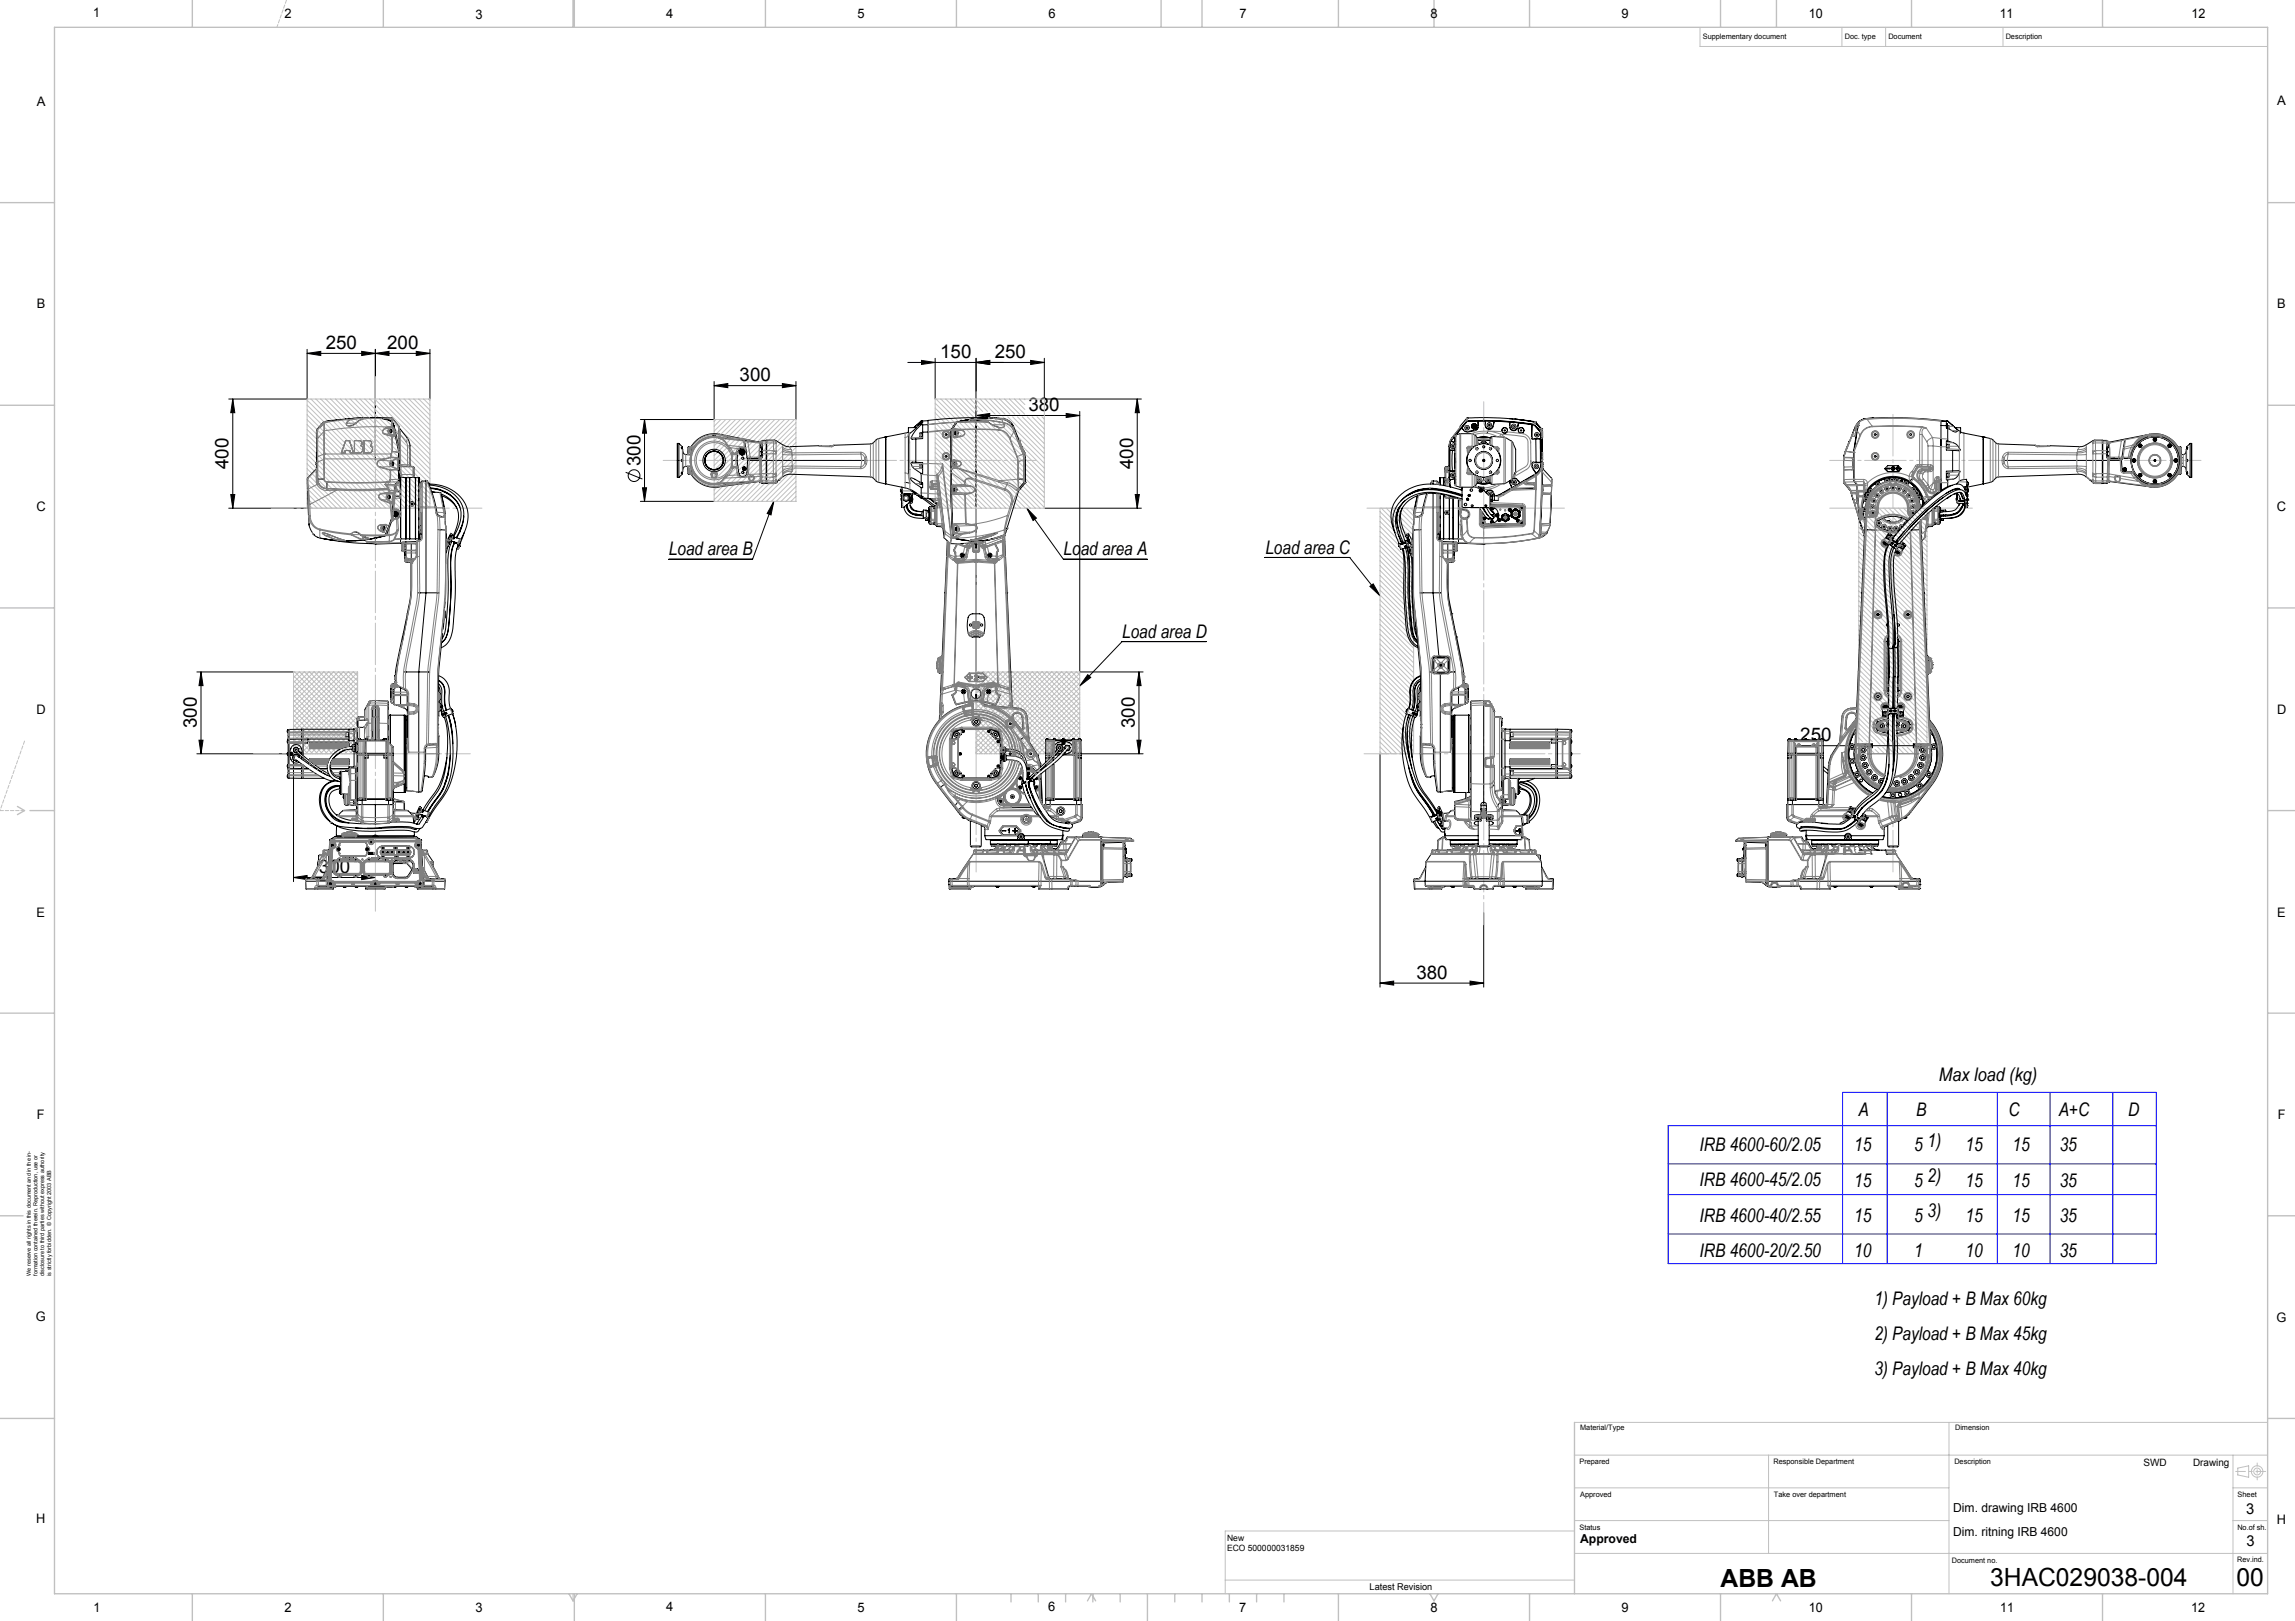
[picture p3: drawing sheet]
<svg xmlns="http://www.w3.org/2000/svg" width="841mm" height="594mm" viewBox="0 0 841 594" stroke-linecap="round" stroke-linejoin="round" font-family="sans-serif">
<defs><g id="words">
<g font-size="9.2">
<text x="630.5" y="581.4">ABB AB</text>
<text x="729.3" y="581.3">3HAC029038-004</text>
<text x="819.6" y="581.3">00</text>
</g>
<g font-size="6.9">
<text x="119.4" y="128">250</text>
<text x="141.9" y="128">200</text>
<text x="344.5" y="131.2">150</text>
<text x="364.5" y="131.2">250</text>
<text x="271" y="139.7">300</text>
<text x="376.8" y="150.7">380</text>
<text x="83.8" y="171.9" transform="rotate(-90 83.8 171.9)">400</text>
<text x="234.7" y="170.8" transform="rotate(-90 234.7 170.8)">300</text>
<text x="415.2" y="171.9" transform="rotate(-90 415.2 171.9)">400</text>
<text x="245.1" y="203.5">Load area B</text>
<text x="389.8" y="203.5">Load area A</text>
<text x="463.7" y="202.9">Load area C</text>
<text x="411.2" y="233.6">Load area D</text>
<text x="72.1" y="266.9" transform="rotate(-90 72.1 266.9)">300</text>
<text x="415.9" y="266.9" transform="rotate(-90 415.9 266.9)">300</text>
<text x="659.7" y="271.7">250</text>
<text x="116.9" y="320">300</text>
<text x="519" y="358.7">380</text>
<text x="710.5" y="396.3">Max load (kg)</text>
<text x="681" y="408.9">A</text>
<text x="702.2" y="408.9">B</text>
<text x="736.1" y="408.9">C</text>
<text x="754.4" y="408.9">A+C</text>
<text x="779.9" y="408.9">D</text>
<text x="622.8" y="421.9">IRB 4600-60/2.05</text>
<text x="679.5" y="422">15</text>
<text x="701.5" y="422">5 1)</text>
<text x="720.3" y="422">15</text>
<text x="737.5" y="422">15</text>
<text x="754.8" y="422">35</text>
<text x="622.8" y="434.8">IRB 4600-45/2.05</text>
<text x="679.5" y="434.8">15</text>
<text x="701.5" y="434.8">5 2)</text>
<text x="720.3" y="434.8">15</text>
<text x="737.5" y="434.8">15</text>
<text x="754.8" y="434.8">35</text>
<text x="622.8" y="447.7">IRB 4600-40/2.55</text>
<text x="679.5" y="447.7">15</text>
<text x="701.5" y="447.7">5 3)</text>
<text x="720.3" y="447.7">15</text>
<text x="737.5" y="447.7">15</text>
<text x="754.8" y="447.7">35</text>
<text x="622.8" y="460.5">IRB 4600-20/2.50</text>
<text x="679.5" y="460.6">10</text>
<text x="701.5" y="460.6">1</text>
<text x="720.3" y="460.6">10</text>
<text x="737.5" y="460.6">10</text>
<text x="754.8" y="460.6">35</text>
<text x="686.9" y="478.2">1) Payload + B Max 60kg</text>
<text x="686.9" y="491.1">2) Payload + B Max 45kg</text>
<text x="686.9" y="504">3) Payload + B Max 40kg</text>
</g>
<g font-size="5.5">
<text x="823.2" y="554.7">3</text>
<text x="823.2" y="566.7">3</text>
</g>
<g font-size="4.8">
<text x="34.2" y="6.3">1</text>
<text x="104.2" y="6.6">2</text>
<text x="174.2" y="6.8">3</text>
<text x="244.1" y="6.6">4</text>
<text x="314.2" y="6.5">5</text>
<text x="384.2" y="6.7">6</text>
<text x="454.2" y="6.7">7</text>
<text x="524.2" y="6.6">8</text>
<text x="594.2" y="6.7">9</text>
<text x="662.9" y="6.7">10</text>
<text x="732.8" y="6.6">11</text>
<text x="803" y="6.6">12</text>
<text x="13.5" y="38.7">A</text>
<text x="834.5" y="38.6">A</text>
<text x="13.5" y="112.9">B</text>
<text x="834.5" y="113">B</text>
<text x="13.3" y="187.3">C</text>
<text x="834.3" y="187.3">C</text>
<text x="13.4" y="261.5">D</text>
<text x="834.4" y="261.6">D</text>
<text x="13.4" y="335.9">E</text>
<text x="834.5" y="335.9">E</text>
<text x="13.6" y="410">F</text>
<text x="834.7" y="410">F</text>
<text x="13.2" y="484.2">G</text>
<text x="834.2" y="484.3">G</text>
<text x="13.3" y="558.3">H</text>
<text x="834.3" y="558.5">H</text>
<text x="34.3" y="590.5">1</text>
<text x="104.2" y="590.7">2</text>
<text x="174.2" y="590.6">3</text>
<text x="244.2" y="590.5">4</text>
<text x="314.3" y="590.5">5</text>
<text x="384.1" y="590.5">6</text>
<text x="454.1" y="590.7">7</text>
<text x="524.2" y="590.8">8</text>
<text x="594.2" y="590.7">9</text>
<text x="662.9" y="590.6">10</text>
<text x="733" y="590.6">11</text>
<text x="803" y="590.7">12</text>
</g>
<g font-size="4.5">
<text x="715.8" y="554">Dim. drawing IRB 4600</text>
<text x="715.8" y="563">Dim. ritning IRB 4600</text>
<text x="579" y="565.3">Approved</text>
</g>
<g font-size="3.7">
<text x="785.4" y="537.2">SWD</text>
<text x="803.6" y="537.2">Drawing</text>
</g>
<text font-size="3.4" x="501.9" y="582.5">Latest Revision</text>
<g font-size="3.2">
<text x="449.7" y="564.6">New</text>
<text x="449.7" y="568.5">ECO 500000031859</text>
</g>
<g font-size="2.7">
<text x="624" y="14.5">Supplementary document</text>
<text x="676" y="14.4">Doc. type</text>
<text x="692" y="14.4">Document</text>
<text x="735" y="14.4">Description</text>
<text x="579" y="523.9">Material/Type</text>
<text x="716.4" y="523.9">Dimension</text>
<text x="578.8" y="536.6">Prepared</text>
<text x="649.9" y="536.5">Responsible Department</text>
<text x="716.2" y="536.5">Description</text>
<text x="579" y="548.5">Approved</text>
<text x="650.1" y="548.5">Take over department</text>
<text x="820" y="548.5">Sheet</text>
<text x="578.8" y="560.5">Status</text>
<text x="819.9" y="560.5">No.of sh.</text>
<text x="715.3" y="572.6">Document no.</text>
<text x="819.9" y="572.5">Rev.ind.</text>
</g>
<g font-size="2.1">
<text x="11.2" y="467.5" transform="rotate(-90 11.2 467.5)">We reserve all rights in this document and in the in-</text>
<text x="13.7" y="467.5" transform="rotate(-90 13.7 467.5)">formation contained therein. Reproduction, use or</text>
<text x="16.2" y="467.5" transform="rotate(-90 16.2 467.5)">disclosure to third parties without express authority</text>
<text x="18.7" y="467.5" transform="rotate(-90 18.7 467.5)">is strictly forbidden. © Copyright 2003 ABB</text>
</g>
</g></defs>
<g fill="none" stroke="#c0c0c0" stroke-width=".37">
<path d="M623 10v7h208M675 10v7M691 10v7M734 10v7M112.5 146.2h45.1v40h-45.1zM112.5 159.2l27.1 27M112.5 157.4l28.9 28.8M112.5 155.6l30.7 30.6M112.5 153.8l32.5 32.4M112.5 152l34.3 34.2M112.5 150.2l36.1 36M112.5 148.4l37.9 37.8"/>
<path d="M112.5 146.6l39.7 39.6M113.9 146.2l40.1 40M115.7 146.2l40.1 40M117.5 146.2l40.1 40M119.3 146.2l38.3 38.3M121.1 146.2l36.5 36.5M122.9 146.2l34.7 34.7M124.7 146.2l32.9 32.9M126.5 146.2l31.1 31.1M128.3 146.2l29.3 29.3M130.1 146.2l27.5 27.5M131.9 146.2l25.7 25.7"/>
<path d="M133.7 146.2l23.9 23.9M135.5 146.2l22.1 22.1M137.3 146.2l20.3 20.3M139.1 146.2l18.5 18.5M140.9 146.2l16.7 16.7M142.7 146.2l14.9 14.9M144.5 146.2l13.1 13.1M146.3 146.2l11.3 11.3M148.1 146.2l9.5 9.5M149.9 146.2l7.7 7.7M151.7 146.2l5.9 5.9M153.5 146.2l4.1 4.1"/>
<path d="M155.3 146.2l2.3 2.3M157.1 146.2l.5 .5M261.7 153.7h30v30h-30zM262.4 153.7l-.7 .7M264.2 153.7l-2.5 2.5M266 153.7l-4.3 4.3M267.8 153.7l-6.1 6.1M269.6 153.7l-7.9 7.9M271.4 153.7l-9.7 9.7M273.1 153.7l-11.4 11.5M274.9 153.7l-13.2 13.3M276.7 153.7l-15 15.1"/>
<path d="M278.5 153.7l-16.8 16.9M280.3 153.7l-18.6 18.7M282.1 153.7l-20.4 20.5M283.9 153.7l-22.2 22.3M285.7 153.7l-24 24.1M287.5 153.7l-25.8 25.9M289.3 153.7l-27.6 27.7M291.1 153.7l-29.4 29.5M291.7 154.9l-28.8 28.8M291.7 156.7l-27 27M291.7 158.5l-25.2 25.2M342.7 146.2h40v40h-40z"/>
<path d="M342.7 158.5l27.7 27.7M342.7 156.7l29.5 29.5M342.7 154.9l31.3 31.3M342.7 153.1l33.1 33.1M342.7 151.3l34.9 34.9M342.7 149.5l36.7 36.7M342.7 147.7l38.5 38.5M343 146.2l39.7 39.7M344.8 146.2l37.9 37.9M346.6 146.2l36.1 36.1M348.4 146.2l34.3 34.3M350.2 146.2l7 7"/>
<path d="M352 146.2l5.2 5.2M353.8 146.2l4.5 4.6M355.6 146.2l4.5 4.6M357.4 146.2l4.5 4.6M357.7 153.8l25 24.9M359.2 146.2l5.5 5.6M359.5 153.8l23.2 23.1M361 146.2l5.5 5.6M361.3 153.8l21.4 21.3M362.8 146.2l5.5 5.6M363.1 153.8l19.6 19.5M363.9 152.7l18.8 18.8"/>
<path d="M364.5 146.2l5.6 5.6M365.7 152.7l17 17M366.3 146.2l5.6 5.6M367.5 152.7l15.2 15.3M368.1 146.2l5.6 5.6M369.3 152.7l13.4 13.5M369.9 146.2l5.6 5.6M371.1 152.7l11.6 11.7M371.7 146.2l3.9 3.9M372.9 152.7l9.8 9.9M373.5 146.2l2.1 2.1M374.6 152.7l8.1 8.1"/>
<path d="M375.3 146.2l.3 .3M376.4 152.7l6.3 6.3M378.2 152.7l4.5 4.5M380 152.7l2.7 2.7M381.8 152.7l.9 .9M112.5 179l7.3 7.2M112.5 177.2l9.1 9M112.5 175.4l10.9 10.8M112.5 173.6l12.7 12.6M112.5 171.8l14.5 14.4M112.5 170l16.3 16.2M112.5 168.2l18.1 18"/>
<path d="M112.5 166.4l19.9 19.8M112.5 164.6l21.7 21.6M112.5 162.8l23.5 23.4M112.5 161l25.3 25.2M291.7 160.3l-23.4 23.4M291.7 162.1l-21.6 21.6M291.7 163.9l-19.8 19.8M291.7 165.7l-18 18M291.7 167.5l-16.3 16.2M291.7 169.3l-14.5 14.4M291.7 171.1l-12.7 12.6M291.7 172.9l-10.9 10.8"/>
<path d="M291.7 174.7l-9.1 9M291.7 176.5l-7.3 7.2M291.7 178.3l-5.5 5.4M342.7 178.3l8 7.9M342.7 176.5l9.8 9.7M342.7 174.7l11.6 11.5M342.7 172.9l13.4 13.3M342.7 171.1l15.2 15.1M342.7 169.3l17 16.9M342.7 167.5l18.7 18.7M342.7 165.7l20.5 20.5M342.7 163.9l22.3 22.3"/>
<path d="M342.7 162.1l24.1 24.1M342.7 160.3l25.9 25.9M112.5 186.2h.1M112.5 184.4l1.9 1.8M112.5 182.6l3.7 3.6M112.5 180.8l5.5 5.4M291.7 180.1l-3.7 3.6M291.7 181.9l-1.9 1.8M291.7 183.7h-.1M342.7 185.4l.8 .8M342.7 183.6l2.6 2.6M342.7 181.8l4.4 4.4"/>
<path d="M342.7 180.1l6.2 6.1M505.7 186.2h12.3v90h-12.3zM505.7 198.3l12.3 12.3M505.7 196.5l12.3 12.3M505.7 194.7l12.3 12.3M505.7 192.9l12.3 12.3M505.7 191.1l12.3 12.3M505.7 189.3l12.3 12.3M505.7 187.5l12.3 12.3M506.2 186.2l11.8 11.8M508 186.2l10 10M509.8 186.2l8.2 8.2"/>
<path d="M511.6 186.2l6.4 6.4M513.4 186.2l4.6 4.6M515.2 186.2l2.8 2.8M517 186.2l1 1M681.1 186.2h25.1v90h-25.1zM681.1 198.6l25.1 25M681.1 196.8l25.1 25M681.1 195l25.1 25M681.1 193.2l25.1 25M681.1 191.4l25.1 25M681.1 189.6l25.1 25M681.1 187.8l25.1 25"/>
<path d="M681.4 186.2l24.8 24.8M683.2 186.2l23 23M685 186.2l21.2 21.2M686.8 186.2l19.4 19.4M688.6 186.2l17.6 17.6M690.4 186.2l15.8 15.8M692.1 186.2l14.1 14M693.9 186.2l12.3 12.2M695.7 186.2l10.5 10.4M697.5 186.2l8.7 8.6M699.3 186.2l6.9 6.8M701.1 186.2l5.1 5"/>
<path d="M702.9 186.2l3.3 3.2M704.7 186.2l1.5 1.4M505.7 219.8l12.3 12.4M505.7 216.2l12.3 12.4M505.7 214.4l12.3 12.4M505.7 212.6l12.3 12.4M505.7 210.8l12.3 12.4M505.7 209l12.3 12.4M505.7 207.3l12.3 12.3M505.7 205.5l12.3 12.3M505.7 203.7l12.3 12.3M505.7 201.9l12.3 12.3"/>
<path d="M505.7 200.1l12.3 12.3M505.8 218.2l12.2 12.2M681.1 218.3l25.1 25M681.1 216.5l25.1 25M681.1 214.7l25.1 25M681.1 212.9l25.1 25M681.1 211.1l25.1 25M681.1 209.3l25.1 25M681.1 207.6l25.1 24.9M681.1 205.8l25.1 24.9M681.1 204l25.1 24.9M681.1 202.2l25.1 24.9"/>
<path d="M681.1 200.4l25.1 25M505.7 239.6l12.3 12.3M505.7 237.8l12.3 12.3M505.7 236l12.3 12.3M505.7 234.2l12.3 12.3M505.7 232.4l12.3 12.3M505.7 230.6l12.3 12.3M505.7 228.8l12.3 12.3M505.7 227l12.3 12.3M505.7 225.2l12.3 12.3M505.7 223.4l12.3 12.3M505.7 221.6l12.3 12.3"/>
<path d="M681.1 239.9l25.1 25M681.1 238.1l25.1 25M681.1 236.3l25.1 25M681.1 234.5l25.1 25M681.1 232.7l25.1 25M681.1 230.9l25.1 25M681.1 229.1l25.1 25M681.1 227.3l25.1 25M681.1 225.5l25.1 25M681.1 223.7l25.1 25M681.1 221.9l25.1 25M681.1 220.1l25.1 25"/>
<path d="M107.6 246.2h23.5v30h-23.5zM107.6 258.4l17.8 17.8M107.6 256.6l19.6 19.6M107.6 254.8l21.4 21.4M107.6 253l23.2 23.2M107.6 251.2l23.5 23.5M107.6 249.4l23.5 23.5M107.6 247.6l23.5 23.5M107.8 246.2l-.2 .3M108 246.2l23.1 23.1M109.6 246.2l-2 2.1M109.8 246.2l21.3 21.3"/>
<path d="M111.4 246.2l-3.8 3.9M111.6 246.2l19.5 19.5M113.2 246.2l-5.6 5.7M113.4 246.2l17.7 17.7M115 246.2l-7.4 7.5M115.1 246.2l16 15.9M116.8 246.2l-9.2 9.3M116.9 246.2l14.2 14.1M118.6 246.2l-11 11.1M118.7 246.2l12.4 12.3M120.4 246.2l-12.8 12.9M120.5 246.2l10.6 10.5"/>
<path d="M122.2 246.2l-14.6 14.7M122.3 246.2l8.8 8.7M124 246.2l-16.4 16.5M124.1 246.2l7 6.9M125.8 246.2l-18.2 18.3M125.9 246.2l5.2 5.1M127.6 246.2l-20 20.1M127.7 246.2l3.4 3.3M129.4 246.2l-21.8 21.9M129.5 246.2l1.6 1.5M131.1 246.4l-23.5 23.5M131.1 248.2l-23.5 23.5"/>
<path d="M131.1 250l-23.5 23.5M131.1 251.8l-23.5 23.5M131.1 253.6l-22.7 22.6M131.1 255.4l-20.9 20.8M131.1 257.2l-19.1 19M131.1 259l-17.3 17.2M357.7 246.2h38v30h-38zM357.7 259.7l16.5 16.5M357.7 257.9l18.3 18.3M357.7 256.1l20.1 20.1M357.7 254.3l21.9 21.9M357.7 252.5l23.7 23.7"/>
<path d="M357.7 250.7l25.5 25.5M357.7 248.9l27.3 27.3M357.7 247.1l29.1 29.1M358.5 246.2l-.8 .8M358.6 246.2l30 30M360.3 246.2l-2.6 2.6M360.4 246.2l30 30M362 246.2l-4.3 4.4M362.2 246.2l30 30M363.8 246.2l-6.1 6.2M364 246.2l29.9 30M365.6 246.2l-7.9 8"/>
<path d="M365.8 246.2l29.9 29.9M367.4 246.2l-9.7 9.8M367.6 246.2l28.1 28.1M369.2 246.2l-11.5 11.6M369.4 246.2l26.3 26.3M371 246.2l-13.3 13.4M371.2 246.2l24.5 24.6M372.8 246.2l-15.1 15.2M373 246.2l22.7 22.8M374.6 246.2l-16.9 17M374.8 246.2l20.9 21M376.4 246.2l-18.7 18.8"/>
<path d="M376.5 246.2l19.2 19.2M378.2 246.2l-20.5 20.6M378.3 246.2l17.4 17.4M380 246.2l-22.3 22.3M380.1 246.2l15.6 15.6M381.8 246.2l-24.1 24.1M381.9 246.2l13.8 13.8M383.6 246.2l-25.9 25.9M383.7 246.2l12 12M385.4 246.2l-27.7 27.7M385.5 246.2l10.2 10.2M387.2 246.2l-29.5 29.5"/>
<path d="M387.3 246.2l8.4 8.4M389 246.2l-30 30M389.1 246.2l6.6 6.6M390.8 246.2l-30 30M390.9 246.2l4.6 4.6M392.6 246.2l-30 30M392.7 246.2l3 3M394.4 246.2l-30 30M394.5 246.2l1.2 1.2M395.7 246.7l-29.6 29.5M395.7 248.5l-27.8 27.7M395.7 250.3l-26 25.9"/>
<path d="M395.7 252.1l-24.2 24.1M395.7 253.9l-22.4 22.3M395.7 255.7l-20.6 20.5M395.7 257.5l-18.8 18.7M395.7 259.3l-17 16.9M505.7 259.4l12.3 12.3M505.7 257.6l12.3 12.3M505.7 255.8l12.3 12.3M505.7 254l12.3 12.3M505.7 252.2l12.3 12.3M505.7 250.4l12.3 12.3M505.7 248.6l12.3 12.3"/>
<path d="M505.7 246.8l12.3 12.3M505.7 245l12.3 12.3M505.7 243.2l12.3 12.3M505.7 241.4l12.3 12.3M681.1 259.6l13.2 13.2M681.1 257.8l15 15M681.1 256l16.8 16.8M681.1 254.2l18.6 18.6M681.1 252.4l19.4 19.4M681.1 250.6l21.2 21.2M681.1 248.8l22.9 23M681.1 247.1l24.7 24.7"/>
<path d="M681.1 245.3l25.1 25M681.1 243.5l25.1 25M681.1 241.7l25.1 25M107.6 274.5l1.7 1.7M107.6 272.7l3.5 3.5M107.6 271l5.2 5.2M107.6 269.2l7 7M107.6 267.4l8.8 8.8M107.6 265.6l10.6 10.6M107.6 263.8l12.4 12.4M107.6 262l14.2 14.2M107.6 260.2l16 16"/>
<path d="M131.1 260.7l-15.5 15.5M131.1 262.5l-13.7 13.7M131.1 264.3l-11.9 11.9M131.1 266.1l-10.1 10.1M131.1 267.9l-8.3 8.3M131.1 269.7l-6.6 6.5M131.1 271.5l-4.8 4.7M131.1 273.3l-3 2.9M131.1 275.1l-1.2 1.1M357.7 275.9l.3 .3M357.7 274.1l2.1 2.1M357.7 272.3l3.9 3.9"/>
<path d="M357.7 270.5l5.7 5.7M357.7 268.7l7.5 7.5M357.7 266.9l9.3 9.3M357.7 265.1l11.1 11.1M357.7 263.3l12.9 12.9M357.7 261.5l14.7 14.7M395.7 261.1l-15.2 15.1M395.7 262.9l-13.4 13.3M395.7 264.7l-11.6 11.5M395.7 266.5l-9.8 9.7M395.7 268.2l-8 8M395.7 270l-6.2 6.2"/>
<path d="M395.7 271.8l-4.4 4.4M395.7 273.6l-2.6 2.6M395.7 275.4l-.8 .8M505.7 275.5l.7 .7M505.7 273.7l2.5 2.5M505.7 271.9l4.3 4.3M505.7 270.1l6.1 6.1M505.7 268.4l7.9 7.8M505.7 266.6l9.7 9.6M505.7 264.8l11.5 11.4M505.7 263l12.3 12.2M505.7 261.2l12.3 12.3"/>
<path d="M681.1 275.8l.5 .4M681.1 270.4l1.4 1.4M681.1 268.6l3.2 3.2M681.1 266.8l5 5M681.1 265l7.8 7.8M681.1 263.2l9.6 9.6M681.1 261.4l11.4 11.4M681.9 274.8l1.5 1.4M683.7 274.8l1.5 1.4M685.5 274.8l1.5 1.4M687.1 274.6l1.7 1.6M688.1 273.7l2.5 2.5"/>
<path d="M689.9 273.7l2.5 2.5M691.7 273.7l2.5 2.5M693.5 273.7l2.5 2.5M695.3 273.7l2.5 2.5M697.1 273.7l2.5 2.5M698.9 273.7l2.5 2.5M701.7 274.8l1.4 1.4M703.5 274.8l1.4 1.4M705.3 274.8l.9 .9M577 533.2h254M577 521.2h254M648.1 533.2v36"/>
<path d="M714.2 521.2v62.8M818.3 533.2v50.8M820 538l4-.9v4.2l-4-.8zM577 557.2h137.2M577 545.2h137.2M818.3 557.2h12.7M818.3 545.2h12.7M449 579h128M577 569.2h254M577 561h-128v23M210 584v2.6"/>
<circle cx="827.1" cy="539.2" r="1.25"/>
<circle cx="827.1" cy="539.2" r="2.1"/>
</g>
<path d="M819.2 539.2h11" fill="none" stroke="#c0c0c0" stroke-width=".37" stroke-dasharray="15.2 1.3 1.3 1.3" stroke-dashoffset="11.6"/>
<path d="M827.2 536.1v6.2" fill="none" stroke="#c0c0c0" stroke-width=".37" stroke-dasharray="15.2 1.3 1.3 1.3" stroke-dashoffset="14"/>
<path d="M105 0l-3.5 10M9 271.6l-9 25.4M0 297h9" fill="none" stroke="#c0c0c0" stroke-width=".37" stroke-dasharray="1.3 .6"/>
<path d="M420.5 584v10" fill="none" stroke="#c0c0c0" stroke-width=".37" stroke-dasharray="15.2 1.3 1.3 1.3" stroke-dashoffset="12.1"/>
<g fill="none" stroke="#c0c0c0" stroke-width=".5">
<path d="M20 10h811v574h-811zM70.5 0v10M140.5 0v10M210 0v10M210.5 0v10M280.5 0v10M350.5 0v10M425.5 0v10M440.5 0v10M490.5 0v10M525.5 0v10M560.5 0v10"/>
<path d="M630.5 0v10M651 0v10M700.5 0v10M770.5 0v10M0 74.3h20M831 74.3h10M0 148.5h20M831 148.5h10M0 222.8h20M831 222.8h10M6.4 295.5l2.6 1.5-2.6 1.5M11 297h9"/>
<path d="M831 297h10M0 371.3h20M831 371.3h10M0 445.5h8.5M831 445.5h10M0 519.8h20M831 519.8h10M577 521.2v62.8M70.5 584v10M140.5 584v10M208.5 584l1.5 2.6 1.5-2.6M210.5 584v10"/>
<path d="M280.5 584v10M350.5 584v10M370.5 584v3M380.5 584v3M390.5 584v3M398.5 586.6l1.5-2.6 1.5 2.6M400.5 584v3M410.5 584v3M420.5 584v10M430.5 584v3M440.5 584v3M450.5 584v3"/>
<path d="M460.5 584v3M470.5 584v3M490.5 584v10M524 584l1.5 2.6 1.5-2.6M560.5 584v10M630.5 584v10M649.5 586.6l1.5-2.6 1.5 2.6M700.5 584v10M770.5 584v10"/>
</g>
<g fill="none" stroke="#000" stroke-width=".37">
<path d="M112.5 129.5l5-.7v1.5zM112.5 128v18.2h-28.7M132.5 128.8l5 .7-5 .8zM137.5 129.5l5.1-.7v1.5zM137.5 128v40.7M152.5 128.8l5.1 .7-5.1 .8zM157.6 128v18.2M157.6 129.5h-45.1M261.7 139.8v13.9h-27M291.7 139.8v13.9M332.7 132.8h50M337.7 132.1l5 .7-5 .8z"/>
<path d="M342.7 131.3v14.9M357.7 132.8l5-.7v1.5zM357.7 131.3v114.9M377.7 132.1l5 .7-5 .8zM382.7 131.3v14.9h35.6M85.3 146.2l.7 5h-1.4zM85.3 146.2v40M116.1 158v2.4M116.2 158h.1M116.3 157.2l-.2 16.3M116.3 157.2h.1M118.5 154.6l-2.2 2.6"/>
<path d="M118.6 155l-1.4 1.7M118.6 155h.1M118.7 154.5l-.2 .1M118.7 154.6l-.1 .1M119.1 154.8l-.4 .2M122 154.1l-3.3 .4M124.3 153.8l-5.6 .8M128.1 153.4l8.3-.4 7.3 .2 2.5 2.9 .1 9.5M133.1 153.2h-.6M133.4 153.4l-1.8 .7-2.2 1.6-1.2 .4M135.5 153.2l-2 .2M137.5 153.2l1.5 .1"/>
<path d="M138.9 153.3h.1M139.9 153.4l-4.6-.2-7.1 .2-4.7 .5-4.3 .9M139.9 153.4l2.3 .5 1.5 1M139.9 153.4a6 6 0 0 1 3.9 1.5l.5 1.1M140.3 153.4l2.5 .6a2.2 2.2 0 0 1 1.6 2.2l1.9 9.4M142.4 158.1h.2M142.4 157.8v.3M142.4 157.8h.4l-.2 .4-.2-.1M142.4 157.8h.2M142.6 158.1l.1 .1M142.6 157.8v.3M142.6 157.4a.6 .6 0 0 1 1 .5 .6 .6 0 0 1-1 .5h.5l.3-.4-.2-.5z"/>
<path d="M142.7 157.7l-.1 .1M143 157.2a.71 .71 0 0 1 .7 .7 .71 .71 0 0 1-.7 .7M143.8 156.8h.5M144.3 156h.1M144.3 156v.8M144.3 156l.1 .8M144.3 156.8l1.8 8.9M144.3 156.8h.2M144.5 156.8l1.8 9M146.2 156.5l3.3 4.3 .6 1.8 .1 8.1M146.2 157.8l.3 .3v2.2l-.2 .3M236.2 153.7v30"/>
<path d="M236.2 153.7l.7 5h-1.5zM261.2 160v-.6h.5h.5v.6M261.7 141.3l5-.8v1.6zM261.7 141.3h30M263.6 159.1l9.8 1.9M286.7 140.5l5 .8-5 .8zM331.7 158.7l-7.1 1.4v17.2l6.1 1.3M332.9 156.7h2.9l-2.4 2h-.5zM332.9 159.1v14.8M332.9 158.3l-1.2 .5M337.6 154.4v.3M337.6 154.7l-2.3 2"/>
<path d="M337.6 155v.6M337.6 155.6a8.4 8.4 0 0 0-3.6 5.2l1.6 .1M337.6 154.3h.1M337.6 154.4l-2.7 2.3M337.6 154.3l-2.7 2.4M337.6 154.7h.5v.3h-.5M337.6 154.3h.5l-.5 .1M337.6 155.6l.5 .1M337.6 154.4l-.5 .4M337.6 155l-2 1.7M337.9 158.7h-.8v1.3h.8M338.1 158.4v2.3l-2.5 .2"/>
<path d="M338.1 158.5v1.6M338.1 158.4h2M338.1 155.7v2.7M340.1 158.4v24.3l1.9 .1 .4 .5M340.1 155.6v2.8M340.1 154.2l-2.5 .1M340.1 155.6l-2 .1M348.6 157.6h.1M348.6 157.6l-.1 14.3M348.9 157.4l-.2 13.9a270.6 270.6 0 0 0 .8 25.8 30.5 30.5 0 0 0 18.4-.7M348.9 157.4l1.8-2.7a51.5 51.5 0 0 1 16.4-1.4 4.9 4.9 0 0 1 4.3 3l2.1 5.2M348.9 157.4h.1"/>
<path d="M350.2 158.4l.7-.2 .1 .9-.7 .1zM350.3 158a.71 .71 0 0 0-.5 .7 .71 .71 0 0 0 .5 .7M350.4 154.8l-1.8 2.8M350.4 154.8h.1M350.6 158.2a.55 .55 0 0 0-.7 .5 .55 .55 0 0 0 .7 .5M350.7 158.5l.1 .1M350.8 158.6v.3M350.8 158.9l-.1 .1M350.8 158.9h.2M350.8 158.6h.2M351 158.6v.3M351 158.6h-.3l.1 .5 .2-.2"/>
<path d="M355.5 153.8h.1M355.5 153.8l6.4 .8M357.7 152.3l5-.8v1.5zM357.7 152.3h38M358.1 153.4l-3.4 .4-4.3 1M360.5 153.2h.2M361.9 154.6h.1M361.9 154.6l2.6 1.5 2.4 .6M362.3 153.2a16.6 16.6 0 0 1 7 1.1l1.9 1.8-.7-1.1M363.3 153.2a44.7 44.7 0 0 0-13.1 1.6l-1.7 2.7a396.3 396.3 0 0 0 .8 39.6 29.1 29.1 0 0 0 14.3 .5M364.1 153.2h1M364.2 153.2a129.3 129.3 0 0 0-24.1 1v1.4"/>
<path d="M366.8 156.7h.1M371.2 156.1h.1M390.7 151.5l5 .8-5 .7zM395.7 150.8v95.4h23.2M416.7 146.2l.8 5h-1.5zM416.7 146.2v40M533.2 159.8v17.8M533.2 159.8h.1M533.2 159.8l-1.4 1.8M533.5 159.5l-.3 .3M534.8 156.9l-2.7 3.5M535.6 156.9l-2.4 2.9"/>
<path d="M535.6 156.8v.1M536.3 155.9l-4.1 4.9a4.5 4.5 0 0 0-1.1 2.9l.1 13.2 .3 1.5M536.3 155.9v.1M536.3 156l-.7 .8M537.4 156.4h.4l.2 .3-.2 .4h-.4zM537.5 153.3l-2.4 2.8-.2 .8M537.5 153.3h.1M537.6 154.3v.1M537.6 154.3a119.8 119.8 0 0 1 24.6 1.3M537.6 154.3l-1.3 1.6M537.6 154.4l4-.1v1.9a1.5 1.5 0 0 1-1.1 1.4l-2.9 .5-.7-.1-1.3-1.2M537.6 154.4l-1.3 1.6"/>
<path d="M537.7 153.2l-.2 .1M537.7 153.2l7.2-.2 8.2 .4M537.7 153.2h.1M539.9 156.4l.3 .2M539.9 156.1v.3M540.2 155.9l.3 .2M540.2 155.9l-.3 .2M540.5 159.4l-.9-.5h-4.5l-1.6 .5M540.5 159.4l.3 .4a4.3 4.3 0 0 1 .5 3.2l.1-2.2M540.5 156.4l-.3 .2M540.5 156.1v.3M540.5 159.4h.1"/>
<path d="M544.3 154.3h-2.7l.1 1.9a1.88 1.88 0 0 1-2.2 1.8 2.68 2.68 0 0 1-2.9-.1l-1-1M544.3 154.3l-.1 1.4a1.51 1.51 0 0 0 1.4 1.6 1.51 1.51 0 0 0 1.6-1.2l.4-1.7M544.3 154.3v1.4a1.41 1.41 0 0 0 1.3 1.4 1.41 1.41 0 0 0 1.5-1l.4-1.8M544.3 154.3h3.2M545.3 158l-.4 .8M545.5 155.4h.5l.2 .3-.2 .4h-.5zM547.5 154.3l.1 .1M547.6 154.4l5.7 .3M553.1 153.4l9.4 1.3M553.2 153.4l9.3 1.3M553.3 154.7l-.1 1.5a1.51 1.51 0 0 0 1.3 1.6 1.51 1.51 0 0 0 1.7-1.2l.3-1.6M553.3 154.7v1.5a1.4 1.4 0 0 0 1.2 1.4 1.4 1.4 0 0 0 1.5-1l.5-1.6"/>
<path d="M553.3 154.7l3.2 .3M553.3 154.7h.1M554.5 155.9h.4v.7h-.4l-.2-.4zM554.5 153.5l8.2 1.1M554.5 153.5h.1M554.6 153.5l.4 .1M556.5 155l4.9 .6M556.5 155h.1M561.4 155.6l-.2 5 .4 .3h1.2M561.4 155.6h.1M561.4 155.6l.1 4.9 .3 .2h2.7M561.4 155.6l.8 .1"/>
<path d="M562.2 155.7l2.3 2.7M562.2 155.6v.1M562.2 155.6l2.4 2.7M562.5 154.7l.1 .1M562.5 154.7h.1M562.6 154.8l2.3 2.7M562.6 154.8l2.3 2.6M562.7 154.6l2.3 2.6M562.7 154.6h.1M563 159h.4v.7h-.4l-.2-.4zM564.5 158.4v2.3M564.6 158.3l.1 8.7a8 8 0 0 1-.6 5.3l-1.7 1.7-13.7 7.7"/>
<path d="M564.6 158.3l-.1 .1M564.6 157.1l.2 .2M564.8 157.3l.1 .1M564.8 157.3h.1M564.9 157.5l.1 .5M564.9 157.4v.2M564.9 157.4h.1M564.9 157.9l.2 .1M564.9 157.9l.1 2.7 .1-.2M564.9 157.4l.1 .2M564.9 157.8v.1M564.9 157.6v.3"/>
<path d="M565 157.2v.8M565 157.6v.4M565 157.2h.1M565 157.5v.5M565.1 158l.2 .1-.2 2.3M679.8 156.6l-1 2.6M680 156.2l-.1 .2M680.2 157.5l-.1 .7M680.3 156.7l-.6 3.1M680.3 156.4l.1 .2M680.4 156.6l-.1 .1M680.4 156.7h-.1"/>
<path d="M680.4 156.7l.2 .1M680.6 156.8l-1.4 8.9M680.6 156.8h.2M681 156h.1M681 156l-.4 .8M684 153.3a4.9 4.9 0 0 0-4.1 3l-4 10.1M684 153.4a2.78 2.78 0 0 0-3.1 2.8l-1.5 9.3v10.2l1.3 2.1 .5 8.7M684 153.4a121.1 121.1 0 0 1 27.3 .8M684 153.4l-1.7 .5-1.2 1M684 153.3h.1M686.6 153.2l-2.6 .2M711.3 154.3l1.9 .1"/>
<path d="M711.3 154.3v9.4M711.3 154.2v.1M711.3 154.2l2.4 .1M711.3 155.9l1.9 .1M713.2 154.4v1.6M713.2 155.9l.2 .9M713.2 155.9v.1M713.2 155.3h.3M713.2 156v.8l.5 .1M713.3 155.3v.6M713.4 156.1h.8v1.1M713.5 155.3v.8z"/>
<path d="M713.7 154.3l4.8 4.1 8.2 1.7M713.7 156.9v4.7M713.7 154.3l3.2 2.9a.63 .63 0 0 1 .4 .8 .63 .63 0 0 1-.9 .3l-2.7-1.4M713.7 154.3l-.5 .1M713.7 154.3h.1M716.5 156.7h2v1.6M718.4 158.7h.1M785.9 159.7a9.8 9.8 0 0 1 13.6 8.4 9.8 9.8 0 0 1-12.5 10.1M787.8 159.1l-14.8 2.9-.5-.2M112.6 176.2l.6 15.7M115.9 170.1l.2 .1M115.9 170.1h.2"/>
<path d="M115.9 169.7h.2M115.9 169.7v.4M116 168.3l.1 .1M116 169.4l-.3 .6 .4 .4M116 171.7l-3.3 3.6-.1 .9M116 171.7h.1M116.1 166l-.1 2.2M116.1 169.6l-.2 .1M116.4 175.6h.1M118.9 175.5l-2.5 .1M119.8 179.1h.1M119.8 176.5v2.6"/>
<path d="M126.2 165.9l-1.1 .1 1.5-4.5h1.4l1.6 4.4-1.1 .1M126.2 165.9h.1M128.1 165.1h.1M128.1 165.1h-1.6l-.3 .8M128.2 165.1l.2 .9M132.3 163.3a1.43 1.43 0 0 1 .7 1.6 1.43 1.43 0 0 1-1.5 1.1h-1.5M132.3 163.2a1.07 1.07 0 0 0 .2-1.4 1.07 1.07 0 0 0-1.4-.3h-1.2v4.5M132.3 163.2v.1M135.7 163.3a1.44 1.44 0 0 1 .8 1.6 1.44 1.44 0 0 1-1.5 1.1h-1.5M135.8 163.2a1.07 1.07 0 0 0 .2-1.4 1.07 1.07 0 0 0-1.4-.3h-1.2v4.5M135.8 163.2l-.1 .1M143 169.7h.2"/>
<path d="M143 169.7l.2-.1 .2 .5h-.4M143 170.1h.2M143 169.7v.4M143.2 170.1l.1 .1M143.2 169.7v.4M143.3 169.4a.61 .61 0 0 1 .9 .6 .61 .61 0 0 1-.9 .5l.4-.1 .3-.4-.1-.5zM143.3 169.7h-.1M143.7 169.2a.71 .71 0 0 1 .6 .7 .71 .71 0 0 1-.6 .7M144.5 178h.1M144.5 179.7v.1M144.5 179.8h.1M144.5 178v1.7"/>
<path d="M144.5 179.8l-.9 9.6M144.7 179.7v.1M144.7 178h.1M144.7 178v1.7M144.7 179.8l-.9 9.6M144.7 179.8l-.6 6.7M144.7 179.8l.1 .3 1.8 .1 .1 1.5-2.2 .4M144.7 177.5l-.2 .5M144.7 177.5h.1M144.9 177.6l-.2 2.1M144.9 177.5h.1M144.9 177.5l-.2 .5"/>
<path d="M145.7 176.5h.1M145.7 176.5l-1 1M146.1 175.6h.1M146.1 175.6l-.4 .9M146.1 165.7h.1M146.1 165.7l.1 .1M146.2 165.8l-.1 9.8M146.2 165.8h.1M146.3 175.7l-.1 .4M146.3 175.7l-.4 .8-1 1.1M146.3 175.7v1.2M146.3 165.8l-.1 10.1-.3 .6"/>
<path d="M146.3 165.8h.1M146.3 173.2v.1a5.9 5.9 0 0 1 .5 4v2.5M146.3 165.8l.2 .3v2.3l-.2 .2M146.3 172v.4M146.3 171.1v.3M146.3 171.4v.2M146.3 172.2h.1M146.3 170.2l.5 .6 4.7 .2 .2 .2v3.8M146.3 171.4v.1M146.3 172h.1M146.3 165.6v10.1M146.4 171.2l-.1 .1"/>
<path d="M146.8 179.8h.1M146.8 179.8v2.2M146.8 175v22.5M146.8 175h1.9M146.8 175h.1M148.7 175v22.5M148.7 175h.1M148.8 175v22.4M148.8 175h1.3M150.1 175v22.4M150.1 175v22.5M150.1 175h2.1"/>
<path d="M150.1 175h.1M150.2 170.7l.4 .2M152.2 175v7.8M152.2 175h.1M152.3 175v7.8M152.3 175h1.2M152.3 175v.1M153.5 175v22.4M153.5 175l.1 .1M153.6 175.3l.1 .2M153.6 175.4l.1 .1M153.6 179.2l.1 1.2"/>
<path d="M153.6 175.1v22.3M153.6 178.1v1.1M153.7 176.7v.2M153.7 176.9l-.1 1.2M153.7 175.5v1.2M153.9 177.8l-.2 .1M156.1 176.2l-1.5 .1-.5 .7-.4 .1M156.1 176.2l.4 .1M156.1 176.2v41l-2.6 29v44M156.4 176.3h.1a35.8 35.8 0 0 1 3.9 12.2l.5 .5M156.4 176.3h.1M157 177.1h.1"/>
<path d="M157.1 177.4a13.8 13.8 0 0 1 14.1 9.2 15.8 15.8 0 0 1-2.5 11.3M157.2 177.8a12.4 12.4 0 0 1 12.7 9.5 16.7 16.7 0 0 1-2.7 9.8M157.7 178.8a11.4 11.4 0 0 1 11.2 8.6 15.5 15.5 0 0 1-2.7 9.3M157.7 179l3.7 .5M157.7 179a12.3 12.3 0 0 1 10.8 6.8M229.3 173.1l6.1 2.4M235.4 178.7h1.5l-.7 5zM248.3 162.5v12.5M248.3 175h.5M248.3 162.5h.5M248.8 162.5v12.5M248.8 162.5l1.3 1.3v.4"/>
<path d="M250.1 164.6l.1 .1M250.1 164.2l-.5-.2 .5 .7M250.1 164.7v3.6M250.1 168.3a.42 .42 0 0 0-.5 .4 .42 .42 0 0 0 .5 .4M250.1 169.1v3.7M250.1 172.8l-.5 .7 .5-.3M250.1 173.2v.5l-1.3 1.3M250.1 168.3v.8M250.1 164.2v.5M250.1 172.8v.4M250.2 172.7l-.1 .1M250.2 172.7h.1"/>
<path d="M250.2 164.7h.1M250.2 165.3a1.21 1.21 0 0 0 1.1 1.2l1.9 .2M250.2 164.7v8M252 170.8l.1 2.8 1.3 .3M253.2 170.8l-1.9 .1a1.21 1.21 0 0 0-1.1 1.2M253.2 166.5a9.2 9.2 0 0 0 0 4.5M253.2 166.8h.1M253.2 170.5l.1 2.9 .9 .1M253.2 170.7h.1M253.3 173.9a9.9 9.9 0 0 0 13.3 3.3M253.4 173.9h.1M254.2 173.5h.1"/>
<path d="M254.2 173.5l.3 .1M254.2 163.9l-.9 .1-.1 3M254.4 173.6a8.9 8.9 0 0 0 9.8 3.6M254.5 163.8l-.3 .1M260.9 173.4h1.6M263.2 160.3h.1M263.2 160.3l15.2 1.8M263.8 177.2h.1M264.7 160.5a8.8 8.8 0 0 0-10.3 3.4M267.4 160.8a9.8 9.8 0 0 0-14.1 2.8l-1.2 .3-.1 2.7M268.3 168.7h1.8M270.1 168.7l.6 4.6a1.52 1.52 0 0 0 1.5 1.4 1.52 1.52 0 0 0 1.5-1.5l.3-4.5"/>
<path d="M270.7 173.6h.1M271.4 177.3h.1M271.4 177.3l-8.4 1.2M271.6 165.9l.3 .2M271.6 165.6v.3M271.9 165.4l.3 .2M271.9 165.4l-.3 .2M272.2 165.9l-.3 .2M272.2 165.6v.3M272.9 162.3l.5 3.2M273.4 165.5a1.6 1.6 0 0 0-1.9-1.3 1.6 1.6 0 0 0-1.2 2l-.2 2.5M273.4 161.1l4.9 .9"/>
<path d="M273.4 161v.1M273.4 165.5l.6 3.2M273.8 167.5l.4 .5h4.1l.4-.4M274 168.7h.6M274.6 168.7h.1M274.6 168.7h6.2M276.2 174.9l-.2-.4h-1.2l-.2 .4M277.1 167.9l-.7 .1M277.1 167.9v.1M277.1 167.9l.8 .1M278.3 165.6h.8v1.3h-.8zM278.3 164.1h.8v1.3h-.8z"/>
<path d="M278.4 176.4l.5 .3M278.4 162.1h.2M278.6 162l-.2 .1M278.6 176.4l-16 .8M278.6 165.4l.1 .2M278.7 167.7h.1M278.7 166.9v.6M278.7 167.6v.1M278.7 167.5v.1M278.9 161.8l-.3 .2M278.9 161.7l-.6 .3M278.9 162.3l.4-.2v5.6h-.6"/>
<path d="M278.9 162.3l-.4 1.8M278.9 162.2v.1M278.9 176.7h-.6v-.3l-6.9 .9M279.1 165.2v.3M279.1 166.7l.1 .4M279.2 163.8v1.5M279.2 165.3v1.8M279.2 163.8l-.1 .5M279.2 163.8h.1M279.2 167.1h.1M279.2 165.3h.1M279.2 165.3l-.1 .5"/>
<path d="M279.3 161.4h1.5v15.7h-1.5l-.4-.4M279.3 161.5l-.4 .2M279.3 161.4v.1M280.8 177h.2M280.8 161.5h.2M281 168.7h9.3M283.6 177l-1.9 .1M284.4 176.7l-.2 .1M284.4 176.9h.1M284.4 176.7l-.9 .3M284.4 176.7h.1M284.4 176.8h.1"/>
<path d="M284.4 176.8v.1M284.5 176.7l-.1 .1M285.4 176l-1 .8M285.4 176h.1M286.5 175l-1.1 1M290.3 168.7h.1M290.3 168.7h27.4M300.4 163.4l-12 .2-1.1-.3-3.2-1.9-3.1-.1v15.9h2.7l.7-.3M300.4 163.4l.7 .1M300.9 163.5h3.4M324.2 160.2l-2.6 .6-1.7 1.6-.8 .3-13.7 .5-1.2 .3M324.2 160.2l.3-.1v17.2l-2.8-.6-1.7-1.5-.9-.4-29.7-1-1.3 .2-1.6 1"/>
<path d="M324.2 160.2h.1M324.5 176.4h.1M324.5 161h.1M330 179.7v.1M330 179.9v.1M330 179.7v.4M330.3 179.2l-.3 .5M330.3 179.2v1.2M330.3 179.2h.1M330.4 179.1h.1M330.4 178.5v.7M330.4 179.1v.1"/>
<path d="M330.4 179.2v2M330.7 178.6a7.8 7.8 0 0 1 4.7 2.3l2.2 1.6M330.7 178.6v2.7M331.7 176.8l1.7 .3M335.6 169.4l2.5 .1v4h-.5M335.6 160.9v8.5M335.6 169.4l-1.2-.1-.5 .3a2.8 2.8 0 0 0 1.2 2.2l2.5 1.7M337.1 176.7v.7h.8M337.6 176.9l-2.7-1.5-1.1-.3a.97 .97 0 0 0 .6 1.3l3.2 2.3M337.6 178.7v3.2M337.6 173.5v3.4M337.6 176.9l.5 .1v1.7h-.5"/>
<path d="M337.9 170.3h-.8v1.2l.8 .1M337.9 177l.2 .5M338.1 170.1v1.6M348.4 173.1h.1M348.4 173.1l.7 23.5M348.5 172.1l-.1 1M348.5 172.1h.1M348.5 171.9v.2M348.5 171.9h.1M349.8 169.2a.72 .72 0 0 0-.6 .7 .72 .72 0 0 0 .6 .7M349.9 178.7a.71 .71 0 0 0-.5 .7 .71 .71 0 0 0 .5 .7M350.1 169.4a.62 .62 0 0 0-.8 .5 .62 .62 0 0 0 .5 .7l.3-.1"/>
<path d="M350.2 178.9a.55 .55 0 0 0-.7 .5 .55 .55 0 0 0 .7 .5M350.2 169.7v.1M350.2 170.4l.3-.1v-.7l-.8-.1-.1 .8 .7 .2M350.2 170.1h.3M350.2 169.8v.3M350.2 170.1h.1M350.2 169.8h.3M350.3 170.5h.1M350.3 179.2v.1M350.3 179.9l.4-.2-.1-.6-.8-.1-.1 .8 .7 .1M350.3 179.3v.3M350.3 179.6h.1"/>
<path d="M350.3 179.6h.3M350.3 179.3h.3M350.5 169.8l-.4-.1v.4h.4M350.5 169.8v.3M350.6 179.3h-.4v.3h.4M350.6 179.3v.3M373 175.6h.1M373.1 179.1h.1M373.3 179.7l-5 16.4-.4 .3M373.3 179.7h.1M373.3 161.4v.1M373.4 161.5h.1"/>
<path d="M373.3 161.5h.3M373.4 161.4l.1 .1M373.5 161.5h.1M373.5 161.5l1.8 4.4M373.5 161.5l1.6 4.4M373.6 161.5l.6 1.7M373.6 161.5h.1M373.6 161.5l.7 1.7M374.2 163.2l.1 .1M374.3 163.2v.1M374.3 163.3l1 2.6M374.3 163.3l1.1 2.6"/>
<path d="M374.9 165.1h.1M374.9 165.1l.3 .8M375.1 166h.1M375.1 165.9v.1M375.2 166h-.1M375.2 175.5l-2.2 .1M375.2 175.5h.1M375.2 166h.1M375.3 166l.5 1.7v9M375.3 165.9v.1M375.3 165.9h.1M375.3 165.9l-.1 .1"/>
<path d="M375.3 166h.1M375.4 165.9v.1M375.4 166h-.1M375.4 176.5l-2.3 2.6M375.8 176.8l-2.5 2.9M375.8 176.7h.1M519.8 179.5l-3.6 1.9M523.5 179h.1M524.3 177.1h.1M524.5 176.5l-.3 .9M524.6 176.5h-.1M524.9 176.3l-.3 .2"/>
<path d="M524.9 176.3h.1M525 179l-3.4 .2-2.7 .9M525.1 176.2l1.6 .1 .4 .7 .5 .1M525.1 176.2l-.3 .1M525.1 176.2v1.2M527.6 176.5v1.2M527.7 176.4l-.1 .1M527.7 175.3l-.1 1.2M527.7 175v2.7M527.7 175h1.3M527.7 175v.1M529 175v.1"/>
<path d="M529 175v2.9M529 175h.6M529 175h.1M529.6 171.8l.2 .4 1.2 .2M529.6 171.8v4.9M529.6 176.7v1.3M531 170.7l-1.2 .3-.2 .8M531 163.7l.1 13.2 .3 1.5M531 163.7l.7-2.3 5.8-7.1a97.6 97.6 0 0 1 24.9 1.3l2.3 2.8 .1 8.6a7.3 7.3 0 0 1-1.1 6l-1.4 1.2-13.3 7.5M531 163.4v.3M531 174.7l-1.4 2M531.2 172.7l.1 3.1"/>
<path d="M531.2 164.9l.2 .2M531.2 164.9h2M531.2 172.7h2M531.3 175.8l.3 2.7M531.3 175.8h.1M531.4 165.1v7.5M531.4 165.1h.9M531.4 172.6h.9M531.4 172.6l-.2 .1M531.8 161.6l-.5 1.3-.1 2M531.8 161.6h.1M531.8 161.6l1.4 .7"/>
<path d="M531.8 161.6l1.4 .6M532.1 160.4l-.7 1.2-.4 1.6M532.2 160.3l-.1 .1M532.2 163.2h.4l.2 .3-.2 .4h-.4l-.2-.4zM532.2 173.8h.4l.2 .3-.2 .4h-.4l-.2-.4zM532.3 165.1l-.2 3.7 .2 3.8M532.3 165.1h.9M533.1 168.2v1.1M533.1 163.1a.81 .81 0 0 0-1.2-.2 .81 .81 0 0 0 0 1.3 .81 .81 0 0 0 1.2-.3M533.1 173.7a.81 .81 0 0 0-1.2-.2 .81 .81 0 0 0 0 1.3 .81 .81 0 0 0 1.2-.2M533.1 163.9h.1M533.1 169.3h.1"/>
<path d="M533.1 168.2h.1M533.1 169.3l.1 .4M533.2 162.8h.1M533.2 161.6h.1M533.2 169.3h.1M533.2 176.9h.1M533.2 175.8h.1M533.2 174.7h.1M533.2 162.8v1.1M533.2 162.8l-.1 1.1M533.2 160.5v1.1M533.2 168.2v1.1"/>
<path d="M533.2 175.8v1.1M533.2 173.6v1.1M533.2 177.6h.1M533.2 166.1v5.5M533.2 175.5l-1.9 .3M533.2 172.5l-.9 .1M533.2 175.3l-1.9 .5M533.2 160.5h.1M533.2 163.9h.1M533.2 168.2h.1M533.2 173.6h.1M533.2 167.8l-.1 .4"/>
<path d="M535.8 179.6a31 31 0 0 0-16.4-1.6l-1.2 .4a11.4 11.4 0 0 0-8.3 12.6l1.3 4.2M535.8 178.5v7.1l.4 .4h10.1v-4.7h.5M535.8 179l-.6 .5M535.8 179.2l-.4 .3M538 164.1l.2-.4h1.1l.1 .5M539.4 173.3l-.1 .4h-1.1l-.2-.3M540.1 178.4l2.8 .6 2.4 2.3h1M541.1 176.7h.2M541.1 160.8h.3M541.3 176.7l-.1-2.2-.1 3-1.2 1h-4.8l-1.5-.4-.4-.4M541.3 172.6v.9zM541.3 164v.8z"/>
<path d="M541.3 174.5v.2l.3-.1-.3 2.1M541.3 162.8v.2M541.3 164v.3M541.3 173.1v.4M541.4 160.8h.1M541.4 160.8v.2M541.4 161.4h4.7M541.4 161.3h4.7M541.4 161l.1 1.3M541.4 161h.1M541.5 162.3l.2 .4M541.5 162.3l.2 .5"/>
<path d="M541.7 162.7v.1M541.8 178.4l1.9 .2M541.8 178.4l-.2 .4M541.8 178.4l-.1 .4M541.9 175.8h.6v.4l-.3 .3-.3-.3zM541.9 177.2h3.6M542 177.2h3.4M542 175l.7 .4 .2 .7M542 175l-.7 .3M542 174.8v.2M542.1 175.1l-.8 .6M542.7 175.6a.66 .66 0 0 0-1 0 .66 .66 0 0 0 .3 1 .66 .66 0 0 0 .9-.5"/>
<path d="M542.8 162.4l-.1 .1M542.8 162.4h1.8M542.8 162.3v.1M542.8 162.1h1.8M542.8 162.1v.4M542.9 162.1h1.6M542.9 176.1h1.6M542.9 162.1h-.1M542.9 162.1l.1-.2a.95 .95 0 0 1 1.5 .2M542.9 162.5l-.5 .1M543.1 176.1v.1a.92 .92 0 0 1-.9 .7 .92 .92 0 0 1-.9-.7M543.2 162.1l.4-.2 .6 .2"/>
<path d="M543.6 160.1l-2.5 .4 2.4-.4 2.8 .4M543.6 160.1h.2M543.6 160.1v.1M543.7 175v1.1M543.7 178.6l.1 1.2M543.7 178.6l-.1 1M543.8 160.1l2.5 .4M543.8 160.1v.1M544.3 176.1v.1a.92 .92 0 0 0 .9 .7 .92 .92 0 0 0 .9-.7M544.5 162.5l.5 .1M544.5 162.1h.1M544.6 162.4l.1 .1"/>
<path d="M544.6 162.3v.1M544.6 162.1v.4M544.7 175.6a.66 .66 0 0 1 1 0 .66 .66 0 0 1-.3 1 .66 .66 0 0 1-.9-.5M544.9 175.8h.6v.4l-.3 .3-.3-.3zM545.1 175.2l-.6 .9M545.3 175.1l.8 .6M545.4 175l-.4 .2M545.4 175l.7 .3M545.4 174.8v.2M545.8 174.6l.3 2.1M546.1 164.3v-.3v.8M546.1 173.1v.4"/>
<path d="M546.1 174.7v2M546.1 162.8v.2M546.1 162.9h.1M546.1 160.8l-.2 2.1M546.1 172.6v.9M546.1 160.8v2.2M546.1 176.7h.2M546.1 160.8h.2M546.2 174.5l.1 2.5M546.2 172.6v.9M546.2 164v.8M546.2 160.8v2.2"/>
<path d="M546.3 160.5l.4-.6 4.6 .3 3 1.8 1.1 2.6v8.2l-.3 .5M546.3 160.5l-.1 .3M546.3 177l-5.2 .1h5.2M547.7 163.9h1.1l.1 .4M548.9 173.2l-.1 .3h-1.1M553.3 176.2v.8l.7 1.7M553.6 176l-.2 .8 .6 1.9M554 178.7l-5.6 3M554 178.7h.1M554.3 175.4l1.1 .1 1.6 1.5M554.4 175.1l1.2 .3 1.4 1.5M554.6 176.4h.4l.2 .3-.2 .4h-.4l-.2-.4z"/>
<path d="M554.9 173.8l-.8 1.8-2.6 1.6-4.8 .3-.4-.5M554.9 173.8h.1M555.1 173.3h.1M555.2 173.3l-.3 .5M557 176.9v.1M557 177l-3 1.7M558.9 176.2l-.2 .6 .3 .5 3.5 .3v1.2l-9 .5M562.8 160.9l.1 8.5M562.8 160.9h1.6M562.8 170.6h.4l.2 .3-.2 .4h-.4zM562.9 169.4h-1.3a2.6 2.6 0 0 0 .1 2.4l1.2 1.7M562.9 169.4h1.6"/>
<path d="M562.9 173.5h.1M562.9 173.5l-5.9 3.4M564.4 160.9l.1 8.5M564.5 169.4l.1 .1M564.5 160.7l-.1 .2M564.6 169.5h-2.6l-.3 .2-.1 1.5 1.3 2.3M564.6 169.5a5 5 0 0 1-1.7 4M565 160.5l.1 5.4zM565 165.9l.2 .1M565 165.9v2.7M565.1 173.1l-.9 23.5M565.1 160.4l.1 5.6"/>
<path d="M565.1 169.1l.2 .7-.2 .9M565.1 171.1v.2M565.1 168.5v.3M565.1 169.6v1.7a225 225 0 0 1-1 25.8l-.2 .1M565.1 168.8v.3M565.1 169.1v.5M565.1 170.7h.1M565.1 171.1h.1M565.1 168.5v1.1M565.1 170.7v.4M565.1 171.5l.1 .1M565.2 168.4l-.2 .2a307.3 307.3 0 0 1-1 28.4l-.3 .2"/>
<path d="M565.2 166l.1 2.2M565.2 170.4v1.2M565.2 168.4v1l-.1-.7M565.2 169.4l.3 .6-.4 .5v.7M565.2 171.7l3.4 3.7-.6 16.9M565.2 171.7h.1M565.3 168.3l-.1 .1M565.4 179.2v.5M565.4 179.7h-.1M565.4 177.9v3M568.6 175.5l-.6 16.9-1.3 2.9M675.6 176.8l2 2.5"/>
<path d="M675.6 168.2v8.5M675.6 168.5v2.9M675.9 166.4l-.3 1.8M676 166.4l-.4 1.8M676 166h.1M677.6 179.3l.2 .1M677.8 179.4l.2 .3M677.8 179.4h.1M677.8 161.5l-1.8 4.4M677.8 161.5h.1M677.8 161.5l-.4 .8M677.9 161.4l-1.9 4.6"/>
<path d="M678 179.5l.1 .3M678 179.7l4.2 13.4-.3-.8M678 179.7h.1M678.8 167.8v4.2M679.2 165.8v9.8M679.2 165.8h.1M679.2 165.7h.1M679.2 165.7v.1M679.2 175.6l.3 .9M679.2 175.6h.1M679.5 176.5h.1M679.5 176.5l.8 1"/>
<path d="M680.3 177.5h.1M680.3 177.5l.2 .5M680.5 178h.1M680.5 179.7v.1M680.5 179.7h.1M680.5 178v1.7M680.5 179.8l.7 9.6M680.7 179.7v.1M684 179.8l-1 1.8 .1 .4M684 179.8h.1M685.1 179.8l.2 .4M685.1 179.8l.4 .1"/>
<path d="M685.3 179.5h.4M685.3 179.5l-.2 .3M685.3 179.5l.2 .4M685.5 179.9l.2 .3h-.4M685.5 179.9h.4M685.5 179.9l-.2 .3M685.7 179.5l.2 .4M685.7 179.5l-.2 .4M685.9 179.9l-.1 .2M686.1 179.7a.65 .65 0 0 0-1.1-.2 .65 .65 0 0 0 .4 1M686.2 179.6a.76 .76 0 0 0-1.3-.2 .76 .76 0 0 0 .5 1.2M687.8 177.3v.4"/>
<path d="M687.8 177.3l.4 .1M688.1 177.1l.4 .1M688.1 177.1l-.3 .2M688.1 177.1l.1 .3M688.2 177.4v.5l-.4-.2M688.2 177.4l-.4 .3M688.2 177.4l.4 .2M688.5 177.2l.1 .4M688.5 177.2l-.3 .2M688.6 177.6l-.2 .2M688.8 177.5a.66 .66 0 0 0-1-.6 .66 .66 0 0 0 .1 1.1M688.9 177.4a.75 .75 0 0 0-1.1-.6 .75 .75 0 0 0 0 1.3"/>
<path d="M689.1 179.8l.3-.2 .4 .2v.5l-.4 .1-.3-.2zM691.2 178.7h.4l.1 .7-.4 .1-.2-.4zM691.2 175.8l-.1 .4M691.2 175.8l.3 .3M691.5 171.6v.2h1.1v-.2M691.5 171.6h.1M691.5 171.6h1.1M691.5 176.1l-.1 .4-.3-.3M691.5 176.1l-.4 .1M691.5 176.1l.3 .3M691.6 175.7l.3 .3M691.6 175.7l-.4 .1"/>
<path d="M691.6 175.7l-.1 .4M691.8 172.8h.1M691.8 172.8l-1.1-1.1 1.1-1.1h3.8l1.1 1.1-1.1 1.1M691.8 172.8h3.8M691.8 176.4l-.2 .1M691.9 176l-.1 .4M691.9 176l-.4 .1M692.1 176.3a.67 .67 0 0 0-.8-.9 .67 .67 0 0 0-.3 1.2M692.2 176.3a.75 .75 0 0 0-.8-.9 .75 .75 0 0 0-.4 1.2M692.6 171.6h.1M693 175.8l.1 .3M693.1 176.1l.2 .1"/>
<path d="M693.2 172a.44 .44 0 0 0 .4 .4 .44 .44 0 0 0 .5-.4M693.2 172h.1M693.2 175.6l.3 .1M693.2 175.6l-.2 .2M693.2 171.4l.5-.1-.1 .3M693.2 171.4h.1M693.5 172l.2 .2M693.5 172h.1M693.5 172h-.3M693.5 178.4h.4l.2 .4-.3 .3h-.4l-.2-.4zM693.5 175.7l.1 .3M693.6 176l-.3 .2"/>
<path d="M693.6 171.8l.2 .1-.1 .3M693.6 171.6h.1M693.6 171.8h.1M693.6 171.6v.2M693.7 171.1l-.5 .3M693.7 171.1l.2 .1M693.7 171.1h.1M693.7 172.2h.1M693.8 176.2a.64 .64 0 0 0-.5-.9 .64 .64 0 0 0-.5 1M693.9 176.2a.75 .75 0 0 0-.6-1.1 .75 .75 0 0 0-.7 1.2M693.9 171.2l.2 .2M693.9 171.2h.1"/>
<path d="M694.1 171.4l-.2 .3 .2 .3M694.1 171.4h.1M694.1 172h.1M694.3 176.3h.2a.66 .66 0 0 1 .7-1 .66 .66 0 0 1 .4 1.1M694.7 176l.2 .3 .2-.3M694.7 176h.4M694.8 171.6v.2h.4v.5l.6-.7M694.8 171.6h.1M694.9 175.6h.4M694.9 175.6l-.2 .4M694.9 175.6l.2 .4M695.1 176.3h.2"/>
<path d="M695.1 176l.2 .3M695.1 176h.4M695.2 171.2h.1M695.2 171.2v.4h-.4M695.2 171.2h.2M695.3 175.6l.2 .4M695.3 175.6l-.2 .4M695.4 171.2h.1M695.4 171.2v.4h.4M695.5 178.9l.7-.1v.4l-.7 .1zM695.5 176l-.2 .3M695.6 172.8h.1"/>
<path d="M695.7 176.5a.75 .75 0 0 0-.2-1.2 .75 .75 0 0 0-1.1 .4 .75 .75 0 0 0 .5 1M695.8 171.6h.1M696.5 176.7a.43 .43 0 0 1 .1-.7 .43 .43 0 0 1 .7 .2 .43 .43 0 0 1-.3 .6M697.6 179.8l.4-.2 .3 .3-.1 .4-.4 .1-.3-.2zM697.8 177.1a.75 .75 0 0 1 1.1-.7 .75 .75 0 0 1 0 1.3M697.9 177.2a.66 .66 0 0 1 .9-.7 .66 .66 0 0 1 0 1.2M698.1 176.9l.1 .4 .3-.2M698.1 176.9l.4 .2M698.4 177.4l.2 .1M698.5 176.7l.4 .1M698.5 176.7l-.4 .2M698.5 176.7v.4"/>
<path d="M698.5 177.1l.1 .4M698.5 177.1l.4 .2M698.9 176.8v.5M698.9 176.8l-.4 .3M698.9 177.3l-.3 .2M699.7 176.3a11.5 11.5 0 0 1 5.1 6.7l.3 1.4M699.7 176.3a11.6 11.6 0 0 0-15.7 3.5M699.8 176.2h.1M699.8 176.2l-.1 .1M700.7 179.1a.75 .75 0 0 1 1.2-.3 .75 .75 0 0 1-.4 1.3M700.7 179.1a.66 .66 0 0 1 1.1-.3 .66 .66 0 0 1-.3 1.1M700.8 175.2l-1 1"/>
<path d="M701 179v.4l.7-.2M701 179l.4 .3M701.1 179.6l.2 .1M701.4 179.3l-.1 .4M701.4 179.3l.2 .3M701.4 178.9l.3 .3M701.4 178.9l-.4 .1M701.4 178.9v.4M701.6 179.6l-.3 .1M701.7 179.2l-.1 .4M709.5 177v2.2M711.3 160.8v2.9"/>
<path d="M711.3 176.9v2.8zM711.3 163.7v13.2M713.2 162.7v1.6M713.2 173.3v1.6M713.4 173.5h.8v1.3h-.8M713.4 162.9h.8v1.3h-.8M713.7 161.6h-.5v3.3l2.3 .2M713.7 175.8v2.6M713.7 161.6l1.9 .6a4.5 4.5 0 0 1 2.8 2.6l-.7 .4-2.2-.1M715.4 177.8a23.2 23.2 0 0 0-8.1 4.8 73.6 73.6 0 0 0-13.6 14.4M715.5 172.6l-2.3 .1v3.1h.5M715.5 165.1v7.5"/>
<path d="M715.5 172.6l2.5-.1 .3 .4a4 4 0 0 1-4.6 2.9M716.6 179.1h.1M716.7 179l.2 .2-.3-.1M717.1 177.4l.4-.7a3.5 3.5 0 0 1 3.2-1.1v6.3M718.1 179.2l.1 .2a4.8 4.8 0 0 0-4.5 1.1l-.6 .3M718.3 179.5l-.2-.2a1.74 1.74 0 0 0-2.3 0 71 71 0 0 0-19 16.6l-2.1 2.5M719.9 179.1v.1M720 179h.4v.4M720 179.4h.4M720.2 179.9h.2M720.4 179.4v.5M720.4 179.9v.1"/>
<path d="M720.4 179.1v.1M720.4 179.9l-.2 .1M720.7 176.4h.3v9.6h-.3M720.7 179.9l-.3 .3M720.7 178.7h-.3v1.2M720.7 178.4l-1.1 .2M720.7 178.3l-1.2 .1M721 179.1h.1M721 179.1v1M721 179.2h.1M721 177.9h.1M721 176.7h.1"/>
<path d="M721 176.7l.4 .4M721 179.2l.4 .4M721 176.7v1.2M721 179.2v1.2M721.3 177.3l-.3 .6M721.3 179.5l.1 .6-.4 .3M721.3 179.5l.1 .1M721.3 177.1h.1M721.3 179.6h.1M721.4 177.3v.1M721.4 177.1v.1M721.4 177.1l-.1 .2"/>
<path d="M721.4 179.8v.1M721.4 179.6v.1M726.7 160.1v17.2M726.7 176.4h.1M726.7 161h.1M726.7 177.3l-5.7 1.2M726.8 160.1v17.2M726.8 160.1l.3 .1M727.1 160.2l2.7 .6 1.6 1.6 .8 .3 13.7 .5 1.3 .3M727.1 160.2h.1M733.7 168.7h27.3M747 163.5h3.4"/>
<path d="M750.3 163.5l12.3 .2 1.2-.3 3.6-2.1h3v15.9h-2.6l-.9-.4M761 168.7h9.4M761 168.7h.1M764.7 174.9l-1.2-.8-1.5-.3-29.8 1-.6 .2-2 1.7-2.8 .6M764.7 174.9l.2 .1M764.7 174.9h.1M764.8 175l1.2 1M766 176l.9 .8M766 176h.1M766.9 176.8h.1M766.9 176.7h.1M766.9 176.7l.9 .3"/>
<path d="M767 176.7l.6 .3 2.1 .1M770.4 177h.2M770.4 161.5h.2M770.6 168.7h6.3M772 161.4h.1M772 161.5h.1M772 167.1h.2M772.2 165.3v1.8M772.2 165.3l.1 .9M772.2 163.8v1.5M772.2 163.8l.1 .9M772.2 165.3h-.2"/>
<path d="M772.2 163.8h-.2M772.3 164.1h.8l-.1 1.3h-.7zM772.3 165.6h.8l-.1 1.3h-.7zM772.3 166.7l-.1 .4M772.3 165.2l-.1 .3M772.4 161.8h.1M772.5 161.7l.6 .3M772.5 162.3l-.5-.2v5.6h.6M772.5 162.3l.4 1.8M772.5 161.7l-.3-.2-1.6-.1v15.7h1.4l.4-.4M772.5 162.2v.1M772.6 166.9v.6"/>
<path d="M772.6 167.7h.1M772.6 167.5v.2M772.7 165.4v.2M772.8 176.4l15.6 2.1M772.9 176.4l-.5 .3M773.1 176.4l-.1 .3h-.6M774 167.9l-.6 .1M774 167.9v.1M774 167.9h.3M774.3 167.9v.1M774.3 167.9l.2 .1M774.5 167.9l.4 .1"/>
<path d="M774.7 167.9h.1M774.7 167.9v.1M775.2 174.8l.2-.3h1.1l.2 1M775.2 174.8h.1M775.2 174.8v.3M776.9 168.7h.1M777 168.7h.4M778.5 161.5l-1 6.2-.4 .3h-4.1l-.4-.4M781.8 168.9l.2 .1M781.8 168.6h.1M781.8 168.6v.3M781.8 168.9h.1"/>
<path d="M782 168.4h.1M782 168.4l.2 .2M782 169h.1M782 168.4l-.2 .2M782.2 168.6h.1M782.2 168.9l-.2 .1M782.2 168.6v.3M782.2 168.9h.1M783 162.4a8.7 8.7 0 0 1 4.6-2.6h4.1a9.1 9.1 0 0 1 7.1 8.9 9.1 9.1 0 0 1-7.1 8.9h-4.1a10.2 10.2 0 0 1-6.3-4.6l-3.1-.1-.5-.4-.2-4.1 .6-.4h2.1l.4-.4a9.4 9.4 0 0 1 2.4-5.2zM784 163.5h.1M784 163.5l.3 .1M784 163.2h.1"/>
<path d="M784 163.2v.2M784 163.2v.3M784 174.3h.1M784 174.3l.3 .1M784 174h.1M784 174v.3M784 163.4v.1M784.3 163l.2 .2M784.3 163.6h.1M784.3 163l-.3 .2M784.3 173.8h.1M784.3 173.8l.2 .2"/>
<path d="M784.3 173.8l-.3 .2M784.3 174.4h.1M784.5 163.2h.1M784.5 163.5l-.2 .1M784.5 174h.1M784.5 174.3l-.2 .1M784.5 163.5h.1M784.5 174.3h.1M784.5 163.2v.3M784.5 163.4v.1M784.5 163.2v.2M784.5 174v.3"/>
<path d="M787 178.2h.1M789.4 161.2h.1M789.4 161.2l.3 .2M789.4 160.9h.1M789.4 160.9v.1M789.4 161v.2M789.4 160.9v.3M789.4 176.5h.1M789.4 176.5l.3 .2M789.4 176.2v.3M789.4 176.2h.1M789.7 160.8h.1"/>
<path d="M789.7 160.8l.2 .1M789.7 160.8l-.3 .1M789.7 176.1l.2 .1M789.7 176.1h.1M789.7 176.1l-.3 .1M789.7 176.7h.1M789.9 160.9h.1M789.9 161.2h.1M789.9 161.2l-.2 .2M789.9 161v.2M789.9 160.9v.1M789.9 160.9v.3"/>
<path d="M789.9 176.5l-.2 .2M789.9 176.5h.1M789.9 176.2h.1M789.9 176.2v.3M794.8 174.3h.1M794.8 174.3l.3 .1M794.8 174v.3M794.8 163.5h.1M794.8 163.5l.3 .1M794.8 163.2h.1M794.8 163.2v.3M794.8 163.2v.2"/>
<path d="M794.8 174h.1M794.8 163.4v.1M795.1 174.4h.1M795.1 173.8l.2 .2M795.1 173.8l-.3 .2M795.1 173.8h.1M795.1 163l.2 .2M795.1 163.6h.1M795.1 163l-.3 .2M795.3 174.3l-.2 .1M795.3 174v.3M795.3 163.5l-.2 .1"/>
<path d="M795.3 163.2v.2M795.3 163.2h.1M795.3 163.2v.3M795.3 163.4v.1M797 168.9l.3 .1M797 168.6h.1M797 168.6v.3M797 168.9h.1M797.3 169h.1M797.3 168.4h.1M797.3 168.4l-.2 .2M797.3 168.4l.3 .2"/>
<path d="M797.3 168.4l-.3 .2M797.6 168.6h.1M797.6 168.9l-.3 .1M797.6 168.9h.1M797.6 168.6v.3M798 163.5l1.2 .3 .2 3.9M799.4 170.8l.7 .1a1.21 1.21 0 0 1 1.1 1.2M799.4 169.7h.1M799.4 167.7h.1M799.4 169.7l-.2 3.9-1.2 .3M801.2 172.7l.1 .1M801.2 164.7h.1"/>
<path d="M801.2 172.7h.1M801.2 165.3a1.21 1.21 0 0 1-1.1 1.2l-.7 .1M801.2 164.7v8M801.3 164.6l-.1 .1M801.3 164.7v3.6M801.3 164.2l.4-.2-.4 .7M801.3 173.2v.5l1.3 1.3M801.3 172.8l.4 .7-.4-.3M801.3 169.1v3.7M801.3 168.3a.42 .42 0 0 1 .4 .4 .42 .42 0 0 1-.4 .4M801.3 168.3v.8M801.3 172.8v.4"/>
<path d="M801.3 164.2v.5M802.6 162.5v12.5M802.6 162.5l-1.3 1.3v.4M802.6 175h.5M802.6 162.5h.5M803.1 162.5v12.5M83.8 186.2h28.7M84.6 181.2h1.4l-.7 5zM113.2 191.9l.2 1.1 1.1 2.3M113.2 191.9h.1M114.5 195.3l.3 .5M114.5 195.3h.1"/>
<path d="M114.8 195.8l1.6 1.1a47.8 47.8 0 0 0 24.4-.6M114.8 195.8h.1M117.9 197.3l.6 .1M118.4 195.3l8.2 2.8M118.9 197.5a100.5 100.5 0 0 0 18 1.7M130.1 198.1h.3M130.3 195l1 .3 .7 .6M130.3 195h.1M132 195.9v.1M132 196l.4 .2M132.4 196.2l2.9 1.1M132.4 196.2h.1"/>
<path d="M133.3 196.6l.5 .2M133.9 196.8h-.3l.6 .2M134.2 198.5l3.3 .9M134.3 197h-.3M135.3 198.8h.1M137.5 199.4h.1M137.5 198.5v.6M137.5 199.1h.1M137.5 199.1v.3M139.7 193.2a.46 .46 0 0 1 .8 0 .46 .46 0 0 1-.4 .7 .46 .46 0 0 1-.4-.6M139.8 193.7h.2M139.8 193.4h.2"/>
<path d="M139.8 193.4l.2-.2 .2 .5h-.4M139.8 193.4v.3M140 193.7l.1 .1M140 193.4v.3M140 193a.61 .61 0 0 1 .9 .5 .61 .61 0 0 1-.9 .6M140.1 193l.7 .4-.1 .5-.6 .2M140.1 193.3l-.1 .1M140.4 192.8a.71 .71 0 0 1 .6 .7 .71 .71 0 0 1-.6 .7M140.8 196.3h.1M141.4 195.9h.1M141.4 195.9l-.1 .1a35.2 35.2 0 0 1-9.9 2M141.7 182h.3"/>
<path d="M141.7 182v.3M141.7 182l.3-.2 .2 .5h-.5M141.7 182.3h.2M141.9 182.3l.2 .1M142 182l-.1 .3M142 181.6a.6 .6 0 0 1 .9 .5 .6 .6 0 0 1-.9 .5h.5l.2-.4-.1-.5zM142.1 181.9l-.1 .1M142.4 181.4a.71 .71 0 0 1 .6 .7 .71 .71 0 0 1-.6 .7M143.5 190.3l-2.1 5.6M143.5 190.3h.1M143.6 189.4l-2.4 6.5-.4 .4M143.6 189.4h.1"/>
<path d="M143.8 189.4h.1M143.8 189.4l-.3 .9M143.8 189.5l-.6 2.4-1.5 4a27.8 27.8 0 0 1-11.7 2.3h-5l-7.1-.9M143.8 189.5v.2M143.8 188.9v.6M144.1 186.5l-.1 .5M144.1 186.5h.1M144.1 186.5l.3 .3M144.1 186.5l-.1 .6M144.7 189.3h.6M144.9 189.3l.1 .1M144.9 188.5l.2 .3"/>
<path d="M145 188.3v.1M145 188.2l-.1 .3M145 187.5h.2M145 187.5h-.1M145 188.7h.4M145 188.4h.5M145 188.4v.2M145.1 187.5a.9 .9 0 0 0-.9 .9 .9 .9 0 0 0 .9 .9M145.1 187.5l.4 .1M145.2 189.3l-.2 .1M145.3 187.5l-.6 .1M145.3 188.1l.2 .3"/>
<path d="M145.3 188.1l-.3 .1M145.4 188.7l-.3 .1M145.5 188.4l-.1 .3M145.5 189.3l-.4 .1M146.5 189l-.4 .6-.8 .4M146.6 181.7v.1M146.6 181.8l.2 .2M146.8 187.7v1.3M146.8 197.4h.1M146.8 182v5.7M146.8 189v8.4M146.8 197.4v1.7l-9.3 .3"/>
<path d="M146.8 197.4v.1M146.8 197.5h1.9M148.8 198.6l-.5 .4v5.4a1.24 1.24 0 0 0 .4 1.5l.4 .1M148.8 198.6l-1.5 .3v3l1 .5M148.8 197.4l-.1 .1M148.8 197.4h1.3M150.1 197.4v.1M150.1 197.5h2.1M150.2 184.7l.3 .5M150.2 184.7h.1M150.7 199.2h1.8l.2 .3M150.7 199.2l-2 .2v4.4"/>
<path d="M150.7 199.2v5.7M150.7 184.8l.3 .2M150.7 184.5v.3M150.7 184.7v.1M150.7 184.7l.3-.2 .2 .2M150.7 184l-.5 .7M150.8 184.5l-.1 .2M150.8 184.5h.3M150.8 184.5l-.1 .1M151 184h.1M151 185.3v.1M151 184l-.6 .2-.1 .6"/>
<path d="M151 184a.65 .65 0 0 1 .6 .8M151 184.4l.2 .1M151 184.4l-.3 .1M151 184.4v.1M151 184.5h-.2M151 184.5h.1M151.1 184.5l.1 .2M151.1 184.5l.1 .1M151.2 184l.5 .7M151.2 184.8l-.2 .2M151.2 184.5v.3M151.2 184.7v.1"/>
<path d="M151.7 184.7h.1M152.2 182.8v14.7M152.2 182.8h.1M152.3 182.8v14.6M152.3 197.4l-.1 .1M152.3 197.4h.1M152.3 197.4h1.2M152.7 198.4l-3.9 .2M153 198.1l-.3 .3v4.9M153 198v.1M153.5 197.9l-.5 .2M153.6 194.5h.1"/>
<path d="M153.6 194.7l.1 .1M153.6 192.5l.1 .1M153.6 189.4v1.4M153.6 185.9l.1 .1M153.6 182.4v1.3M153.6 194.1h.1M153.6 197.4h-.1M153.6 193.8v.9M153.6 190.8v1.7M153.6 187.2v2.3M153.6 183.7v2.2M153.6 180.5v1.9"/>
<path d="M153.7 195.4l.4 .1 .2 .4M153.7 195.9l-.1 1.3M153.7 195.9l-.1 .1M153.7 192.6l-.1 1.2M153.7 186l-.1 1.2M153.7 180.4l-.1 .1M153.7 194.8v1.1M153.7 192.6h.1M154.3 187.7v9.4l-.2 .5-.6 .3M158.2 180.2l1.1 .2M158.2 180.3l3 .2M160.5 194.1h.7"/>
<path d="M160.9 189h.1M160.9 189l1.2 .3M161.2 180.5l.3 .2M161.2 180.5h.1M161.2 194.1h.1M161.2 194.1l2.1 .1M161.5 180.8l.3 .9a21.9 21.9 0 0 1 1.4 8.7M161.5 180.8l1.2 5.2M161.6 181a9.1 9.1 0 0 1 5.5 12.9l-1.2 2.7 2.7 .9 .1 1.4M161.8 181.6a10.8 10.8 0 0 1 5.6 4.6M162.4 180.1l2.6 1.3M163.2 190.4l.1 2.4"/>
<path d="M163.2 190.4h.1M163.3 194.2h.1M163.3 192.8l.1 .1M163.4 192.9l.2 4.8M163.4 192.9h.1M163.4 194.2v12.4M163.5 197.5v3M163.6 197.6l.3 .5M163.9 200l-.3 .4v2.2l.5-2.3-.1 .5M163.9 199.5h.1M163.9 199.5v.5M163.9 199.5h.4"/>
<path d="M164.3 199.6h.1M164.3 199.5h.1M164.3 198.4h.1M164.3 199.6v.3M164.4 198.4l.2 .4M164.4 198.4v1.2M164.4 199.6h.1M164.6 198.9v.4M164.6 199.2h.1M164.6 199.3l-.2 .3M164.6 199.3h.1M164.6 198.9l.1 .1"/>
<path d="M164.7 198.8l-.1 .1M165.1 197.3l.5 .2M165.1 197.3l.4 .1M165.2 196.8l-.1 .5M165.2 196.8l.4 .1M165.2 198.8l.3-.3a23.5 23.5 0 0 0-1.3 11.9 116.8 116.8 0 0 1-1.3 21.9l-.9 1.7M165.3 196.5l-.2 .8M165.3 196.5h.1M165.4 196.3l-.1 .2M165.4 196.3h.1M165.4 198.5l.1 .1M165.5 196.3l-.3 .5"/>
<path d="M165.5 195.5h-.4l-1.2 2.4v1.6M165.5 195.7l-.8 1.4v.9l1 .4-1-.3M165.5 195.7l.1 .1M165.5 196.3l.3 .2M165.5 197.4l.1 .1M165.5 195.7l-.1-.2-1.1 2.4v2.4h-.4v-.3M165.6 196.9l-.1 .5M165.7 195.8l-.8 1.4v.8l3.1 1.2v2M165.7 195.8v.6M165.7 197.3h.1M165.7 197.3l-.1 .2M165.8 196.5l.1 .2"/>
<path d="M165.8 196.5l-.2 .4M165.9 196.7l-.2 .6 .6 .2M165.9 196.7l.6 .2M166.2 198.6l1.6 .6M166.4 199a31.9 31.9 0 0 0-1.2 13.5l-.5 13a21.9 21.9 0 0 1-1.6 8.7l-1.3 1.3M166.4 196.9l-.1 .6zM166.5 199a27 27 0 0 0-1.3 12.6 132.5 132.5 0 0 1-1.2 20.6l-.9 2.1-1.3 1.2M167 199h-.6v.4M167 198.9v.1M167.1 199l.6 .5M167.1 199l.7 .1M167.1 199h-.1"/>
<path d="M167.8 199.1l.2 .2M167.8 199.2v.4M167.9 199.9a32.4 32.4 0 0 0-1 13l-.4 10.7a35.7 35.7 0 0 1-1.6 10.6 5.5 5.5 0 0 1-3.3 3.1M168.5 198.7l-.3 .6 .3 .1M168.5 198.7l.2 .2M168.5 198.7l-.2 .7M168.5 199.6l-.2 .6M168.7 198.9l-.2 .5zM168.7 199.7l-.2 .6zM168.7 199.7h-.4l-.1 .5 .3 .1M168.7 199v.7M168.9 193.6l-.4 1.3"/>
<path d="M169 193.3l-.5 1.7M169.9 189a16.1 16.1 0 0 1-2.5 8.1M170.1 195.2l-1.4 3.7M234.7 183.7h27M283.6 183.7l-7.8 21.3h-30.8M283.6 183.7l-1.1 5-1.4-.5zM330 180h.1M330 180l.3 .4M330.3 180.4h.1M330.4 185.3h.1M330.4 184.4h.1M330.4 181.3v4.7l.8-.1"/>
<path d="M330.4 181.3h1.5M330.4 181.2v.1M330.4 184.4v.9M330.4 181.2v.7M330.4 182.6v.7M330.7 181h3.2M330.9 181.9l.2-.1a1.22 1.22 0 0 1 2 .1 1.22 1.22 0 0 1-.9 1.8l-.2 .1a1.27 1.27 0 0 1-1.1-1.9zM331 181l-.3-.2 4.9 .2M331.2 185.9h.1M331.2 185.9a5.2 5.2 0 0 0 6 4l1.9 .1M331.5 181.1l1 .3 .4-.3M331.5 181.1l-.6 .2"/>
<path d="M331.5 181v.1M332.1 185.1a4 4 0 0 0 4.7 3.8l1.5 .1M332.1 185.2l.5 .6M332.2 181.4l.8 .4M332.2 185.8v.1a4.8 4.8 0 0 0 4.2 3M332.5 184.8a3.5 3.5 0 0 0 4 3.7l1.4 .1M332.6 181.3l.1 .2M332.8 182.8v.1M332.9 181v.1M333 181.1h.1a.46 .46 0 0 1 .4 .5 .46 .46 0 0 1-.3 .4M333.1 181.5v.4M333.2 182h.1a1.56 1.56 0 0 1 .3 2 2.66 2.66 0 0 0 3.1 3.5l1.6 .1a4.6 4.6 0 0 1-4.7-2.3l-.1-.1"/>
<path d="M333.2 182v2.2l-2 1.7M333.6 182.2l.4 .4-.3 .6M333.9 182.4v.1M333.9 181v3.3M334 181l.2 .1M334.2 184.1l-.6 .2M334.2 182.6h.3v.6l-.3 .1M334.2 181v3.2M334.2 184.2l-.2 .3h-.4M334.4 181l-.2 .5M335.2 181l1.3 .7M335.6 188.4l2.5 .3"/>
<path d="M337.1 181.6l.4 .2M337.6 181.9l-3.8-2.4 3.8 3M337.6 182.5h.1M337.6 181.9h.5M337.6 182.5l2.5 .1M337.7 188.1l.3-.1v.7zM337.8 182.5l4.2 3.1M337.9 181.9h.1M337.9 181.9h.2M338 188.6h.1M338 188.1h.1M338 188.5h.1"/>
<path d="M338.1 188.7l.2 .3M338.1 181.9v.6h-.5M338.3 187.6l-.2 1.1M338.4 186.9h1v2.9h-1M338.4 186.9v2.9M338.7 182.6l3.9 2.8M338.7 189.8l.1 .1M338.8 189.9l.3 .1M338.9 189.8v.1M338.9 189.8h.1M339 189.8v.2M339.1 190l.1 .2"/>
<path d="M339.3 189.8v.9zM339.4 187.1h1M339.4 189.6h1M339.6 187.7l.2 .1M339.6 187.6v.1M339.6 187.6h.1M339.6 187.7h.1M339.6 189.7h.2M339.6 189.6v.1M339.6 187.7l.1 .1M339.7 187.6h-.1M339.7 189.6h-.1"/>
<path d="M339.7 187.6h.1M339.7 189.6h.1M339.7 187.8h.1M339.7 187.7v.1M339.7 187.7h.1M339.8 187.6h.1M339.8 187.6l-.1 .1M339.8 187.7h.1M339.8 187.7v.1M339.8 187.6v.1M339.8 189.6v.1M340 189.6v1.1h-.7"/>
<path d="M340 190.6h.4M340.3 186.2l.3 .8M340.3 191.3l.1-.3-.1 .5 .3 .4M340.3 186.2h.1M340.4 191.4v.1M340.4 189.6v1M340.4 187.1v2.5M340.4 190.6l.2 .1M340.4 189.6l.5 .1M340.4 187h.2M340.4 187v.1M340.6 182.8l1.8 1.3"/>
<path d="M340.6 187v3.7M340.6 187h.3M340.6 185.8l-.3 .4M340.6 191.1l.4 .3M340.6 190.8h.1M340.6 190.7l-.2 .3M340.6 185.8v.7M340.6 186.6v.4M340.6 191.1v.7M340.6 185.8h.1M340.6 186.6h.1M340.6 190.6h.1"/>
<path d="M340.6 191.1h.1M340.6 191.9h.1M340.6 191.8v.1M340.7 190.8l-.1 .3M340.7 190.5v.3M340.7 190.5l-.1 .1M340.7 191.3v.7l.4-.1M340.8 182.8l1.6 1.1M340.9 190.1l.1 .1M340.9 190.1v.2zM340.9 188.8l.1 .3M340.9 188.8v.8"/>
<path d="M340.9 187.1l.1 .1M340.9 187.1v.8M340.9 189.6l.1 .6M340.9 186.6h.1M340.9 186.6v.5M340.9 187.9v.9M341 186.2l-.4 .4M341 190.2l-.4 .4M341 186.7h.1M341 186.2v.3M341 190.2v1.2M341 186.7v.5"/>
<path d="M341 186.2h.1M341 190.2h.1M341 191.4h.1M341 189.9v.2zM341 186.5h.1M341 186.5l-.1 .1M341 189.1v.3M341 189.4l-.1 .2M341 189.4h.1M341 187.2v.4M341 187.2h.1M341 187.6h.1"/>
<path d="M341 187.6l-.1 .3M341 188v-.3v1.3v-.3M341 189.6v.4M341.1 185.7l-.4-.1v.8M341.1 189l-.1 .1M341.1 190.1l-.1 .1M341.1 190.3v1.6M341.1 191.9l1.2 .1M342.2 191.4l.1 .1M342.2 191.6l.1 .2M342.3 191.4h.1M342.3 191.9l.2 .3"/>
<path d="M342.3 186.2h.1M342.3 185.8h.1M342.3 186.2l.2 .4M342.3 185.8v.4M342.3 191.7l-.1 .1M342.3 191.4v.3M342.3 185.6l-1.2 .1v4.6M342.4 184.1h.1M342.4 183.3v.8M342.4 183.3h.1M342.4 184.1l.9 .7M342.4 184.1h.9"/>
<path d="M342.4 183.3v.1M342.5 185.4l-.2 .5M342.5 191l-.2 .4M342.5 185.4v1.2M342.5 191v1.2M342.5 186.6h.2M342.5 191h.2M342.5 185.4h.2M342.5 192.2h.2M342.7 184.1l.6 .5M342.7 185.9v6.3M342.7 185.4h.1"/>
<path d="M342.7 192.2h.1M342.7 185.4h.6M342.7 192.2h.6M342.7 185.4v.4M342.7 185.5h.1M342.7 185.8v.1M343 191.8h.1M343 185.8h.1M343 185.3v.5M343 191.8v.5M343 185.8v6M343 185.3h.1"/>
<path d="M343 192.3h.1M343.3 184.2v8.7l1.8 .1M343.3 184.1v.1M345.1 193l.4 .3 .5 3.9M345.1 193h.1M346 197.2l2.3 2 7.9-.3 .2 .2M347.1 198.2l-1.8 42.1M349.1 196.6l.1 .3a17.5 17.5 0 0 0 6.3 1.2M349.1 196.6h.1M350.7 193.1a.7 .7 0 0 0-.6 .7 .7 .7 0 0 0 .6 .7M350.8 199.2l-1.3 2.4 .5 1 .1 2.1 3.1-.1 .6-.7 .7-3.3-3.5-1.4M351 193.3a.59 .59 0 0 0-.8 .5 .59 .59 0 0 0 .6 .7l.2-.2"/>
<path d="M351 193.7l.2 .5 .2-.2M351 193.7h.4M351.1 193.6l.1 .1M351.1 194h.1M351.1 194h.3M351.2 194.3h.1M351.2 193.7l-.1 .3M351.2 193.7h.2M351.4 193.7v.3M355.6 198h-.1M355.6 198h.1M355.9 198.1l.2 .1"/>
<path d="M356.4 199.1l.3 .3M356.4 199.1h.1M356.7 199.4h.1M356.7 199.4h1.9M357.5 199.4v1.4h.3v-1.4M358.6 199.4h.1M358.9 199.1h.1M358.9 199.1l-.3 .3M364.2 197.4l-5 1.1-.3 .6M365 197.2h.1M365.1 197.2l-.9 .2M365.2 197.2h-.1"/>
<path d="M365.4 195.2l-9.8 2.8M367.9 196l-5.6 1.8M367.9 196h.1M367.9 196l.6-1.1-.6 1.3M367.9 196.4h.1M368 196h-.1M368.1 196.2l1 21M369 193.8h.1M369 193.7h.1M369.1 193.3l.1 .1M369.1 193.4h.1M369.1 193.7l-.1 .1"/>
<path d="M369.2 193.1l.1 .6-.3 .4M369.2 193.4l-.1 .3M376.3 186.2l13.4 18.8h30.7M376.3 186.2l3.5 3.7-1.2 .8zM382.7 186.2h35.6M416 181.2h1.5l-.8 5zM512.3 193.3l.1 .3M512.4 195.9l1.2 2.8 .5-.1M512.4 186.5l-.3 1.8M512.5 199.6l.2 .1M512.5 199v.7M512.5 199.7l3.1-.8 .1 1 .7 1.2"/>
<path d="M512.7 199.6h.1M512.8 194.9v.1M512.9 185.7a10.4 10.4 0 0 0-.3 8.8M513.4 198.4h.1M513.6 198.9l-.4 .5-.5-.1v.3M513.8 186.3a12.5 12.5 0 0 0 1.4 10l.6 1.3M514.2 198.9h.4M514.6 198.9l-1.9 .8M514.6 198.9v.1M514.8 183.5a10.3 10.3 0 0 0-1.9 11.9l1.3 3.5M514.9 198.2l.7-.2 .2-.4-.3 .5zM515 198.5l-.3 .4h-.5"/>
<path d="M515.3 199.8l.2 .8M515.3 196.5l.3-.1zM515.3 199.8l.1 .5M515.3 200l-.5 .2v.2l.1 .3 .6-.2M515.3 199.8h.1M515.4 199.7l-.1 .1M515.6 195.8v.7h-.3M515.6 195.8h.1M515.6 199.7l-.3 .1M515.8 196.4l-.5 .3 .7-.1v1.9l-1.4 .5 .4-.5M515.8 198.8l-3 .8M515.8 195.7l-.2 .1"/>
<path d="M516.1 195.4l-.3 .2v4.1l1.2 2.6v1.3h.3v-2.3M516.3 181.4a16.8 16.8 0 0 1 13.7-1.5l5.8 1.6M516.3 197.5l.3 .7zM516.3 198.4l.3 .6M516.3 198.4h.1M516.5 198.4l.2 .6zM516.5 198.4h-.2M516.7 199l-.2 .1M517.1 199.2v.1M517.1 199.3h.2M517.3 199.2l-.3 .5 .3 1.6M517.3 199.2h-.2"/>
<path d="M517.3 199.2v.1M517.3 200l.3 .4M517.3 198.1l-1.2-2.7-.1 4.2 1.3 2.7M517.3 199.3v.7M517.3 200l-.2 .3M517.3 198.1v1.2M517.6 197.7l-.3 .4M517.8 194.2l-.2 6.7M517.8 194.2h.1M517.9 192.9l-.1 1.3M517.9 194.2h.1M517.9 197.4v18.9"/>
<path d="M517.9 192.9h.1M517.9 192.8v.1M518 190.4l-.1 2.4M518 188.4v.3M518 188.5v1.9M518 190.4h.1M518 190.3v.1M519.4 181.6l-1.4 6.8M519.5 181.6l-.9 4.4M520 194.1l-2.1 .1M520 194.1h.1M520.4 189h.1"/>
<path d="M520.4 189l-1.3 .3M520.8 188.7l-.4 .3M520.8 194.1h-.8M522.9 180.9l-2.2 7.8M525.1 180.8v36.4l2.2 23.1M526.9 187.7v9.3a1.39 1.39 0 0 0 1.3 1.1l.3 .3v5l.9 1.4M527.6 195.4l-.4 .1-.3 .4M527.6 196.9l.1 .1M527.6 195.6v.2M527.6 196.9l.1 .3M527.6 195.8v1.1M527.6 193.2v1.2"/>
<path d="M527.7 193.3l-.1-12.2 .1 16.3M527.7 194.3l-.1 1.3M527.7 197.4h.1M527.7 197.4h1.3M528.5 198.4l4 .2M529 189.7v-8.4v16.1M529 189.7v7.7M529 197.4h.1M529 197.4v.1M529 189.7h.1M529 181.3v8.4M529 189.7v7.8"/>
<path d="M529 197.5h2.1M529.6 181.4v.8l.3 .2M529.6 187.8l.5 .6M529.6 187.7v.1M529.6 187.6l.1 .6 .6 .3M529.9 182.4l4.2 .2M530 187.6v.3M530 187.9l.3 .2M530 187.7l.2 .2M530 187.6v.1M530 187.7l.3 .3M530 187.8l.2 .1"/>
<path d="M530.2 187.9h.2M530.2 187.9l.1 .1M530.3 188.4v.1M530.3 187.1h.1M530.3 187.5l.2 .1M530.3 187.5l-.3 .1M530.3 188v.1M530.4 187.9l-.1 .1M530.5 199.2h-1.8l-.2 .3M530.5 199.2l2.1 .2v4.4M530.5 199.2v5.7M530.5 187.9l-.2 .2"/>
<path d="M530.5 187.6v.3M530.5 187.6v.1M530.5 187.7l-.1 .2M530.5 187.7l-.2 .3M530.5 187.8l-.1 .1M530.8 187.2l.2 .6M531 187.6l-.1 .5-.6 .4M531 187.7l-.5 .7M531.1 182.5v15M531.1 182.5v14.9M531.1 197.4h1.3M531.1 197.4v.1"/>
<path d="M532.4 182.6v14.8M532.4 197.4l.1 .1M532.5 198.6l.4 .4v5.4a1.24 1.24 0 0 1-.4 1.5l-.4 .1M532.5 198.6l1.4 .3v3l-1 .5M532.5 182.6v14.9M532.5 197.5h1.9M534.5 197.4l-.1-14.7v14.8M534.5 197.4h.1M534.5 197.4v.1M534.5 197.5v1.6l9.2 .3M534.5 197.4l-.1 .1M534.7 182.8l.3 .4"/>
<path d="M534.8 186.5l2.2 .4a1.61 1.61 0 0 1 1.3 1.3 1.61 1.61 0 0 1-.8 1.7M535.2 188.9l.8 1M535.6 192.5l.3 3.8a2.99 2.99 0 0 0 2.8 2.8M535.8 181.3a31.8 31.8 0 0 0-14.1-2.2 13.5 13.5 0 0 0-8.3 4.4M535.8 182.8a29.4 29.4 0 0 0-15.9-1.9 10.5 10.5 0 0 0-7.5 14.9l1.2 3.1M535.8 181.8a32 32 0 0 0-15.4-2 11.4 11.4 0 0 0-10 11.8l.1 .2a22.1 22.1 0 0 0 2.4 7.7l.5-.2 .2-.4M535.8 183.1a30.9 30.9 0 0 0-13.9-2.1 9.7 9.7 0 0 0-8.9 11.3l.5 2.2 1.5 4M536.1 197.5h.1M537.5 183l.2 .3M537.5 189.8v.1M537.5 189.9l-.3 .1M537.5 182.7h.1a.35 .35 0 0 1 .6 .2 .35 .35 0 0 1-.5 .4"/>
<path d="M538.4 199.1h.3M538.7 199.1h.1M542.1 186l.8 1.3a5 5 0 0 0 2.5 2.8l.5-.5-.2 .4h-.5M542.7 191.8l.5 .5M542.7 191.8h.1M542.7 187.1v5.1l1 .7M543.2 186l2.1 2.9M543.2 192.3h.1M543.2 192.3h14.6M543.6 186l1.2 2.3 1.1 1.3a.68 .68 0 0 0 .8 .4 .68 .68 0 0 0 .5-.7l-1.2-1.1-1.3-2.2M543.7 193h.1M543.7 193l-.1 .5"/>
<path d="M543.7 199.2v.2M543.7 192.9v.1M543.7 199.4h.1M544.2 185.1l.3 .6M544.3 199.2l-.6 .2M544.5 180.5a1.51 1.51 0 0 1 1.4-1 1.51 1.51 0 0 1 1.4 1l.4 1.2M544.6 180.6l.1-.1a1.43 1.43 0 0 1 2.5 0l.5 1.2M545 188.6l.1 .1M545.1 181.1a.8 .8 0 0 1 .9-.8 .8 .8 0 0 1 .7 1M545.1 188.7h.1M545.3 181.3a.66 .66 0 0 1 .6-.8 .66 .66 0 0 1 .7 .8M545.3 181.3h.6"/>
<path d="M545.5 186l1.6 1.7M545.6 181.3l.1-.5h.4l.1 .5M546.2 188.5l.4 .2M546.3 185.6l1 .2a4.3 4.3 0 0 1 1.9 3.5l-.1 .1a4 4 0 0 1-2.3 2.6h-1.6a1.35 1.35 0 0 1-1.3-1l-.8-.7v-2.7M546.3 184.8l11.9 .5 .2 .5v6.1M546.3 185.3h11.5M546.3 183.2h.5M546.3 181.9h.5M546.3 183.8h.5M546.6 187.4l.8 .5-.1 2.1-1.8 .2-.8-.5M546.8 183.2v.6M546.8 181.9v1.3"/>
<path d="M546.8 181.3v.6M546.8 181.3v2.5M546.9 181.7h.7M546.9 183.3h.7M547 187.7l.3 .5M547.1 187.7l.2 .5M547.3 188.2l-.1 .4-.6 .1M547.3 188.2l-.4 .5-.4-.1M547.6 181.7v1.7h1.5l-.1-1.7M547.6 181.7h1.4M550.3 190.1l.3 .5M550.3 189.3v.8"/>
<path d="M550.6 188.7l-.3 .6M550.6 190.6l.7 .4M551.1 188.7h.2a1.04 1.04 0 0 0-.8 1 1.04 1.04 0 0 0 1 1M551.3 188.3h.7M551.3 191h.7M551.3 188.3l-.7 .4M551.5 188.5v.1M551.5 188.5a1.13 1.13 0 0 0-.8 1.7 1.13 1.13 0 0 0 1.9 0 1.13 1.13 0 0 0-.8-1.7M551.5 188.5h.3M551.8 188.5v.1M552 188.7a1.04 1.04 0 0 1 .8 1.1 1.04 1.04 0 0 1-1 .9M552 188.3l.7 .4"/>
<path d="M552.5 189h.1M552.7 188.7l.3 .6M552.7 190.6l-.7 .4M552.8 189.4h-.1M553 190.1l-.3 .5M553 189.3v.8M553.7 188.8l.1 .5 .3 .3M553.7 188.8l.4 .8M553.7 187.9v.9M553.9 188.5h.1M554 188.9h.1M554.1 187.1l-.4 .8"/>
<path d="M554.1 187.1l-.3 .3-.1 .5M554.1 189.6l.8 .4M554.9 187a1.39 1.39 0 0 0-1 1.4 1.39 1.39 0 0 0 1 1.3M554.9 186.6h.9M554.9 190h.9M554.9 186.6l-.8 .5M555.2 186.9h.1M555.2 186.9a1.45 1.45 0 0 0-1.1 2.2 1.45 1.45 0 0 0 2.5 0 1.45 1.45 0 0 0-1.1-2.2M555.2 186.9h.3M555.5 186.9v.1M555.8 186.6l.8 .5M555.8 187a1.39 1.39 0 0 1 1 1.4 1.39 1.39 0 0 1-1 1.3"/>
<path d="M556.6 187.1l.4 .8M556.6 187.1l.3 .2 .1 .6M556.6 189.6l-.8 .4M557 188.8l-.4 .8M557 188.8v.4l-.4 .4M557 187.9v.9M557.8 185.3h.1M557.8 185.3l.5 .5M557.8 192.3h.1M558.3 185.8h.1M558.3 191.8h.1M558.3 191.8l-.5 .5"/>
<path d="M558.4 191.9l-.6 .6-14.1 .4M563.4 197.3a101.2 101.2 0 0 1-24.7 1.8M563.7 197.2l-.3 .1M563.9 197.2h-.1M563.9 197.2h-.2M564.9 192.1l-.2 3.4M566.4 195.8l-1.1 .9-1.4 .5M566.4 195.8h.1M566.7 195.3l-.2 .4M566.7 195.3h.1M566.8 195.3h-.1M678.4 180.8l.8 2.6"/>
<path d="M680.1 180.6l.3 3.6M681.2 189.4h.1M681.2 189.4l1 3.8M681.2 181.8h1.4M681.2 186.5l.3 3.7 1.5 5.7M681.2 186.5l.9 .3M681.8 188l.2-.6 .2 1M681.9 192.2l.9 2.8M682 189.2h.1M682 188.5l.1 .3M682 188.5h.2M682 187.7h.1"/>
<path d="M682.1 188.2l-.1 .3M682.1 188.2h.1M682.1 186.8h.1M682.1 187.6l-.3 .6 .2 1M682.1 187.6l-.1 .1M682.1 188.8h.1M682.2 188.1l-.1 .1M682.2 188.4l-.2 1-.2-.5M682.2 193.1l-.1 .6 .3 .3M682.4 194.1h.1M682.4 194.1l.8 2.2-.2-.3M682.4 194.1l.3 .6"/>
<path d="M682.5 187.7l.3 1.3-.4 .4M682.7 181.7h.1M682.7 181.6v.1M682.7 181.7v.1M682.7 181.8l.4 .2M682.8 195v.1M682.9 182.8a11.5 11.5 0 0 0 .5 8.2M682.9 182.8a11.3 11.3 0 0 1 11.8-7.8 11.3 11.3 0 0 1 10.1 9.7M682.9 182.8h.1M682.9 186.4l.1 .4M682.9 186.4l.4 .2M683 186.8l.4 .2"/>
<path d="M683 195.9l.2 .3M683 195.9v.1M683.1 182l-.1 .4M683.3 186.2l-.4 .2M683.3 186.2l.3 .2M683.3 186.2v.4M683.3 186.6l.3 .1M683.3 186.6l.1 .4M683.3 186.6l-.3 .2M683.4 183.2l.3 .2M683.5 189.8v.6M683.5 189.6l-.1 1"/>
<path d="M683.5 194.1h.4M683.5 182.8l-.1 .4M683.5 182.8l.3 .2M683.6 186a.66 .66 0 0 0-.9 .6 .66 .66 0 0 0 .9 .6M683.6 186h.1M683.6 186.8l-.2 .2M683.6 185.9a.75 .75 0 0 0-1 .7 .75 .75 0 0 0 1 .7M683.6 186.4h.1M683.6 186.4l-.3 .2M683.8 183l.3 .3-.4 .1M683.8 183l-.1 .4M683.8 183l-.4 .2"/>
<path d="M683.9 182.6l-.4 .2M683.9 182.6l.3 .3M683.9 182.6l-.1 .4M683.9 194.1h.1M683.9 194.1l3.2 .1M684.2 182.9l-.1 .2M684.2 182.9l-.4 .1M684.2 181.3l.1 .3M684.3 181.6h.3M684.3 182.6a.66 .66 0 0 0-1.1 .3 .66 .66 0 0 0 .8 .8M684.4 182.5a.75 .75 0 0 0-1.3 .3 .75 .75 0 0 0 .9 1M684.5 181.1l.2 .1"/>
<path d="M684.5 181.1l-.3 .2M684.7 181.2l.1 .3M684.8 181.5l-.2 .1M685.1 181.1a.65 .65 0 0 0-1.2 0 .65 .65 0 0 0 .7 .9M685.2 181a.76 .76 0 0 0-1.3 0 .76 .76 0 0 0 .6 1.1M685.9 185.4l.4-.1 .2 .2v.4l-.4 .2-.3-.3zM686 187.7l.3-.2 .4 .2v.4l-.3 .2-.4-.2zM686.5 183.2l.4-.1 .2 .4-.2 .3-.4 .1-.2-.4zM687.1 194.2h.2M687.1 194.2h.1M687.6 190.4l.4 .6M687.6 192.7l-.2 .2"/>
<path d="M687.6 192.7h.1M687.7 181.2l.4 .1 .1 .4-.3 .3-.4-.2-.1-.3zM688 192.4a8.5 8.5 0 0 0 7.7 2M688 192.4l-.4 .3M688 191l-.3 .8 .3 .6M688.3 191.4l.4-.1 .1 .7-.4 .1-.2-.3zM689.3 194.2h.1M689.6 194.1l-.3 .1M690.1 189.9a5.1 5.1 0 0 0 7.2 0M690.1 192.8l.3-.2 .4 .2-.1 .4-.3 .2-.4-.2zM691.6 191l.6-.2 .3 .5M691.7 191l.4-.2 .4 .4"/>
<path d="M691.8 199.5l-.8 .8-.4-.3 .2-.4M691.9 197l.5-.2-.1 .6M691.9 195.6l.4-.1 1.6 1.1-.3 .3M691.9 195.6l.5-.1 1.6 1.1M691.9 195.6l-2.3 3.4a.33 .33 0 0 0 .1 .5 .33 .33 0 0 0 .4-.1l.1-.2M692 199.2a24.4 24.4 0 0 0-1.7 11.6l1.3 17.1 .2 7.6M692 196.5h.6M692 196.5l-.2 .7M692.1 195.9l-.7 1.3 1.1 .9M692.1 199.3l2.7 1.8M692.3 199.4a20.6 20.6 0 0 0-1.6 11.6l1.4 18.5v7.1M692.4 193.2l.4 .2 .1 .3-.3 .3h-.3l-.2-.5z"/>
<path d="M692.6 196.5l.2 .5M692.6 195.8l1 .7-.7 1M692.6 195.8l-.5 .1M692.6 195.7l1.1 .9-.5 1.1M692.6 195.7l-.5 .2M692.6 196.4l-.6 .1M692.6 196.4l.2 .6M692.6 196.4v.1M692.8 197l-.3 .5-.3-.1M692.9 197.5l.2 .2M692.9 197.5l-1 1.6 2.9 2.1M693 199l.6-.2-.1 .6a.36 .36 0 0 0 .2-.5 .36 .36 0 0 0-.4-.2 .36 .36 0 0 0-.3 .4"/>
<path d="M693 199v.1M693.1 197.7l3.1 2.1M693.2 197.7l2.9 1.9M693.2 197.4l-.1 .3 2.9 2M693.2 197.4l.2 .1M693.4 197.5l.5 .7 .8 .2M693.4 197.5l.3 .5 1 .4M693.4 197.5h.1M693.6 196.9l.1 .1M693.6 196.9l-.4 .5M693.7 197.1h.1M693.7 197v.1"/>
<path d="M693.8 197h-.1M694.4 199.6h.4l.1 .4-.2-.4-.5 .3zM694.5 193.3h.5l.2 .3-.2 .4h-.4l-.2-.3zM694.7 198.4l.5 .4M694.7 198.4h.1M694.9 198.3l.4 .4zM695.1 198.1h.1M695.2 198.9l.2 .3 .6 .2M695.2 198.8l.3 .5 .5 .1M695.2 198.8l-.1 .1M696 199.7l.7-1.2 1.6 1.1v.5M696.2 199.8l-1.1 1.5-.3-.1"/>
<path d="M696.6 198.6l1.6 1.1 .1 .4M696.7 199.7l.5 .1M696.7 199.7l-.4 .5 .2 .2M696.9 189.8l-.2 .6M696.9 198.9l-.7 .9M696.9 189.8l-.1 .6M697.1 192.7h-.5v.5M697.2 199.8l.3 .5M697.3 192.4l-.4-.1a.68 .68 0 0 0-.6 .4 .68 .68 0 0 0 .1 .8M697.3 199.7h-.6M697.3 199.7l.2 .6M697.3 192.4l-.4-.2a.77 .77 0 0 0-.7 .5 .77 .77 0 0 0 .2 .8"/>
<path d="M697.3 199.7l-.1 .1M697.9 199.6l-1.2-.9-.6 .9M697.9 199.6l.1 .3M697.9 194.6l-3 3.7M697.9 199.5l.1 .4M698 199.9l-.9 1.2-1.3-.7M698.5 191l-.5 .6M698.8 190.7a9.8 9.8 0 0 0-10.8 .3M699.3 181.2h.4l.2 .3-.2 .4h-.4l-.2-.3zM700.5 183.1l.4 .1 .1 .4-.2 .3-.5-.1zM700.8 185.4l.3-.1 .4 .2v.4l-.4 .2-.3-.2zM701.3 188.1l-.2-.6-.4 .1-.1 .4 .5 .2"/>
<path d="M701.6 187.7a.65 .65 0 0 0-1.1-.2 .65 .65 0 0 0 .3 1.1M701.7 187.7a.75 .75 0 0 0-1.3-.3 .75 .75 0 0 0 .4 1.2M701.8 180.4a.74 .74 0 0 1 1.3 0 .74 .74 0 0 1-.6 1.1M701.9 180.5a.65 .65 0 0 1 1.1-.1 .65 .65 0 0 1-.6 1M702.2 180.7v.2M702.2 180.9l.3 .1M702.4 180.5h.3M702.4 180.5l-.2 .2M702.7 181.9a.75 .75 0 0 1 1.2 .2 .75 .75 0 0 1-.7 1 .68 .68 0 0 0 .7-1 .68 .68 0 0 0-1.2-.1M702.7 180.5v.3M702.7 180.8l-.2 .2M702.9 182.5l.1 .2"/>
<path d="M703 182.7h.4M703.1 182l-.2 .3h.4M703.1 182h.4M703.1 182l.3 .7M703.3 182.3l-.3 .4M703.3 182.3l.4 .1M703.4 194.1l-2.9 .1M703.4 194.1h.1M703.5 182l.2 .4M703.5 182l-.2 .3M703.7 185.8a10 10 0 0 0-10-9.6 10 10 0 0 0-10 9.6l-4 89.8a14.1 14.1 0 0 0 8.3 13.5M703.7 182.4l-.3 .3"/>
<path d="M703.7 185.7h.1M703.8 194.1h-.4M703.9 190.7l1.2 26.5M703.9 190.6v.2M704 185.5h.1M704 190.6l-.1 .2M704 185.5l-.3 .2M704.1 190.5l-.2 .5M704.2 185.2l-.6 .1M704.3 185.2h-.7M704.7 184.8a11.2 11.2 0 0 0-14.1-9.3 11.2 11.2 0 0 0-7.2 15.3M704.7 184.8a11.2 11.2 0 0 0-14.1-9.4 11.2 11.2 0 0 0-7.2 15.4"/>
<path d="M705.3 197.2l-1.1 1M705.8 193.5h.1M705.8 193.5l-.5 3.7M706 192l-.1 1M706.3 193l-.5 .5M706.3 193h.1M706.4 188.2l-.2 1.9M708.1 192.2h.6M708.1 186.8v6.1l-1.8 .1M708.3 191.8v.5M708.3 191.8h.1M708.3 192.3h.1"/>
<path d="M708.3 186.5v5.3M708.7 192.2h.1M708.7 186.2v6M708.7 186.6h.1M708.7 191h.1M708.8 191l.3 .4M708.8 186.1v.5M708.8 191v1.2M709 186.2v.2M709 191.3l.1 .6M709.1 186.3l-.3 .3M709.1 191.4h.1"/>
<path d="M709.1 191.9h.1M709.1 186v.2M709.1 185.9l-.1 .3M709.1 186.3l-.1 .1M709.1 191.9l-.3 .3M709.4 185.6l.9 .1v.4M710.3 185.6h.3v6.4h-.3zM710.3 187v.4M710.3 190.3v.4M710.3 191.9l-1.3 .1M710.3 191.6v.3M710.6 185.8h.1"/>
<path d="M710.6 191.9h.1M710.6 188.2h.1M710.6 190.7h.1M710.6 189.5h.1M710.6 187h.1M710.7 190.7l.3 .8M710.7 189.5l.3 .4M710.7 187l.3 .2M710.7 185.8l.3 .3v.5M710.7 190.7v1.2M710.7 189.5v1.2M710.7 187v1.2"/>
<path d="M710.7 185.8v1.2M710.7 190.7h.1M710.7 187h.1M710.8 190.7h.1M710.8 187h.1M710.8 190.6v.1M710.9 187l.1 .1M711 191.1v.1M711 190.1v.2M711 187.2v.6M711 187.8h.1M711 190.5v.1"/>
<path d="M711 187.1v.1M711 190.6h.3M711 187.1h.9M711 190.6l-.2 .1M711 191.6l-.3 .3M711 190.3l-.3 .4M711 190.3h.1M711 189.9h.1M711 187.8l-.3 .4M711 186.6l-.3 .4M711 186.6h.1M711 188.8v.3"/>
<path d="M711 188.8v.2M711 191.3v.1M711 189.9v.2M711 187.7v.1M711.3 190.1v.6h.8M711.3 188.7v.3M711.6 190.7h.1M711.6 187.5h.1M711.6 187.5v.1M712.1 190v.7M712.1 188.7v.3M712.2 188.7v.3"/>
<path d="M712.2 190l-.1 .7M712.2 182.2a72 72 0 0 0-12.9 11.9M712.3 190l-.1 .2M712.3 190h.1M712.9 186.9h-1v.6M712.9 188.7v.3M712.9 186.9v.6M712.9 186.9l.1 .6M713 188.7v.3l.3-.3M713.3 188.7h.1M713.7 182.3v.2M713.7 182.5h-.2"/>
<path d="M714.9 188.9l-4.3 .2M714.9 181.6l-1.1 .9M716.6 180.8a1.92 1.92 0 0 1 1.8 2.1l.1 .4M716.9 180.8l.5 1.5M717 181h-.9M717.2 182.6h-.4v.6l.5 .3h3.4M717.2 183.4l.2 .3h3v1.6M717.2 181.4v3l2.7 .1M717.3 182.1l.1 1.4M717.8 184.5v.7M718.1 180.4l.6 .9 .6 1.6M718.3 182.6v.6l.3 .3"/>
<path d="M718.3 184.5l-.3 .4a4.6 4.6 0 0 1-4.8 2.6h-2.2M718.4 180.4l.8 2.2 .4-.1M718.4 183.3h.1M718.5 183.2v.1M718.7 181.1v.1M718.8 185.8l-.5 1.2a3.5 3.5 0 0 1-2.5 1.4M719.2 185.2l-.1 .6M719.3 185l-.1 .2a5.7 5.7 0 0 1-6.4 3.5l-2.2 .1 .1 .3M719.3 185.2h.6M719.4 185.2a5.7 5.7 0 0 1-6.5 3.8l-2.3 .1M719.6 184.5h.1M719.8 182.6l-.1 .3 .2 .4 .7-.3"/>
<path d="M719.9 184.4v.1M719.9 185.3v.1M719.9 184.5v.8M719.9 184.6h-.6v.6M720 184.3l.4 .1v.3M720 184.7v.5M720 184.3v.4M720 185.2v.2M720 185.4h.4M720 185.2h.4M720 184.7h.4M720 184.3l-.1 .1"/>
<path d="M720.1 183.2l-.2 .1M720.1 185.8a5.6 5.6 0 0 1-6.3 4.2l-2.8 .1M720.1 185.9l.6 .1M720.3 185.4a6.3 6.3 0 0 1-6.9 4.6h-2.4M720.3 183.3l-.4-.3-.7-2.1a1.78 1.78 0 0 0-2.6-.1 63.1 63.1 0 0 0-17.6 15.1l-3 3.5M720.3 180.2h.4M720.4 183.5l.3 .3M720.4 180.6l.1 .9-.7-2.6a3 3 0 0 0-4.6-1 66.8 66.8 0 0 0-19.2 16.5l-2.6 3.1M720.4 184.7v.5M720.4 185.2v.2M720.4 185.3v.1M720.4 185.8h.1"/>
<path d="M720.4 185.8h.3M720.4 185.3v.5M720.7 182.7v3.3M720.8 182.2l-.5-1.3a2.64 2.64 0 0 0-4.1-1 63.6 63.6 0 0 0-18.1 15.5l-2.9 3.5M721 184.4h.1M721 185.3h.1M721 180.1h.1M721 184.4v.9M721 182.6l.1 .6M721 181.2v.7M721 180.4h.1M721.1 183.2h.1"/>
<path d="M721.1 183.2l-.1 .1M148.4 202.9v1.1M148.4 202.9l.2 .2M148.6 203.9l-.2 .1M148.7 203.8l.6 .9 1.4 .2M148.7 202.7l-.1 1.6 .1-.5M149.1 206h.1M149.2 206l1.4 .1M150.6 206.1v2.6a51.5 51.5 0 0 1-1.4 16.2M150.6 206.1l.1 .1M150.7 206.2h.1M151.5 204.8l-.8 .1"/>
<path d="M151.9 204.8h.1M152.7 203.3l-.8 1.5M153 217.2h.8M153.8 217.2h.1M153.8 217.2h6.4M160.2 217.2h.1M160.2 217.2l.7 .1M163.6 200.9l.2 .1M163.8 201.1h.1M167.4 201.2h.6M167.4 201.1h.4zM167.6 200.5l.2 .4-.3 .1"/>
<path d="M167.8 200.1v1M168 201.1l-.2 .1M168.5 200.3l-.5 1M346.3 217.2h.1M346.4 217.2h.4M346.4 217.2h.1M352.4 203.6h.1M352.4 203.6l.2 .2M352.4 203.3h.1M352.4 203.3v.3M352.6 203.8h.1M352.7 203.2h.1"/>
<path d="M352.7 203.2l-.3 .1M352.7 203.2l.2 .2M352.9 203.7h.1M352.9 203.7l-.3 .1M352.9 203.4h.1M352.9 203.4v.3M360.9 200.5l3.7-1.3 1.3 2.4-.5 .9-.2 2.3-2.7-.1-.7-.3zM362.4 203.6h.1M362.4 203.6l.3 .2M362.5 203.3l-.1 .3M362.5 203.3h.1M362.7 203.8h.1"/>
<path d="M362.8 203.2l.2 .2M362.8 203.2h.1M362.8 203.2l-.3 .1M362.9 203.7h.1M362.9 203.7l-.2 .1M363 203.4h.1M363 203.4l-.1 .3M368.5 217.2h.4M368.9 217.2h.2M368.9 217.2h.1M369.1 217.2l1.3 29M463.5 204.3h31.1l11.1 14"/>
<path d="M502 214.9l1.2-.9 2.5 4.3zM512.7 200.3l-.2-.6 .8 1.6 2.2-.7M512.7 200.3h.1M513.9 201.2a53.1 53.1 0 0 1 .5 13l.2 7.1a45.8 45.8 0 0 0 1.8 12.9 5.8 5.8 0 0 0 3.2 3.1M514.1 201.1a42.4 42.4 0 0 1 .8 13.6l.3 6.9a44.4 44.4 0 0 0 1.8 12.7l1.2 1.6 1.4 .9M515 200.8a46.5 46.5 0 0 1 .9 14.6l.5 9.8a24.2 24.2 0 0 0 1.8 9.2l1.3 1.2M515.4 200.3l.3 .4M515.6 200.7h.1M515.6 200.8a44 44 0 0 1 .8 13.8l.5 11.6a18.6 18.6 0 0 0 1.7 8l.8 .8M515.7 200.7a47.9 47.9 0 0 1 .8 13.5l.2 7.1a47.8 47.8 0 0 0 1.6 12.1l1.1 1.4M515.8 200.2l-.4 .1M516 200.6l-.3 .1"/>
<path d="M516.6 202.5l.3 .4M516.6 202.5h.1M516.6 202.1v.5M516.6 202.1h.1M516.7 201.8l-.1 .3M516.9 202.1v.8M516.9 202.9h.1M517.1 200.2l.3 .9M517.2 203.6l.3 4.8a117.8 117.8 0 0 0 1.3 24.1l.4 .7M517.3 203.3l.4 .5M517.5 201.1l-.2 .2M517.6 203.7l.1 14.2 .5 6.1"/>
<path d="M517.7 200.8l-.2 .2M517.7 200.8h.1M517.7 200.8v3M517.7 203.8h.1M521.1 217.2h.1M521.1 217.2l-.7 .1M521.1 217.2h6.4M527.5 217.2h.1M527.5 217.2h.7M529.4 204.8h.1M529.8 204.8l.7 .1M530.4 206.4a64.6 64.6 0 0 0 2.1 22.4l2.8 14.4"/>
<path d="M530.6 206.1l.2 11.8 1.2 7M530.6 206.1l-.1 .1M532.1 206h.1M532.1 206l-1.5 .1M532.6 203.8l-.6 .9-1.5 .2M532.6 202.7l.1 1.6-.1-.5M532.7 203.9l.1 .1M532.8 202.9v1.1M532.8 202.9l-.1 .2M682.3 217.2h.2M682.5 217.2l.3 .1M682.5 217.2h.1"/>
<path d="M693.6 200.3a20.9 20.9 0 0 0-1.3 10.6l1.4 17.8-.1 8.4a.84 .84 0 0 1-.7 .6 .84 .84 0 0 1-.8-.5l-.1-1.2M694.1 200.7a19.5 19.5 0 0 0-1.2 9l.2 5.1 1.3 15.2-.1 6.8M694.9 200.1l-.1 .1M694.9 202.5l-.3 .3-.3-.1M694.9 201.3a20.9 20.9 0 0 0-1 10.2l1.4 16.6 .1 8.5a.63 .63 0 0 1-.7 .7 .63 .63 0 0 1-.5-.8M695.4 203.5h.1M695.5 202.9l-.1 .6M696.5 200.3l.6-.2-.1 .5M697.5 200.3l-.6 .4M698.3 200.1l-2.4 3.3-.4 .1M704.8 217.2l-.3 .1M704.8 217.2h.1"/>
<path d="M704.8 217.2h.3M705.1 217.2l1 23.1M147.5 233.4h.1M147.5 233.4l-2.6 13.3M149.2 226.6l-1.7 8.2M149.2 224.9h.1M149.2 224.9l-1.7 8.5M162.2 232.1l-1.4 12.9-.1 9M162.5 228.6v.8zM162.7 224.7l-.1 1.8M162.8 226.5l-.4 4.1M162.9 223.8l.3 .3v.9a1.02 1.02 0 0 1-.3 1.5l-.3 .2"/>
<path d="M163.1 220.6l-.2 2.4M355.2 225.5l1-.5 2.7-.1a2.01 2.01 0 0 1 1.9 2.2 7.9 7.9 0 0 1-.9 6l-1 .3h-2.4a1.66 1.66 0 0 1-1.7-1.2 10 10 0 0 1 .4-6.7zM356.3 233.4a2.07 2.07 0 0 1 2.7 0M442.1 235.1h-30.9l-15.5 16.2M518.3 223.8l-.3 .3v.9a1.14 1.14 0 0 0 .3 1.5h.1M518.4 226.5l.2 .2M518.5 226.5l.8 7.6a117.7 117.7 0 0 1 1.2 18.9v1M518.6 224.7l.1 1.8M518.7 228.6l.1 .8-.1-.8M518.9 230.5h.1M518.9 227.8l1.1 10.4M531.6 224.9h.1"/>
<path d="M532 224.9l1.8 8.5M532 224.9h.1M533.8 233.4l2.5 13.3M533.8 233.4h.1M690.4 235.1h.4M690.8 235.1h.1M691.6 235h.1M691.6 235l-.1 18.2 .5 1.2M691.6 235l-.8 .1M691.7 228.6a.41 .41 0 0 0-.5 .5 .41 .41 0 0 0 .5 .3M691.8 235.4l.1 .5 .3 .1M691.8 234l-.2 1"/>
<path d="M691.8 234.8v.7M692.1 237.2v11.9M692.1 237.3l.1 10.9M693.7 236.9l.1 11.4M694 225.1l.4 6.5-.1 4.6M694.2 236.4l.1 .1M694.3 235.7l-.1 .7h-.4l.1 12.4M694.3 237.1v22.5M695.3 228.8a.42 .42 0 0 1 .6-.1 .42 .42 0 0 1 0 .7 .42 .42 0 0 1-.6-.1M695.3 236.8l.1 11.3M695.4 233.8l.4 1.2M695.8 235v18"/>
<path d="M695.8 235h.1M695.8 235l.7 .1M696.5 235.1h.4M696.5 235.1h.1M72.1 246.2h35.5M73.7 246.2l.7 5h-1.5zM73.7 246.2v30M136.6 259.4v10.9M137.5 256.7l-2.1 .3-1.7 3-.1 3.8M137.5 256.7v14.4M137.5 256.7l4.6 .2 .2 .3M138.5 259.4v10.9"/>
<path d="M142.3 257.3v14.6M142.3 257.2h.1M143.3 252.2v4.1M144 252.9v1.1M144 252.9l.1 .1M144.1 253.9l-.1 .1M144.3 253v5.1l2.5 .2M144.3 253l-.2-.4 .2 1.6M144.8 248.2l.1 .2M144.8 249.1h.1M144.8 247.8h.1M144.8 247.9v.4"/>
<path d="M144.8 248.2v.7M144.8 248.9h.1M144.8 248.9v.2M144.8 249.8v.6M144.9 249.8h.1M144.9 249.7l-.1 .1M144.9 247.4l-.1 .4M144.9 247.4l-.1 .5M144.9 246.7v1.4M144.9 248.1l-.1 .1M144.9 247.8h.1M144.9 248.8l-.1 .1"/>
<path d="M144.9 246.7h.1M144.9 248.1h.1M144.9 248.4h.1M144.9 248.3v1.5M144.9 248.1v.2M144.9 247.3v.1M145 250.2l-1.3 .5a2.29 2.29 0 0 0-.4 2.3v4.2l1 .7M145 250.2h.1M145.2 258.3l3.4 1.4 .6 .7 .1 .6M145.5 251.3h.1M145.6 251.3l.1 .1M145.7 251.4l.4 .2a5.3 5.3 0 0 1 3.2 2.3v16.6"/>
<path d="M146 251.6a1.55 1.55 0 0 0-1.7 1.4M146.8 252v6.3M147.9 246.2h.7M148.6 246.2h.1M148.6 246.2h8.1M149.3 258l-.2 .3h-2.3M156.7 246.2h.1M156.7 246.2l.7 .1M160.5 254.1v2.2M160.6 253.8l.1 .1a.71 .71 0 0 1 .6 1.2v.1a.82 .82 0 0 1-.4 1.3M160.7 251.6l.5 1.2v1.4M160.7 249.4a4.7 4.7 0 0 1 2.1 5.6 12 12 0 0 0 .7 5.3"/>
<path d="M160.7 250.6a4.2 4.2 0 0 1 1.2 4.4l.1 3.2 .6 2.5M160.7 247.6a6.2 6.2 0 0 1 3.9 7.3v2.8l.5 1.9M160.7 249.3a4.8 4.8 0 0 1 2.3 5.6l.2 3.7 .4 1.6M160.8 257.6l.5 .4M160.8 256.5v1.2M160.9 256.5l-.3 .1M160.9 256.5h.1M161.2 256.4l.1 1.6M161.3 259.7l-.1 .5-.4 .3M161.3 259.7l1.2 3.1 .3-.1M161.3 258h.2v1.7M161.3 258v1.7"/>
<path d="M161.5 259.7l1.3 3M161.5 259.6h.1M161.5 258.4h.1M161.5 259.6l.1 .3M161.6 258.4l.3 .3M161.6 258.4v1.2M161.9 258.7v.1M161.9 258.7l.1 .6-.4 .3M161.9 258.7l.1 .1M161.9 258.9h.1M161.9 259.2h.1M343.3 244.6l.1 .2"/>
<path d="M343.3 243.5v.5M343.3 242.9v.6M343.3 244v.6M343.3 244.6l.1 .1M343.4 244.7h.1M343.4 244h.1M343.4 243.5h.1M343.4 242.8h.1M343.4 242.8l-.1 .1M343.4 244.7l.3 1.5M343.7 246.2l.5 .3M343.7 241.3l-.4 1.5"/>
<path d="M343.7 242.1h.1M343.7 246.2h.1M343.7 241.3h.1M344.2 240.9l-.5 .4M344.2 246.5h.4M344.2 240.9h.4M344.2 246.5h.1M344.2 240.9h.1M344.3 245.7v.8M344.3 240.9v.8M344.3 241.7v4M344.4 245.7v.8"/>
<path d="M344.4 240.9v.8M344.4 240.9v.1M344.4 246.5h.1M344.6 240.7l.1 6M344.6 240.7h.1M344.7 246.7l.3 .3M344.7 246.7h.1M344.9 246.2h.3M345 247h.1M345 240.6h.1M345 247l-.8 16.9M345 240.6l-.4 .1"/>
<path d="M345.2 246.2h.1M345.3 240.3h.1M345.3 246.2h.1M345.3 240.3l-.3 .3M345.7 246.2h-.4M350.6 251.5l-.5 2.3-1.2 .8 1.4 3.7 4.6-1.2-.3-3.8a1.52 1.52 0 0 0-1.4-1.4M352.8 253.4h.1M352.8 253.4l.1 .2M352.8 253.4l.1 .3M352.9 253.6h.1M352.9 253.7h.3M352.9 253.7h.1"/>
<path d="M353 253.1l.3 .1M353 253.1l-.2 .3M353 253.1h.1M353.2 253.7h.1M353.3 253.2l.1 .3M353.3 253.2h.1M353.4 253.5h.1M353.4 253.5l-.2 .2M354.7 248.1h.6v-.6l.3-.1v.6l.6 .1 .1 .2-.6 .1-.1 .6h-.2l-.1-.6h-.6zM355.1 246.7h5.1l1.4 1.6-1.4 1.4h-5.1l-1.4-1.5zM357.5 248.3h.1M357.5 256v.7"/>
<path d="M357.5 256a1.79 1.79 0 0 1-1.3-2.7 1.79 1.79 0 0 1 3 0 1.79 1.79 0 0 1-1.4 2.7M357.5 256v-1.4h.3v1.4M357.6 248.8l-.2 .1M357.6 248.8h.6v.3M357.6 248.3v.1M357.6 248.3l-.5 .8h1.1M357.6 248.8h.1M357.6 248.3h.1M357.7 247.5v.1M357.7 247.6l.2 .3M357.7 247.6v.1M357.7 247.3l.5 .5"/>
<path d="M357.7 247.3h.1M357.7 247.3l-.6 .5 .6-.2M357.8 248.7l-.2 .1M357.8 248v.1M357.8 256v.7M357.8 248.1h.1M357.8 248.1l-.2 .2M357.8 247.9h.1M357.9 247.9h.1M357.9 247.9l-.1 .2M358 248.2l.1 .1M358.1 248.3l-.5 .5"/>
<path d="M358.1 248.3h.1M358.2 249.1h.1M358.2 247.8h.1M358.2 247.8l-.1 .5M359.1 248.1h1.5l.1 .2-1.6 .1zM360.1 249.7h.1M361.2 252.4l.9-.5 2.8-.3 .4 2.3 1.2 .8-1.6 3.6-4.6-1.3 .5-3.8zM362 253.5l.2 .2M362 253.5h.1M362.1 253.3h.1M362.1 253.3l-.1 .2M362.2 253.7h.1"/>
<path d="M362.3 253.1h.1M362.3 253.1l.2 .2M362.3 253.1l-.2 .2M362.4 258.6l-.7-.2a1.76 1.76 0 0 1-1.7-1.4l-1.9-.3a3.3 3.3 0 0 0-3.1 .9l-.5 .6a18.4 18.4 0 0 0-11.3 29.1l5.1 6.7M362.4 258.6h.1M362.4 258.6l10.8 .9a3.5 3.5 0 0 1 3.2 3.2l.8 9.1 3.1 4.9M362.5 253.6l-.2 .1M362.5 253.6l-.3 .1M362.5 253.6h.1M362.5 253.3h.1M362.5 253.3v.3M369.7 246.2h.4"/>
<path d="M370.1 246.2h.1M370.1 246.2h.3M370.4 246.2l.5 13.2M398.6 247.2l1.1 1-4 3.1zM417.4 246.2l.7 5h-1.5zM417.4 246.2v30M519.3 259.3l.3 .3M519.3 258.9v.1M519.3 259.3h.1M519.3 259.2h.1M519.6 258.4l-.3 .4 .1 .5M519.6 258.4v1.2"/>
<path d="M519.6 259.6h.1M519.6 258.4h.1M519.7 259.7l-1.2 3M519.7 259.6l-.1 .3M520 259.7l.1 .5 .4 .3M520 258v1.7M520 258h-.3v1.7M520 259.7l-1.2 3.1-.3-.1M520.1 256.4l-.1 1.6M520.3 254a2.41 2.41 0 0 0-.2 2.3l.5 .3M520.3 254h.1M520.5 256.5v1.2"/>
<path d="M520.5 257.6l-.5 .4M520.5 251.6l-.5 1.2v1.4M520.5 247.6a6.7 6.7 0 0 0-3.8 8.1l-.1 2.4-.5 1.5M520.5 250.6a4.2 4.2 0 0 0-1.1 4.4l-.1 3.2-.6 2.5M520.5 248.9a4.8 4.8 0 0 0-2.7 5.6v2.9l-.5 2.7M520.5 247.8a6.1 6.1 0 0 0-3.6 7.2v2.6l-.5 2.1M520.6 253.8l-.3 .2M520.8 254.3l-.1 2.1M524.5 246.2l-.7 .1M524.5 246.2h.1M524.5 246.2h.3M524.8 246.2h.1"/>
<path d="M525 246.1l.5 .5M525 242.4v3.7M525.1 246.2h-.3M525.4 241.2l.4-.3 4.7 .2 .3 .4-.2 4.7-.4 .3-4.7-.1-.3-.5zM525.5 246.6h.4M525.6 242.1h.1M525.9 246.6l1.9 .1M527 243.5h.2M527 243.5h.1M527 244h.1M527.2 244h-.2M527.3 240.3h.1"/>
<path d="M527.3 240.3v.3M527.3 240.6l-1.9 .1-.3 .3-.1 5.1M527.3 240.6h.1M527.3 240.6l1.9 .1M527.6 243.7h.1M527.6 243.7l.2 .3M527.6 243.7l.2 .4M527.8 242.8v.1M527.8 244.6v.1M527.8 242.8h.1M527.8 244.7h.1M527.8 247v43.2"/>
<path d="M527.8 247h.1M527.8 246.7v.3M527.8 244.1h.1M527.8 244.1h.4M527.8 244.1h.3M527.8 244v.1M527.8 243.4h.4M527.8 243.4l-.2 .3M527.8 243.4h.1M527.9 243.4h.3M528.2 244.1h.1M528.2 243.4h.1"/>
<path d="M528.2 243.4l.2 .4M528.2 242.8v.1M528.2 242.8h.1M528.2 244.7h.1M528.2 244.6v.1M528.4 243.8l-.2 .3M528.4 243.8h.1M528.8 243.5h.2M528.8 244h.2M529 243.5h.1M529 244h.1M529.2 240.7h1.4"/>
<path d="M529.7 246.2h.1M529.7 241.3h.1M529.7 246.7h-1.9M530.4 242.1h.1M530.6 240.7l.4 .5M530.6 246.6l-.9 .1M531 241.2v4.9M531 246.1l-.4 .5M531 246.2h.3M531.3 246.2h.1M531.3 246.2h1.3M532 257.9l.1 .3 2.4 .1"/>
<path d="M532 253.6v.7M532 254.3v16.2M532.6 246.2h.1M533.4 246.2h-.8M534.5 252v6.3M535.4 251.5l1.1 .4 .5 1.1M535.8 251.3l-.5 .3a5.2 5.2 0 0 0-3.3 2.4v.3M536.2 247.4h.1M536.2 250.2l.3 .2M536.2 250.2h.1M536.2 246.7h.1M536.3 246.7l-.1 .6"/>
<path d="M536.3 246.7h.1M536.3 247.4l.1 .1M536.3 246.7l.1 3.1M536.3 258.2l-3.6 1.5-.6 .7-.1 .6M536.3 246.7l.1 .7M536.4 249.8h.1M536.4 249.7l.1 .7M536.4 247.5v.6M536.4 248.1v.1M536.4 247.4v.4M536.4 248.1h.1M536.4 247.4v.1"/>
<path d="M536.4 248.2v.3M536.4 248.9v.1M536.4 248.9v.8M536.4 247.8v.1M536.4 247.8h.1M536.4 248.5v.4M536.4 248.4l.1 .5M536.4 248.1v.3M536.4 247.9v.2M536.4 247.5v.3M536.5 250.4l1.1 .3a2.29 2.29 0 0 1 .4 2.3v4.2l-1 .7M537 253v5l-2.5 .3"/>
<path d="M537 253l.1-.4-.1 1.6M537.1 253.9l.1 .1M537.2 252.9v1.1M537.2 252.9l-.1 .1M538 252.2v4.1M538.9 257.3v29.7M538.9 257.2v.1M543.7 256.7l2.2 .3 1.6 3M543.7 256.7v38.5M543.7 256.7l-4.5 .2-.3 .3M544.2 258.6l1.9 .2M544.2 258.3h.1"/>
<path d="M544.2 257.3v1M546.1 258.8h.1M546.2 258.8l.5 .3M546.2 258.8h.1M546.5 258.8v.1M546.5 258.7v.1M546.7 259.1l.1 .1M546.7 259.1h.1M546.8 259.2l.7 1.5M546.8 259.2h.1M546.8 258.6l.2 .4M547.5 260l.1 .2"/>
<path d="M680.4 259.4l-2.3 .1a3.5 3.5 0 0 0-3.1 3.2l-.9 9.3-3 4.7M681 246.2h.1M681.1 246.2l.4 .1M681.1 246.2h.1M689.8 259.7h.1M690.1 258l-.3 .2v4.5l2.2 .1v-1.4M690.1 258h.1M690.1 258l.4 .5M690.4 253h.4M691.2 258.5v-.4h.5l.2 1.2M691.9 259.6l-.2 .1v2.9l-1.3 .1-.3-.3M691.9 259.6h3.7v3l1.3 .1 .3-.3"/>
<path d="M692 249.4l-.1 10.2M692.2 248l-.1 11.6M693.8 248.1l-.2 11.5M693.9 248.6l-.2 11M695.4 247.9l-.1 11.7 .3-1.5h.5l.1 .4M695.8 253h1.1M695.8 253l-.4 1.4M697.2 258l-.4 .5M697.2 258h.1M697.2 258l.3 .3v4.3l-.2 .2h-2.1M697.5 259.7h.1M698.8 254.1h-.2a1.24 1.24 0 0 0-.7 1.3 1.24 1.24 0 0 0 .9 1"/>
<path d="M698.9 254a1.24 1.24 0 0 1 1.5 1.2 1.24 1.24 0 0 1-1.5 1.2M699 254l-.2 .1M706.1 240.3l.3 .3M706.1 240.3h.1M706.2 246.2l-.4 .1M706.2 246.2h.1M706.4 247h.1M706.4 247l1.2 28.6a14 14 0 0 1-16.1 14.4M706.4 240.6h.4v6M706.4 240.6h.1M706.5 246.2h-.3M706.7 246.7l-.3 .3"/>
<path d="M706.7 246.7h.1M706.8 246.6h.1M706.8 246.6l-.1 .1M706.8 246.5h.3M706.8 240.9h.3M707 245.7v.8M707 240.9v.8M707 240.9v.1M707 246.5h.1M707 241.7v4M707.1 240.9h.1M707.1 246.5h.1"/>
<path d="M707.1 240.9l.5 .4 .4 1.4M707.6 242.1h.1M708 244.6l-.4 1.6-.5 .3M708 242.7v.1M708 244h.1M708 244.7h.1M708 242.8h.1M708 243.5h.1M708 243.5v.5M708 242.9v.6M708 242.8v.1M708 244v.6"/>
<path d="M708 244.6v.1M72.1 276.2h35.5v46.9M72.9 271.2h1.5l-.7 5zM105.5 267.5l-.2 .3 .2 .7M105.5 275.8l-.2 .2 .2 .7M105.5 271.2l-.2 .3 .2 .7M105.5 267.5v1M105.5 275.8v.9M105.5 271.2v1M105.5 276.7h.1M105.5 267.5h.1M105.5 268.5h.1"/>
<path d="M105.5 275.8h.1M105.5 271.2h.1M105.5 272.2h.1M105.6 270.9v10.6M105.6 270.9h.3M105.9 270.9v10.6M105.9 267.3h-.3v3.6M105.9 270.5v.4M105.9 269.4v1.1M105.9 268.6v.8M105.9 267.3v1.3M105.9 270.6v.3"/>
<path d="M105.9 267.4h.1M107.6 274.3v1M107.6 274.3h.1M107.6 275.3l.9 .5M107.6 275.3h.1M108.3 278.4l3.7 2.6a34.2 34.2 0 0 0 9.7 5.2M108.5 273.9l-.9 .4M108.5 273.9h.1M108.5 275.8h.1M108.5 273.9l.9 .4M108.7 275.7l-.2 .1M108.8 274.7l6.7 5.7 4.9 3.1"/>
<path d="M108.8 278.7a1.12 1.12 0 0 1-1.4-.8 1.12 1.12 0 0 1 .9-1.4 1.12 1.12 0 0 1 1.3 1 1.15 1.15 0 0 0-1.6-.9 1.15 1.15 0 0 0-.4 1.8l.9 .5 .3-.1M108.9 274.8a.42 .42 0 0 0-.7-.2 .42 .42 0 0 0 .2 .7l5.4 4.6a29.7 29.7 0 0 0 7.3 4.7M109 274.9a.47 .47 0 0 0-.3-.5 .47 .47 0 0 0-.6 .3 .47 .47 0 0 0 .2 .6M109 277.1l6 4.2 5 2.8M109.1 277.1a.78 .78 0 0 0-1.3 .2 .78 .78 0 0 0 .6 1.1M109.3 275.3a.86 .86 0 0 0-.5-1.3 .86 .86 0 0 0-1.1 .8 .86 .86 0 0 0 1 .9M109.4 274.3h.1M109.4 274.3v1M109.4 275.3h.1M109.8 275.8l.2-.1a.6 .6 0 0 1 .7 .1 .6 .6 0 0 1 0 .8M110.1 276l.3-.1 .1 .4M110.5 270.8v1.4"/>
<path d="M110.5 270.8l.6 .1M110.5 267.2v3.6M110.5 267.2l.6 .1M110.5 270.8l-4.6 .1M110.5 267.2l-4.6 .1M110.7 277.4l-.2 .7M110.9 276.7v-.8l-.5-1.7a1.98 1.98 0 0 0-1.9-1.4 1.98 1.98 0 0 0-1.9 1.4l-.6 1.8 .6 2.3a1.96 1.96 0 0 0 3 1M111.1 270.9v1.4M111.1 270.5v.3M111.1 270.9h.1M111.1 270.8h16.8M111.1 270.8v.1"/>
<path d="M111.1 272.3v4.6M111.1 277.8v.7M112.7 270.8v1.5h-1.6M112.7 270.8h.1M113.4 272.9h14.5v.4h-14.5zM113.4 272.3h14.5v.4h-14.5zM113.6 279.8l-.2 .4h.7M113.7 279h6.6M113.9 279.2h6.4M114.4 279.6h5.8M114.7 279.8h5.4M120.5 278.7l-7.1 .1"/>
<path d="M120.8 278.1h-7.4v.3h7.2M121.2 279.8h6.7v.4h-6.8M121.4 279.2h6.5v.4h-6.6M121.6 278.7h6.3v.3h-6.4M122 278.1h5.9v.3h-6.1M125.7 274h-12.3v.3h11.6M126.4 274.9l-.4 .2a10.3 10.3 0 0 0-4.6 4.2 3.9 3.9 0 0 0 3.1 5.3M127.7 268.4h-1v1.5l1 .1M127.9 268.2v2M127.9 267.2v4.5M127.9 273.6l-14.5-.1v.3h13M127.9 271.4h1.9"/>
<path d="M129 274.5l.1 .5 .3 .2M129.2 274.5a8 8 0 0 0-8.3 6.6 4.1 4.1 0 0 0 3.5 4.2M129.2 273.5a8.8 8.8 0 0 0-9.3 7.9 5.2 5.2 0 0 0 4.9 5M129.2 273.4v1.2l.3 .3M129.4 272.9l-.3 .1-.1 .5M129.4 272.9v.3M129.4 274.9v.3M129.4 275.2h.2M129.4 272.9h.2M129.5 273.2l-.3 .2M129.5 274.9h.1M129.5 273.2h.1"/>
<path d="M129.5 274.9l.1 .3M129.6 273.6l.1 .4M129.6 273.2v.4M129.6 273.6v.9M129.6 274.5v.4M129.6 274.5l.1 .4M129.6 273.2h.1M129.6 274.9h.1M129.6 272.9l-.1 .3M129.6 275.2h.2M129.6 272.9h.2M129.7 273.2l-.1 .4"/>
<path d="M129.7 274h.1M129.7 274l-.1 .5M129.7 273.2h.1M129.7 274.9h.1M129.7 274.9h.2M129.7 273.2h.2M129.8 267.2h-18.7v3.6M129.8 267v5.9M129.8 267h.1M129.8 275.2v5.9M129.8 272.9l.1 .3M129.8 275.2h.2"/>
<path d="M129.8 272.9h.2M129.9 274.9l-.1 .3M129.9 273.2l.1 .4M129.9 274l.1 .5M129.9 274h.1M129.9 273.2h.1M129.9 274.9h.1M130 272.9h.2v.3M130 272.9v.3M130 274.9v.3M130 273.6l-.1 .4M130 273.6v.9"/>
<path d="M130 273.2v.4M130 274.5v.4M130 274.5l-.1 .4M130 274.9h1M130 273.2h.3M130.2 273h.1M130.2 275.1h.1M130.2 274.9v.3h-.2M130.2 273v.2M130.3 274.9v.2M130.3 273v.2M130.3 275.1h.1"/>
<path d="M130.3 273.3h.1M130.3 274.8h.1M130.3 273.2v1.7M130.3 273.2v1.6M130.3 273.3v1.5M130.3 274.8v.3M130.3 273v.3M130.3 274.8l-.1 .3M130.3 273.2l.1 .1M130.3 273.2v.1M130.3 273h.3M130.3 275.1h.3"/>
<path d="M130.4 273.3h.1M130.4 274.8h.1M130.4 273.3v1.5M130.4 273.3h.3M130.4 274.8h-.1M130.5 272.5l.3 .4M130.5 272.1l.1 .1M130.5 272.3v.1M130.5 272.1h.1M130.6 275.9h.1M130.6 276l.2 .4M130.6 276l-.1-.5 .3-.3v1.2"/>
<path d="M130.7 273.2h.1M130.7 274.9h.1M130.7 273.2h.3M130.8 271.7l-.3 .8M130.8 271.7v1.2M130.8 272.9h.2M130.8 271.7h.2M130.8 276.4h.2M131 273.2h.1M131 274.9h.1M131 271.6l.1 4.9M131 272.9h-.4v2.3h.4"/>
<path d="M131 263.2v2.7M131 263.2h.1M131 265.9h.1M131.1 266.2l.1 .3 2.3 .2 .1 2.7M131.1 266.2l-.1 5.4M131.1 276h2.6M131.1 276.6h.1M131.1 276.6h.5M131.1 279.4l-.1 3.7M131.1 276.5v.1M131.1 264.3v1.9M131.1 263.2v1.1"/>
<path d="M131.1 266.5l-.3 .4-1 .1M131.1 263.2h.1M131.1 276v18.8M131.2 271.4l-.1 4.6M131.2 271.4h2.6M131.2 271.1h1.1M131.2 271h.2M131.2 271v.4M131.4 271h.9M131.4 271v.1M131.4 270.9l-.2 .1M131.4 270.9h.2"/>
<path d="M131.4 270.8v.1M131.6 276.6h1.8M131.6 270.9l-.2 .1M131.6 270.8v.1M131.6 270.9h.4M132 270.8l.3 .2M132 270.8v.1M132.3 271.1h9.8v.6l1.9 1.9M132.3 271v.1M133.4 276.6h.3M133.4 271h.5M133.4 271v.1"/>
<path d="M133.6 270.9l-.2 .1M133.6 270.9h.1M133.6 269.4v1.5M133.6 270.9h.4M133.6 269.4h.1M133.6 269.3v.1M133.6 262.6l-2.3 .1-.2 .5M133.7 276.6h.1M133.7 276.6v1.2M133.7 276h8.2M133.7 276l.1 .6M133.7 277.8v15.5"/>
<path d="M133.8 276.6h8M133.9 271.4h.1M133.8 271.4h7.9M133.8 271.5l-.1 4.5M133.9 271h.9M133.9 271l-.1 .4M134 270.8l-.1 .1M134 270.8h.1M134 270.8v.1M134.1 270.9l-.2 .1M134.1 263.8l-2.9 .2-.1 .3M134.1 270.8v.1"/>
<path d="M134.1 263.8h.1M134.1 270.8l.4 .1M134.5 270.1l-.7 .7M134.5 270.8l.3 .2M134.5 270.8v.1M134.8 271v.1M134.9 276.6v1.2h-1.2M140.3 271h.5M140.3 271v.1M140.5 270.9l-.2 .1M140.5 270.9h.1M140.5 270.9h.4"/>
<path d="M140.7 276.6v1.2h1.2M140.8 271h.9M140.8 271v.1M140.9 270.8h.1M140.9 270.8v.1M141 270.9l-.2 .1M141 270.9h.4M141 270.8v.1M141.4 270.9h.1M141.5 270.9l.2 .1M141.6 270.8l.3 .2M141.6 270.8v.1"/>
<path d="M141.6 270.8l-.2 .1M141.7 271.4l.2 4.6M141.7 271h.2M141.7 271v.4M141.7 271.4h.3M141.8 276.6h.1M141.9 276.6h-.1M141.9 276h2.1M141.9 276.6h.2M141.9 276v17.3M141.9 271v.1M142 271.4h.1"/>
<path d="M142.1 276.6h1.4M142.3 263.7l.1 1.8M142.3 267.7l.1 1.8M142.3 260.1l.1 1.8M142.3 265.5h.1M142.3 269.6h.1M142.3 261.9h.1M142.3 262h.7M142.4 261.9v.1M143 262v10.7M143 262l.1 .1M143.1 262.1v10.6"/>
<path d="M143.1 262.1h5M143.5 276.6h.5M144 273.6v.1M144 273.7v2.3M144 279l4 3.6 .2 .9M144 276.6h.1M144 276v18.8M148.1 262.1l.1 20.9M148.1 262.1v20.8M148.2 264h.1M148.3 262.1l.2 28.3zM148.5 263.8h.5"/>
<path d="M149.3 262a2.08 2.08 0 0 0-.3 2.1v25.7l4.5 .4M159.3 272.9l-2.3 .1-1 .9-.1 5.7-1.2 10.2-.4 .4h-.8M160.4 266.7l.1 1.7M160.4 265.4v1.3M160.4 266.6v.1M160.4 265.4h.1M160.4 265.4v.4M160.5 268.4l.3 1.3v6.5a12.7 12.7 0 0 1-2.4 8.5l-1.4 .1a.84 .84 0 0 0-1.3-.5h-.3M160.5 263.7l-.1 1.7M160.5 268.4l.3 1.4M160.5 268.4v.1M160.5 263.7h.1"/>
<path d="M160.8 260.5h.1M160.8 260.4l-.3 3.3M162 261.6l-.2 .2 .2 .5 .2-.1M162.2 260.8l.7 1.9M162.2 260.8l3.1-1.2 .7 1.8-3.1 1.3M162.2 260.8l-.2 .1M162.4 261.2v.1M162.4 261.2l.1 .2M162.5 261.4l.2 .6M162.7 262.1l.1 .1M162.7 262l.1 .2M162.8 262.7a41.8 41.8 0 0 1 .6 17.9 22.8 22.8 0 0 1-5.9 13.4l-1.9 3.1"/>
<path d="M162.8 261l.4 1.1M162.8 261l.1 .3M162.8 261l-.4 .2M162.9 261.3l.2 .5M162.9 261.3l-.4 .1M162.9 261.3l.7-.3 .1 .2 .1 .4-.6 .2M162.9 262.7h-.1M163.1 261.8l.1 .3M163.1 261.8l-.4 .2M163.2 262.1l-.4 .1M163.3 262.5a43.6 43.6 0 0 1-.4 25.4 38.7 38.7 0 0 1-5.1 8.1l-.9 1.5M163.8 277.6a29.4 29.4 0 0 1-7.3 16.8l-1.6 2.4"/>
<path d="M164.2 262.1a43.6 43.6 0 0 1-.5 26.5l-1.3 2.6-2.9 4-2.2 3.7M165 276.7l-.8 6.1a23.1 23.1 0 0 1-5.7 11.7l-1.8 3 6-8.9M165.5 267.9l.1 .4-.4-2.9-.8-3.3a34.7 34.7 0 0 1 1.5 10.4M165.5 260.2l.3-.1 .2 .6-.2 .1M167 266.2l-1.2-4.7a39.8 39.8 0 0 1-2.5 29.2l-6.1 9M350 270.8a1.02 1.02 0 0 0-1.3 .9v9.2a1.02 1.02 0 0 0 1.3 .7M350 270.8h.2M350.2 268.9l.4-.3 .4 .3v.5l-.4 .3-.4-.3zM352.7 267.5l9.6-.1a.86 .86 0 0 1 .7 1.2l.5 .9a2.86 2.86 0 0 0 2.7 1.6l.4 .5v9.3a.99 .99 0 0 1-1.3 .6l-.9 .6a2.92 2.92 0 0 0-1.5 2.7l-.7 .3h-9.2a.96 .96 0 0 1-.6-1.3l-1.2-1.5v-12.1l1.1-1.2 .1-1zM352.9 267.2l-3.2 1-1 3.2M356.9 263.2h.1M357.1 264.4l.4-.4 .6 .1 .1 .6-.4 .4-.5-.2z"/>
<path d="M362.5 267.2l3.2 1 1 3.2M363.1 268.6a1.03 1.03 0 0 0-.9-1.4l-9.2 .1a1.23 1.23 0 0 0-.8 1.6l-1.4 1.6-.8 .3M363.1 268.6l.1 .5a4.6 4.6 0 0 0 3.2 2l.3 1.7M363.1 268.6v.2M364.3 268.9l.5-.3 .4 .3v.5l-.4 .3-.5-.3zM366.6 272.8h.2v5.5M366.6 272.2h.1M366.6 272.3h.1M366.7 279.6v1.3a1.61 1.61 0 0 1-1.9 .9 5 5 0 0 0-2 3.2l-.4 .2h-9.4a1 1 0 0 1-.7-1.3M366.7 272.1l-.1 .1M366.8 273.9h.1M366.8 278.3v1.3h-.2"/>
<path d="M366.8 276.8h.1M366.8 275.6h.1M366.8 273.9h.3M366.8 278.3h.3M366.8 277h.3M366.9 275.6l.3 .4M366.9 275.7v1.1M366.9 273.9v-2.9l-.8-3-3.1-1h-10.6l-2.8 .8-.4 .3-.7 2.8v10.7l.9 3 3 .8h10.6l2.8-.7 .3-.3 .8-3v-2.5M366.9 275.6v.1M367.1 273.9h.1M367.1 275.6h.2M367.1 274.1h.2"/>
<path d="M367.1 273.9v1.9M367.1 278.7h.3M367.1 276.7v2.2h-.3M367.1 276.6l-.2 .2M367.1 276.6h.3M367.2 276v.1M367.2 276h.1M367.2 276l-.1 .6M367.2 276.2v.2M367.4 275.6h.1M367.4 274.1h.1M367.4 274.1v1.5"/>
<path d="M367.4 274.1l-.1 1.5M367.4 274v1.6M367.4 276.6v1.6M367.4 278.2v.5M367.4 275.7h.3M367.4 274v.1M367.4 274l-.1 .1M367.5 278.7h.1M367.5 276.6h.1M367.5 276.6v2.1M367.7 274.8l.1 .5M367.7 274v.1"/>
<path d="M367.7 274.1v.7M367.7 274.8v.8M367.7 275.6v.1M367.7 274h-.3v1.7M367.7 274.1l.1 .2M367.7 275.6l.1 .2M367.7 275.7l.1 .1M367.8 277.6l.1 .7M367.8 276.5h-.3v2.3h.3M367.8 276.5v.2M367.8 276.7v.9M367.8 277.6v1"/>
<path d="M367.8 278.6v.2M367.8 276.7l.1 .3M367.8 278.6l.1 .3M367.8 278.8l.1 .1M367.8 274.3l-.1 .5M367.8 275.3h.1M367.8 275.3l-.1 .3M367.8 274.3h.1M367.8 273.9l-.1 .2M367.8 275.8h.1M367.8 273.9h.1M367.8 273.9l-.1 .1"/>
<path d="M367.8 273.9h.3M367.8 275.8h.3M367.9 277l-.1 .6M367.9 278.3l-.1 .3M367.9 276.3l-.1 .4M367.9 276.3l-.1 .2M367.9 278.3h.3M367.9 277h.3M367.9 276.3h.3M367.9 278.9h.3M368.1 274.3l.1 .5M368.1 275.3l.1 .3"/>
<path d="M368.1 275.3h.1M368.1 274.3h.1M368.1 273.9l.1 .2M368.1 273.9h.1M368.1 275.8h.1M368.1 273.9l.1 .1M368.2 274a1.35 1.35 0 0 1 .1 1.7h-.1M368.2 274.8l-.1 .5M368.2 275.6v.1M368.2 274.8v.8M368.2 274.1v.7M368.2 274v.1"/>
<path d="M368.2 274.1l-.1 .2M368.2 275.6l-.1 .2M368.2 277l.1 .6M368.2 278.3l.1 .3M368.2 276.3l.1 .4M368.2 275.7l-.1 .1M368.2 276.3l.1 .2M368.3 276.5a.75 .75 0 0 1 .4 1.2v.7M368.3 277.6l-.1 .7M368.3 278.6v.2M368.3 277.6v1M368.3 276.7v.9"/>
<path d="M368.3 276.5v.2M368.3 276.7l-.1 .3M368.3 278.6l-.1 .3M368.3 278.8l-.1 .1M368.5 274.5a7.6 7.6 0 0 1 6.9 2.7 19.8 19.8 0 0 1 1.3 7.4M368.5 275.2a6.4 6.4 0 0 1 6.4 2.7l.6 1.5M368.7 278.4h.8a6.1 6.1 0 0 1 4.5 1.5 13.6 13.6 0 0 1 .8 6M368.7 276.9a8 8 0 0 1 6.4 1.9 13.4 13.4 0 0 1 1.2 6.9l.8-.1M368.7 278.4l-.4 .4M371.1 262.6v.6M371.6 261.6l.6-.3a1.87 1.87 0 0 1 2.4 1.6l.3 3.8a.49 .49 0 0 1-.3 .5 .49 .49 0 0 1-.6-.2l-1.5-1.9a3.5 3.5 0 0 1-1.3-2.9zM375.2 270.1l-1.5 1.1"/>
<path d="M380.3 276.7h.1M380.3 276.7l1 3.3M381.3 280h.1M381.3 280v1.1M383.2 276h2.7M383.2 276.6h.1M383.2 276v3.4M383.3 276.6h1.1M383.3 271.4h2.7M383.3 271.1h2.6M383.3 271v.4M383.3 271h.1"/>
<path d="M383.3 271.4l-.1 4.6M383.3 271h.9M383.6 270.8l-.3 .2M383.6 270.8l.6 .2M383.6 270.8h.1M384.2 271v.1M384.4 276.6h.1M384.4 276.6h1.5h-.3M384.4 276.6v1.2h-1.2M385.9 276h.3M385.9 277.6v1.1M385.9 276v.6"/>
<path d="M385.9 271.1h10.2v.3M385.9 271h.1M385.9 271h1M385.9 271.1h.1M385.9 271v.1M386 271.4h7.9M386 271.5l-.1 4.5M386 271.1v.3M386 271.4v.1M386.2 276h.1M386.2 270.8l-.3 .2M386.2 270.8l.7 .2"/>
<path d="M386.2 270.8h.1M386.2 271.5h.1M386.2 271.5v4.8M386.2 271.4v.1M386.8 276.6h1.3M386.9 275.4a2 2 0 0 1 .8-3.3l1.9-.6 2.1 .6a2.01 2.01 0 0 1 1.4 1.9 2.01 2.01 0 0 1-1.4 1.9l-2.1 .6M386.9 271v.1M387.4 275.8l1.1 .4M387.7 274.2a.61 .61 0 0 1 .4-.8 .61 .61 0 0 1 .8 .5 .61 .61 0 0 1-.6 .7M387.8 274.1a.51 .51 0 0 1 .4-.6 .51 .51 0 0 1 .6 .4 .51 .51 0 0 1-.4 .6M387.9 275.1a1.13 1.13 0 0 0 1.5-1.1 1.13 1.13 0 0 0-1.5-1.1 1.13 1.13 0 0 0-.5 1.8 1.12 1.12 0 0 1 .8-1.8 1.12 1.12 0 0 1 1.1 1.7 1.06 1.06 0 0 1-1.4 .6M388.5 273.7a1.09 1.09 0 0 1-.6 1.4l-3.7 4.3-6.2 5.7a.43 .43 0 0 1-.5 .3 .43 .43 0 0 1-.4-.5 .43 .43 0 0 1 .4-.4l7.7-7.1 2.7-3.4"/>
<path d="M389.2 271h.1M389.2 271h1M389.2 271v.1M389.5 270.8l-.3 .2M389.5 270.8l.7 .2M389.5 270.8h.1M389.5 276.6h4M390.1 274l.1 .2a.86 .86 0 0 1 .7-1 .86 .86 0 0 1 1 .8 .86 .86 0 0 1-.8 .9M390.1 274h.1M390.2 271v.1M390.3 275.8l-.5 .6M390.6 273.2h1"/>
<path d="M390.6 273.2l-.5 .8M390.6 273.2h.1M390.6 273.8l-.6 .8a91.2 91.2 0 0 1-10.8 9.6l-1.1 1.1M391.1 274.9h.1M391.1 274.9h.5M391.5 274.3l-3.8 4.1-7.8 6.4-1.4 1.6M391.6 273.2l.5 .8M391.6 273.2h.1M391.6 274.9h.1M392.1 274h.1M392.1 274l-.5 .9M392.9 271h.1"/>
<path d="M392.9 271h1M392.9 271v.1M393.2 270.8l-.3 .2M393.2 270.8l.7 .2M393.2 271.4v.1M393.2 271.5v4.5M393.2 270.8h.1M393.2 276h.8M393.2 276v.6M393.5 276.6h.4M393.5 276.6h1.5M393.8 271.4l.2 4.6"/>
<path d="M393.9 271.4h2.2M393.9 271v.4M393.9 276.6h.3M394 276.6h-.1M394 276h2.2M394 276v17.3M395 276.6v1.2h1.2M395.1 276.6h1M395.1 271h.1M395.1 271h1M395.1 271v.1M395.4 270.8l-.3 .2"/>
<path d="M395.4 270.8l.7 .2M395.4 270.8h.1M395.7 276.2h23.2M396.1 271.4v.1M396.1 271v.1M396.1 271.5l.1 4.5M396.1 276.6h.1M396.2 276.6h-.1M396.2 276v18.8M416.6 271.2h1.5l-.7 5zM505.7 276.2v85.5M514.2 266.2l-.4 3.5a40.3 40.3 0 0 0 4.1 20.9l6.1 9"/>
<path d="M515.4 261.5a28.4 28.4 0 0 0 .5 18.2l1.1 3.9a25.6 25.6 0 0 0 6 10.7l2.7 4.2M515.7 268.2v3.9l.9 6.6M515.7 260.2l-.3-.1-.2 .6 .3 .1M515.8 263.6l.5-1.7a25.9 25.9 0 0 0 .2 16.3l1.2 4.4a27 27 0 0 0 6.2 11.3l2.9 4.5M516.1 274.5l.2 2.2M516.9 262.1a28.7 28.7 0 0 0-.5 14.5l1 4.9M517.7 262.4a24.7 24.7 0 0 0-.5 13.6l1 4.9a25.8 25.8 0 0 0 6.3 13.1l2.1 3.4M517.8 260.3a20.4 20.4 0 0 0 .6-7.5 4 4 0 0 1 2.1-3.3 4.9 4.9 0 0 0-2 5.6l-.1 2.7-.6 2.5M518 262.1l.4 .1M518.1 261.8l-.1 .3M518.1 261.8l.4 .2M518.3 261.3l-.6-.3-.1 .2-.1 .4 .6 .2"/>
<path d="M518.3 262.7h.2M518.3 261.3l-.2 .5M518.3 261.3l.4 .1M518.4 261l-.4 1.1M518.4 261l-.1 .3M518.4 261l.4 .2M518.5 262.7a33.2 33.2 0 0 0-1 14.9M518.5 262.1l-.1 .1M518.5 262l-.1 .2M518.7 261.4l-.2 .6M518.8 261.2v.1M518.8 261.2l-.1 .2"/>
<path d="M519 260.8l-.7 1.9M519 260.8l-3-1.2-.8 1.8 3.1 1.3M519 260.8l.2 .1M519.3 261.6l.1 .2-.2 .5-.2-.1M520.5 260.4l.1 2.4M520.5 262.4l.2 1.3M520.7 268.4l-.2 1.3v6.5a12.9 12.9 0 0 0 2.4 8.5h1.4a.83 .83 0 0 1 1.3-.4h.2M520.7 263.7l.1 1.7M520.7 268.4v.1M520.7 263.7h.1M520.8 266.7l-.1 1.7M520.8 265.4v1.3"/>
<path d="M520.8 265.4v.2M520.8 265.4h.1M520.8 266.7h.1M520.8 266.3v.4M521.9 272.9l2.3 .1 .7 .4 .4 .7v1.5a73 73 0 0 0 1.4 14.5l1.1 .1M532 262a2.08 2.08 0 0 1 .2 2.1v25.7M532.2 263.8h.5M532.7 262.1l.2 28.3zM532.9 264h.1M533 262.1v.2M533 262.3l.1 28.1M533.1 262.3v28.1"/>
<path d="M533.1 262.1v.2M533.1 262.1h5.1M533.1 262.1h-.1M538.2 262.1v.2M538.2 262.3v28.1M538.2 262.2v28.2M538.2 262v.2M538.2 262h.7M538.2 262v.1M538.9 265.5h.1M538.9 269.5h.1M538.9 272.7h.1"/>
<path d="M538.9 274.5h.1M538.9 262.8h.1M538.9 272.7v1.8M538.9 261.1v1.7M538.9 269.6h.1M538.9 263.7v1.8M538.9 267.7v1.8M538.9 261v.1M538.9 260.1v1M546.5 277.9v2.8M546.6 279.6v.7l.5 .2M546.6 277.6v.2"/>
<path d="M546.6 277.6l-.1 .3M546.7 277.6h-.1M546.7 277.6h.1M547.5 260.7l.1 .2M547.5 260v.6M547.6 260.9v16.2l-.9 .5M547.6 260.2v.1M547.6 260.3v.6M547.6 262.6l2.3 .1 .3 .5M550.2 263.2v26.3l-2.4 .4M550.2 266.5l.3 .4 1 .1M550.2 263.2h.1"/>
<path d="M550.2 265.9h.1M550.3 263.2v2.7M551.5 267v18.4l-.8 .1M551.5 267h.1M551.5 267.2h18.7M551.5 271.4h1.9M553.4 268.2v2M553.4 267.2v4.5M553.4 272.9h14.5v.4h-14.5zM553.4 273.5h14.5v.3h-14.5zM553.4 278.7h14.5v.3h-14.5zM553.4 279.2h14.5v.4h-14.5z"/>
<path d="M553.4 270.8h16.8M553.4 272.3h14.5v.4h-14.5zM553.4 279.8h14.5v.4h-14.5zM553.4 274h14.5v.3h-14.5zM553.4 278.1h14.5v.3h-14.5zM553.5 268.4h1.1v1.5M553.5 270h1M554.5 270h.1M568.5 270.8v1.5h1.7M568.5 270.8h.1M570.2 270.9v10.7M570.2 270.9h.1"/>
<path d="M570.2 270.5v.3M570.2 267.2v3.6M570.2 270.8v.1M570.2 267.3h.1M570.8 270.8v10.8M570.8 267.2v3.6M570.8 270.8l-.6 .1M570.8 270.8l2.7 .1M570.8 267.2l-.6 .1M570.8 267.2l4.5 .1M572.9 279.6l-.1 1.2h.4M572.9 271.7v1.1"/>
<path d="M575.3 267.4h.1M575.3 267.3h.4v17.8h-.4M575.3 270.1v.1M575.3 269.4v.7M575.3 268.6v.8M575.3 267.3v1.3M575.3 270.1v.2M575.3 270.2v12M575.7 276.7h.1M575.7 267.5h.1M575.7 268.5h.1M575.7 275.8h.1"/>
<path d="M575.7 271.2h.1M575.7 272.2h.1M575.8 275.8l.2 .2-.2 .7M575.8 267.5l.2 .3-.2 .7M575.8 271.2l.2 .3-.2 .7M575.8 275.8v.8M575.8 276.6v.1M575.8 267.5v.9M575.8 268.4v.1M575.8 271.2v1M575.8 272.2h.1M655.1 276h2.8"/>
<path d="M655.1 276l.1 .6M655.2 276.6h1.2M655.2 276.6l-.1 18.2M655.2 271.4h12.9M655.2 271.5l-.1 4.5M655.3 271.4l-.1 .1M655.3 271h.9M655.3 271v.1M655.6 270.8l-.3 .2M655.6 270.8l.6 .2M655.6 270.8h.1M656.2 271v.1"/>
<path d="M656.4 276.6h1.1M656.4 276.6v1.2h-1.3M657.5 271h.9M657.5 271v.1M657.5 276.6h.9M657.5 276.6h.4M657.8 270.8l-.3 .2M657.8 270.8l.6 .2M657.8 270.8h.1M657.9 276h8M657.9 276.6h.1M657.9 276v17.3"/>
<path d="M657.9 273v3M657.9 276.6h.5M658.1 273.3h48.1M658.4 276.6h7M658.4 271v.1M658.5 273.3h1.3M661.2 271h.9M661.2 271v.1M661.5 270.8l-.3 .2M661.5 270.8l.6 .2M661.5 270.8h.1M662.1 271v.1"/>
<path d="M664 273.4h.4M664 273.2l.4 .2M664 273.3v.1M664.5 271h.9M664.5 271v.1M664.7 270.8l-.2 .2M664.8 270.8l.6 .2M664.8 270.8h.1M665.3 273.3l-1.3 .1M665.4 276.6h.5M665.4 271v.1M665.9 276.6h.3"/>
<path d="M665.9 272.6v3.4M665.9 276.6h.1M665.9 276h2.3M665.9 276.6h1.1M665.9 276v17.3M667 276.6v1.2h1.2M667 276.6h1.1M667.1 271h.9M667.1 271v.1M667.3 270.8l-.2 .2M667.3 270.8l.7 .2M667.3 270.8h.1"/>
<path d="M668 271.4l.2 4.6M668 271l.1 .4M668.1 271.1h-12.9v.3M668.1 276.6h.1M668.2 276.6h-.1M668.2 276v18.8M670.1 280l-.8 14.5-.3 .6-.3 .1-.2-.4h-13.7v4.8a1.55 1.55 0 0 0 1 1.5l2.8 .8M670.1 280h.1M671.1 276.7h.1M671.1 276.7l-1 3.3M677.7 273.6l-.2 2.5 .2 2.8M677.8 279.2l.8 2.8 1 2.2"/>
<path d="M678.3 278.4l.6-.1 .3 .5-.1 .5-.6 .1-.4-.4zM678.5 273l.6 .1 .1 .6-.3 .4-.6-.1-.2-.5zM679.6 268.3l-1.2 2.6-.6 2.4M679.8 273.4a14.1 14.1 0 0 0 8.1 15.7 14.1 14.1 0 0 1-8.1-15.4M679.8 273.2a14.2 14.2 0 0 0 8.1 16M680 268.4h.1M680 267.9l-.4 .6 .3 .9M680 267.8l-.4 .7 .3 .9M680 267.6l-.3 .4M680 267.4a16.2 16.2 0 0 0 6.2 23.2 16.2 16.2 0 0 1-6.2-23.2M680 267a16.4 16.4 0 0 0 6 23.8M680.3 262.6a1.79 1.79 0 0 0-1.9-1.3 1.79 1.79 0 0 0-1.6 1.6l-.4 3.8a.51 .51 0 0 0 .3 .5 .51 .51 0 0 0 .6-.2l2.9-3.8"/>
<path d="M681.1 273.3l5.1-.8v1.5zM682.2 277.5l.5-.4 .5 .2 .1 .6-.5 .3-.5-.2zM682.3 274.5l.5-.3 .5 .4-.1 .5-.5 .3-.5-.4zM683.3 279.9l.5 .1 .3 .5-.4 .5-.5-.1-.3-.5zM686.4 265.4h.4M687.5 263.7l.2 .3M687.7 268.1l-.2 .4M687.7 264l.4 .6M687.7 268.1h.1M687.7 264h.1M688.1 267.6l3.7 1.1M688.1 264.6a2.27 2.27 0 0 0 0 3"/>
<path d="M688.1 267.6l-.4 .5M689 265.7l.5-.2 .5 .3-.1 .6-.5 .3-.5-.4zM689.8 262.5l.2 .2h2M690.3 261.8l.5 .3M690.3 261.8l.5 .4M690.5 261.3l.2 .5 .4-.2v-.3M690.6 261.2l-.3 .6M690.8 262.1v.1M691.1 261.2l.2 .6M691.3 261.8l-.5 .3M691.3 261.8l-.5 .4M691.6 264.6l.3-.2a.99 .99 0 0 0-.6 1 .99 .99 0 0 0 .6 .9 1.01 1.01 0 0 1-.3-1.7z"/>
<path d="M691.7 260.8l-1.6 .1v1.6l.3 .2M691.9 262.4l.1 1.8-.6 12.7a24.6 24.6 0 0 1-3 12.5l-1.5 1.6a28.5 28.5 0 0 0-7.2 6.9l-.5-.2 .5-1.1-1.2-.7-.4 .1M691.9 262.6l-.3 .1M691.9 267.6l-2 .6M691.9 261.8h.1M691.9 264.9l-.2 .5 .2 .3M691.9 261.4l-.2 .1M691.9 261.5h.1M691.9 264.5l-.2 .1a.93 .93 0 0 0 .2 1.6M691.9 261.4h3.5M692 263.4l-3.9 1.2M692 261.8l-.1 5.6 .3 7.7a28.6 28.6 0 0 1-1.8 13.5l-1.6 2.1-2.8 2.4a17.9 17.9 0 0 0-5.4 5.4"/>
<path d="M692 261.8l.6-.3 1 .3M692 261.8h.1M693.6 262.3h.1M693.6 261.8l-.1 6 .3 10.5a20 20 0 0 1-3.9 13.5l-.8 .9a29.2 29.2 0 0 0-7 6.5M693.6 261.8l-1-.3-.6 .3M693.6 261.8h.1M693.8 262l-.2 9.1M693.8 261.9h.5zM694.1 260.3l.1 .4 .4 .1 .2-.3-.1 .2h-.6zM694.3 261.7l-.1 6.6a58.6 58.6 0 0 1-.6 14.3M694.3 276.7l-.4 2.3M694.3 261.7h1"/>
<path d="M694.3 261.7l-.7 .1M694.3 261.6v.1M694.3 271.7l-.5 8.5M694.7 260.3l.1 .2M695.1 266.2a.92 .92 0 0 0 .9-.9 .92 .92 0 0 0-.9-.9 .93 .93 0 0 1 .9 .9 .93 .93 0 0 1-.9 1M695.1 264.3a1.01 1.01 0 0 1 1 1 1.01 1.01 0 0 1-1 1M695.1 267.5l2.3 .7M695.1 264.8l.3 .1 .3 .5-.6 .4M695.1 263.4l2 .4 2.2 .8M695.2 262.3v.7M695.2 262.2v.1M695.2 262.2h.3"/>
<path d="M695.3 261.7l-.2 16.8a24.1 24.1 0 0 1-3.1 11l-1.2 1.3M695.3 261.7l-.7-.2-.3 .2M695.3 261.4l.2 .1v1.2l-.2 .1M695.4 261.4l.2 .1M695.4 261.5h.1M695.5 262.6l.2 .1M695.6 260.8l1.6 .2v1.6l-.3 .1M696 261.8l.5 .3M696 261.8l.5 .4M696.2 261.3l.3 .5 .3-.5M696.2 261.2l-.2 .6M696.5 262.1v.1"/>
<path d="M696.8 261.2l.2 .6M697 261.8l-.5 .3M697 261.8l-.5 .4M697.3 265.8l.5-.3 .5 .2 .1 .6-.4 .3-.6-.2zM697.5 262.5l-.2 .2h-2.1M699.3 267.6l-4 1.1M699.3 267.6h.1M699.3 264.6l.5 .8M699.3 264.6h.1M699.3 267.6l.3 .5M699.6 264h.1M699.6 268.1l.2 .4"/>
<path d="M699.6 268.1h.1M699.6 264l-.3 .6M699.8 263.7l-.2 .3M699.8 266.7h1.1M699.8 265.4h1.1M699.8 266.7l-.5 .9M699.8 265.4v1.3M701.1 272.5l5.1 .8-5.1 .7zM703.5 280l.5-.1 .4 .4-.2 .6-.6 .1-.3-.5zM704 274.6l.5-.4 .5 .2 .1 .6-.5 .4-.5-.2zM704.1 277.3l.5-.2 .5 .3-.1 .6-.5 .2-.5-.3zM707.1 263.9a18.3 18.3 0 0 1 1.1 23.4l-8.6 11.1-3.8 2.4"/>
<path d="M707.2 267a16.4 16.4 0 0 1-.1 18.7 16.4 16.4 0 0 1-17.5 6.5M707.3 267.9l.2 .1a.88 .88 0 0 1-.1 1.4M707.3 267.8l.1 .1a.91 .91 0 0 1 0 1.5M707.3 267.6l.3 .4M707.3 267.4a16.2 16.2 0 0 1-.4 18.2 16.2 16.2 0 0 1-17.1 6.4M707.3 267.4a16.3 16.3 0 0 1-.4 18.2 16.3 16.3 0 0 1-17.1 6.4M707.3 268.4h.1M707.5 273.4a14.1 14.1 0 0 1-16.1 16.8 14.2 14.2 0 0 0 16.2-16.5M707.5 273.2a14.2 14.2 0 0 1-16.2 17.1M707.7 268.3l1 2.2 .8 2.8M708.2 273.1l.6-.1 .4 .5-.2 .5-.6 .1-.3-.4zM709.6 273.6l.2 1.3a16.7 16.7 0 0 1-2.1 9.3"/>
<path d="M105.5 280.2l-.2 .3 .2 .7M105.5 284l-.2 .3 .2 .7M105.5 280.2v1M105.5 284v1M105.5 284h.1M105.5 280.2h.1M105.5 281.2h.1M105.5 285h.1M105.6 281.5v3.6h.3M105.6 281.5h.3M105.9 281.5v.4M105.9 281.9v1.2"/>
<path d="M105.9 283.1v.8M105.9 283.9v1.2M105.9 281.5h.1M105.9 285.1h.1M105.9 281.5l4.6 .1M105.9 285.1l4.6 .1M110.5 280.2v1.4M110.5 281.6v3.6M110.5 285.2h8.4M110.5 281.6h2.4M111.1 280.4v1.2M111.1 281.6h.1"/>
<path d="M111.1 281.7v.2M111.1 281.7v3.5M111.1 281.6v.1M112.7 281.5v.1M112.7 281.6v.1M115.3 280.2h4.7M115.6 281.6h.5M117.2 281.6h2.7M121.2 281.6h6.7M122.8 285.8a7.5 7.5 0 0 0-5.3 10.3 12.7 12.7 0 0 0 11.2 8.1l6.6 .4 9.8-.4 4.8 .2a3.2 3.2 0 0 0 3.5 0l.6-.8M123.8 284.5l.8 .1M123.9 287.9a5.1 5.1 0 0 0-4.6 6.4 8.9 8.9 0 0 0 6.9 7.1"/>
<path d="M124.4 283.2l.3 .8M124.4 283.6h.1M124.4 283.2h.1M124.4 285.3l.3 .4M124.4 284.9h.1M124.4 285.3h.1M124.4 288.7l.3 .4M124.4 288.7h.1M124.4 288.4h.1M124.4 290.4l.3 .5M124.4 290.4h.1M124.4 290.1h.1"/>
<path d="M124.4 284.8v.1M124.4 284.9v.4M124.4 288.4v.3M124.4 290.1v.3M124.5 288a5 5 0 0 0-4.8 6.9 9.1 9.1 0 0 0 8.2 6.6M124.6 288.1a4.4 4.4 0 0 0-5.5 5 8.3 8.3 0 0 0 9.2 8.5l7.7 .2M124.6 289.1a3.9 3.9 0 0 0-3.9 5.4 8.6 8.6 0 0 0 8.2 6.2M124.7 282.8l-.3 .4M124.7 284.5l-.3 .3M124.7 287.9l-.3 .5M124.7 289.7l-.3 .4M124.7 282.8v1.2"/>
<path d="M124.7 284.5v1.2M124.7 287.9v1.2M124.7 289.7v1.2M124.7 287.9h.1M124.7 289.1h.1M124.7 282.8h.1M124.7 284h.1M124.7 284.5h.1M124.7 285.7h.1M124.7 289.7h.1M124.7 290.9h.1M124.8 286.6h.1"/>
<path d="M124.8 286.6a5.6 5.6 0 0 0-7.4 5.9 10.6 10.6 0 0 0 6.3 10.1l4.9 .6a68.8 68.8 0 0 0 15.3-.3h1.9a22.7 22.7 0 0 1 7.5 .7 2.26 2.26 0 0 0 2.3-1.7l1.3-2-.1-.6M124.8 282.6h.3v8.4h-.3zM125.1 290.8l2.7 .2 .2 .3M125.8 292.2v.1M125.8 292.1v.2M125.8 292.1h.1M125.8 291.7h.1M125.8 292.3l.3 .2M125.8 291.7v.4M126.1 291.3l-.3 .4M126.1 291v.3M127.5 291v4.1h-.9l-.4-.5-.1-3.3"/>
<path d="M127.5 294.5l.5 .2M127.7 282.5l-1 .2M127.8 282.6l.2-.2-.2 .3M127.9 280.7v1.9l-2.8 .2M127.9 282.3l-.2 .3M127.9 281h1.9M128 293l2 .3M128 293v1.6M128 294.6l.5 .5 1.5 .1M128 289.1v3.9M128.3 281.5l-.3 .4v.8M128.4 281.5h-.1"/>
<path d="M129.5 294.3h.1M129.6 294.3l.3 .4M129.6 293.8h.1M129.6 294h.1M129.6 293.8l-.1 .1M129.6 294v.3M129.6 293.8l-.1 .2M129.6 281.3h.1M129.9 281l-.4 .3M129.9 293.5l-.3 .3M129.9 281.3h.1M129.9 281v.3"/>
<path d="M129.9 293.5v1.2M129.9 281h.1M129.9 293.5h.1M129.9 294.7h.1M130 281.2l-1.6 .3M130 293.3v1.9M130 280.9l.6 .1M130 281.2h.1M130 280.9v.3M130 281.2v.1M130.2 280.8v14.4M130.6 295.1l-.6 .1"/>
<path d="M130.8 296.4a2.2 2.2 0 0 1-2.2 .4l-2.8 .2-1.6 1.5-.9 .1M130.9 295.9v2.7M130.9 298.6h.1M130.9 295.9h.1M131 280.3l-.4 .4v14.6l.4 .6M131.1 293.3h1.6M131.1 292.8h.5zM131.6 292.8h.2M131.6 293.3h1.6M131.8 293.2v-.8h1.3v.8M132.7 293.3h1.5M132.7 293.3v1.5"/>
<path d="M133.1 292.8h.3M133.4 292.8h.3M133.7 292.8h7.7M137.5 294.8v7.1l4.9-.2 1.1-.8M141.4 292.8h.5M141.4 293.3h1M141.9 292.8h.1M141.9 293.3h1.6M142 293.2v-.8h1.3v.8M142.4 293.3h1.6M142.4 293.3v1.5M143.3 292.8h.2"/>
<path d="M143.5 292.8h.5zM144.1 295.9l.1 .3a1.37 1.37 0 0 0 1.7 .6l3.4 .2 1.9 1.9M144.1 293.6l3.7 .2M144.1 292.6l3.9 1.1 .2 .4M144.1 294.8h-13.1v5.6M144.1 290.4h4M144.2 289.4l-.1 11M144.2 289.4h-.1M144.8 288.6l-.6 .8M145.7 287.9l-.3 .1M148.1 286.9v3.5M148.2 286.8l-.1 3.6"/>
<path d="M148.2 288.5h.1M148.2 283.2v.3M148.2 283.5l-.1 3.5-3.2 1.5M148.2 294v.1M148.2 294.1v2.8M148.5 288.6h.5M150.4 297.9l2 .2 .1 .2M151.4 299.3l.2 1.6M152.5 299.9h.1M152.5 299.9v.4M152.5 299.9h.5M152.5 299.8v.1"/>
<path d="M152.9 299.9h.1M152.9 298.2v1.6M152.9 298.2h.1M152.9 299.8v.4M152.9 298.7h.1M153 298.7l.2 .3M153 298.7v1.2M153.2 299.5l-.2 .4M153.2 299.5h.1M153.2 299.4v.1M153.2 299.2v.1M153.3 298.2l1.9 .7"/>
<path d="M153.6 298.4l-.4 .6v.5M153.7 297.5h.1M153.7 297.5l.4 .1M153.8 297l-.1 .5M153.8 298.5h-.5l.2 .3M153.8 297l.4 .1M154 296.5l-.3 1M154 296.5h.2M154 296.5l-.2 .5M154 296.5l.6 .1M154.1 295.7h-.4l-1.2 2.5v1.6M154.1 295.8l-1.2 2.4"/>
<path d="M154.1 295.9l-.8 1.5v.7l3 1.2 .1 .2M154.1 295.9h.1M154.1 295.8v.1M154.2 297.1l-.1 .5M154.3 296.5l-.1-.6-.7 1.5v.8l2.9 1 .2 .5M154.3 296.5v.1M154.3 297.5l-.2 .1M154.5 299.1l.3 .2M154.5 299.1l-1.9 2.8M154.6 296.6l-.1 .3M154.6 296.6l-.4 .5M154.6 296.7l2.6 .9 .1 .5"/>
<path d="M154.8 299.3v.1M154.9 299.3l.3 .2M154.9 299.3h-.1M155 297.1l-.1 .5zM155 299l-.1 .3M155.1 297.1l-.7-.2-.1 .4 .6 .3M155.2 299h-.3v.3M155.2 299l.4 .3M155.2 298.9l1.4 .6M155.2 298.9v.1M155.4 299.1l-1.8 2.9-4.1-.7h-6.6M156.8 299.4h.1"/>
<path d="M156.8 299.4l.3 .1M157 298.8l-.2 .6zM157.1 298.6l.2 .3M157.1 299.5l-.2 .2M157.1 299.6l-.3 .6v-.2M157.2 299.4l-.1 .4M157.3 298.9l-.2 .6zM157.3 299.5l-.7 1.7M164.2 283.8l-.3 .9M164.3 283.3l-1.4 4.1M346.4 287.2l-1.7 1.2M348.3 294l3.8 4.7 3.4 2.1"/>
<path d="M348.3 294h.1M348.7 281l.9 3.1 .7 .4 2.6 .7M349.1 280.8h.3M350 281.6l.8 .4M350 281.6l.2 .1M350.2 281.7h.1M350.4 282.8l.5 .1 .2 .5-.3 .4-.5-.1-.2-.5zM350.6 281.8l.2 .2M350.8 282l1.1 1.1 .4 .8M351.2 293.7l-1.2 1.5M352.2 283.6l.1 .3M352.6 299.4l.8 .3"/>
<path d="M352.6 299.4h.6M352.7 295.5l-1.8 1.4M352.9 299.2v.1M353.1 299.3l-.5 .1M353.4 299.7h.1M353.6 299.7h-.2M356.9 289.2h.1M357.2 287.6l.5-.2 .5 .2v.6l-.5 .3-.5-.3zM364.3 283l.5-.2 .4 .2v.6l-.4 .2-.5-.2zM366.5 292.7h.3a.95 .95 0 0 1 .8 .7 .95 .95 0 0 1-.3 1M366.6 280.2h.1M366.7 281l-.9 3.1-.7 .4-2.6 .7"/>
<path d="M368.5 290a4.7 4.7 0 0 0-2.7 2.5v.3a2.1 2.1 0 0 0 2.1 2.4h9.7M373.9 283.8l-.4 .5M374.6 287.6a22.8 22.8 0 0 0 6.5 11.8l.1 .1M374.6 287.6a.65 .65 0 0 1 .7-.7 .65 .65 0 0 1 .6 .9l1.7 4.9M374.8 282.1l-1.2 1.5a20.8 20.8 0 0 1-7.7 8.2 2.31 2.31 0 0 0 2 3.5h9.8M374.8 285.5l-.1 .2a2.34 2.34 0 0 0 0 2.3M374.8 282.3l-1.5 1.8a18 18 0 0 1-3.8 5.1M374.8 286a.74 .74 0 0 0 1 .6h-.6zM374.8 283.1a4.2 4.2 0 0 0-2.2 4.1 4.2 4.2 0 0 0 2.9 3.6M375.8 287.5a.6 .6 0 0 0-.7-.6 .6 .6 0 0 0-.5 .8M375.9 286.3a24.5 24.5 0 0 0 3.7 10.6 11.4 11.4 0 0 0 7.6 6.8 8.8 8.8 0 0 0 4.5 .7l.2-.4-.4-.5M376 288h.1"/>
<path d="M376.1 288.3l1.4 4M376.2 289h.1M376.2 289.1l.1 .1M376.4 289.8h.1M376.4 280.8l1.1 .1 .5 .3M376.4 280.7l1.4 .1 1.7 1.9M376.5 281.2a.6 .6 0 0 1 .8 0 .6 .6 0 0 1 0 .8 .6 .6 0 0 1-.7 .1M376.5 290.1h.1M376.6 282.7h1.1l1.2 .5M376.6 282.9a.59 .59 0 0 1 .8 .5 .59 .59 0 0 1-.8 .6M376.6 283.2h.5v.4h-.5M376.7 284.5l.8 .1"/>
<path d="M376.7 290.5h.1M376.7 284.6l.1 .1a.35 .35 0 0 1 0 .4 .35 .35 0 0 1-.5 .1l.6-.2zM376.8 286.8l.2 .4-.1 .4zM376.8 290.9h.1M376.9 286.6h-.1a29 29 0 0 0 7.4 14.8l2.4 1.1M376.9 291h.1M377 287.6l.3 1.5M377 288.3l1.5 3.4M377.1 285.6l.4 .5-.1 .3-.5 .2M377.1 285.6l.4 .7-.6 .3M377.3 288.4h-.2M377.3 282.5h-.7"/>
<path d="M377.4 284.7l-.2 .5h.6M377.5 289.1h.1M377.5 289h-.1M377.6 289.9l.3 .7a26.2 26.2 0 0 0 3.6 6.8M377.8 285.9l.1 .3-.1-.6a.53 .53 0 0 1 .6-.2 .53 .53 0 0 1 .4 .5M378 281.2l1.4 1.6M378 281.2l.1 .2M378.1 295.9l-7.6 .1M378.1 290.8h.1M378.2 284.9l.1 .1M378.8 287.3a29.7 29.7 0 0 0 7 12.9 17.2 17.2 0 0 0 6 1.7M378.9 287.5a.97 .97 0 0 0-1-1.3 .97 .97 0 0 0-.7 1.5l.9 3 2.7 5.6a13.8 13.8 0 0 0 5.8 6.2l2.7 .6a4.9 4.9 0 0 0 3.5 .1l.2-.7-.3-.6"/>
<path d="M378.9 287.5v.3zM379 285.8l.2 1.2-.3 .9M379.5 283.7l.1 .1M379.9 284.9l.1 .4h-.6M379.9 283.3l.1 .1M380 283.2l.1 .1M380.2 284.6l.1 .3a.62 .62 0 0 1-.2 .7 .62 .62 0 0 1-.8-.1M380.3 284.5a4.2 4.2 0 0 1-.7 5.4M380.6 284.3l.5 1.7 .4 8.1M380.8 284.1l.4 1 .4 9.2M381.4 282v.3M381.5 293l-.2 .2"/>
<path d="M381.5 283.6l.5 10.9 .3 .6 .3 .1 .2-.4h13.7l-.1 5.5-.9 .8-2.9 .8M383.2 293.3h1.6M383.2 292.8h.5zM383.2 280.3v.6M383.2 282.2v12.6M383.7 292.8h.2M383.8 293.3h1.6M383.9 293.2v-.8h1.3v.8M384.4 298.7l4.1 2M384.8 293.3v1.5M384.8 293.3h1.6M385.2 292.8h.3"/>
<path d="M385.5 292.8h.4M385.9 292.8h7.6M385.9 280v13.3M388.2 296.9l.5-.3 .5 .3v.6l-.5 .3-.5-.3zM393.5 292.8h.5M393.5 293.3h1M394 292.8h.1M394 293.2l1.6 .1M394.2 293.2v-.8h1.3v.8M394.5 293.3h1.7M394.5 293.3v1.5M395.5 292.8h.2"/>
<path d="M395.7 292.8h.5zM516.1 280.6v.1a28.3 28.3 0 0 0 7 14.6l2 3.2 .5 .1-.5 .5M517.1 283.8l1.4 4.7M517.3 284.6a25.6 25.6 0 0 0 5.6 9.9l2.4 3.8M518.3 287.5a48.9 48.9 0 0 0 5.7 8.9l.8 1.4M523.9 299.5l.8 1.7 2.3-.7M523.9 299.3v.2M524.5 297.5h.1M524.6 297.5h.1M524.9 298l.3 .1-.1 .3M525.1 299l-.4 .1M525.1 299l-1.2 .5"/>
<path d="M525.1 299v.1M526.1 300l.2 .5 .6-.2M526.2 299.9l-.1 .1M526.4 297l.6-.2 .2 .2-.6 .7M526.5 298.6l-.5 .1M526.5 298.6v.1M526.5 297.8h.1M526.5 298.7l-1.4 .4M526.6 297.7l.6 .2-.7 .7M526.6 297.7l.2 .7M526.6 297.4h.1M526.6 297.5v.3"/>
<path d="M526.7 299.5v.2M526.7 299.5l.1 .5M526.7 296.6h.1M526.7 299.7l.3 .8M526.7 299.7l-.5 .2M526.8 298.4h.1M526.8 300l.2 .5M526.9 298.6h.1M526.9 298.6l-3 .9M527 298.7v.8l.8 1.3M527 296.5l-.7 .3M527 296.6h-.3"/>
<path d="M527 299.4l-.3 .1M527.2 298.5l-3 1-.1-.2M527.2 295.8v3.6l1.2 2.6M527.2 295.7v.1M527.2 296.5l-.3 .2M527.2 295.9l-.2 .6M527.2 299.9h.1M527.2 299.9l-.4 .1M527.4 296.6l-1.1 .3M527.4 298.3l-.9 .4M527.5 295.6l-.3 .1M527.7 297.6l.3 .6"/>
<path d="M527.7 298.3l.3 .6M527.8 297.5l-.1 .1M527.8 298.3h-.1M527.9 298.3l.2 .5zM527.9 297.5l.2 .6zM527.9 298.3h-.2M527.9 297.5l-.2 .1M528.1 298.5v.6M528.1 298.8l-.2 .1M528.1 298.1l-.2 .1M528.2 298.7l1.3 2.2M528.5 299.8l.2 1.4"/>
<path d="M528.5 299.3h.2M528.7 299.3v.1M528.7 298.3l-1.2-2.7-.1 3.6 1.3 2.8M528.7 299.4v.1M528.7 298.3v1.1M530.2 289.9l-2.4 .3M530.9 297.9l-2 .2-.2 .2M530.9 297.8v.1M532.2 289.8l-2 .1M532.2 288.6h.5M532.9 288.5h.1M533 299.1l.3 .9 .7 .5 4.6 .6"/>
<path d="M533 296.9l-1.1 .1-1 .9M533.1 290.4h5.8M537.1 290.4v2.2M537.7 292.4l-4.6 1.4-.1 5.5 .3 .7M537.7 292.4h.1M538.2 290.4h.1M538.9 291.4h.1M538.9 287h.1M538.9 288.7h.1M538.9 287v1.7M538.9 291.4v.1M538.9 288.8h.1"/>
<path d="M538.9 282.9v1.9M538.9 289.6v1.8M538.9 291l-.2 .8-1 .6M538.9 287v12.7M540.9 299h5.6M540.9 298.8h5.6v.5h-5.6zM541.1 299.4h1.2l-.8 .3M541.1 299.4l.4 .3M541.1 299.3v.1M541.4 298.7h.1M541.5 299.7h.1M541.7 299.7h.1"/>
<path d="M542 298.7h.1M542.3 299.3v.3M542.3 299.6h.1M542.5 299.3l-.1 .3M542.7 296.4h.5M542.7 299.6h.5M542.7 296.6h.4M542.7 299.4h.4M542.7 295.2h2M542.7 298.4v-3.7l.8-.7 .7 .1 .5 .5v3.8M542.7 298.4l-.3 .3-2.1 .2a.91 .91 0 0 0 .3 1.4l1.6 .1 .5 .3M542.7 299.3v1.5a1.91 1.91 0 0 0-2.5 1l.4 .4 1.1 .3"/>
<path d="M543.1 297.6l-.1 .8M543.1 298h.1M543.1 298v-1.5l.3-.3 .8 .2 .1 1.6M543.1 298v.3M543.1 297.8v.2M543.1 299.3l.2 .5h.8l.2-.5M543.1 297.8v.5M543.2 297.7l-.1 .1M543.2 297.7a.57 .57 0 0 1 1 0M543.5 297.9l-.7 .8-.1-.3M543.6 298.1l-.1 .6M543.7 296.7l-.1 .8"/>
<path d="M543.7 299.3v.2M543.7 297.5v1.1M543.8 296.7v.7M543.8 299.3v.2M543.8 298.1l.1 .6M543.9 297.9l.8 .8M544.2 297.7l.1 .1M544.2 297.7h.1M544.2 296.4h.5M544.2 299.6h.5M544.3 296.6h.4M544.3 299.4h.4"/>
<path d="M544.3 297.8v.2M544.3 297.8v.5M544.3 297.6l.1 .8M544.3 298h.1M544.3 298v.3M544.7 298.4l.3 .3h1.8a1.02 1.02 0 0 1-.2 1.6l-1.9 .4M544.7 298.4v.3M544.7 299.3v1.5a1.91 1.91 0 0 1 2.5 1l-.4 .4-1.1 .3M545.1 299.4l.3 .3h.5M545.1 299.4h1.2M545.1 299.3v.1M545.4 298.7h.1"/>
<path d="M545.5 299.7h.1M545.9 299.7h.2M545.9 299.7h.1M546 298.7h.1M546.1 299.7h-.1M546.1 299.7h-.2M546.3 299.4l-.2 .3M546.3 299.3v.1M546.5 280.3l.1 .2M546.5 299.3h.1M547.1 280.5l.5 .3 .1 6.5M547.1 280.5h.1"/>
<path d="M547.7 287.3a5.9 5.9 0 0 0 1.1 4.8l1.5 1.5v2.3M547.7 287.3l-.9 1.1M549.7 293.7l-.8 1.5M550.2 286.6h.1M550.2 289.3h.1M550.3 286.6v2.7M550.3 295.5l-1.1 1.3-.5 .1M550.3 295.9v4.9M550.3 292.6v1.2M550.3 295.9h.1M550.4 295.9v.3M550.4 295.9v.5"/>
<path d="M550.7 285.5l-.5 .5M550.7 285.5v7.5a3.3 3.3 0 0 1-.3 2.7v.5a1.47 1.47 0 0 0 1.7 .6l3.4 .2 1.7 1.6M550.7 295.1l.3 .1M551 285.5v9.7M551.3 293v1.7M551.3 293h.1M551.3 294.2h.1M551.4 293l.3 .4M551.4 293v1.2M551.5 285.2h19.3M551.5 281h1.9M551.7 294l-.3 .2"/>
<path d="M551.7 293.4v.4M551.7 293.8h.1M551.7 293.4h.1M551.7 294h.1M551.7 293.8v.2M553.1 292.7l-1.8 .3M553.2 292.7h-.1M553.3 292.5l-.1 .2M553.3 289.1l.5 .3M553.3 290.8v1.7M553.3 292.5v2.1M553.3 294.6l-.6 .5-1.7 .1"/>
<path d="M553.3 286.9v2.2M553.3 294.7h.1M553.3 286.8v.1M553.3 289.1v.1M553.4 282.3v2M553.4 280.7v4.5M553.4 281.6h17.4M553.5 282.5h1M553.5 284.1h1M553.8 294.5l-.5 .2M554.5 284.1h.1M554.6 282.5h.1"/>
<path d="M554.6 282.5v1.5M555.2 291.3l.2 .3M555.2 291.3l-.2-2-.4-.5h-.8v6.3h.7l.5-.5 .2-2M555.2 292.6h.1M555.2 291.3v1.3M555.4 291.6h.1M555.4 292.3l-.2 .2M555.4 291.8v.3M555.4 292.1v.1M555.4 291.6l.1 .1M555.4 291.6v.2M555.4 291.8h.1"/>
<path d="M555.4 292.1h.1M555.4 292.2v.1M556.2 290.8l-1.1 .2M556.2 285.2v5.8h.2v-5.8M556.4 287l.4 .2a8.5 8.5 0 0 1 5.2 3.8 8 8 0 0 1-2.1 8M556.4 286.7a6.4 6.4 0 0 1 6.3 8.8 8.9 8.9 0 0 1-2.5 4.1M556.4 287.9h.1M556.4 289.1h.1M556.4 285.7h.1M556.4 289.7h.1M556.4 290.9h.1M556.5 287.9l.3 .5"/>
<path d="M556.5 289.7l.3 .4M556.5 285.2v.5M556.5 287.9v1.2M556.5 289.7v1.2M556.6 289.1a4 4 0 0 1 4 5.5l-.8 1.9-1.8 2.1M556.8 288.4h.1M556.8 290.1h.1M556.8 288.4v.3M556.8 290.1v.3M556.8 290.4h.1M556.8 288.7h.1M556.8 285.3h.1"/>
<path d="M556.9 288.4l.7 .4a4.5 4.5 0 0 1 3.3 6.1 5.8 5.8 0 0 1-2.5 3.8M556.9 285.3l-.4 .4M556.9 288.7l-.4 .4M556.9 290.4l-.4 .5M556.9 285.2l-.1 .1M557.1 298.5l2.5 .2v3.1h-1.4l-.4 .5M557.1 286.6a6.6 6.6 0 0 1 5.8 9.3l-1.1 2.2-1.6 1.9M557.2 298.6h.1M557.5 299.3l.5 6.7M559.6 286.2a7.8 7.8 0 0 1 3.8 11l-1.6 2.5-1.6 1.5M559.6 299h.3M559.9 299v2.4"/>
<path d="M559.9 299h.2M560.1 299h.1M560.1 299v2.5M562.4 285.2l-2.7 1-3.3 .4M568.5 281.6v.1M570.2 281.6h.1M570.2 281.7v.2M570.2 285.2h.1M570.2 280.2h-1.7v1.4M570.2 281.7v3.5M570.2 281.6v.1M570.8 281.6v3.6"/>
<path d="M573.5 281.6h-2.7M575.3 285.1l-4.5 .1M575.3 282.2v.2M575.3 282.4v.7M575.3 283.1v.8M575.3 283.9v1.2M575.3 285.1h.1M575.7 284h.1M575.7 280.2h.1M575.7 281.2h.1M575.7 285h.1M575.8 284l.2 .3-.2 .7"/>
<path d="M575.8 280.2l.2 .3-.2 .7M575.8 284v1M575.8 280.2v1M575.8 281.2h.1M655.1 293.3h1.7M655.1 292.8h.7M655.7 293.3h1.6M655.8 293.2l.1-.8h1.3v.8M656.8 293.3h1.6M656.8 293.3v1.5M657.2 292.8h.3M657.5 292.8h.4"/>
<path d="M657.9 292.8h.5M658.4 292.8h7M665.4 292.8h.5M665.4 293.3h1.1M665.9 292.8h.2M666 293.2l1.6 .1M666.1 293.2l.1-.8h1.2l.1 .8M666.5 293.3h1.7M666.5 293.3v1.5M667.5 292.8h.2M667.7 292.8h.5zM668.2 282.2l1.7 1.4"/>
<path d="M668.2 280.9l1.7 1.4M677.1 299.9l-.2 .3M677.9 297.2l.5-.3 .2 .3-.2 .3M677.9 295.8l.3-.1 1.6 .9-.4 .7M677.9 295.8l.4-.2 1.6 .9M677.9 295.8l-2.1 3.6a.33 .33 0 0 0 .1 .4 .33 .33 0 0 0 .5-.1l.1-.2M678 296.6h.6M678 296.6l-.3 .5 .2 .2M678.1 296l.4-.1 1.1 .7-.6 1M678.1 296l-.7 1.4 1.2 .8M678.1 299.3l-1.2 1-2.6 1.4M678.1 296h.1"/>
<path d="M678.5 299.5l-1 .8a6.7 6.7 0 0 1-6.2 1.6l-9.5-.7a2.93 2.93 0 0 0-3.5 1.4l.4 .7 1.1 .2M678.6 296.6l.3 .5M678.6 296.5l.3 .6M678.6 296.5l-.6 .1M678.6 296.5v.1M678.9 297.1l-.6 .5M679 297.6l-.9 1.6 .6 .5-.3-.2M679.1 299.3l.8 .7M679.2 299.1l.3-.3-.3 .4M679.3 298.6l.3 .2M679.4 297.3l-.2 .4 .5 .4-.7-.5M679.7 284.4l.2 .3a16.1 16.1 0 0 0 6.4 5.9"/>
<path d="M679.8 299h.2M679.9 299l-.2 .4 .2-.4M680 283.6l.5-.4 .5 .4v.5l-.5 .3-.5-.3zM680.4 298.5l.4 .2M680.5 299.3l1 .5M680.5 298.4l.2 .2M680.7 298.1l.2 .1M680.8 299.5a.36 .36 0 0 0-.2 .5 .36 .36 0 0 0 .4 .2 .36 .36 0 0 0 .2-.5M681 297.9h-.1M682 299.3l.3 .2M682.3 298.9v.1M682.3 299.5l-.5-.2 .7 .3"/>
<path d="M682.3 299l-.1 .1M682.3 299h.1M682.3 299l.2 .1M682.4 296l-1.5 2M682.5 299.6l-.9 1.6-1.9-1 1.4 .9-.2 1.6 .5-.3M682.5 299.6l.6-1 1 .6 .1 .4M682.5 299.1l-.2 .4M682.6 298.4v.2M682.6 298.6l-.2 .1M682.6 298.6h.1M682.6 298.6l.2 .1M682.7 298.3l1.8 1 .1 .4"/>
<path d="M682.7 298.2l.2 .2-.1 .3M682.8 298.2l1.7 1 .1 .5M682.8 298.7l-.3 .4M682.9 299.5h.6M682.9 299.5l-.2 .5 .1 .2M683.2 298.6l-.3-.1-.6 1M683.5 299.5l.3 .5M683.6 299.4l-.7 .1M683.6 299.4l.2 .6M683.6 299.4l-.1 .1M683.8 300l-.5 .5M684.2 299.1l.1 .4"/>
<path d="M684.2 299.6l-.7 1.2-1.4-.6M684.3 299.5l-.1 .1M684.6 299.7l-1.4 2.3M684.6 282.5l.5-.1 .4 .5-.2 .5h-.6l-.3-.4zM686.5 284.6l.5-.2 .5 .3-.1 .6-.5 .2-.5-.3zM689 290.3v.1M689.4 287.3a.9 .9 0 0 1-.8-1.3 .9 .9 0 0 1 1.5-.2 .93 .93 0 0 0-1.5 .2 .93 .93 0 0 0 .7 1.3M689.6 289.7l-.7 .7M689.7 289.6l-1 1M689.9 291.9l3.6 .5M689.9 286.2l-.5-.4-.5 .4 .1 .6 .6 .1M690.1 285.7a1.01 1.01 0 0 0-1.6 .3 1.01 1.01 0 0 0 .8 1.4"/>
<path d="M690.6 284.3a12.2 12.2 0 0 1-6 7.5 19.4 19.4 0 0 0-5.2 5.5M690.6 284.3h.1M691.7 284.8l-.8 2M692.2 280.1a16.1 16.1 0 0 1-4.7 11.7l-4.7 3.8-2.3 2.8M693.2 291.1l.5-.2 .5 .2v.6l-.5 .3-.5-.3zM694.1 284.8l2.6-.5-.4 .7M694.7 286.7l.6-.1 .4 .4-.2 .6-.6 .1-.4-.5zM697.4 286.1l.5-.3 .5 .4-.1 .5-.5 .3-.5-.4zM697.8 299.7h.1M697.8 299.7h.6M698 299.7h.1M698.1 299.4h.6"/>
<path d="M698.3 299.3l.4 .1M698.3 299.7h.1M698.4 299.7h.1M698.5 299.2v.1M698.6 290l.6 .1 .2 .5-.3 .5-.6-.1-.2-.6zM698.7 299.4l-.3 .3M699 291.5l-2.1 .6-3.1 .3M699.8 284.8l.5-.4 .5 .2 .1 .6-.5 .3-.5-.2zM702.1 282.4l.6 .1 .2 .5-.3 .4h-.6l-.2-.5zM703.1 287.4l.5-.1 .4 .5-.2 .5-.6 .1-.3-.4zM703.9 288.7l-2.1 1.5-2.5 1.2M706.3 283.6l.5-.4 .5 .4v.5l-.5 .3-.5-.3z"/>
<path d="M707.6 284.4l-1.7 2.4-1.8 1.7M116.7 315.3l-.3 .5-.1 1.9M116.7 315.5h.1M117.1 313.2v.3M117.1 313.2h.1M117.1 313.5h1.5h-.5M117.2 313.5h-.1M117.2 315.9l-2.9 5.7-.6 .3M118.1 313.5h.1M118.1 313.5h-1.3l-.1 2M118.3 313l-.1 .1M118.8 313.1l-.5 .7"/>
<path d="M118.8 313.1l-1.7 .1M120.2 311.8l-.3 1.1-1.1 .2M120.3 317.4l-2 4.1-.8 .4M120.4 311.5l-.3 .3M120.4 311.5l-1.8 .1-.3 1.4M120.4 311.5h.3M120.9 307.9h.1M120.9 307.9l-.8 15M121 301.2l.1 .3M121 307.7l-.1 .2M121 307.7h.1M121.1 301.5h.1"/>
<path d="M121.2 308.2l.1 .1M121.2 308.1v.1M121.4 301.4l-.3 .1M121.4 301.4h.1M121.6 301.6l.3 .2M122 308.7a1.05 1.05 0 0 1 1 .9 1.05 1.05 0 0 1-.9 1.2M122.3 308.3h12.8M122.5 306.8h30.1M122.5 306.8l-1.7 1.1-.7 15M122.5 315.6l.9-.4a.99 .99 0 0 1 1.7-.2l.3 .2h3.9a1.18 1.18 0 0 1 1.7-.5l.5 .5a1.21 1.21 0 0 1 1.1 1.2v3a1.57 1.57 0 0 1-1.4 1.4 .82 .82 0 0 1-.9 .6 .82 .82 0 0 1-.8-.7l-4.1-.1a.99 .99 0 0 1-1.7 .3l-.3-.3a1.16 1.16 0 0 1-1.2-1.2v-3zM122.5 306.8l-1.5 .9M122.5 306.8h.1"/>
<path d="M122.7 306.8h-.2M122.7 306.8h.1M122.7 306.8h29.7M123.3 306.2h1.9M123.3 306.2l.1 .5M123.4 302.6l-.1 3.6M123.9 315.4l-.2 .3M123.9 315.4l.1 .3M123.9 315.3v.1M124 315.3l.4 .2M124 314.9v.4M124.4 314.7l-.4 .2"/>
<path d="M124.4 314.7l.3 .2M124.6 309l.6-.3h8.3l.7 .4 .4 1.2a.93 .93 0 0 1 .8 .9 .93 .93 0 0 1-.8 .9l-.4 1.2-.7 .4h-8.3l-.6-.3a2.32 2.32 0 0 0-1.2-1.9 1.06 1.06 0 0 1 .8-1.3zM124.7 314.9v.4M124.7 315.3l-.3 .2M124.7 314.9l.1 .2M124.8 315.1l-.1 .2M124.9 315.4l-.1 .3M124.9 315.4l.2 .3M124.9 315.3v.1M125.2 305.9h.1M125.2 306.2h.1M125.2 305.9l.1 .6-.3 .2"/>
<path d="M125.3 306.2h5.5M125.3 306h.1M125.7 314.3h.1M125.7 314.9h.1M125.7 314.3v.6M125.8 314.9h.1M125.8 314.6v.1M125.8 314.4v.2M125.8 314.7v.2M125.8 314.7h.1M125.8 314.3v.1M125.8 314.4h.1"/>
<path d="M125.8 314.6h.1M125.8 314.4l.1 .1M125.8 314.3l.2 .2M125.8 314.3h.1M125.8 314.7l.1 .2M125.9 314.7h.1M125.9 314.7l.1 .2M125.9 314.5h.1M125.9 314.9h.1M125.9 314.5l-.1 .1M126 314.5h.1M126 314.5l-.1 .2"/>
<path d="M126 314.9h.1M126.2 314.4h.1M126.2 314.3v.1M126.2 314.3h.1M126.2 314.3h.2M126.3 314.4l.1 .5M126.3 314.4h.1M126.4 314.3v.1M126.4 314.9h.1M126.4 314.3h.1M126.4 314.3v.6M126.6 314.9h.1"/>
<path d="M126.6 314.9v.1M126.6 314.8h.1M126.6 314.8l.1 .1M126.6 314.8v.1M126.6 315h.1M126.7 314.9h.1M126.7 314.9l-.1 .1M126.8 314.6h.1M126.8 314.6l.3 .4M126.9 314.6h.1M126.9 314.6l.2 .2M127 305l-1.4 .4-.4 .5"/>
<path d="M127.1 305h.1M127.1 314.4h.1M127.1 314.4l-.2 .2M127.1 314.4l.2 .1M127.1 314.8h.1M127.1 314.9v.1M127.1 314.3v.1M127.1 314.3l.3 .1M127.1 314.3h.1M127.1 315h.1M127.1 314.3l-.3 .3M127.2 305h-.2"/>
<path d="M127.2 305h.6M127.2 305h-.1M127.3 314.7v.1M127.3 314.5h.1M127.3 314.7l-.2 .1M127.3 314.7h.1M127.3 314.7l.1 .1M127.4 314.8h.1M127.4 314.4h.1M127.4 314.8l-.3 .2M127.4 314.4l-.1 .1M127.5 314.3h.1"/>
<path d="M127.5 314.9h.1M127.5 314.3v.6M127.6 314.9h.1M127.6 314.4h.1M127.6 314.3v.1M127.6 314.6v.1M127.6 314.3l.2 .2M127.6 314.3h.1M127.6 314.7h.1M127.6 314.4v.2M127.6 314.7v.2M127.6 314.6h.1"/>
<path d="M127.6 314.4l.1 .1M127.7 314.6v.1M127.7 314.4v.1M127.7 314.7h.1M127.7 314.5h.1M127.7 314.5l-.1 .1M127.8 305h.1M127.8 305h.5M127.8 314.5h.1M127.8 314.5l-.1 .2M128 315h.1M128.2 314.3h.1"/>
<path d="M128.2 314.3l-.2 .7M128.3 305h.1M128.3 305h.6M128.3 314.6h.1M128.3 314.6l.3 .4M128.4 314.6h.1M128.4 314.6l.2 .2M128.6 314.8h.1M128.6 314.9v.1M128.6 314.4h.1M128.6 314.3v.1M128.6 314.3l.3 .1"/>
<path d="M128.6 314.3h.1M128.6 315h.1M128.6 314.3l-.3 .3M128.6 314.4l-.2 .2M128.6 314.4l.2 .1M128.8 314.7v.1M128.8 314.5h.1M128.8 314.7l-.2 .1M128.8 314.7h.1M128.8 314.7l.1 .1M128.8 314.8h.1M128.8 314.4h.1"/>
<path d="M128.9 314.4h.1M128.9 314.8l-.3 .2M128.9 314.8h.1M128.9 314.4l-.1 .1M128.9 305h.1M128.9 305l1.7 .4 .2 .5M128.9 314.8l.2 .2M129 314.5h.1M129 314.5l.1 .2M129 305h.1M129 314.8h-.1M129 314.8h.1"/>
<path d="M129.1 314.5h.1M129.1 314.4h.1M129.1 314.5l.1 .1M129.1 314.8h.1M129.1 314.3v.1M129.1 314.9v.1M129.1 314.7h.1M129.1 315h.1M129.1 314.3l.2 .1M129.1 314.3h.1M129.1 314.3l-.1 .2M129.1 314.7l.1 .1"/>
<path d="M129.1 314.4l.1 .1M129.2 314.6h.1M129.2 314.8h.1M129.2 314.8h-.1M129.2 314.5h.1M129.3 314.4h.1M129.3 314.6l-.1 .1M129.3 314.6v.2M129.3 314.6h.1M129.3 314.8h.1M129.3 314.8l-.2 .2M129.3 314.4l-.1 .1"/>
<path d="M129.5 300.1h.7zM129.7 305.4h.1M129.9 315.4l-.2 .3M129.9 315.4l.1 .3M129.9 315.3v.1M130 306h.8M130 306h-4.8M130 315.3l.4 .2M130 314.9v.4M130.2 303.4l6.1 .3 11.5-.4 2.6 .2 1.8 .4h.3l.3-.3M130.4 314.7l-.4 .2M130.4 314.7l.3 .2"/>
<path d="M130.4 300.1h-1.3l-.3 .6M130.6 300.9h.4M130.7 314.9v.4M130.7 315.3l-.3 .2M130.8 306.2h.1M130.8 306h.1M130.8 306.2l.3 .5M130.8 305.9h.1M130.8 306.2h6.5M130.8 305.9v.3M130.9 315.4l-.1 .3M130.9 315.4l.2 .3"/>
<path d="M130.9 315.3v.1M131.6 300.9l1.1 .8 4.9 .2M133.3 315.6l.9-.4a1.15 1.15 0 0 1 1.6-.5l.4 .5h4a.98 .98 0 0 1 .7-.6 .98 .98 0 0 1 1 .4l.4 .2a1.21 1.21 0 0 1 1.1 1.2v3a1.58 1.58 0 0 1-1.4 1.4 .86 .86 0 0 1-.9 .6 .86 .86 0 0 1-.8-.7l-4.1-.1a1.36 1.36 0 0 1-1.5 .6l-.5-.6a1.16 1.16 0 0 1-1.2-1.2v-3zM134.5 303.5h5.1M134.7 315.4l-.2 .3M134.7 315.4l.1 .3M134.7 315.3v.1M134.9 315.3l.3 .2M134.9 314.9v.4M135.2 314.7l-.3 .2M135.2 314.7l.3 .2M135.3 308l.6-.4 .9 .4"/>
<path d="M135.3 312.4h.1M135.3 312.4v.6h1.5v-.6M135.3 312.4h1.5M135.5 314.9v.4M135.5 315.3l-.3 .2M135.5 314.9l.1 .2M135.6 313h.1M135.6 313h1.1M135.6 315.1l-.1 .2M135.7 315.4l-.1 .3M135.7 315.4l.2 .3M135.7 315.3v.1"/>
<path d="M135.9 312.4l-.3 .6M135.9 312.4h.8M136.3 312.7h.1M136.3 312.7h.4M136.3 314.3v.1M136.3 314.9h.1M136.3 314.3h.1M136.3 314.3h.2M136.3 314.9h.2M136.3 314.3v.6M136.4 307.6l.2 .2M136.4 314.4h.1"/>
<path d="M136.5 314.6h.1M136.4 314.6l.1 .1M136.4 314.9h.1M136.5 314.3v.1M136.5 314.3l.2 .2M136.5 314.3h.1M136.5 314.4h.1M136.5 314.7h.1M136.5 314.9h.1M136.5 312.5h.1M136.5 312.7h.1M136.5 312.9h.1"/>
<path d="M136.5 312.5v.4M136.5 314.4v.2M136.5 314.7v.2M136.5 314.6v.1M136.5 314.4l.1 .1M136.5 314.7l.1 .2M136.6 314.6v.1M136.6 314.5h.1M136.6 314.5l-.1 .1M136.6 314.7h.1M136.6 314.9h.1M136.6 314.7l.1 .2"/>
<path d="M136.7 312.7h.1M136.7 314.9h.1M136.7 314.5l-.1 .2M136.7 314.5h.1M136.7 313h.1M136.8 312.8h.1M136.8 312.4h.1M136.8 312.6h.1M136.8 314.4h.1M136.9 314.3h.1M136.9 312.8h.1M136.9 312.6h.1"/>
<path d="M136.9 314.3v.1M136.9 314.3h.2M136.9 312.6v.2M136.9 312.8h-.1M136.9 314.4h.1M136.9 314.9h.1M136.9 314.4v.5M136.9 314.9h.2M137 308.3h15.8M137 314.4h.1M137 314.9h.1M137.1 314.3h.1"/>
<path d="M137.1 314.9h.1M137.1 314.3v.6M137.3 314.9h.1M137.3 306.4l-.7 .1v.2M137.3 314.8h.1M137.3 314.8v.1M137.3 314.8l.1 .1M137.3 306.7v-.7h.5v.7M137.3 314.9v.1M137.4 314.9h-.1M137.4 314.9h.1M137.4 314.9l-.1 .1"/>
<path d="M137.5 314.9h.1M137.5 314.3l.1 .1M137.5 314.3h.1M137.5 314.3h.2M137.5 314.3l.1 .6M137.6 314.9h.1M137.6 314.5v.1M137.6 314.6v.3M137.6 314.6l.2 .3M137.7 314.3v.1M137.7 314.3l.1 .4M137.8 306.4l.7 .1"/>
<path d="M137.8 306.2h14M137.8 314.9h.1M137.8 314.8h.1M137.8 314.7h.1M137.9 314.9h.1M138 314.4h.1M137.9 314.3h.1M137.9 314.3l-.1 .4M138 314.6l-.1 .3M138 314.6v.3M138 314.5v.1M138 314.9h.1"/>
<path d="M138 314.3v.1M138 314.3h.1M138 314.3l.1 .6M138.1 314.9h.1M138.3 314.3v.1M138.3 314.9h.1M138.3 314.3h.1M138.3 314.3v.6M138.4 314.6v.1M138.4 314.9h.1M138.4 314.4h.1M138.4 314.6h.1"/>
<path d="M138.4 314.7h.1M138.4 314.4v.2M138.4 314.7v.2M138.4 314.3v.1M138.4 314.3l.2 .2M138.4 314.3h.1M138.4 314.4l.1 .1M138.5 314.5h.1M138.5 306.5v.2M138.5 314.6v.1M138.5 314.4v.1M138.5 314.7h.1"/>
<path d="M138.5 314.5l-.1 .1M138.6 314.5h.1M138.6 314.5l-.1 .2M139.9 312.6h.1M140.2 313.3h.2zM140.2 311.3h.2zM140.3 312.1h.4l-.8 .5 .6-.5zM140.3 314.5a2.2 2.2 0 0 1-2.2-2.2 2.2 2.2 0 0 1 2.2-2.2h9.3a2.2 2.2 0 0 1 2.2 2.2 2.2 2.2 0 0 1-2.2 2.2M140.3 314.5a2.26 2.26 0 0 1-2.3-2.2 2.26 2.26 0 0 1 2.3-2.3h9.3a2.26 2.26 0 0 1 2.2 2.3 2.26 2.26 0 0 1-2.2 2.2M140.7 315.4l-.2 .3M140.7 315.4l.1 .3M140.7 315.3v.1"/>
<path d="M140.9 315.3l.3 .2M140.9 314.9v.4M140.9 314.5h-.6M141.2 314.7l.3 .2M141.2 314.7l-.3 .2M141.5 314.5h8.1M141.5 312.4l.8-.1-.6 .1 .1 .3zM141.5 315.3l-.3 .2M141.5 314.9v.4M141.7 315.4l-.1 .3M141.7 315.4l.2 .3M141.7 315.3v.1"/>
<path d="M142 312h.3v.3zM143.3 312.3l.4 .2 .3-.4-.2-.2a.34 .34 0 0 1 0 .5 .34 .34 0 0 1-.5-.1zM144.1 316.4h4.6M144.5 315.7l.9-.5h3.9a2.1 2.1 0 0 1 1.8 3.2l-2 2.9-3.4 .1a1.69 1.69 0 0 1-1.7-1.7v-3.1zM144.7 300.1h1.4l.2 .6-.2 .2h-1.6M144.9 311.3h.2zM144.9 300.9h.7zM144.9 300.1h.7zM145.2 313.3h.2zM145.8 312.2l.8-.1-.7 .6zM146 312.2l.4-.1-.3 .3zM146.1 315.3l1.4 .9 1.1 .2"/>
<path d="M146.2 315.2l-1.3 .2M147.1 315.2h.1M147.4 315.2l1.8 1.3 1.7 2.2M147.5 312.3l.4 .2-.2-.4 .4-.2 .2 .3-.4-.1-.1 .5zM148.7 316.4h.1M148.7 316.4h.4M149.1 315.2h.1M149.1 315.2l.1 .2M149.3 315.4h.9M149.4 312.1l.4-.2 .2 .3-.5-.1 .2 .3-.4 .2zM149.5 311.3h.2zM149.5 313.3h.2z"/>
<path d="M151.6 301l.2-.4h.5l-.7 .9M151.6 300.9v.5M151.6 300.8l.2 .1M151.7 319.9h.1M151.7 319.9l.2 .1M151.7 319.5h.1M151.7 319.5l.2 .3M151.8 319.9h.1M151.8 319.5h.1M151.8 319.8l.1 .1M151.8 319.9h-.1M151.8 304.9v1.3"/>
<path d="M151.8 319.6h.1M151.8 306.2l-.1 .5M151.9 319.5h.1M151.9 319.9h.1M151.9 319.4h.1M151.9 320h.1M151.9 319.8h.1M151.9 319.4l.1 .1M151.9 319.4l-.2 .1M151.9 319.8v.1M151.9 319.5l.1 .1M151.9 319.5h-.1"/>
<path d="M151.9 319.6h.1M151.9 319.6l.1 .1M151.9 300.6l-.3 .6M152 319.5v.1M152 319.7h.1M152 318.3h.1M152 318.9h.1M152 319.6h.1M152 318.3v.6M152 319.5h.1M152 319.7v.2M152 319.9h.1"/>
<path d="M152 318.4h.1M152 318.7h.1M152 319.9l-.1 .1M152.1 318.3h.1M152.1 318.6h-.1M152.1 318.9h.1M152.1 318.3l.2 .2M152.1 318.4v.2M152.1 318.7v.2M152.1 318.4h.1M152.1 318.6h.1M152.1 320h.1"/>
<path d="M152.1 318.7h.1M152.1 318.4l.1 .1M152.1 318.7l.2 .2M152.2 318.7h.1M152.2 318.5h.1M152.2 319.4h.1M152.2 318.5l-.1 .1M152.2 320h.1M152.2 318.7l.2 .2M152.2 319.4l-.1 .6M152.3 318.9h.1M152.3 319.5v.1"/>
<path d="M152.3 319.6l-.1 .4M152.3 319.6h.1M152.3 319.6l.1 .4M152.3 318.5h.1M152.3 318.5l-.1 .2M152.3 319.4h.1M152.3 319.4l.2 .4M152.4 318.9h.1M152.4 320h.1M152.4 306.8h.1M152.4 306.8h.2M152.5 319.8v.1"/>
<path d="M152.5 318.4h.1M152.5 319.8h.1M152.5 318.3h.1M152.5 320h.1M152.5 318.3h.2M152.5 318.3v.1M152.5 300.2h.1M152.5 300.3h.1M152.6 303.6l-.6 .3M152.6 318.9h.1M152.6 318.4h.1M152.6 318.4v.5"/>
<path d="M152.6 306.8l1.7 1.1 .7 15M152.6 306.8l1.5 .9M152.6 306.8h.1M152.6 319.4h.1M152.6 319.4l-.1 .4M152.6 301.9h.1M152.6 319.5v.1M152.6 319.6l.1 .4M152.6 319.6h.1M152.6 319.6l-.1 .4M152.7 318.3h.1M152.7 318.9h.1"/>
<path d="M152.7 318.3v.6M152.7 320h.1M152.7 319.4h.1M152.7 319.4l.1 .6M152.8 320h.1M152.9 318.9h.1M152.9 319.4h.1M152.9 320h.1M152.9 319.4v.6M152.9 320h.2M153 318.9h.1M153 318.8h.1"/>
<path d="M153 318.8v.1M153 318.8l-.1 .1M153 319.4h.1M153 319.5h.1M153 319.6h.1M153 319.9h.1M153 319.8h.1M153 319.6v.1M153 319.7v.1M153 319.8h.2M153 319.5v.1M153 319.8v.1"/>
<path d="M153.1 320h.1M153.1 319.5h.1M153.1 319.5v.1M153.1 319.7h.1M153.1 319.4h.1M153.1 319.6h.1M153.1 319.4l.1 .2M153.1 319.6h-.1M153.2 319.8h.1M153.2 319.7l.1 .1M153.2 319.7h.1M153.2 319.8l-.2 .1"/>
<path d="M153.2 319.6h.1M153.2 319.6v.1M153.3 319.8h.1M153.3 319.8l-.2 .2M153.5 300.2v.1M153.9 308.1h.1M153.9 308.2l-.1 .1M153.9 308.2h.1M154.1 307.7l.1 .2M154.1 307.7h.1M154.2 307.9h.1M154.2 307.9l.8 15"/>
<path d="M154.4 311.5h.3M154.7 311.5h1.7l.3 .2v1.2l1.9 2.8 .2 2M154.7 311.5l.3 .3v.9l.4 .2M154.8 317.4l2 4.1 .8 .4M156.1 301.1h.5M156.4 300.7l-.2 .3 .4 .1M156.4 312.9l.3 .1M156.6 300.4v.7M157.9 315.9l3 5.7M355.5 300.8l2.6 .9a5 5 0 0 1 2.8 1.9v2.6M355.5 300.8h.1M355.6 300.8v9a1.22 1.22 0 0 0 1.7 .5h.4a1.42 1.42 0 0 0 1.9-.5v-7.4"/>
<path d="M360.5 311.5l-.3 .2-.1 1a.8 .8 0 0 1-1.2 .3h-1.2M360.5 311.5l-3.6 .1-.3 1.4-5.6 8.5-.7 .4M360.5 311.5h4.7M360.9 306.2l.2 .8a.8 .8 0 0 0 .4 .7 .8 .8 0 0 0 .8 0h10.3l.3-.3 .1-1.2M360.9 306.2h12.1M362.9 307.8h18.4M362.9 307.9h24.5M362.9 309.3h2.7M362.9 307.8h.1M362.9 307.7v1.6M362.9 309.3l.1 .1M363 307.8h24.4"/>
<path d="M363 309.4h24.4M363.3 309.4v.6h1M364.1 311.2l-1.4 .3M364.2 309.4l.1 .6M365.2 310l-.6 1M365.2 311.5h.7M365.4 310.4l-1.3 .9M365.4 310.4h.1M365.4 312.9h.1M365.6 309.4l-.1 .6h-1.2M365.6 309.4h.1M365.6 309.4h.5l.1 .6h1.3v-.6h1.3l.1 .6h1.2v-.6h1.9v.6h1.3v-.6h2.1v.6h1.3v-.6h2v.6h1.3v-.6h1.6l.1 .6h1.2v-.6h1l.1 .6h1.2"/>
<path d="M365.6 309.3h21.8M365.7 312.8l-.1 .1M365.9 309.4h.1M367.1 310.5l-.7 .7-1.3 .3M367.2 304.3l1.4 .2zM367.6 305.9h.1M367.6 303h4.7l1.4 1.5-1.5 1.5-4.6-.1-1.2-1.5zM368.3 313h4.1M369.7 311.5h.1M369.9 303.7l-.2 1.5 .1-1.2-.3 .1zM370 310.7l-1 .8M370.1 311.5h-4.1l-.6 1.5h-3.4"/>
<path d="M371.9 303.7h.2v.7h.6v.2l-.7-.1v.8l-.1-.8h-.7v-.2l.7 .1zM373 306.2a1.19 1.19 0 0 1 1.1-.8 1.19 1.19 0 0 1 1.2 .8M373 306.1h.5M373 306.1h.6M373.4 306.6l.2 .5 .6 .2M373.4 306.6h.1M373.4 306.6l.6-.7 .7 .2 .1 .5M373.4 306.6l.2 .4a.69 .69 0 0 0 .8 .2 .69 .69 0 0 0 .4-.6M373.5 306.1a.75 .75 0 0 0 .1 1 .75 .75 0 0 0 1 0 .75 .75 0 0 0 .1-1M373.6 306.1l.5-.3 .6 .3M373.6 306.1h-.1M373.7 311.1l-.1 .4"/>
<path d="M373.8 306.6l.2 .2M373.8 306.6h.1M373.9 306.6v.1M373.9 306.6l.3 .2M373.9 306.7l.3 .1M373.9 306.5v.2M373.9 306.7l.1 .1M373.9 306.5v.1M374 306.3l-.2 .3M374 306.8h.3M374 306.3h.3M374 306.3l-.1 .2"/>
<path d="M374.1 305.9h.1M374.1 307.3h.1M374.2 305.8l-.5 .2-.3 .6M374.2 305.9l.4 .1a.72 .72 0 0 1 .2 .8 .72 .72 0 0 1-.6 .5M374.2 306.3l-.3 .2M374.2 306.3l.1 .1M374.2 306.3l-.3 .3M374.3 306.3l.1 .3M374.3 306.8h-.1M374.4 306.6l-.1 .2M374.7 306.1h.5M374.7 306.1h.1"/>
<path d="M374.8 306.6h.1M375 311.5l-2.1 .1-.4 1.3M375 311.5l.3 .2v1M375 311.5h.1M375.3 306.2h14.2M375.3 306.2v1.2l.3 .3h13.3M375.5 313.4l.3 .4 .4-.3M376.3 313.5h2.9M376.3 313.5h.1M376.4 313.2v.3M376.4 313.2h.1M376.4 313.5h2.5"/>
<path d="M376.4 313.2h2.5M376.6 313.5h-.2M376.8 309.3h.1M376.8 307.9h.1M376.8 307.9v1.4M376.9 307.9h8v1.4h-8M376.9 309.3h.1M376.9 307.9h.1M376.9 307.9h-.1M378.8 313.5h.1M378.8 311.5h3.1l.3 1.1M378.9 313.2h.1"/>
<path d="M378.9 313.2v.3M379.1 311.5h.1M379.2 313.5l.1 .2M379.2 313.5h.1M379.3 313.7l.2 .1M379.4 311l.6 .5M379.4 310.9v.1M379.5 313.8h.1M381.3 307.8h6.1M381.3 307.8h.1M381.6 313l.4 .2 2.3 8.2 .8 .5M382.2 312.6l.3 .3"/>
<path d="M382.2 312.6h.1M382.6 310.5l.9 .9 .7 .1M382.6 312.9h3.3M383.3 311.5h4.3M383.5 300.7l1.2 .8M384.5 310.4l1.2 .8 1.3 .3M384.5 310.4h.1M385.2 310l.7 1 .7 .1M385.2 310h.1M385.3 309.9l-.1 .1M385.3 309.4v.5M385.4 309.4v.6h1.2"/>
<path d="M386.8 309.4l-.2 .6M387 300.1h.5M387.1 302.7l4 1M387.2 309.4v.6h-.6M387.4 307.7v1.7M387.4 307.8h.1M387.5 300.1h.7zM387.6 311.5l.7 1.4M387.6 311.5h3.8M388.4 303l2.6 .5M388.9 300.9l.3 .1M388.9 307.7h.5"/>
<path d="M389.4 306.5l-.5 1.2M389.4 306.5v1.2M389.4 306.4v.1M389.4 306.4v1.3M389.5 304.3v1.7M389.5 306v.2M389.5 306.2l-.1 .2M389.5 306h.1M389.8 303.4v.1M390 303.5h.2M390.4 301.4l.3 .3M390.4 300.9h.9l1.2 .7h.6"/>
<path d="M390.5 301.4l1-.1 .9 .5M390.8 312.7l-.3 .2M393.9 307.1l.7-.4h8.7v18M393.9 307.1h.1M393.9 307.1l-3.2 5.7M394.6 306.7l-3.6 .1-.5 1.2-1.6 .5-1.2 2a1.49 1.49 0 0 1-2 .4M396.9 306.2h.1M396.9 305.9v.6l-.3 .2M396.9 305.9h.1M396.9 306.2h5.5M396.9 306h.1M398 305.4h.1"/>
<path d="M398.7 305l-1.5 .4-.3 .5M398.7 305h.1M398.8 305h-.1M398.8 305h.7M399.4 305h.1M399.5 305h-.1M399.5 305h.4M399.9 305h.1M399.9 305h.7M400.6 305l1.6 .4 .3 .5M400.6 305h.1M401.7 306h.8"/>
<path d="M401.7 306h-4.8M402.4 306.2h.1M402.4 306h.1M402.4 306.2l.4 .5M402.5 305.9v.3M402.5 305.9h.1M403.6 306.8l10.5 .4 1 .7M403.6 307.9h.1M403.6 307.9v16.8M403.6 307.7v.2M403.6 307.7h.1M403.6 306.8h.1"/>
<path d="M403.6 306.8v.9M403.6 306.8l-.3 .1M404 309v15.4M404 310.3h.1M404.1 309.1l.3 .4M404.1 309.1v1.2M404.4 309.4v.6M404.4 309.4v.1M404.4 310l-.3 .3M404.4 309.5h.1M404.4 310h.1M411.7 314.4l1 .3"/>
<path d="M411.7 308.5l-7.6 .4v.2M411.7 308.5v14.4M411.7 315.2l1 .3M411.7 308.5h.1M411.7 308.5l.2 .3M411.8 314.3h.1M411.8 314.4v.2M411.9 309.7v.1M411.9 308.3l-.2 .2M411.9 309.7h.1M411.9 313.6l-.2 .3M411.9 312.7h.1"/>
<path d="M411.9 312.6h.1M411.9 309.7v-1h.3v5h-.3v-1.1M411.9 309.7v3M411.9 308.3h.1M412.1 314.3h.1M412.1 314.3v-.6v.8h-.3M412.2 310.3l.1 .3M412.2 313.4l.1 .6-.2 .3M412.2 311.8h.1M412.2 310.6h.1M412.3 311.8l-.1 1.2M412.3 311.9h.1"/>
<path d="M412.3 312.1h.1M412.3 312.6h.1M412.3 312h.1M412.3 310.6l.2 .2M412.3 310.6v1.2M412.3 312.3h.1M412.3 312.4h.1M412.3 311.9v.8M412.5 311.5l-.2 .3M412.5 310.8l.1 .1M412.5 310.8v.2M412.5 311v.4"/>
<path d="M412.5 311.4h.1M412.5 311h.1M412.6 311.4l-.1 .1M412.6 311.2v.1M412.8 308.1h.1M412.8 307.9v.2M412.8 308.2v.1M412.8 308.3h-1M413.1 314.5l-.4-.1v7l.4-.1M413.1 314.5l1.2 .2M413.1 314.5v6.8M413.1 315.5l1 .2"/>
<path d="M414.1 315.7l.3 1.7-.3 2.8M414.1 315.7l.1-.3 .1 .3M414.3 315.7h.1M414.3 315.6l.1-1-.1 1.1M414.4 315.5h.3M414.4 315.1h.3M414.4 314.7h.3M414.5 307.4h.1M414.5 307.4l.8 .7M414.7 315.1v.2M414.7 314.7v.2M414.7 315.3v.2"/>
<path d="M414.7 314.9v.4M414.7 314.9v.2M415.1 307.9l.2 .2M415.1 308.2l-2.3 .1M415.3 308.1l-.2 .1M415.3 308.1l-.1 .1M522.5 317.7l-2.1 3.9M524.4 313l-1.8 2.8-.4 7.1M524.5 312.9l-.1 .1M525.1 301.1l.8 1.2a1.72 1.72 0 0 0 1.4 1.3M525.7 300.9l1.9 3.1a1.3 1.3 0 0 0 1.8 .9M526.4 311.5l-.3 .2-.1 1.1-1.2 .2 .3-.1"/>
<path d="M526.4 311.5h4.1M526.4 311.5l-1.7 .1-.3 1.4M527.4 300.3l-.4 .2M527.4 300.3h.1M528 302.4l.3 .3M528 302.4h.1M528.2 301.6l-.2 .8M528.3 301.9v.8M528.3 302.7h.1M528.4 303.3l-1.8-2.7 2.1 3.3h.5M528.4 302v.1M528.5 303.4l.9 .6"/>
<path d="M528.5 303.6h.2M528.7 302v.1M528.7 303.1l.2 .3 1.4 .1M528.7 301.9v1.5h-.3v-1.3M528.7 301.2v.7M529.3 300.6l.3 .2M529.5 303.5l-.1 2.5M529.5 306.7h-.8l-1.7 1-.2 3.8M529.6 306.2h12.1M529.6 306.2l-.2-.8v1.1l.5 1.2h.2M529.6 306.2a1.21 1.21 0 0 0 .7 1.5h11.4M530.5 300.8l-1.5 .1-.3 .3"/>
<path d="M530.5 311.5l-.2 .2-.4 1.3h-2.6M530.5 311.5h5.1M531.5 307.8h1.6M531.5 309.3h10.2zM531.5 307.9h10.2M531.5 307.7v1.6M531.7 309.4v.6h.3M531.9 309.4l.1 .6M532 310h1.2M533.1 307.8h8.6M533.1 307.8h.1M533.2 309.4l.1 .6"/>
<path d="M533.2 310h.1M533.8 310l-.1 .3a2.76 2.76 0 0 1-2.9 1.2M534.4 310.4l-1.3 .9-1.3 .2M536 312.9h.1M536.4 310.5l-.8 .8-.9 .2M539.5 310.8l-.6 .7M539.8 311.5h.1M540.1 311.5h-3.5l-.3 1.3a1.49 1.49 0 0 1-1.8 .2h-2.2M541.3 309.4h-1.9v.6h-1.3v-.6h-1.5v.6h-1.3v-.6h-.8v.6h-1.2M541.3 309.4h.1M541.3 309.4v.6h.5M541.7 300.8v9a1.47 1.47 0 0 0 1.9 .5h.5a1.24 1.24 0 0 0 1.6-.5v-9"/>
<path d="M541.7 307.8l-10.2 .1M545.7 306.2h12.1M545.7 307.7h11.6M545.7 307.8h10.2zM545.7 309.3l10.2 .1zM546.1 309.4v.6h-.4M546.1 309.4h.1M546.1 309.4h1.9v.6h1.3v-.6h1.5v.6h1.3v-.6h.8v.6h1.2M547.3 311.5h3.5l.2 .2 .1 .9M547.6 311.5h.1M547.9 310.8l.6 .7M551 310.5l.9 .9 .8 .1"/>
<path d="M551.1 312.6l.3 .4h3.7M551.1 312.6h.1M551.3 312.9h.1M551.8 311.5h5.1M553 310.4h.1M553.1 310.4l1.4 1 1.1 .1M553.6 310l.1 .3a3.9 3.9 0 0 0 2.9 1.2M554.2 310h1.2M554.2 309.4l-.1 .6M554.8 304.3l.8 1.7M555.3 304.5h1M555.3 304.5h.1"/>
<path d="M555.4 304.5h.9M555.4 304.3l.9 .2M555.4 304.3l-.1 .2M555.4 304.3v.2M555.5 309.4l-.1 .6M555.5 302.8l-.8 1.5M555.7 309.4v.6h-.3M555.7 302.9l-.8 1.5 .9 1.5M555.8 305.9h.1M555.8 305.9l1.8 .1M555.9 307.7v1.6M555.9 307.8h.1"/>
<path d="M555.9 309.3v.1M556.6 304.1l.1 .1M556.6 304.1h.1M556.7 304.2l.1-.2v1.2M556.7 304.1v.1M556.7 304.2l.1 1M556.8 303.7l-.2 .4M556.8 303.7l-.1 .4M556.8 303.7v1.5M556.9 311.5l.3 .3v.9a1.03 1.03 0 0 0 1.4 .3h1.5M556.9 311.5h4.1M557.2 304.5h.2l.2 .8-.1-.8"/>
<path d="M557.2 304.5h.3M557.3 304.3l-.1 .2M557.3 304.3v.2M557.4 304.4l.1-.7 .2 .9M557.5 303.7l-.2 .6M557.6 304.5l.1 .1M557.6 304.6h.1M557.8 306.2l.2-.8v1.1l-.5 1.2h-.2M557.8 306.2l-.5 1.5M557.9 306.7h.8l1.7 1.1 .2 3.7M557.9 304.1v.2M559.4 301.8l-1.5 .8"/>
<path d="M559.9 301.4l-.3 .2M559.9 301.3l-.3 .1M559.9 301.4l.2 .1M560.1 301.5h.1M561 311.5l1.7 .1 .2 1.3 1.9 2.8 .4 7.2M561 311.5l.3 .2 .1 1.2 1.2 .1-.3-.1M563.1 313.1l1.1 .1M563.6 313.5h.1M563.6 313.5h.9l.1 1.8M564.1 313.5h.1M564.2 313.5h-.9h.3M564.2 313.2v.3"/>
<path d="M564.2 313.2h.1M564.9 317.7l2 3.8a1.68 1.68 0 0 0 2 .5l.3 .2M636.6 314.9v.4M636.6 314.9l.1 .2M636.6 315.3l.1 .2M636.7 315.1l-.1 .2M636.7 314.7l-.1 .2M636.7 315.5h.3M636.7 315.1h.3M636.7 314.7h.3M637 315.1l.1-.5v1.1M637 315.1l.1 .5"/>
<path d="M637.1 315.7h-.1M637.2 315.7v-.3l-.1 .3M638.2 314.5l.4-.1v7l-.4-.1M638.2 314.5l-1.1 .2M638.2 314.5v6.8M638.2 315.5l-1.1 .2-.2 1.7 .1 2.7 1.1 .1M638.5 308.2v.1M638.5 308.2h.1M638.5 308.3h1M638.6 308.1h.1M638.6 307.9v.2M638.7 311.4l.4 .4"/>
<path d="M638.7 311.4h.1M639 310.6l-.3 .8M639 311.9h.1M639 312.3h.1M639 312.6h.1M639 312.4h.1M639 312v.3M639 312h.1M639 312.3v.3M639 312.7h.1M639 312.6l.1 .1M639.1 313.5l.2 .8"/>
<path d="M639.1 311v.8M639.1 311.8h.1M639.1 311.6l.1 1.4M639.1 311.9h-.1M639.1 311.5v.1M639.2 311.1v.4M639.2 313v.4M639.2 313v.1M639.2 311.5h-.1M639.2 311.5h.1M639.2 311.4v1.8M639.2 311.4h.1"/>
<path d="M639.2 313.2h.1M639.3 313.4h.1M639.3 314.3h.1M639.3 313.4l-.2 .2M639.3 310.3h.1M639.3 311.2h.1M639.3 310.3l-.3 .2 .3 .7M639.3 313.4v.9M639.3 310.3v.9M639.3 310.1v4.4h.4M639.3 310.1h.1M639.3 311.3v.1"/>
<path d="M639.3 313.2v.1M639.3 310.1h.4M639.4 309.7h.1M639.4 309.7v.4M639.4 309.7v-1h-.2v1.6M639.5 308.3l.2 .2M639.5 308.3h.1M639.5 314.6l-.9 .1M639.6 314.5l-.1 .1M639.6 320h.1M639.6 319.8v.2M639.6 319.8h.1"/>
<path d="M639.6 319.7v.1M639.6 319.7h.1M639.6 319.6h.1M639.6 319.6v.1M639.6 319.4h.1M639.6 319.4v.2M639.6 318.9h.1M639.6 318.8v.1M639.6 318.8h.1M639.6 318.3h.1M639.6 314.5h.1M639.6 318.3v.5"/>
<path d="M639.6 319.8v.1M639.7 314.5l-.2 .1M639.7 308.5l7.5 .4v.2M639.7 308.5v14.4M639.7 308.5h.1M639.7 315.2l-1.1 .3M639.7 308.5l-.3 .3M646.9 310l.3 .3M646.9 310h.1M646.9 309.5l.1 .5M646.9 309.5h.1M647.2 309.1l-.3 .4"/>
<path d="M647.2 309.1v1.2M647.2 310.3h.1M647.3 309v15.4M647.8 306.8l-9.8 .4a1.86 1.86 0 0 0-1.8 .7l-.1 .3 2.4 .1M647.8 307.9h.1M647.8 307.9v16.8M647.8 307.7v.2M647.8 307.7h.1M647.8 306.8v.9M647.8 306.8h.1M647.8 306.8l.3 .1M648.9 305.9h.1"/>
<path d="M648.9 306h.7M648.9 306.2h.1M648.9 306h.1M648.9 305.9v.3M648.9 306.2h5.5M648.9 306.2l-.3 .5M649.2 305.4h.1M649.2 305.4l-.3 .5M649.6 306h4.9M650.7 305h.1M650.8 305l-1.6 .4M650.8 305h.6"/>
<path d="M650.8 305h-.1M651.4 305h.1M651.4 305h.5M651.9 305h.6M651.9 305h.1M652.5 305h.2M652.5 305h.1M652.6 305h.1M652.6 305l1.5 .4M653.3 305.4h.1M654.1 305.4l.4 .5M654.1 305.4h.1"/>
<path d="M654.4 306h.1M654.4 306.5l.1 .1M654.4 306.5l.4 .2M654.4 306.2h.1M654.5 305.9h.1M654.5 305.9l-.1 .6M656.7 306.7h2.3a1.22 1.22 0 0 1 1.3 .1 1.22 1.22 0 0 1 .6 1.2l1.5 .4 1.6 2.5 .8 .2 .8-.2M657.4 307.1l-.7-.4h-8.6v18M657.4 307.1l3.2 5.7h.4M657.4 307.1h.1M659.9 311.5h3.8M660.2 303l.1 .4"/>
<path d="M660.6 312.7l.3 .2M660.9 300.9h-.9l-1.2 .7M661.8 306.2h14.3M661.8 306v.2M661.8 306.2l.1 .2M661.8 306h.1M661.9 304.2l-.1 1.8M661.9 306.4v.1M661.9 306.4v1.3M661.9 306.5l.5 1.2M661.9 307.7h.5M661.9 307.7h.1"/>
<path d="M662.8 312.8h.3M663.1 300.9h.7zM663.1 300.1h.7zM663.7 311.5l-.3 .2v.9l-.4 .3M663.7 311.5h4.3M663.9 300.1h.8M663.9 307.8h18.4M663.9 309.3h24.5M663.9 307.9h24.5M663.9 307.7v1.6M663.9 307.8h.1M663.9 309.3v.1"/>
<path d="M663.9 309.4h24.5M663.9 307.8v.1M664.1 309.4v.6h.6M664.6 309.4l.1 .6M664.7 310h1.1M665.4 312.9h3.4M665.8 310h.1M665.9 309.4l-.1 .6M666.1 309.4l.1 .6M666.2 310l-.6 .8-.8 .3M666.8 310.4l-1 .7-1.5 .4M667.4 301.7l2.2 .1"/>
<path d="M667.8 312.3v.7M668.8 310.5l-.8 .8-.9 .2M669.9 312.9l-.5 .3-2.3 8.1-.8 .6M671.9 311l-.6 .5M672.3 311.5h.1M672.5 311.5l-3.1 .1-.2 1-.3 .3M675.5 303.5l-1.2 .4M676 312.6h.1M676.1 306.2a1.19 1.19 0 0 1 1.1-.8 1.19 1.19 0 0 1 1.2 .8M676.1 306.2l-.1 1.2-.3 .3h-13.3M676.1 306.1h.5M676.3 311.5h.1"/>
<path d="M676.3 311.5l2.2 .1 .4 1.3M676.3 311.5l-.2 .2-.1 .9M676.5 306.6h.1M676.5 306.6a.69 .69 0 0 1 .7-.7 .69 .69 0 0 1 .7 .7M676.5 306.6l.2 .4a.69 .69 0 0 0 .7 .2 .69 .69 0 0 0 .5-.6M676.6 306.1a.75 .75 0 0 0 .1 1 .75 .75 0 0 0 1 0 .75 .75 0 0 0 .1-1M676.6 306.1l.6-.3 .6 .3M676.6 306.1h.1M676.9 306.6l.2 .2M677.1 306.8h.1M677.1 306.3l-.2 .3M677.1 306.8h.3"/>
<path d="M677.1 306.3h.3M677.2 306.3l.2 .2-.2 .3M677.2 305.8l.7 .7-.1 .5-.6 .3M677.2 305.9l-.4 .1a.72 .72 0 0 0-.3 .8 .72 .72 0 0 0 .7 .5M677.2 306.3l-.1 .1M677.2 306.3l.2 .2M677.2 305.9h.1M677.2 307.3h.1M677.3 306.3l.1 .2M677.4 306.3l.1 .3M677.4 306.7l-.2 .1M677.4 306.5v.2"/>
<path d="M677.4 306.7l-.1 .1M677.4 306.5l.1 .1M677.5 306.6h.1M677.5 306.6l-.1 .1M677.5 306.6l-.1 .2M677.7 311.1l.1 .4M677.7 311.1h.1M677.8 306.1h.5M677.8 306.1h.1M677.9 306.6h.1M678.4 306.2v1.3l.3 .2h10a1.13 1.13 0 0 0 1.3-.1 1.13 1.13 0 0 0 .4-1.2l.1-.2M678.4 306.2h12.1"/>
<path d="M678.8 301.7l-1 .7M679 313h4M679.9 300.3l-.9 .9a7.2 7.2 0 0 1-7 2.4l-7.6-.7-4.6 .1M680.1 300.5l-1.9 1.6-1.7 1M680.1 300.5a10.2 10.2 0 0 1-10 3.4l-4.9-.5a12.2 12.2 0 0 0-5.5 .2 .73 .73 0 0 0 .1 1 .73 .73 0 0 0 1-.1l1.1-.2M680.2 300.5l-1.1 1M681 300.9a10.7 10.7 0 0 1-10.2 4l-6.6-.6-4 .1M681.2 311.5h4.1l.6 1.4M681.4 310.7l.9 .8M681.6 311.5h.1M682.3 307.8h6.1M682.3 307.8h.1"/>
<path d="M682.8 300.1l.5-.4 .1 .6M683.2 302.1l-.8 1.2a.33 .33 0 0 1-.4 0 .33 .33 0 0 1-.1-.4l.1-.2M683.2 302v.1M684.2 310.5l1.1 .9 .9 .1M685.4 311.5h.8M685.4 309.4h.1M685.7 309.4h-.5l-.1 .6h-1.2v-.6h-1.4v.6h-1.3v-.6h-1.9v.6h-1.2l-.1-.6h-2l-.1 .6h-1.2v-.6h-2.1v.6h-1.2l-.1-.6h-1.6v.6h-1.3v-.6h-1v.6h-1.2M685.8 309.4v.6h1.2M686 310.4l1.3 .9 1.3 .2M686.2 311.5h4.6M686.2 310l.5 1M687.1 309.4l-.1 .6"/>
<path d="M688.1 309.4v.6h-1.1M688.4 307.8v.1M688.4 307.7v1.6M688.4 309.3v.1M690.8 311.5l.4 .2 .3 1.3M690.8 311.5l3.7 .1 .1 1.3 5.8 8.6 .6 .4M691.5 313h.1M691.5 313h2.1M695.7 300.8v9a1.3 1.3 0 0 1-1.7 .5h-.3a1.55 1.55 0 0 1-1.9-.5v-7.4M695.8 300.8l-2.6 .9a5.1 5.1 0 0 0-2.8 1.9l.1 2.6M695.8 300.8h.1M107.6 321.5l4.9-.7v1.5z"/>
<path d="M107.6 321.5h29.9M112 322.9h8.1M112 322.9l.1 2.8h10.1v-.5M116.4 324.7h3.8M116.4 324.7h.1M118.1 321.9h-5.9l-.2 1M120.1 322.9v1.5M120.1 322.4l-.3 .2h-3M120.1 324.4l.2 .3M120.1 324.4l.2 .8h2.5l.5-.5M120.1 323l.1 1.4 .2 .3h34.3l.2-.3 .1-1.4M120.1 323h.1"/>
<path d="M120.3 324.7h.1M120.4 324.7h34.3M120.4 324.7h.1M123.7 320.2l.2 .2M123.9 320.4v.2M124 320.2l-.1 .2M124 320.5v.4M124 320.9l.4 .2M124.4 320.3l-.4 .2M124.4 320.3l.3 .2M124.7 320.5v.4M124.7 320.9l-.3 .2"/>
<path d="M124.7 320.5l.1 .2M124.8 320.2l.1 .2M124.8 320.7l-.1 .2M124.9 320.4v.2M125.1 320.2l-.2 .2M125.6 324.8l.4 .3M125.6 324.8h1.2M125.6 324.7v.1M125.9 325h.6M125.9 325l.1 .1M126 325.1h.1M126.5 325.1h.1"/>
<path d="M126.8 324.8l-.3 .3M126.8 324.7v.1M129.7 320.2l.2 .2M129.9 320.4v.2M130 324.8l.3 .3M130 324.8h1.2M130 324.7v.1M130 320.2l-.1 .2M130 320.9l.4 .2M130 320.5v.4M130.2 325l.6 .1M130.3 325.1h.1"/>
<path d="M130.4 320.3l-.4 .2M130.4 320.3l.3 .2M130.7 320.9l-.3 .2M130.7 320.5v.4M130.8 325.1h.1M130.8 320.2l.1 .2M130.9 320.4v.2M131.1 320.2l-.2 .2M131.2 324.8l-.4 .3M131.2 324.7v.1M132.5 320.8l5 .7-5 .8zM133.5 324.7l.4 .2 .1 .8h7.1v-.2a.93 .93 0 0 1 1.4-.3l2.3-.1"/>
<path d="M134.5 320.2l.2 .2M134.7 320.4v.2M134.8 320.2l-.1 .2M134.9 320.9l.3 .2M134.9 320.5v.4M135.2 320.3l-.3 .2M135.2 320.3l.3 .2M135.5 320.5v.4M135.5 320.9l-.3 .2M135.5 320.5l.1 .2M135.6 320.2l.1 .2M135.6 320.7l-.1 .2"/>
<path d="M135.7 320.4v.2M135.9 320.2l-.2 .2M136.9 324.8l.4 .3M136.9 324.8h1.2M136.9 324.7v.1M137.3 325.1h.1M137.3 325.1h.5M137.8 325.1h.1M138.1 324.8l-.3 .3M138.1 324.7v.1M140.5 320.2l.2 .2M140.7 320.4v.2"/>
<path d="M140.8 320.2l-.1 .2M140.9 320.9l.3 .2M140.9 320.5v.4M141.2 320.3l.3 .2M141.2 320.3l-.3 .2M141.5 320.9l-.3 .2M141.5 320.5v.4M141.6 320.2l.1 .2M141.7 320.4v.2M141.9 320.2l-.2 .2M143.9 324.8l.4 .3M143.9 324.8h1.2"/>
<path d="M143.9 324.7v.1M144.3 325l.5 .1M144.3 325v.1M144.3 325.1h.1M144.8 325.1h.1M145.1 324.8l-.3 .3M145.1 324.7v.1M145.3 324.7l-.2 .1M148.3 324.8l.3 .3M148.3 324.8h1.2M148.3 324.7v.1M148.6 325l.5 .1"/>
<path d="M148.6 325.1h.1M149.1 325.1h.1M149.5 324.8l-.4 .3M149.5 324.7v.1M154.7 324.7h.1M154.8 324.7h.1M154.8 324.7h-.1M154.9 324.7h3.8M155 324.4l-.2 .3M155 324.4l-.2 .8h-2.5l-.5-.5M155 322.9h.1M155 322.4l.3 .2h2.9"/>
<path d="M155 322.9h8.1M155 322.9v1.5M157 321.9h5.7M158.2 322.6h.1M158.7 324.7h.1M160.9 321.6l.5 .3M162.8 321.9l.3 .2v.8M163.1 322.9l-.2 2.8h-10v-.5M347.7 322.9h55.6M347.7 322.9v1.3M347.7 324.2h.1M347.7 324.2l.2 1.4"/>
<path d="M347.9 325.6h.1M348.4 324.7h32.1M350.6 321.9h-2.5l-.4 .3v.7M355.6 325.2v.5l-7.7-.1M355.6 325.3v.4M355.7 325.1l-.1 .2M356.1 324.7l-.5 .5M357 324.7l-.6 .5h-.8M364.9 324.8l.5 .3M364.9 324.8h1.2M364.9 324.7v.1M365.4 325h.3"/>
<path d="M365.4 325v.1M365.7 325v.1M366.1 324.8l-.4 .2M366.1 324.7v.1M378.2 324.8l.3 .2M378.2 324.8h1.2M378.2 324.7v.1M378.5 325l.2 .1M378.7 325v.1M379 325l-.3 .1M379 325v.1M379.4 324.8l-.4 .2"/>
<path d="M379.4 324.7v.1M380.1 324.7l.5 .3v.7h11l.1-.7 .4-.3M383.8 321.9h8.2l.7 .7M390.9 320.1l.4 1.2M391.3 321.4l.2 .5M391.3 321.3v.1M392.1 321.9l.3 .3M392.1 324.7h.1M392.1 324.7h6.8l.4 .5h3.6l.4-.5M392.7 322.6h.1M392.7 322.6h1.4M403.3 324.7h.1"/>
<path d="M403.3 324.6l.3 .1M403.6 323h.1M404 322.8h.1M404 324.4l-.4 .3M404 324.4h.1M404 323.2h.1M404.1 323.2l.3 .4M404.1 323.2v1.2M404.1 324.4l-.1 .1M404.4 324l-.3 .4M404.4 323.6h.1M404.4 324h.1"/>
<path d="M404.4 323.6v.4M411.7 323l-.2 .2-5.8 .2-1.5 .9M411.7 322.9v.1M412.7 321.2l-1 .2M412.7 320.4l-1 .2M414.1 320.2l-1 .1M414.3 321.1l-1.2 .2M414.3 320.2l-.1 .2-.1-.2M414.3 320.1v.1M414.3 320.2v1l.1-1M414.3 320.2l.4 .1M414.4 321.1h.3"/>
<path d="M414.4 320.7h.3M414.7 320.3v.2M414.7 320.7v.2M414.7 320.5v.4M414.7 320.5v.2M414.7 320.9v.2M518.1 322.9l.2 2.8h10l.1-.5M518.1 322.9h4.1M520.4 321.6l-.5 .3-1.6 .1-.2 .9M522.2 322.9l.3 1.8h13.5M522.2 322.9h43M528.8 324.7l-.4 .5"/>
<path d="M529.5 324.7l-.5 .5h-.6M531.8 324.8l.4 .3M531.8 324.8h1.2M531.8 324.7v.1M532.2 325.1h.1M532.2 325.1h.4M532.6 325.1h.1M533 324.8l-.4 .3M533 324.7v.1M536 324.7l.4 .3M536.1 324.8l.4 .3M536.1 324.8h.1"/>
<path d="M536.4 325h.1M536.4 325l1.2 .2M537 323.4l.2 1.3M537.2 324.7l.4 .5M537.2 324.7h.1M537.6 325.2h2.3l.2 .3M537.7 324.7h.1M537.7 324.7l2.2 .1 .2 .9h2.3M537.7 321.9h12M542.4 325.7a1.27 1.27 0 0 1 1.3-1.3 1.27 1.27 0 0 1 1.3 1.3M542.4 325.7h2.6M543.7 334.5v27.2"/>
<path d="M550.1 324.8l.4 .3M550.1 324.8h1.2M550.1 324.7v.1M550.5 325.1h.1M550.5 325.1h.4M550.9 325.1h.1M551.3 324.8l-.4 .3M551.3 324.7v.1M554.4 324.8l.4 .3M554.4 324.8h1.2M554.4 324.7v.1M554.8 325.1h.1"/>
<path d="M555.2 325.1h.1M555.3 325l-.5 .1M555.6 324.8l-.3 .3M555.6 324.7v.1M557.9 324.7l.5 .5h.6M558.6 324.7l.4 .5M565.2 322.9l-.3 1.8h-17.2l-.4 .3v.7h-2.3M565.2 322.9h4.1M568.9 321.9l.3 .2 .1 .8M569.3 322.9l-.2 2.8h-10l-.1-.5M636.6 320.5v.4M636.6 320.5l.1 .2"/>
<path d="M636.6 320.9l.1 .2M636.7 320.7l-.1 .2M636.7 320.3l-.1 .2M636.7 321.1h.3M636.7 320.7h.3M637 320.2v.5M637 320.1l.1 .1M637.1 321.1l1.1 .2M637.1 320.2l.1 .2v-.2M637.1 320.2v1l-.1-.5M637.1 320.2l-.4 .1M638.1 320.2h.1"/>
<path d="M638.6 321.2l1.1 .2M638.6 320.4l1.1 .2M639.7 323l.1 .2 5.9 .2 1.4 .9M639.7 322.9v.1M646.9 324l.3 .4M646.9 324h.1M646.9 323.6l.1 .5M646.9 323.6h.1M647.2 323.2l-.3 .4M647.2 323.2v1.2M647.2 324.4h.1M647.2 323.2h.1"/>
<path d="M647.3 324.4v.1M647.3 322.8h.1M647.3 324.4l.5 .3M647.8 322.9h.1M648.1 322.9h55.6M648.1 324.7l.4 .5h3.5l.5-.5h6.7M648.1 324.7h.1M648.1 324.6l-.3 .1M649 324.7a1.26 1.26 0 0 1 1.3-1.2 1.26 1.26 0 0 1 1.2 1.2M657.2 322.6h1.5M658.7 322.6h.1M659.2 324.7h.1"/>
<path d="M659.2 324.7l.5 .3 .1 .7h10.9l.1-.7 .4-.3M660 321.4l-.2 .5M660 321.3v.1M660.4 320.1l-.4 1.2M667.5 321.9h-8.4l-.4 .7M670.8 324.7h25.1M671.9 324.8l.2 .2M671.9 324.8h1.2M671.9 324.7v.1M672.1 325l.2 .1M672.3 325v.1M672.6 325l-.3 .1"/>
<path d="M672.6 325v.1M673.1 324.8l-.5 .2M673.1 324.7v.1M685.2 324.8l.4 .3M685.2 324.8h1.2M685.2 324.7v.1M685.6 325h.3M685.6 325v.1M685.9 325v.1M686.4 324.8l-.5 .2M686.4 324.7v.1M694.3 324.7l.6 .5h1.9"/>
<path d="M695.7 325.3v.4l7.8-.1M699.1 323.7a1.52 1.52 0 0 0-2.2 1.5h-.1M700.6 324.9l-.2 .3h-3.6M700.6 324.9v.1M700.6 324.9h.1M700.8 321.9h2.5l.3 .3 .1 .7M703 324.7h-2.2l-.2 .2M703.5 325.6h.1M703.6 324.2h.1M703.6 324.2l-.1 1.4M703.7 322.9l-.1 1.3M538.7 359.5l5 .7-5 .8z"/>
<path d="M505.7 360.2l5-.7v1.5zM505.7 360.2h38"/>
<circle cx="142.6" cy="158" r=".45"/>
<circle cx="346.7" cy="159.2" r=".34"/>
<circle cx="537.6" cy="156.7" r=".66"/>
<circle cx="537.6" cy="156.7" r=".81"/>
<circle cx="540.2" cy="156.2" r=".84"/>
<circle cx="540.2" cy="156.2" r=".93"/>
<circle cx="540.2" cy="156.2" r=".99"/>
<circle cx="540.2" cy="156.2" r=".9"/>
<circle cx="545.7" cy="155.7" r=".66"/>
<circle cx="545.8" cy="155.7" r=".81"/>
<circle cx="551.4" cy="157.7" r=".24"/>
<circle cx="551.4" cy="157.7" r="1.02"/>
<circle cx="551.4" cy="157.7" r="1"/>
<circle cx="554.7" cy="156.2" r=".66"/>
<circle cx="554.7" cy="156.2" r=".81"/>
<circle cx="557.4" cy="157.7" r=".24"/>
<circle cx="557.4" cy="157.7" r="1.05"/>
<circle cx="557.4" cy="157.7" r="1"/>
<circle cx="563.2" cy="159.3" r=".8"/>
<circle cx="563.2" cy="159.3" r=".66"/>
<circle cx="687.2" cy="159.2" r=".34"/>
<circle cx="700.2" cy="159.2" r=".35"/>
<circle cx="143.3" cy="170" r=".45"/>
<circle cx="232.4" cy="174.3" r="2.15"/>
<circle cx="261.7" cy="168.7" r="3.4"/>
<circle cx="261.7" cy="168.7" r="3.3"/>
<circle cx="261.7" cy="168.7" r="4.1"/>
<circle cx="271.9" cy="165.7" r=".93"/>
<circle cx="271.9" cy="165.7" r=".84"/>
<circle cx="271.9" cy="165.7" r="1"/>
<circle cx="271.9" cy="165.7" r=".92"/>
<circle cx="272.2" cy="167.9" r=".41"/>
<circle cx="272.2" cy="173.1" r=".4"/>
<circle cx="272.7" cy="171.7" r=".35"/>
<circle cx="272.7" cy="171.7" r=".66"/>
<circle cx="272.7" cy="171.7" r=".61"/>
<circle cx="346.7" cy="167.2" r=".34"/>
<circle cx="532.4" cy="174.1" r=".68"/>
<circle cx="532.4" cy="163.5" r=".67"/>
<circle cx="538.7" cy="168.7" r=".43"/>
<circle cx="539.2" cy="179.6" r=".46"/>
<circle cx="541.2" cy="173" r=".43"/>
<circle cx="541.2" cy="164.4" r=".43"/>
<circle cx="542.6" cy="179.8" r=".35"/>
<circle cx="542.6" cy="179.8" r=".6"/>
<circle cx="543.7" cy="168.7" r=".2"/>
<circle cx="543.7" cy="168.7" r="6.1"/>
<circle cx="543.7" cy="168.7" r="3.3"/>
<circle cx="543.7" cy="163.7" r=".39"/>
<circle cx="543.7" cy="168.7" r="3.1"/>
<circle cx="543.7" cy="168.7" r="6.2"/>
<circle cx="543.7" cy="168.7" r=".43"/>
<circle cx="543.7" cy="168.7" r="3"/>
<circle cx="546.2" cy="173" r=".43"/>
<circle cx="546.2" cy="164.4" r=".43"/>
<circle cx="548.7" cy="168.7" r=".43"/>
<circle cx="554.8" cy="176.7" r=".8"/>
<circle cx="554.8" cy="176.7" r=".67"/>
<circle cx="563" cy="170.9" r=".66"/>
<circle cx="563" cy="170.9" r=".81"/>
<circle cx="687.2" cy="167.2" r=".34"/>
<circle cx="691.4" cy="179.1" r=".76"/>
<circle cx="691.5" cy="179.1" r=".66"/>
<circle cx="693.7" cy="178.7" r=".67"/>
<circle cx="693.7" cy="178.7" r=".74"/>
<circle cx="695.9" cy="179.1" r=".77"/>
<circle cx="695.9" cy="179.1" r=".66"/>
<circle cx="696.9" cy="176.4" r=".32"/>
<circle cx="778.6" cy="172" r=".66"/>
<circle cx="778.6" cy="172" r=".36"/>
<circle cx="778.6" cy="172" r=".6"/>
<circle cx="782" cy="168.7" r=".56"/>
<circle cx="782" cy="168.7" r=".66"/>
<circle cx="784.2" cy="174.1" r=".66"/>
<circle cx="784.2" cy="163.3" r=".66"/>
<circle cx="784.3" cy="163.3" r=".57"/>
<circle cx="784.3" cy="174.1" r=".56"/>
<circle cx="789.6" cy="168.7" r="8.7"/>
<circle cx="789.6" cy="168.7" r="8.6"/>
<circle cx="789.6" cy="176.4" r=".64"/>
<circle cx="789.6" cy="161.1" r=".64"/>
<circle cx="789.6" cy="176.4" r=".56"/>
<circle cx="789.7" cy="168.7" r="8.8"/>
<circle cx="789.7" cy="168.7" r=".32"/>
<circle cx="789.7" cy="161.1" r=".57"/>
<circle cx="789.7" cy="168.7" r=".25"/>
<circle cx="795.1" cy="163.3" r=".57"/>
<circle cx="795.1" cy="174.1" r=".57"/>
<circle cx="795.1" cy="174.1" r=".66"/>
<circle cx="795.1" cy="163.3" r=".66"/>
<circle cx="797.3" cy="168.7" r=".64"/>
<circle cx="797.3" cy="168.7" r=".57"/>
<circle cx="142" cy="182.2" r=".45"/>
<circle cx="145.2" cy="188.4" r=".85"/>
<circle cx="145.2" cy="188.4" r=".78"/>
<circle cx="145.3" cy="188.4" r="1.02"/>
<circle cx="151" cy="184.7" r=".74"/>
<circle cx="332" cy="182.5" r="1.06"/>
<circle cx="332.1" cy="182.5" r=".85"/>
<circle cx="351" cy="193.8" r=".56"/>
<circle cx="530.3" cy="187.8" r=".75"/>
<circle cx="537" cy="184.9" r=".46"/>
<circle cx="537.8" cy="182.9" r=".3"/>
<circle cx="537.8" cy="182.9" r=".37"/>
<circle cx="538.4" cy="181.6" r=".36"/>
<circle cx="538.4" cy="181.6" r=".29"/>
<circle cx="538.4" cy="181.5" r=".38"/>
<circle cx="539.5" cy="185.3" r=".35"/>
<circle cx="543.4" cy="191.6" r=".33"/>
<circle cx="543.4" cy="191.6" r=".6"/>
<circle cx="543.8" cy="190.1" r=".37"/>
<circle cx="543.8" cy="190.1" r=".61"/>
<circle cx="544.5" cy="185.3" r=".35"/>
<circle cx="546.7" cy="191.3" r=".33"/>
<circle cx="546.8" cy="186.4" r=".6"/>
<circle cx="546.8" cy="186.4" r=".33"/>
<circle cx="546.8" cy="191.3" r=".6"/>
<circle cx="548.5" cy="188.8" r=".35"/>
<circle cx="548.6" cy="188.8" r=".6"/>
<circle cx="549.4" cy="190.5" r=".6"/>
<circle cx="549.4" cy="190.5" r=".35"/>
<circle cx="551.6" cy="189.7" r=".25"/>
<circle cx="551.6" cy="189.7" r=".98"/>
<circle cx="551.7" cy="189.7" r=".31"/>
<circle cx="551.7" cy="189.7" r="1.04"/>
<circle cx="553.3" cy="186.8" r=".6"/>
<circle cx="553.3" cy="186.8" r=".33"/>
<circle cx="555.3" cy="188.3" r=".35"/>
<circle cx="555.3" cy="188.3" r="1.3"/>
<circle cx="555.4" cy="188.3" r=".41"/>
<circle cx="555.4" cy="188.3" r="1.4"/>
<circle cx="556.3" cy="190.8" r=".6"/>
<circle cx="556.3" cy="190.8" r=".34"/>
<circle cx="557.7" cy="191.6" r=".35"/>
<circle cx="557.7" cy="186" r=".59"/>
<circle cx="557.7" cy="191.6" r=".6"/>
<circle cx="557.7" cy="186" r=".33"/>
<circle cx="686.2" cy="185.7" r=".67"/>
<circle cx="686.2" cy="185.7" r=".74"/>
<circle cx="686.4" cy="187.9" r=".67"/>
<circle cx="686.4" cy="187.9" r=".75"/>
<circle cx="686.7" cy="183.5" r=".74"/>
<circle cx="686.7" cy="183.5" r=".67"/>
<circle cx="687.8" cy="181.5" r=".67"/>
<circle cx="687.8" cy="181.6" r=".74"/>
<circle cx="688.5" cy="191.7" r=".76"/>
<circle cx="688.6" cy="191.7" r=".65"/>
<circle cx="689.4" cy="180" r=".74"/>
<circle cx="689.4" cy="180" r=".66"/>
<circle cx="690.4" cy="193" r=".67"/>
<circle cx="690.4" cy="193" r=".74"/>
<circle cx="690.8" cy="199.1" r=".3"/>
<circle cx="690.8" cy="199" r=".6"/>
<circle cx="692.1" cy="197.2" r=".29"/>
<circle cx="692.5" cy="193.7" r=".66"/>
<circle cx="692.5" cy="193.7" r=".74"/>
<circle cx="693.3" cy="199.1" r=".29"/>
<circle cx="694.5" cy="200" r=".29"/>
<circle cx="694.8" cy="193.6" r=".66"/>
<circle cx="694.8" cy="193.7" r=".75"/>
<circle cx="697.9" cy="180" r=".67"/>
<circle cx="697.9" cy="180" r=".74"/>
<circle cx="699.5" cy="181.5" r=".66"/>
<circle cx="699.5" cy="181.6" r=".74"/>
<circle cx="700.6" cy="183.5" r=".67"/>
<circle cx="700.6" cy="183.5" r=".74"/>
<circle cx="701.1" cy="185.7" r=".65"/>
<circle cx="701.1" cy="185.7" r=".74"/>
<circle cx="352.7" cy="203.5" r=".79"/>
<circle cx="352.7" cy="203.5" r=".56"/>
<circle cx="362.7" cy="203.5" r=".8"/>
<circle cx="362.7" cy="203.5" r=".57"/>
<circle cx="695.5" cy="202.3" r=".34"/>
<circle cx="695.5" cy="202.3" r=".59"/>
<circle cx="696.8" cy="200.5" r=".29"/>
<circle cx="355.7" cy="229" r=".43"/>
<circle cx="359.7" cy="229" r=".42"/>
<circle cx="688.1" cy="225.2" r=".34"/>
<circle cx="688.1" cy="225.2" r=".4"/>
<circle cx="699.2" cy="225.2" r=".34"/>
<circle cx="699.2" cy="225.2" r=".4"/>
<circle cx="353.1" cy="253.4" r=".81"/>
<circle cx="353.1" cy="253.4" r=".58"/>
<circle cx="362.3" cy="253.4" r=".81"/>
<circle cx="362.3" cy="253.4" r=".56"/>
<circle cx="528" cy="243.7" r=".79"/>
<circle cx="528" cy="243.7" r=".82"/>
<circle cx="688.1" cy="255.2" r=".34"/>
<circle cx="688.1" cy="255.2" r=".4"/>
<circle cx="688.2" cy="255.2" r="1.23"/>
<circle cx="690.8" cy="259" r=".61"/>
<circle cx="690.8" cy="259" r=".35"/>
<circle cx="696.5" cy="259" r=".6"/>
<circle cx="696.5" cy="259" r=".34"/>
<circle cx="699.2" cy="255.2" r=".34"/>
<circle cx="699.2" cy="255.2" r=".4"/>
<circle cx="106.7" cy="276.2" r=".6"/>
<circle cx="106.8" cy="276.2" r=".36"/>
<circle cx="350.6" cy="269.1" r="1.01"/>
<circle cx="350.6" cy="269.2" r=".81"/>
<circle cx="351.9" cy="276.2" r=".47"/>
<circle cx="351.9" cy="276.2" r=".27"/>
<circle cx="353" cy="268" r=".47"/>
<circle cx="353" cy="267.9" r=".26"/>
<circle cx="357.7" cy="264.5" r="1.35"/>
<circle cx="357.7" cy="264.5" r="1.5"/>
<circle cx="357.7" cy="264.5" r="1.25"/>
<circle cx="362.4" cy="268" r=".48"/>
<circle cx="362.4" cy="268" r=".26"/>
<circle cx="364.7" cy="269.2" r="1"/>
<circle cx="364.7" cy="269.2" r=".82"/>
<circle cx="365.8" cy="271.7" r=".26"/>
<circle cx="365.8" cy="271.7" r=".48"/>
<circle cx="370.2" cy="265.2" r=".34"/>
<circle cx="370.2" cy="276.2" r=".33"/>
<circle cx="377.7" cy="276.2" r=".33"/>
<circle cx="389.7" cy="272.3" r=".35"/>
<circle cx="389.7" cy="272.3" r=".6"/>
<circle cx="678.7" cy="273.6" r=".91"/>
<circle cx="678.7" cy="273.6" r=".94"/>
<circle cx="678.7" cy="278.9" r=".95"/>
<circle cx="678.7" cy="278.9" r=".91"/>
<circle cx="682.7" cy="277.7" r=".95"/>
<circle cx="682.7" cy="274.8" r=".91"/>
<circle cx="682.7" cy="274.8" r="1"/>
<circle cx="682.7" cy="277.7" r="1"/>
<circle cx="682.8" cy="274.8" r=".95"/>
<circle cx="682.8" cy="277.7" r=".92"/>
<circle cx="689.4" cy="266.1" r=".95"/>
<circle cx="689.4" cy="266.1" r=".9"/>
<circle cx="689.5" cy="266.1" r="1"/>
<circle cx="690.8" cy="261.3" r=".28"/>
<circle cx="692.9" cy="260.5" r=".36"/>
<circle cx="692.9" cy="260.4" r=".3"/>
<circle cx="694.4" cy="260.4" r=".28"/>
<circle cx="696.5" cy="261.3" r=".29"/>
<circle cx="697.9" cy="266.1" r=".99"/>
<circle cx="697.9" cy="266.1" r=".95"/>
<circle cx="697.9" cy="266.1" r=".92"/>
<circle cx="704.6" cy="274.8" r="1.01"/>
<circle cx="704.6" cy="274.8" r=".95"/>
<circle cx="704.6" cy="277.7" r=".91"/>
<circle cx="704.6" cy="277.7" r=".94"/>
<circle cx="704.6" cy="277.7" r=".99"/>
<circle cx="704.6" cy="274.8" r=".91"/>
<circle cx="708.6" cy="273.6" r=".96"/>
<circle cx="708.6" cy="273.6" r=".91"/>
<circle cx="350.6" cy="283.3" r=".82"/>
<circle cx="350.6" cy="283.3" r="1.01"/>
<circle cx="353" cy="284.5" r=".47"/>
<circle cx="353" cy="284.5" r=".28"/>
<circle cx="357.7" cy="287.9" r="1.49"/>
<circle cx="357.7" cy="287.9" r="1.34"/>
<circle cx="357.7" cy="287.9" r="1.24"/>
<circle cx="362.4" cy="284.5" r=".48"/>
<circle cx="362.4" cy="284.5" r=".27"/>
<circle cx="364.7" cy="283.3" r="1"/>
<circle cx="364.7" cy="283.3" r=".82"/>
<circle cx="365.8" cy="280.7" r=".26"/>
<circle cx="365.8" cy="280.7" r=".47"/>
<circle cx="366.7" cy="293.6" r=".6"/>
<circle cx="366.7" cy="293.6" r=".33"/>
<circle cx="371" cy="291.9" r="3.1"/>
<circle cx="371" cy="291.9" r=".34"/>
<circle cx="371" cy="291.9" r=".66"/>
<circle cx="371" cy="291.9" r=".6"/>
<circle cx="373.8" cy="288.5" r=".33"/>
<circle cx="373.8" cy="285.1" r=".6"/>
<circle cx="373.8" cy="285.1" r=".35"/>
<circle cx="373.8" cy="288.5" r=".6"/>
<circle cx="376.9" cy="281.7" r=".34"/>
<circle cx="379.7" cy="288.5" r=".35"/>
<circle cx="379.8" cy="288.5" r=".61"/>
<circle cx="388.7" cy="297.2" r="1.5"/>
<circle cx="388.7" cy="297.2" r="1.26"/>
<circle cx="388.7" cy="297.2" r="1.34"/>
<circle cx="677" cy="299.3" r=".35"/>
<circle cx="677.1" cy="299.3" r=".59"/>
<circle cx="678.2" cy="297.3" r=".3"/>
<circle cx="679.5" cy="299.2" r=".29"/>
<circle cx="680.5" cy="283.8" r=".91"/>
<circle cx="680.5" cy="283.8" r=".96"/>
<circle cx="682" cy="286" r=".53"/>
<circle cx="683.5" cy="280.4" r=".94"/>
<circle cx="683.5" cy="280.4" r="1"/>
<circle cx="683.5" cy="280.4" r=".91"/>
<circle cx="684.9" cy="282.9" r=".91"/>
<circle cx="684.9" cy="282.9" r=".95"/>
<circle cx="684.9" cy="282.9" r="1"/>
<circle cx="687" cy="284.9" r=".91"/>
<circle cx="687" cy="284.9" r=".99"/>
<circle cx="687" cy="285" r=".95"/>
<circle cx="693.7" cy="291.4" r=".95"/>
<circle cx="693.7" cy="291.4" r=".92"/>
<circle cx="695.1" cy="287.1" r=".95"/>
<circle cx="695.1" cy="287.1" r="1"/>
<circle cx="695.1" cy="287.1" r=".92"/>
<circle cx="696.3" cy="291.2" r=".61"/>
<circle cx="697.9" cy="286.4" r=".99"/>
<circle cx="697.9" cy="286.4" r=".94"/>
<circle cx="697.9" cy="286.4" r=".92"/>
<circle cx="698.8" cy="290.5" r=".95"/>
<circle cx="698.9" cy="290.5" r=".92"/>
<circle cx="700.4" cy="285" r=".91"/>
<circle cx="700.4" cy="284.9" r="1"/>
<circle cx="700.4" cy="285" r=".96"/>
<circle cx="702.4" cy="282.9" r=".99"/>
<circle cx="702.4" cy="282.9" r=".95"/>
<circle cx="702.4" cy="282.9" r=".92"/>
<circle cx="703.4" cy="287.9" r=".95"/>
<circle cx="703.4" cy="287.9" r=".9"/>
<circle cx="703.8" cy="280.4" r=".96"/>
<circle cx="703.8" cy="280.4" r=".99"/>
<circle cx="703.8" cy="280.4" r=".92"/>
<circle cx="706.8" cy="283.8" r=".95"/>
<circle cx="706.8" cy="283.8" r=".92"/>
<circle cx="122" cy="309.7" r=".6"/>
<circle cx="122" cy="309.7" r=".34"/>
<circle cx="124.1" cy="311.2" r=".35"/>
<circle cx="124.1" cy="311.2" r=".6"/>
<circle cx="124.4" cy="315.1" r=".5"/>
<circle cx="130.4" cy="315.1" r=".49"/>
<circle cx="134.6" cy="311.2" r=".35"/>
<circle cx="134.6" cy="311.2" r=".6"/>
<circle cx="135.2" cy="315.1" r=".51"/>
<circle cx="136" cy="308.5" r=".34"/>
<circle cx="136.1" cy="308.5" r=".61"/>
<circle cx="140.3" cy="310.7" r=".47"/>
<circle cx="140.3" cy="313.8" r=".47"/>
<circle cx="140.3" cy="310.7" r=".55"/>
<circle cx="140.3" cy="313.8" r=".56"/>
<circle cx="140.3" cy="310.7" r=".25"/>
<circle cx="140.3" cy="313.8" r=".28"/>
<circle cx="141.2" cy="315.1" r=".51"/>
<circle cx="144.9" cy="310.7" r=".47"/>
<circle cx="144.9" cy="310.7" r=".55"/>
<circle cx="144.9" cy="310.7" r=".26"/>
<circle cx="145.3" cy="313.8" r=".47"/>
<circle cx="145.3" cy="313.8" r=".56"/>
<circle cx="145.3" cy="313.8" r=".27"/>
<circle cx="149.5" cy="312.3" r=".19"/>
<circle cx="149.6" cy="313.8" r=".24"/>
<circle cx="149.6" cy="310.7" r=".47"/>
<circle cx="149.6" cy="313.8" r=".47"/>
<circle cx="149.6" cy="310.7" r=".55"/>
<circle cx="149.6" cy="313.8" r=".56"/>
<circle cx="149.6" cy="310.7" r=".26"/>
<circle cx="153.1" cy="309.7" r=".32"/>
<circle cx="153.1" cy="309.7" r=".59"/>
<circle cx="376.1" cy="300.2" r="1.53"/>
<circle cx="376.1" cy="300.2" r="1.14"/>
<circle cx="376.1" cy="300.2" r="1.24"/>
<circle cx="682" cy="302.1" r=".6"/>
<circle cx="682" cy="302.1" r=".34"/>
<circle cx="683.1" cy="300.2" r=".3"/>
<circle cx="121.3" cy="323.8" r=".34"/>
<circle cx="121.3" cy="323.8" r=".61"/>
<circle cx="124.4" cy="320.7" r=".5"/>
<circle cx="130.4" cy="320.7" r=".5"/>
<circle cx="135.2" cy="320.7" r=".51"/>
<circle cx="137.5" cy="323.8" r=".6"/>
<circle cx="137.6" cy="323.7" r=".34"/>
<circle cx="141.2" cy="320.7" r=".51"/>
<circle cx="153.8" cy="323.8" r=".61"/>
<circle cx="153.8" cy="323.8" r=".36"/>
</g>
<path d="M243 168.7h136.8" fill="none" stroke="#c0c0c0" stroke-width=".37" stroke-dasharray="15.2 1.3 1.3 1.3" stroke-dashoffset="5.9"/>
<path d="M357.7 319.5v-176" fill="none" stroke="#c0c0c0" stroke-width=".37" stroke-dasharray="15.2 1.3 1.3 1.3" stroke-dashoffset="5.4"/>
<path d="M172.4 276.2h-79.5" fill="none" stroke="#c0c0c0" stroke-width=".37" stroke-dasharray="15.2 1.3 1.3 1.3" stroke-dashoffset="6"/>
<path d="M176.6 186.2h-77.2" fill="none" stroke="#c0c0c0" stroke-width=".37" stroke-dasharray="15.2 1.3 1.3 1.3" stroke-dashoffset="7.1"/>
<path d="M137.6 333.9v-195.9" fill="none" stroke="#c0c0c0" stroke-width=".37" stroke-dasharray="15.2 1.3 1.3 1.3" stroke-dashoffset="4.9"/>
<path d="M806.6 168.7h-136.1" fill="none" stroke="#c0c0c0" stroke-width=".37" stroke-dasharray="15.2 1.3 1.3 1.3" stroke-dashoffset="6.3"/>
<path d="M693.7 150.6v170.1" fill="none" stroke="#c0c0c0" stroke-width=".37" stroke-dasharray="15.2 1.3 1.3 1.3" stroke-dashoffset="-1.2"/>
<path d="M670.5 186.2h52.3" fill="none" stroke="#c0c0c0" stroke-width=".37" stroke-dasharray="15.2 1.3 1.3 1.3" stroke-dashoffset=".5"/>
<path d="M499.9 186.2h74.5" fill="none" stroke="#c0c0c0" stroke-width=".37" stroke-dasharray="15.2 1.3 1.3 1.3" stroke-dashoffset="-1.1"/>
<path d="M499.9 276.2h79.2" fill="none" stroke="#c0c0c0" stroke-width=".37" stroke-dasharray="15.2 1.3 1.3 1.3" stroke-dashoffset="6.1"/>
<path d="M543.7 338.9v-191.7" fill="none" stroke="#c0c0c0" stroke-width=".37" stroke-dasharray="15.2 1.3 1.3 1.3" stroke-dashoffset="7"/>
<path d="M691.6 400.3v62.7M731.9 400.3v62.7M751.2 400.3v62.7M774.2 400.3v62.7M790.2 412.5h-178.9v50.5h178.9v-62.7h-115v62.7M611.3 437.8h178.9M611.3 426.5h178.9M611.3 452.2h178.9" fill="none" stroke="#00f" stroke-width=".37"/>
<g fill="#000">
<path d="M132.5 128.8l5 .7-5 .8zM112.5 129.5l5-.7v1.5z"/>
<path d="M357.7 132.8l5-.7v1.5zM337.7 132.1l5 .7-5 .8zM132.5 320.8l5 .7-5 .8zM107.6 321.5l4.9-.7v1.5zM538.7 359.5l5 .7-5 .8zM505.7 360.2l5-.7v1.5z"/>
<path d="M261.7 141.3l5-.8v1.6zM286.7 140.5l5 .8-5 .8zM357.7 132.8l5-.7v1.5zM377.7 132.1l5 .7-5 .8zM357.7 152.3l5-.8v1.5zM390.7 151.5l5 .8-5 .7zM137.5 129.5l5.1-.7v1.5zM152.5 128.8l5.1 .7-5.1 .8z"/>
<path d="M235.4 178.7h1.5l-.7 5zM236.2 153.7l.7 5h-1.5z"/>
<path d="M376.3 186.2l3.5 3.7-1.2 .8zM283.6 183.7l-1.1 5-1.4-.5zM398.6 247.2l1.1 1-4 3.1zM502 214.9l1.2-.9 2.5 4.3z"/>
<path d="M416 181.2h1.5l-.8 5zM416.7 146.2l.8 5h-1.5zM416.6 271.2h1.5l-.7 5zM417.4 246.2l.7 5h-1.5zM72.9 271.2h1.5l-.7 5zM73.7 246.2l.7 5h-1.5zM84.6 181.2h1.4l-.7 5zM85.3 146.2l.7 5h-1.4z"/>
<path d="M681.1 273.3l5.1-.8v1.5zM701.1 272.5l5.1 .8-5.1 .7z"/>
</g>
<g fill="none" stroke="#808080" stroke-width=".37">
<path d="M116.1 158.1v2.3M116.1 158.1l-.1 .2M116.2 158l-.1 .1M116.2 157.4l.1 .2M116.3 157.6v3.1M116.3 157.2v.2M116.3 157.4l.1 3.2M116.3 157.4v.2M117 156.7l-.7 .7M117.2 156.6h.1M117.2 156.6l-.2 .1M117.8 155.6l-.8 1.1"/>
<path d="M117.8 155.6h.3M118.1 155.6l-.9 1M118.1 155.6h.1M118.2 155.6l-1.2 1.1M118.2 155.6h.1M118.5 154.6l.1 .1M118.5 155.1l-.4 .5M118.6 154.7l-.8 .9M118.6 154.7h.3M118.7 158.1v8.3M118.7 158.1l-2.3 2.5M118.7 157.9h.2"/>
<path d="M118.7 155v2.9M118.7 155l-.5 .6M118.7 157.9v.2M118.7 154.5v.1M118.7 154.6l.2 .1M118.8 154.9h.1M118.9 158.1v8.3M118.9 158.1h-.2M118.9 154.9v3M118.9 154.9l-.2 .1M118.9 154.7l-.2 .2M118.9 157.9v.2"/>
<path d="M118.9 154.7h.1M121.5 154.3l-2.6 .4M123.8 153.8v.1M124.3 153.8h-.1M126.9 155a1.15 1.15 0 0 0 .6 1.1 1.15 1.15 0 0 0 1.2 0l1.8-1.1M126.9 155l.1 .1M127 155.1a.86 .86 0 0 0 1.2 1M128.6 153.7l-1.1 .5-.6 .8M128.6 153.7l-9.7 1.2M128.6 153.7l.2 .1M128.8 153.8l-1.1 .5-.7 .8M130.4 155.1h-3.4"/>
<path d="M130.4 155h.1M132.7 153.3l-3.9 .5M132.7 153.3l-4.1 .4M132.7 153.3l.3 .1M132.7 153.3l.1 .3M133 153.4h.7M133 153.4v.1M135.3 153.2h.1M135.4 153.2h.1M135.4 153.2h-2.3l-.1 .2M137.5 153v.2M139.9 153.4h-6.4l-1.2 .3-1.8 1.3"/>
<path d="M140.4 153.4l3.2 .1M140.9 159.2l2.6 .7M141 159.1l-.1 .1M141 159.1l2.6 .7M141.8 156.6a1.45 1.45 0 0 0-1.4 .8 1.45 1.45 0 0 0 .2 1.6l.3 .2M141.8 156.6v.2M141.8 156.8a1.29 1.29 0 0 0-1.3 .7 1.29 1.29 0 0 0 .1 1.4l.4 .2M141.8 156.8l.9 .1M142.3 156.4a114 114 0 0 0-23.4 1.5M142.3 156.4l-.5 .2M142.3 156.4l.1 .3M142.4 156.7l-.6 .1"/>
<path d="M142.5 158.4l.3 .4M142.7 156.9l-.6 .9 .2 .8 .4 .4M142.7 156.9l.1 .2M142.7 159l-1.7 .1M142.7 159l1.7 .8M142.8 158.8l-.1 .2M142.8 157.1l-.3 .3M142.8 158.8l1.6 .7M143.5 156.2l-1.2 .2M143.5 156.2v.2M143.5 156.2h.2M143.5 154.6v1.6"/>
<path d="M143.5 156.4h.1M143.5 156.4l-1.1 .3M143.5 159.9l.1 5.4M143.5 159.9h.3M143.6 153.5l.2 .1M143.6 153.5v.9M143.6 153.2v.3M143.6 153.5h.1M143.6 159.8h.1M143.6 159.8l-.1 .1M143.6 154.5l-.1 .1M143.6 156.4h.1"/>
<path d="M143.7 159.8l.1 .1M143.7 156.4l.1 .3M143.7 156.4l-1 .5M143.7 156.2l-.1 .2M143.7 156.2h.1M143.8 159.9v5.5M143.8 156.2l-.1 .2M143.8 156.2l.3 .4M143.8 153.6h.1M143.8 153.6l2.3 2.6M143.8 153.6v1.1M143.8 153.3v.3"/>
<path d="M143.8 156.7l.6 2.8M143.8 156.7l-1 .4M143.8 154.9l-.1 1.3M144.1 156.6l.6 2.8M144.1 156.6l-.3 .1M144.4 159.5v.3M144.4 159.8l.1 .1M144.4 156.8l1.9 8.9M144.4 159.8h-.7M144.5 159.9h-.7M144.7 159.4l-.2 .5M144.7 159.4l-.3 .1"/>
<path d="M144.9 157.9l1.3 1.5M146.1 156.2l.1 3.2M146.1 156.2l.1 .2M146.1 156v.2M146.2 159.4v.1M146.2 156.6l.2 .3M146.2 159.4l.1 5.5M146.4 158v2.4M146.4 156.9l.1 1.2M146.5 159.2h.1M146.5 158.5l.1 .7M146.6 159.2l.2 11"/>
<path d="M146.6 159.2l2.2 2.7M261.2 159.8a9 9 0 0 0-7.1 4.1M262.2 159.8l3.3 .8M263.6 159.1l2.5 .7M266.1 159.8l-.2 .1M266.1 159.8l1.3 .7M266.1 159.8l5.4 1M331.7 158.7v1.7M332.9 158.7a1.42 1.42 0 0 1-1.2 1.7M333.3 159l.1 13M333.3 158.7v.2M333.3 158.9v.1"/>
<path d="M335.8 156.2h.3M336 155.7h.1M337.2 158.7v1.3M345.9 159.8l-.2 .1M347.1 158.3a1.01 1.01 0 0 0-1.2 .3 1.01 1.01 0 0 0 0 1.2M347.1 158.3a1.01 1.01 0 0 1 .4 1.6 1.01 1.01 0 0 1-1.6-.1M347.2 158.1h-.2a1.2 1.2 0 0 0-1.3 .4 1.2 1.2 0 0 0 0 1.4M347.2 158.1l-.1 .2M347.2 158.1a1.22 1.22 0 0 1 .4 1.9 1.22 1.22 0 0 1-1.9-.1M347.2 158.1l-.3-.1a1.21 1.21 0 0 0-1.2 .6 1.21 1.21 0 0 0 0 1.3M348.4 157.6l-8.3 .8M348.5 157.5l-8.4 .7"/>
<path d="M348.6 157.6l-.1 14.3M348.6 157.6h.2M348.7 157.4l-.1 .2M348.7 157.4h.1M348.8 157.6h.6M349.4 157.6l-.1 2.5M349.4 157.4h-.7M349.4 157.6h.1M349.4 157.4v.2M349.4 157.4l.1 .1M349.5 157.3l.1 .1M349.5 157.3l-.1 .1"/>
<path d="M349.5 157.6v2.5M349.5 157.5h.1M349.6 157.4l-.1 .1M349.6 157.4l.8 .5M350 157.4h-.4M350 157.4l1.8 .2M350 157.4l.6 .3M350.1 157l1.8 .3M350.1 157l-.6 .3M350.1 157l-.1 .4M350.2 154.8l-10.1 .8M350.4 154.7l-10.3 .8"/>
<path d="M350.4 159.6l.2 .2M350.4 157.9l.3 .3M350.4 159.6l-.9 .5M350.4 154.8l-1.7 2.6M350.4 154.8h.2M350.6 157.7l.4 .6M350.6 157.7l-.2 .2M350.6 159.8h1.4M350.6 159.8l-.9 .5M350.7 158.4a.36 .36 0 0 1 .4 .4 .36 .36 0 0 1-.5 .3zM350.7 159.2l-.3 .4M350.7 154.7l-.3 .1"/>
<path d="M350.8 158.2l-.3 .4 .3 .6M351 159.2l-.4 .6M351.8 157.6h.1M351.9 157.3l13.9 .1M351.9 157.3l-.1 .3M351.9 157.3l.1 .1M351.9 157.6l-1.3 .1M351.9 157.6h.2M352 157.4l-.1 .2M352 157.4l.1 .1M352 159.8l.1 .2M352 159.8l-2.3 .5"/>
<path d="M352.1 157.6a1.13 1.13 0 0 1 1.4 1.2 1.13 1.13 0 0 1-1.5 1M352.1 157.5a1.29 1.29 0 0 1 1.5 1.3 1.29 1.29 0 0 1-1.5 1.2M352.1 157.5l13.7 .1M352.1 157.5v.1M355.5 153.8h.1M357.2 153.5l-1.7 .3M357.2 153.5h.6M357.2 153.5l.2 .2M357.4 153.7l-1.2 .2M357.4 153.7l-.1 .3M357.7 153.7l9.6 1.2M357.7 153.7h-.3"/>
<path d="M357.7 153.7l-.1 .4M357.8 153.5l9.6 1.3M357.8 153.5l-.1 .2M359.6 154.3l2.3 .3M361.9 154.6l-11.1 .1M361.9 154.6v.1M361.9 154.7l-11.3 .1M361.9 154.7l1.4 .9M362.1 154.7h-.2M362.3 153.2h.1M362.3 153.2l1.9 .1M363.3 155.6l2.9 1.1"/>
<path d="M363.4 155.5l-.1 .1M363.5 155.6l4.4 .1M364.3 153.3h.3M364.6 153.3l2.7 .1M364.6 153.3l-.1 .1M364.6 153.3l2.6 .3M365.8 157.6a4.6 4.6 0 0 1 4.1 3.1M365.8 157.4v.2M365.8 157.4a4.8 4.8 0 0 1 4.3 3.2M366.2 156.7l-.4 .7M366.2 156.6v.1M367.2 153.6l1.3 .3 1.3 .8"/>
<path d="M367.3 154.9l.4 .1M367.3 153.4l1.8 .5 1.4 1.1-.2 .1M367.3 153.7l.1 1.1M367.3 153.4l-.1 .2M367.3 153.3v.1M367.4 154.8l.4 .1M367.4 154.8l-.1 .1M367.7 155h.1M367.7 155l.2 .7M367.8 154.9v.1M367.8 154.9a4.7 4.7 0 0 1 3.7 3M367.8 154.9l-.1 .1"/>
<path d="M367.8 155h.1a4.8 4.8 0 0 1 3.6 2.9M367.8 155l.3 .6M367.8 155h-.1M367.9 155.7a.8 .8 0 0 1-.1 .9 .8 .8 0 0 1-.9 .1M368.1 155.6a1.02 1.02 0 0 1-.4 1.1 1.02 1.02 0 0 1-1.2 0h-.3M368.1 155.6l-.2 .1M371.2 156.1h.1M371.4 156.3l.1 1.6M371.5 157.9h.1M371.5 157.9l.1 .2M371.5 157.9l.2 .2M371.6 158.1l-1.5 2.5"/>
<path d="M371.6 158.1l3.3 8.3M371.7 158.1h-.1M371.7 158.1l3.3 8.3M533.2 159.8h.1M533.5 159.6v18.2M533.5 159.6l-.3 .2M533.8 159.3l-.3 .3M534.8 156.9l-2.6 3.4M534.8 156.9h.1M534.9 156.9h-.1M535 159v19.5M535.2 156.4l-.4 .5"/>
<path d="M535.2 156v.4M535.2 156.4l-.1 .1M535.3 158.9v19.6M536.7 157.8l-.1 .1M537.5 153.3v1M537.7 153.2v1M537.9 158.1v.2M539.5 158.9v4.7M540.2 159.2v4.3M540.3 159.3a10.1 10.1 0 0 1 8.4 .7M540.5 157.6v.2M540.8 159.8v3.4"/>
<path d="M541.6 156.2h.1M543.7 153v1.1M544.2 155.7h.1M545.3 158l-3.5 .2-2.5 .7M545.3 158l4.8 1.1M545.3 158l5.2 .2M546.8 159.9v3.4M547.1 156.1h.1M550.1 159.1l-.7 1M550.1 159.1l1.4 1.2M550.1 159.1l7.8 .8a2.13 2.13 0 0 1 2 2.3l-.1 7.8-.7 1-3.9 2.2M552.2 158.3l3.2 .3a5.3 5.3 0 0 1 5.4 2.8l.2 7.8a3.5 3.5 0 0 1-1.7 2.9l-4.8 2.8"/>
<path d="M553.2 156.2h.1M554.5 153.5h.1M556 156.6h.2M562.4 154.7h.1M562.5 154.7l-.3 .8M562.5 154.5v.2M562.6 154.8h.1M562.7 154.6l-.3 1M564.6 157l.3 .4M564.6 157l.3 .3M564.6 157l.1 .1M564.9 157.5l-.3 .7"/>
<path d="M564.9 157.4h.1M564.9 157.8v.1M564.9 157.6l-.2 .8M564.9 157.6h.1M564.9 157.3v.2M565 157.4v.1M565 157.2l-.1 .1M565 157.5v.1M565.1 158v1.9M565.1 159.9l.1 .5M565.3 159.8l-.2 .1M678.5 159.9l-2.2 5.4"/>
<path d="M678.5 159.9h.1M678.6 159.9l-2.1 5.5M678.6 159.8h.1M678.6 159.8l-.1 .1M678.7 159.8l-.1 .1M678.9 159.1l-.4 .8M678.9 159.1l-.3 .7M679.6 159.9h-1M679.7 159.8h.1M679.7 159.8l-.1 .1M679.7 159.8h-1M679.8 159.7l-.1 .1"/>
<path d="M679.9 156.3v.1M679.9 156.4v.4M679.9 156.4l.1 .3M679.9 159.4h.1M679.9 156.8l-1 2.3M679.9 156.8l.4 .1M680 159.4l-.4 .5M680 159l-1.1 .1M680 156.2h.1M680 156.2l.2 .2M680 156.7l-.1 .1M680.1 156.2l1.2-1.3-.4 1.9"/>
<path d="M680.1 156.2l.1 .2M680.1 156.2h.1M680.2 156.4h.1M680.2 156.4l-.2 .3M680.2 156.2l.2 .4M680.2 156.2l.1 .2M680.2 157.5l-.1 .7M680.3 156.4h.1M680.3 156.4l.1 .1M680.4 156.7l-.4 2.7M680.4 156.6h.1M680.4 156.6v.1"/>
<path d="M680.6 157.9l1 1.5M681.2 154.6l-1.2 1.6M681.4 154.5l-.1 .1M681.6 159.4l.2 .1M681.6 159.4l-2.1 5.5M681.8 159.5l-2.4 6.3M684 153.6l-1.5 .4-1.1 .7M684 153.5v.1M684 153.5l-2.4 .9M684 153.6h.2M684 153.5h.2M684 153.3v.2"/>
<path d="M684.2 153.6l1.8 2.6M684.2 153.6a148.6 148.6 0 0 1 27.1 .7M684.2 153.5v.1M684.2 153.5a149.3 149.3 0 0 1 27.1 .7M686 156.2l9.3-.2 9.2 .4M686 156.4l9.3-.2 9.2 .4M686 156.2v.2M686 156.4a4.7 4.7 0 0 0-4.2 3.1M686 156.2a4.9 4.9 0 0 0-4.4 3.2M703.4 159.2h1M703.4 159.2v11M704.4 159.2v11"/>
<path d="M704.4 159.2l1.7 2.7M704.5 156.4l1.4 .5M704.5 156.4v.2M704.5 156.6l-.7 .9-.4 1.7M704.5 156.6l1.4 .3M705.9 156.9l-.8 .1a1.74 1.74 0 0 0-.7 2.2M705.9 156.9l2.3 3.4M714.2 156.1v1M714.2 156.2h1.7M715.2 157.7l2.2 .1M716.3 158.2l.4 .1M718 158v6.3"/>
<path d="M719.7 158.7v17M785.7 159.6l-.9 .7M785.7 159.6l-1.2 .4M787.4 159.6l.2 .2M787.4 159.6l.5-.1a7.3 7.3 0 0 1 4 .1M787.4 159.6a9.3 9.3 0 0 0-5.3 3.5M787.4 159.6l.1 .2M787.6 159.8l.4-.1a6.4 6.4 0 0 1 3.7 .1M787.6 159.8h.1M787.8 159.1l-2.1 .5M791.7 159.8h.1M791.9 159.6l-.2 .2"/>
<path d="M791.9 159.6l-.1 .2M791.9 159.6a9.4 9.4 0 0 1 7.1 9.1 9.4 9.4 0 0 1-7.1 9.1M112.6 176.2l.2 3.4M112.7 175.2l.2 .1M112.8 179.6l.3 5.1M112.9 175.3l.2 3.9M112.9 175.3l-.3 .4M113.1 179.2l.4 5.6M113.1 179.2l-.3 .4M115.9 176.7l.2 .8M116 172l-.1 4.7M116 172l-3.1 3.3"/>
<path d="M116 171.7v.3M116.1 169.5l-.4 .4 .4 .5M116.1 173.5l.1 2.7M116.1 171.8l-.1 .2M116.1 177.5l.2 .3a4.1 4.1 0 0 0 3.6 1.9M116.1 177.5l-3 1.7M116.2 176.2l.2 .7M116.2 176.2l-.3 .5M116.3 167.4v1.9M116.3 160.7v6.7M116.3 169.3h.2M116.3 169.3l.1 6.3"/>
<path d="M116.4 175.6a3.7 3.7 0 0 0 3.4 3.5M116.4 175.6l-.2 .6M116.4 167.3l.1 2M116.4 167.3l-.1 .1M116.4 176.9l.2 .3a3.9 3.9 0 0 0 3.2 1.9M116.4 176.9l-.3 .6M116.4 160.6l-.1 .1M116.4 160.6v6.7M116.5 169.3v6.3a3.6 3.6 0 0 0 3.3 3.4l8 .3 14.3-.3M118.6 168.4l.1 7.3 .7 .9 9.2 .4 13.2-.3M118.6 168.1l.2 .1M118.6 168.4l-2.1 .9"/>
<path d="M118.6 168.4h.2M118.6 168.1v.3M118.7 166.4l-.1 1.7M118.7 166.4h.1M118.7 166.4l-2.3 .9M118.8 168.2h21.9M118.8 168.4l.1 7.1 .6 1 11.3 .3 11-.2M118.8 168.2v.2M118.9 166.4l-.1 1.8M118.9 166.4h24.4M118.9 166.4h-.2M118.9 166.4h.1"/>
<path d="M119.8 179.1l.1 .6M119.8 179.1h.1M119.8 179.1h.2M119.9 179.7h.2M120 179.1l3.4 .2M120 179.1l.1 .6M123.4 179.3v.3M123.4 179.6l-9.9 5.2M123.4 179.6l-3.3 .1M125.1 165.9l.1 .1M125.1 165.9h.1M125.1 166h.1"/>
<path d="M125.2 166h1M125.2 165.9h1M125.2 165.9h.1M125.2 165.9v.1M125.2 166h.1M125.2 165.9l-.1 .1M125.2 165.9h-.1M126.2 165.9h.1M126.2 165.9v.1M126.2 165.9l.1 .1M126.2 166h.1M126.3 166h-.1"/>
<path d="M126.5 165.1l-.3 .8M126.5 165.1h.1M126.6 165.1l-.3 .9M126.6 165.1h1.5M126.6 165.1h-.1M126.6 165.1h.1M126.6 161.5l-1.5 4.4M126.6 161.5h.1M126.7 161.4h1.3M126.7 161.4l-.1 .1M126.7 161.5l-1.5 4.4M126.7 161.5h.1"/>
<path d="M126.7 161.5h1.3M126.7 161.4v.1M128 161.4l.1 .1M128 161.5h.1M128 161.4v.1M128 161.5l1.5 4.4M128.1 161.5l1.5 4.4M128.1 165.1l.3 .9M128.1 165.1h.1M128.2 165.1l.3 .8M128.4 166h.1M128.4 165.9h.1"/>
<path d="M128.4 165.9v.1M128.5 165.9h.1M128.5 165.9l-.1 .1M128.5 166h1M128.5 165.9h1M128.5 165.9v.1M128.5 166h.1M129.5 165.9v.1M129.5 165.9h.1M129.5 165.9l.1 .1M129.6 166h.1M129.6 165.9h.1"/>
<path d="M129.6 165.9l-.1 .1M129.9 161.5v4.4M129.9 165.9l.1 .1M129.9 165.9h.1M129.9 161.5h.1M130 161.4l-.1 .1M130 166h1.6M130 161.4h1.8M130 165.9h1.6M130 161.5h1.8M130 165.9v.1M130 166h.1"/>
<path d="M130 161.5h.1M130 161.4v.1M131.6 165.9v.1M131.6 166h.1M131.8 161.4a1.02 1.02 0 0 1 .9 .8 1.02 1.02 0 0 1-.4 1.1M131.8 161.5l.7 .4 .1 .9M131.8 161.5h.1M131.8 161.4v.1M132.2 163.2l.1 .1M132.3 163.3a1.39 1.39 0 0 1 .6 1.8M132.3 163.2h-.1M132.3 163.3h.1"/>
<path d="M132.3 163.2h.1M132.3 163.3a1.45 1.45 0 0 1 .8 1.6 1.45 1.45 0 0 1-1.5 1.1M132.6 162.8l-.3 .4M132.6 162.8h.1M132.9 165.1l-.5 .6-.8 .2M132.9 165.1h.1M133.3 161.5v4.4M133.3 165.9l.2 .1M133.3 165.9h.1M133.4 165.9h.1M133.4 161.5v4.4M133.4 161.5h.1"/>
<path d="M133.4 165.9l.1 .1M133.5 161.4l-.2 .1M133.5 166h1.6M133.5 161.4h1.8M133.5 165.9h1.6M133.5 161.5h1.8M133.5 165.9v.1M133.5 166h.1M133.5 161.5h.1M133.5 161.4v.1M135.1 165.9v.1M135.1 166h.1"/>
<path d="M135.3 161.4a1.03 1.03 0 0 1 .9 .8 1.03 1.03 0 0 1-.4 1.1M135.3 161.5l.7 .4 .1 .9M135.3 161.5h.1M135.3 161.4v.1M135.7 163.2l.1 .1M135.7 163.2v.1M135.7 163.2h.1M135.8 163.3a1.45 1.45 0 0 1 .6 1.9M135.8 163.3h.1M135.8 163.2v.1M135.8 163.3a1.46 1.46 0 0 1 .8 1.6 1.46 1.46 0 0 1-1.5 1.1M136.1 162.8l-.4 .4"/>
<path d="M136.1 162.8h.1M136.4 165.2l-.5 .5-.8 .2M136.4 165.2h.1M139.4 168.5a1.43 1.43 0 0 0-1.3 1.4 1.43 1.43 0 0 0 1.3 1.5M139.4 168.5l.1 .2M139.4 171.4l3.6 .9M139.5 168.7a1.24 1.24 0 0 0-1.3 1.2 1.24 1.24 0 0 0 1.3 1.3M139.5 171.2l-.1 .2M139.5 168.7l3.8 .2M139.5 171.2l3.5 .9M140.7 168.2l.1 .1M140.7 168.2l-1.3 .3"/>
<path d="M141 177.5l1.1 1.5M141 177.5h.9M141 177.5l.7 .5M141.7 178h3v1.7M141.8 176.7l-.8 .8M141.8 176.6v.1M141.9 177.5l-.2 .5M141.9 177.5h3M142 177.5l-.2 .5 .5 .9M142.1 179v.1M142.1 179.1l-8.5 .3-10.2-.1M142.1 179.1l.4 .4"/>
<path d="M142.3 178.9l-.2 .1M142.3 178.9l.4 .5M142.3 178.9l-.2 .2M142.5 176.4l-.7 .2M142.5 176.4v.2M142.5 179.5l-8.9 .3-10.2-.2M142.5 179.5l.1 .3M142.5 176.6l-.7 .1M142.5 176.6l.3 .1M142.6 179.8v.6M142.6 179.8h.1M142.7 179.4l-.2 .1"/>
<path d="M142.7 179.4l.1 .3M142.8 176.7l-.9 .8M142.8 176.7l3.1-.2-1 1M142.8 179.7l-.2 .1M142.8 179.8h-.2M142.8 179.8v.5M142.8 179.7h1.9M142.8 179.7v.1M142.8 176l-.3 .4M142.8 176l.3 .1M142.9 175.7h.2M142.9 175.7l-.1 .3"/>
<path d="M143 172.3l-.1 3.4M143 172.3h.2M143 167.5l.3 .1M143 167.5l-2.3 .7M143 167.5l.1 .2M143 172.1v.2M143 172.1h.1M143.1 176.1l-.6 .5M143.1 176.1l-.3 .6M143.1 172.1l.1 .2M143.1 167.7h.1M143.1 167.7l-3.6 1"/>
<path d="M143.1 170.4l.4 .4M143.1 175.7v.4M143.2 167.7l2.4 .1M143.2 172.3l-.1 3.4M143.3 166.4l.2 .1M143.3 166.4l-.3 1.1M143.3 167.6h2.4M143.3 167.6l-.1 .1M143.3 168.9l-.6 .9 .6 1.2M143.3 168.9l.2 .2M143.3 171l-3.8 .2M143.3 171l2.3 1"/>
<path d="M143.5 166.5l-.2 1.1M143.5 170.8l-.2 .2M143.5 169.1l-.4 .4M143.5 170.8l2.2 1M143.6 165.3l.2 .1M143.6 165.3l-.3 1.1M143.8 165.4l2.5 .3M143.8 165.4h.1M143.8 165.4l-.3 1.1M144.7 179.8l-.9 9.6-.6-5M144.7 179.7v.1M144.7 179.7h.1"/>
<path d="M144.7 177.9h.5M144.9 179.8v.3M144.9 179.8l.1 .1M144.9 177.6l.3 .3M144.9 179.7v.1M144.9 179.7l.1 .1M145 179.9l-.1 .2M145 179.8v.1M145.2 179.6l-.2 .2M145.2 179.6l-.3 .1M145.2 179.6h.4M145.2 177.9v1.7"/>
<path d="M145.2 177.9l.4 1.7M145.2 177.9h.1M145.5 177.3l-.3 .6M145.5 177.3l.8-.4v.9M145.6 172l.1 .2M145.6 167.8l.1 .3M145.6 167.8l-2.3 1.1M145.6 172l-2.5 .1M145.6 179.6v.5M145.6 179.6l1.2 .2M145.7 171.8l-.1 .2M145.7 171.8h.2"/>
<path d="M145.7 167.6l.2 .5M145.7 172.2l-2.5 .1M145.7 167.6l-.1 .2M145.7 168.1h.2M145.7 168.1l-2.2 1M145.7 168.1v3.7M145.9 176.5l-.4 .8M145.9 168.1v3.7M145.9 171.8l-.2 .4M146.2 175.6l-3.1 .1M146.3 165.7h.1M146.3 177.8l-1.1 .1"/>
<path d="M146.3 177.8l.5 2M146.3 170.7l.6 .3M146.3 170.2h.5M146.4 166v2.4M146.8 174.5h.4M146.8 179.9l-.1 .4M146.8 179.8l-.3 .3M146.8 170.2l.3 .6M146.8 170.2l2.6 .1M146.9 173l-.6-.3 .3 .7 .6 .5M146.9 173l.3 .9M146.9 170.8v.2"/>
<path d="M146.9 171v2M146.9 171l4.4 .2M147.2 174.5l.1 .5M147.2 173.9v.6M148.8 161.9l.5 1.5M149.2 160.4v.7l-.4 .8M149.3 163.4l.1 6.9M149.3 163.4h.9M149.4 170.3l.3 .6M149.4 170.3h.7M150.1 170.3l.5 .6M150.1 170.3l.1 .4"/>
<path d="M151.3 173.9h-4.1M151.3 173.9v1.1M151.3 173.9l.4 .2M151.3 171.2l.4 .2M151.3 170.9v.3M151.3 171.2v2.7M153.6 178.1v1.1M153.6 178.8h.2M153.7 177.8h.1M153.8 177.1v.7M153.8 178.9v16.5M153.8 178.8v.1"/>
<path d="M153.8 177.8v.1M153.8 178.9h-.2M153.9 177.8l.1 .1M154 178.4l-.2 .4M154 177.9v.5M154.3 178.4v7.4M154.3 176.7v.9M154.3 177.6l-.5 .2M154.3 178.4l-.5 .5M154.3 178.2l-.3 .2M154.3 177.7v.5M154.3 177.7l-.3 .2"/>
<path d="M154.3 177.6v.1M154.3 178.2v.2M154.8 178v7.8M154.8 177.4v.5M154.8 176.3v1M154.8 178l-.5 .4M154.8 177.9l-.5 .3M154.8 177.4l-.5 .3M154.8 177.3l-.5 .3M154.8 177.3v.1M154.8 177.9v.1M156.3 176.3h.1"/>
<path d="M156.3 176.2v.1M156.4 176.3l2 5.5 1 4M156.4 176.3l.3 .2M156.4 176.3h.1M250.2 164.7v8M251.3 166.5v4.4M252.1 170.8l.5 2.5M252.1 170.8l.9 2.3M252.1 173.5h.5M252.1 163.9h.5M252.4 170.8l.9 2.5M252.6 164.2l-.5 2.4"/>
<path d="M252.6 164.2l.4 .1M252.6 163.7v.2M252.6 173.5v.2M252.6 173.5h.1M252.6 173.3l.1 .2M252.6 163.9v.3M252.6 173.3v.2M252.6 163.9h.1M252.7 173.5l.3 .2M252.7 163.9l.4 .2M252.7 163.9l-.1 .3M252.9 170.8l.4 1"/>
<path d="M253 164.3l-.9 2.3M253 173.1l-.4 .2M253 173.1l.1 .3M253 163.8l.3-.2-.2 .5M253 163.8l-.3 .1M253 173.7h.1M253 163.7v.1M253.1 173.4l.2 .5-.3-.2M253.1 173.4l-.4 .1M253.1 164.1l-.1 .2M253.2 170.4l1 2.6M253.2 170.4l.6 2.8"/>
<path d="M253.2 170.4v.3M253.2 166.5l-.3 1.9 .3 2.6M253.2 166.8h.1M253.2 170.7h.1M253.2 166.8v.2M253.3 165.6l-.4 1.1M253.3 164.1h.5M253.3 173.3h.5M253.3 164.2l-.9 2.4M253.5 173.5a9.5 9.5 0 0 0 12.8 3.5M253.8 164.3l-.6 2.7M253.8 164.3l.4 .2"/>
<path d="M253.8 173.3v.2M253.8 163.9v.2M253.8 173.2l.1 .1M253.8 164.1v.2M253.8 173.2v.1M253.8 173.3h.1M253.8 164.1h.1M253.9 173.3l.6 .4M253.9 164.1l.3 .2M253.9 164.1l-.1 .2M254.1 173.5a8.9 8.9 0 0 0 10.8 3.6M254.2 164.5l-1 2.5"/>
<path d="M254.2 173l-.4 .2M254.2 173v.2M254.2 173.2l.4 .5M254.2 173.2l-.3 .1M254.2 164.3v.2M254.3 173.5l.3 .2M254.4 173.6a8.8 8.8 0 0 0 9.8 3.6M254.5 173.6v.1M254.5 163.8h.1M254.5 173.7h.1M254.5 163.8l-.3 .1M254.6 163.8l-.4 .5"/>
<path d="M254.6 163.8l-.7 .3M260.5 173.8l.5 1.1M260.6 173.3l-.1 .5M260.6 173.3l.3 .1-.1 .3M260.8 173.7l-.3 .1M260.8 173.7l.2 1.1M260.8 173.7h.3M261 174.9h1.4M261 174.8v.1M261 174.8h1.4M261.1 173.7l-.1 1.1M261.2 173.1h.9"/>
<path d="M261.2 173.1l-.6 .2M261.2 173.1l.1 .4M261.3 173.5l-.2 .2M261.3 173.5h.8M262.1 173.1l.6 .2M262.1 173.1v.4M262.1 173.5l.2 .2M262.3 173.7h.3M262.3 173.7l.1 1.1M262.4 174.8v.1M262.6 173.7l.3 .1M262.6 173.7l-.2 1.1"/>
<path d="M262.6 177.2h.1M262.7 173.3l.2 .5M262.7 173.3l-.2 .1 .1 .3M262.9 173.8l-.5 1.1M263.1 160.3l.6 .3M263.1 160.3a8.6 8.6 0 0 0-10 8.2 8.6 8.6 0 0 0 9.5 8.7M263.1 160.3h.1M263.1 160.3l1 .1M263.2 160.3l.6 .2M263.2 160.3h.1M263.2 178.4l-.2 .1M263.3 176.9l.1 .2"/>
<path d="M263.3 176.9l-.7 .3M263.4 177.1l-.8 .1M263.4 176.9l.1 .1M263.4 176.9h-.1M263.5 177l-.1 .1M263.7 177.2h-1.1M263.7 160.6a8.4 8.4 0 0 0-10.4 7.9 8.4 8.4 0 0 0 10 8.4M263.7 160.6l.4 .2M263.8 177.2h-.1M263.8 160.5l-.1 .1M263.8 160.5l.5 .1M264.1 160.8l1.4 1.1 .9 1.3"/>
<path d="M264.1 160.4h.1M264.3 160.6l-.2 .2M264.3 160.6l1.5 1.2 .9 1.4M264.3 160.6l8.2 1M264.7 160.5a8.9 8.9 0 0 0-10.3 3.4M265.1 177.9l.2 .1M265.3 175.2h.2M265.3 175.2l-1.9 1.7M265.3 178l-2 .4M265.5 175.2l-.6 .9-1.4 .9M265.8 174.5l.4 .2M265.8 174.5l-.5 .7"/>
<path d="M266.2 174.7l-.7 .5M266.4 163.2l.2 .4M266.4 163.2h.3M266.5 177.3l.2 .1M266.5 173.9l-.7 .6M266.5 173.9l.4 .3M266.6 177.2l.2 .1M266.6 163.6a7.1 7.1 0 0 0-9.7-.1 7.1 7.1 0 0 0-.7 9.7 7.1 7.1 0 0 0 9.6 1.3M266.6 163.6l.6 .8M266.7 177.4l-1.4 .6M266.7 163.2l.3 .3M266.7 163.2l6.1 .7"/>
<path d="M266.8 177.3l-.1 .1M266.8 160.7a9.6 9.6 0 0 0-13.3 3.2M266.9 174.2l-.7 .5M266.9 177l-.3 .2M267 163.5l-.4 .1M267 163.5l.7 .6M267.2 164.4l.9 1.7M267.4 160.5l-.2 .1M267.4 160.5l.7 .3M267.4 160.5l3.3 .7M267.7 164.1l-.5 .3M267.7 164.1l.9 1.9"/>
<path d="M267.7 164.1l2.6 .3M267.8 176.9l-1 .4M268.1 166.5l.2 1.5-.2 2.9M268.1 170.9h.2M268.1 170.9v.4M268.1 171.3l-1.6 2.6M268.1 166.1v.4M268.1 166.1l.3 .2M268.1 171.3l.5 .2M268.1 160.8v.1M268.1 160.8l.2 .1M268.3 166.5v4.4"/>
<path d="M268.3 166.5h-.2M268.3 170.9l.1 .3M268.3 170.9h1.5M268.3 166.5h1.5M268.4 166.3l-.1 .2M268.4 171.2l-.3 .1M268.4 171.2h.2M268.6 166l-.5 .1M268.6 171.5l-1.7 2.7M268.6 166.3h-.2M268.6 171.2v.3M268.6 166v.3"/>
<path d="M268.6 166h1.2M268.6 171.5h1.3M268.6 166.3h1.2M268.6 171.2h1.3M269.6 168.7l.2 2.2M269.8 166.5h.5M269.8 166.5l-.1 2.2M269.8 166.3v.2M269.8 165.7h.6M269.8 166.3h.1M269.8 165.7v.3M269.8 170.9l.1 .3"/>
<path d="M269.8 166l.6-.2-.6 .5M269.8 166v.3M269.9 176.8v.1M269.9 176.9l-3.2 .5M269.9 171.2l.6 .4-.6-.1M269.9 171.2v.3M269.9 171.2h.1M269.9 171.2l.2 2.1M270.1 173.3l.2 .8M270.3 174.1l-3.4 .1M270.3 164.4l.5 .3M270.3 164.4l-.5 1.3"/>
<path d="M270.4 170.9h-.6M270.4 176.9l.4 .4M270.4 176.9h-.5M270.4 176.9h.1M270.4 176.8v.1M270.7 173.3h-.6M270.7 173.5v.1M270.8 177.3h.6M270.8 177.3h.1M270.8 177.3l-5.5 .7M270.8 173.8l-.5 .3M271.5 160.8l-.2 .4"/>
<path d="M271.5 160.8l1 .1M271.5 160.8h.1M272.5 161.6l.1 .5M272.5 161.6l.4 .2M272.5 161.6l.1-.2 .3 .3M272.5 160.9l.9 .2M272.5 160.9h.1M272.6 162.1l.2 1.8M272.8 163.9l.1 .2M272.8 163.9l.4 .2M272.9 164.1l-1.3-.2-1.3 .5M272.9 164.1l-.3 .3"/>
<path d="M272.9 164.1l.3 .4M272.9 161.8v.5l-.3-.2M272.9 161.7v.1M272.9 161.7l1.1 .2M273.1 177l-1.7 .3M273.1 177h.1M273.2 164.5l-.1 .3M273.2 164.5l.1 .1M273.2 177l-1.8 .3M273.2 164.5v.2M273.2 164.7v.2M273.2 164.7l.2 .8"/>
<path d="M273.2 164.7l.1 .1M273.4 161.1l.6 .1M273.4 161.1h.1M273.6 173.7l.5 .2M273.7 173.2h.6M273.8 167.5h1.1M273.8 176.6l-.7 .4M273.8 176.6l-.6 .4M274 161.2l.3 .4M274 161.2h.1M274 161.2l4.3 .8M274 161.9l.9 5.6"/>
<path d="M274 161.9l4.3 .5M274.1 161.6l-.1 .3M274.1 173.9a2.56 2.56 0 0 1-3.8 .2M274.3 173.2l-.2 .7M274.3 175h2.2M274.3 175v.1M274.4 168l.1 .4M274.4 174.8l-.1 .2M274.4 174.8l-8.9 .4M274.5 168.4l-.6 .1M274.5 168.4l-.2 4.8M274.5 168.4h3.8"/>
<path d="M274.6 174.7l-.2 .1M274.9 174.4h1M274.9 174.4l-.5 .4M274.9 174.4v.1M274.9 167.5v.5M274.9 167.5h3.3M275.9 174.4l.4 .3M275.9 174.4l-.1 .1M276.1 174.7h.2M276.3 174.7l.2 .3M276.5 175a1.08 1.08 0 0 1-1 1.2 1.08 1.08 0 0 1-1.2-1.1M276.5 175l-.3-.1a.83 .83 0 0 1-.8 1.1 .83 .83 0 0 1-.8-1.1l-.3 .2"/>
<path d="M276.5 175h.1M278.2 168.1l.5-.4v.7M278.2 168.1l.1 .3M278.2 167.5v.6M278.3 176.4l-5.1 .6M278.3 164.9l-.1 2.6M278.3 168.4h.4M278.3 162.3v.1M278.3 161.9v.1M278.3 162.4v3M278.3 165.6v1.3M278.3 176.4v.3"/>
<path d="M278.3 168.4l.1 5.1M278.4 162.1l-.1 .2M278.4 162.1h.1M278.4 173.5h.5M278.4 173.7l.1 .9M278.4 173.5v.2M278.4 173.7l-4.3 .2M278.5 174.6l.4 .1M278.5 174.6h.1M278.5 176.4l.4 .2M278.5 174.6l-2.2 .1M278.5 174.6l.1 1.4"/>
<path d="M278.6 176l.3 .1M278.6 176.2l.6 .1M278.6 176.2l.3 .1M278.6 176.4l.4 .2M278.6 176.4h.1M278.6 176.4l.3 .2M278.6 162l.3-.2zM278.6 176v.2M278.6 176.2l-15.1 .8M278.6 176.2h.1M278.6 176.2l.4 .1M278.6 176.2v.2"/>
<path d="M278.6 176.4l.3 .3M278.7 167.5h-.5M278.7 168.4l.2 5.1M278.9 173.5h.2M278.9 173.6v1.1M278.9 173.6l-.5 .1M278.9 162.3l-.6 .1M278.9 173.5v.1M278.9 174.7l.3 .1M278.9 161.8l-.1 .5h-.5M278.9 176.6v.1M278.9 161.8l-.5 .3"/>
<path d="M278.9 161.8h.1M278.9 174.7h.1M278.9 174.7v1.4M278.9 176.1l.3 .1M278.9 176.6l.3 .1M278.9 176.6h.1M278.9 176.1v.2M278.9 176.3h.1M279 176.3l.2 .1M279 176.6l.2 .1M279 176.3v.3M279 176.6h-.1"/>
<path d="M279 167.7l.1 5.8M279.1 173.5l.1 1.3M279.1 173.5h1.9M279.2 161.7v.3M279.2 161.7l-.3 .1M279.2 161.5v.2M279.2 174.8h1.6M279.2 174.8v1.4M279.2 161.7h1.6M279.2 176.7h.1M279.2 176.4v.3M279.2 176.3v.1"/>
<path d="M279.2 176.2v.1M279.2 176.7v.3M279.2 176.2h1.6M279.2 176.7h1.6M279.2 167.1v.6M279.2 162v1.8M279.3 166.3h4.1M279.3 165.2h1.5M279.3 162.3h1.5M280.8 168.6h.2M280.8 168.8h.2M280.8 165.2h.2"/>
<path d="M280.8 174.7h.2M280.8 162.4h.2M280.8 176.1h.2M280.8 176.6h.2M280.8 161.7h.2M281 162.3h2.5M281 173.6h2.4M281 165.1h2.4M281 174.9h2.4M281 176.2h2.4M281 176.8h2.4M281 161.6h2.5"/>
<path d="M281.6 177.1h.1M281.7 177.1l.6 .1M281.7 177.1h-.1M281.8 177.1h-.2M281.9 177.1h-.2M282.3 177l-.7 .1M282.3 177h.1M282.3 177v.2M282.3 177h1.2M282.3 177.2h1.3M283.4 173.9v.7M283.4 174.9v1.3"/>
<path d="M283.4 174.6v.3M283.4 173.6h1M283.4 166.3v7.3M283.4 166.3h1M283.4 176.2v.6M283.4 173.6v.3M283.4 165.3v1M283.4 165.3l1 .4M283.4 165.1l1 .5M283.4 176.8l.1 .2M283.4 165.1v.2M283.5 162.3l-.1 2.8"/>
<path d="M283.5 162.3l.9 .3M283.5 161.6v.7M283.5 161.6l.9 .4M283.5 177h.1M283.6 177v.2M283.6 177.2h.1M283.7 161.3l-.2 .3M284.3 161.5l.1 .5M284.4 166.3v7.3M284.4 173.8l-1 .1M284.4 173.8v.5M284.4 174.3l-1 .3"/>
<path d="M284.4 175.9v.4M284.4 174.3v1.6M284.4 174.4l-1 .5M284.4 175.9l-1 .3M284.4 176.7h.1M284.4 176.8l-.2 .1M284.4 176.8l-.8 .4M284.4 175.9h.1M284.4 176.8v.1M284.4 165.7v.6M284.4 162.6v3M284.4 162v.6"/>
<path d="M284.4 176.3v.4M284.4 176.3l-1 .5M284.4 165.6v.1M284.4 173.6v.2M284.4 176.8h.1M284.5 176.6h.1M284.5 176.6l-.1 .1M284.6 176.6l-.2 .2M284.6 176.6l-.2 .1M285.6 175.8h.1M285.6 175.8l-.2 .2M286.6 174.9h.1"/>
<path d="M286.6 174.9l-1 .9M286.8 163.9v.6M286.8 164.5l1.8 .9 1.5 .1M286.8 163.9l1.2 .7 1.9 .1M286.8 164.5v.8M286.8 165.3v1.2M286.8 166.5v.1M286.8 166.6v4.4M286.8 171v1.5M286.8 172.5h.1M286.8 173.3v.5M286.8 173.8v1"/>
<path d="M286.8 166.5l3.5 .2M286.8 165.3l1.5 .5 1.8 .1M286.8 172.5v.8M287 163.1l-.2 .8M289.2 163.7l.7 1M289.9 164.7l.2 .8M290.1 165.9l.2 .8M290.1 165.5v.4M290.2 172.7l-.6 1.1M290.2 172.7l-1.9 .2-1.5 .9M290.3 170.8l-3.5 .2M290.3 170.8l.1 .7"/>
<path d="M290.3 170.8l25.2 .3M290.3 166.7v4.1M290.3 172.1l-.1 .6M290.3 172.1l-2.2 .4-1.3 .8M290.4 171.5l-2.2 .3-1.4 .7M290.4 171.5l-.1 .6M290.4 171.5l25.1 .2M300 163.3l.3 .2M300.3 163.5l.3 .1M300.3 163.5h.2M300.4 163.4h.1M300.4 163.4l.1 .1"/>
<path d="M300.4 163.4l.4 .1M300.5 163.5l.1 .1M300.5 163.5h.3M300.6 163.6l4.2 .1M300.8 163.5l-.2 .1M304.5 163.5l.3 .2M305 163.4l-.2 .3M305 163.4l-.5 .1M305 163.4h.3M305.1 163.3l-.6 .2M305.1 163.3l-.1 .1M305.2 163.3h-.1"/>
<path d="M305.3 163.4l-.5 .3M305.6 163.2l-.3 .2M315.5 165.7a2.2 2.2 0 0 1 2 1.7M315.5 165.7l-25.4 .2M315.5 171.1v.6M315.5 166.4a1.74 1.74 0 0 1 1.4 1.3M315.5 165.7v.7M315.5 166.4l-25.2 .3M315.5 166.4l.3 2.3-.3 2.4M316.9 167.7v2M316.9 169.7l.6 .4M316.9 169.7l-.5 .9-.9 .5"/>
<path d="M317.5 167.4l-.6 .3M317.5 167.4l.2 1.1-.2 1.6M317.5 170.1a2.17 2.17 0 0 1-2 1.6M319 162.7v12.1M320 162.3v12.9M321 161.2v15M322 160.7v16.1M330.4 179.2h.3M330.4 178.9h.3M330.7 179.9h3.3M331.7 173.3l1.1 .4 .6 3.4M331.7 160.4v12.9"/>
<path d="M331.7 173.3v5.5M333.4 177.1v2.3M333.4 172.1v5M333.4 172v.1M333.9 169.8l4.2 .2M334.3 170.9h2.8M337.1 177.2l-1.6 .1M337.2 176.7v.7M337.2 170.3v1.3M337.6 173.9l2.5 .1M337.9 171.7l-2.8 .1M338.1 170h2"/>
<path d="M338.1 160.2l-4.2 .2M340.1 174.2l3.2 .1M340.1 169.8l5.3 .2M340.7 178.5l.5 .8M340.7 178.5l.5 .4M340.9 176.6l.4 .4M340.9 176.6l-.2 1.9M341.2 178.9l.1 .3M341.2 179.3h.2M341.3 177l.1 .6M341.3 179.2h.1M341.3 179.2l-.1 .1"/>
<path d="M341.3 177l-.1 1.9M341.3 179.2l.1 .1M341.4 179.3h2.1M341.4 179.2v.1M341.4 179.2h2.1M341.4 177.6l.2 .1M341.6 178.4h.3M341.6 178h.3M341.6 178.6l.2 .4M341.6 178.4v.2M341.6 177.7v.3M341.6 178v.4"/>
<path d="M341.6 178.6l-.4 .3M341.7 176.2l-.8 .4M341.7 176.2v1.1M341.7 176.2l-.4 .8M341.7 176.2h1.6M341.7 177.3l-.3 .3M341.7 177.3h1.6M341.7 177.3l.1 .1M341.8 177.4l.1 .6M341.8 177.4l-.2 .3M341.8 179h2M341.8 177.4h1.7"/>
<path d="M341.8 179l-.4 .2M341.9 178.4l-.1 .6M341.9 178v.4M341.9 178h1.9M341.9 178.4h1.9M343.3 173.9l.4 .5M343.3 174.3l.4 .4M343.3 173.9v.4M343.3 174.3v1.9M343.3 176.2l.5 .4M343.3 176.2v1.1M343.3 177.3l.2 .1"/>
<path d="M343.5 177.4l.1 .2M343.5 179.2l.5 .5M343.5 179.3l.5 .4M343.5 179.3l.1 1.7M343.5 179.2v.1M343.6 177.6l.2 .4M343.7 174.7l.1 1.9M343.7 174.4v.3M343.7 174.4h.1M343.7 174.4l.1 .1M343.8 174.5l.2 2.6M343.8 178.8l.4 .2"/>
<path d="M343.8 176.6v.2M343.8 179l.5 .4M343.8 178.8v.2M343.8 174.5l.3 2.6M343.8 178v.4M343.8 179l-.3 .2M343.8 178.4v.4M343.8 176.8h.2M343.8 176.8l-.1 .4-.4 .1M344 176.8l-.5 .6M344 176.8v.3M344 179.7l.1 1.7"/>
<path d="M344 179.7h.1M344 177.1h.1M344 177.1l.1 .2M344.1 177.3v.7M344.1 177.3l-.5 .3M344.1 177.3h.1M344.1 177.1v.2M344.1 178l.1 .3M344.1 178h-.3M344.2 178.3l.1 .6M344.2 178.3l-.4 .1M344.2 178.3v.6"/>
<path d="M344.2 179l.1 .2M344.2 178.9v.1M344.2 178.9h.1M344.3 178.9l.1 .3M344.3 179.2h.1M344.3 178.9l-.1 .1M344.3 179.2l1.8 15.4M344.3 179.2v.2M344.3 179.4l-.3 .3M344.4 179.2l1.9 15.4M344.9 171.6l-.4 1.1-1.2 1.2M344.9 171.6l.5 .2"/>
<path d="M345.4 170l-.5 1.6M345.4 170v1.8M345.4 170l3.2 26.2M345.4 171.8l3 24.4M345.4 171.8a4.2 4.2 0 0 1-1.7 2.6M348.4 173.1l5 3.5M348.4 173.1l.7 23.5M348.5 172.1h.1M348.5 172.1l-.1 1M348.5 171.9v.2M348.5 171.9h.1M348.8 170.2l.4 .5"/>
<path d="M348.8 169.7v.5M348.8 170.2l.2 .2M348.9 178.1l.1 2.6M348.9 178.1h.3M349 169.4v1M349 169.4l.3 .1M349 169.4l-.2 .3M349 170.4l.2 .3M349.2 178.1v2.6M349.2 178.1l.8 .5M349.2 177.7l-.3 .4M349.2 177.7l.1 .2"/>
<path d="M349.2 168.8v.3M349.2 169.1l-.4 .6M349.2 169.1l-.2 .3M349.2 169.1h.2M349.2 168.8h.2M349.2 170.7v.4M349.2 171.1l.5 .3M349.2 170.7h.2M349.2 171.1h.2M349.3 160.1l.5 .3M349.3 169.5v.8M349.3 170.3l-.3 .1"/>
<path d="M349.3 170.3l.1 .4M349.3 160.1h.2M349.3 177.9l-.1 .2M349.3 177.9l.9 .5M349.4 170.7v.4M349.4 169.1l-.1 .4M349.4 168.8v.3M349.4 171.1l.3 .1M349.4 168.8l.5 .3M349.5 160.1l.2 .2M349.7 171.2v.2M349.7 168.7l-.3 .1"/>
<path d="M349.7 168.7l1 .2M349.7 168.7l.4 .2M349.7 168.5l1.1 .2M349.7 168.5l-.5 .3M349.7 168.5v.2M349.7 160.3l.1 .1M349.9 169.1l.2 .3M349.9 170.8l.2 .2M349.9 170.8l-.5 .3M350 178.6l.2 .3M350.1 168.9l.3 .6M350.1 168.9l-.2 .2"/>
<path d="M350.1 171h.6M350.1 171l-.4 .2M350.1 169.6a.34 .34 0 0 1 .5 .3 .34 .34 0 0 1-.5 .3zM350.1 170.5l-.2 .3M350.2 178.4l.4 .6M350.2 178.4l-.2 .2M350.2 179.9l-.2 .4M350.3 169.4l-.3 .4 .3 .7M350.4 178.9l-.3 .4 .2 .6M350.4 170.4l-.3 .6M350.6 179.9l-.4 .6M350.7 171l.1 .2"/>
<path d="M350.7 168.9a1.05 1.05 0 0 1 1.2 .4 1.05 1.05 0 0 1-.1 1.3l-1.1 .4M350.7 171l-1 .2M350.7 168.9h-.6M350.8 171.2l-1.1 .2M350.8 168.7a1.28 1.28 0 0 1 1.5 1.2 1.28 1.28 0 0 1-1.5 1.3M350.8 168.7l-.1 .2M351.8 172a3.2 3.2 0 0 0-3.3 .1M351.8 172l4.5 3.3M351.8 172l14.3 4.7M351.9 171.7l14.3 4.5M351.9 171.7a3.8 3.8 0 0 0-3.4 .2M351.9 171.7l-.1 .3"/>
<path d="M352.1 160l-2.3 .4M353.4 176.6h.3M353.4 176.6v1M353.4 177.6h.3M353.4 177.6l.1 .2M353.4 177.6l-4.2 .1M353.5 177.8h.2M353.5 177.8l-4.2 .1M353.7 176.6v1M353.7 177.8l1.8 .4M353.7 177.6l1.8 .4M353.7 177.6v.2"/>
<path d="M355.5 178.2a1.2 1.2 0 0 1 1.4 .5 1.2 1.2 0 0 1-.2 1.5l-1.3 .5M355.5 178.2l-5.3 .2M355.5 178a1.42 1.42 0 0 1 1.7 1.2 1.42 1.42 0 0 1-1.4 1.6l-.3 .1M355.5 178v.2M356.2 175.7a1.57 1.57 0 0 0-2.5 .9M356.2 175.7l12 3.9M356.3 175.3a2.01 2.01 0 0 0-2.9 1.3M356.3 175.3l-.1 .4M356.3 175.3l12 3.9M366.1 176.7l2.9 .8M366.2 176.2l2.9 .7M366.2 176.2l-.1 .5"/>
<path d="M368.2 179.6a4 4 0 0 1 2.3 5.1M368.3 179.2l-.1 .4M368.3 179.2a4.5 4.5 0 0 1 2.6 5.6M369 177.5l-.7 1.7M369 177.5l1.3 .6 2.3 1.6M369.1 176.9l-.1 .6M369.1 176.9l2 .8 2 1.4M369.9 160.7l2.7 6.7M370.1 160.6l-.2 .1M370.1 160.6l2.7 6.7M372.6 179.7h.1M372.6 167.4l.4 1.9"/>
<path d="M372.8 167.3l-.2 .1M372.8 167.3l.4 2M373 169.3v6.3M373 169.3h.2M373 175.6l.1 3.5M373 175.6l-6.8 .6M373 179.6l-.4 .1M373 179.6l-2.1 5.2M373 179.6l.3 .1M373.1 179.1l-.5 .6M373.1 179.1l.3 .2M373.1 179.1h.1"/>
<path d="M373.2 169.3l.1 8.6a.99 .99 0 0 0 .4 1.4M373.3 161.4v.1M373.3 161.5l1.7 4.4M373.3 161.5h.1M373.3 161.4l.1 .1M373.4 179.3l.2 .1M373.4 179.3l-.4 .3M373.4 161.5l1.7 4.4M373.4 161.5h.1M373.4 161.4h.1M373.5 161.4v.1M373.5 161.5h.1"/>
<path d="M373.5 161.5l.7 1.7M373.5 161.5l1.8 4.4M373.6 161.5h.1M373.6 161.5l1.8 4.4M374.9 166.4h.1M374.9 166.4l.3 1.7M374.9 166.4l-2.1 .9M374.9 165.1h.1M374.9 165.1l.3 .8M375 166.4h-.1M375 166.4l.3 1.8M375 166.4h.5"/>
<path d="M375 166.4h.1M375 165.9l.1 .1M375 165.9h.1M375.1 166h.1M375.1 165.9h.1M375.1 165.9v.1M375.1 165.9h.2M375.2 166h.1M375.2 168.4l-2 .9M375.2 175.5a.99 .99 0 0 0 .5 1.5M375.2 168.4v7.1M375.2 168.1l.1 .1"/>
<path d="M375.2 168.4h.1M375.2 165.9h.1M375.2 165.9l.1 .1M375.2 168.1v.3M375.2 165.9v.1M375.3 168.2h.5M375.3 175.5v1l.5 .2M375.3 166h.1M375.3 165.9v.1M375.3 165.9h.1M375.4 165.9h.1M375.4 165.9l-.1 .1"/>
<path d="M375.4 165.9v.1M375.4 166h-.1M523.8 179h.1M524.9 176.3h.1M524.9 176.3l-.3 .2M524.9 176.3l-.5 1.1M524.9 176.2v.1M526.5 176.3v1.2M526.9 176.7v.8M527.4 177.1v.5M529.6 176.7h.3M529.6 171.8h.1"/>
<path d="M529.6 171.4h.1M529.6 172.6l.3 .2M529.6 173l.3 .1M529.7 176.4l.2 .3M529.7 171.8l.2 1M529.7 171.8h1M529.7 171.4v.4M529.9 173.1v2.5M529.9 172.8h1.1M529.9 173.1l1.1 .1M529.9 172.8v.3M529.9 170.9l-.2 .5"/>
<path d="M529.9 175.6v.5M529.9 175.6l-.3 .4M529.9 176.7v1.4M529.9 175.6l.5 .1M530.5 176.9l.2 1.4M530.5 176.9h.6M530.5 176.1h.6M530.5 176.1v.8M530.5 176.1l-.6 .6M530.6 170.9l.1 .4M530.7 171.3h.3M530.7 171.8l-.1 .4"/>
<path d="M530.7 171.8h.3M530.7 171.3v.5M530.7 171.3l-1 .1M530.9 175.2l-.4 .9M531.1 163.7h.1M531.2 176.9h.1M532.2 160.3l-.8 1.3-.4 1.8M532.2 160.3v.4M532.2 160.8l.1 .1M532.7 175.5v.1M533.1 162.2l-.1 .1M533.2 177.6l.3 .2"/>
<path d="M533.2 177.6v.1M533.5 177.8l.3 .4M537.6 173.4l.9 .1M537.6 164.2l.3 2.3M537.6 164.2l.4-.1 .1 2M537.6 173.4l.6 .5M537.6 164.1v.1M537.6 173.2v.2M537.9 170.9l-.3 2.3M538.1 171.4l-.1 2-.4-.2M538.2 163.5l-.6 .6M538.2 173.7v.2"/>
<path d="M538.2 163.5v.2M538.2 163.5h1M538.2 173.9h1M538.4 172.1l.1 1.4M538.5 163.9l-.9 .2M538.5 163.7v.2M538.5 173.5v.2M538.5 173.5h.4M538.5 163.9h.4M538.5 163.9l-.1 1.5M538.9 163.9l.7 .2M538.9 163.7v.2"/>
<path d="M538.9 173.5v.2M538.9 163.9v.8M538.9 172.8v.7M539.2 163.5l.3 .1M539.2 163.5v.2M539.2 173.7v.2M539.3 173.7l.2 .2M539.4 164.2h.1M539.4 173.3h.1M539.5 173.9v4.6M539.5 163.6l.2 .3M539.5 173.9h-.3"/>
<path d="M539.5 163.6l-.2 .2M539.6 173.4l-.7 .1M539.7 173.5l-.2 .4M540.2 173.9v4.4M540.3 178.2l1.4 .4M540.8 174.3v3.4M540.8 172.8v.5M540.8 164.1v.5M541.1 172.6v.9M541.1 174.4v2.5M541.1 160.6v2.4M541.1 164v.8"/>
<path d="M541.3 160.9v1.4M541.3 162.4v.4M541.3 174.7v.4M541.3 162.4l.2 .5M541.3 175.1h.1M541.3 172.7v.4h.3M541.3 162.3l.1 .1M541.3 162.3v.1M541.3 160.8l.1 1.6M541.4 160.8l.1 1.5M541.4 162.4l.2 .4M541.4 161h.1a7.7 7.7 0 0 1 4.6 .1"/>
<path d="M541.5 162.3l-.1 .1M541.5 162.3h.1M541.5 174.6l-.2 .5M541.6 164.4l-.3-.1v.5M542 174.8h.1M542 175l.2 .1M542 175h.1M542 174.9l-.3 .2M542.1 175.1l-.8 .3M542.2 175.1h.7M542.2 175.1v.1M542.2 174.8v.3"/>
<path d="M542.4 162.5v.1M542.4 175.2h.1M542.4 175.2l.3 .2M542.7 175.9l.2 .1M542.7 175.9h.1M542.7 175.7a.61 .61 0 0 0-1-.1 .61 .61 0 0 0 .3 1 .61 .61 0 0 0 .8-.6M542.7 175.4v.1M542.8 162.4l-.1 .1M542.8 161.3h1.8M542.9 176h1.6M542.9 175.1l-.2 .3M542.9 175.1l-.5 .1"/>
<path d="M542.9 176v.1M542.9 175.1v.9M543.3 162.1h.8M544.5 175.1h.7M544.5 175.1l.2 .3M544.5 175.1l.5 .1M544.5 176v.1M544.5 175.1v.9M544.6 162.4l.1 .1M544.7 175.4v.1M544.7 175.9l-.2 .1M544.7 175.9h.1"/>
<path d="M544.7 175.7a.61 .61 0 0 1 1-.1 .61 .61 0 0 1-.3 1 .61 .61 0 0 1-.8-.6M545 175.2l-.3 .2M545 175.2h.1M545.2 175.1v.1M545.2 174.8v.3M545.3 175.1l.8 .3M545.4 175l-.2 .1M545.4 175h.1M545.4 174.9l.3 .2M545.4 174.8h.1M545.8 164.4l.3-.1v.5M545.9 174.6l.2 .5"/>
<path d="M546 162.3l.1 .1M546 175.1h.1M546.1 172.7v.4h-.3M546.1 164.1h-.2M546.1 162.4l-.1 .5zM546.1 174.7v.4M546.2 164v.8M546.2 160.8v2.2M546.2 174.4v2.2M546.2 172.6v.9M546.8 174.2v3.3M547.5 173.7h.2"/>
<path d="M547.7 163.8h1M547.7 163.8h-.2M547.7 173.7h1M547.7 163.8v.1M547.7 173.6v.1M547.9 173.3h.5M547.9 164.1h.5M548 163.9v.3M548 173.3v.2M548.4 164.1l.9 .2M548.4 173.3v.2M548.4 163.9v.2"/>
<path d="M548.4 164.1v.6M548.4 172.8v.5M548.7 163.8l.6 .5M548.7 163.8v.1M548.7 173.5v.2M548.7 177.4l-2.6 1.1-2.3 .3M548.9 172.2v1l.4-.2M549.2 171.7l.1 1.3M549.3 173.2l-.6 .5M549.3 173.2l-.9 .1M549.3 164.3v.2M549.3 164.5l-.1 1.2"/>
<path d="M549.3 164.5l-.4-.2v1M549.3 173v.2M550.2 177.3l-3.5 1.7-2.9 .4M551.1 160.2v17.1M551.6 160.3v16.8M553.5 177.2l-.1 .1M553.5 179.3h.2M553.5 179.3h.1M553.7 179.3l.3-.1v.5M553.7 179.3l.3 .4M553.7 179.3l-2.9 1.7M553.8 179.2l-.3 .1"/>
<path d="M553.8 179.2h.1M553.9 161.6v14.2M554 179.7l-3 1.7M554 179.7h.1M554.4 162.2v13.1M554.5 174.9v.1M554.9 173.8l-.4 1.1M554.9 178.5l-1.4 .8M554.9 178.5l.2 .4M555.1 178.9l-1.3 .3M555.3 173.1h.1M555.3 173.1l-.1 .2"/>
<path d="M555.3 173.1h-.1M555.9 175.6l-.1 .1M558.2 176.6l.2 .4M558.2 176.6l-3.3 1.9M558.4 177l.8 .6M558.4 177l-3.3 1.9M558.9 176.2l-.7 .4M558.9 176.2l-.5 .8M558.9 176.2h.2M559.1 176.2a.56 .56 0 0 0-.3 .6 .56 .56 0 0 0 .6 .5v-.5M559.1 176.2l.2 .4M559.2 177.3v.3"/>
<path d="M559.2 177.6l2.9 .1M559.3 176.6l.1 .2M559.4 176.8h2.7M561.4 169.8l.2 .2M561.4 170.9h.2M561.4 160.2l-.2 .2M561.8 171.7l-.1 .1M561.9 169.3l.2 .2M561.9 160.7l-.2 .2M562.1 178.6v.8M562.1 177.7l.3 .3M562.1 176.8v.9"/>
<path d="M562.1 179.4l-8.1 .3M562.1 176.8l.7 .3M562.1 178.6l-7 .3M562.3 173.9l.1 .1M562.3 174.2l.1 .1M562.4 178.4l-.3 .2M562.4 174.3l.3 .4M562.4 174.3l-3.3 1.9M562.4 178v.4M562.5 178.8l.3 .2M562.7 174.7l-3.4 1.9M562.7 179.2l-.6 .2"/>
<path d="M562.7 179.2l-.6 15.4M562.7 179.2h.2M562.8 179l-.1 .2M562.8 177.1h.1M562.8 177.1v.2M562.8 177.3l-.3 .3M562.8 177.3l.1 .7M562.8 174.5h.2M562.8 178.9v.1M562.8 177.3h.1M562.8 178.9h.1M562.8 174.5l-.1 .2"/>
<path d="M562.8 174.4v.1M562.8 174.5v2.6M562.9 178.3l-.5 .1M562.9 178h-.5M562.9 178.9v.3M562.9 178.3v.6M562.9 178v.3M562.9 178.3l-.1 .6M562.9 178.9l-.1 .1M562.9 177.3v.7M562.9 179.2l-.6 15.4M562.9 177.1v.2"/>
<path d="M563 174.4h-.2M563 174.4v.1M563 174.5l-.1 2.6M563 173.9v.5M563 173.9l-.2 .5M563 173.9l-.6 .4M564.6 170h.1M564.7 171.6l-.5 1.1-1.2 1.2M564.7 171.6l.2 .2M564.8 169.8l.2 .2M564.9 171.8l-.9 1.6-1 1M564.9 171.8l-.2 12.6-.6 11.8"/>
<path d="M565 160.6h.1M565 170l-.2 14.4-.6 11.8M565 170l-.3 1.6M565 170l-.1 1.8M565 165.8h.1M565.1 168.6h-.1M565.1 172.7v.4M565.1 173.1h.1M565.1 171.9h.1M565.1 173.1l3.4 3.5M565.2 170.2h.1M565.1 169.6l.1 .1"/>
<path d="M565.1 170.2v1.2M565.1 171.1v.3M565.1 168.5v.3M565.1 168.6v.2M565.1 169.1l.1 .3M565.1 171.4h.1M565.1 168.5h.1M565.2 171.5l-.1 .4M565.2 169.7v.5M565.2 170.2v.2M565.2 170.4l-.1 .3M565.2 170.4h.1"/>
<path d="M565.2 166v2.4M565.2 169.4v.3M565.2 169.4v1M565.2 169.4v.1M565.2 171.7l-.1 .4M565.3 178.1v2.6M565.3 178.1h.1M565.4 179.2v.5M565.4 177.9h.1M565.5 169.7v.5M565.6 177.7l-.3 .4M565.6 177.7l-.1 .2"/>
<path d="M568.4 177.8h.1M568.4 177.8l-2.9 .1M568.4 177.8l.1 .4M568.5 178.2l-.1 2.5M568.5 178.2l-3.1 .1M568.5 175.2v1.4M568.5 176.6v1M568.5 177.6l-2.9 .1M568.5 177.6l-.1 .2M568.5 176.6h.1M568.5 177.6h.1M568.6 177.6l-.2 .2"/>
<path d="M568.6 178l-.1 .2M568.6 175.5v.2M675.6 168.2h.1M675.6 168.2l.1 .1M675.6 176.6v.1M675.6 168.2l.1 .5M675.6 172.3h.1M675.6 175.7h.1M675.6 172.3v3.4M675.6 176l.1 .1M675.6 176.4l.1 .2M675.6 176v.4"/>
<path d="M675.6 176.4v.2M675.6 175.7v.3M675.6 176.7l.6 .8M675.6 176.7v.3M675.7 176.1l.3 .6M675.7 172.3v3.4M675.7 168.7v2.5M675.7 176.1v.5M675.7 171.2l-.1 1.1M675.7 176.6l-.1 .1M675.7 168.3v.4M675.7 175.7v.4"/>
<path d="M675.7 168.7l3.2 .1M675.7 171.2v.9M675.7 176.6l.3 .1M675.7 167.6h3M675.7 167.6l.1 .1M675.7 172.1h.1M675.7 172.1l-.1 .2M675.8 172.1l-.1 .2M675.8 167.7h.1M675.8 167.7l-.1 .6M675.8 167.7l2.9 .1M675.9 166.4h.1"/>
<path d="M676 166.4v.1M676 176.7l.7 .8M676 166.5l-.3 1.1M676.2 177.5h.5M676.2 177.5l1.4 1.5M676.2 177.5l.7 .5M676.3 165.2h.1M676.3 165.2l-.3 .8M676.3 165.3l.2 .1M676.3 165.3l-.3 1.1M676.5 165.4l2.9 .4M676.5 165.4l2.9 .3"/>
<path d="M676.5 165.4h.1M676.5 165.4l-.5 1.1M676.7 177.5l.2 .5M676.7 177.5l6.2 .1M676.8 177.5l.9 1.4M676.9 178h3.8M677 163.3h.1M677.1 163.3l-.8 1.9M677.1 163.2h.1M677.1 163.2v.1M677.1 163.3h.1M677.2 162.8h.1"/>
<path d="M677.3 162.8l-.2 .4M677.4 162.3l-.1 .5M677.6 179l.1 .1M677.6 179v.3M677.7 178.9l.4 .5M677.7 178.9v.2M677.7 178.9l-.1 .1M677.7 179.1l.3 .4M677.7 179.1l.1 .3M677.8 161.5l-.5 1.3M678 179.5v.2M678.1 179.8l.2 .6"/>
<path d="M678.1 179.4l-.1 .1M678.1 179.4l.1 .3M678.2 179.8l.2 .5M678.2 179.8h-.1M678.2 179.7l-.1 .1M678.2 179.7h4.7M678.2 179.7v.1M678.7 167.6l.3 .5M678.7 172.2l-3 .1M678.7 167.6v.2M678.7 167.8h.1M678.7 172v.2"/>
<path d="M678.7 172h.1M678.7 167.8l.2 .1M678.7 172l-2.9 .1M678.9 172h-.2M678.9 168.1h.1M678.9 171.8h.1M678.9 171.1l-3.2 .1M679 168.1v3.7M679 171.8l-.3 .4M679.4 165.8l.1 9.8M679.4 165.8h.1M679.4 165.7h.1"/>
<path d="M679.5 175.6h.1M679.5 175.6l-3.8 .1M679.5 175.6l.2 .9M679.5 175.7h3.4M679.7 176.5l-3.7 .2M679.7 176.5h.1M679.7 176.5l.9 1.5M679.7 176.5h3.2M680.6 179.8h.1M680.6 178v1.7M680.6 179.8l.8 9.6M680.7 177.9h2.2"/>
<path d="M681 179.8v.3M681 179.8l-.3 .2M681 179.8h1.9M682.9 177.6l.5 .3M682.9 177.9h.5M682.9 177.6v.3M682.9 179.7h.4M682.9 179.8v.3M682.9 179.7h.1M682.9 179.8h.3M682.9 179.8h.1M682.9 177.9v1.9"/>
<path d="M682.9 175.7l.9 .3 .6 .9M682.9 176.5l.4 .8M682.9 175.7v.8M682.9 176.5v1.1M683.2 179.9l-.3 .2M683.2 179.8v.1M683.2 179.8h-.3M683.3 179.7v.1M683.3 179.7l-.1 .1M683.3 179.8l-.1 .1M683.3 177.3l.1 .6M683.4 177.9v1.7"/>
<path d="M683.4 179.6l-.1 .2M683.4 179.6l-.1 .1M683.4 179.6h.1M683.4 179.6l-.5 .5M683.4 179.6l.6 .2M683.9 179.9l-.6 .4M684 179.8l-.7 .3M684.4 177.8l-.4 2M684.4 177.8l-1 .1M684.4 176.9v.9M684.4 176.9l-1.1 .4M686 179.7a.56 .56 0 0 0-.6-.4 .56 .56 0 0 0-.5 .6 .56 .56 0 0 0 .6 .5"/>
<path d="M688.7 177.5a.56 .56 0 0 0-.4-.6 .56 .56 0 0 0-.7 .4 .56 .56 0 0 0 .4 .7M689.3 178.6a8.9 8.9 0 0 0-4.6 7.2M689.3 178.6a8.8 8.8 0 0 0-4.4 7.2M689.3 178.6l.2 .4M689.5 179l-.5 .3a8.3 8.3 0 0 0-3.6 6.6M692 176.4a.56 .56 0 0 0-.2-.8 .56 .56 0 0 0-.7 .2 .56 .56 0 0 0 .1 .8M692.4 177.1a9.2 9.2 0 0 0-7.9 8.7M692.4 177.1l.1 .4M692.4 177.1h.1M692.5 177.5l-3.2 1.1M692.5 177.5v.4M692.5 176.5a9.5 9.5 0 0 0-8.3 9.2"/>
<path d="M692.5 176.5v.6M692.5 177.9l-3 1.1M692.5 177.1l.1 .3M692.5 177.1h.2M692.5 176.5l.2 .1M692.5 177.1h.1M692.6 177.4l.4 .3M692.6 177.4l-.1 .1M692.6 177.4h.1M692.7 177.1v.1M692.7 176.6v.5M692.7 177.1h.1"/>
<path d="M692.7 177.2l-.1 .2M692.7 177.2h.1M692.8 177.2l-.2 .2M692.8 177.2l.3 .3M692.8 176.3a9.9 9.9 0 0 0-9 9.5M692.8 176.3l-.3 .2M692.8 176.3l.1 .2M692.8 176.3h.2M692.9 176.5l-.2 .1M693 177.7l.2 .1M693 176.3l1.2-.1 .1 .3M693 176.5l.2 .8"/>
<path d="M693 176.3v.2M693 176.5h1.3M693 176.5h-.1M693.1 177.5l-.1 .2M693.1 177.5l.2 .1M693.2 177.3l-.1 .2M693.2 177.3h.9M693.2 177.8l-.7 .1M693.2 177.8h.9M693.3 177.6l-.1 .2M693.3 177.6h.7M693.8 176.2a.59 .59 0 0 0-.1-.8 .59 .59 0 0 0-.8 .1 .59 .59 0 0 0 0 .8"/>
<path d="M694 177.6l.1 .2M694.1 177.3l.2 .2M694.1 177.8l.7 .1M694.3 177.5v.2M694.3 177.5l-.3 .1M694.3 176.5l-.2 .8M694.3 176.5h.1M694.3 177.7l-.2 .1M694.4 176.5l.2 .1M694.5 176.3l.3 .2M694.5 176.3a9.9 9.9 0 0 1 9 9.5M694.5 176.3l-.1 .2"/>
<path d="M694.5 177.2l.2 .2M694.5 177.2h.1M694.5 177.2l-.2 .3M694.6 177.1l-.1 .1M694.6 177.1h.2M694.6 177.1h.1M694.6 176.6v.5M694.6 176.3a.56 .56 0 0 1 .2-.8 .56 .56 0 0 1 .7 .1 .56 .56 0 0 1 0 .8M694.7 177.4l-.4 .3M694.7 177.4l.1 .1M694.7 177.4h.1M694.8 176.5a9.6 9.6 0 0 1 8.3 9.2"/>
<path d="M694.8 176.5v.6M694.8 177.9l3 1.1M694.8 177.1l-.1 .3M694.8 176.5l-.2 .1M694.8 177.1h.1M694.8 177.5l3.2 1.1M694.8 177.5v.4M694.9 177.1a9.3 9.3 0 0 1 8 8.7M694.9 177.1l-.1 .4M696.2 178.4h.1M697.8 179a8.4 8.4 0 0 1 4.2 6.9M698 177.2a.56 .56 0 0 1 .4-.7 .56 .56 0 0 1 .7 .4 .56 .56 0 0 1-.4 .7"/>
<path d="M698 178.6a8.8 8.8 0 0 1 4.6 7.2M698 178.6a9 9 0 0 1 4.5 7.2M698 178.6l-.2 .4M699.7 174.6v1.2l.3 .7M699.7 174.6a13.2 13.2 0 0 0-15.3 2.3M700.5 174.5l.6 1M700.5 174.5l-.8 .1M700.7 173.9l-.2 .6M700.8 172.7l-.7 .5-.4 1.4M700.8 172.7l-.1 1.2M700.8 172.7l.5 .3M700.8 179.2a.57 .57 0 0 1 .6-.5 .57 .57 0 0 1 .5 .6 .57 .57 0 0 1-.5 .6"/>
<path d="M700.9 173.9v.1a1.15 1.15 0 0 0 .4 1.5M700.9 173.9l.4 .2M700.9 173.9h-.2M701.1 175.5a13 13 0 0 1 4.8 6.3M701.1 175.5l-.8 1.2M701.3 175.5a13 13 0 0 1 4.7 6.2M701.3 174.1l-.1 .6 .3 .4M701.3 175.5h-.2M701.3 173l-.6 .9M701.5 175.1l-.2 .4M701.5 175.1a13.1 13.1 0 0 1 4.9 6.4M701.9 170.7l.5 .3"/>
<path d="M701.9 170.7l-1.1 2M702.4 171l.1 .2M702.4 171l-1.1 2M702.5 171.2l.4 .2M702.5 171.2l-1.6 2.7M702.7 173a2.5 2.5 0 0 0 .5 3M702.7 173l.4 .1M702.8 170.8l-.4 .2M702.8 170.2l-.9 .5M702.8 170.2v.6M702.8 170.8l.1 .1M702.8 170.8h.6"/>
<path d="M702.8 170.2h.6M702.9 170.9l-.4 .3M702.9 170.9v.5M702.9 170.9h4.4M702.9 171.4l-1.6 2.7M702.9 171.4h4M702.9 172.6l.4 .2M702.9 172.6l-.2 .4M703.1 173.1a2.03 2.03 0 0 0 .3 2.5M703.1 173.1l.6 .4M703.2 176l1.6 1.7 1.2 2M703.3 172.8l-.2 .3"/>
<path d="M703.3 172.8l.6 .1M703.4 175.6l-.2 .4M703.4 175.6l1.7 1.8 1.3 2.1M703.4 175.6l.5 .4M703.4 170.8h.5M703.4 170.2v.6M703.4 170.2h1M703.7 173.5l-.2 .3a2.2 2.2 0 0 0 .4 2.2M703.7 173.5l.9 .3M703.9 170.8l2.1 .1M703.9 176l1.7 2M703.9 172.9l1 .3"/>
<path d="M703.9 172.9l-.2 .6M704.3 171.8l-.7 .1-.7 .7M704.3 171.8v.4M704.3 172.2l-1 .6M704.3 172.2h2.6M704.3 171.8h2.6M704.3 172.2l.6 .1M704.4 170.2l-.5 .6M704.4 170.2l2.1 .1M704.6 173.8l-.1 1 .3 .7M704.8 175.5l-.4 .5h-.5M704.8 175.5l1.7 2.2"/>
<path d="M704.9 172.3l-1 .6M704.9 172.3l.4 .6M704.9 173.2l-.3 .6M705.3 172.9l-.4 .3M705.6 178l.4 .8M706 179.7l1 1 1.5 .3M706 178.8l.4 .5M706 170.9h1.3M706 172.3l.5 .6M706 172.3h-1.1M706.1 161.9l.4 1.5M706.4 179.3l.8 .9"/>
<path d="M706.4 179.3v.2M706.4 179.5l-.4 .2M706.4 179.5l.8 .8 1.3 .3M706.5 170.3l-.5 .6M706.5 170.3h1M706.5 163.4h1.9M706.5 177.7l.4 .8M706.5 172.9v4.8M706.5 163.4v6.9M706.5 177.7l-.4 .3h-.5M706.5 172.9h-1.2M706.9 171.8v.4"/>
<path d="M706.9 171.8h.3M706.9 171.4h.3M706.9 171.4v-.5l.3 .5M706.9 171.4v.4M706.9 172.2h.4M706.9 178.5l.2 .4M706.9 178.5l-.9 .3M707.1 178.9l.4 .4M707.1 178.9l-.7 .4M707.2 171.8l-.3 .4M707.2 171.4v.4M707.2 171.8h.6"/>
<path d="M707.3 170.9l.5 .4M707.3 172.2l-1.3 .1M707.3 172.2l.2 .6M707.5 179.3l.8 .2M707.5 179.3l-.3 .9M707.5 170.3l-.2 .6M707.5 170.3l.7 .4 .1 .6M707.5 172.8l-1 .1M707.8 171.8l-.5 .4M707.8 171.3h.5M707.8 171.8h.5M707.8 171.3l-.6 .1"/>
<path d="M707.8 171.3v.5M708.2 160.3l.2 3.1M708.2 160.3l3.1 .4M708.2 160.3l-1.4 .8-.7 .8M708.3 171.8l-.1 .5-.7 .5M708.3 179.5l.1 .8M708.3 171.3v.5M708.4 163.4l4.8 .3M708.4 177l-.9 2.3M708.4 177l-1.5 1.5M708.4 163.4v13.6M708.4 177h.5"/>
<path d="M708.8 179l.7 .2M708.8 179l-.5 .5M708.9 177l-.1 2M708.9 176.1h.6M708.9 176.1v.9M709.5 179.2l-.4 .8-.7 .3M709.5 176.1v.9h-.6M709.5 176.1v.6M709.5 179.2v.2M709.5 176.7h.4M709.5 179.4h.4M709.5 179.4l-.3 .8-.7 .4"/>
<path d="M709.5 176.7v2.7M709.9 175.2l-.4 .9M709.9 174.7l-.7 .4-.3 1M709.9 174.7v.5M709.9 174.7h.5M709.9 175.2h.5M709.9 175.2v1.2M709.9 176.4v.3M709.9 176.4l-.4 .3M709.9 179.4a1.57 1.57 0 0 1-1.4 1.6M709.9 176.7h.4M709.9 176.4h.4"/>
<path d="M709.9 176.7v2.7M710.3 176.4v.3M710.3 176.4l.4 .3h-.4M710.3 176.7v3.6M710.4 175.2l.3 .9M710.4 174.7v.5M710.4 174.7l.9 .8M710.4 175.2l-.1 1.2M710.7 176.1h.6M710.7 176.1v4M711.3 160.8l2.4 .1M713.2 175.5l2.4 .1"/>
<path d="M713.2 164.4l5.1 .3M713.7 176.9h-3l.1 3.1M714.2 173.5v1.3M714.2 162.9v1.3M714.2 163.5h3.4M714.2 174.1h3.4M715.6 162.2l-2.4 .1M717.7 176.6h3M718 173.3v3M718 165.1v7.4M718.2 172.9l-5 .3M719.7 178.3v.3"/>
<path d="M720.4 178.9h.3M720.4 179.9h.3M720.7 177.3h.3M729.3 160.7v16.1M730.3 161.2v15M731.3 162.3v12.9M732.4 162.7v12.1M733.8 167.4v2.7M733.8 170.1a2.28 2.28 0 0 0 2.1 1.6M733.8 167.4l.7 .3M734.5 167.7l-.2 .8 .2 1.2M734.5 169.7l-.7 .4"/>
<path d="M734.5 169.7a1.76 1.76 0 0 0 1.4 1.4M734.5 167.7v2M735.9 165.7l25.3 .2M735.9 165.7a2.25 2.25 0 0 0-2.1 1.7M735.9 166.4a1.79 1.79 0 0 0-1.4 1.3M735.9 165.7v.7M735.9 171.1v.6M735.9 166.4l25.1 .3M735.9 166.4l-.4 2.3 .4 2.4M745.8 163.2l.3 .2M746.1 163.4l.4 .3M746.2 163.3l.6 .2"/>
<path d="M746.2 163.3l.1 .1M746.2 163.3h.1M746.3 163.4h-.2M746.3 163.4l.2 .3M746.3 163.4l.5 .1M746.8 163.5l-.3 .2M750.5 163.5l.2 .1M750.5 163.5h.4M750.7 163.6l-4.2 .1M750.9 163.5l-.2 .1M750.9 163.5h.1M750.9 163.4l-.4 .1"/>
<path d="M750.9 163.4v.1M750.9 163.4h.1M751 163.5l-.3 .1M751.3 163.3l-.3 .2M761 171.5l2.2 .3 1.3 .7M761 171.5l-25.1 .2M761 171.5v.6M761 172.1l.2 .6M761 172.1l2.2 .4 1.3 .8M761 170.8l3.5 .2M761 170.8v.7M761 170.8l-25.1 .3"/>
<path d="M761 166.7v4.1M761.2 172.7l.6 1.1M761.2 172.7l2.2 .3 1.1 .8M761.2 165.9l-.2 .8M761.3 165.5l-.1 .4M761.5 164.7l-.2 .8M762.1 163.7l-.6 1M764.3 163.1l.3 .8M764.5 172.5v.8M764.5 172.5h.1M764.5 166.6v4.4M764.5 165.3v1.2"/>
<path d="M764.5 164.5v.8M764.5 173.8v1M764.5 173.3v.5M764.5 171v1.5M764.5 166.5l-3.5 .2M764.5 165.3l-1.8 .6h-1.5M764.5 164.5l-1.1 .7-2.1 .3M764.5 166.5v.1M764.6 163.9l-.1 .6M764.6 163.9l-1.3 .7-1.8 .1M764.7 174.9h.1M764.8 174.9l1 .9"/>
<path d="M764.8 174.9h.1M765.8 175.8h.1M765.8 175.8l.2 .2M766.8 176.6l.2 .2M766.8 176.6l.2 .1M766.8 176.6h.1M766.8 176.6l.1 .1M766.9 162v.6M766.9 176.8h.1M766.9 166.3v7.5M766.9 166.3h1.1M766.9 165.7v.6"/>
<path d="M766.9 173.8l1.1 .1M766.9 173.8v.5M766.9 174.3l1.1 .3M766.9 162.6v3.1M766.9 174.4v1.5M766.9 175.9h.1M766.9 175.9v.4M766.9 176.3v.4M766.9 174.4l1.1 .5M766.9 175.9l1.1 .3M766.9 176.3l1 .5M766.9 176.7h.1"/>
<path d="M766.9 174.3v.1M767 176.8h.2M767 176.8l.8 .4M767 176.8v.1M767 161.5l-.1 .5M767.6 161.3l.2 .3M767.8 177v.2M767.8 177.2h1.2M767.8 177.2h.1M767.8 161.6l.1 .7M767.8 161.6l-.9 .4M767.8 177h.1"/>
<path d="M767.8 161.6h2.6M767.8 177h1.2M767.9 162.3l-1 .3M767.9 162.3v2.8M767.9 176.8l-.1 .2M767.9 162.3h2.5M767.9 176.8h2.5M767.9 165.3l.1 1M767.9 165.3l-1 .4M767.9 165.1l-1 .5M767.9 165.1h2.5M767.9 165.1v.2"/>
<path d="M768 166.3v7.3M768 173.6h-1.1M768 174.9v1.3M768 176.2l-.1 .6M768 173.6h2.4M768 174.9h2.4M768 176.2h2.4M768 173.6v.3M768 173.9v.7M768 174.6v.3M769 177l.8 .1M769 177h.1"/>
<path d="M769 177v.2M769.5 177.1h.2M769.5 177.1h.3M769.7 177.1h.1M769.7 177.1l-.7 .1M769.8 177.1h.1M770.4 173.5h1.8M770.4 168.6h.2M770.4 168.8h.2M770.4 165.2h.2M770.4 174.7h.2M770.4 162.4h.2"/>
<path d="M770.4 176.1h.2M770.4 176.6h.2M770.4 161.7h.2M770.6 165.2h1.4M770.6 174.8h1.6M770.6 162.3h1.4M770.6 176.2h1.6M770.6 176.7h1.6M770.6 161.7h1.6M772 166.3h-4M772.1 162v1.8M772.1 167.1v.6"/>
<path d="M772.2 176.2v.2M772.2 176.4h.1M772.2 176.6v.1M772.2 176.7v.3M772.2 161.5v.2M772.2 176.4v.2M772.2 161.7v.3M772.2 161.7l.2 .1M772.2 174.8v1.4M772.2 173.5h.3M772.2 173.5v1.3M772.3 167.7l-.1 5.8"/>
<path d="M772.4 176.3l-.2 .1M772.4 176.3h.1M772.4 176.3v.2M772.4 176.5l-.2 .1M772.4 176.6h.1M772.4 176.5v.1M772.4 176.1l-.2 .1M772.4 176.6l-.2 .1M772.4 176.6v.1M772.4 176.7h.1M772.4 176.1v.2M772.4 174.7l-.2 .1"/>
<path d="M772.4 174.7h.1M772.4 161.8l.1 .5h.5M772.4 161.8l.6 .2M772.4 161.8h.1M772.4 161.8l.5 .2M772.4 174.7v1.4M772.5 173.5h.4M772.5 173.7l-.1 1M772.5 173.7h.4M772.5 162.3h.5M772.5 173.5v.2M772.6 168.4h.4"/>
<path d="M772.6 168.4l-.1 5.1M772.6 167.5h.5M772.8 176.4l-.4 .3M772.8 176.2v.2M772.8 176.2h.1M772.8 176.2l-.4 .1M772.8 176.4l-.4 .1M772.8 176.2l13 1.7M772.8 176.4h.1M772.8 176l-.4 .1M772.8 176.4l-.4 .2M772.8 176v.2"/>
<path d="M772.9 174.6l-.5 .1M772.9 176.4l-.5 .2M772.9 174.6l2 .3M772.9 174.6h.1M772.9 174.6l-.1 1.4M772.9 173.7v.9M772.9 173.7l3.4 .5M772.9 173.5v.2M773 162v.3M773 162h.1M773 162.3h.1M773 161.9v.1"/>
<path d="M773 162.3v3.1M773 176.4v.3M773 165.6v1.3M773 168.4h4M773 168.4l-.1 5.1M773.1 164.9v2.6M773.1 168.1l-.5-.4v.7M773.1 168.1l-.1 .3M773.1 167.5v.6M773.1 167.5h3.3M774.8 175.3a1.11 1.11 0 0 0 1 1.3 1.11 1.11 0 0 0 1.2-1M774.8 175.3l.4-.2a.87 .87 0 0 0 .4 1.2 .87 .87 0 0 0 1.1-.5v-.3l.3 .1"/>
<path d="M774.8 175v.3M774.9 174.9h2.1M774.8 175h.1M775.5 174.3l-.6 .6M775.5 174.3v.2M776.3 174.2l-.8 .1M776.3 174.2v.3M776.3 174.2h.1M776.4 167.5l1.6 .1M776.4 174.2l.3 .1M776.4 174.2v.3M776.4 167.5v.5"/>
<path d="M776.7 174.3l.3 .6M776.7 174.3l-.1 .3M776.7 174.3l5.4 1M776.7 175.1l.3 .2M777 168v.4M777 168.4h.1M777 174.9v.4M777 175.3l6.8 1.2M777 175.3v.3M777.1 168.4l.4 .2M777.1 168.4v4M777.1 168.3l.4 .1"/>
<path d="M777.1 168.3v.1M777.1 172.4h.6M777.1 172.4a1.15 1.15 0 0 0 1.1 1M777.3 161.2l.1 .3M777.4 161.5l-1 6M777.4 161.5l-4.4 .8M778 167.6h.1M778 167.6l-.9 .7M778 167.6l.1 .4M778.1 164.5l.3 .1M778.1 167.6v.4M778.1 167.6h1.8"/>
<path d="M778.2 172.9v.5M778.2 173.4h2.7M778.4 164.6l-.4 3M778.5 163.9l-.1 .7M778.5 163.9l-.4 .1M778.6 161.3l-.1 .2 .4-.1M778.6 161.2l-1.2 .3M778.6 161.2v.1M778.9 161.1v.3M778.9 161.1l-.3 .2M778.9 161.1l-.1-.2-.2 .3M778.9 161.4l-.4 2.5"/>
<path d="M779.9 167.6h.6M779.9 167.6v.4M780.5 167.6l-.2 .3M780.5 167.6h.1M780.9 172.9v.5M780.9 173.4l1.2 1.9M781 164l.5 .2M781 164l-.6 1.3-.5 2.3M781 164l-2.6 .6M781.2 172.9l.3 .3M781.5 164.2l-1 3.4M781.5 173.2l-.6 .2"/>
<path d="M781.5 173.2l1.1 1.7M781.5 173.2l.2 .1M781.7 163.1l-.7 .9M781.7 163.1h.4M781.7 163.1h.1M781.7 163.1l-3.2 .8M782.1 163.1l-.6 1.1M782.1 163.1h.1M782.1 175.3l1 .7M782.6 174.9l.9 .9M782.6 174.9l-.5 .4M783.1 176l.7 .5"/>
<path d="M783.5 175.8l1.4 1 2.5 1M783.5 175.8l.6 .6M783.5 175.8l-.4 .2M783.8 176.5l1.7 1.3M784.1 176.4l1.6 1.3M784.1 176.4l-.3 .1M784.1 160.3l-1.5 1.5-.9 1.3M784.1 160.3l.3 .2M784.4 160.5l-2.3 2.6M784.4 160.5a9.8 9.8 0 0 1 15 7.5 9.8 9.8 0 0 1-13.7 9.7M784.5 160l.3 .3M784.5 160l-5.6 1.1"/>
<path d="M784.5 160l-.4 .3M784.8 160.3l-.4 .2M785.5 177.8l.3 .1M785.7 177.7l-.2 .1M785.7 177.7l.3 .1M785.8 177.9l1.1 .3M786 177.8l-.2 .1M786 177.8l.9 .4M786.9 178.2l1.5 .3M787.4 177.8a7.2 7.2 0 0 0 4.5 0M787.5 177.6l-.1 .2M787.6 177.7l-.2 .1"/>
<path d="M787.6 177.7l1.9 .3 2.2-.3M787.6 177.6v.1M791.7 177.6v.1M791.7 177.7l.2 .1M791.8 177.6l.1 .2M798.3 173.4l.4 .1M798.3 163.7l.4 .2M798.4 173.2l.3 .2M798.7 173.5l-.4 .2M798.7 163.9l-.4 .2M798.7 173.5h.1M798.7 163.9h.1"/>
<path d="M798.7 163.9v.2M798.7 173.5h.5M798.7 163.9h.5M798.7 163.7v.2M798.7 173.5v.2M798.7 164.1l-.3 .1M798.7 164.1l.7 3.6M798.7 173.4v.1M799.4 169.7l-.7 3.7M800.1 166.5v4.4M801.2 164.7v8M113.1 184.7l.4 .1"/>
<path d="M113.1 184.7l.1 4.2M113.2 188.9l.5 .1M113.2 188.9v3M113.2 188.9a5.4 5.4 0 0 0 4 5.3M113.5 184.8l.2 4.2M113.7 189a5 5 0 0 0 3.6 4.9M114.5 195.3v.1M114.5 195.4l.3 .4M117.2 194.2l.1 3M117.2 194.2l5.7 1.1 5.8 .7M117.3 193.9l11.4 1.7M117.3 193.9l-.1 .3"/>
<path d="M118.4 195.3h-.3l1.6 1M119.5 196.4l-1.5-1.1h1l2.8 1.1M119.5 196.4l4.3 1.6M119.7 196.3l-.2 .1M119.7 196.3l4.2 1.6M119.7 196.3h1.9M121.7 196.4h.1M121.8 196.4l4.8 1.7M123.8 198l.5 .1M123.9 197.9l-.1 .1M123.9 197.9h.3M124.1 197.3l-.2 .6"/>
<path d="M124.2 197.9l.1 .2M124.2 197.9h1.8M124.3 198.1h2.2M124.4 197.4l-.2 .5M126.4 198l.1 .1M126.5 198.1h.1M126.6 198.1h-.1M128.7 195.6a2.11 2.11 0 0 1 3.5 .3M128.7 195.6v.4M128.7 195.6l.1 .1M128.7 196h.1M128.8 196l3.7 1.7"/>
<path d="M128.8 195.7l.1 .2M128.9 195.9l-.2 .1M128.9 195.9l-.1 .1M128.9 195.9l3.8 1.7M128.9 195.9h3.1M128.9 195.9h.1M130.3 195l-.7 .1-.8 .6M132.2 195.9l9 .1M132.2 195.9h.1M132.2 195.9h-.2M132.2 195.9l.2 .3M132.2 195.9l-.2 .1"/>
<path d="M132.4 196.2l2.9 1.1M132.4 196.2l8.6 .1M132.5 197.7l.6 .1M132.7 197.6l-.2 .1M133 197.6l.1 .2M133 197.6h-.3M133 196.5l-.3 1.1M133.3 196.6l-.3 1M133.3 196.6l.4 .2M134.2 198.5l1.1 .3M134.2 198.5h.1M134.2 198.5l1.4 .1"/>
<path d="M135.3 197.4l-2.2 .4M135.3 197.3h.1M135.3 197.4l-2.3 .2M135.3 198.8h.1M135.3 197.3v.1M135.6 198.5h1.9M135.6 198.5h-1.4M135.6 198.5v.1M135.6 198.6l1.9 .5 9.3-.3M137.5 197.2v1.3M139.5 194.7l.7 .3M139.5 194.5v.2"/>
<path d="M139.5 194.5l.8 .3M139.6 192.3a1.22 1.22 0 0 0-1.2 1.1 1.22 1.22 0 0 0 1.1 1.3M139.6 192.3v.1M139.6 192.4a1.04 1.04 0 0 0-1.1 1 1.04 1.04 0 0 0 1 1.1M139.6 192.4h.7M139.8 180.8a1.33 1.33 0 0 0-1.1 1.4 1.33 1.33 0 0 0 1.3 1.2M139.8 180.8l.1 .1M139.9 180.9a1.13 1.13 0 0 0-1.1 1.3 1.13 1.13 0 0 0 1.3 1M139.9 194l.2 .3M139.9 180.9l2.3 .1M139.9 194.4l-.4 .1M139.9 194.4l.4 .4"/>
<path d="M140 183.4l2.9 1.1M140.1 183.2l-.1 .2M140.1 194.3l-.2 .1M140.1 183.2l2.9 1M140.1 194.3l.7 .6M140.3 192.4l.1 .2M140.3 192.4l-.7 .8 .3 1.2M140.3 194.8l-.1 .2M140.3 194.8l.5 .1M140.4 192.6l-.5 .5M140.8 194.9h.1M140.9 194.9l-.7 .1"/>
<path d="M141.4 192.2l.4 .3M141.4 192.2l-1.8 .1M141.4 192.3l.3 .2M141.4 192.2v.1M141.4 192.3l-1.8 .1M141.4 192.3l-1.1 .1M141.7 192.5h.1M141.7 192.5l-1.3 .1M141.7 192.5l-.9 2.4M141.8 192.5l-.9 2.4M141.9 182.6l.2 .3M141.9 183.1l-1.8 .1"/>
<path d="M141.9 183.1l1.7 1.1M142.1 182.9l-.2 .2M142.1 182.9l1.6 1.1M142.2 181l-.6 .5-.1 .6 .4 1M142.2 181l.1 .3M142.3 181.3l-.4 .3M142.5 195.9l.1 .4M142.5 195.9h-.8M142.6 196.3h.1M142.6 196.3h-1.4M142.6 198.4l-5.1 .1M142.6 198.4v.1"/>
<path d="M142.6 198.5l-7 .1M142.6 180.4l-2.8 .4M142.6 180.4v.1M142.6 180.5h.1M142.6 180.5l-2.7 .4M142.7 193.4l-.2 2.5M142.7 180.5l1.2 .1M142.7 196.3l-.1 2.1M142.8 195.9l-.1 .4M142.8 195.9h-.3M142.8 180.3l-.2 .1M142.8 180.3l-.1 .2"/>
<path d="M142.8 180.3l1.2 .1M142.9 184.5l.5 5.7M143 184.2l-.1 .3M143 184.2h.1M143.1 184.2l.1 .2M143.2 184.4l-.3 .1M143.2 184.4h.5M143.4 190.3l-2.2 5.6M143.6 184.2l.1 .2M143.6 184.2h-.5M143.7 184h.2M143.7 184l-.1 .2"/>
<path d="M143.7 190.5v.6M143.8 190.7l-.1 .4M143.8 190.7l.1 .1M143.9 188.3h.2M143.9 188.4h.1M143.9 190.8l-.2 .3M143.9 184l-.2 .4M143.9 180.6l.1 .2M143.9 180.6l-1.7 .4M144 180.8h.3M144 180.8l-1.7 .5M144 180.8l-.3 3.2"/>
<path d="M144 189.7h-.2v1M144 189.7l-.1 1.1M144 180.4l.3 .4M144 180.4l-.1 .2M144 188.4v1.3M144.1 188.3l-.1 .1M144.1 186.4h.3M144.3 186.7v.1M144.3 187l-.3 .1M144.3 187h.1M144.3 187l-.2 1.3M144.3 180.8l-.4 3.2"/>
<path d="M144.3 186.8v.2M144.3 186.8l.1 .2M144.3 186.8h.9M144.4 187l.8 .1M144.4 186.4l-.1 .4M144.4 186.4l.8 .1M144.4 197.7l-.9 .5-.9 .2M144.4 197.7l.1 .1M144.4 190.1l-.5 .7M144.4 190.1l.2 .1M144.5 181.7h.2M144.5 197.8l-.9 .5-1 .2"/>
<path d="M144.6 190.2l-.9 .9M144.6 182.2l-.1 .1 .2 .3M144.6 182.2l.1 .4M144.7 180.3h.2M144.7 181.7l-.1 .5M144.7 182.6l-.3 3.8M144.7 197.5l-.3 .2M144.7 197.7l-.2 .1M144.7 197.5v.2M144.9 180.3l-.2 1.4M144.9 180.3h1.6M144.9 180.1v.2"/>
<path d="M144.9 180.1h.1M145.2 186.8v.3M145.2 186.8l.5 .2M145.2 187.1l.4 .1M145.2 186.5l.6 .2M145.2 186.5v.3M145.3 189.7l-.9 .4M145.3 189.7v.3l-.7 .2M145.3 190.2h-.7M145.3 190.2l.2 4.1M145.5 194.3a2.66 2.66 0 0 1-2.7 1.6M145.5 190l-.2 .2"/>
<path d="M145.5 194.4a2.8 2.8 0 0 1-2.8 1.9M145.5 194.4l-1.1 3.3M145.5 194.3v.1M145.6 187.2l.7 .7M145.7 187l-.1 .2M145.7 187l.8 .8M145.7 189.9l.1 .1M145.8 186.7l1 1M145.8 186.7l-.1 .3M145.8 190l-.5 .2M145.8 190l.2 4M146 194.1l-1.3 3.4"/>
<path d="M146 194.1l-.5 .3M146 194l-.5 .3M146 194v.1M146.3 188.9l-1 .8M146.3 187.9v1M146.5 180.1v.2M146.5 181.7v.8M146.5 182.5l-1.8 .1M146.5 180.3v1.4M146.5 181.7h-1.8M146.5 180.1l.2 .2M146.5 187.8l-.2 .1"/>
<path d="M146.5 187.8l.1 .8-.1 .4-.2-.1M146.7 180.3h-.2M146.8 187.7l-.3 .1M146.8 187.7h.1M146.8 181.6l-.3 .1M146.8 182.4l-.3 .1M146.8 189l-1 1M146.8 197.4l-2.1 .1M146.8 181.7l-.2 .1M146.8 197.5l-2.1 .2M147.3 199h.3M147.6 198.7v.3"/>
<path d="M147.6 199v2.8M148 199l.3 .1M148 198.7v.3M148 199v2.8M148 199h-.4M148.3 199.1h.5M148.8 198.6v.5M148.8 199.1v.2M148.9 199.3l-.2 .2M148.9 199.2v.1M148.9 199.3h3.6M148.9 199.3v2.3"/>
<path d="M150.3 184.8l.7 .6 .6-.6M152.5 199.3l.2 .2M152.5 199.2v.1M152.5 199.3v2.3M152.7 198.5h.1M152.7 198.9l-3.9 .2M152.8 198.5v4.8M152.9 198.5v5.5M152.9 198.5h-.1M153 198.1l-.2 .4M153 198.1l-.1 .4M153.5 198.4l-.6 .1"/>
<path d="M153.5 198.4h.1M153.5 197.9v.5M153.6 180.5v1.9M153.6 183.7v2.2M153.6 187.2v2.2M153.6 190.8v1.7M153.6 193.8v.7M153.6 197.9v.5M153.6 198.4l.1 5.5M154.3 185.8v1.9M154.3 185.8h.5M154.8 185.8v2"/>
<path d="M154.8 185.8h4.6M154.8 197l-.4 1-.8 .4M154.8 197h-.5M154.8 187.8h-.5M154.8 187.8v9.2M159.4 185.8l.3 2.2M159.7 188l.5 .9M159.7 185.7l-.3 .1M159.8 186l2.5 .1M160.1 187.7l2.5 .1M160.1 187.9l-.4 .1M160.1 187.9h.1"/>
<path d="M160.2 188.9l.3 4.5-.2 12.3a129.1 129.1 0 0 1-1.8 26l-1.8 14.5-.4 26.6M160.2 188.9l.8 .4M160.5 188.7l-.3 .2M160.9 189l.1 .4zM161 189.3v.1M161 189.4a334.5 334.5 0 0 1-.2 29.7l-.5 3.6a287.8 287.8 0 0 0-2.9 25.8l-.4 24.1M161 189.4l.6 .2M161.2 180.5l1.1 5.6M161.3 189.2l.3 .4M161.5 180.8h.1M161.6 189.6h.9M162.3 186.1l.3 1.7"/>
<path d="M162.6 187.8l.1 1.2M162.7 186l.3 1.8M162.7 186l-.4 .1M162.7 186h.1M162.7 189l-.6 .3 .4 .3M162.7 189h.1M162.7 189l.4 .3M163 187.8l.1 1.5M163 187.8h-.4M163.1 189.3l-.6 .3M163.1 189.3l.1 1.2M163.1 189.3h.1"/>
<path d="M163.2 190.5l.1 2.4M163.2 190.5v.1M163.2 188.4v2.1M163.3 194.2a312.2 312.2 0 0 1-2.7 49.2l-.3 7.3v22M163.3 192.9v1.3M163.3 192.9h.1M163.3 192.7v.2M163.3 192.9l.1 1.3M163.3 192.9l.2 1.3M163.3 192.8v.1M163.4 194.2l.2 1.1M163.5 197.5h.1"/>
<path d="M163.8 197.8v2.5M163.9 199h.4M163.9 199.5h.4M163.9 197.9h.4M163.9 199.8h.4M164 197.8l.3 .1v.5M164.7 197.3h.2M164.7 198v.1M164.9 196.9h.1M165.1 195.6h.2M165.2 197.3l-.3 .7-.2-.1M165.3 195.8l.3 .1"/>
<path d="M165.3 197.4l-.3 .8M165.9 196.7l-.2 .6M167.8 199.2h.2M168.5 197.5l-.8 1.6M168.7 197.7l-.7 1.6M168.7 199.6v.1M330.4 181.2h.3M330.8 181.3v4.7M331 180.8v.2M333.9 180.9v.1M333.9 184.3v.2M334 181h.2"/>
<path d="M334 184.2h.2M335.7 181.1h.8M337.2 181.6v.2M337.6 180.7l2.5 .1M337.9 188v.6M338.2 187.9v.9M338.8 189.8v.1M339.1 189.8v.2M339.6 187.6v.1M339.6 187.7h.1M339.7 189.6v.1M339.7 187.8v.1"/>
<path d="M339.8 187.6v.1M340.1 180.9l3.5 .1M340.7 186.1h.4M340.7 191.5l.4 .1M340.7 186h.4M340.7 191.7h.4M341.1 190.7v.1M341.1 190.3h.1M341.1 187.4h.1M341.1 186.9v.5M341.1 190.3v.5M341.1 190.3h1.4"/>
<path d="M341.1 190.8h1.4M341.1 186.9v.1M341.1 186.1v.8M341.1 190.8v.8M341.1 191.6h1.1M341.1 191.6v.4M341.1 185.7v.4M341.1 187.4v2.9M341.9 182.8h.8M341.9 182.8l.5 .5M341.9 182.8h.1M342.2 186.1h-1.1"/>
<path d="M342.4 183.3h.1M342.5 187.4h.2M342.5 186.9v.5M342.5 190.8l.2 .1M342.5 190.3v.5M342.5 190.3h.2M342.5 186.9h-1.4M342.5 187.4h-1.4M342.5 186.6v.3M342.5 190.8v.2M342.5 187.4v2.9M342.7 191.8h.1"/>
<path d="M342.7 185.8h.1M342.7 186.8l-.2 .1M342.7 183.4h1.1M342.7 183.4h-.3v.7M342.7 183.4v.7M342.7 182.8h1.1M342.7 182.8v.6M342.7 182.8l-.3 .5M342.8 185.3v.5M342.8 191.8v.5M342.8 185.8h.4M342.8 191.8h.4"/>
<path d="M342.8 185.8v6M343.2 185.3v.5M343.2 191.8v.5M343.2 185.8h.1M343.2 191.8l2 .1M343.2 185.8v6M343.3 192.5h2M343.6 181l.5 .4M343.6 181l.2 1.8M343.8 182.8l.5 .5M343.8 182.8v.6M343.8 183.4l.1 .7"/>
<path d="M343.9 184.1v.6M343.9 184.1l-.6 .1M343.9 184.7l.3 .5M343.9 184.7l-.6 .1M344.1 181.4l.2 1.9M344.2 185.2l.2 .6M344.2 185.2h-.9M344.3 183.3v.1M344.3 183.4h-.5M344.3 183.4l.1 .7M344.4 184.2l.3 .4M344.4 184.1v.1"/>
<path d="M344.4 184.2l-.5 .5M344.4 184.1h-.5M344.4 185.8l.8 6.1M344.4 185.8h-1.1M344.7 184.6l.2 1.1M344.7 184.6l-.5 .6M344.9 185.7l.8 6.2M344.9 185.7l-.5 .1M345.1 193h.1M345.2 191.9l.1 .6M345.3 192.5l.5 .5M345.3 192.5l-.2 .5"/>
<path d="M345.7 191.9l.1 1.1M345.7 191.9h-.5M345.8 193l-.3 .5-.4-.5M346.1 194.6h.2M346.1 194.6l.1 .8M346.2 195.4l-.2 1.6M346.2 195.4l.1 .2M346.3 194.6l2.1 1.6M346.3 194.6v1M346.3 195.6l2.2 1.6M346.3 195.6l-.3 1.6M347.2 198.3l.1 .1"/>
<path d="M347.3 198.4h.1M347.3 198.4l-.3 5.5M347.3 198.3v.1M347.7 198.6l-.3 5.4M347.8 198.7l-.2 4.6M348.1 199l-.2 4.3M348.4 196.2h.2M348.4 196.2l.1 .6M348.5 197.2l.2 .1M348.5 197.2l-.3 1.9M348.5 196.8l.1 .3M348.6 197.1l-.1 .1"/>
<path d="M348.6 197.1l.2 .1M348.6 196.2l.2 .5M348.7 197.3l-.3 1.9M348.8 196.7l-.3 .1M348.8 196.7v.5M348.8 196.7h.3M348.8 197.2h.7M348.8 197.2l-.1 .1M349 180.7l.3 .4M349 180.7h.2M349.1 196.6l.3 .6h.3M349.2 180.7l.2 .2"/>
<path d="M349.3 181.1l4.2 .1M349.4 192.3l.1 3M349.4 192.3h.2M349.4 180.9l-.1 .2M349.4 180.9l4.2 .1M349.5 195.3l.3 .4M349.6 192.3l.2 3M349.6 192.3l1.2 .7M349.7 191.9l-.3 .4M349.7 191.9v.2M349.7 192.1l-.1 .2M349.7 192.1l1.2 .7"/>
<path d="M349.8 195.3h-.3M349.8 195.3l.1 .2M349.8 195.7h2.1M349.9 195.5l-.1 .2M349.9 195.5h2.1M349.9 199.2l.7 .3M350 180.3l.2 .2M350 180.3l-.8 .4M350.2 180.5l5.2 .2M350.2 180.5l-.8 .4M350.4 196.5l.3 .4M350.4 196.5l-.7 .7"/>
<path d="M350.4 196.5l-1.3 .1M350.7 196.9l-1 .3M350.7 199.3h.1M350.7 199.3l.2 .2M350.7 199.3l-1.1 2.3M350.8 193l.2 .3M350.8 194.7l.1 .2M350.8 194.7l-1 .6M350.8 193.8l.4 .5M350.9 199.5l-1.2 2.2M350.9 199.5l2.6 .9M350.9 192.8l.5 .6"/>
<path d="M350.9 192.8l-.1 .2M350.9 194.9l4.3 .1M350.9 194.9l-1 .6M351 199.3l-.1 .2M351 199.3h-.3M351 199.3l2.6 .9M351 199.2v.1M351 193.5a.37 .37 0 0 1 .5 .3 .37 .37 0 0 1-.5 .4zM351 194.3l-.2 .4M351.2 193.3l-.4 .5M351.4 194.3l-.5 .6M351.9 195.7l-1.5 .8"/>
<path d="M351.9 195.7l.7 .1M352 195.5l-.1 .2M352.5 195.5l.1 .3M352.5 195.5h-.5M352.6 195.8l-1.9 1.1M353.4 199.1l.8 .4M353.5 181.2h.3M353.5 181.2l.3 10.6M353.6 181l-.1 .2M353.7 181h-.1M353.7 181l.1 .2M353.8 181.2l.3 10.6"/>
<path d="M353.8 191.8h.3M353.8 191.8l-4.1 .1M353.8 191.8l.1 .2M353.9 192h.2M353.9 192l-4.2 .1M354.1 192l1.8 .4M354.1 191.8l1.9 .4M354.1 191.8v.2M354.2 199.4l1 .4M354.2 199.4l.6 .9M354.2 199.5l.5 .8M354.2 199.5l-.3 .7"/>
<path d="M354.2 199.1v.4M355.2 195l.1 .4M355.2 195l-2.7 .5M355.2 199.8l-.4 .5M355.2 199.8l.3 .2M355.2 199.8h.1M355.3 195.4l-2.7 .4M355.4 180.7l.1 .2M355.4 180.7l-1.7 .3M355.5 180.9l-1.7 .3M355.5 199.1h.5M355.5 199.1v.9"/>
<path d="M355.5 199.1l-.2-.1-.1 .8M355.5 198.1h1.7M355.5 199v.1M355.6 198l-.1 .1M355.9 192.4l1 .1M356 192.2l.9 .2M356 192.2l-.1 .2M356 198.9v.2M356 199.1v.9M356 197.9h1.4M356.2 198.9h.1M356.2 198.9l.2 .1"/>
<path d="M356.4 199h.1M356.4 199v2.8M356.4 199v.1M356.4 199.1h-.4M356.7 198.8l-.5 .1M356.7 198.8h.1M356.7 198.8l-.3 .2M356.7 198.8v3M356.9 192.5a.89 .89 0 0 1 1.1 .6 .89 .89 0 0 1-.6 1.1l-2.2 .8M356.9 192.5l-6 .3M356.9 192.4a1.17 1.17 0 0 1 1.3 1.1 1.17 1.17 0 0 1-1.1 1.2l-1.8 .7M356.9 192.4v.1"/>
<path d="M357 199.4v2.4M357.3 197.6l.1 .3M357.4 197.9l-.2 .2M357.4 197.9h.2M357.5 197.5l.1 .4M357.6 197.9l.2 .2M357.8 198.1h-.6M358.4 199.4v2.4M358.6 198.5l-1.9 .3M358.6 198.5h.1M358.7 198.5l.3 .1M358.7 198.5l-2 .3"/>
<path d="M358.7 198.5l-.1 3.3M358.9 199.1h.5M359 198.6l-.1 .5M359 198.9v2.9M359.1 198.5h.1M359.1 198.5h-.5M359.1 198.5l-.1 .1M359.4 198.6v.5M359.4 198.6l.5 .5M359.4 199.1h.5M359.4 198.6h-.4M359.4 199.1v.9"/>
<path d="M359.6 198.4l-.2 .2M359.7 198.4l.5 .5M359.9 199.1v.9M360.2 199.8l.4 .5M360.2 199.8l-.3 .2M360.2 198.9h.9M360.2 199.8h.1M360.2 198.9l-.3 .2M360.2 198.9v.9M361 198.1l.1 .8M361.1 199.4l-.5 .9M361.1 199.5l-.5 .8"/>
<path d="M361.1 199.5l.3 .7M361.1 199.4l-.9 .4M361.1 198.9v.6M361.5 196.4l-6 1.7M361.5 196.4h.1M361.9 196.3h1.3M362.4 197.8h.1M363.2 196.3l.2 .1M363.2 196.3l-5.6 1.6M363.4 196.4l-5.6 1.7M363.7 195.6l-2.2 .8M364.1 197.4l-1.7 .4"/>
<path d="M364.4 199.3l.1 .2M364.4 199.3h.2M364.4 199.3l-2.6 .9M364.4 199.2v.1M364.5 197.2l.1 .1M364.5 197.2l-.4 .2M364.5 199.5l-2.7 .9M364.5 199.5l1.2 2.2M364.5 197.2h.1M364.6 197.3l-.5 .1M364.6 199.3l-.1 .2M364.6 199.3l1.2 2.3"/>
<path d="M364.7 199.3h-.1M365.1 195.3h.4l-2.1 1.1M365.4 195.3l-2.2 1M367.1 198.1l.2 .4M367.1 198.1l.5 .4M367.1 198.1l-5.9 2.2M367.2 198l.5 .5M367.2 198l-.1 .1M367.3 198.5h.3M367.3 198.5l-2.5 1M367.3 198.5l.2 4.8M367.4 197.9l-.2 .1"/>
<path d="M367.4 197.9l.5 .1 .2 .4M367.4 197.9h.1M367.4 197.9l-6 2.3M367.6 198.5l.1 4.8M367.6 197l-.2 .9M367.6 197l-6.5 2.5M367.6 196.5v.5M367.7 198.5l.2 5.5M367.7 198.5h-.1M367.8 196.1l.1 .1M367.8 196.1l-3.3 1.1M367.9 196h.1"/>
<path d="M367.9 196.2l-3.3 1.1M367.9 196.2v.2M367.9 196l-.1 .1M368 194.2a58.4 58.4 0 0 1-18.3 3M368 194.2l-.1 1.8M368.1 195.9h.2zM368.1 198.4l-.4 .1M368.1 198.4l.3 5.5M368.1 198.4h.1M368.1 197v1.4M368.1 197h-.5M368.1 196.3v.7"/>
<path d="M368.3 195.9v.1M368.3 195.9h.1M368.3 193.9l-.3 .3M368.3 193.9v1.7M368.5 194.9h.1M368.9 194v.1M369.1 188.9l-7.6 2.3-5.5 1M369.1 188.9l-1.1 5.3M369.1 188.9l.5 .1M369.2 193.2v.6l-.3 .2M369.6 189l-1.3 4.9M370.5 184.7l.4 .1"/>
<path d="M370.5 184.7l-1.4 4.2M370.9 184.8l-1.3 4.2M512.5 199.7l.3-.1 .8 1.7M515.5 196.6v.1M515.5 198.7l.1 .4M515.8 199.5l-.2 .1M515.8 198.8l-.2 .1M515.8 196.4l-.2 .1M515.8 195.7l-.2 .1M515.8 199.9h-.1M516 199.6l-.2 .1M516 195.5l-.2 .1"/>
<path d="M516.2 200l-.3 .1M517.1 200h.2M517.3 197.8v1.4M517.5 197.8v2.5M517.8 194.2l-.2 1.1M517.8 194.2h.1M517.9 194.2v3.2M517.9 192.7v.2M517.9 192.9v1.3M517.9 192.9h.1M517.9 192.9l-.1 1.3M517.9 192.8v.1"/>
<path d="M517.9 192.9v12.3a111.9 111.9 0 0 0 .5 17.8l2.4 22.8 .2 26.9M518 188.4v2.1M518.1 190.5l-.2 2.4M518.1 190.5v.1M518.1 189.3h.1M518.1 189.3v1.2M518.2 189.3l.6 .3M518.2 189.3l-.1 1.2M518.3 187.8l-.2 1.5M518.3 187.8h.4M518.5 189l.6 .3-.3 .3M518.5 189h.1"/>
<path d="M518.5 189l-.3 .3M518.5 189l-.4 .3M518.7 187.8l-.2 1.2M518.9 186.1l-.3-.1-.3 1.8M518.9 186.1l-.2 1.7M519.6 189.6h-.8M519.9 181.5l-1 4.6M519.9 189.2l-.3 .4M520.2 189.4l-.2 4.7 .4 23.2 3.4 29 .5 26.3M520.2 189.4l-.6 .2M520.3 189.3l-.1 .1M520.4 189l-.1 .3"/>
<path d="M520.4 189l-.2 .4M520.4 189h.1M520.8 188.7l.3 .2M521.1 188.9l-.2 1a175.1 175.1 0 0 0 .1 19.6v3.9a246.9 246.9 0 0 0 2.9 27.4l.6 5.4 .4 26.6M521.1 188.9l-.8 .4M521.1 187.9h.1M521.1 187.9l.4 .1M521.2 187.7l-2.5 .1M521.4 186l-2.5 .1M521.5 188l-.4 .9M521.5 185.7l.4 .1M521.9 185.8l-.4 2.2"/>
<path d="M521.9 185.8h4.6M523.2 180.8l-1.3 5M526.5 197l.2 .8 .9 .6M526.5 185.8v2M526.5 197h.4M526.5 187.8h.4M526.5 185.8h.4M526.5 180.9v4.9M526.5 187.8v9.2M526.9 185.8v1.9M526.9 181v4.8M527.4 181v14.4"/>
<path d="M527.6 198.4l-.1 5.5M527.6 198.4h.2M527.6 197.9v.5M527.7 193.3v1M527.7 190.1v1.8M527.7 186.5v2.3M527.7 183v2.2M527.7 181.1v.6M527.8 197.9v.5M527.8 198.4l.6 .1M528.2 198.1l.2 .4M528.3 198.1l.2 .4"/>
<path d="M528.4 198.5l-.1 5.5M528.4 198.5h.1M528.5 198.5v4.8M528.5 198.5h.1M528.5 198.9l4 .2M528.7 199.3l-.2 .2M528.7 199.2v.1M528.7 199.3v2.3M528.7 199.3h3.6M529.6 182l.2 .4 4.1 .2M529.6 181.5l.3 .1M529.9 181.5h.1"/>
<path d="M529.9 181.6v.8M529.9 181.6h.4M530.3 187.1l.7 .5M530.3 187.1l-.7 .5M532.3 199.3l.3 .2M532.3 199.2v.1M532.3 199.3v2.3M532.5 198.6v.5M532.5 199.1h.4M532.5 199.1v.2M533.2 199l-.3 .1M533.2 198.7v.3"/>
<path d="M533.2 199v2.8M533.2 199h.4M533.6 198.7v.3M533.6 199h.3M533.6 199v2.8M534.5 186.2h.1M534.5 186.4l.3 .1M534.5 186.6l.2 .2M534.5 197.4l1.6 .1M534.5 197.5l1.6 .2M534.5 198.8l3.3 .2M534.5 182.8l.1 .2"/>
<path d="M534.6 186.2l.2 .3M534.6 186.2h.1M534.6 183l.4 .4M534.6 183h-.1M534.6 186.2l.4 .1M534.7 182.8l-.1 .2M534.7 186.8h.4M534.8 186.5h.1M534.8 186.5l-.1 .3M534.9 188l.1 .9 .5 .8M534.9 188h.3M535 183.4h.3"/>
<path d="M535 183.2v.2M535 183.4v2.9M535 186.3l.7 .1M535 186.3l.2 .2M535 187.6l.3 .1M535 187.6l-.1 .4M535.1 186.8v-.3l.2 .3M535.1 186.8h.2M535.1 187.5l-.1 .1M535.1 187.5h.2M535.1 186.8v.7M535.1 192.3l.2 3.5"/>
<path d="M535.2 188l.2 .8M535.2 188l.1 .1M535.2 182.9l.1 .5M535.2 190.8l-.1 1.5M535.2 190.8l.4 .2M535.3 186.8l.1 .1M535.3 187.7l.1 .1M535.3 186.8v.7M535.3 195.8l.3 1.1 .5 .6M535.3 195.8l.6 .5M535.3 187.7l-.1 .3M535.3 187.5v.2"/>
<path d="M535.3 187.5h.2M535.3 188.1l.1 .7M535.4 188.8l.7 .9M535.4 186.9l.1 .6M535.4 186.9l1.6 .2M535.4 187.8l-.1 .3M535.4 186.6v.3M535.5 187.5l-.1 .3M535.5 189.7l-.3 1.1M535.5 189.7l.3 .2M535.6 191l.3 5.3M535.6 191v1.5l-.5-.2"/>
<path d="M535.7 189.6l-.2 .1M535.7 183.1v.2M535.7 183.3l-.4 .1M535.7 186.4l1.4 .2M535.7 183.3v3.1M535.7 186.4v.2M535.7 183.3h.1M535.8 189.7v.2M535.8 189.9l-.2 1.1M535.8 189.9l.4 .2M535.9 196.3a3.1 3.1 0 0 0 2.5 2.7M535.9 196.3a2.64 2.64 0 0 0 2 2.6l.5 .1"/>
<path d="M535.9 196.3h.1M536.1 189.7l.1 .2M536.1 189.7l.2 .1M536.1 197.7h.2M536.1 197.5v.2M536.2 189.9l.3 .3M536.2 189.9v.2M536.2 190.1l.3 .1M536.3 189.8l.2 .2M536.3 189.8l-.1 .1M536.5 190.2h.1M536.5 190.2v.2"/>
<path d="M536.5 190.2l.1 .1M536.5 190l.2 .2M536.5 190v.2M536.7 190.2l-.2 .2M536.8 189.8l.1 .3M536.8 189.8l-.3 .2M536.9 190.4h-.4M536.9 190.1v.3M536.9 190.1l-.2 .1M537 187.1a1.31 1.31 0 0 1 1.1 1.3 1.31 1.31 0 0 1-1 1.3M537.1 186.6a1.88 1.88 0 0 1 1.5 1.6 1.88 1.88 0 0 1-1 1.9M537.1 186.6l-.1 .5"/>
<path d="M537.1 189.7l-.2 .4M537.1 189.7l-.3 .1M537.4 190.1l.1-.2 .1 .2M537.4 190.1h.2M537.4 190.1l.3 4.4M537.4 190.1l-.5 .3M537.6 190.1l.3 4.4M537.7 194.5h.2M537.7 194.5l-1.8 1.8M537.7 194.5a2.64 2.64 0 0 0 2.5 2.6M537.9 194.5a2.34 2.34 0 0 0 2.3 2.4M538.4 199h.3"/>
<path d="M538.7 199l5 .1M538.7 199.1h.1M538.7 199.1l5 .1M538.7 199h.1M540.2 196.9v.2M540.2 197.1l-1.8 1.9M540.2 196.9l3.5 .1M540.2 197.1l3.5 .1M542.1 192l.5 .1M542.1 192l.6 1M542.1 186.1v5.9M542.6 192.1l.3 .5"/>
<path d="M542.6 187v5.1M542.7 191.8h.1M542.7 191.8l.5 .5M542.7 187.1v4.7M542.7 192.1h-.1M542.7 193l1 .5M542.8 191.8l.4 .4M542.8 187.2v4.3M542.8 191.7v.1M542.9 190.3l.6 .6M542.9 190.3h.1M542.9 187.4v2.9"/>
<path d="M542.9 192.6l-.2 .4M542.9 192.6l.8 .4M543 190.3l.5 .5M543 187.5v2.8M543 190.3h.1M543 192.6h-.1M543.2 192.2v.1M543.2 192.3h.1M543.2 192.2h.1M543.2 192.3h14.6M543.5 190.8l.5 .3 .2 .5M543.5 190.8v.1"/>
<path d="M543.5 190.9l.6 .7M543.5 190.8h.1M543.5 192.2h14M543.7 193v.5M543.7 197v.2M543.7 199.1v.1M543.7 193.5v3.5M543.7 199.2h.1M544 191l.3 .6M544.1 191.6l.6 .6M544.1 191.6h.1M544.2 191.6l.5 .4"/>
<path d="M544.3 191.6h.1M544.3 191.6l.5 .4M544.7 192v.2M544.7 192h11.6M544.7 192.2h11.6M544.8 191.9v.1M544.8 192h-.1M545.9 181.3v4.7M546.3 184.8l11.6 .4M546.3 184.2l11.6 .4M546.3 185.6h10M546.3 185.5h10"/>
<path d="M546.3 185.4h11.2M546.3 185.3h11.5M546.5 181.3a.6 .6 0 0 0-.6-.8 .6 .6 0 0 0-.6 .8M547 185.7h9.3M547.2 185.8h9.1M547.2 191.9h9.1M547.3 180.5h-.1M549 181.7v1.7M549.8 186.7h.1M550.6 180.7l.1 .1M550.7 180.9l.1 .1M550.8 181l-1.7 .8"/>
<path d="M550.8 181l.2 .4M551 181.4l-1.9 .9M551.6 187h.1M551.5 188.6h.3M551.6 189.6h.1M555.3 188.4h.1M556.3 185.8l.4 .3M556.3 185.7v.1M556.3 185.7l.5 .4M556.3 191.9v.1M556.3 192h.1M556.3 185.6v.1"/>
<path d="M556.3 185.6l.5 .5M556.3 192v.2M556.3 185.5l.6 .6M556.3 185.5v.1M556.7 186.1l.3 .6 .6 .3M556.7 191.6l-.4 .3M556.7 186.1h.1M556.7 191.6h.1M556.8 186.1l.3 .7 .5 .1M556.8 191.6l-.5 .4M556.8 191.6h.1M556.8 186.1h.1"/>
<path d="M556.8 186.1l.3 .5 .5 .3M556.9 191.6l-.6 .6M556.9 186.1l.7 .7M557.6 187l.3 .4M557.6 190.7l-.7 .4-.2 .5M557.6 186.9v.1M557.6 186.9l.4 .5M557.6 190.8l-.7 .3-.1 .5M557.6 190.7v.1M557.6 190.8h.1M557.6 186.9h.1M557.6 186.9l.5 .5"/>
<path d="M557.6 190.8l-.5 .3-.3 .5M557.6 186.8l.5 .3v.3M557.6 186.8v.1M557.6 190.8v.1M557.6 190.9l-.7 .7M557.8 185.4h.1M557.8 192.2h.1M557.8 192.5h.1M557.8 185.4l.4 .4M557.8 185.3v.1M557.8 185.3l.5 .5M557.8 192.2v.1"/>
<path d="M557.8 185.3h.1M557.8 192.3h.1M557.9 185.2l.5 .6M557.9 184.6l.7 .2 .3 .9M557.9 184.6v.6M557.9 185.2h-.1M557.9 190.3l-.3 .4M557.9 187.4h.1M557.9 190.3h.1M557.9 192.5l-14.2 .5M557.9 193l-14.2 .5M557.9 192.5v.5"/>
<path d="M557.9 187.4v2.9M558 190.3l-.4 .5M558 190.3h.1M558 187.4v2.9M558.1 187.4h-.1M558.1 190.3l-.5 .5M558.1 190.3a.4 .4 0 0 1-.1 .5 .4 .4 0 0 1-.4 .1M558.1 187.4v2.9M558.2 191.8l-.4 .4M558.2 185.8h.1M558.2 191.8h.1M558.2 185.8v.1"/>
<path d="M558.2 186.2v5.3M558.2 191.7v.1M558.3 191.8l-.5 .5M558.3 185.8h.1M558.3 191.8h.1M558.3 185.8v6M558.4 191.9h.1M558.4 185.8h.1M558.4 185.8l.1 6.1M558.5 191.9l-.6 .6M558.9 185.7l.1 6.2M558.9 185.7l-.5 .1"/>
<path d="M559 191.9l-.3 .7-.8 .4M559 191.9h-.5M561.4 195.4l-9.1 1.2-8.6 .4M561.4 195.6l-9.1 1.2-8.6 .4M561.4 195.4v.2M561.4 195.6l1.8 1.6M562.1 194.6l-.3 .6-.4 .2M562.1 194.6h.2M562.3 194.6l1.8 1.6M562.3 194.6l-.3 .7-.6 .3M563.2 197.2l-9.9 1.5-9.6 .4M563.2 197.2l.1 .1"/>
<path d="M563.3 197.3l-9.9 1.4-9.7 .5M563.6 197.2h.1M563.6 197.2l-.3 .1M563.7 197.1l-.5 .1M563.7 197.1l-.1 .1M563.8 197.2h.1M563.9 197.2h.1M564 196.8l-.3 .3M564.1 196.2h.1M564.1 196.2l-.1 .6M564.1 196.7h.1M564.1 196.7l-.1 .1"/>
<path d="M564.1 196.7l-.5 .5M564.2 196.2l-.1 .5M564.6 195.3l.2 .4M564.6 195.3h.1M564.6 194.9l2 .1M564.7 195.5h.1M564.7 195.5l.1 .2M564.7 195.5h1.4M564.8 192.3l-.2 3M564.8 195.7h1.4M564.8 192.3h.1M564.9 192.1h.1"/>
<path d="M565 191.9l-.2 .4M565 191.9l-.1 .2M565.1 196.5l-1.2 .7M565.1 196.5l-.3 .4M565.1 196.5l-.9 .1M565.3 180.7l.2 .4M565.3 180.7h.1M565.3 180.5l3.1 .2M565.4 180.9h.1M565.4 180.9l.1 .2M565.4 180.9l2.9 .1M565.5 181.1l2.9 .1"/>
<path d="M566.1 195.5l.1 .2M566.2 195.7l-1.1 .8M566.3 195.5h-.2M566.3 195.5l.2 .3-.3-.1M566.6 195l-.3 .5M566.6 195l.1 .3M567.8 192h.1M567.8 192l-2.9 .1M567.9 192.5l-.4 1.3-.9 1.2M567.9 192.4v.1M567.9 192.5l-3.1 .2M567.9 192v.4"/>
<path d="M567.9 191.8l-2.9 .1M567.9 191.8l-.1 .2M567.9 191.8v.2M568 192.4l-.1 .1M568 191.9l-.1 .5M568.3 181l.1 .2M568.4 180.7v.3M568.4 181h-.1M568.4 181v.2M568.4 180.7l.1 .2M568.4 181.2l-.5 10.6M678.3 180.4l.2 .5"/>
<path d="M678.3 180.4l.2 .1M678.4 180.3l.1 .2M678.4 180.3l-.1 .1M678.4 180.3l1.6 .1M678.5 180.5v.4M678.5 180.5h.1M678.5 180.5l1.5 .1M678.5 180.9l.8 2.3M678.5 180.9l1.7 .1M679.3 183.2l.3 1.3M679.3 183.2l.4 1M679.6 184.5l1.7 5.7"/>
<path d="M679.7 184.4l1.5 5h.2M679.7 184.4l-.1 .1M679.7 184.2h.1M679.7 184.2l-.1 .3M679.7 184.4h.6M679.7 184.2v.2M680 180.4l.3 .4M680 180.4v.2M680 180.6h.1M680.2 180.8h.1M680.3 180.8l.2 3.2M680.3 184.2v.2"/>
<path d="M680.3 184.2h.1M680.3 184.2h-.6M680.4 183.2h-1.1M680.5 184h.1M680.5 184l-.2 .4M680.7 180.3h.1M680.8 181.7h.1M680.8 180.3h.1M680.8 180.3l.1 1.4M680.9 182l.2 .1M680.9 180.3l.1 1.4M680.9 181.7l.2 .2"/>
<path d="M681 181.7h.2M681 181.7l.2 .1M681 180.1l-.2 .2M681 180.1h.1M681 181.7h-.1M681 180.1h1.9M681.1 180.3h-.2M681.1 180.1l-.2 .2M681.1 180.1v.2M681.1 180.3l.1 1.4M681.1 180.3h2.2M681.1 180.1h2"/>
<path d="M681.1 181.9v.2M681.1 181.9h1.3M681.1 182.1h1.3M681.2 181.7v.1M681.2 181.7h1.5M681.2 181.8l-.1 .1M681.2 186.4h.8M681.3 187.6l.1 1.1M681.4 190.3h.1M681.4 189.5l.1 .2M681.4 189.4h.1M681.4 188.3h.1"/>
<path d="M681.4 188.4h.1M681.4 189.4v.1M681.5 188.3h.3M681.5 189.7l.2 1M681.5 189.7h.3M681.5 188.3v.1M681.5 188.4h.3M681.5 188.4v1.3M681.5 187h.3M681.5 190.5l.2 .6M681.5 187v1.3M681.7 190.7v.1"/>
<path d="M681.7 190.7v.4M681.7 190.8v.3M681.8 189.7l-.1 1.1M681.8 186.5l-.3 .5M681.8 188.6v1.1M681.8 187h.1M681.8 187l.2 .1M681.8 187v1.2M681.8 190.1l-.1 .7M681.8 190.1l.1 .1M681.9 192.2h.1M681.9 192.2v.1"/>
<path d="M681.9 190.2l-.2 .9M681.9 192.3h.1M682 189.7l.3 .3M682 187.1l.1 .1M682 189.7l-.2 .4M682 186.4h.3M682 186.4v.2M682 186.8l-.2 .2M682 186.7v.1M682 186.8h.1M682.1 187.2l.1 .7M682.1 186.8h.1"/>
<path d="M682.2 187.9v1M682.2 188.9l.2 .1M682.2 188.9l-.2 .8M682.2 186.8v.2M682.2 186.8l-.2 .3M682.2 193.1l-.1 .5 .3 .5M682.2 187l.1 .8M682.2 187l-.1 .2M682.3 186.4v.1M682.3 190l-.4 .2M682.3 186.4l-.2 .4M682.3 193.4l.7 2.5"/>
<path d="M682.3 186.5l.1 .2M682.3 187.8l.1 1.2M682.3 187.8l-.1 .1M682.3 186.5l-.1 .3M682.4 186.7l-.1 1.1M682.4 186.7l-.2 .3M682.4 181.9l.5 .3M682.4 182.1l.3 .2M682.4 181.9v.2M682.4 189l.3 .9M682.4 189l-.1 1M682.6 181.8l.3 .3 .1 .4"/>
<path d="M682.6 181.8l-.2 .1M682.6 190h-.3M682.6 190l.2 .2M682.7 194.6l.1 .4M682.7 182.3l.2 .3M682.7 182.3l-.6 2-.1 2.1M682.7 189.9l.3 .1M682.7 189.9l-.1 .1M682.8 189l.2 1M682.8 190.2l.6 1.5M682.8 190.2h-.9M682.8 195h.1"/>
<path d="M682.9 182.2v.4M682.9 180.1h.1M682.9 182.2l-.2 .1M682.9 180.1h.2M682.9 182.6l-.6 3.8M683 181.6h-.3M683 181.7l-.4 .1M683 190l.4 1M683 182.5l-.1 .1M683 190l-.2 .2M683 182.4v.1M683 195.9l.2 .2"/>
<path d="M683 195.9v.1M683.1 180.1v.2M683.2 195.8l-.2 .1M683.3 180.1v.2M683.3 180.1h-.2M683.3 180.3l-.6 1.3M683.6 186.2a.55 .55 0 0 0-.8 .4 .55 .55 0 0 0 .8 .5M683.7 185.8h.1M683.8 188.9l-3.9 83.9M683.8 188.9l.3 .4M683.8 188v.9M683.8 185.8v2.2"/>
<path d="M684.1 189.3v.1M684.1 189.4l-3.8 83.2M684.1 189.4l.9 .2M684.2 187.9v.8M684.2 187.9l.1 .1M684.2 187.9l-.4 .1M684.2 188.7l-.4 .2M684.2 188.7l.1 .3M684.2 185.7v2.2M684.2 185.7l-.4 .1M684.3 182.7a.56 .56 0 0 0-.8-.2 .56 .56 0 0 0-.2 .8 .56 .56 0 0 0 .7 .2M684.3 188v1"/>
<path d="M684.3 189l-.2 .3M684.3 189h.1M684.4 189l-.3 .4M684.4 189l.8 .2M684.5 185.8l-.2 2.2M684.5 185.8h.2M684.7 187.6l-.4 .4M684.7 187.6l.3 1 1.2 .6M684.7 187.6h.1M684.7 185.8v1.8M684.7 185.8h.2M684.8 187.6a1.29 1.29 0 0 0 1.3 1.4"/>
<path d="M684.8 187.6l.5 .1M684.9 185.8l.5 .1M684.9 185.8l-.1 1.8M685 189.6h1.2M685.1 181.1a.61 .61 0 0 0-.8-.3 .61 .61 0 0 0-.4 .7 .61 .61 0 0 0 .7 .5M685.2 189.2l-.2 .4M685.2 189.2l1.2 .1M685.3 187.7l.6 .8M685.4 185.9l-.1 1.8M686.1 189l.1 .2M686.1 188.6v.4M686.1 189h.1"/>
<path d="M686.2 189.2h-1M686.2 188.6v.4M686.2 189l.2 .3M686.4 189.3l-.2 .3M687.1 187.5l.5 .1M687.1 187.5v.3M687.2 192.9l-2.3 79.8M687.2 192.9h.2M687.2 186h.5M687.2 186a6.5 6.5 0 0 1 6.4-6.2 6.5 6.5 0 0 1 6.5 6.2M687.2 186l-.1 1.5M687.2 190.5l-.3 1.2 .3 1.2"/>
<path d="M687.2 190.5l.4 .2M687.2 190.5h.2M687.2 189l.1 .3M687.2 189h.1M687.2 189l-.8 .3M687.3 189.3l-1.1 .3M687.3 189l.2 .3M687.3 189.3h.2M687.3 189.3l-.1 1.2M687.3 194.2l-2.2 78.5M687.3 194.2h2M687.4 192.9l1.9 1.3"/>
<path d="M687.4 192.9l-.1 1.3M687.4 190.5l.2 .2M687.5 189.3l-.1 1.2M687.6 192.7l2 1.4M687.6 192.7l-.2 .2M687.6 192.7l-.4 .2M687.6 190.7l-.2 1 .2 1M687.6 187.6a1.51 1.51 0 0 1-1.4 1.4M687.6 187.6l.3 .2M687.7 186a6 6 0 0 1 5.9-5.7 6 6 0 0 1 6 5.7M687.7 186l.3 .1M687.7 186l-.1 1.6"/>
<path d="M687.9 187.8l-.6 1.2M688 186.1a5.7 5.7 0 0 1 5.6-5.6 5.7 5.7 0 0 1 5.7 5.6M688 186.1l-.1 1.7M688.3 187.8l-.2 .9-.6 .6M688.3 187.8h-.4M688.3 186v1.8M688.3 186a5.3 5.3 0 0 1 5.4-5.2 5.3 5.3 0 0 1 5.3 5.2M688.3 186l-.3 .1M689.3 194.2l3 1h2.8M689.5 190.1a5.7 5.7 0 0 0 8.3 0M689.6 199.4a1.18 1.18 0 0 0 1.3 .9M689.6 194.1a8.7 8.7 0 0 0 5.7 .8"/>
<path d="M689.9 193.7l-.3 .4M690 199.5l.6 .5M690 189.9a5.2 5.2 0 0 0 7.3 0M690.4 197.9l1.5 1.1M690.4 197.8l-.5 .3-.4 1M690.6 197.5a1.52 1.52 0 0 0-1.3 1.9 1.52 1.52 0 0 0 2 1M691.8 197.1a.4 .4 0 0 1 .3-.5 .4 .4 0 0 1 .5 .3 .4 .4 0 0 1-.3 .5M692.4 195.5v.1M692.6 195.7v.1M692.9 197.5l.2 .1M693.1 197.7l-1.1 1.5M693.2 197.7h-.1"/>
<path d="M693.2 197.8l-1 1.5M693.6 196.6l.1 .1M693.6 196.4l-1.2 1.6M695.8 199.6l-1 1.5 1.2-1.5M696.1 199.6l.1 .2M696.7 198.7l.1 .2M697 198.8l-1.1 1.6M697.2 192.5l-.1-.1a.62 .62 0 0 0-.7 .3 .62 .62 0 0 0 .1 .7M697.3 192.4l-.2-.1a.71 .71 0 0 0-.8 .4 .71 .71 0 0 0 .1 .8M697.9 199.5v.1M698.3 199.6l-.1 .1M698.4 191.1l-.3 .4"/>
<path d="M699 186v1.8M699 186l.3 .1M699 187.8l.2 .8 .6 .7M699 187.8h.4M699.1 190.3a10.2 10.2 0 0 0-11.5 .4M699.3 190.1a10.5 10.5 0 0 0-11.9 .4M699.3 186.1l.1 1.7M699.4 187.8l.7 1.2M699.6 186h.5M699.6 186l-.3 .1M699.6 186l.1 1.6M699.7 187.6l.1 .6 .7 .7"/>
<path d="M699.7 187.6l-.3 .2M699.8 189.3v.2M700 194.8l2.2 77.9M700.1 189l-.3 .3M700.1 189h.1M700.1 189l.1 .2M700.1 186l.1 1.5M700.2 187.5l-.5 .1M700.2 187.5v.3M700.2 194.5l2.2 78.2M701.4 183.3v.2M701.6 187.8a.62 .62 0 0 0-1.1-.3 .62 .62 0 0 0 .4 1"/>
<path d="M701.6 187.7a.71 .71 0 0 0-1.2-.3 .71 .71 0 0 0 .4 1.2M701.9 180.5a.61 .61 0 0 1 .7-.3 .61 .61 0 0 1 .4 .6 .61 .61 0 0 1-.6 .6M701.9 185.6v.1M702 185.9v1.5M702.5 185.8l-.5 .1M702.5 185.8h.1M702.5 185.8v1.1M702.6 185.8v1M702.8 182.1a.56 .56 0 0 1 .7-.3 .56 .56 0 0 1 .3 .8 .56 .56 0 0 1-.7 .3M702.9 185.8h-.3M702.9 185.8v.7M703.1 185.7l.4 .1"/>
<path d="M703.1 185.7v.6M703.3 191.3l3.7 81.3M703.5 185.8h.2M703.5 185.8v.1M703.7 190.9l2.5 55.3M704 190.8l.1 .2M704 190.8l-.1 .2M704.1 191l-.2 .7M704.1 191l-.2 1.3M704.1 185.3l-.5 .1M704.1 190.4l-.1 .4M704.5 190.1l-.4 .9"/>
<path d="M704.6 190l.3 .1M704.7 182.6l.4 .4M704.8 189.8l.2 .1M704.9 190.1l.2 .1M704.9 189.6l.1 .3M705 189.9h.1M705 189.9l-.1 .2M705 189.9l.1 .3M705.1 190.2h.1M705.1 190.2v.2M705.1 183l1.1 .4M705.1 183h-.2"/>
<path d="M705.1 189.5v.2M705.1 189.7l-.1 .2M705.1 189.8l.1 .2M705.1 189.8l-.1 .1M705.1 190.2l.1 .1M705.1 189.7v.1M705.2 189.8v.2M705.2 190l-.1 .2M705.2 190l.1 .2M705.2 189.8l.2 .3M705.2 189.7l.3 .3M705.2 189.7v.1"/>
<path d="M705.2 190.3l-.1 .1M705.2 189.4v.3M705.3 197.1l-1.1 1M705.3 197.1v.1M705.3 190.2l-.1 .1M705.4 190.1l.1 .3M705.4 196.9l-.1 .2M705.4 196.9v.1M705.4 190.1l-.1 .1M705.5 190.4h-.4M705.5 190l-.1 .1M705.6 194.5l-1.5 1.3"/>
<path d="M705.6 194.5l-.3 2.6M705.6 189l-.1 1M705.6 194.5h.1M705.6 194.5l-.2 2.4M705.9 189.9l.2 .2M705.9 189.9l.3 .2M705.9 189.9l-.4 .1M705.9 181.8l.3 .4M705.9 181.8l-1.3 .5M706 181.7l.7 .6 .8 .1M706 181.7l-.1 .1M706.1 190.1l-.6 .3"/>
<path d="M706.1 190.1l-.5 4.4M706.1 188.6l-.2 1.3M706.1 190.1h.1M706.2 190.1l-.6 4.4M706.2 182.2l.4 .4M706.2 182.2l-1.1 .8M706.2 183.4h.1M706.2 183.4v.1M706.3 192.6l-.4 .3-.1 .6M706.3 192.6v.4M706.4 181.5l-.4 .2M706.4 181.5l.4 .5h.6"/>
<path d="M706.5 188.2l-.5 3.8 .5 .1M706.5 192.1l-.2 .5M706.6 182.6h.6M706.6 182.6l-.4 .8M707 187.7l-.5 4.4M707.2 180.2l1.2 .1M707.4 182l.1 .4M707.5 182.4l-.1 .1M707.6 182.4h-.1M708.1 191.8h.1M708.1 192.1h-1.6M708.1 192.6h-1.8"/>
<path d="M708.2 191.8v.5M708.2 191.8h.4M708.2 186.7v5.1M708.4 181.7l-1 .3M708.4 180.3l.1 .3M708.5 180.6v.4M708.6 191.8v.5M708.6 191.8h.1M708.6 186.3v5.5M708.7 190.3h.1M708.7 187.4h.1M708.7 186.8l.1 .1"/>
<path d="M708.8 190.3v.5M708.8 190.8l-.1 .1M708.8 186.9v.5M708.8 187.4h1.4M708.8 186.9h1.4M708.8 190.8v.2M708.8 186.6v.3M708.8 187.4v2.9M709.1 186.1h1.1M710.2 190.3v.5M710.2 190.8h-1.4M710.2 190.3h-1.4"/>
<path d="M710.2 186.9v.5M710.2 187.4h.1M710.2 186.9l.1 .1M710.2 190.3h.1M710.2 190.8v.8M710.2 191.6h-1.1M710.2 186.1v.8M710.2 191.6h.1M710.2 186.1h.1M710.2 185.7v.4M710.2 191.6v.4M710.2 187.4v2.9"/>
<path d="M710.3 190.7l-.1 .1M710.3 186.8h.3M710.3 191.9h.3M710.3 185.7h.3M710.3 190.8h.3M710.3 190.1h.3M710.3 187.6h.3M710.3 186.9h.3M710.3 190.9h.3M710.3 191.4h.3M710.3 186.2h.3M711.6 187.5v.1"/>
<path d="M713.2 188.7v.1M717.2 183.4h.1M717.4 183.5v1M720.4 180v.2M720.4 183.5v.8M720.4 185.8h.3M720.4 184.9h.3M720.4 185.3h.3M720.4 183.8h.3M720.5 185.8v.2M720.7 185.5h.3M147.3 201.8h.3"/>
<path d="M147.6 201.8v.3M147.6 201.8h.4M148 201.8h.3M148 201.8v.3M148.3 205.4h.1M148.3 200h.4M148.4 205.4h.1M148.4 205.4l.3 .5M148.4 205.4h.4M148.4 205.4l.4 .1M148.6 204l-.3 .1M148.7 202.6h.2"/>
<path d="M148.7 203.8h.2M148.7 200.5l-.4 .5 .4-.1M148.7 204h.1M148.8 205.5l.4 .5v-.5M148.8 205.4l.4 .1M148.8 205.5h.4M148.8 204.9l-.4 .5M148.8 204.9l-.5 .5M148.8 204.8l-.5 .5M148.8 204.2v.6M148.8 204.9h.4M148.8 204.8v.1"/>
<path d="M148.8 205.4v.1M148.9 201.8h3.6M148.9 201.8v.8M148.9 201.6v.2M148.9 201.6h-.2l.2 .2M148.9 203.8l.2 .6 .6 .2M148.9 202.6h3.6M148.9 201.6h3.6M148.9 202.6v1.2M149.2 204.9v.6M149.2 204.9l-.4 .5M149.2 205.5h.1"/>
<path d="M149.2 205.5l1.7 .1M149.3 204.7l-.5 .1M149.7 204.6v.2M149.7 204.6h2M150.5 204.9h-1.3M150.5 206.1h.1M150.6 206.1l.3 .3M150.6 206.1l.2 .3M150.7 206.2l.1 .2M150.8 206.4v10.2l-.3 3.3-1.3 6.7M150.9 206.4a66.3 66.3 0 0 1-.4 13.4l-2.9 15a62.7 62.7 0 0 0-2.3 16.1M150.9 206.4h.1"/>
<path d="M150.9 204.9v.4M150.9 205.6h.4M150.9 205.3v.3M150.9 205.6v.2M150.9 205.8l.3 .3M150.9 205.8l-.3 .3M150.9 205.3l-1.7 .2M151.2 206.1l-.3 .3M151.3 205.6l-.1 .5M151.3 205.3v.3M151.3 205.3l.5-.5-.4 .5M151.3 205.3h-.4"/>
<path d="M151.3 205.6l-.4 .2M151.3 205.3h.3M151.7 204.8h.2M151.7 204.6v.2M151.8 205.2l-.2 .1M151.9 204.8l-.1 .4M151.9 204.8l-.3 .5M152.3 204.4l-.6 .2M152.5 201.8v.8M152.5 201.6v.2M152.5 201.6h.2l-.2 .2M152.5 203.8v.2"/>
<path d="M152.5 203.8h.1M152.5 202.6v1.2M152.7 202.6h-.2M152.7 203.3h.1M152.8 203.3l-.2 .8-.8 1.1M152.9 204l.1 5.3a49.6 49.6 0 0 1-1.1 15.2l-3.2 16.9a33.5 33.5 0 0 0-.9 10.8M153.7 203.9v5.4a50.1 50.1 0 0 1-1 15.2l-2.3 12.3a49.6 49.6 0 0 0-1.8 15.5M153.7 203.9l-.8 .1M163.4 206.6v10.3l-.3 3.7M163.5 200.5h.1M163.8 201.1v.5M167.7 201.1v.2"/>
<path d="M167.8 201.1l.2 .1M168.4 200.3l-.4 .8M168.5 200.3l-.5 .9M347 203.9l-2 48.4M347 203.9l.4 .1M347.4 204l-2 48.2M347.6 203.3l.4 1 1.1 .9M347.6 203.3h.3M347.9 203.3l.7 .8 1 .6M347.9 203.3l1.9 .7M349.1 205.2l.5 .1M349.6 201.6l.1 .1"/>
<path d="M349.6 201.6v.2M349.6 204.7l-.5 .5M349.6 201.6h-.1M349.6 204.7l.2 .1M349.6 201.8l.4 .8M349.6 201.8l-.1 .1M349.6 205.3h.4M349.7 201.7l.5 .9M349.7 201.7l-.1 .1M349.8 204.8l-.2 .5M349.8 204.8h.2M349.8 204h.1"/>
<path d="M349.8 204l-.2 .7M349.8 204.8h.4M349.9 204l.1 .8M350 205.3v.3M350 205.6l.1 .5M350 205.6l.3 .2M350 205.3h.2M350 204.8h.1M350 204.8l-.2 .5M350 202.6h.1M350 202.6l.1 1.2M350.1 204h-.2"/>
<path d="M350.1 203.8l.1 .8M350.1 203.8h.2M350.1 206.1l.7 .3M350.1 204.8l-.1 .5M350.2 204.6l.2 .2M350.2 204.6l-.1 .1M350.2 205.3v.3M350.2 205.3l.1 .2M350.2 202.6h-.2M350.2 205.6l.1 .2M350.2 205.6h-.2M350.2 202.6l.1 1.2"/>
<path d="M350.3 203.8l.1 1M350.3 205.5l.5 .5M350.3 205.8l.4 .3M350.3 205.8l-.2 .3M350.3 205.5h.1M350.3 205.5l-.1 .1M350.4 204.8l-.1 .1M350.6 205.5l.2 .5M350.6 205.4l-.3 .1M350.6 205.5h-.3M350.6 205.4h.6M350.6 205.4v.1"/>
<path d="M350.6 204.9l-.4 .4M350.7 206.1l.1 .3M350.7 204.8l.1 .1M350.7 206.1h.1M350.8 204.9l-.2 .5M350.8 204.9l-.5 .6M350.8 206.1l.1 .3M350.8 206.4l-1.2 44.5M350.8 206.4h.2M350.8 206v.1M350.9 206l.1 .4M350.9 206l-.1 .1"/>
<path d="M351 206.4l-1.3 44.5M351.2 205.4h.3M351.2 205.4h.1M351.2 205.4l.3 .5M351.2 205.4l-.6 .1M351.4 204.9l.1 .5M351.4 204.9l-.2 .5M351.4 204.9h-.6M351.5 205.4v.5M351.5 205.4h.1M351.5 205.9l-.7 .1M351.9 203.7l-1.6 .1"/>
<path d="M352.8 204.3v.3M352.8 204.6l-2.4 .2M352.8 204.6l.2 .2M353 204.8v.5M353 204.8l-1.6 .1M353 205.3l-1.5 .1M353.4 203.8l.4 .1M353.5 200.4l1 .3M353.5 200.4l-.5 2.4M353.6 200.2l-.1 .2M353.6 200.2l.8 .3M353.8 203.9l-.4 .5-.6 .2"/>
<path d="M353.8 203.9l.1 .1M353.9 204l.5 .1M353.9 204l-.4 .6-.5 .2M353.9 200.2l.3 .1M353.9 200.2l-2.6-1 2.9 1.1M354.2 200.3h-.2M354.2 200.3h.6M354.2 200.3h.1M354.4 200.5l.1 .2M354.4 204.1a1.51 1.51 0 0 1-1.4 1.2M354.4 200.5h.1M354.5 200.7l-.7 3.2"/>
<path d="M354.5 200.8l.1 .1M354.5 200.7h.1M354.6 200.9l.5 .1M354.6 200.9l-.7 3.1M354.7 200.3h.1M354.8 200.3l-.3 .3M354.8 200.3l.2 .2M354.8 200.3h.1M355 200.5l-.4 .4M355 200.5l.1 .5M355.1 201l-.7 3.1M355.5 200h.5"/>
<path d="M355.5 200l-.5 .5M356 200l-.3 .7-.6 .3M356.4 201.8h.3M356.4 201.8l.3 .5 .3 .1M356.7 201.8h.1M356.7 201.8h.3M356.7 201.8l.3 .3M357 201.8v.3M357 202.1v.3M357 201.8h1.4M357 202.1h1.4M357 202.1h.1"/>
<path d="M357 202.4h1.4M357.2 205h1M357.2 205l.1 .5M357.2 205l-5.7 .4M357.3 205.5h.8M357.3 205.6l-6.4 .4M357.3 205.6v.4M357.3 205.5l-5.8 .4M357.3 205.5v.1M357.3 205.6h.8M357.3 206l-6.3 .4M357.3 206h.8"/>
<path d="M358.1 206l6.3 .4M358.1 205.6l6.3 .4M358.1 205.6v.4M358.1 205.5l5.8 .4M358.1 205.5v.1M358.2 205l-.1 .5M358.2 205l5.7 .4M358.4 201.8h.2M358.4 201.8v.3M358.4 202.1h.1M358.4 202.1v.3M358.6 201.8l-.2 .3"/>
<path d="M358.6 201.8h.1M358.7 201.8h.3M359 201.8l-.6 .6M359.4 200l.2 .7 .7 .3M359.4 200h.5M359.9 200l.4 .5M360.3 201l.7 3.1M360.3 200.5v.5M360.3 200.5l.5 .4M360.6 200.3l-.3 .2M360.6 200.3h.1M360.6 200.3l.3 .3"/>
<path d="M360.6 200.3h.6M360.8 200.9l-.5 .1M360.8 200.9l.7 3.1M360.9 200.7h.1M360.9 200.8l-.1 .1M360.9 200.7l.7 3.2M361 200.5h.1M361 200.5l-.1 .2M361 204.1a1.5 1.5 0 0 0 1.4 1.2M361.2 200.3h.2M361.2 200.3h.1M361.4 200.2l-.2 .1"/>
<path d="M361.5 204l-.5 .1M361.5 204l.4 .6 .5 .2M361.6 203.9l.5 .6 .4 .1M361.6 203.9l-.1 .1M361.8 200.2l-.8 .3M361.8 200.2v.2M361.8 200.4l-.9 .3M361.8 200.4l.6 2.4M362 203.8l-.4 .1M362.4 205.3l1.5 .1M362.4 204.8v.5M362.4 204.8l1.5 .1"/>
<path d="M362.5 204.7l-.1 .1M362.5 204.6l2.5 .2M362.5 204.6v.1M362.5 204.3v.3M363.5 203.7l1.6 .1M363.9 205.9l.6 .1M363.9 205.4h.2M363.9 205.4v.5M363.9 205.4h.1M363.9 204.9v.5M363.9 204.9l.2 .5M363.9 204.9h.7"/>
<path d="M364.1 205.4h.1M364.1 205.4l-.2 .5M364.1 205.4h.7M364.1 205.4l.7 .1M364.4 206.4l1.3 44.5M364.4 206.4h.2M364.4 206v.4M364.4 206l.2 .1M364.5 206l.1 .1M364.6 206.4l1.2 44.5M364.6 204.9l.2 .5M364.6 204.9l.5 .6"/>
<path d="M364.6 206.1l-.1 .3M364.6 206.1h.1M364.7 206.1l-.1 .3M364.7 204.8l-.1 .1M364.8 204.9l.4 .4M364.8 205.5l-.3 .5M364.8 205.5h.3M364.8 205.4l.3 .1M364.8 205.4v.1M365 204.8l.1 .1M365.1 203.8l-.1 1M365.1 203.8h.1"/>
<path d="M365.1 205.5l-.6 .5M365.1 205.8l-.4 .3M365.1 205.8l.1 .3M365.1 205.5h.1M365.1 205.5v.1M365.1 202.6h.2M365.1 205.6v.2M365.1 205.6h.3M365.1 202.6v1.2M365.2 205.3l-.1 .3M365.2 204.8h.3M365.2 205.3l-.1 .2"/>
<path d="M365.2 203.8v.8M365.2 204.6l-.2 .2M365.2 206.1l-.6 .3M365.2 204.8l.2 .5M365.2 204.6l.1 .1M365.3 204h.1M365.3 202.6h.1M365.3 202.6l-.1 1.2M365.4 204.8h.1M365.4 204.8l.2 .5M365.4 205.6l-.2 .5M365.4 205.6l-.3 .2"/>
<path d="M365.4 205.3v.3M365.4 205.3h-.2M365.4 204v.8M365.4 205.3h.4M365.5 204.8l.3 .5M365.5 204h-.1M365.5 204l.3 .7M365.7 201.7l-.6 .9M365.7 201.7l.1 .1M365.8 201.8l-.5 .8M365.8 201.8v.1M365.8 204.7l.4 .5"/>
<path d="M365.8 204.7l-.3 .1M365.8 201.6l-.1 .1M365.8 201.6v.2M365.8 201.6h.1M366.2 205.2l-.4 .1M367.5 203.3l-.4 .6-1.3 .8M367.5 203.3h.2M367.5 203.3l-2 .7M367.7 203.3l-.2 .8-1.3 1.1M367.9 204l2.1 48.2M368.4 203.9l2 48.4M368.4 203.9l-.5 .1"/>
<path d="M516.3 201h-.1M517 202.3h.3M517 203.4h.3M517.1 200.2h.2M517.3 200.8v1.4l-.3 .1M517.5 201.1v2.4M517.7 200.8h.1M517.7 203.8h.1M517.9 216.3l1 11.5M527.5 203.9v6.6a44.8 44.8 0 0 0 1.1 14.1 243.7 243.7 0 0 1 4.1 23.3v4.4M527.5 203.9l.8 .1M528.3 204l-.1 6.5a43.8 43.8 0 0 0 1.1 14l3.3 16.9a33.5 33.5 0 0 1 .8 10.8"/>
<path d="M528.5 203.3l.3 1.2 .6 .7M528.5 203.3h.1M528.5 202.6h.2M528.7 203.8h.1M528.7 201.8v.8M528.7 201.8h3.6M528.7 201.6v.2M528.7 201.6h-.2l.2 .2M528.7 203.8l.1 .3M528.7 202.6h3.6M528.7 201.6h3.6M528.7 202.6v1.2"/>
<path d="M529 204.4l.5 .2M529.4 204.8v.4M529.4 204.8l.3 .5M529.4 204.8h.2M529.4 204.8l.4 .5M529.4 205.2l.3 .1M529.5 204.6l.4 .7M529.5 204.6h2.1M529.7 205.3h.2M529.9 205.3v.3M529.9 205.6l.1 .5M529.9 205.3h.4"/>
<path d="M529.9 205.6l.4 .2M530 206.1l.4 .3M530.3 204.9v.4M530.3 205.6h-.4M530.3 205.3v.3M530.3 205.6v.2M530.3 205.8l-.3 .3M530.3 205.8l.4 .3M530.3 205.3l1.8 .2M530.4 206.4a63.4 63.4 0 0 0 2.1 22.4l2.9 15.4 .5 6.7M530.4 206.4h.1M530.5 206.2l-.1 .2z"/>
<path d="M530.5 206.2l-.1 .2M530.7 206.1l-.3 .3M530.7 206.1h.1M530.8 204.9h1.3M531.6 204.6v.2M531.9 204.7l.6 .1M532.1 204.9v.6M532.1 204.9l.4 .5M532.1 205.5h.1M532.1 205.5l-1.8 .1M532.3 201.8v.8M532.3 201.6v.2"/>
<path d="M532.3 201.6h.3l-.3 .2M532.3 203.8l-.2 .6-.5 .2M532.3 203.8h.3M532.3 202.6v1.2M532.5 205.5l-.4 .5v-.5M532.5 205.4l-.4 .1M532.5 205.5h-.4M532.5 204.9l.4 .5M532.5 204.8l.4 .5M532.5 204.2v.6M532.5 205.4h.4M532.5 204.8v.1"/>
<path d="M532.5 205.4v.1M532.5 204.9h-.4M532.5 204h.1M532.6 202.6h-.3M532.6 200.5l.3 .5-.3-.1M532.6 200h.3M532.7 204h.1M532.9 205.4h.1M532.9 205.4l-.4 .5M532.9 204v.1M532.9 205.4l-.4 .1M532.9 201.8h.3"/>
<path d="M533.2 201.8v.3M533.2 201.8h.4M533.6 201.8v.3M533.6 201.8h.3M691.5 200l-.4 .3M694.3 202.7l.4 .5 .8 .3M694.7 202.8l.6 .5M696.5 200.3a.41 .41 0 0 1 .3-.5 .41 .41 0 0 1 .5 .4 .41 .41 0 0 1-.3 .5M696.7 202.3l-1.5-1 1.5 1-.2 .7-.6 .5M696.9 201.9a1.52 1.52 0 0 1-.8 1.8 1.52 1.52 0 0 1-1.9-.6M147.5 234.8a64.8 64.8 0 0 0-2.3 16.1M162.6 226.5v.2"/>
<path d="M162.9 223l-.9 8.3a140.6 140.6 0 0 0-1.6 18.1l-.1 23.3M162.9 223.8l-.2 .9 .2 .2M162.9 224.9v1.6M163.1 224l-.2 .9M354.8 232.2a4.1 4.1 0 0 1 5.7 0M355 232.6a3.5 3.5 0 0 1 5.3 0M355.1 232.7a3.5 3.5 0 0 1 5.2 0M355.5 233.1a2.96 2.96 0 0 1 4.4 0M355.7 233.2l.4-.3a2.67 2.67 0 0 1 3.6 .3M356.2 233.4l1.3-.6 .9 .1 .8 .5M356.3 228.3l.1 1.6M356.4 229.9l.6 .4"/>
<path d="M356.6 228.2l-.3 .1M356.6 228.2l.5 .1M356.6 228.2l.1 1.6M356.7 229.8l.3 .2M356.7 229.8l-.3 .1M356.8 227.8l-.5 .5M356.8 227.8h1.8M356.8 228l-.2 .2M356.8 227.8v.2M356.8 228l.5 .1M356.8 228h1.7M356.9 229.3l.2 .5"/>
<path d="M356.9 229.3h.1M356.9 228.7h.1M356.9 228.7v.6M357 230.3h1.4M357 230v.3M357 230h1.4M357 229.3l.3 .2M357 228.7v.6M357 229.3h1.3M357 228.7h1.3M357.1 228.3l-.2 .4M357.1 228.3h.1"/>
<path d="M357.1 229.8h.1M357.1 229.8l.2 .1M357.1 228.3l.2 .2M357.1 229.8h-.4M357.3 228.5l-.3 .2M357.3 228.5h.8M357.3 229.5h.8M357.3 229.5l-.2 .3M357.3 229.5v.4M357.3 228.1v.4M357.3 228.1l-.2 .2M357.3 228.1h.8"/>
<path d="M357.3 229.9h.8M357.3 229.9l-.3 .1M358.1 228.1v.4M358.1 228.1l.1 .2M358.1 229.5v.4M358.1 229.5l.1 .3M358.1 228.5h.1M358.1 229.5h.1M358.1 229.5l.2 .3M358.1 228.5l.2 .2M358.1 229.9l.3 .1M358.2 228.3l-.1 .2"/>
<path d="M358.2 229.8l-.1 .1M358.2 228.3h.1M358.2 229.8h.1M358.2 229.8h.5M358.3 228.3l-.2 .2M358.3 228.3l.2 .4M358.3 229.3l-.2 .2M358.3 229.3h.2M358.3 228.7h.2M358.3 228.7v.6M358.4 230v.3M358.5 229.3l-.2 .5"/>
<path d="M358.5 228.7v.6M358.5 228l.3 .2M358.5 228l-.4 .1M358.6 227.8l.5 .5M358.6 227.8l-.1 .2M358.7 229.8l-.3 .2M358.7 229.8l.3 .1M358.8 228.2l.3 .1M358.8 228.2l-.6 .1M358.8 228.2l-.1 1.6M359 229.9l-.6 .4M359.1 228.3l-.1 1.6"/>
<path d="M518.2 224l.1 .9M518.3 224.9l.1 1.6M518.3 224.9v1.6M518.3 223.9l.3 .8-.3 .2M518.7 226.5l-.1 .2M520 238.2l.9 10.3v24.2M686.7 224.7a1.54 1.54 0 0 1 2.3-.8 1.54 1.54 0 0 1 .2 2.4M686.7 224.7a1.55 1.55 0 0 0 .6 1.8 1.55 1.55 0 0 0 1.9-.2M686.7 224.7l.2 .2M686.9 224.9a1.26 1.26 0 0 1 1.9-.7 1.26 1.26 0 0 1 .2 2M686.9 224.9a1.28 1.28 0 0 0 .6 1.4 1.28 1.28 0 0 0 1.5-.1M686.9 224.9a1.27 1.27 0 0 0 .6 1.4 1.27 1.27 0 0 0 1.5-.1"/>
<path d="M689 226.2l.2 .1M691.8 232.5l-1 1.2-.4 1.4v17.9l.4 1.5 1.2 1.2M691.8 233l-.6 .9-.4 1.2v17.9M695.4 232.5l1.1 1.2 .4 1.4v17.9l-.3 1.5-1.3 1.2M695.4 232.9l.7 .9 .4 1.3v17.9l-.3 1.2-.9 1M695.4 234h.1M698.3 226.2l-.2 .1M700.4 224.9a1.27 1.27 0 0 0-1.9-.7 1.27 1.27 0 0 0-.2 2M700.4 224.9a1.28 1.28 0 0 1-.6 1.4 1.28 1.28 0 0 1-1.5-.1M700.6 224.7a1.54 1.54 0 0 0-2.3-.8 1.54 1.54 0 0 0-.2 2.4M700.6 224.7a1.54 1.54 0 0 1-.6 1.8 1.54 1.54 0 0 1-1.9-.2M700.6 224.7l-.2 .2"/>
<path d="M133.7 260v3.8M134.5 258.8v4.7M135.1 257.5l-.6 1.3M135.1 257.5l.6 .1M135.1 258.4v6.6M135.1 258.4l-.6 .4M135.1 258.4l6.9 .1M135.2 257.2l-.1 .3M135.2 257.2h.1M135.7 257.6l6.3 .1M135.7 257.6l-.6 .8M135.9 256.8l6.1 .2"/>
<path d="M135.9 256.8l-.2 .8M135.9 256.8l-.7 .4M135.9 256.8h.1M136.1 259.9v3.7M136.6 259.4l-.5 .5M137 259.6v3.1M137 259.6l-.4 .5M137 258.6l-.4 .8M137 258.6h-.1a1.2 1.2 0 0 0-.8 1.3M137 258.6h.1M137 258.6v1M137 259.6h1.1"/>
<path d="M137 258.6h1.1M138.1 259.6v3.1M138.1 259.6l.4 .5M138.1 258.6l.6 1.1 .3 .2M138.1 258.6a1.2 1.2 0 0 1 .9 1.3M138.1 258.6h.1M138.1 258.6v1M139 259.9v3.7M142 258.5v6.6M142 258.5l.3 .3M142 257.7v.8M142 257.7l.3 .1"/>
<path d="M142 257v.7M142 257l.3 .3M142 256.9v.1M143.3 251.2l.5 .5M143.3 251.3l.5 .5M143.3 253l.5 .1M143.3 257.2l.3 .3M143.4 251.2l.4 .5M143.4 251.2h-.1M143.4 251.1l-.1 .1M143.4 251.1v.1M143.5 256.3l.1 1.2"/>
<path d="M143.5 256.3l.8 .5M143.6 257.5l.7 .3M143.6 257.5v.1M143.7 250.7l-.3 .4M143.8 251.8v1.3M143.8 256l-.5-.1 .2 .4M143.8 256l-.3 .3M143.8 251.8h1.1M143.8 251.7v.1M143.8 253.1v2.9M143.8 253.1h.1M143.8 256l.5 .3"/>
<path d="M144.3 258l.2 .1M144.3 253h.2M144.4 251l.3 .5M144.4 250.8v.2M144.4 251l-1 .2M144.4 250.8l-1 .3M144.5 254.7v.2M144.5 254.7l-.2 .1 .2 .1M144.5 254.5l-.2 .2M144.5 253.6v.9M144.5 253.6l-.2 .1M144.5 258.1v.2"/>
<path d="M144.5 253.6h4.7M144.5 254.7h4.6M144.5 254.9h4.6M144.5 258.1h4.6M144.5 253v.6M144.5 254.5v.2M144.5 254.9v3.2M144.5 254.5h4.6M144.6 250.4l-.2 .4M144.7 250.9v.6M144.7 250.4v.4M144.7 250.4l.5 .3"/>
<path d="M144.7 250.9l-.3 .1M144.7 250.8h-.3M144.7 251.5l-.9 .2M144.7 250.4h.1M144.7 250.8v.1M144.8 248.2h.1M144.8 248.3l.1 .1M144.8 247.8v.4M144.8 249.1h.1M144.8 248.3h.1M144.9 249.8h.1M144.9 248.3h.1"/>
<path d="M144.9 248.3v.1M144.9 248.2v.1M144.9 248.2h.1M144.9 248.1l-.1 .1M144.9 248.4l-.1 .7M144.9 246.7h.1M144.9 248.1v.1M144.9 247.3v.8M145.1 250l-.1 .3M145.1 250l.1 .7M145.1 250h.1M145.1 250l-.4 .4"/>
<path d="M145.1 250l-.1 .2 .1-.2M145.2 250.9h.1M145.2 250.9l.5 .5M145.2 250.9h-.5M145.2 250.7l-.5 .1M145.2 250.7v.2M145.2 250.9l.3 .4M145.3 250.9h-.1M145.3 250.9l.3 .4M145.3 258.3l2.2 .9M145.3 250.9l.2 .1M145.5 251l2 1"/>
<path d="M145.5 251l.2 .4M145.7 251.4h.1M145.7 251.4l-1 .1M145.7 251.7a1.26 1.26 0 0 0-1.2 1.3M145.7 251.6v.1M146.2 251.7h-.5M146.5 258.3l1 .9M146.5 258.3h.1M147 258.3l.8 1-.3-.1M147.4 258.3l.5 .2M147.5 252l.2 .4M147.5 252l.3 .2"/>
<path d="M147.8 252.2l.8 .1M147.8 252.2l.2 .4M147.9 258.5l1.4 .2M147.9 258.5l.5 1.1M147.9 258.3v.2M148.6 252.3a2.23 2.23 0 0 1 1.2 2M148.6 252.3l-.2 .5M149.1 254.7v.2M149.1 254.5l.2 .2M149.1 253.6v.9M149.1 258.1v.2M149.1 253.5v.1"/>
<path d="M149.1 254.5v.2M149.1 254.9v3.2M149.3 258l-.2 .1M149.3 258.5h.5M149.7 258.1l1.9 .2M149.7 258.1l.1 .4M149.8 257.6l1.9 .3M149.8 257.6l-.1 .5M149.8 257.6l-.5 .1 .4 .4M149.8 254.3h-.5M149.8 258.5l1.8 .3M149.8 254.3v3.3"/>
<path d="M149.8 258.5v2.4M151.6 258.8h.1M151.6 258.8a1 1 0 0 1 .9 1 1 1 0 0 1-.9 .9M151.6 258.3v.5M151.6 258.3h.1M151.7 257.9l-.1 .4M151.7 257.9h.1M151.7 258.3a1.44 1.44 0 0 1 1.2 1.5 1.44 1.44 0 0 1-1.3 1.4M151.7 258.3l-.1 .5M151.8 257.9a1.89 1.89 0 0 1 1.6 1.9 1.89 1.89 0 0 1-1.7 1.8M151.8 257.9l-.1 .4M160.5 256.3l.1 .4"/>
<path d="M160.6 256.7h.1M160.6 253.7l-.1 .4M160.6 253.7h.1M160.7 259.9l.1 .6M160.7 258.2v1.7M160.7 258.2l.3 .1M160.8 257.6l-.1 .6M160.9 254v2.5M161 258.3v1.4M161 259.7l-.3 .2M161 259.7v.6M161 257.8v.5"/>
<path d="M161.3 258.3h.2M161.3 259.7h.2M161.6 259.7l-.3 .1M165 259.7l.7 1.8M343.4 244v.7M343.4 242.8v.7M343.4 243.5v.5M343.4 244.7v.1M343.4 242.7v.1M343.4 244.7l.3 1.5M343.4 244l.3 1.4M343.7 242.1v3.3"/>
<path d="M343.7 242.1h.5M343.7 245.4h.5M343.7 245.4v.4M343.7 241.7v.4M343.7 241.7h.5M343.7 245.8v.3M343.7 241.4l.5-.5v.8M343.7 241.4v.3M343.7 246.1v.1M343.7 241.3v.1M343.7 246.2l.5 .3M343.7 246.2h.1"/>
<path d="M343.7 241.3h.1M343.7 242.1l-.3 1.4M343.7 241.3l-.3 1.5M344.2 240.9l-.5 .4M344.2 242.1v3.3M344.2 245.4v.3M344.2 245.7l-.5 .1M344.2 245.7v.8l-.5-.4M344.2 245.7h.4M344.2 241.7h.4M344.2 241.7v.4M344.4 245.7v.8"/>
<path d="M344.4 240.9v.8M344.4 241.7h.1M344.4 245.7h.1M344.4 241.7v4M344.6 257.9h.1M344.6 257.9l-.2 3.7M344.6 257.9l.2 .4M344.6 241.2h.1M344.7 240.7h.1M344.6 246.6h.1M344.6 246.1h.1M344.6 246.1v.5"/>
<path d="M344.6 246.1h.3M344.6 246.6h.2M344.7 240.7v.5M344.7 241.2l-.1 4.9M344.7 240.7h.4M344.7 241.2h.4M344.7 257.6l.2 .5M344.7 257.6l.5 .1M344.7 257.6l-.1 .3M344.8 246.6l.3 .3M344.8 258.3l-.1 2.9M344.8 258.3l.3 .5"/>
<path d="M344.8 246.6l-.1 .1M344.8 254.3h.5M344.8 254.3l-.1 3.3M344.8 258.3h.1M344.9 246.2l-.1 .4M344.9 246.2h.1M344.9 258.1l.3 .4M344.9 258.1l-.1 .2M344.9 246.1l.3 .1M345 252.3l.2 .4 .4 .1M345 252.3l-.2 2M345 240.6l.1 .1"/>
<path d="M345.1 258.8v1.9M345.1 258.8h.1M345.1 241.2h.3M345.1 240.7v.5M345.1 246.9l-.1 .1M345.1 241.2l-.2 4.9M345.2 258.5h.5M345.2 258.5l-.1 .3M345.2 258.5v2.4M345.2 246.2l-.1 .7M345.2 257.7l.5 .8M345.2 257.7l-.3 .4"/>
<path d="M345.3 240.3l.1 .1M345.3 254.3l-.1 3.4M345.4 252.2l.4 .5M345.4 252.2l-.4 .1M345.4 240.4v.8M345.4 240.4l-.3 .3M345.4 241.2l-.2 5M345.6 252.8l-.3 1.5M345.7 258.5v2.4M345.8 252l.5 .5M345.8 252.7l-.2 .1M345.8 252l-.4 .2"/>
<path d="M346.3 252.5l-.5 .2M348.9 254.7l.1 .1M349 254.8l1.2 3.2M349 254.5h.1M349.1 254.5l.1 .2M349.1 254.5l-.1 .3M349.2 254.7l-.2 .1M349.2 251l-3.4 1M349.2 251l.3 .5M349.2 254.7l1.2 3.2M349.5 254.3h.1M349.5 254.3l.1 .3"/>
<path d="M349.5 251.5l-3.2 1M349.5 251.6l.5 1.4M349.5 254.3l-.4 .2M349.5 251.5v.1M349.5 251.6l-3.2 .9M349.6 250.9h.1M349.6 250.9l.2 .5M349.6 250.9l-.4 .1M349.6 254.6l-.4 .1M349.7 250.9l.1 .5M349.7 250.9h.6M349.8 251.4h.4"/>
<path d="M349.8 251.4l-.3 .1M350 253h.2M350 253l-4.7 1.3M350.1 253.5l.1 .1M350.2 253.6h.2M350.2 253.6l-.7 .7M350.2 250.9v.6M350.2 251.5l-.7 .1M350.2 251.5l-.2 1.5M350.2 251.5l.3 .1M350.2 258l.2 .2M350.2 251.4l.9 .1"/>
<path d="M350.2 258v.1M350.3 250.9l-.1 .5M350.3 250.9h.4M350.3 250.7l.4 .1M350.3 250.7v.2M350.3 252.9l.2 .1M350.3 252.9l-.1 .7M350.4 257.9l-.2 .1M350.4 257.9v.3M350.4 253.6l-.8 1M350.4 258.2v.1M350.5 251.6l-.2 1.3"/>
<path d="M350.5 253l1.8 .3M350.5 253l-.1 .6M350.7 250.9l.4 .6M350.7 250.9l.2 .1M350.7 250.8h.3M350.7 250.8v.1M350.8 251.5l-.3 1.5M350.8 251.5l-.3 .1M350.8 251.5h.1M350.8 251.5l2.5 .5M350.9 251l.2 .5M350.9 251l1.8 .2"/>
<path d="M351 250.8l1.7 .3M351 250.8l-.1 .2M351.1 250v.4M351.1 250l-.8 .7M351.1 250h.3M351.1 250.4l-.4 .4M351.1 250.4l-.8 .3M351.1 251.5l1.7 .2M351.3 250.4l-.3 .4M351.3 250.4h.1M351.3 250.4h-.2M351.4 250l-.1 .4"/>
<path d="M351.4 250h.1M351.4 250.4l5.3 .8M351.4 250.4l1.6 .3M351.5 250l-.1 .4M351.5 250l5.3 .9M352.7 251.2l.1 .5M352.7 251.2h.2M352.7 251.1l.2 .1M352.7 258.8a18.1 18.1 0 0 0-13.1 18.7M352.7 258.8h.1M352.7 258.8v.3M352.7 258.8l.3 .1"/>
<path d="M352.7 251.1v.1M352.7 259.2a17.7 17.7 0 0 0-12.7 18.2M352.7 259.2h.1M352.7 259.2l.1 .5M352.7 259.2l.3 .1M352.7 259.1l.3 .1M352.7 259.1h.1M352.7 258.8h.3M352.7 258.7v.1M352.7 259.1v.1M352.8 259.7l.2 1M352.8 259.7l.3 .1"/>
<path d="M352.8 251.7l.7 .1M352.9 251.2l-.1 .5M352.9 251.2l.7 .1M352.9 251.2h.1M352.9 251.2l3.7 .6M353 258.9v.3M353 258.9l.2 .1M353 258.9h.1M353 258.9h.2M353 250.7l-.1 .5M353 250.7l-.3 .4M353 259.2h.1"/>
<path d="M353 258.8v.1M353 258.8l.3 .1M353 250.7l3.7 .6M353 259.3h.1M353 259.2v.1M353 259.3l.1 .5M353 258.8h.1M353.1 259.8l.2 1M353.1 259.8l.2 .8M353.1 254.2l.3 3M353.2 259v.2M353.2 259.2h.1"/>
<path d="M353.2 259.2h-.2M353.2 258.9v.1M353.3 259.2l-.3 .1M353.3 258.9h-.1M353.3 259.2l.3 1.3M353.3 258.9h.1M353.3 252l-.1 .7M353.3 252a1.51 1.51 0 0 1 1.2 1.3M353.4 258.5l-.7 .2M353.4 258.5v.2M353.4 257.2l.1 .2M353.4 258.7l-.4 .1"/>
<path d="M353.4 258.7l.1 .1M353.4 257.2l-3 .7M353.5 251.8a1.51 1.51 0 0 1 1.2 1.3M353.5 258.8l-.2 .1M353.5 251.8l-.2 .2M353.5 257.4l-3.1 .8M353.6 251.3a1.9 1.9 0 0 1 1.6 1.7M353.6 251.3l-.1 .5M353.6 248.1v.2M353.6 248.3l1.5 1.5M353.6 248.1l.2 .1M353.6 257.5l.1 .9"/>
<path d="M353.8 248.2l-.2 .1M353.8 248.2l1.4 1.5M354.1 258.3h.1M354.2 258.3l-.8 .2M354.2 258.3v.2M354.2 258.5l-.8 .2M354.5 253.3l-.6 .1M354.5 253.3l.4 3.7M354.5 253.3h.1M354.6 248.2v.1M354.6 248.3l.2 .2M354.6 248.3h.1"/>
<path d="M354.6 248.2h.1M354.7 248.3h.1M354.7 248.2h.1M354.7 253.1l.4 2.9M354.7 253.1l-.1 .1M354.8 248.3h.4M354.8 248.2v.1M354.8 248.2h.4M354.8 248.3v.2M354.8 248v.2M354.8 248h.4M354.8 248l-.2 .2"/>
<path d="M354.8 248.5h.4M354.8 258l-.6 .3M354.8 258l.2 .3M354.8 254.8l.3 2.6M354.8 257.2l-1.3 .2M354.8 257.2h.1M354.9 257l-1.5 .2M354.9 257l-.1 .2M354.9 257h.1M355 258.3l-.8 .2M355 257.6h.1M355 257.6l-.2 .4"/>
<path d="M355 257.6l.3 .1M355.1 246.7l-1.5 1.4M355.1 249.8h.1M355.1 249.7h.1M355.1 246.7l.1 .1M355.1 256l.3 .3M355.1 256l.1 1.2M355.2 249.8h4.9M355.2 249.7v.1M355.2 246.7h4.9M355.2 246.7h-.1M355.2 246.7v.1"/>
<path d="M355.2 249.7h4.9M355.2 246.8h4.9M355.2 246.8l-1.4 1.4M355.2 249.7h-.1M355.2 253l-.5 .1M355.2 253l.4 2.9M355.2 248.3l.2 .2M355.2 248.3v.2M355.2 248v.2M355.2 248.9h.1M355.2 248.9l.2 .2M355.2 247.5v.5"/>
<path d="M355.2 248.5v.4M355.2 248.5h.1M355.2 247.5h.1M355.2 248h.1M355.3 248.5h.1M355.3 248.9h.1M355.3 248h.1M355.3 247.5h.1M355.3 257.7l-.3 .6M355.4 257.1l.2 .2M355.4 257.1l-.4 .5M355.4 256.3l.1 .7"/>
<path d="M355.4 256.3l.7 .4M355.4 248.9h.2M355.4 248.5v.4M355.4 248l-.2 .2M355.4 247.5v.5M355.4 247.5h.2M355.4 248.9v.2M355.4 247.4v.1M355.4 249.1h.2M355.4 247.4h.2M355.4 247.4l-.2 .1M355.6 248.5v.4"/>
<path d="M355.6 247.5v.5M355.6 248l.1 .2M355.6 248.5h.1M355.6 248h.1M355.6 248.9h.1M355.6 248.9v.2M355.6 247.5h.1M355.6 247.4v.1M355.6 247.4l.1 .1M355.6 257.3l-.3 .4M355.6 257.3v.9M355.6 255.9l1.2 .8"/>
<path d="M355.6 255.9l-.5 .1M355.6 255.9l-.2 .4M355.6 258.2l.1 .2M355.6 258.2l-.6 .1M355.7 258.4l-2.2 .4M355.7 258.4h.2M355.7 248.3h.5M355.7 248.3l-.1 .2M355.7 248.2h.5M355.7 248.3v.2M355.7 248v.2M355.7 248.5h.5"/>
<path d="M355.7 248.9l-.1 .2M355.7 248.5v.4M355.7 248h.5M355.7 247.5v.5M355.9 258.4l.1 .1M355.9 257.1l-.3 .2M355.9 257.1h.2M356 258.5h.1M356 258.5l-2.8 .5M356 258.8h.3M356 258.5v.2M356 258.8l-2.7 .4"/>
<path d="M356 258.7v.1M356 258.8l.2 1.2M356.1 257.1v1M356.1 257.1h.1M356.1 256.7v.1M356.1 257.1l.1 .3M356.1 256.8h.2M356.1 256.8l-.2 .3M356.1 256.8l-.7 .3M356.1 258.1l-.2 .3M356.1 258.1l-.5 .1M356.1 258.1l.1 .1"/>
<path d="M356.2 257.4v.8M356.2 248.2v.1M356.2 248.3h.2M356.2 248.3v.2M356.2 248.2h.2M356.2 248v.2M356.2 248l.2 .2M356.2 258.2v.2M356.2 258.4l-.2 .1M356.2 258.2l-.2 .3M356.2 258.2h.1M356.2 258.4l.1 .2"/>
<path d="M356.3 258.6l-.3 .1M356.3 258.6v.2M356.3 256.8l-.2 .3M356.3 258.8l.1 .4M356.3 256.8h.1M356.4 248.3l-.2 .2M356.4 248.2v.1M356.4 256.8v.4M356.4 256.8l-.3 .3M356.4 256.8h2.8M356.4 259.2l.1 1M356.4 259.2v.8"/>
<path d="M356.4 257.2l.1 .8M356.4 257.2h2.8M356.4 260v.6M356.4 260h-.2M356.4 257.2l-.2 .2M356.5 258v.4M356.5 258h.1M356.5 258.5l-.2 .1M356.5 258.4h-.3M356.5 258l-.3 .2M356.5 258.5l.1 .1M356.5 258.4v.1"/>
<path d="M356.6 258.6l.1 .4M356.6 258.6l-.3 .2M356.6 251.8h2.1M356.7 259l.1 1M356.7 259l-.3 .2M356.7 251.3h2M356.7 251.3l-.1 .5M356.7 251.2h2M356.7 251.2v.1M356.8 250.9l-.1 .3M356.8 250.9h1.8M357 249l.2 .1"/>
<path d="M357 249l.2 .2M357 247.8a.69 .69 0 0 1 1.2-.3 .69 .69 0 0 1-.4 1.1l.4 .1M357 247.8h.2M357 247.8l.2 .2M357.2 247.8h.1M357.2 249.1h1M357.2 249.1h.1M357.2 249.1v.1M357.2 249.2h1M357.2 248h.2M357.2 247.8a.53 .53 0 0 1 .9-.2 .53 .53 0 0 1-.3 .9l-.4 .4h.8M357.2 247.8h.2"/>
<path d="M357.2 247.8v.2M357.4 247.8a.35 .35 0 0 1 .6-.1 .35 .35 0 0 1-.2 .6l-.6 .8M357.4 247.8l.1 .1M357.4 247.8v.2M357.5 247.9l.3-.2v.3l-.8 1M357.5 247.9l-.1 .1M358.2 248.8v.1M358.2 249.1h.1M358.2 248.7v.1M358.2 249.1v.1M358.2 248.7l.1 .2M358.2 248.9v.2"/>
<path d="M358.2 248.9h.1M358.3 249.1l-.1 .1M358.3 248.9v.2M358.6 250.9l.1 .3M358.7 251.3v.5M358.7 251.2v.1M359 248.3h.1M359 248.3l.2 .2M359 248.2h.1M359 248.2v.1M359.2 248.3h.1M359.2 248.2h.1"/>
<path d="M359.2 248.2h1.4M359.2 248.3h1.4M359.2 248.2v.1M359.2 248.3v.2M359.2 248v.2M359.2 248l-.2 .2M359.2 248.5h1.4M359.2 248h1.4M359.2 257.2l.3 .3M359.2 256.8v.4M359.2 256.8l.7 .3 .3 .5M359.5 257.5l.6 .9 .9 .4"/>
<path d="M359.5 257.5l.7 .1M359.8 255.9l-1.3 .8M359.8 255.9l.2 .4M359.8 255.9l.5 .1M360 256.3l-.8 .5M360 256.3l-.1 .7M360.1 249.7v.1M360.1 246.7h.1M360.1 246.7v.1M360.1 249.7h.1M360.1 246.8l1.4 1.4M360.1 246.8h.1"/>
<path d="M360.2 253l.4 .1M360.2 249.7v.1M360.2 253l-.4 2.9M360.2 249.8h-.1M360.2 246.7l1.4 1.4M360.2 246.7v.1M360.2 257.6l.9 .8M360.3 256l-.3 .3M360.3 256l-.1 1.2M360.3 256.9h.1M360.3 257v.4M360.3 256.9l1.5 .3"/>
<path d="M360.3 256.9l.2 .2M360.3 257.6h-.1M360.5 257.1l1.2 .3M360.5 257.1h-.1M360.6 248.2v.1M360.6 248.3v.2M360.6 248v.2M360.6 248.3h.2M360.6 248.2h.2M360.6 248l.2 .2M360.6 253.1l.2 .2M360.6 253.1l-.3 2.9"/>
<path d="M360.8 248.3l-.2 .2M360.8 248.2v.1M360.8 253.3l.7 .1M360.8 253.3l-.5 3.6M361 258.8l.8 .2a17.9 17.9 0 0 1 8.2 4.5M361.1 258.4l-.1 .4M361.1 258.4a18.3 18.3 0 0 1 10.8 6.6M361.2 258.3l-.1 .1M361.5 248.2l.1 .1M361.5 248.2l-1.4 1.5M361.6 248.3l-1.4 1.5M361.6 248.1v.2"/>
<path d="M361.6 248.1l-.1 .1M361.7 257.4l3 .8M361.8 257.2l-.1 .2M361.8 257.2l3 .8M361.8 257.5l-.2 .9M361.9 251.8l-.1-.3a1.54 1.54 0 0 0-1.6 1.5M361.9 251.8a1.51 1.51 0 0 0-1.3 1.3M361.9 251.8l.2 .2M362.1 252l.1 .7M362.1 252a1.51 1.51 0 0 0-1.3 1.3M362.2 254.2l-.4 3M362.3 258.6l3.3 1.3"/>
<path d="M362.3 258.6h.1M362.4 250.7l.1 .5M362.4 250.7l.3 .4M362.4 250.7l-3.7 .6M362.4 258.6h-.1M362.4 258.6l3.4 .8M362.4 258.6h.1M362.4 258.6l10.8 1M362.5 251.2v.5M362.5 251.2l-3.8 .6M362.5 251.2h.1M362.5 251.7l-.6 .1"/>
<path d="M362.7 251.1l-.2 .1M362.7 251.2h-.2M362.7 251.2l-.2 .5M362.7 251.1v.1M363.9 250l-5.3 .9M363.9 250l.1 .4M364 250.4l-5.3 .8M364 250.4l-1.6 .3M364 250l.1 .4M364 250h-.1M364 250h.3M364.1 250.4l.3 .4"/>
<path d="M364.1 250.4h-.1M364.1 250.4h.1M364.2 250.4l.4 .4M364.2 250.4l.9 .3M364.2 251.5l-1.7 .2M364.3 250l-.1 .4M364.3 250l.8 .7M364.4 250.8l-1.7 .3M364.4 250.8v.2M364.4 251l-.2 .5M364.4 251l-1.7 .2M364.6 250.8h-.2"/>
<path d="M364.6 250.8l.1 .1M364.7 251.6l.1 1.4M364.7 251.6l.2 .1M364.7 250.9l-.3 .1M364.7 250.9l-.5 .6M364.7 251.6l-2.6 .4M364.7 251.5v.1M364.7 258.2l.1 .1M364.8 258l-.1 .2M364.8 258l.2 .1M364.8 253h.3M364.8 253l-1.7 .4"/>
<path d="M364.8 253l.1 .7M364.9 251.7l.2 1.3M364.9 251.7h.1M364.9 253.7l.8 1M365 258.1l-.3 .1M365 258.1v.1M365.1 250.7l-.5 .1M365.1 253l.1 .6M365.1 250.7v.2M365.1 250.9h-.4M365.1 250.9v.5M365.1 250.9h.6"/>
<path d="M365.1 251.4l-.9 .1M365.1 251.4h.4M365.2 253.6l-.3 .1M365.2 253.6l.6 .9M365.2 250.9v.5M365.2 253.6h.1M365.2 251.5l.6 .1M365.2 251.5l.2 1.5M365.2 251.4v.1M365.2 251.5l-.4 .1M365.4 253h-.3M365.4 253l4.6 1.3"/>
<path d="M365.5 251.4l.3 .1M365.6 259.9l2.7 1.6 2.4 2.1M365.7 250.9l-.2 .5M365.7 254.7l.4 .1M365.8 254.5l-.1 .2M365.8 250.9h-.1M365.8 250.9l-.3 .5M365.8 254.5l.5 .2M365.8 250.9l.4 .1M365.8 251.5l3.3 1M365.8 251.6l-.4 1.4M365.8 259.4l-.2 .5"/>
<path d="M365.8 259.4l2.6 1.5 2.3 2M365.8 254.4v.1M365.8 251.5v.1M365.8 251.6l3.3 .9M365.8 259.4l7.3 .7M366.1 254.8l.3 .1M366.1 254.8l-1.3 3.2M366.2 251l3.3 1M366.2 251l-.4 .5M366.3 254.7l-.2 .1M366.3 254.7l.1 .2M366.4 254.9l-1.4 3.2"/>
<path d="M366.4 254.6l-.1 .1M366.5 254.9h-.1M369.1 252.5l.4 .2M369.5 252l-.4 .5M369.5 252.7l.2 .1M369.5 252l.5 .2M369.7 258.5h.5M369.7 258.5v.7M369.7 252.8l.3 1.5M370 252.2l-.5 .5M370 252.2l.4 .1M370 254.3l.2 3.4"/>
<path d="M370.2 257.7l-.5 .8M370.2 257.7l.3 .4M370.2 258.5l.1 .3M370.2 258.5v.8M370.3 258.8h.1M370.3 258.8v.5M370.4 252.3l-.2 .4-.5 .1M370.4 252.3l.1 2M370.5 258.1l-.3 .4M370.5 258.1l.1 .2M370.5 254.3h-.5M370.5 254.3l.2 3.3"/>
<path d="M370.6 258.3l-.3 .5M370.6 258.3v1M370.6 258.3h.1M370.7 257.6l.1 .3M370.7 257.6l-.5 .1M370.7 257.6l-.2 .5M370.8 257.9l.1 1.5M370.8 257.9h.1M370.8 257.9l-.2 .4M373.2 259.6l-.1 .5M373.2 259.6a3.5 3.5 0 0 1 3.1 3.1M373.2 259.5v.1"/>
<path d="M516.3 259.7l-.8 1.8M519.7 258.3h.3M519.7 259.7h.3M519.7 259.7l.3 .1M520.2 257.8l.1 .5M520.3 259.7l.3 .2M520.3 258.3v1.4M520.3 259.7l-.1 .6M520.3 254v2.5M520.5 257.5l.1 .7M520.6 259.9l-.1 .6M520.6 258.2v1.7"/>
<path d="M520.6 258.2l-.3 .1M520.6 253.7h.1M520.6 253.7l.2 .6M520.7 256.4l-.1 .2M524.8 246.1l.1 .4 .6 .4M524.8 246.1h.2M524.8 241.2h.2M524.8 241.2v4.9M525 246.1h.1M525.2 245.4h.4M525.2 245.7l.4 .1M525.5 240.4l-.5 .2-.2 .6"/>
<path d="M525.5 246.6h.1M525.5 246.6v.3M525.5 240.4v.3M525.5 240.4h5.1M525.5 246.9h5.1M525.6 245.4v.4M525.6 242.1v3.3M525.6 242.1h-.4M525.6 242.1l1.4 1.4M525.6 245.8l.4 .3M525.6 241.7v.4M525.6 241.7h-.4"/>
<path d="M526 246.1l.3 .1M526 241.4l-.4 .3M526 246.1v.4M526 240.9v.5M526.3 241.3l-.3 .1M526.3 246.2h3.4M526.3 241.3h3.4M526.3 246.2v.3M526.3 240.9v.4M526.3 241.3l1.5 1.5M527 244l.8 .7M527 243.5v.5"/>
<path d="M527 244l-1.4 1.4M527.8 242.8l-.8 .7M527.8 242.8h.4M527.8 244.7h.4M527.8 244.7l-1.5 1.5M528.2 242.8l.8 .7M528.2 244.7l1.5 1.5M529 244l-.8 .7M529 243.5v.5M529 244l1.4 1.4M529.5 257.9a1.89 1.89 0 0 0-1.6 1.9 1.89 1.89 0 0 0 1.7 1.8M529.5 257.9l.1 .4"/>
<path d="M529.5 257.9h.1M529.6 258.3a1.44 1.44 0 0 0-1.2 1.5 1.44 1.44 0 0 0 1.2 1.4M529.6 258.3v.5M529.6 257.9v.4M529.6 258.8a1 1 0 0 0-.8 1 1 1 0 0 0 .9 .9M529.6 258.3l.1 .5M529.6 258.8h.1M529.6 258.3h.1M529.7 241.3l.3 .1M529.7 246.2v.3M529.7 240.9v.4M529.7 241.3l-1.5 1.5"/>
<path d="M530 240.9v.5M530 246.1l-.3 .1M530 241.4l.4 .3M530 246.1v.4M530.4 245.8l-.4 .3M530.4 241.7v.4M530.4 241.7h.4M530.4 245.4v.4M530.4 242.1v3.3M530.4 245.4h.4M530.4 242.1h.4M530.4 242.1l-1.4 1.4"/>
<path d="M530.6 240.4l.6 .4 .2 .4M530.6 246.6h.1M530.6 240.7h.1M530.6 246.6v.3M530.6 240.4v.3M530.8 245.7l-.4 .1M531 246.1h.1M531 241.2h.1M531 246.1l.4 .1M531 241.2h.4M531.4 246.2l-.3 .5-.5 .2M531.4 241.2v5"/>
<path d="M531.5 257.6v.5M531.5 257.6l.5 .1-.5 .4M531.5 254.3h.5M531.5 258.5l-1.8 .3M531.5 258.5h.5M531.5 254.3v3.3M531.5 258.5v2.4M531.5 257.6l-1.9 .3M531.5 258.1l-1.9 .2M531.5 258.1v.4M532 257.9l.1 .1M532.1 254.5v.3"/>
<path d="M532.1 254.3l-.1 .3M532.1 253.6v.7M532.1 258v.2M532.1 254.8h4.7M532.1 254.5h4.7M532.1 258h4.7M532.1 253.5v.1M532.1 254.3v.2M532.1 254.8v3.2M532.1 254.3h4.7M532.1 253.6h4.7M532.7 252.3a2.23 2.23 0 0 0-1.2 2"/>
<path d="M532.7 252.3l.2 .5M533.4 258.5l-1.4 .2M533.4 258.5l-.5 1.1M533.4 258.2v.3M533.4 252.2l-.7 .1M533.4 252.2l-.1 .4M533.8 252l-.3 .4M533.8 252l-.4 .2M534 258.2l-.6 .3M534.3 258.2l-.8 1.1 .2-.1M534.7 258.2v.1M534.7 258.3l-1 .9"/>
<path d="M534.9 258.2l-.2 .1M535.2 251.6h.3M535.3 243.2l.7 7.7M535.5 251.6l.2 .1a1.29 1.29 0 0 1 1.1 1.2M535.5 251.5v.1M535.6 251.4h.1M535.6 251.4l.9 .1M535.8 251l-2 1M535.8 251l-.2 .4M535.9 250.9h.1M535.9 250.9l-.3 .4M535.9 250.9l-.1 .1"/>
<path d="M536 250.9l-.2 .4M536 250.9h.1M536 250.9l-.4 .5M536 250.9h.5M536 250.7l.5 .1M536 250.7v.2M536.2 250h.1M536.2 250l-.2 .7M536.2 250l.3 .4M536.2 250l.1 .3M536.2 258.2l-2.5 1M536.3 246.7h.1"/>
<path d="M536.3 248.2h.1M536.3 248.3h.1M536.4 248.2h.1M536.3 248.5h.1M536.3 248h.1M536.3 247.3l.1 .2M536.3 247.5h.1M536.4 248.3h.1M536.4 248.9h.1M536.4 249.8h.1M536.4 248.2v.1M536.4 248.5v.4"/>
<path d="M536.4 248v.2M536.4 247.5v.5M536.4 247.5h.1M536.4 248.9v.2M536.4 248.1v.1M536.4 247.8h.1M536.4 248.3v.2M536.4 249.1h.1M536.4 248.4v.7M536.4 247.9h.1M536.4 247.8v.1M536.5 248.9h.1"/>
<path d="M536.5 250.9v.6M536.5 250.4l-.5 .3M536.5 250.4v.4M536.5 250.9l.4 .1M536.5 250.8h.4M536.5 251.5l1 .2M536.5 250.4h.1M536.5 250.8v.1M536.6 250.4l.3 .4M536.8 254.5v.3M536.8 254.5l.2 .2-.2 .1M536.8 254.3l.2 .3"/>
<path d="M536.8 253.6v.7M536.8 253.6h.2M536.8 252.9l.2 .1M536.8 258v.2M536.8 252.9v.7M536.8 254.3v.2M536.8 254.8v3.2M536.9 251l-.4 .5M536.9 250.8v.2M536.9 251l1 .2M536.9 250.8l1 .3M537 257.9l-.2 .1"/>
<path d="M537.3 253.1h.2M537.5 251.8v1.3M537.5 256l.5-.1-.3 .4M537.5 256l.2 .3M537.5 251.7v.1M537.5 253.1v2.9M537.5 251.8h-1.1M537.5 256l-.5 .3M537.6 250.7l.3 .4M537.6 257.5l-.6 .3M537.6 257.5v.1M537.7 256.3l-.7 .5"/>
<path d="M537.7 256.3l-.1 1.2M537.9 251.2l-.4 .5M537.9 251.2h.1M537.9 251.1l.1 .1M537.9 251.1v.1M538 251.2l-.5 .5M538 251.3l-.5 .5M538 253l-.5 .1M538 257.2l-.4 .3M539.2 258.5v28.7M539.2 258.5l-.3 .3M539.2 257.7v.8"/>
<path d="M539.2 257.7l-.3 .1M539.2 257v.7M539.2 257l-.3 .3M539.2 256.9v.1M543.9 258l.3 .5M543.9 257.6l-4.7 .1M543.9 257.6v.4M543.9 258l.1 .3M543.9 257.6l.3 .1M543.9 257.1v.5M543.9 257.1l.3 .2 .2-.2M544 258.3l-4.8 .2"/>
<path d="M544 258.3v.2M544 258.5l.7 .2M544 258.5l.2 .1M544 258.3l.2 .2M544.2 256.8l-5 .2M544.2 256.8l-.3 .3M544.2 256.8l.2 .3M544.2 256.8h.5M544.2 258.5v.1M544.4 257.1h.3M544.5 258.4v.3M544.5 258.4h.2"/>
<path d="M544.7 258.7l.5 .1M544.7 258.7h.1M544.7 258.1l-.5 .1 .3 .2M544.7 258.1v.3M544.7 256.8v.3M544.7 256.8h.7M544.7 257.1v1M544.7 258.1l1.5 .1M544.7 257.1h.7M544.7 258.4l1.5 .1M545.2 258.8h.1M545.2 258.8h.9"/>
<path d="M545.4 256.8v.3M545.4 257.1l.4 .3M545.4 256.8l.6 .4M545.4 256.8h.1M545.8 257.4l.4 .8M546 257.2l-.2 .2M546 257.2l.5 .8M546 257.2h.1M546.1 258.8h.1M546.1 258.8v18.7M546.1 258.8l.6 .3M546.2 258.5h.2"/>
<path d="M546.2 258.5v.3M546.2 258.2h.1M546.2 258.2v.3M546.2 258.2l.3 .2M546.4 258.5l.1 .2M546.5 258l-.3 .2M546.5 258l.2 .4M546.5 258h.1M546.5 258.8h.2M546.5 258.4l-.1 .1M546.5 258.4l.1 .2M546.6 258.6l-.1 .1"/>
<path d="M546.6 258.6l.1 .2M546.7 258.4h-.2M546.7 258.4v.4M546.7 258.8l.1 .4M546.7 259.1h.1M546.7 259.1l.1 .1M546.7 258.5l-.1 .1M546.8 259.2v18.2M546.8 259.2h.1M546.8 259.2l.2 .5M546.8 259.2l.2-.2 .5 1M546.8 259.2l.5 1"/>
<path d="M547 259.7l.5 1M547 259.7h.1M547.5 260h.1M678.1 259.6l.1 .5M678.1 259.6a3.5 3.5 0 0 0-3.1 3.1M678.1 259.5v.1M680.4 259.9l-2.2 .2M680.4 259.4l-2.3 .2M687.8 255.2h.7M688.5 256.4l.1 .3M688.6 253.7a1.54 1.54 0 0 1 1.1 1.5 1.54 1.54 0 0 1-1.1 1.5M688.6 253.7a1.53 1.53 0 0 0-1.9 1.5 1.53 1.53 0 0 0 1.9 1.5"/>
<path d="M688.6 253.7l-.1 .4M689.5 259.9l.3 .3M689.5 258.2l-.2 .7 .2 1M689.5 258.2l.3 .1M689.8 258.3l-.3 .5 .3 .9M689.8 259.7l-.3 .2M689.8 258.3l-.3 .6 .3 .8M689.8 259.7v.1M689.8 259.7h1.9M689.8 258.3h.1M690 258h.1a1.23 1.23 0 0 1 1.8 .5M690.4 258.2h.8"/>
<path d="M690.8 253l.4 1.3 .8 .9M690.8 253h.7M691.5 251.4h.5M691.5 250.9h.5M691.5 251.5h.5M691.6 253.7h.4M691.9 254.3h.1M691.9 258a1.53 1.53 0 0 0-2.4 .2M691.9 259.6v1.9M692 259.6v1.8M695.3 259.6v1.8M695.3 259.3v.1"/>
<path d="M695.3 258a1.51 1.51 0 0 1 2.5 .2M695.4 254.3h.1M695.4 251.3h.4M695.4 259.6v1.9M695.4 250.9h.4M695.4 253.7h.3M695.4 251.5h.4M695.6 259.7h1.9M696.1 258.2h.8M697.3 258a1.29 1.29 0 0 0-2 .7M697.5 258.2v.1M697.5 258.3l.3 .5-.3 .9"/>
<path d="M697.5 259.7l.3 .2M697.5 258.3l.3 .6-.3 .8M697.5 259.7v.1M697.8 258.2l.2 .7-.2 1M697.8 258.2l-.3 .1M697.8 259.9l-.3 .3M698.7 253.7a1.55 1.55 0 0 0-1.1 1.6 1.55 1.55 0 0 0 1.1 1.4M698.7 253.7a1.54 1.54 0 0 1 2 1.5 1.54 1.54 0 0 1-2 1.5M698.7 253.7l.1 .4M698.8 256.4l-.1 .3M698.8 255.2h.7M706 240.4v.8"/>
<path d="M706 241.2h.3M706 240.4l.3 .3M706 241.2l.2 4.9M706.1 240.3l-.1 .1M706.2 246.1v.1M706.2 246.2l1.2 26.6M706.2 246.1h.3M706.2 246.2l.1 .7M706.3 241.2h.5M706.3 246.9l.1 .1M706.3 241.2l.2 4.9M706.3 240.7v.5"/>
<path d="M706.3 240.7h.5M706.4 240.6l-.1 .1M706.5 246.2v.4M706.5 246.1h.1M706.5 246.1h.3M706.5 246.6l-.2 .3M706.5 246.6h.3M706.5 246.6l.2 .1M706.8 246.1v.5M706.8 246.1h.1M706.8 246.6h.1M706.8 245.7h.3"/>
<path d="M706.8 241.7h.3M706.8 242.4v3.7M707 240.9v.8M707 245.7v.8M707 241.7h.1M707 245.7h.1M707 241.7v4M707.1 245.4h.5M707.1 245.7l.5 .1M707.1 240.9v.8M707.1 245.7v.8M707.1 240.9l.5 .5"/>
<path d="M707.1 240.9l.5 .4M707.1 241.7v4M707.6 242.1h-.5M707.6 242.1v3.3M707.6 245.4v.4M707.6 241.7h-.5M707.6 241.7v.4M707.6 245.8v.3M707.6 246.1l-.5 .4M707.6 241.4v.3M707.6 246.1v.1M707.6 241.3v.1"/>
<path d="M707.6 246.2l-.5 .3M707.6 246.2h.1M707.6 241.3h.1M707.6 241.3l.4 1.5M707.6 242.1l.4 1.4M708 244v.7M708 242.8v.7M708 243.5v.5M708 244.7v.1M708 242.7v.1M708 244l-.4 1.4M708 244.7l-.4 1.5"/>
<path d="M105.6 268.6h.3M105.6 271.7h.3M105.6 270.5h.3M105.6 268.1h.3M105.9 272.2h.1M105.9 271.8h.1M105.9 272.3h.1M105.9 270.5h.1M105.9 268.6h.1M105.9 268.2h.1M105.9 270.5v1.3M105.9 272.2h4.4"/>
<path d="M105.9 272.2v.1M105.9 269.3v1.2M105.9 269.3l-.3 .1M105.9 268.6v.7M105.9 267.3v.9M105.9 268.2v.4M105.9 271.8v.4M105.9 272.3v7.8M105.9 272.3h5.2M109 275a.57 .57 0 0 0-.4-.7 .57 .57 0 0 0-.7 .4 .57 .57 0 0 0 .5 .7M109.2 277.2a.83 .83 0 0 0-1.4 0 .83 .83 0 0 0 .5 1.2M110.3 272.1l-4.4 .1"/>
<path d="M110.3 272.1v.1M110.3 272.1h.4M110.3 272.2h.4M110.7 272.1h.4M110.7 272.1v.1M110.7 272.2h.4M110.9 272.1h.1M111.1 270.5v1.2M111.1 272.1v.1M111.1 272.1h.1M111.1 271.7h.1M111.1 272.2v.1"/>
<path d="M111.1 272.3h.1M111.1 270.5h.1M111.1 269.3v1.2M111.1 269.3v.1M111.1 268.6h-5.2M111.1 268.6v.7M111.1 268.6h15.6M111.1 267.3v.8M111.1 268.1h.1M111.1 271.7l-5.2 .1M111.1 268.1v.5M111.1 271.7v.4"/>
<path d="M111.1 272.3v4.6M111.1 277.7v.8M111.1 272.2h.1M111.1 271.5h1.6M112.7 271.7h15.2M113.4 273.8h13.1M113.4 273.2h14.5M113.4 274h12.3M113.4 272.3h14.5M113.4 279.8h.2M113.4 278.4h7.2M113.4 278.7h7.1"/>
<path d="M113.4 272.7h14.5M113.4 278.2h7.4M113.4 274.3h11.6M113.4 273.5h14.5M113.4 272.9h14.5M113.7 279h6.6M114 279.2h6.2M114.4 279.5h5.8M114.8 279.8h5.3M121.2 279.8h6.7M121.3 279.5h6.6M121.4 279.2h6.5"/>
<path d="M121.5 279h6.4M121.6 278.7h6.3M121.8 278.4h6.1M122 278.2h5.9M126.7 269.3h-20.8M126.8 268.4v1.6M127.9 270.5h-22M127.9 268.1l-22 .1M127.9 268.8h1.9M127.9 267.9h1.9M129.3 272.9v.3M129.3 274.8v.4"/>
<path d="M129.5 273.2v1.7M129.7 273.2h.2M129.7 274h.2M129.7 274.9h.2M129.8 270.9h.8M129.8 271h.8M130.6 271h.5M130.6 270.9v.1M130.6 267.7v.4M130.6 267h.1M130.6 267v.7M130.6 268.1v2.8"/>
<path d="M130.6 271v.9M130.6 272.6v.4M130.6 275.1v.3M130.6 276.1v4.6M130.6 268.1h-.8M130.6 267.7l-.8 .1M130.6 267h-.8M130.7 274h.1M130.7 273.2h.1M130.7 274.9h.1M130.7 273.2h.3M130.7 274h.3"/>
<path d="M130.7 273.2v1.7M130.7 274.9h.3M131 274h.1M131 273.2h.1M131 274.9h.1M131 271.6h.1M131 272.1h.1M131 273.2v1.7M131 275.9h.1M131 276.5h.1M131.1 276.6h.5M131.1 279.8l-.1 .1"/>
<path d="M131.1 279.5l-.1 .1M131.1 270.7l-.5 .2M131.1 267.9l-.5 .2M131.1 267.2l-.5 .5M131.1 266.5l-.5 .5M131.1 271.5h.5M131.3 263l-.2 .9 .4-.9M131.3 263h.2M131.3 263l-.2 .2 .2-.2M131.3 263h.1M131.3 264v2.5M131.3 262.7v.3"/>
<path d="M131.6 276.6h.1M131.6 271.4h.1M131.6 276.6h.7M131.6 271.5h.7M131.6 271.1v22.2M131.8 262.9v1M131.8 266.5v4.3M131.8 262.9l-.3 .1M131.8 262.8l-.3 .2M131.8 262.8l-.5 .2M131.8 262.8v.1M132.3 276.6h.7"/>
<path d="M132.3 271.5h.7M132.3 276.6h.1M132.3 271.4h.1M132.3 271.1v21.3M133 276.6h.4M133 276.6h.1M133 271.5h.5M133 271.5v20.9M133 271.4h.1M133 271.1v.3M133.3 266.4l.4 .5M133.3 266.4v.2"/>
<path d="M133.4 276.6h.8M133.4 276.6h.1M133.5 271.5h.7M133.5 271.4h.1M133.5 271.5l-.1 21.8M133.5 271.1v.3M133.6 262.7l-1.8 .1M133.6 262.8l-1.8 .1M133.7 266.9l-.1 3.9M133.7 266.9l-.1 .1M134.1 265.4l-.8 1M134.1 265.4l.4 .2"/>
<path d="M134.2 276.6h.1M134.2 271.4h.1M134.2 276.6h7.2M134.2 271.5h7.2M134.2 271.1v5.5M134.2 277.8v15.5M134.4 265l-.3 .4M134.4 265l.3 .2M134.4 276.6v1.2M134.5 265.6v4.5M134.5 265.6l-.8 1.3M134.5 263.5l.2 .2a.9 .9 0 0 1 0 1.5"/>
<path d="M134.5 263.5l-.4 .3 .9 .5-.6 .7M134.5 263.5l-.5 .3M134.5 270.1v.7M134.7 265.2l-.2 .4M135.1 269.9v1.2M135.1 265v4.9M135.1 269.9l-.6 .2M135.1 265l-.4 .2M136.1 267.7v2.8M136.1 270.5v.6M136.1 270.5l.5-.2v.8M136.1 263.6v.4"/>
<path d="M136.1 265v2.4M136.1 267.4v.3M136.1 264v1M136.1 265h-1M136.5 267.5l-.4 .2M136.5 267.5l.1 .1M136.5 267.3v.2M136.5 267.3h.1M136.5 267.3l-.4 .1M136.5 264.9v2.4M136.5 264.9l-.4 .1M136.5 263.9v1"/>
<path d="M136.5 263.9l-.4 .1M136.5 263.4v.5M136.5 263.4l-.4 .2M136.6 267.5h-.1M136.6 264.9h-.1M136.6 263.9h-.1M136.6 263.3l-.1 .1M136.6 262.9l-.1 .5M137 262.7l-.4 .1M137 262.7h1.1M137 262.7v8.4M138.1 262.7l.4 .1"/>
<path d="M138.1 262.7v8.4M138.5 267.5h.1M138.5 264.9h.1M138.5 263.9h.1M138.5 263.3l.1 .1M138.5 262.9l.1 .5M138.6 267.5l-.1 .1M138.6 267.5l.4 .2M138.6 267.3v.2M138.6 267.3h.1M138.6 267.3l.4 .1M138.6 264.9v2.4"/>
<path d="M138.6 264.9l.4 .1M138.6 263.9v1M138.6 263.9l.4 .1M138.6 263.4v.5M138.6 263.4l.4 .2M139 267.4v.3M139 265v2.4M139 264v1M139 265l3 .1M139 270.5v.6M139 267.7v2.8M139 270.5l-.5-.2v.8"/>
<path d="M139 263.6v.4M141.2 276.6v1.2M141.4 276.6h.7M141.4 271.5h.7M141.4 276.6h.1M141.4 271.4h.1M141.4 271.1v5.5M141.4 277.8v15.5M142 265.1l.1 6.4M142 265.1l.3 .2M142.1 271.5v.2M142.1 271.7v.1"/>
<path d="M142.1 271.7h.1M142.1 271.5h.1M142.1 271.8v20.6M142.1 271.8h.1M142.1 276.6h.1M142.1 276.6h.4M142.1 271.8l.4 .4M142.3 263.7v1.8M142.3 267.7v1.9M142.3 260.1v1.9M142.5 272.2l.8 .8M142.5 272.2v4.4"/>
<path d="M142.5 272.2h.1M142.5 276.6h.1M142.5 276.6h.8M142.6 276.6v15.8M143.3 276.6h.1M143.3 276.6h.2M143.3 273v19.4M143.3 273l.2 .3M143.3 273h.1M143.5 276.6h.5M143.5 273.3l.5 .4M143.5 276.6h.1"/>
<path d="M143.5 273.3v20M143.6 273.3h-.1M144 279.7l3.7 3.2M144 279.3l3.8 3.3M144 279.1l3.8 3.4M149 272.7l.8 2.9M149 270.7l.3-.2 .5 5.1M149.3 260.9h.5M149.7 261.4l-.4 .5h.5M149.7 261.4l.1 .5M149.8 260.9l-.1 .5M149.8 275.6h5.7"/>
<path d="M149.8 261.9v13.7M151.6 260.7v.5M151.6 260.7l-1.8 .2M151.6 261.2l.1 .4M151.6 261.2l-1.9 .2M151.7 261.6l-1.9 .3M155.4 279.7l-1.2 10.5M155.5 275.6v3.3M155.5 275.6h.5M155.5 274.3h.5M155.5 278.9l-.1 .8M155.5 274.3v1.3"/>
<path d="M155.9 279.6l-.5 .1M156 278.8l-.5 .1M156 276.2h3.9M156.3 272.8l-.5 .5-.3 1M156.3 272.8l.3 .5M157 272.6l-.7 .2M157 272.6l-.2 .5M157.3 272.5l-.3 .5M157.3 272.5l-.3 .1M157.5 272.5l-.3 .5M157.5 272.5h-.2M159.7 272.4l.6 .3"/>
<path d="M159.7 272.4l-2.2 .1M159.7 272.4l-.4 .5 .6 .2M159.9 273.1v.8M159.9 276.2h.5M159.9 276.2l-.4 4.7-1.2 3.8M159.9 273.9h.5M159.9 273.9l-3.9 .2M159.9 273.9v2.3M160.3 272.7h.1M160.3 272.7l-.4 .4M160.3 272.7l.1 1.2M160.4 276.2a21.6 21.6 0 0 1-1.7 8.3"/>
<path d="M160.4 276.2h.4M160.4 273.9v2.3M160.4 266.7l.4 3.2M160.4 266.7h.1M160.8 262.3l-.4 4.4M162.3 261.1l-.2 .1M162.3 260.8l.2 .4M162.8 262.4l-.4 .2M162.9 262.2l.2 .4M339.5 277.5l.2 .3M339.5 277.6v.7M339.5 278.3l.5 2.2"/>
<path d="M339.5 277.6l.2 .2M339.5 277.5v.1M339.6 277.5h.1M339.6 277.5l.2 .2M339.6 277.5h-.1M339.7 277.8l.2 .2M339.7 277.8l.2 .3M339.7 277.8v.5M339.7 278.3h-.2M339.7 278.3h.2M339.7 278.3l.4 2.2M339.7 277.8h.1"/>
<path d="M339.8 277.7l.1 .2M339.8 277.7h.1M339.8 277.7l-.1 .1M339.9 277.4l-.3 .1M339.9 277.4l.2 .2M339.9 278.3l.4 2.1M339.9 278.1v.2M339.9 277.9v.1M339.9 277.9h.1M339.9 278v.1M339.9 277.9l.5 2.8M340 277.4l.2 .2"/>
<path d="M340 277.4h-.1M340.1 277.6h.1M340.1 277.6l-.3 .1M340.1 277.6v.3M340.1 277.9h.1M340.1 277.9h-.2M340.2 277.6v.3M340.2 277.6h.1M340.2 277.9l.5 2.8M340.5 277.2l.2 .3M340.5 277.2l-.5 .2M340.7 277.5l-.5 .1"/>
<path d="M341.5 277.5h.6M341.5 277.5v.3M341.5 277.5h-.8M341.5 277.1l.2 .3M341.5 277.1l-1 .1M341.5 277.8h.3M341.5 277.8l.4 2.5M341.5 277.8l-1.3 .1M341.7 277.4l-1 .1M341.8 277.8l.4 2.4M341.8 277.8h.1M341.8 277.8l.5 .2"/>
<path d="M341.9 277.4h-.2M341.9 277.4h.1M342.1 277.5l-.3 .3M342.1 277.5h.1M342.1 277.1h-.6M342.1 277.1l-.2 .3M342.1 277.1h.2M342.1 277.5l.2 .5M342.3 277.1l-.3 .3M342.3 277.1h.5M342.3 278l.4 1.9M342.7 279.9l-.1 .5"/>
<path d="M342.7 279.9l-.5 .3M342.7 277.4l.5 .5M342.7 277.4v.5M342.7 277.4l-.6 .1M342.7 277.4h-.7M342.7 277.4h.1M342.7 277.4h.2M342.7 277.9l.3 1.8M342.7 277.9l-.4 .1M342.8 277.1l-.1 .3M342.8 277.1h.2M342.9 277.4l.3 .2"/>
<path d="M343 277.1l-.1 .3M343 277.1l.4 .3M343 279.7l.2 .5M343 279.7l-.3 .2M343.2 277.6l.1 .2M343.2 277.9l.3 1.7M343.2 277.9h-.5M343.3 277.8l.3 1.9M343.3 277.8l-.1 .1M343.4 277.4l.1 .4M343.4 277.4l-.2 .2M343.5 277.8l.4 1.8"/>
<path d="M343.5 277.8h-.2M343.5 279.6l-.3 .6M343.5 279.6l-.5 .1M343.5 279.6l.1 .1M343.6 279.7v.2M343.6 279.9l.3 .1M343.6 279.9l-.2 .3M343.9 280a14.4 14.4 0 0 0 12.6 10.5M343.9 279.6v.4M343.9 279.6l-.3 .1M343.9 280l-.3 .4M344.4 261.6l.1 .3"/>
<path d="M344.5 261.9h.5M344.5 261.9l-.1 1.8M344.7 261.2l-.3 .4M344.7 261.2l.1 .2M344.8 261.4l-.3 .5M344.8 261.4l.2 .5M345 261.9l-.1 1.3M345.1 260.7l-.4 .5M345.1 260.7l.1 .2M345.2 260.9h.5M345.2 260.9l-.4 .5M345.7 260.9l-.7 1"/>
<path d="M347.9 271h.5M347.9 271v10.5M347.9 270.7v.3M347.9 270.7l.5 .2M348.4 270.9v.1M348.4 270.9h.1M348.4 271h.1M348.4 271v10.5M348.7 267.9l.4 .2M348.7 267.9l-.8 2.8M348.7 271.7v.1M348.7 271.8h.1"/>
<path d="M348.7 271.8v8.9M348.8 271.8v8.9M348.9 272.8l.1 .1M348.9 279.7h.1M348.9 271.7h.1M348.9 272.8h.1M348.9 271.7v1.1M348.9 279.7v1.1M349 272.8h.1M349 271.7h.4M349 279.7h.4M349 271.6l-.1 .1"/>
<path d="M349 279.6l-.1 .1M349.1 279.6h.1M349 271.6h.1M349 271.6h.3M349 279.6h.3M349.1 272.8h.1M349.1 279.6l-.1 .1M349.1 271.7h-.1M349.1 279.6l.3 .1M349.1 268.1l-.7 2.8M349.1 268.1h.1M349.3 271.6a.6 .6 0 0 1 .6 .6 .6 .6 0 0 1-.6 .6"/>
<path d="M349.3 279.6a.62 .62 0 0 1 .6 .6 .62 .62 0 0 1-.6 .6M349.3 279.6l.1 .1M349.3 271.6l.1 .1M349.3 272.8l-.3 .1M349.4 279.7a.57 .57 0 0 1 .5 .5 .57 .57 0 0 1-.5 .6M349.4 279.7a.55 .55 0 0 1 .5 .5 .55 .55 0 0 1-.5 .6M349.4 279.7h.1M349.4 271.7a.57 .57 0 0 1 .5 .5 .57 .57 0 0 1-.5 .6M349.4 271.7h.1M349.4 272.8h.1M349.4 272.8h-.1M349.4 272.7v.1"/>
<path d="M349.4 271.7a.49 .49 0 0 1 .4 .5 .49 .49 0 0 1-.4 .5M349.4 279.7l.4 .5-.4 .5M349.4 272.7l-.4 .1M349.4 267.2l-.7 .7M349.4 267.2l.1 .5M349.4 271.2l-.4 .1-.2 .5M349.4 271.2h.4M349.5 267.7l-.4 .4M349.5 267.7l.1 .1M349.6 270.8v.1M349.6 270.9l-.2 .3M349.6 270.9l-.6 .2-.3 .7"/>
<path d="M349.6 270.9h.4M350 270.8v.1M350 270.9l-.2 .3M350.8 270.5h.1M350.8 270.5v.2M350.8 270.5l-.8 .4M350.8 270.7l-1 .5M351 270.2l.1 .2M351 270.2l-.2 .3M351.1 270.4l-.3 .3M351.1 270.4v11.6M351.2 270.3h.1"/>
<path d="M351.2 270.3l-.1 .1M351.2 270.3v11.9M351.3 270l-.1 .3M351.3 270v.1M351.3 270h.1M351.3 270l-.3 .2M351.9 269.3h.1M352 269.3l-.7 .7M352.2 266.5l.1 .5M352.2 266.5l-2.8 .7M352.3 268.6h.1M352.3 268.1l.1 .1"/>
<path d="M352.3 267h.2M352.3 267h.1M352.3 267l-2.8 .7M352.4 268.6h.1M352.4 268.2h.1M352.4 268.2v.4M352.4 267.9v.3M352.5 266.5h-.3M352.5 266.5v.5M352.5 267h.1M352.5 267h10.4M352.5 266.5h10.4"/>
<path d="M353 260.7a16.2 16.2 0 0 0-11.5 16.4M353 260.7l.2 .6M353 260.7l.3 .1M353.2 261.3a15.6 15.6 0 0 0-11.1 15.8M353.2 261.3v.1M353.2 261.4a15.5 15.5 0 0 0-10.9 15.7M353.2 261.4l.2 .5M353.2 267.2l.1 .1M353.3 267.3l-.3 .1M353.3 267.3h.1M353.3 267.3h8.8M353.3 260.8l.1 .2"/>
<path d="M353.3 260.6l.2 .5M353.4 261l-.2 .3M353.4 261v.1M353.4 261.9l.1 .2M353.4 261.1l-.2 .3M353.4 261.1l.3 .7M353.5 261.1v.1M353.5 262.1a14.6 14.6 0 0 0-10.5 15M353.5 262.1l.4 .3M353.5 261.2h.5M353.5 261.2l.2 .5M353.6 260.5l.1 .3"/>
<path d="M353.6 260.5l-.3 .1M353.7 261.8l-.3 .1M353.7 261.8l.1 .2M353.7 261.7v.1M353.7 260.8l-.2 .3M353.7 261.7l.6 .4M353.7 260.8h.1M353.7 260.8l-.2 .4M353.7 260.8l.3 .4M353.8 262l-.3 .1M353.8 262l.2 .1M353.9 262.4a14.3 14.3 0 0 0-10.5 15"/>
<path d="M354 262.1h.3M354 262.1l-.1 .3M354 261.2l.2 .4M354.2 261.6l-.5 .1M354.2 261.6l.1 .5M354.3 262.1v.3M354.3 262.1h.1M354.3 262.4h-.4M355.6 263.9a12.5 12.5 0 0 0-10.4 12.3 12.5 12.5 0 0 0 10.4 12.4M356 260.9l-2 .3M356 260.9v.4M356 261.3l.1 .5"/>
<path d="M356 261.3l-1.8 .3M356.1 261.8h.1M356.1 261.8v.3M356.1 261.8l-1.8 .3M356.1 260.4l.3 .2M356.1 260.4l-2.4 .4M356.1 260.4l-.1 .5M356.1 262.1l-1.8 .3M356.1 260.3l.3 .3M356.1 260.3l-2.4 .5M356.1 260.3v.1M356.2 260l-.1 .3"/>
<path d="M356.2 260l-2.6 .5M356.3 261.7l-.2 .1M356.3 261.7l.2 .3M356.3 261.7h.1M356.4 260.6l-.4 .3M356.4 260.6h.1M356.4 260.6l.1 .6M356.5 262v.7M356.5 261.2v.1M356.5 262l-.4 .1M356.5 261.5l.3 .1M356.5 261.5l-.2 .2"/>
<path d="M356.5 261.2l-.4 .6M356.5 261.2l-.5 .1M356.5 262h.1M356.5 262.7a13.5 13.5 0 0 0-12.3 13.5 13.5 13.5 0 0 0 12.3 13.5M356.5 260.4l.3 .2M356.5 260.2v.2M356.5 260.6l.3 .2M356.5 260.4v.2M356.5 260.6v.7M356.5 261.3h.3M356.5 261.3v.2M356.5 262.7l.1 .2"/>
<path d="M356.6 262.9a13.3 13.3 0 0 0-12.3 13.3 13.3 13.3 0 0 0 12.3 13.3M356.6 262.9v.1M356.6 263l-1 .9M356.8 263h-.2M356.8 263l-1.2 .9M356.8 263.3l-1.2 .6M356.8 263l.1 .2-.1-.2M356.8 261.9l.2 .7M356.8 261.9h1.8M356.8 261.6a14.7 14.7 0 0 1 15.5 13.3M356.8 261.6l-.3 .4M356.8 263h.1"/>
<path d="M356.8 261.9l-.3 .1M356.8 263l.9-.3 .9 .3M356.8 260a16 16 0 0 1 11.8 4.2M356.8 260v.6M356.8 260l-.3 .2M356.8 260.6a15.3 15.3 0 0 1 11.7 4.4M356.8 260.6v.2M356.8 260.8a15.4 15.4 0 0 1 11.9 4.6M356.8 261.3v.3M356.8 260.8v.5M357 262.6l.1 .2M357 262.6h1.4"/>
<path d="M357 262.6l-.5 .1M357.1 262.8l-.5 .2M357.1 262.8l-.3 .2M357.1 262.8l-.5 .1M358.3 262.8l.5 .2M358.3 262.8l.3 .2M358.3 262.8l.5 .1M358.4 262.6l-.1 .2M358.4 262.6l.4 .1M358.6 263l-.2 .2M358.6 263h.1M358.6 263l1.2 .9"/>
<path d="M358.6 263h.2M358.6 263l-.1 .2M358.6 263.3l1.2 .6M358.6 261.9l-.2 .7M358.6 261.9l.3 .1M358.8 263l1 .9M358.8 262.9v.1M358.8 262.9a13.4 13.4 0 0 1 12.1 11.8M358.8 262.7a13.5 13.5 0 0 1 12.3 12M358.8 262.7v.2M358.9 262l-.1 .7M358.9 262a14.3 14.3 0 0 1 13 12.9"/>
<path d="M359.8 263.9a12.5 12.5 0 0 1 10.3 10.6M362.1 267.3h.1M362.1 267.3l.3 .1M362.2 267.2l-.1 .1M362.9 267h.1M362.9 266.5h.2M362.9 266.5v.5M362.9 267.9l.1 .3M363 268.6h.1M363 268.2h.1M363 268.2v.4M363 267h.1"/>
<path d="M363 267l2.9 .7M363.1 268.6h-.1M363.1 268.1l-.1 .1M363.1 266.5l-.1 .5M363.1 266.5l2.9 .7M363.4 269.3v.1M363.4 269.3l1.2 1.2M363.4 269.3h.1M364.6 270.5v.1M364.6 270.5h.1M365.3 270.9h.1M365.3 270.9h.4"/>
<path d="M365.4 270.8l-.1 .1M365.7 270.9h.1M365.7 270.9l.3 .1M365.8 270.8l-.1 .1M365.9 267.7l.3 .4M365.9 267.7l-.1 .1M366 267.2l-.1 .5M366 267.2l.7 .7M366.2 268.1h-.1M366.2 268.1l.7 2.8M366.5 271.5l.1 .3M366.6 271.8h.1"/>
<path d="M366.6 272.2h.1M366.6 275.9h.2M366.6 276.6h.2M366.6 274.2h.2M366.6 278.3h.2M366.6 271.8v.4M366.7 272.1l-.1 .1M366.7 272.1h.1M366.7 271.7l-.1 .1M366.7 267.9l-.5 .2M366.7 267.9l.7 2.8M366.8 274.3h.1"/>
<path d="M366.8 275.3h.1M366.8 273.9h.1M366.8 274.3h.3M366.8 275.3h.3M366.8 273.9v1.7M366.8 273.9h.3M366.9 270.9h.1M366.9 271h.1M366.9 270.9l.1 .1M367 271h.5M367 271v2.9M367 278.9v2.6"/>
<path d="M367.1 274.3h.1M367.1 275.3h.1M367.1 273.9h.1M367.1 273.9v1.9M367.4 270.7l-.5 .2M367.4 270.7l.1 .3M367.5 271v3M367.5 275.7v.9M367.5 278.7v2.8M367.8 274.3h.3M367.8 275.3h.3M367.8 273.9h.3"/>
<path d="M367.8 275.8h.3M368.3 274v1.7M368.4 276.5v2.3M368.5 265l.3 .2M368.5 265l.2 .4M368.6 264.2l-.1 .8M368.6 264.2l.5 .2M368.7 265.4l.1 .2M368.7 265.4a.94 .94 0 0 0 .1 1 .94 .94 0 0 0 1 .3M368.8 265.2v.4M368.8 265.6l.8 .9M369.1 264.4l-.3 .8"/>
<path d="M369.6 266.5l.4 .1M369.6 266.5l.2 .2M369.8 266.7a15.4 15.4 0 0 1 3.3 8.5M369.8 266.7l.4 .2M370 266.6l.2 .3M370 263.5l-1.4 .7M370 263.5l.2 .3M370 263.5l1.1 .5 .7 1.2M370 278.5a12.5 12.5 0 0 1-10.2 10.1M370.1 274.5l.2 .1M370.1 274.5l.4 .1M370.1 274.5l.1 .1"/>
<path d="M370.2 263.8l-1.1 .6M370.2 263.8l.9 .3 .5 .9M370.2 266.9h.8M370.2 266.9l2.2 2.5M370.7 275.3l.1 .2M370.7 263.6l.5 .4M370.7 262.9l.2 .5M370.7 262.9h.4M370.8 278.5a13.4 13.4 0 0 1-12 11M370.8 277h.1M370.8 275.5a.98 .98 0 0 1 0 1.5M370.9 266.4l-.9 .2"/>
<path d="M370.9 266.4l.1 .5M370.9 275.4l-.1 .1M370.9 263.4l-.2 .2M370.9 263.4l.4 .5M371 278.5a13.5 13.5 0 0 1-12.2 11.2M371 266.9l1.6 2.4M371.1 262.9v.4M371.1 275.4h.1a1.26 1.26 0 0 1 0 1.6M371.1 263.3l-.2 .1M371.1 263.3l.3 .5M371.2 264l.8 1M371.3 275.4l.2 .4"/>
<path d="M371.3 263.9l-.1 .1M371.3 263.9l.8 1M371.4 263.8l-.1 .1M371.4 263.8l.9 1M371.5 263.8h-.1M371.5 275.8v.9M371.5 276.7l-.2 .4M371.5 276.7l.5 .1M371.6 265v.4M371.6 265.4l-.7 1M371.6 265.4l.3 .2M371.6 265l.2 .2"/>
<path d="M371.8 265.2l.1 .4M371.8 278.7a14.5 14.5 0 0 1-12.9 11.8M371.9 265.6l-.9 1.3M371.9 265.6l3.3 4.5M371.9 265l3.7 4.9M371.9 265l-.1 .2M372 265l1.8 2.4M372 275.6h.1M372 265h-.1M372 276.8l-.3 .3M372 275.6l-.5 .2M372 275.6v1.2"/>
<path d="M372 276.8v.4M372.1 278.7a14.7 14.7 0 0 1-13.6 12.2 14.7 14.7 0 0 1-14.9-10.5M372.1 264.9l-.1 .1M372.1 264.9l1.9 2.4M372.3 264.8l-.2 .1M372.3 264.8l1.8 2.4M372.3 264.8h.1M372.4 275.7l-.1 1.5M372.4 269.4a15.5 15.5 0 0 1 1.5 6.3M372.4 269.4l1.8 2.4M372.6 269.3l1.8 2.4M372.6 269.3l-.2 .1"/>
<path d="M372.7 261.3a1.56 1.56 0 0 0-1.6 1.6M372.7 261.3h.3M372.7 261.3h.1M372.7 261v.3M372.7 261a1.83 1.83 0 0 0-2 1.9M372.7 261h.4M372.9 279a15.4 15.4 0 0 1-14.3 12.6 15.4 15.4 0 0 1-15.7-10.9M373 261.3a1.76 1.76 0 0 1 1.6 1.6M373 261.3h.1M373.1 261l-.1 .3M373.1 261a1.94 1.94 0 0 1 1.8 1.8M373.1 276v1.4"/>
<path d="M373.1 260.1a2.99 2.99 0 0 1 2.7 2.7M373.6 279.4a16.2 16.2 0 0 1-26.7 8.9M373.7 279.5a16.3 16.3 0 0 1-23.5 11.3M373.8 267.4l.3 .3M373.9 276.5l-.1 1.2M374 276.6l-.1 1.2M374 267.3l-.2 .1M374 267.3l.3 .2M374 267.3h.1M374 267l.1 .2M374.1 267.7l2 2.8M374.1 267.2l.2 .2"/>
<path d="M374.1 267.2l-.1 .1M374.1 267.2h.1M374.2 271.8l-.1 4M374.2 271.8l.3 .7M374.3 267.5l-.2 .2M374.3 267.5l.3 .1M374.3 267.4v.1M374.3 267.4h.3M374.4 271.7l.5 .9M374.4 271.7l-.2 .1M374.5 272.5l.4 4.1 .5-.2M374.6 267.4v.2"/>
<path d="M374.6 262.9h.1M374.6 272.4l.8 4M374.6 272.4l.2 .3M374.6 272.4l.3 .2M374.6 272.4h.1M374.6 267.6l1.9 2.7M374.6 272.4l-.1 .1M374.6 262.9l.4 3.9M374.8 272.7l1.7 2.3M374.9 262.8l-.3 .1M374.9 262.8l.3 4M374.9 266.7l.1 .1"/>
<path d="M374.9 277.8v.7zM374.9 272.6l1.7 2.3M374.9 272.6l-.1 .1M375 266.8l-.4 .6M375.2 270.1l3.2 4.7M375.2 266.8h-.2M375.2 266.8l-.1 .5-.5 .3M375.2 278.7l.2 .3M375.4 276.4v.8M375.6 269.9l4.4 6.8M375.6 269.9l-.4 .2M375.8 262.8l.7 7.5"/>
<path d="M376.1 270.5l1.1 1.6M376.3 262.7l-.5 .1M376.3 262.7l.9 9.2M376.3 262.7h.1M376.5 275a1.83 1.83 0 0 0-.3 2.3 1.83 1.83 0 0 0 2.2 .8M376.5 275l.3 .3M376.5 270.3l.7 1.6M376.5 270.3l-.4 .2M376.6 274.9l-.1 .1M376.6 274.9l.4 .2M376.8 275.3a1.31 1.31 0 0 0-.3 1.3 1.31 1.31 0 0 0 1.1 .9M377 275.1l-.2 .2"/>
<path d="M377.2 271.9v.2M377.2 271.8v.1M377.2 272.1h.1M377.6 277.3v.2M378.1 277.2l-.5 .1M378.1 277.2l.1 .2M378.2 277.2a1.06 1.06 0 0 0 .2-1.7 1.06 1.06 0 0 0-1.7 .3 1.06 1.06 0 0 0 .9 1.5M378.2 277.2v.1M378.2 277.4l-.6 .1M378.2 277.4l.2 .7M378.2 277.2h-.1M378.2 277.3a1.26 1.26 0 0 0 .3-2 1.26 1.26 0 0 0-2 .4 1.26 1.26 0 0 0 1.1 1.8"/>
<path d="M378.2 277.3v.1M378.3 275l-.8-.1-.5 .2M378.3 275l.6 .5 .1 .7M378.4 274.8l-1.1-.2-.7 .3M378.4 274.8l-.1 .2M378.4 274.8l.6 .6 .4 1.1M378.4 277.3h-.2M378.4 277.3l.1 .7M378.4 278.1l.1 .1M378.5 278.2l1.8 1.4M378.5 278.2l-2.5 .6M378.5 278l-.1 .1"/>
<path d="M378.5 278l.1 .2M378.6 278.2h-.1M378.6 278.2l1.8 1.3M379 276.2l-.6 1.1M379 276.2l.4 .3M379.4 276.5l-.2 .7-.7 .8M379.4 276.5l.2 .2M379.6 276.7h.4M379.6 276.7l.1 .3M379.7 277l.6 2.4M379.7 277l.5 .2M380 276.7l.2 .5"/>
<path d="M380.2 277.2l.7 2.4M380.3 279.6l.2 .3M380.3 276.7h-.3M380.3 279.4l.1 .1M380.3 279.4l.6 .2M380.4 279.5l-.1 .1M380.4 279.5l.3 .3M380.4 277.1l-.2 .1M380.5 279.9l.1 .3M380.7 279.8l-.2 .1M380.7 279.8l.2 .4M380.7 279.8l.3 .3"/>
<path d="M380.9 279.6l.1 .5M381.2 279.5l-.3 .1M381.3 280l-.3 .1M383.2 276.6h.5M383.3 271.5h.4M383.7 276.6h.1M383.7 271.4v.1M383.7 276.6h.7M383.7 271.5h.7M383.7 271.1v5.5M383.7 277.8v1.1M383.7 279.9v.6"/>
<path d="M383.9 276.6v1.2M384.4 276.6h.7M384.4 271.5h.7M384.4 276.6h.1M384.4 271.4v.1M384.4 271.1v5.5M384.4 277.8v.4M384.4 279.2v.8M385.1 276.6h.4M385.1 276.6h.1M385.1 278.5v.9M385.1 271.5h.5"/>
<path d="M385.1 271.5h.1M385.1 271.5v6M385.2 271.1v.3M385.5 276.6h.4M385.5 276.6h.1M385.5 278v1M385.6 271.5h.6M385.6 271.5h.1M385.6 271.5l-.1 5.5M385.6 271.1v.3M386.2 271.5v4.5M386.2 271.5h.1"/>
<path d="M386.2 271.5v4.8v-.3M386.2 271.4v4.8M386.4 271.1v.3M386.4 277.1v1.2M386.4 279.6v13.7M387.6 274.5a.81 .81 0 0 1 .5-1.2 .81 .81 0 0 1 1 .7 .81 .81 0 0 1-.9 .8M390.5 273.9a.58 .58 0 0 1 1-.3 .58 .58 0 0 1-.2 1M393.1 271.4v5.2M393.2 276.6h.3M393.5 271.5h.7M393.5 276.6h.8M393.5 276.6h.1"/>
<path d="M393.5 271.4h.1M393.5 271.1v22.2M393.5 271.5l-.3-.1v5.2M394.2 271.4h.1M394.2 271.5h.4M394.2 271.5l.1 20.9M394.2 271.1v.3M394.3 276.6h-.1M394.3 276.6h.4M394.6 271.4h.1M394.6 271.5h.9M394.6 271.5l.1 20.9"/>
<path d="M394.6 271.1v.3M394.7 276.6h-.1M394.7 276.6h.8M395.5 276.6h.1M395.5 271.4h.1M395.5 276.6h.2M395.5 271.5h.2M395.5 271.1v21.3M395.7 276.6h.5M395.7 271.5h.4M395.7 276.6h.1M395.7 271.4h.1"/>
<path d="M395.7 271.1v5.5M395.7 277.8v15.5M518.4 262.2l-.2 .4M518.4 262.4l.5 .2M518.9 261.1l.2 .1M518.9 260.8l-.1 .4M520.5 276.2h.3M520.5 262.3l.3 2.6-.3 5M520.8 276.2a21.9 21.9 0 0 0 1.7 8.2M520.8 276.2h.5M520.8 273.9h.5M520.8 273.9v2.3"/>
<path d="M520.9 272.7h.1M520.9 272.7l-.1 1.2M520.9 272.7l.5 .4M521 272.7l.4 .4M521.3 276.2l.4 4 1.2 4.5M521.3 276.2h4M521.3 273.9l4 .2M521.3 273.9v2.3M521.4 273.1l-.1 .8M521.5 272.4l2.2 .1M521.5 272.4l-.5 .3M521.5 272.4l.4 .5-.5 .2"/>
<path d="M523.7 272.5l.4 .5M523.7 272.5h.2M523.9 272.5l.3 .5M523.9 272.5l.4 .1M524.3 272.6l.6 .2M524.3 272.6l.1 .5M524.9 272.8l.6 .5 .3 1M524.9 272.8l-.2 .5M525.3 275.6h.5M525.3 278.8l.5 .1M525.3 279.6l.5 .1M525.8 275.6v3.3"/>
<path d="M525.8 274.3h-.5M525.8 275.6h5.7M525.8 278.9v.8M525.8 274.3v1.3M525.8 279.7l1.2 10.5M529.6 261.6l1.9 .3M529.6 261.2v.4M529.6 261.2l1.9 .2M529.7 260.7l-.1 .5M529.7 260.7l1.8 .2M531.5 260.9v.5M531.5 260.9h.5"/>
<path d="M531.5 261.9v13.7M531.5 261.4l.5 .5h-.5M531.5 261.4v.5M532.2 272.7l-.7 2.9M532.2 270.7l-.2-.2-.5 5.1M538.9 263.7v1.8M538.9 267.7v1.9M538.9 274.5h.1M538.9 272.7v1.8M538.9 260.1v2.7M544 278.3v2.2M544.2 278.3h-.2"/>
<path d="M544.2 278.3v2.2M544.2 278.3h.3M544.5 278.3v2.1M544.7 277.6l-.6 .2-.1 .5M544.7 277.6v.2M544.7 277.8l-.5 .5M544.7 277.8v.3M544.7 278.1l-.2 .2M545.2 277.5l-.5 .1M545.2 277.5v.3M545.2 277.8v.2M545.2 277.8h-.5"/>
<path d="M545.2 278l-.5 .1M546.1 277.5v.2M546.1 277.7l-.9 .1M546.1 277.5h.1M546.1 277.7h.1M546.1 277.9l-.9 .1M546.1 277.7v.2M546.1 277.9h.1M546.1 277.5h-.9M546.2 277.7v.2M546.2 277.9v2.8M546.2 277.5v.2"/>
<path d="M546.5 277.9h-.3M546.5 277.9h.1M546.5 280h.1M546.5 277.8v1.8M546.6 277.6l-.4 .1M546.6 277.6l-.1 .3M546.6 277.6h.1M546.7 277.4h.1M546.7 277.4l-.5 .1M546.7 277.4l-.1 .2M546.8 277.4l-.1 .2M547 277.2l-.2 .2"/>
<path d="M547 277.2l-.2 .3M547.3 260.2v.1M547.3 277.4v3.2M547.5 277.1l-.5 .1M547.5 260.7v16.4M547.5 277.1l-.1 .3M547.5 260.7h.1M547.5 260l-.2 .2M547.6 262.7l1.9 .1M547.6 277.1h-.1M547.6 262.8l1.9 .1M549.5 262.9v26.6"/>
<path d="M549.5 262.9l.3 .1M549.5 262.8l.3 .2M549.5 262.8l.4 .2M549.5 262.8v.1M549.9 263l.3 .9-.4-.9M549.9 263l.3 .2zM549.9 263h-.1M549.9 263h.1M549.9 262.7v.3M550.2 271h.5M550.2 270.7l.5 .2M550.2 267.9l.5 .2"/>
<path d="M550.2 267.2l.5 .5M550.2 266.5l.5 .5M550.7 270.9v.1M550.7 267.7v.4M550.7 267h.1M550.7 270.9h.8M550.7 271h.8M550.7 267v.7M550.7 268.1v2.8M550.7 271v10.5M550.7 268.1h.8M550.7 267.7l.8 .1"/>
<path d="M550.7 267h.8M551.5 268.8h1.9M551.5 267.9h1.9M553.4 270.5h21.1M553.4 273.8h14.5M553.4 273.2h14.5M553.4 274h14.5M553.4 271.7h15.1M553.4 268.1l21.9 .1M553.4 272.3h14.5M553.4 279.8h14.5M553.4 279.2h14.5"/>
<path d="M553.4 279h14.5M553.4 279.5h14.5M553.4 278.4h14.5M553.4 278.7h14.5M553.4 272.7h14.5M553.4 278.2h14.5M553.4 274.3h14.5M553.4 273.5h14.5M553.4 272.9h14.5M554.5 268.4v1.6M554.6 269.3h20.7M554.6 268.6h15.6"/>
<path d="M568.5 271.5h1.7M570.2 271.7h.1M570.2 269.4h.1M570.2 268.6h.1M570.2 268.1h.1M570.2 270.5v1.2M570.2 270.5h.1M570.2 269.3v1.2M570.2 268.6v.7M570.2 268.6h5.1M570.2 267.3v.8M570.2 271.7l2.3 .1"/>
<path d="M570.2 268.1v.5M570.2 271.7v9M572.5 271.8h.2M572.5 271.8v8.9M572.7 271.8v8.9M572.8 272.8l.1 .1M572.8 279.7h.1M572.8 272.8h.1M572.8 271.7h.1M572.8 272.7l.1 .1M572.8 271.7v1.1M572.8 279.7v1.1"/>
<path d="M572.9 279.6h.1M572.9 272.8h.1M572.9 271.6h.1M572.9 279.7h-.1M572.9 271.7h.1M572.9 271.7h-.1M572.9 279.7v1.1M572.9 271.7v1.1M572.9 272.8h.3M572.9 271.7h.3M572.9 279.7h.3M572.9 279.6v.1"/>
<path d="M572.9 279.6l.3 .1M572.9 271.6l-.1 .1M572.9 279.6l-.1 .1M572.9 279.6h.3M573.2 279.7a.56 .56 0 0 1 .6 .5 .56 .56 0 0 1-.6 .6M573.2 271.7a.56 .56 0 0 1 .6 .5 .56 .56 0 0 1-.6 .6M573.2 271.6a.6 .6 0 0 1 .6 .6 .6 .6 0 0 1-.6 .6M573.2 279.6a.62 .62 0 0 1 .6 .6 .62 .62 0 0 1-.6 .6M573.2 271.6h.1M573.2 279.6v.1M573.2 272.8h.1M573.3 271.2l-.1-.3h-.3l-.4 .9"/>
<path d="M573.3 271.2l-.6 .6M573.3 271.2h.4M574.5 270.5l-1 .4 .2 .3M574.5 270.5l.2 .2M574.7 270.7l-1 .5M574.7 270.2l.3 .2M574.7 270.2l-.2 .3M575 270.4l-.3 .3M575 270.4v11.6M575.2 270l-.5 .2M575.2 270v.3M575.2 270.3l-.2 .1"/>
<path d="M575.2 270.3h.1M575.2 270l.5 .1M575.2 270.3v11.9M575.3 269.3v.7M575.3 270v.3M575.3 270.3h.1M575.3 269.3l.4 .1M575.3 268.6v.7M575.3 268.6h.1M575.3 267.3v.9M575.3 268.2h.1M575.3 268.2v.4"/>
<path d="M575.3 270.3v11.9M575.3 270.1h.1M575.3 268.6h.4M575.3 268.1h.4M575.3 270.2h.4M655.2 276.6h.5M655.2 271.5h.5M655.7 276.6h.1M655.7 271.4h.1M655.7 276.6h.6M655.7 271.5h.6M655.7 271.1v5.5"/>
<path d="M655.7 277.8v15.5M655.9 276.6v1.2M656.3 271.5h.8M656.3 276.6h.7M656.3 276.6h.1M656.3 271.4h.1M656.3 271.1v5.5M656.3 277.8v14.6M657 276.6h.5M657 276.6h.1M657 271.1v.3M657.1 271.5v.2"/>
<path d="M657.1 271.7v.1M657.1 271.7h.1M657.1 271.5h.1M657.1 271.4h.1M657.1 271.4v.1M657.1 271.7h9.1M657.1 271.5h9.1M657.1 271.8l-.1 20.6M657.1 271.8h.1M657.2 271.8l.3 .4M657.2 271.7l-.1 .1M657.2 271.7v.1"/>
<path d="M657.2 271.8l.4 .4M657.2 271.8h.1M657.2 271.8h8.9M657.2 271.1v.3M657.5 276.6h.9M657.5 276.6h.1M657.5 272.2l.5 .8M657.5 272.2v21.1M657.6 272.2l.4 .8M657.6 272.2h-.1M658 273.3l.4 .4M658 273.3l.4 .3"/>
<path d="M658 273v.3M658.4 273.6v.1M658.4 276.6h.1M658.4 276.6h7M658.4 273.7v19.6M658.4 273.6h7M658.5 273.3a.67 .67 0 0 1 .7-.8 .67 .67 0 0 1 .6 .8M658.5 273.4h.1M658.5 273.3h.1M658.5 273.3v.1M658.5 273.4h1.3M658.5 273.3a.62 .62 0 0 1 .6-.7 .62 .62 0 0 1 .7 .7"/>
<path d="M658.6 273.4h.1M658.6 273.4h1.1M659.7 273.4h.1M659.8 273.4h.1M659.8 273.3h.1M659.8 273.4h-.1M659.8 273.3v.1M664 273.3a.67 .67 0 0 1 .7-.8 .67 .67 0 0 1 .6 .8M664 273.4h.1M664 273.3h.1M664 273.3v.1M664 273.4h.3"/>
<path d="M664.1 273.4h.1M664.1 273.4h1.1M665.2 273.4h.1M665.3 273.4h-.1M665.3 273.4h-.9M665.3 273.3v-.1a.62 .62 0 0 0-.7-.6 .62 .62 0 0 0-.6 .7M665.3 273.3v.1M665.4 273.6v.1M665.4 276.6h.9M665.4 276.6h.1M665.4 273.7v19.6M665.8 272.5l.1 .8"/>
<path d="M665.9 273.3l-.5 .3M665.9 273.3l-.5 .4M666.1 271.8l-.3 .7M666.1 271.8h.1M666.1 271.1v.3M666.2 271.8l-.4 .7M666.2 271.7v.1M666.2 271.7h.1M666.2 271.5h.1M666.2 271.4h.1M666.2 271.8l.1 20.6M666.2 271.5v.2"/>
<path d="M666.2 271.5h.4M666.3 276.6h-.1M666.3 276.6h.3M666.3 271.1v.3M666.6 271.5h.1M666.6 271.5h.8M666.6 271.5v20.9M666.6 271.1v.3M666.6 276.6h.1M666.6 276.6h.8M667.4 276.6h.1M667.4 271.4v.1"/>
<path d="M667.4 276.6h.3M667.4 271.5h.3M667.4 271.1v5.5M667.4 277.8v14.6M667.5 276.6v1.2M667.7 271.5h.4M667.7 276.6h.5M667.7 276.6h.1M667.7 271.4v.1M667.7 271.1v5.5M667.7 277.8v15.5M670.1 280l.2 .1"/>
<path d="M670.1 279.5l.3 .1M670.4 279.6l.3 .1M670.4 279.6l-.1 .5M670.7 279.7l-.1 .4M670.9 277.1l.2 .1M671.1 276.7h.2M671.1 277.2l.3 .1M671.1 277.2l-.7 2.4M671.3 276.7l.3 .2M671.3 276.7l-.2 .5M671.4 277.3l-.7 2.4M671.6 276.9l-.2 .4"/>
<path d="M674.1 272.1h.1M674.2 271.8v.1M674.2 271.9l-.1 .2M674.8 270.3l-.6 1.6M674.8 270.3l.5 .2M675 275.9l.6 2.4M675 275.9l.3 2.5M675 275.9l-.2 3.8 .5 3.7M675 262.7h.1M675 262.7l.5 .1M675 262.7l-.8 9.2M675.3 270.5l-1.2 1.6"/>
<path d="M675.3 278.4l.8 4.8M675.3 278.4l.1 .7M675.4 279.1l.8 3.8M675.5 262.8l-.7 7.5M675.6 278.3v.6M675.6 278.3l-.3 .1M675.6 278.9l.9 3.7M675.6 278.9l-.2 .2M676.1 266.8h.3M676.1 266.8l.1 .5 .5 .3M676.1 278.7l.8 3.8M676.1 278.7l.4 .1"/>
<path d="M676.1 275.4v3.3M676.1 275.4h.3M676.1 278.7l-.5 .2M676.1 275.4l-1.1 .5M676.4 275.4l.1 3.4M676.4 266.8l.4 .6M676.4 262.8l.3 .1M676.4 262.8l-.3 4M676.4 266.7v.1M676.5 278.8l.7 3.7M676.7 267.6l-1.9 2.7M676.7 262.9h.1"/>
<path d="M676.7 262.9l-.3 3.9M676.8 267.4l-.1 .2M676.8 267.4h.3M677.1 267.5l.2 .2M677.1 267.5l-.4 .1M677.1 267.4v.1M677.3 267.2l-.2 .2M677.3 267.2v.1M677.3 267.2l.1 .1M677.3 267.2h.1M677.3 267.7l-2 2.8M677.3 267.3l-.2 .2"/>
<path d="M677.3 267.3l.2 .1M677.3 267v.2M677.4 267.3h-.1M677.5 267.4l-.2 .3M678.2 260.1a3 3 0 0 0-2.7 2.7M678.3 261a2.01 2.01 0 0 0-1.9 1.8M678.3 261v.3M678.3 261.3a1.76 1.76 0 0 0-1.6 1.6M678.3 261.3h.1M678.6 261v.3M678.6 261l1 .2 .7 .6M678.6 261h-.3"/>
<path d="M678.6 261.3a1.59 1.59 0 0 1 1.7 1.1M678.6 261.3h-.3M678.6 261.3h.1M679.1 264.8h.1M679.1 264.8l.1 .1M679.1 264.8l-1.8 2.4M679.2 264.9l-1.8 2.4M679.2 264.9l.1 .1M679.3 265l-1.8 2.4M679.3 265l.2 .1M679.5 265.1l-5.3 7.2-2.9 4.4M679.5 265.1l.2 .2"/>
<path d="M679.7 275.6h.1M679.7 265.3l-5.2 7.1-2.9 4.5M679.8 275.6l.2 3.3M679.8 275.6h.5M679.8 274.3h.5M679.8 274.3v1.3M679.9 263.8h.1M679.9 263.8l.1 .1M679.9 263.8l-.8 1M679.9 272.8l-.1 1.5M679.9 272.8l.5 .5M680 267.9l-.1 .1a.86 .86 0 0 0 0 1.3"/>
<path d="M680 263.9l.2 .1M680 263.9l-.8 1M680 278.9l.2 .8M680.1 266.6a16.6 16.6 0 0 0 5.7 24.3M680.1 265.7a17.1 17.1 0 0 0 5.3 25.5M680.1 265.5l-1.2 1.8a17.2 17.2 0 0 0-2.5 8.1M680.2 265l-.3 .2a17.3 17.3 0 0 0-3.8 10.2M680.2 264l-.9 1M680.2 264.8l-.5 .5M680.2 264h.1M680.2 279.7a13.9 13.9 0 0 0 7.9 9.3M680.2 264.3l-.7 .8"/>
<path d="M680.2 263.7l-.2 .2M680.2 263.3l-.3 .5M680.2 263.3h.1M680.3 275.6l.2 3.2M680.3 272.6l-.4 .2M680.3 272.6l.3 .5M680.3 274.3h.7M680.3 274.3v1.3M680.4 273.3l-.1 1M680.5 277.2l.2 1.6M680.5 278.8l-.5 .1M680.5 278.8l.2 .8"/>
<path d="M680.5 278.8h.2M680.6 273.1l-.2 .2M680.6 272.5l.4 .5M680.6 272.5l-.3 .1M680.7 279.6a13.4 13.4 0 0 0 7.7 9.1M680.7 279.6l-.5 .1M680.7 279.6h.2M680.7 278.8l.2 .8M680.8 277.1l.2 1.6M680.8 277.1l.1 .1M680.8 277.1l-.3 .1M680.9 277.2a12.9 12.9 0 0 0 7.9 10.9 13 13 0 0 1-7.7-8.6"/>
<path d="M680.9 279.6a13.1 13.1 0 0 0 7.7 8.8M680.9 276.4l-.4 .8M680.9 276.4l.1 .3M680.9 272.5l.3 .5M680.9 272.5h-.3M681 274.3l.3 .1M681 273v1.3M681 278.7l-.3 .1M681 276.3l-.1 .1M681 276.3h.3M681 273h.2M681 273l-.4 .1"/>
<path d="M681 278.7l.1 .8M681 274.3v2M681 276.7l-.2 .4M681 276.7l.1 .1M681.1 276.8l-.2 .4M681.1 276.8l.3 .4M681.1 279.5l-.2 .1M681.2 273l1.4 .1M681.3 276.3l-.3 .4M681.3 274.4l.1 1.9M681.3 276.3h.1M681.3 274.4l.1 .1"/>
<path d="M681.4 276.3l-.3 .5M681.4 276.3h.4M681.4 274.5h.4M681.4 277.2h-.5M681.4 277.2a12.4 12.4 0 0 0 7.7 10.5M681.8 276.3l-.4 .9M681.8 275.3v1M682.6 273.1a1.32 1.32 0 0 0-1.3 1.3M682.6 273.1l.1 .1M682.7 273.2a1.25 1.25 0 0 0-1.3 1.3M682.7 273.2v.5M682.7 273.7l-.8 .6"/>
<path d="M682.7 273.2h1.2M682.7 273.7h1.2M683.9 273.2a.96 .96 0 0 1 1 1M683.9 273.2v.5M683.9 273.7l.5 .5M684 272.4l.9 .3M684 272.4l-3.1 .1M684 272.4l.2 .5M684.2 272.9l.6 .2M684.2 272.9l-3 .1M684.2 272.9l-.3 .3M684.4 276.2h.5"/>
<path d="M684.4 276.2a9.2 9.2 0 0 0 6.1 8.7M684.4 274.2h.5M684.4 274.2v2M684.8 273.1l.4 .8M684.9 272.7h.2M684.9 276.2a8.7 8.7 0 0 0 5.7 8.2M684.9 272.7l-.1 .4M684.9 276.2h.3M684.9 274.2v2M685.1 272.7l.6 1.2M685.1 272.7l-.3 .4M685.2 276.2h.5"/>
<path d="M685.2 276.2a8.5 8.5 0 0 0 5.5 8M685.2 273.9h.5M685.2 273.9v2.3M685.2 273.9l-.3 .3M685.7 276.2h5.8M685.7 273.9v2.3M685.7 276.2a8.3 8.3 0 0 0 5 7.7M686.4 266.7l.2 .9 .6 .7 2.6 1 2 .4M686.4 266.7h.4M686.8 266.7l.3 .9 .6 .5 4.1 1.2M686.8 265.4v1.3M686.8 266.7h.7"/>
<path d="M686.8 265.4h.7M688.7 264.3l.1 .2M688.8 264.5l.2 .5M688.8 264.5a1.68 1.68 0 0 0-.9 2.2 1.68 1.68 0 0 0 2.2 .9M688.8 264.5a1.68 1.68 0 0 0-1 1.7 1.68 1.68 0 0 0 1.2 1.5M688.8 264.5h.1M689 265a1.16 1.16 0 0 0-.6 1.5 1.16 1.16 0 0 0 1.5 .7M689 267.7h.9M689 267.7v.3M689.9 262.8l-2.4 .9a2.58 2.58 0 0 0-1.1 3M689.9 267.2l.2 .4M689.9 267.7v.2"/>
<path d="M689.9 267.9l-.5 .2M689.9 267.9l.1 .2M690.1 267.6h.1M690.1 267.6l.1 .2M690.1 262.7v.1M690.1 267.6l-.2 .1M690.2 267.8v.2M690.2 267.8l-.3 .1M690.2 268l-.4 .2M690.4 262.7h.1M690.5 261.3a.4 .4 0 0 0 0 .5 .4 .4 0 0 0 .6 0 .4 .4 0 0 0 0-.5M691.6 260.8v1.9"/>
<path d="M691.6 262.8l-3.9 1.2-.7 .8-.2 .6M691.7 261.5h.2M691.7 262.6h.2M691.9 267.3l-1.7 .5M691.9 267.5l-1.7 .5M691.9 266.6l-2 .6M691.9 267.1l-1.8 .5M691.9 264.5a.85 .85 0 0 0-.5 .8 .85 .85 0 0 0 .5 .8M691.9 263.7l-3.1 .8M691.9 264.2l-2.9 .8M695.1 266.5l2.3 .7M695.1 267l2.1 .6"/>
<path d="M695.1 267.3l2 .5M695.1 267.4l2 .6M695.1 264.5a.86 .86 0 0 1 .9 .9 .86 .86 0 0 1-.9 .8M695.1 263.7l3.4 .8M695.1 264.2l3.2 .8M695.3 276.2h6.3M695.5 261.5h.1M695.5 262.6h.1M695.7 260.8v1.9M695.8 262.8l2.8 .8a2.07 2.07 0 0 1 1.9 2.5 1.72 1.72 0 0 1-.9 2l-2.4 .9-2 .4M696.2 261.3a.4 .4 0 0 0 0 .5 .4 .4 0 0 0 .6 0 .4 .4 0 0 0 0-.5M696.9 262.7h.1"/>
<path d="M697.1 268l.2 .1M697.1 267.8v.2M697.1 267.8l.3 .1M697.2 262.7v.1M697.2 267.6h.1M697.2 267.6l-.1 .2M697.2 267.6l.2 .1M697.3 268.1l.3 .1M697.4 262.8l2.4 .9a3.1 3.1 0 0 1 0 4.8l-2.7 .9-1.9 .4M697.4 267.2l-.2 .4M697.4 267.7h.9M697.4 267.7v.2"/>
<path d="M697.4 267.9l-.1 .2M697.4 267.9l.5 .2M698.3 267.7v.3M698.3 265a1.17 1.17 0 0 1 .6 1.5 1.17 1.17 0 0 1-1.5 .7M698.5 264.5l-.2 .5M698.5 264.5a1.68 1.68 0 0 1 .9 2.2 1.68 1.68 0 0 1-2.2 .9M698.5 264.5h.1M698.5 264.5a1.68 1.68 0 0 1 1 1.7 1.68 1.68 0 0 1-1.2 1.5M698.6 264.3l-.1 .2M701.6 273.9v2.3M701.6 276.2a8.1 8.1 0 0 1-7.4 8.2M701.6 276.2h.5"/>
<path d="M701.6 273.9h.5M702.1 276.2a8.4 8.4 0 0 1-8 8.5M702.1 276.2h.3M702.1 273.9v2.3M702.1 273.9l.3 .3M702.2 272.7h.2M702.2 272.7l-.6 1.2M702.2 272.7l.3 .4M702.4 276.2a8.8 8.8 0 0 1-5.7 8.2l-.1-.1M702.4 272.7l.1 .4M702.4 276.2h.5M702.4 274.2h.5"/>
<path d="M702.4 274.2v2M702.5 273.1l-.4 .8M702.9 276.2a9.1 9.1 0 0 1-6.6 8.8l-.2-.6M702.9 274.2v2M703.1 272.9l-.6 .2M703.1 272.9l3 .1M703.1 272.9l.3 .3M703.4 272.4l3 .1M703.4 272.4l-1 .3M703.4 272.4l-.3 .5M703.4 273.2a.96 .96 0 0 0-1 1M703.4 273.2v.5"/>
<path d="M703.4 273.7l-.5 .5M703.4 273.2h1.2M703.4 273.7h1.2M704.6 273.2a1.25 1.25 0 0 1 1.3 1.3M704.6 273.7l.8 .6M704.6 273.2v.5M704.7 273.1a1.32 1.32 0 0 1 1.3 1.3M704.7 273.1l-.1 .1M705.4 276.3l.5 .9M705.4 276.3h.5M705.4 275.3v1M705.5 274.5h.4"/>
<path d="M705.9 276.3l.3 .5M705.9 277.2a12.4 12.4 0 0 1-13.3 11.3M705.9 277.2h.5M705.9 274.5v1.8M706 276.3l.3 .4M706 276.3h.3M706 274.4v1.9M706 276.3h-.1M706 274.4l-.1 .1M706.1 273l-1.4 .1M706.1 273h.2M706.2 279.5l.2 .1"/>
<path d="M706.2 276.8l.2 .4M706.2 276.8l-.3 .4M706.3 276.7l.2 .4M706.3 276.7l-.1 .1M706.3 274.3l-.3 .1M706.3 273v1.3M706.3 278.7l.3 .1M706.3 276.3l.1 .1M706.3 274.3h.7M706.3 273l.4 .1M706.3 278.7l-.1 .8M706.3 274.3v2"/>
<path d="M706.4 272.5l-.3 .5M706.4 277.2a12.8 12.8 0 0 1-14.1 11.8 12.9 12.9 0 0 0 13.9-9.5M706.4 279.6a13.2 13.2 0 0 1-14.3 9.7M706.4 276.4l-.1 .3M706.4 276.4l.4 .8M706.4 279.6h.2M706.4 272.5h.2M706.5 277.1l-.2 1.6M706.5 277.1l-.1 .1M706.5 277.1l.3 .1M706.6 278.8l-.2 .8M706.6 278.8h.2"/>
<path d="M706.6 272.5l-.3 .5M706.6 279.6a13.4 13.4 0 0 1-14.8 10M706.6 279.6l.5 .1M706.6 272.5l.4 .1M706.7 273.1l.2 .2M706.8 278.8l.5 .1M706.8 278.8l-.2 .8M706.8 277.2l-.2 1.6M706.9 273.3l.1 1M707 274.3v1.3M707 272.6l.4 .2M707 272.6l-.3 .5"/>
<path d="M707 275.6l-.2 3.2M707 275.6h.5M707.1 279.7a13.9 13.9 0 0 1-15.5 10.3M707.1 264.8a17.7 17.7 0 0 1 .6 22.2M707.1 264.3a17.9 17.9 0 0 1 .9 22.9M707.2 265.5a17.3 17.3 0 0 1-4.2 25.3M707.2 265a17.6 17.6 0 0 1-4 26M707.2 265.7a17.1 17.1 0 0 1 .7 20.1 17.1 17.1 0 0 1-18.9 6.9M707.2 266.6a16.6 16.6 0 0 1 .1 19.1 16.6 16.6 0 0 1-17.8 6.6M707.3 267.9a.85 .85 0 0 1 .1 1.4M707.3 278.9l-.2 .8M707.4 272.8l.1 1.5"/>
<path d="M707.4 272.8l-.5 .5M707.5 274.3h-.5M707.5 274.3v1.3M707.5 275.6l-.2 3.3M707.5 275.6h.1M105.6 280.7h.3M105.6 281.9h.3M105.6 283.1h.3M105.6 283.9h.3M105.6 284.3h.3M105.9 280.3h.1M105.9 280.2h.1"/>
<path d="M105.9 280.7h.1M105.9 280.1h.1M105.9 281.9h.1M105.9 283.1h.1M105.9 283.9h.1M105.9 284.3h.1M105.9 280.3h4.4M105.9 280.7v1.2M105.9 280.2v.1M105.9 280.2h4.4M105.9 280.1v.1M105.9 281.9l5.2 .1"/>
<path d="M105.9 283.1h9.3M105.9 281.9v1.2M105.9 283.9h5.2M105.9 283.1v.8M105.9 284.3v.8M105.9 280.7h5.2M105.9 284.3h11.3M105.9 280.3v.4M105.9 283.9v.4M105.9 280.1h4.8M110.3 280.2v.1M110.3 280.3h.4"/>
<path d="M110.3 280.2h.6M110.7 280.3h.4v.4M110.7 280.2v.1M110.9 280.3h.1M111.1 280.7v1.3M111.1 280.7h.1M111.1 282v1.1M111.1 283.1v.8M111.1 283.9h5.3M111.1 284.3v.9M111.1 284.3h.1M111.1 283.9v.4"/>
<path d="M111.1 281.9v.1M111.1 283.1h.1M111.1 281h.8M111.1 282h2.3M113.4 280.1h.6M114.2 280.7h.6M115.2 280.1h4.8M116 280.7h3.9M116.1 282h.5M117.8 282h2.1M118.1 283.1h.2M119.6 283.9h.1"/>
<path d="M119.7 283.1h.6M121.1 280.7h6.8M121.2 280.1h6.7M121.3 282h6.6M121.9 283.1h2.5M122.6 283.9h2M123.3 284.3h1.5M123.9 298.6l-.2 .3M124 298.9v.2M124 298.9h6.5M124 298.9l-.1 .1M124.1 298.6l.2-.2-.3 .5"/>
<path d="M124.3 299.3h6.3M125.2 282.7v8.2M125.6 297.1h4.9M126 297h4.2M126.2 294.5l.1-3.5v3.6M126.6 291v4M126.8 282.5v.2M126.8 291v4.1M127.5 291v4.1M127.7 282.7v.3M127.7 283l.1 .8M127.7 288.9v5.4"/>
<path d="M127.7 283l.3-.3v1M127.7 294.3l.4 .3M127.7 294.3v.2M127.8 288.2l.2 .2M127.8 288.2l-.1 .7M127.8 283.8h.1M127.8 283.8l.4 2.2M127.8 282.6l-.1 .1M128 293h.1M128 294.1h.1M128 282.4l-.3 .3M128 293l.1 1.1"/>
<path d="M128 293h.4M128 283.8l.4 2.2M128 283.8h-.2M128 288.4v.7l-.3-.2M128 283.7l-.2 .1M128 281.9v.1M128 281.9h.1M128 281.9v1.9M128 288.4v4.6M128.1 294.6l.4 .3M128.1 294.6l-.1 .1M128.1 294.1h1.4"/>
<path d="M128.1 294.1v.5M128.2 286v.1M128.2 287.1l-.4 1.1M128.2 287.1l.2 .1M128.2 286.1v1M128.3 281.6l-.3 .3M128.4 286h-.2M128.4 286h.1M128.4 286v.1M128.4 293l.1 .2v-.2M128.4 293h.1M128.4 286.1v1.1"/>
<path d="M128.4 287.2l-.4 1.2M128.4 283.6v2.4M128.4 283.6l-.4 .2M128.4 286.1h-.2M128.4 281.5h.1M128.4 281.5l-.1 .1M128.4 281.5v2.1M128.4 287.2v5.8M128.5 283.5v2.5M128.5 283.5l-.1 .1M128.5 294.9v.2M128.5 294.9l-.1 .2"/>
<path d="M128.5 281.4v.1M128.5 286h2M128.5 281.5v2M128.5 286v7M128.5 293h1.5M128.5 294.9l1.4 .1M129.3 299.8h1.3M129.3 299.8l-.6 .6M129.3 299.8l-.1 .3M129.9 293.2h.1M129.9 293.2v.3M129.9 295h.1"/>
<path d="M129.9 295l.1 .1M129.9 294.7v.3M129.9 281.3l.1 .1M130 293.7h.1M130 293.7v1.5l-.1-.2M130 293l-.1 .2M130 281.2v.2M130 280.8v.4M130 281.2h.5M130 293.7h.5M130 293v.7M130 281.4l-1.5 .1"/>
<path d="M130.2 297l.3 .1M130.2 296.7v.3M130.5 297.1v1.8M130.5 293.7v1.5M130.5 293.7h.1M130.5 286h.1M130.5 283.5v2.5M130.5 283.5h.1M130.5 281.2h.1M130.5 280.8v.4M130.5 298.9l.1 .4M130.5 281.2v2.3"/>
<path d="M130.5 286v7.7M130.5 283.5h-2M130.6 299.8l-.2 .3h.3M130.6 299.8h.4M130.6 294.7l.4 .8M130.6 299.3v.5M130.6 293.8l.4 .3M130.8 296.9l-.3 .2M130.8 296.6l-.6 .4M130.9 298.6l-.4 .3M130.9 283.5l-.3 1.3M130.9 283.5h.2"/>
<path d="M130.9 283.5l-.3 .3M131 299l.1 .4M131 298.5h.2M131 299.9l-.3 .3M131 299.8l-.3 .3M131 299.2l-.4 .1M131 294.1l-.4 .5M131 280.6l-.4 .5M131 294.1h.1M131.1 284.1l-.5 1M131.1 283.1l-.2 .4M131.1 280.4l-.1 .1"/>
<path d="M131.1 280.2h-.1M131.1 299.4l1.3 1.2M131.1 299.4v1.4M131.2 298.5l-.1 .9M131.2 298.5l1.2 1.1M131.2 294.8v3.7M131.8 292.4h1.3M132.4 299.6v1M132.4 299.6l.6 .1M132.4 299.5v.1M132.4 299.5h.6M132.4 294.8v4.7"/>
<path d="M133 299.5v.2M133 299.7v1M133 294.8v4.7M133 299.5h9.1M142 292.4h1.3M142.1 299.5v.2M142.1 299.7v1M142.1 299.5h.6M142.1 294.8v4.7M142.7 299.6v1M142.7 299.6l-.6 .1M142.7 299.5v.1"/>
<path d="M142.7 294.8v4.7M143.9 298.5l.1 .9M143.9 298.5l.7 .4M143.9 298.5l-1.2 1.1M143.9 294.8v3.7M144 299.4v1.4M144 299.4l-1.3 1.2M144 289.5l.1 .1M144 283.2l3.9 .1M144 286.9l1.6 .1M144 288.5l.5 .1M144 286.7h1.6"/>
<path d="M144 284.2l4 .1M144.1 299l-.1 .4M144.1 299.9l.3 .3M144.1 299.8l.3 .3M144.1 299.8h.4M144.1 299.2l.4 .1M144.1 296.5l.5 .6M144.1 296.1l.3 .6 .5 .3M144.1 294.8h.1M144.1 292.7l3.6 .9M144.1 293.8l.8 .2M144.4 288.6l-.4 .4"/>
<path d="M144.5 287.8v.4M144.5 288.6l-.5 .6M144.5 287.8l-.5 .1M144.5 299.3h6.9M144.5 299.8h1.3M144.5 299.8l.2 .3h-.3M144.5 288.2l.8 .1M144.5 299.3v.5M144.5 288.2l-.5 .1M144.6 298.9l-.1 .4M144.6 298.9h6.6M144.6 297.1v1.8"/>
<path d="M144.6 297.1h4.9M144.8 288.6h-.3M144.9 293.6v.4M144.9 297l-.3 .1M144.9 297h4.2M144.9 294v3M144.9 294l3 .1M145.3 288.3l-.8 .3M145.3 288.3h.1M145.4 288l-.9 .2M145.5 287.6v.4l.3-.2M145.5 287.6l-1 .2"/>
<path d="M145.6 287.5l-.1 .1M145.6 286.7v.3M145.6 287.5l.2 .3M145.6 287h.3M145.6 288.2h.1M145.6 287v.5M145.6 288.2l-.3 .1M145.7 286.7h-.1M145.7 286.7l.2 .3M145.8 299.8l.6 .6M145.8 299.8l.1 .3M145.9 287.4l-.3 .1"/>
<path d="M145.9 287.4l-.1 .4M145.9 287v.4M147.4 287.5l-1.7 .4M147.4 287.5l-1.8 .7M147.5 287.5h-.1M147.5 287l-1.6 .4M147.5 287l-.1 .5M147.7 282.9l.2 .4M147.7 293.6l.3 .1M147.7 293.6h.1M147.8 286l.2 .3M147.8 286l-2.1 .7"/>
<path d="M147.8 286.9l-.3 .1M147.8 286.9v.4M147.8 282.6l-.1 .3M147.8 282.4v.1M147.8 282.6l.4 .6-.3 .1M147.8 282.5l.4 .8M147.8 282.5v.1M147.9 283.3l.1 .2M147.9 294.1v2.8M148 285.8l-.2 .2M148 286.7v.5M148 285.8l.2 .2-.2 .3"/>
<path d="M148 284.3l.2 .3M148 283.5v.8M148 293.7v.1M148 293.8l-.1 .3M148 293.8l.2 .3h-.3M148 293.7l.2 .3M148 284.3v1.5M148 286.3v.4M148 286.7l-.2 .2M148 286.3l-2.1 .7M148.2 286.6l-.2 .1M148.2 283.5h-.2"/>
<path d="M149 289.8l2.1 .1M150.6 297.9l1 .9M151.1 289.9l1.8 .3M151.1 289.9h.1M151.2 298.9l.2 .4M151.6 298.8l-.4 .1M151.6 298.8l.2 .5M151.8 299.3l.2 1.3M151.8 299.3h-.4M152.3 298.1v2.5M152.5 299.4h.4M152.5 299.8h.4"/>
<path d="M152.5 298.2h.4M152.6 298.1l.3 .1M152.8 290.2h.1M152.9 298.2v.5M152.9 290.2h.1M153.3 297.5l.2 .1M153.4 298.2h-.1M153.4 297.1l.2 .1M153.7 295.7l.3 .1M153.8 297.5l-.5 .6M153.9 297.5l-.3 .8M154 296h.2"/>
<path d="M154.2 296.5h.1M154.5 296.9l-.2 .5M156.4 299.4h.2M157.1 297.6l-.8 1.7M157.2 299.7l-.6 1.4M157.3 297.8l-.7 1.7M157.3 299.5l-.7 1.6h-.2M340 280.5l.2 .7M340.1 280.5h-.1M340.1 280.5l.2 .4M340.2 281.2l.1 .1M340.3 281.3a18.1 18.1 0 0 0 3 6"/>
<path d="M340.3 281.3h.1M340.3 280.9l-.1 .3M340.3 280.9h.1M340.3 280.4v.2M340.3 280.9v.1M340.3 280.4l-.2 .1M340.3 281h.1M340.3 280.6h.1M340.4 281l-.1 .2M340.4 280.6v.1M340.4 280.6l-.1 .3M340.4 280.7v.3"/>
<path d="M340.4 280.7h.1M340.6 281.2h-.3M340.6 281.2h.1M340.6 280.9v.3M340.6 280.9l-.2 .1M340.6 280.7h.1M340.6 280.7l.1 .2M340.6 280.7v.2M340.6 280.7h-.2M340.6 280.9h.2M340.7 281.2a17.7 17.7 0 0 0 2.9 5.8M340.7 280.9l-.1 .3"/>
<path d="M340.7 280.7l.1 .2M340.7 280.9v.3M340.8 280.9l-.1 .3M341.2 281.2h-.5M341.2 280.8v.4M341.2 280.8l-.4 .1M341.9 280.3l.1 .3M341.9 280.3l-1.2 .4M342 280.6l-.8 .2M342.2 280.9l1.1 2.7 1.5 2.5M342.2 280.9l-1 .3M342.2 280.6v.3"/>
<path d="M342.2 280.2l-.3 .1M342.2 280.2l.4 .2M342.2 280.6l-1 .2M342.2 280.2h.1M342.4 280.5l-.2 .1M342.4 280.5l.3 .3M342.5 280.5h-.1M342.5 280.5l.4 .2M342.6 280.4l-.6 .2M342.6 280.4h.1M342.7 280.8l1.1 2.6 1.5 2.3M342.7 280.8l-.5 .1"/>
<path d="M342.9 280.7l-.2 .1M343.2 280.2l-.6 .2M343.2 280.2v.1M343.2 280.3l-.7 .2M343.2 280.3l.2 .2M343.3 287.3h-.1M343.3 287.3l1.1 1.4M343.4 280.5l-.5 .2M343.4 280.2l-.2 .1M343.4 280.2l.2 .2M343.6 280.4l-.2 .1M343.6 287l-.3 .3"/>
<path d="M343.6 287l1.1 1.4M344.4 288.7l5.5 7M344.7 288.4l5.3 6.8M344.7 288.4l-.3 .3M344.8 286.1l1.9 2.3M344.8 286.1l-1.2 .9M345.3 285.7l1.6 2.6M345.3 285.7l-.5 .4M346.7 288.4l.5 1.1M346.9 288.3l-.2 .1M346.9 288.3l.6 1.1M347.2 289.5l2.1 2.5"/>
<path d="M347.5 289.4l-.3 .1M347.5 289.4l2.3 2.2M347.5 289.4l2.7 1.4M347.9 281.5h.5M347.9 281.5v.2M347.9 281.7l.8 2.8M348.4 281.5v.1M348.4 281.6l-.5 .1M348.4 281.6h.1M348.4 281.6l.7 2.8M348.5 281.4l-.1 .1M348.7 284.5l.7 .7"/>
<path d="M348.7 280.7a.85 .85 0 0 0 .9 .9M348.7 280.7h.1M348.8 280.7l.2 .4 .4 .2M348.9 280.8l.1 .1M348.9 280.8h.1M349 280.8h.1M349.1 280.8l-.1 .1M349.1 284.4l.4 .4M349.1 284.4l-.4 .1M349.2 284.3l-.1 .1M349.3 280.8l-.3 .1M349.3 292l.3 .2"/>
<path d="M349.4 280.8h-.1M349.4 280.7v.1M349.4 280.8h.1M349.4 280.8h-.3M349.4 280.7l-.4 .1M349.4 285.2l2.8 .8M349.4 281.3l.2 .3M349.4 281.3h.4M349.5 284.8l-.1 .4M349.5 284.8l2.8 .7M349.6 292.2l1.3 1.7M349.6 292.2h.5"/>
<path d="M349.6 284.7l-.1 .1M349.6 281.6h.4M349.6 281.6h.1M349.8 281.3l1 .4M349.8 281.3l.2 .3M349.8 291.6l-.5 .4M349.8 291.6l.3 .1M349.9 295.7l1.3 1.6M350 281.6l.8 .3M350 281.6h.1M350 295.2l1.5 1.9M350 295.2l-.1 .5"/>
<path d="M350.1 292.2l1.1 1.4M350.1 291.7l-.5 .5M350.1 291.7l.3 .2M350.1 292.2l.4 .2M350.2 290.8l-.4 .8M350.4 291.9l-.3 .3M350.4 291.9l.5 .2M350.5 292.4l1.3 .6M350.8 281.9v.1M350.8 281.9l.2 .3M350.8 281.7l.3 .3M350.8 281.7v.2"/>
<path d="M350.9 292.1l1.2 .6M350.9 292.1l-.4 .3M350.9 293.9l1.5 1.8M350.9 293.9h.1M351 282.2l.3 .2M351.1 282l-.1 .2M351.1 282l.1 .2M351.2 282.2h.1M351.2 282.2l.1 .2M351.2 293.6l1.5 1.8M351.2 293.6l-.3 .3M351.2 297.3a9.4 9.4 0 0 0 4.2 3.2"/>
<path d="M351.2 297.3h.1M351.2 297.3l-.2 .2M351.3 282.4l.7 .7M351.3 282.4h.1M351.5 297.1a9.3 9.3 0 0 0 4.1 3M351.5 297.1l-.3 .2M351.8 293l2.5 .8M351.8 293l-.6 .6M352 283.1h.1M352 283.1h-.1M352.1 292.7l2.3 .6M352.1 292.7l-.3 .3"/>
<path d="M352.2 286h.3M352.3 285.5h.2M352.3 285.5l-.1 .5M352.4 283.9h.1M352.4 283.9h-.1M352.4 284.3v.2M352.4 284.3h.1M352.4 283.9v.4M352.4 284.3h-.1M352.4 285.4l-.1 .1M352.4 295.7h.1M352.5 285.5v.5"/>
<path d="M352.5 285.4v.1M352.5 285.5h10.4M352.5 286h10.4M352.5 295.7l.2 .4M352.7 296.1l1.7 1.6 1.8 1M352.7 295.4l-.3 .3M352.7 295.4v.1M352.7 296.1l-1.2 1M352.7 295.5l.4 .4M353 285.1h.3M353.1 295.9l1.5 1.5 1.7 .9M353.1 295.9l-.4 .2"/>
<path d="M353.3 285.1h.1M353.3 285.1h8.8M353.3 285.1l-.1 .1M354.3 293.8l-1.6 1.6M354.4 293.3l-.1 .5M355.6 288.6l1 .8M355.6 288.6l1.2 .8M355.6 288.6l1.2 .5M356.2 298.7l-.6 1.4M356.2 298.7l6.1 2.5M356.3 298.3l-.1 .4M356.3 298.3l6 2.5"/>
<path d="M356.5 290.5l.3 .1M356.5 289.7v.8M356.5 289.7l.5 .1M356.6 289.5l.5 .1M356.6 289.5l-.1 .2M356.6 289.4v.1M356.6 289.4h.2M356.6 289.4l.5 .2M356.8 289.4l.1-.2-.1 .3M356.8 290.6h1.8M356.8 289.4v.1M356.8 289.5l.7 .2 1.1-.2"/>
<path d="M356.8 289.5l.3 .1M357 289.8h1.4M357 289.8l-.2 .8M357.1 289.6l-.1 .2M358.3 289.6l.1 .2M358.4 289.8l.2 .8M358.4 289.2l.2 .3M358.5 289.2l.1 .2M358.6 289.5l-.3 .1M358.6 289.4h.2M358.6 289.4v.1M358.8 289.4v.1"/>
<path d="M358.8 289.4l-.5 .2M358.8 289.5l-.5 .1M358.8 289.5v.2M358.8 289.7l.1 .8M358.8 289.7l-.4 .1M358.9 290.5l-.3 .1M359.8 288.6l-1.2 .8M359.8 288.6l-1 .8M359.8 288.6l-1.2 .5M362.1 285.1h.1M362.1 285.1l.1 .1M362.4 285.1h-.3"/>
<path d="M362.5 299.2l.8 .1M362.5 299.2l-.2 1.6M362.9 298.4l.6 .5M362.9 298.4l-.4 .8M362.9 285.5v.5M362.9 285.4v.1M363 283.9h.1M363 284.3h.1M363 284.3l-.1 .2M363 283.9v.4M363 285.5h-.1M363 285.5l.1 .5"/>
<path d="M363 285.4v.1M363.1 286h-.2M363.3 299.3h11M363.3 299.3l-.3 1.5M363.4 283.1h.1M363.5 298.9l-.2 .4M363.5 298.9h11.2M364.6 281.9v.1M364.6 281.9h.1M364.6 281.9l-1.2 1.2M364.7 292.1l.2 .5M364.7 292.1a17.7 17.7 0 0 1-10.3 1.2"/>
<path d="M364.9 292.6a3 3 0 0 0 3 3.4M364.9 292.6a18.2 18.2 0 0 1-10.6 1.2M365.1 296.5l.4 .6M365.1 296.5l-2.2 1.9M365.3 281.5l.1 .1M365.3 281.5h.1M365.3 281.5h.4M365.5 297.1l-2 1.8M365.5 297.1h13.3M365.7 281.5h.1M365.7 281.5l.1 .1M365.8 292.7l.1 .2"/>
<path d="M365.8 292.7a2.06 2.06 0 0 0 1.1 2.2M365.8 292.7l.1 .3M365.8 284.7l.1 .1M365.9 292.6l.2 .2M365.9 292.6h.1M365.9 292.6l-.1 .1M365.9 293h.2M365.9 293l.1 .9 .6 .8M365.9 284.8l.1 .4M365.9 284.8l-2.9 .7M365.9 292.9h.1M365.9 292.9v.1"/>
<path d="M366 285.2l-2.9 .8M366 281.5h-.3M366 292.9l.1 .1M366 291.6l-1.1 1M366.1 292.8l-.1 .1M366.1 284.3l.1 .1M366.2 292.5l.2 .2M366.2 292.5l-.3 .1M366.2 284.4l-.3 .4M366.2 284.4l.5 .1M366.3 292.4l.1 .1M366.3 292.4l.2 .3"/>
<path d="M366.3 296.1l-1.2 .4M366.3 296.1v.9M366.3 292.4l-.1 .1M366.3 297h12.4M366.3 297l-.8 .1M366.4 292.5l.1 .2M366.4 292.5a1.15 1.15 0 0 1 1.3 .6 1.15 1.15 0 0 1-.3 1.4M366.4 291.3l-1.7 .8M366.4 292.7l-.3 .1M366.4 292.7v.1M366.4 292.8a.9 .9 0 0 1 1.1 .5 .9 .9 0 0 1-.5 1.2M366.4 292.9a.81 .81 0 0 1 1 .5 .81 .81 0 0 1-.4 1"/>
<path d="M366.4 292.8v.1M366.4 292.8l-.4 .1M366.4 292.9l-.3 .1M366.5 292.7h-.1M366.6 280.7h.1M366.6 280.3h.1M366.6 280.2l.1 .1M366.6 280.7l-.1 .2M366.6 280.3v.4M366.6 294.7h.1M366.6 294.7l.3 .2M366.7 280.3h.1"/>
<path d="M366.7 284.5l-.7 .7M366.7 294.7l.2 .2M366.8 291.2h.1M366.8 291.3l.2 .3M366.8 291.3l-.9 1.3M366.8 291.2v.1M366.8 291.2l-.6 .6-.3 .8M366.8 294.4l-.2 .3M366.8 294.4l.1 .1M366.9 294.9h.1M366.9 281.6h.1M366.9 294.5l-.2 .2"/>
<path d="M366.9 294.5h.2M366.9 281.4l.1 .1M366.9 281.6l.5 .1M366.9 281.6l-.7 2.8M367 294.9l.9 .2M367 281.5l-.1 .1M367 281.5h.5M367 291.6l.1 .1M367 291.6l-.7 .8M367 294.8l.9 .3M367 294.8v-.3v.4M367 294.8v.1"/>
<path d="M367 294.4v.1M367 294.8h.1M367 294.4h-.2M367 294.5h.1M367 294.5h-.1M367.1 291.7l-.7 .8M367.1 294.5v.3M367.3 294.4l.1 .1M367.3 294.4l.1 .3M367.3 294.4l-.2 .1M367.4 294.7h.5M367.4 294.7l-.3 .1"/>
<path d="M367.4 294.5l.5 .1M367.4 294.5v.2M367.4 281.7l-.7 2.8M367.5 281.5l-.1 .2M367.9 294.6v.1M367.9 294.7v.4M367.9 295.1h.1M367.9 295.3v.7M367.9 294.6h1.4M367.9 294.7h1.7M367.9 295.1h9.7M367.9 295.1v.1"/>
<path d="M367.9 296h2.6M367.9 291.1l-.8 .6M368 290.9l-1 .7M368.3 290.3l-1.5 1M368.4 290.2l-1.6 1M370.5 296l-4.2 .1M370.5 295.3v.7M372.3 286.9h.3M372.3 286.9a4.6 4.6 0 0 0 3.3 4.3M372.3 286.9l-1.6 1.9M372.4 294.7h5M372.5 286.3l-.2 .6"/>
<path d="M372.5 286.3l-2 2.5M372.6 286.9a4.2 4.2 0 0 0 2.9 3.9M372.6 286.2v.7M372.6 286.2l-.1 .1M372.7 294.6h4.6M372.8 285.3l-.3 1M372.8 285.3l-3 3.7M372.9 285.2l-.3 1M372.9 285.2l-.1 .1M373.2 284.1h.1M373.3 284.1l.1 .1M373.3 284.3l-.5 1"/>
<path d="M373.3 284.3h.1M373.4 284.3l-.5 .9M373.4 284.2l-1.3 2.1-2.4 2.8M373.4 284.2h.1M373.4 284.2v.1M373.4 284.2l-.1 .1M373.6 283.2l-.4 .9M373.6 283.5l-.4 .6M373.6 283.2h.1M373.7 283.2l-.5 .9M373.7 283.2v.2M373.7 283.6h.1"/>
<path d="M373.7 283.6l-.3 .6M373.8 283.6l.1 .1M373.8 283.6l-.4 .6M373.9 283.7v.1M373.9 283.7l-.5 .5M374.1 282l-.5 1.2M374.1 282h.3M374.1 281.9l.6 .2M374.1 281.9v.1M374.3 299.3a2.06 2.06 0 0 0 1.8 3.1 2.06 2.06 0 0 0 1.8-3.1M374.3 299.3l.4 .2M374.4 280.7a17.3 17.3 0 0 1-23.5 11.4"/>
<path d="M374.4 282l-.7 1.2M374.4 282l.2 .2M374.4 280.9l.1 .1M374.4 280.9l-.3 1M374.4 280.8v.1M374.6 283.2l-.7 .6M374.6 283.1v.1M374.6 283.1l-.7 .6M374.6 281.5l-.2 .5M374.7 299.5a1.6 1.6 0 0 0 1.4 2.3 1.6 1.6 0 0 0 1.4-2.3M374.7 298.9l-.4 .4M374.7 298.9l.3 .1"/>
<path d="M374.7 298.9a2.06 2.06 0 0 1 2.7 0M374.8 282.4l-1.1 1.2M374.8 283.1l-.2 .1M374.8 283l-.2 .1M374.8 282.9l-.2 .2M375 299l-.3 .5M375 299l1-.4 1.2 .4M375.8 287.2l-.1 .1M376 299.9h.1M376 299.9l-.2 .1M376.1 299.9h.1M376.1 299.9h-.1"/>
<path d="M376.1 299.9l-.3 .1M376.1 299.9l.3 .2M376.1 299.9l-.3 .2M376.1 299.9l.2 .1M376.4 280.8h.8M376.4 280.9h.8M376.5 280.8v.1M376.5 280.8h.1M376.6 282.6l.6 .1M376.6 280.1v.6M376.6 280.1h.7M376.6 280.1h-.3"/>
<path d="M376.9 291h.1M377 291.3h.1M377.2 299l.3 .5M377.2 282.7h.4M377.2 280.8v.1M377.2 280.8l.8 .4M377.2 280.9l.7 .3M377.2 280.8h.1M377.3 280.1l-.1 .6M377.3 280.1l1.3 .5M377.3 282.5l-.1 .2M377.3 282.5l-.7 .1"/>
<path d="M377.4 298.9l-.2 .1M377.4 298.9l.5 .4M377.4 298.9h3M377.6 282.7l.9 .3M377.7 281.5h.1M377.7 281.7h.1M377.7 281.7a.78 .78 0 0 1-1.1 .7M377.7 281.5v.2M377.7 282.4l-.4 .1M377.7 282.4l-.1 .3M377.7 282.4l.9 .3M377.8 282l-.5 .5"/>
<path d="M377.8 282h.2M377.8 281.7a.88 .88 0 0 1-1.2 .8M377.8 281.7h.1M377.8 281.5v.2M377.8 281.5v.1M377.8 281.7v.3M377.9 299.3l-.4 .2M377.9 299.3h3M377.9 281.2v.1M377.9 281.2l.2 .2M377.9 281.2l-.2 .3M377.9 281.2h.1"/>
<path d="M377.9 281.3l-.1 .2M377.9 281.3h.1M377.9 281.3l.2 .1M378 282l-.3 .4M378 281.2h.1M378 281.2h-.1M378 282l.6 .7M378.1 281.9l1 1.2-.5-.4M378.1 281.9l-.1 .1M378.1 281.9l-.3 .1M378.1 281.6l-.3 .1M378.1 281.5l-.3 .1"/>
<path d="M378.1 281.5h.1M378.1 290.8h.1M378.1 281.6v.3M378.1 281.5v.1M378.1 281.5l1.2 1.4M378.1 281.4l.1 .1M378.2 281.5l-.4 .1M378.2 291.1h.1M378.5 283l.4 .2M378.6 280.6l-.6 .5M378.6 280.6h.1M378.6 282.7l-.1 .3"/>
<path d="M378.6 296.7l-12.3 .3M378.6 280.6l-.5 .5M378.6 280.6l1.4 1.7M378.8 287.7v.1M378.8 287.8h.1M379.7 283.7l-.1 .1M380 283.4l-.1 .1M380.3 284.5l.6 1.5M380.3 284.5l.7 1.5M380.4 288.9l-.8 1M380.4 288.9l.3 .2M380.5 282.7l.1 .2"/>
<path d="M380.5 284.3l.5 1.7M380.6 284.3l.4 1.7M380.6 280.2l-2 .4M380.6 280.2l.1 .3M380.7 289.1l-1 1.2M380.7 289.1l.3 3.9M380.7 280.5v1.1M380.8 288.2l-.4 .7M380.8 288.2v.2M380.8 288.4l-.1 .7M380.8 288.4l.2 4.6M380.8 282.5v.3"/>
<path d="M380.9 286v.1M380.9 286.1l.1 1M380.9 280.2h-.3M380.9 280.2l.1 .2M381 286h-.1M381 286h.1M381 283.9l.1 .9M381 280.4l-.3 .1M381 286v.1M381 280.4v1M381 280.1v.3M381 287.1l-.2 1.1"/>
<path d="M381 287.1v.1M381 286.1v1.1M381 286.1h-.1M381 293.2h.2M381 287.2l-.2 1.2M381 293h.4M381 293l.2 .2M381 287.2l.4 5.8M381 286l.4 7M381 293.3h.2M381.1 282.3v.3M381.1 283.8l.1 1.3"/>
<path d="M381.2 293.2h.1M381.2 293.2v.1M381.3 293.2l.1 .1M381.4 293l-.2 .2M381.4 293h.1M381.4 293.3h-.2M381.4 293.3v.4M381.4 293v.3M381.4 293.7h.1M381.4 293.7v.3M381.5 293.7h.1M381.5 293.7v.4"/>
<path d="M381.6 293.8l.1 .3M381.7 294.1l-.1 .3M381.7 294.1l.4 1M381.7 294.1l.3 .4M382.1 295.1h-.1M382.1 295.1l.6 .5 .8 .2M382.3 295.1l.3 .4M382.6 296h.9M382.6 296.1h1.5M382.6 295.5l.4 .2M382.8 294.9l.3 .3M383 295.7h.5"/>
<path d="M383.1 295.2l.2 .2M383.1 295.2l-.5 .3M383.1 294.8v.4M383.2 297h.9zM383.3 297.1h1.6M383.3 295.4l-.3 .3M383.3 295.4h.4M383.3 294.8v.6M383.5 295.8v.2M383.5 296h.7M383.5 295.7v.1M383.5 295.8h.7"/>
<path d="M383.7 295.4l-.2 .3M383.7 281.8v11.5M383.7 295.4l1.1 .1M383.9 292.4h1.3M384.1 297l.8 .1M384.1 296.1v.9M384.1 296.1l1.2 .4M384.2 295.8v.2M384.4 281.3v11.1M384.7 298.9h2.2M384.8 295.5l-.6 .3M384.8 295.5h.2"/>
<path d="M384.8 294.8v.7M384.9 297.1l2 1.8M385 295.5l-.3 .4-.5 .1M385 294.8v.7M385.1 280.7v11.7M385.3 296.5l-.4 .6M385.3 296.5l2.2 1.9M385.4 299.3h1.7M385.5 280.3v13M386.4 299.8h.8M386.9 298.9l.2 .4M387.1 299.3l.1 .5"/>
<path d="M387.2 299.8l.7 .3M387.2 299.8h.7M387.5 298.4l-.6 .5M387.5 298.4l.3 .8M387.8 299.2l-.7 .1M387.8 299.2l.1 .6M387.9 299.8v.3M387.9 299.8l1.4 .1M389.3 299.9v.3M389.3 299.9l.7 .4M393.9 299l.1 .4M393.9 299l-3.9 1.3"/>
<path d="M394 299.4l-4.1 1.4M394 299.4l1.4 1.2M394.2 292.4h1.3M394.2 298.5l-.3 .5M394.2 298.5h.5M394.2 294.8v3.7M394.7 298.5l-.7 .9M394.7 294.8v3.7M394.7 298.5l1.3 1.1M396 299.6l-.6 1M396 299.6l.3 .1M396.1 299.5l-.1 .1"/>
<path d="M396.1 299.5h.2M396.1 294.8v4.7M396.3 299.7l-.7 1M396.3 299.5v.2M396.3 294.8v4.7M396.3 299.5l.2 .1M524.1 299.4l-.2 .1M524.2 299.5l.8 1.7M526.9 296.6v.1M526.9 298.5v.1M526.9 298.6l.1 .2M527.2 299.1l-.2 .1"/>
<path d="M527.2 298.6l-.2 .1M527.2 296.5h-.2M527.2 295.9l-.2 .1M527.2 299.6h-.1M527.4 299.2l-.2 .1M527.4 295.7l-.2 .1M527.6 299.6l-.3 .1M528.4 290.2h.1M528.5 290.2h-.1M528.7 298.1v1.2M529 298.1v2M529.7 299.3l-.4 1.2"/>
<path d="M529.7 299.3h.4M529.9 298.8l-.2 .5M529.9 298.8l.3 .1M530.1 299.3l-.3 1.5M530.1 299.3h2.9M530.2 289.9l-1.8 .3M530.2 289.9h.1M530.2 298.9h1.9a1.35 1.35 0 0 1 1.4 1.1l.9 .3M530.2 298.9l-.1 .4M530.6 297.9l-.7 .9M530.9 297.8l-.7 1.1M531.7 297.1h1.3"/>
<path d="M532.2 297h.8M532.2 289.8l-2 .1M533 294.4l.3 .3M533 294.4l.3 .4M533.3 294.8v.8M533.3 298.8l.4 .9 .7 .3M533.3 298.8h-.3a1.43 1.43 0 0 0 1.4 1.5M533.3 295.6h-.3M533.3 300l1.1 .5M533.3 295.6l4.9 .2M533.3 295.6v3.2M533.3 294.7l4.9 .3"/>
<path d="M533.3 294.7v.1M533.4 294.3l.2 .3M533.4 294.3l-.4 .1M533.4 293.9l-.4 .1M533.4 293.9v.4M533.5 293.6l-.1 .3M533.6 294.6l-.3 .1M537.4 290.4v2.2M537.6 293.2l.2 .3M537.6 293.2l-4.2 1.1M537.6 292.7l-4.2 1.2M537.6 292.7v.5"/>
<path d="M537.7 292.4l-.1 .3M537.8 293.5l-4.2 1.1M538.2 292.9l.7-.6-.5 .9M538.2 292.9l.2 .3M538.2 292.9l-.6 .3M538.2 295l.5 .2 .2 .5-.7 .1M538.2 295v.8M538.2 295.8v4.4M538.4 293.2l-.2 1.8M538.4 293.2l-.6 .3M538.9 282.9v1.9M538.9 289.6v1.8"/>
<path d="M538.9 287v1.8M538.9 287l.3 .2M538.9 297.2l.3 .1M538.9 291l-.2 .8-1.1 .9M539.2 297.3v2.7M539.2 300l-.1 .3-.9 .2M539.2 300l-.3-.3-.7 .5M539.2 287.2l6.9 .1M539.2 297.3l3.5 .2M539.2 287.2v10.1M540.3 299h.5M540.8 298.7v.3"/>
<path d="M540.8 299v1.3M540.8 299h.1M540.9 299.3h.7M540.9 298.8h.7M541.6 299.3h2.1M541.6 298.8h2.1M541.6 299.3h.1M541.6 298.7v.1M541.6 298.8v.5M542.2 298.7h.1M542.3 299.4h.1M542.4 299.6l-.2 .8"/>
<path d="M542.4 298.7h.1M542.7 294.9h2M542.8 298.7h.1M542.9 298h.2M543 298.6l-.2 .1M543 298.6l.1 .1M543 298.6h.4M543.1 298.1h-.2M543.1 298.1h.1M543.1 299.5h.1M543.1 296.5h.1M543.1 297.8v.5"/>
<path d="M543.2 297.5l-.1 .3M543.2 297.5v.2M543.2 299.5l.3 .2M543.2 299.3v.2M543.2 296.5v1M543.3 298.1h.1M543.4 298.6l.3 .1M543.4 298.6l.1 .1M543.4 298.1h.2M543.4 298.1l-.4 .5M543.4 298.1v.5M543.4 298.1h.1"/>
<path d="M543.5 296.3l-.3 .2M543.5 296.2v.1M543.5 299.7v.1M543.5 296.3h.4M543.5 299.7h.4M543.5 297.7l-.2 .4M543.5 297.7h.1M543.5 297.3h.1M543.5 297.3l-.3 .2M543.6 297.8l-.2 .3M543.6 297.7l-.1 .1M543.6 297.7h.1"/>
<path d="M543.6 299.5h.1M543.6 296.7h.1M543.6 299.5l.1 .1M543.6 297.8l-.8 .9M543.6 299.3v.2M543.6 296.7l-.1 .6M543.6 297.7h.2M543.6 297.7l-.2 .4M543.6 297.7v.1M543.6 297.3h.1M543.7 297.3v.1M543.7 299.5h.1"/>
<path d="M543.7 299.3v.2M543.7 296.7l-.1 .6M543.7 298.8v.5M543.7 298.8h2.1M543.7 299.3h2.1M543.7 299.3h.1M543.7 298.7v.1M543.7 298.7h.1M543.7 297.5l.2 .2M543.7 297.5l-.2 .2M543.7 297.4h.1M543.7 296.6l.1 .1"/>
<path d="M543.7 296.6v.1M543.7 296.6h.1M543.7 296.5l-.1 .2M543.7 296.5v.1M543.7 296.5l.1 .2M543.7 299.5v.1M543.7 299.6h.1M543.7 296.5h.1M543.7 296.6v.8M543.7 298.6v.1M543.8 297.3l-.1 .1M543.8 297.3h.1"/>
<path d="M543.8 297.3v.2M543.8 299.5h-.1M543.8 296.7v.6M543.8 299.3v.2M543.8 297.7h.1M543.8 297.7l.2 .4M543.8 297.4v.1M543.8 299.5h.1M543.8 296.7h.1M543.8 297.8l.2 .3M543.8 297.7l.1 .1M543.8 298.1h.2"/>
<path d="M543.8 299.5l-.1 .1M543.8 297.8l.8 .9M543.8 296.7l.1 .6M543.9 297.3l-.1 .2M543.9 297.3l.3 .2M543.9 297.7l.2 .4M543.9 297.7h-.1M543.9 296.3l.3 .2M543.9 299.7v.1M543.9 296.2v.1M544 298.1h.1M544 280.5l.2 .5 .5 .2"/>
<path d="M544 298.6l-.3 .1M544 298.6l-.1 .1M544 298.6h.4M544 298.1l.4 .5M544 298.1v.5M544.1 298.1h.1M544.1 297.6l.1 .1M544.2 297.7l-.6-.2-.4 .7M544.2 297.7v.5M544.2 296.5h.1M544.2 299.5h.1M544.2 299.5l-.3 .2"/>
<path d="M544.2 296.5v1M544.2 299.3v.2M544.2 297.5l.1 .8M544.2 297.5l-.1 .1M544.2 280.5h-.2M544.2 280.5l.5 .4M544.3 298.1h.2M544.3 298h.2M544.3 298.1h.1M544.4 298.6l-.1 .1M544.4 298.6l.2 .1M544.5 280.4l-.3 .1"/>
<path d="M544.5 280.4l.2 .2M544.6 298.7h.1M544.7 281.2h.5M544.7 280.9v.3M544.7 280.9h.5M544.7 280.6v.3M544.7 280.6h.5M545 298.7h-.1M545.2 280.6l.9 .1M545.2 280.9v.3M545.2 280.9l.9 .1M545.2 280.6v.3"/>
<path d="M545.2 298.7h.1M545.2 299.5v.9M545.2 281.2l.9 .1M545.8 298.8h.7M545.8 299.3h.7M545.8 299.3h.1M545.8 298.7v.1M545.8 298.8v.5M546.1 281.3h.1M546.1 281.3v6M546.1 281v.3M546.1 281h.1"/>
<path d="M546.1 280.7v.3M546.1 288.7a12.4 12.4 0 0 0 2.2 7M546.1 280.7h.1M546.1 287.3v1.4M546.2 281v.2M546.2 280.7v.3M546.2 281.2l-.1 .1M546.5 280.7h.1M546.5 280.7h-.3M546.5 280.7l.1 .2M546.5 280.3l.3 .3M546.5 299h.1"/>
<path d="M546.5 280.3l.6 .2M546.6 280.3h.1M546.6 280.5l.2 .1M546.6 280.9l-.4 .1M546.6 280.9l.1 .3M546.6 280.9h.1M546.6 299h.5M546.6 298.7v.3M546.6 299v1.3M546.7 280.9l.1 .3M546.7 281.2h.1M546.7 281.2h-.5"/>
<path d="M546.8 281.2v5.8M546.8 287l-.7 .3M546.8 280.8l.2 .4M546.8 288.4l-.7 .3M546.8 288.4l.4 3.2 1.7 3.6M546.8 280.8l-.1 .1M546.8 280.6v.2M546.8 287v1.4M547 281.2h-.2M547.1 280.5h.2M547.1 280.5h.1M547.3 280.5v.1"/>
<path d="M547.3 280.6l.2 .3M547.3 280.6l-.5 .2M547.5 280.9l-.5 .3M547.5 280.9v5.2M547.5 286.1l.2 2.3M547.5 286.1l-.7 .9M547.6 280.9h-.1M547.6 286l-.1 .1M547.7 289.5l.1 1.2 .7 1.3M547.7 288.4v1.1M547.7 288.3v.1M547.7 289.4v.1"/>
<path d="M548.3 295.7l.4 1.6M548.5 291.7v.3M548.5 292l.1 .2M548.6 291.8v.4M548.6 292.2l1 1.7M548.6 292.2h.3M548.6 289.8v2.1M548.7 297.3h.1M548.7 297.3v3.2M548.7 297.3l-4 .2M548.8 292.1l.1 .1M548.9 295.2l-.6 .5"/>
<path d="M548.9 292.2l.7 1.7M548.9 295.2l.4 1.9M548.9 292.2l.2 .2M549 292.2l.1 .2M549.1 292.4l.6 .6M549.3 297.1l-.6 .2M549.3 297.1v3M549.5 289.6l-1.8 .2M549.5 289.5l-1.8 .2M549.5 289.5v.1M549.6 292.7l.1 .3M549.6 293.9h.1"/>
<path d="M549.6 293.9l.6 1.8M549.7 293l.5 2.7M549.7 293l.6 .8M549.8 289.4l.4-.8-.3 .8M549.8 289.4l-.3 .1M549.8 289.4h.1M549.8 289.4l-.3 .2M549.8 292.1v.9M549.9 289.4l.3-.2-.3 .3M549.9 289.5l-.4 .1M549.9 289.5v.2M549.9 289.4v.1"/>
<path d="M550.2 281.5h.5M550.2 295.7h.1M550.2 296.1v2.6M550.2 295.7v.4M550.2 298.7v2.5M550.2 296.1l-.9 1M550.2 298.7l-.9 1.4M550.3 295.9l-.1 .2M550.3 298.3l-.1 .4M550.3 299.2l.4 .1M550.3 298.4l.5 .5M550.3 296.5l.5 .6"/>
<path d="M550.3 296.1l.2 .6 .6 .3M550.7 281.5v.1M550.7 281.6l-.5 .1M550.7 284.4l-.5 .1M550.7 284.4v.4M550.7 284.8l-.5 .4M550.7 285.5l-.5 .5M550.7 281.6h.8M550.7 281.6v2.8M550.7 284.8v.7M550.7 291.3l-.9 .8M550.7 291.6l-.4 1-.5-.5"/>
<path d="M550.7 299.3h6.8M550.7 299.3v1.5M550.8 291.2v4M550.8 291.2h-.1M550.8 285.5v5.7M550.8 298.9l-.1 .4M550.8 298.9h6.6M550.8 291.2h1.9M550.8 297.1v1.8M550.8 297.1h4.9M551.1 297l-.3 .1M551.1 297h4.1"/>
<path d="M551.1 296.7v.3M551.2 292.7v2.2M551.2 294.9h1.5M551.2 292.7l.2 .2M551.3 294.4l.1 .1M551.4 294.7l-.2 .2M551.4 292.9v.1M551.4 294.2v.3M551.4 294.5v.2M551.4 294.5h1.4M551.4 292.9h.1M551.4 294.5h.1"/>
<path d="M551.5 283.6h1.9M551.5 284.5h1.9M551.5 281.4l-.8 .1M551.5 284.3l-.8 .1M551.5 284.7l-.8 .1M551.5 285.4l-.8 .1M552.7 294.9v.2M552.7 291.2v1.4M552.7 292.6l-1.5 .1M552.7 292.6v.2M552.7 292.6h.1M552.7 291.2l.1 .1"/>
<path d="M552.7 285.2v6M552.8 294.5l.1 .3M552.8 292.6v.2M552.8 291.3v1.3M552.8 291.3l.4 .3M552.8 294.8l-.1-.3v.4M552.8 285.3v6M552.8 285.3l.4 1M552.8 294.8l-.1 .1M552.8 294.8v.3M552.8 294.8h.1M552.8 285.2v.1"/>
<path d="M553 285.2l.4 1M553 285.2l-.2 .1M553 285.2h.1M553.1 294.4l.1 .3M553.1 294.4l-.3 .1M553.2 292.5l-.4 .1M553.2 292.5l-.1 .2M553.2 291.6v.8M553.2 292.4l-.1 2M553.2 292.4l.1 .1M553.2 291.6l.1 .1M553.2 290.3v1.3"/>
<path d="M553.2 286.3v3.2M553.2 290.3h.1M553.2 294.7h.1M553.2 289.5l.1 .1M553.2 286.3l.1 .6h.3M553.2 292.4v.1M553.2 289.5l.1 .3M553.2 294.7l-.3 .1M553.3 289.8v.3M553.3 290.1l-.1 .2M553.3 290.3v.5M553.3 290.3l.2 .1"/>
<path d="M553.3 290.1h.1M553.3 289.8h.1M553.3 289.6l.2 .1M553.3 289.6v.2M553.3 290.1v.2M553.3 290.9l.3 .1M553.4 280.7h15.1M553.4 280.1h14.5M553.4 282h16.8M553.4 289.8v.3M553.4 286.2l.2 .7M553.4 286.2l-.2 .1"/>
<path d="M553.4 290.1l.1 .3M553.5 290.4l.1 .6M553.5 289.7l-.1 .1M553.6 291v3.3M553.6 294.3l-.3 .3M553.6 294.3l-.1 .2M553.6 289.4l-.1 .3M553.6 289.4h.1M553.6 289.4l-.3-.2v.4M553.6 286.9v2.5M553.8 295.1h.1M553.8 288.8v6.3"/>
<path d="M554.5 288.8v6.3M554.5 282.5v1.6M554.6 283.9h15.6M554.6 288.8v6.2M555 289.2v5.4M555 289.3v5.2M556 285.2v5.7M557.2 298.6l.2 .3M557.3 298.6l.5 .4M557.4 298.9l.1 .4M557.4 298.9l.4 .1M557.5 299.3l.5 .2"/>
<path d="M557.8 299l.2 .5M558 299.5l.3 2.3M559.9 299v2.5M560.1 299v2.5zM568.5 281h1.7M570.2 280.7h.1M570.2 281.9v.1M570.2 283.1h.1M570.2 283.9h.1M570.2 284.3h.1M570.2 280.7v1.3M570.2 282v1.1"/>
<path d="M570.2 283.1v.8M570.2 284.3v.9M570.2 283.9v.4M572.5 280.7l.3 .7 .4 .2 .1-.3M572.5 280.7h.2M572.5 280.7h-2.3M572.7 280.7l.6 .6M572.8 280.8l.1 .1M572.8 280.8h.1M572.8 280.7l.1 .1M572.9 280.8v.1M572.9 280.8h.1"/>
<path d="M572.9 280.8h.3M573.2 280.8h.1M573.2 280.8l-.3 .1M573.3 281.3h.4M573.7 281.3l1 .4M573.7 281.3l-.2 .3 1 .3M574.5 281.9l-4.3 .1M574.5 281.9l.2 .3M574.7 281.7l.3 .3M574.7 281.7l-.2 .2M574.7 282.2l.5 .2M575 282l-.3 .2"/>
<path d="M575 282l.2 .2M575.2 282.2v.2M575.2 282.2h.1M575.3 282.4v.7M575.3 283.1h-20.7M575.3 282.2v.2M575.3 282.2h.1M575.3 283.9h-5.1M575.3 283.1v.8M575.3 283.9h.1M575.3 284.3v.8M575.3 284.3h.1"/>
<path d="M575.3 284.3h-21.9M575.3 283.9v.4M575.3 282.4h.1M575.3 283.1h.1M575.3 283.1h.4M575.3 283.9h.4M575.3 284.3h.4M575.3 282.2h.4M575.7 282.4h-.5M655 299.5l.1 .2M655 299.5h.3M655 294.8v4.7"/>
<path d="M655 299.5l-.2 .1M655.1 299.7l.6 1M655.3 299.5v.1M655.3 294.8v4.7M655.3 299.6l.7 1M655.3 299.6l-.2 .1M655.8 292.4h1.4M656.6 298.5l.7 .9M656.6 298.5h.6M656.6 294.8v3.7M656.6 298.5l-1.3 1.1M657.2 298.5l.3 .5"/>
<path d="M657.2 294.8v3.7M657.3 299.4l4.1 1.4M657.3 299.4l-1.3 1.2M657.5 299l-.2 .4M657.5 299l3.9 1.3M662 299.9l-.6 .4M662 299.9v.3M663.4 299.8h.7M663.4 299.8l.1 .3M663.4 299.8l-1.4 .1M663.5 299.2l.7 .1M663.5 299.2l-.1 .6"/>
<path d="M663.9 298.4l.5 .5M663.9 298.4l-.4 .8M664.1 299.8h.9M664.1 299.8l-.6 .3M664.2 299.3h11.1M664.2 299.3l-.1 .5M664.4 298.9l-.2 .4M664.4 298.9h11M665 299.8l.3 .6M665 299.8l-.3 .3M666.1 296.5l.4 .6M666.1 296.5l-2.2 1.9"/>
<path d="M666.1 292.4h1.4M666.3 295.5l.3 .4 .6 .1M666.3 295.5h.2M666.3 294.8v.7M666.5 297.1l-2.1 1.8M666.5 297.1h10.7M666.5 295.5l.7 .3M666.5 294.8v.7M667.2 295.8v.2M667.2 296h2.5M667.2 295.8h2.5M667.2 296.1l-1.1 .4"/>
<path d="M667.2 296.1l.1 .9M667.3 297l-.8 .1M667.3 297h10M668 295.4l.2 .3M668 295.4l-1.5 .1M668 294.8v.6M668.2 295.7l-1 .1M668.3 295.4h-.3M668.3 295.4l.2 .3M668.3 295.4h.1M668.3 295.4l.3 .3M668.3 294.8v.6"/>
<path d="M668.5 294.9l-.2 .5M668.5 295.7h-.3M668.5 295.7h.7M668.6 295.7h.1M668.6 295.7h-.1M669 295.1l-.4 .6M669.2 295.7l.5 .1M669.2 295.8v.2l-2 .1M669.3 294.5l.2 .2M669.5 294.7l.3 .1M669.5 294.7l-.4 .8-.5 .2M669.7 295.8v.2"/>
<path d="M669.8 289.1l-.3 5.6M669.8 294.8l-.1 .5-.5 .4M669.8 289.1l.3 .1M669.8 294.8h1.6M670 288l-.2 1.1M670 288l.2 .4M670 285.7v1.2M670 285.7h.3M670 286.9l.1 .1M670 287.8l.4 .4M670 287.8v.2M670.1 287.6l.4 .4"/>
<path d="M670.1 287.6l-.1 .2M670.1 287.5l.2 .3M670.1 287.5v.1M670.1 289.2l1.6 .2M670.1 289.2l-.3 5.6M670.1 287h.1M670.1 287v.5M670.2 286.6l-.2 .3M670.2 286.6l.1 .1M670.2 287.4l.1 .4M670.2 287.4l-.1 .1M670.2 295.7v.3"/>
<path d="M670.2 295.7l-.5 .1M670.2 288.4l1.2 .2M670.2 288.4l-.1 .8M670.2 287v.4M670.2 296h-.5M670.3 287.8l.2 .2M670.3 280.1h.3M670.3 280.1l-.3 5.6M670.3 286.7l-.2 .3M670.3 285.7l-.1 .9M670.3 286.7l-.1 .3M670.3 286.7h.1"/>
<path d="M670.4 288.2l1.3 .1M670.4 288.2l-.2 .2M670.5 288l-.1 .2M670.6 280.1l-.3 5.6M671.2 295.4l.2 .1M671.2 295.4l-1 .3M671.4 294.8h.6M671.4 294.8l-.2 .6M671.4 288.6l.3 .8M671.4 295.5l-1.2 .5M671.4 288.6h.2M671.6 288.6l.1 .9"/>
<path d="M671.6 287l-1.4 .4M671.6 287l.3 .5M671.7 289.4v.1M671.7 289.4l-.3 5.4M671.7 288.3h.7M671.7 288.3l-.1 .3M671.7 288.2h.7M671.7 289.5l.6 .1M671.7 288.2v.1M671.9 286.9l.6 .4M671.9 286.9l-.3 .1M671.9 287.5l-.2 .7"/>
<path d="M671.9 287.5l-1.4 .5M672 294.8l-.8 .6M672 294.8l-.6 .7M672 286.7l.6 .5M672 286.3v.4M672 286.7l-.1 .2M672 286.3l-1.8 .7M672.1 288.5l-.5 .1M672.1 288.5l.2 1.1M672.1 286l-.1 .3M672.1 286l-1.8 .7M672.3 289.6l-.3 5.2"/>
<path d="M672.4 288.4l.5 1M672.4 288.3v.1M672.4 288.4l-.3 .1M672.4 288.2v.1M672.5 287.3l-.1 .9M672.5 287.3l-.6 .2M672.6 285.8l.1 .3M672.6 285.8l-.5 .2M672.6 287.2l-.1 .1M672.6 286.6l.3 .4M672.6 286.6l-.6 .1M672.7 286.1l-.7 .2"/>
<path d="M672.7 286.1l-.1 .5M672.9 287l-.3 .2M672.9 289.4l-.6 .2M675.3 299.3l.2 .8 .5 .7M675.3 283.4l.3 .8M675.3 283.4l-5 2.3M675.4 298.9l-.1 .4M675.6 284.2l.4 .1M675.6 284.2l-5.4 2.4M675.7 299.3l.1 .3M675.7 299.3h-.4M675.8 299.7l.8 .8-.7-.8"/>
<path d="M675.9 298.8l-.2 .5M675.9 298.8l-.5 .1M676 284.3l.1 .3M676 284.3l-3.4 1.5M676.1 283.2v.6l-.5 .4M676.1 283.2l.3 .1M676.1 283.2l-.8 .2M676.1 284.6l-3.4 1.5M676.2 299.9l.7 .4M676.2 282.9l.2 .4M676.4 283.3l.1 .2M676.5 282.6l.2 .6"/>
<path d="M676.5 283.5l-.5 .8M676.5 282.6l-.3 .3M676.5 298.2l1.6 .9-1.6-.9M676.6 298.1a1.27 1.27 0 0 0-.8 1.4M676.6 298l-.7 .8M676.7 283.2l-.3 .1M676.7 283.2v.3M676.7 297.8l-.8 .5-.5 .6M676.7 283.5h-.2M676.7 283.5l-.1 .6-.5 .5M676.9 282.5l.3 .8M676.9 282.5h.3"/>
<path d="M676.9 282.5l-.4 .1M677.2 283.3l.5 1.1M677.2 283.3l-.5 .2M677.2 282.5l.3 .7M677.4 296.7l-10.1 .3M677.5 283.2l-.3 .1M677.5 283.2l.5 1M677.7 284.4l.2 .4M677.7 284.4l-5.1 2.2M677.8 295.9l-7.6 .1M677.9 297.2a.41 .41 0 0 1 .3-.5 .41 .41 0 0 1 .5 .3 .41 .41 0 0 1-.3 .5M677.9 284.8l.6 .7"/>
<path d="M677.9 284.8l-5 2.2M678 284.2l-.3 .2M678 284.2l.1 .2M678.1 284.4l-.2 .4M678.1 284.4l.5 .7M678.4 295.7l-.1 .1M678.5 285.5l-6.1 2.7M678.5 285.5v.1M678.5 285.6l-6.1 2.8M678.5 285.6l1 1.2M678.5 295.9v.1M678.6 285.1l-.1 .4"/>
<path d="M678.6 285.1l.1 .1M678.7 285.2l1 1.4M678.7 285.2l-.2 .4M678.9 295.9l1.4 .1M679 297.6l.2 .1M679.3 297.7l-1 1.7M679.3 297.8l-.9 1.7M679.5 286.8l-6.6 2.6M679.5 286.8a17.9 17.9 0 0 0 5.4 4.8M679.6 296.5l-1 1.7M679.6 296.6l.1 .1M679.7 286.6a16 16 0 0 0 5.5 4.8"/>
<path d="M679.7 286.6l-.2 .2M682.1 299.5l-.9 1.6M682.2 299.4l-1 1.7M682.3 299.5l.2 .1M682.9 298.5l.1 .1M683.2 298.6l-1 1.6M683.6 297.1h2.2M683.8 297h1.3M683.9 296.9l1.2 .1M684 298.9h3.9M684.2 299.1l-.1 .1M684.5 299.2l-.1 .1"/>
<path d="M684.6 299.3h3.5M684.7 296.1h.4M685.1 297l.7 .1M685.1 296.1l1.2 .4M685.1 296.1v.9M685.8 297.1l2.1 1.8M686.3 296.5l-.5 .6M686.3 296.5l2.1 1.9M687.9 298.9l.2 .4M688.1 299.3l.2 1.5M688.4 298.4l-.5 .5M688.4 298.4l.4 .8"/>
<path d="M688.5 293.2l3.2 .6M688.8 299.2l-.7 .1M688.8 299.2l.2 1.6M688.8 292.9l3 .6M690.1 285.8a.87 .87 0 0 0-1.4 .2 .87 .87 0 0 0 .7 1.3M691.7 293.8l1.2 .2M691.7 293.8l.6 5.6M691.8 293.5l1.4 .1M691.8 293.5l-.1 .3M692.3 299.4l.2 .5M692.3 299.4l-3.3 1.4M692.4 299.4h-.1"/>
<path d="M692.4 299.4l.2 .5M692.5 299.9l-3.4 1.4M692.6 299.9l.9 1.3M692.6 299.9h-.1M692.9 294l1.1 .1M692.9 294l.5 5M693.2 293.6l1.1 .2M693.2 293.6l-.3 .4M693.4 299l-1 .4M693.4 299l.2 .5M693.4 299h.1M693.6 299.5l.7 1"/>
<path d="M693.6 299.5l-1 .4M693.6 299.5h.1M694 294.1l.5 4.7M694.3 293.8l-.3 .3M694.3 293.8h.1M694.4 293.8l.1 .3M694.5 294.1h-.5M694.5 298.9l-.9 .6M694.5 298.8l-1.1 .2M694.5 294.1l.5 4.7M694.5 298.9v.2M694.5 298.8v.1"/>
<path d="M694.5 299.1l.1 .7M694.6 299.8l.6 .2M694.6 299.8l-.3 .7M694.6 299.8l.3 .5 .6 .2M695 298.8h-.5M695 298.8l-.5 .1M695 298.8v.2M695 298.8h.1M695 299l.2 1M695 299l-.5 .1M695.2 300l.3 .5M695.2 295.6l.3 3.2"/>
<path d="M695.3 299l.5 1.3M695.3 299h-.3M695.5 295.6h-.3M695.5 295.6l.3 3.2M695.5 295.6l.3 .2M695.5 298.8l-.2 .2M695.5 298.8l.3 1.5M695.7 293.7l.1 .3M695.7 293.7l-1.3 .1M695.8 294l-1.3 .1M695.8 294v.5M695.8 295.8l.4 4.4"/>
<path d="M695.8 298.8h-.3M695.8 298.8l.2 1.2M695.8 294.5l.2 .3M695.8 294.5l-.5 .5-.1 .6M696 294.8l-.5 .8M696.1 294.7l-.1 .1M696.1 294.7l.3 .3M696.1 294.4v.3M696.1 294.4l-.3 .1M696.4 293.6l-.7 .1M696.4 293.6l.3 .3M696.4 295l-.4 .1-.2 .7"/>
<path d="M696.4 295l.2 .7M696.6 294.6l-.5 .1M696.6 295.7l-.8 .1M696.6 295.7l.4 4M696.6 284l.1 .3M696.7 293.9l-.9 .1M696.7 293.9v.4M696.7 294.3l-.6 .1M696.7 294.3l-.1 .3M697 299.7l-.8 .5M697 299.7l.1 .3M697.1 300l-1.1 .5"/>
<path d="M699.9 297.2l-1.3 1.4-1.6 1.1M699.9 297.2l.3 .1M700 292.4l-3.6 1.2M700 292.4l.3 .3M700.2 297.3l-1.4 1.5-1.7 1.2M700.2 297.3l.1 .2M700.3 293.5l-3.7 1.1M700.3 292.7l-3.6 1.2M700.3 292.7l.1 .5M700.4 293.2l-3.7 1.1M700.4 293.2l-.1 .3M700.9 293.2l-.6 .3"/>
<path d="M700.9 293.2l-4.5 1.8M700.9 292.9l-.5 .3M700.9 292.9v.3M703 290.8l-3 1.6M703 290.8l.2 .2M703.2 291l-2.9 1.7M703.2 291l.1 1.3M703.3 292.3l-2.4 .6M703.3 292.3l-2.4 .9M703.3 292.3l-.6 .4a18.1 18.1 0 0 1-6.1 3M707.7 287l.3 .2M707.7 287l-7.8 10.2"/>
<path d="M708 287.2l-7.8 10.1M708 287.2l.2 .1M116.4 315.9h.8M116.5 315.7h.1M116.6 317.1l-2.3 4.4M116.6 317.1h.1M116.6 315.7h.1M116.7 315.7h.5M116.7 315.5h.1M116.7 315.5l-.1 .2M116.7 315.5v.2M117.1 313.4h1.5"/>
<path d="M117.1 313.2h.4M117.2 315.9h.1M117.2 315.9v.1M117.2 315.7l-.6 1.4M117.2 315.7v.2M117.5 313.2h1.2M117.5 313.2h1.3M118.1 313.5v.4M118.1 313.5l-1.4 2M118.1 313.9l-1.4 1.8M118.1 313.9h.1M118.1 313.9l.2-.1-.2 .1"/>
<path d="M118.1 313.5l.2 .2-.2 .2M118.2 313.1h.1M118.4 312.8l-.1 .3M118.4 312.8l.1 .1M118.4 312.8h.1M118.4 311.8h.3M118.5 312.9l.1 .2M118.5 312.7h.1M118.5 312.7l-.1 .1M118.5 312.9h.1M118.5 312.8v.1M118.5 312.9h.2"/>
<path d="M118.6 312.7h.1M118.6 312.7l-.1 .1M118.6 313.1h.3M118.7 313.3l-.6 .6M118.7 313.3h.1M118.7 312.7v.2M118.7 312.9v.2M118.7 311.8v.9M118.7 311.5v.3M118.7 311.8h1.5M118.8 313.1h.5M118.8 313.1h.1"/>
<path d="M118.8 313.1l-.1 .2M119.3 313.1h.1M119.3 313.1l.4 .2M119.3 313.1l-4.8 8.4M119.3 312.6l.1 .3M119.3 312.6l-.6 .1M119.4 312.9h.5M119.4 312.9h-.1M119.4 312.9h-.7M119.5 313l-.2 .1M119.5 313l.2 .2M119.5 313h.1"/>
<path d="M119.5 313l-.7 .1M119.6 313.5l-4.3 7.7M119.6 313.5l-.1 5.6M119.6 313.5h.9M119.7 313.2h.8l-.8 .1M119.7 313.2v.1M119.7 313.3l-.1 .2M119.7 313.3h.1M119.7 312.9h.4M119.7 312.9h.1M119.8 312.9h.1M120.1 312.6h.3"/>
<path d="M120.1 312.9l-.6 .1M120.1 312.9v.1M120.1 312.6l-.4 .3M120.1 312.6h.1M120.1 312.5l-.8 .1M120.1 313l-.4 .2M120.1 313h.5M120.1 311.8h.1M120.2 319l-.5 1.8M120.2 319l-1.4 2.5M120.2 311.8h.4M120.2 311.8l-.1 .8"/>
<path d="M120.2 317.8l-1.9 3.7M120.2 317.8v1.2M120.3 318.9l-.1 .1M120.3 317.5l-.1 .3M120.3 317.7l-.1 .1M120.4 312.6h.1M120.4 311.5l-.2 .3M120.4 312.6l-.3 .3M120.5 313.3h-.8M120.5 312.6l-.4 .4M120.5 312.6l.1 .1M120.9 309h.2"/>
<path d="M120.9 309l-.8 13.8M120.9 308.4l.5 .5M120.9 307.9l.3 .2M120.9 308.4v.6M120.9 308.4l.2 .6M121 307.7l.4 .2M121.1 309l.3 .1M121.1 309l-.8 13.8M121.1 301.3v.2zM121.2 308.3h.1M121.2 308.3l.5 .4M121.2 308.3l.2 .2"/>
<path d="M121.2 308.1h.1M121.2 308.1h.4M121.2 308.2h.6M121.2 308.2v.1M121.2 308.1l-.3 .3M121.3 308.3h.4M121.3 308.3l.1 .2M121.3 311l.2 .1M121.3 311l-.6 11.4M121.3 308.3h.5M121.3 308.3h.1M121.4 301.4v.1"/>
<path d="M121.4 307.9h.3M121.4 307.9h.1M121.4 307.9l-.2 .2M121.4 308.5h.3M121.4 308.9v.2M121.4 309.1h.6M121.4 308.9h.6M121.5 311.1l.2 .1M121.5 311.1l-.6 11.3M121.6 308.1h.2M121.7 307.9l-.1 .2M121.7 308.3v.2"/>
<path d="M121.7 308.5v.2M121.7 307.9h.3M121.7 308.3h.3M121.7 308.7l-.3 .2M121.7 308.5h.3M121.7 308.7h.3M121.7 311.2h.2M121.7 311.2l-.6 11.1M121.8 308.2v.1M121.8 307.9v.2M121.8 308.1h.2M121.8 308.1v.1"/>
<path d="M121.9 311.2l-.5 11.1M122 308.3l.3 .2M122 308.5h.3M122 308.3v.2M122 308.5v.2M122 310.6l-.5 .5M122 310.6l.1 .2M122 308.9a.85 .85 0 0 1 .8 .8 .85 .85 0 0 1-.8 .9M122 310.4l-.5 .2-.2 .4M122 310.4v.2M122 309.1a.67 .67 0 0 1 .6 .6 .67 .67 0 0 1-.6 .7M122 308.9v.2"/>
<path d="M122 308.7v.2M122 308.1h4.6M122 307.9v.2M122 307.9h13.1M122.1 310.8l.1 .2M122.1 310.8l-.4 .4M122.2 319.4a1.21 1.21 0 0 0 1.1 1.2M122.2 319.4h.1M122.2 316.4h.1M122.2 311l-.3 .2M122.2 316.4v3M122.3 319.4a1.08 1.08 0 0 0 1 1.1"/>
<path d="M122.3 308.5a1.25 1.25 0 0 1 .9 1.3 1.25 1.25 0 0 1-1 1.2M122.3 316.4v3M122.3 308.5h2.7M122.5 316.4h.1M122.5 319.4h.1M122.5 319.4l.2 .7 .7 .2M122.5 306.8l.1 .3M122.5 316.4v3M122.6 319.4h.2M122.6 316.4v3M122.6 319.4l.1 .5 .7 .3M122.6 319.4h.1"/>
<path d="M122.6 316.4h.1M122.6 307.1l-1.2 .8M122.6 307.1l.6 .1M122.7 306.8v.3M122.7 307.1h.5M122.7 307.1h-.1M122.8 319.4l.1 .4 .5 .2M122.8 316.4v3M122.8 316.4h-.2M123.2 307.2h28.7M123.2 307.2l-1.2 .7M123.2 307.1h28.7"/>
<path d="M123.2 307.1v.1M123.3 315.3a1.08 1.08 0 0 0-1 1.1M123.3 315.2a1.21 1.21 0 0 0-1.1 1.2M123.3 315.2v.1M123.3 315.2h.1M123.4 315.8l-.6 .6M123.4 315.7l-.5 .1-.3 .6M123.4 315.7v.1M123.4 315.6l-.7 .4-.1 .4M123.4 315.5l-.7 .3-.2 .6M123.4 315.5v.1M123.4 315.7h.3"/>
<path d="M123.4 315.8h8M123.4 315.6v.1M123.4 315.6h.3M123.4 315.5h.3M123.7 315.5v.1M123.7 315.6v.1M123.7 315.7h.1M123.7 315.7h.3M123.7 314.9h.1M123.7 314.9l.6-.5 .8 .5M123.7 314.9l-.4 .3M123.7 312l.4 .7"/>
<path d="M123.7 310.4l.1 .1M123.7 310.4a.91 .91 0 0 0-.5 .8 .91 .91 0 0 0 .5 .8M123.8 315.1a.6 .6 0 0 1 .6-.6 .6 .6 0 0 1 .6 .6M123.8 315.1l.1 .3M123.8 315.4h.1M123.8 315.4l-.1 .1M123.8 311.8l-.1 .2M123.8 315.1v.3M123.8 314.9l-.5 .4M123.8 314.9l.1-.1a.59 .59 0 0 1 .6-.3 .59 .59 0 0 1 .5 .4M123.9 315.4l-.2 .2M123.9 315.4h.1"/>
<path d="M123.9 315.4l-.2 .3M124 315.7h.1M124 315.7h.8M124 315.4v.3M124.1 312.8a1.08 1.08 0 0 0 1.1 1.1M124.1 312.8h.3M124.1 312.7h.3M124.1 309.6h.3M124.1 309.7h.3M124.1 309.7l-.4 .7M124.1 309.6v.1M124.1 312.7v.1"/>
<path d="M124.4 312.7h.1M124.4 309.7h.1M124.4 309.6h.1M124.4 312.8h.1M124.4 312.8a.85 .85 0 0 0 .8 .9M124.4 309.6v.2M124.4 312.6v.2M124.8 315.4v.3M124.9 315.4h.1M124.9 315.4l.2 .3M124.9 315.4l.2 .2M125 314.9l.5 .4"/>
<path d="M125 308.5v.2M125 308.5h.2M125 308.5l-.5 .3-.4 .8M125 315.1l-.1 .3M125 315.4l.1 .1M125 315.1v.3M125 308.7h.1M125 308.7l-.5 .3-.1 .6M125.1 314.9h-.1M125.1 314.9l.4 .3M125.1 314.9h.1M125.1 315.7h-.3"/>
<path d="M125.1 315.7h.1M125.1 315.5v.1M125.1 315.7h4.6M125.1 315.6h4.6M125.1 315.6v.1M125.1 315.5h4.6M125.2 305.9h.8M125.2 308.5h-.2M125.2 313.7h.1M125.2 308.7h.1M125.2 308.7h-.2M125.2 308.5v.2"/>
<path d="M125.2 313.7v.2M125.2 308.5h.1M125.2 308.5h8.3M125.2 313.7h8.3M125.2 308.7h8.3M125.2 313.9h8.3M125.3 306h.7M125.3 306.5h.5M125.5 315.2v.1M125.5 315.2h.1M125.5 315.2h3.8M125.5 315.3h3.8"/>
<path d="M125.6 305.4h.1M125.6 305.4l-.4 .5M125.7 305.4h.3M125.7 305.4l-.5 .5M125.8 306.5v.2M125.8 306.5h4.6M125.8 306.2v.3M125.8 314.4h.1M125.8 314.6h.1M125.8 314.7h.1M125.8 314.3l.2 .2-.1 .2M125.8 314.4l.2 .1"/>
<path d="M125.8 314.4l.1 .1M125.8 314.3l-.1 .6 .1-.5M125.8 314.7l.1 .2M125.9 314.6l.1 .3M125.9 314.5l-.1 .1M125.9 314.9h.1M126 305.4h.4M126 305.4v.5M126 314.5l-.1 .1M126 306h.1M126 306h4M126 305.9v.3"/>
<path d="M126.3 314.4l.1 .5M126.3 314.9h.1M126.4 305.4h3.3M126.4 305.4v.5M126.4 305.9h3.3M126.4 305.9h-.4M126.6 308.1v.2M126.6 308.1l-4.8 .1M126.6 314.9v.1M126.6 314.9h.1M126.6 308.3h-4.8M126.6 314.8h.1"/>
<path d="M126.6 314.8l.1 .1M126.7 314.9h-.1M126.7 314.9l-.1 .1M126.8 314.6l.3 .4M126.8 314.6l.3 .3M127 305h.1M127.1 305h.7M127.1 305l-1.5 .4M127.1 314.4l-.2 .2 .2 .2M127.1 314.4l-.2 .3 .2 .1M127.1 314.4l.2 .1-.2-.1M127.1 314.3l.3 .1"/>
<path d="M127.1 314.3l-.3 .3M127.3 314.8h-.2M127.3 314.7l-.2 .1M127.3 314.8l-.2 .1M127.4 314.8l-.3 .2M127.6 314.4h.1M127.6 314.4l.2 .1M127.6 314.3l.2 .2-.2 .2M127.6 314.3v.6M127.6 314.4v.2M127.7 314.4l.1 .1M127.7 314.5l-.1 .1"/>
<path d="M127.8 305h.5M127.8 314.5l-.2 .1M127.8 305l-1.4 .4M128.3 305h.7M128.3 314.6l.3 .4M128.3 305l1.4 .4M128.4 314.6l.2 .2M128.6 314.4h.2h-.2M128.6 314.3l.3 .1M128.6 314.4l-.2 .2 .2 .2M128.6 314.4l-.2 .2M128.6 314.3l-.3 .3"/>
<path d="M128.6 314.4l-.3 .2M128.7 300.4v.2M128.8 314.8h-.2M128.8 314.7l-.2 .1M128.8 314.8l-.2 .1M128.8 300.4h-.1M128.9 314.8l-.3 .2M128.9 314.8l.2 .2M129 314.8l.1 .1M129 314.5l.1 .2M129 305h.1M129 314.8h.1"/>
<path d="M129 305l1.5 .4M129 314.5h.1M129.1 314.5l.1 .1M129.1 314.5h.1M129.1 314.4h.1M129.1 314.4l.1 .1M129.1 314.3l.2 .1M129.1 314.4h.2M129.1 314.3l-.1 .2M129.1 314.4l-.1 .1M129.1 314.7v.1M129.1 314.7l.1 .1"/>
<path d="M129.1 314.7h.1M129.2 300.1l.2 .1M129.2 300.1l-.4 .4h.5M129.2 314.6l.1 .2M129.2 300.1h.1M129.2 314.8h-.1M129.3 300.6v.2M129.3 300.6l-.4 .1M129.3 315.2v.1M129.3 315.2h.1M129.3 300.5h1.5M129.3 300.6h1.6"/>
<path d="M129.3 300.5v.1M129.3 314.4l-.1 .1M129.3 314.8l-.2 .1M129.4 300.2l-.1 .3M129.4 300.2h1.3M129.7 305.4v.5M129.7 305.4h.4M129.7 305.9h.3M129.7 315.7h.1M129.7 315.7h.3M129.7 315.5v.1M129.7 314.9h.1"/>
<path d="M129.7 315.6v.1M129.8 314.9h.1M129.8 314.9l.5-.5 .8 .5M129.8 314.9l-.5 .3M129.8 315.1l.1 .3M129.8 315.1a.6 .6 0 0 1 .6-.6 .6 .6 0 0 1 .6 .6M129.8 315.4l-.1 .1M129.8 315.4h.1M129.8 315.1v.3M129.8 314.9l-.5 .4M129.8 314.9l.1-.1a.59 .59 0 0 1 .6-.3 .59 .59 0 0 1 .5 .4M129.9 315.4l-.2 .2"/>
<path d="M129.9 315.4l-.2 .3M129.9 315.4h.1M130 315.7h.1M130 315.7h.8M130 315.4v.3M130 305.9h.8M130 306h.8M130 306h.1M130 305.9v.3M130.1 300.9h.8M130.1 305.4l-.1 .5M130.1 305.4h.3"/>
<path d="M130.4 306.5v.2M130.4 306.5h.4M130.4 306.2v.3M130.4 305.4l.4 .5M130.4 305.4h.1M130.5 305.4l.3 .5M130.5 305.4h.1M130.7 300.2l.1 .2M130.7 300.1v.1M130.8 315.7h.1M130.8 315.4v.3M130.8 300.4v.1"/>
<path d="M130.8 300.5h.2M130.8 300.5l.1 .1M130.9 300.6l.1 .2M130.9 315.4h.1M130.9 315.4l.2 .3M130.9 315.4l.2 .2M130.9 300.9l.3 .1M130.9 300.9l.2 .1M130.9 300.9h.1M130.9 300.9h-.2M131 300.3l-.2 .1M131 314.9l.5 .4"/>
<path d="M131 300.5l.1 .3M131 300.5l-.1 .1M131 315.1l-.1 .3M131 315.4l.1 .1M131 315.1v.3M131 300.8h.1M131 300.8l-.1 .1M131.1 314.9h-.1M131.1 314.9l.4 .3M131.1 314.9h.1M131.1 315.7h-.3M131.1 315.7h.1"/>
<path d="M131.1 315.5v.1M131.1 315.7h.3M131.1 315.6v.1M131.1 315.6h.3M131.1 315.5h.3M131.1 300.8l.1 .2M131.1 301h.1M131.2 301.1l.2-.3 .9 .6M131.4 315.8l.6 .6M131.4 315.7l.5 .1 .3 .6M131.4 315.7v.1M131.4 315.6l.5 .2 .3 .6"/>
<path d="M131.4 315.5v.1M131.4 315.5l.8 .4 .1 .5M131.4 315.6v.1M131.5 315.3a1.15 1.15 0 0 1 1 1.1M131.5 315.2v.1M131.5 315.2a1.21 1.21 0 0 1 1.1 1.2M131.5 315.2h.1M131.6 300.9l-.2 .3M132 316.4v3M132 319.4l-.6 .6M132 319.4h.2M132 316.4h.2"/>
<path d="M132.2 316.4v3M132.2 319.4l-.2 .5-.6 .3M132.2 316.4h.1M132.2 319.4h.1M132.2 319.4l-.3 .7-.5 .1M132.3 319.4l-.4 .8-.5 .1M132.3 316.4v3M132.3 301.4l.1 .1M132.3 301.4h.1M132.4 300.6l.6 .1M132.4 300.6h.1M132.4 300.6l.6 .3"/>
<path d="M132.4 301.5l.6 .1M132.4 301.5h.1M132.4 300.6v.9M132.5 319.4a1.15 1.15 0 0 1-1 1.1M132.5 319.4h.1M132.5 316.4h.1M132.5 316.4v3M132.6 319.4a1.21 1.21 0 0 1-1.1 1.2M132.6 316.4h.1M132.6 319.4h.1M132.6 316.4v3M132.9 314.9h.1"/>
<path d="M133 300.7v.2M133 319.4a1.21 1.21 0 0 0 1.1 1.2M133 319.4h.1M133 316.4h.1M133 316.4v3M133 301.6a36.8 36.8 0 0 0 9.1 0M133 301.6l-.2 .1M133 300.9v.7M133 300.9h9.1M133.1 319.4l.1 .6 .9 .5M133.1 316.4v3M133.3 316.4h.1"/>
<path d="M133.3 319.4l.2 .7 .7 .2M133.3 319.4h.1M133.3 316.4v3M133.4 319.4h.2M133.4 316.4v3M133.4 319.4l.1 .5 .7 .3M133.4 319.4h.1M133.4 316.4h.1M133.4 319.4l.2 .6 .6 .2M133.5 308.5h.2M133.5 313.7h.1M133.5 308.7h.1"/>
<path d="M133.5 308.7h.2M133.5 308.5v.2M133.5 313.7v.2M133.5 308.5h.1M133.6 319.4l.6 .6M133.6 316.4v3M133.6 316.4h-.2M133.7 308.7h.1M133.7 308.7l.5 .3 .1 .6M133.7 308.5v.2M133.7 308.5l.5 .3 .3 .8M133.7 308.5h1.4"/>
<path d="M134.1 315.3l-.9 .5-.1 .6M134.1 315.2v.1M134.1 315.2a1.21 1.21 0 0 0-1.1 1.2M134.1 315.2h.1M134.2 315.8l-.6 .6M134.2 315.7l-.6 .2-.2 .5M134.2 315.7v.1M134.2 315.6l-.6 .3-.2 .5M134.2 315.5l-.7 .3-.2 .6M134.2 315.5v.1M134.2 315.7h.3M134.2 315.8h8"/>
<path d="M134.2 315.6h.3M134.2 315.5h.3M134.2 315.6v.1M134.3 312.7h.1M134.3 309.7h.1M134.3 312.8a.85 .85 0 0 1-.8 .9M134.3 312.8h.1M134.3 309.6h.1M134.3 309.6h.2M134.3 309.7h.2M134.3 312.8h.2M134.3 312.7h.2"/>
<path d="M134.3 309.6v.2M134.3 312.6v.2M134.5 315.7h.1M134.5 315.7h.3M134.5 315.5v.1M134.5 314.9h.1M134.5 315.6v.1M134.5 314.9l.6-.5 .8 .5M134.5 314.9l-.4 .3M134.5 309.7l.5 .7M134.5 312.8a1.08 1.08 0 0 1-1 1.1M134.5 309.6v.1"/>
<path d="M134.5 312.7v.1M134.6 315.1a.6 .6 0 0 1 .6-.6 .6 .6 0 0 1 .6 .6M134.6 315.1l.1 .3M134.6 315.4h.1M134.6 315.4l-.1 .1M134.6 315.1v.3M134.6 314.9l-.5 .4M134.6 314.9l.1-.1a.59 .59 0 0 1 .6-.3 .59 .59 0 0 1 .4 .4M134.7 315.4l-.2 .2M134.7 315.4h.1M134.7 315.4l-.2 .3M134.8 315.7h.1"/>
<path d="M134.8 315.7h.8M134.8 315.4v.3M134.9 311.8l.1 .2M135 310.4a.88 .88 0 0 1 .5 .8 .88 .88 0 0 1-.5 .8M135 310.4l-.1 .1M135 312l-.5 .7M135.1 308.1h-8.5M135.1 308.1v.1M135.1 308.2l-8.5 .1M135.1 308.2v.1M135.1 308.1h.1M135.1 308.5h.1"/>
<path d="M135.1 308.5a.97 .97 0 0 0 .9 1 .97 .97 0 0 0 1-1M135.1 308.3v.2M135.1 307.9v.2M135.1 307.9a1.06 1.06 0 0 1 1.8 0M135.1 307.9l.1 .2M135.1 308.5l.1 .2a.87 .87 0 0 0 .9 .7 .87 .87 0 0 0 .8-.9M135.2 308.1l-.1 .1M135.2 308.1v.2M135.2 308.3l-.1 .2M135.2 308.3h-.1M135.6 315.4v.3M135.7 315.4h.1"/>
<path d="M135.7 315.4l.2 .3M135.7 315.4l.2 .2M135.7 314.9l.6 .4M135.8 315.1l-.1 .3M135.8 315.4l.1 .1M135.8 315.1v.3M135.9 314.9h-.2M135.9 314.9l.4 .3M135.9 314.9h.1M135.9 315.7h-.3M135.9 315.7h.1M135.9 315.5v.1"/>
<path d="M135.9 315.7h4.6M135.9 315.6h4.6M135.9 315.5h4.6M135.9 315.6v.1M136.3 315.2v.1M136.3 315.2h.1M136.3 315.2h3.8M136.3 315.3h3.8M136.4 314.6h.1M136.5 314.4l.2 .1M136.5 314.3l.2 .2M136.5 314.3l-.2 .6 .1-.5 .2 .1"/>
<path d="M136.5 314.7l.1 .2M136.5 314.6l.1 .3M136.6 314.5l-.1 .1M136.6 314.9h.1M136.7 314.5v.4M136.7 314.5l-.1 .2M136.9 308.3v.2M136.9 308.3h.1M136.9 312.8h.1M136.9 308.1l.1 .1M136.9 308.1v.2M136.9 308.5h.1"/>
<path d="M136.9 312.6h.1M136.9 314.4l.2 .5zM136.9 307.9l.1 .2M136.9 307.9h16.2M136.9 307.9v.2M137 308.3v.2M137 308.1h11.5M137 308.2l11.5 .1M137 308.1v.1M137 308.2v.1M137 308.1h-.1M137 308.5h15.8"/>
<path d="M137.5 314.9l.1-.4 .2 .4M137.5 314.9v-.6l.3 .5 .2-.4v.5M137.6 314.4l-.1 .5M137.8 314.9l.2-.4v.4M137.8 314.9l.2-.4 .1 .4M138.4 314.4h.1M138.4 314.4l.2 .1M138.4 314.4l.1 .1M138.4 314.3l.2 .2M138.4 314.3l-.1 .6v-.5M138.5 314.5h.1M138.5 314.5l-.1 .1"/>
<path d="M138.6 314.5l-.2 .1M138.6 314.5l-.2 .2M140.1 315.2v.1M140.1 315.2h.1M140.3 311.4a.88 .88 0 0 0-.9 .9 .88 .88 0 0 0 .9 .9M140.3 313.2h.1M140.3 311.4h.1M140.3 311.4a.92 .92 0 0 0-.9 .9 .92 .92 0 0 0 .9 .9M140.3 313.2v.1M140.3 311.3v.1M140.3 310.1h.1M140.3 310.1a2.17 2.17 0 0 0-2.2 2.2 2.17 2.17 0 0 0 2.2 2.2"/>
<path d="M140.3 314.5h.1M140.3 310a2.29 2.29 0 0 0-2.3 2.3 2.29 2.29 0 0 0 2.3 2.3M140.3 310h.1M140.3 314.5v.1M140.3 310v.1M140.3 313.2h9.3M140.3 311.4h9.3M140.3 310.1h9.3M140.3 314.5h.7M140.3 310h9.3M140.4 313.3a.59 .59 0 0 1 .4 .9 .59 .59 0 0 1-1 0 .59 .59 0 0 1 .4-.9 .98 .98 0 0 1-.9-1 .98 .98 0 0 1 .9-1 .59 .59 0 0 1-.4-.9 .59 .59 0 0 1 1 0 .59 .59 0 0 1-.4 .9h4.5a.59 .59 0 0 1-.4-.9 .59 .59 0 0 1 .9 0 .59 .59 0 0 1-.3 .9h4.4a.59 .59 0 0 1-.4-.9 .59 .59 0 0 1 1 0 .59 .59 0 0 1-.4 .9 .97 .97 0 0 1 .9 1 .97 .97 0 0 1-.9 1 .59 .59 0 0 1 .4 .9 .59 .59 0 0 1-1 0 .59 .59 0 0 1 .4-.9M140.5 315.7h.1"/>
<path d="M140.5 315.7h.3M140.5 315.5v.1M140.5 315.6v.1M140.5 314.9h.1M140.5 314.9l.6-.5 .8 .5M140.5 314.9l-.4 .3M140.6 315.1l.1 .3M140.6 315.1a.6 .6 0 0 1 .6-.6 .6 .6 0 0 1 .6 .6M140.6 315.4l-.1 .1M140.6 315.4h.1M140.6 315.1v.3M140.6 314.9l-.5 .4"/>
<path d="M140.6 314.9l.1-.1a.62 .62 0 0 1 1.1 .1M140.7 315.4l-.2 .2M140.7 315.4l-.2 .3M140.7 315.4h.1M140.8 314.5l-.5 .1M140.8 315.7h.1M140.8 315.7h.8M140.8 315.4v.3M141.4 314.5h8.2M141.6 315.7h.1M141.6 315.4v.3M141.6 314.5l8 .1"/>
<path d="M141.7 315.4h.1M141.7 315.4l.2 .3M141.7 315.4l.2 .2M141.8 315.1l-.1 .3M141.8 315.4l.1 .1M141.8 314.9l.5 .4M141.8 315.1v.3M141.9 314.9h-.1M141.9 314.9l.4 .3M141.9 314.9h.1M141.9 315.7h-.3M141.9 315.7h.1"/>
<path d="M141.9 315.5v.1M141.9 315.7h.3M141.9 315.6h.3M141.9 315.5h.3M141.9 315.6v.1M142.1 301.6l.2 .1M142.1 300.9v.7M142.1 300.7v.2M142.2 315.8l.6 .6M142.2 315.7l.5 .1 .3 .6M142.2 315.7v.1M142.2 315.6l.6 .3 .2 .5"/>
<path d="M142.2 315.5v.1M142.2 315.5l.7 .3 .2 .6M142.2 315.6v.1M142.3 315.3a1.15 1.15 0 0 1 1 1.1M142.3 315.2v.1M142.3 315.2a1.28 1.28 0 0 1 1.1 1.2M142.3 315.2h.1M142.7 300.6l-.6 .3M142.7 301.5l-.6 .1M142.7 301.5h-.1M142.7 300.6v.9M142.7 300.6l-.6 .1"/>
<path d="M142.7 300.6h.1M142.8 301.4l-.1 .1M142.8 301.4h-.1M142.8 316.4v3M142.8 319.4l-.6 .6M142.8 319.4h.2M142.8 316.4h.2M143 316.4v3M143 319.4l-.2 .5-.6 .3M143 316.4h.1M143 319.4h.1M143 319.4l-.2 .6-.6 .2"/>
<path d="M143.1 319.4l-.2 .7-.7 .2M143.1 316.4v3M143.3 316.4h.1M143.3 319.4a1.15 1.15 0 0 1-1 1.1M143.3 319.4h.1M143.3 316.4v3M143.4 319.4a1.28 1.28 0 0 1-1.1 1.2M143.4 319.4h.1M143.4 316.4h.1M143.4 316.4l.1 3.3M143.5 319.7a2.29 2.29 0 0 0 2.2 2.3M143.5 319.7h.1"/>
<path d="M143.6 315.2h.1M143.5 300.9l.2 .4M143.6 319.7a2.17 2.17 0 0 0 2.1 2.2M143.6 316.8v2.9M143.6 319.7h.4M143.6 316.8h.4M143.8 301.3l-.1-.5-.9 .6M143.9 301h.1M144 300.8l-.1 .2M144 301l.1 .2M144 301v.3M144.1 300.8h-.1"/>
<path d="M144.1 300.8l.1 .1M144.1 300.5l-.1 .3M144.1 300.5l.1 .1M144.1 301.2v.1M144.1 301.2h.1M144.1 300.3l.2 .1M144.2 300.9l-.3 .1M144.2 300.9h.2M144.2 300.9h.1M144.2 300.9l-.2 .1M144.2 301.2h.1M144.2 301.2l-.1 .1"/>
<path d="M144.2 301.2l.1 .1M144.2 300.9h1.5M144.2 300.6l-.1 .2M144.2 300.6h1.6M144.3 300.5h-.2M144.3 300.5l-.1 .1M144.3 316h3.1M144.3 300.5h1.5M144.3 300.4v.1M144.4 300.9h.1M144.4 300.9l-.3 .3M144.4 300.2l-.1 .2"/>
<path d="M144.4 300.9l-.2 .3M144.4 300.2h1.3M144.4 300.1v.1M144.5 300.9h.1M144.5 300.9l-.1 .4M145.2 313.3a.59 .59 0 0 0-.4 .9 .59 .59 0 0 0 1 0 .59 .59 0 0 0-.4-.9M145.7 300.2l.1 .3M145.7 300.9h.2M145.7 314.7a1.95 1.95 0 0 0-2.1 2.1M145.7 314.7v.1M145.7 314.8a2.05 2.05 0 0 0-2.1 2M145.7 314.7h3.6"/>
<path d="M145.7 314.8h3.6M145.7 314.8v.4M145.8 300.6l-.1 .3M145.8 300.6h.5l-.4 .3M145.8 300.5v.1M145.9 300.1l-.2 .1M145.9 300.1l.4 .4h-.5M145.9 300.9l-.1 .3M145.9 300.1h.1M145.9 300.9h.1M146.2 315.2l1.3 .9 1.2 .3M146.2 315.2l1.1 .8 1.4 .4"/>
<path d="M146.3 300.7h.1M146.3 300.4h.1M146.4 300.7l-.3 .5M146.4 300.4v.3M146.6 315.2h.1M146.6 315.2v.1M146.6 315.3h.6M146.7 315.2l-.1 .1M147.1 315.2l.1 .1M147.2 315.3l1.3 .6M147.2 315.2v.1M147.9 315.2l1.4 1.1 2.1 2.4"/>
<path d="M148.5 308.3h4.7M148.5 308.1h4.6M148.5 308.1v.2M148.5 308.1l4.7 .1M148.9 315.2h.1M148.9 315.2l.2 .5 .4 .1M148.9 315.2h.7M149 316.4h-.3M149.2 315.4l.3 .4M149.3 314.7a2.62 2.62 0 0 1 2.2 4h-.1M149.3 314.8a2.58 2.58 0 0 1 2.1 3.9M149.3 314.7v.1"/>
<path d="M149.3 314.8v.4M149.5 315.8h1.2M149.6 311.4a.88 .88 0 0 1 .9 .9 .88 .88 0 0 1-.9 .9M149.6 311.4h.1M149.6 311.4a.92 .92 0 0 1 .9 .9 .92 .92 0 0 1-.9 .9M149.6 313.2h.1M149.6 311.3v.1M149.6 313.2v.1M149.6 310.1h.1M149.6 310.1a2.17 2.17 0 0 1 2.2 2.2 2.17 2.17 0 0 1-2.2 2.2M149.6 314.5h.1M149.6 310a2.29 2.29 0 0 1 2.3 2.3 2.29 2.29 0 0 1-2.3 2.3"/>
<path d="M149.6 310h.1M149.6 314.5v.1M149.6 310v.1M151.4 318.7l-1.3 2.3M151.7 319.9l.2 .1M151.7 319.9h.2M151.7 319.5l.2 .3M151.8 319.5h.2M151.8 319.5v.1M151.8 319.5l.2 .1M151.8 319.6h.1M151.9 307.1v.1"/>
<path d="M151.9 319.4l.1 .1M151.9 319.4l-.2 .1M151.9 319.8v.1M151.9 319.8l.1 .1M151.9 319.8h.1M151.9 307.2l1.2 .7M151.9 319.6l.1 .1M151.9 319.9h.1M152 319.7l-.1 .3M152 319.9h-.1M152 318.6h.1M152 318.4h.1"/>
<path d="M152.1 318.3l.2 .2M152.1 318.3l-.1 .6v-.5M152.1 318.4l.2 .1M152.1 318.4l.1 .1M152.2 318.5l-.1 .1M152.2 319.4h.1M152.2 319.4v.6l.1-.5 .1 .5M152.3 318.5l-.2 .1M152.3 319.4l.2 .5 .2-.5 .1 .6M152.3 318.5v.4l-.2-.2M152.3 318.5l-.1 .2M152.4 307.1h-.5"/>
<path d="M152.4 307.1h.1M152.4 320l-.1-.4-.2 .4 .1-.6 .3 .4 .2-.4 .1 .6M152.4 320h.1M152.4 306.8v.3M152.5 307.1l-.6 .1M152.5 307.1l1.2 .8M152.5 318.3l.1 .1M152.5 320l.1-.5 .1 .5M152.5 320l.1-.4 .1 .4M152.5 300.1h.4M152.5 318.3l.2 .6zM152.6 306.8l-.1 .3"/>
<path d="M152.6 318.3v.6M152.7 320h.1M152.8 308.5a1.25 1.25 0 0 0-.9 1.3 1.25 1.25 0 0 0 1 1.2M152.9 318.9h.1M152.9 319.4h.2M152.9 311l.3 .2M153 318.8l-.1 .1M153 318.8v.1M153 318.9h.1M153 310.8l-.1 .2M153 310.8l.4 .4M153 319.7l.2 .1"/>
<path d="M153 319.8h.2M153 319.6h.1M153 319.8h.1M153 319.9h.1M153.1 307.9v.2M153.1 307.9h.1M153.1 308.1h.1M153.1 308.3l-.3 .2M153.1 308.3v.2M153.1 308.5h-.3M153.1 319.7l.2 .1M153.1 319.4l.1 .2"/>
<path d="M153.1 319.4l.1 .3M153.1 319.6h-.1M153.1 319.4h-.2l.2 .6M153.1 308.7a1.05 1.05 0 0 0-1 .9 1.05 1.05 0 0 0 .9 1.2M153.1 308.5v.2M153.1 310.6l-.1 .2M153.1 310.6l.5 .5M153.1 308.9a.85 .85 0 0 0-.8 .8 .85 .85 0 0 0 .8 .9M153.1 310.4v.2M153.1 310.4l.5 .1 .2 .5M153.1 308.9v.2M153.1 309.1a.67 .67 0 0 0-.6 .6 .67 .67 0 0 0 .6 .7"/>
<path d="M153.1 309.1h.6M153.1 308.3h.3M153.1 308.5h.3M153.1 308.7h.3M153.1 308.9h.6M153.1 308.7v.2M153.2 319.7l.1 .1M153.2 319.6l-.2-.1v.4M153.2 319.6l-.2 .1M153.2 319.8l-.2 .1M153.2 311.2l.5 11.1M153.2 319.6l-.1 .1"/>
<path d="M153.2 308.3h.6M153.2 308.2v.1M153.2 307.9v.2M153.2 308.1h.3M153.2 308.2h.7M153.2 307.9h.2M153.2 308.1v.1M153.3 319.8l-.2 .2M153.4 311.2h-.2M153.4 311.2l.6 11.1M153.4 308.3h.4M153.4 307.9l.1 .2"/>
<path d="M153.4 307.9h.3M153.4 308.3v.2M153.4 308.5v.2M153.4 308.7l.3 .2M153.5 308.1h.4M153.6 311.1l-.2 .1M153.6 311.1l.6 11.3M153.7 308.9v.2M153.7 307.9h.1M153.7 307.9l.2 .2M153.7 308.5h-.3M153.8 308.3h.1"/>
<path d="M153.8 308.3l-.1 .2M153.8 311l-.2 .1M153.8 311l.6 11.4M153.9 308.2v.1M153.9 308.1h.1M153.9 308.1l.3 .3M153.9 308.3h-.1M153.9 308.3l-.5 .4M153.9 308.3l-.2 .2M154 309h.2M154 309l-.3 .1M154 309l.8 13.8"/>
<path d="M154.1 307.7l-.4 .2M154.2 308.4l-.5 .5M154.2 307.9l-.3 .2M154.2 308.4v.6M154.2 308.4l-.2 .6M154.2 309l.8 13.8M154.5 311.8h.4M154.6 313.5h.9M154.6 313.3h.8M154.6 312.6l.4 .4M154.6 312.6l-.1 .1M154.7 312.6h.3"/>
<path d="M154.7 312.6h-.1M154.7 311.5l.2 .3M154.7 312.6l.3 .3M154.8 317.7l.1 .1M154.8 317.5l.1 .3M154.8 318.9l.1 .1M154.9 317.8v1.2M154.9 317.8l1.9 3.7M154.9 319l.5 1.8M154.9 319l1.4 2.5M154.9 311.8l.1 .8M154.9 311.8h1.5"/>
<path d="M155 313l.4 .2M155 313h-.5M155 312.9v.1M155 312.9l.6 .1M155 312.9h.4M155 312.6l.4 .3M155 312.6h.1M155 312.5l1.4 .1M155.4 313.2h-.8l.8 .1M155.4 313.2v.1M155.4 313.3l.1 .2M155.4 313.3h.1"/>
<path d="M155.5 313.5l4.3 7.7M155.5 313.5l.1 5.6M155.6 313l.2 .1M155.6 313l-.2 .2M155.6 313h.1M155.6 313h1.1M155.8 313.1l-.4 .2M155.8 313.1h.1M155.8 313.1l4.7 8.4M155.8 313.1h1.1M156.3 301.1v.1M156.4 311.8v.8"/>
<path d="M156.4 311.8h.3M156.4 311.5v.3M156.4 312.6v.3h-1M156.4 312.6h.1M156.5 312.6l.2 .4M156.5 312.6l.2 .2M156.7 313h.1M157.9 315.7h.7M157.9 315.7l.6 1.4M157.9 315.7v.2M157.9 315.9h.1M157.9 315.9h.8"/>
<path d="M157.9 315.9v.1M158.5 317.1l2.3 4.4M158.5 317.1h.1M354.4 316.8l-3.1 4.8M354.4 316.8l.3 .1M354.7 315.8l-3.7 5.7M354.7 316.9l-3.3 5M354.7 315.8h.1M354.7 316.9l-.2 5M355.4 315.9l-.3 6M355.4 315.9h25.4M355.4 315.9l-.7 1"/>
<path d="M355.4 315.7v.2M355.4 315.7h22.3M355.4 315.7l-1 1.1M355.4 300.5h.1M355.4 300.5l-.1 .2M355.4 300.5l5.6 2.3M355.6 300.1l-.2 .4M355.6 300.1l5.6 2.3M355.6 309.8h4M356.6 313.1h18.6M356.6 313.1h.1M356.6 313.1l-1.9 2.7"/>
<path d="M356.6 313v.1M356.6 313h.1M356.6 313h.7M356.8 312.8h.6M356.8 312.8l-.2 .2M356.8 312.8h.1M356.8 311.8h.1M356.8 311.8h.6M356.8 311.8v1M357.1 311.5l-.3 .3M357.4 312.8l-.1 .2M357.4 311.8h.5"/>
<path d="M357.4 311.8l.3-.3 .2 .3M357.4 311.8v1M357.7 313h-.4M357.7 312.6h.1M357.7 312.6v.4M357.7 312.6l-.3 .2M357.8 312.6l.2 .3M357.9 311.8l-.1 .8M357.9 311.8h2.3M358 312.9l-.3 .1M359.8 313h.3M360 312.9h-2"/>
<path d="M360.1 313h1.3M360.1 312.7l.1 .1M360.2 312.5l-2.4 .1M360.2 302.7l.8 .1M360.2 312.8h1.3M360.2 312.8l-.1 .2M360.2 311.8h.1M360.3 311.8h1.2M360.3 311.8l-.1 1M360.5 311.5l-.2 .3M360.9 303.9l1.1 .1M361 302.8l.4 .2"/>
<path d="M361.2 302.4l.5 .3M361.2 302.4l-.2 .4M361.4 303l.6 1M361.5 312.8l-.1 .2M361.5 311.8h.4M361.5 311.8l.2-.3 .2 .3M361.5 311.8v1M361.7 302.7l.3 1.3M361.7 302.7l-.3 .3M361.8 312.6l-.3 .2M361.8 312.6l.2 .4M361.8 312.6h.1"/>
<path d="M361.9 312.6l.3 .3M361.9 311.8v.8M361.9 311.8h3.5M362 313h-.6M362.2 312.9l-.2 .1M362.3 301.2l.6 .4M362.3 301.2l-.6 1.5M362.3 300.8v.4M362.3 300.8h.7M362.9 301.6l-.9 2.4M363 300.8l-.1 .8M363.3 309.9h2.3"/>
<path d="M365.2 311.3l.3 .2M365.2 310l-.4 .9M365.2 311.3l-.2 .2M365.2 311.3l-.5 .2M365.4 311.5l.1 .3M365.4 311.8h.1M365.4 311.8v.6M365.4 312.9l.4 .1M365.4 312.4l.3 .4M365.4 310.3l-1.3 .9M365.4 310.3v.1M365.4 312.4l-3.5 .2"/>
<path d="M365.4 310.3h.1M365.5 310.3l.3 .1M365.5 310.2l-.2 .2M365.5 310.2l-.1 .1M365.5 310.2h.1M365.5 311.8h.4M365.5 310.2h.4M365.5 310.2v.1M365.5 311.8l.1 .6M365.6 312.4l.1 .3M365.6 312.4h.2M365.6 312.4h-.2"/>
<path d="M365.6 309.4l.1 .2M365.7 312.8l-3.5 .1M365.7 312.6l.2 .2M365.7 309.6l.6 .5 .9 .2M365.7 309.6l-.2 .6M365.8 313h1.9M365.8 310.4l-1 .7-1.6 .4M365.8 310.4l-.6 .9M365.9 312.8h1.8M365.9 312.8l-.1 .2M365.9 311.8h1.8M365.9 311.8v1"/>
<path d="M365.9 310.2l-.2 1.3M365.9 310.2l-.1 .2M366.1 311.5l-.2 .3M366.1 309.9h1.4M366.1 304.3v.2M366.1 304.5l.1 .3M366.1 304.5h.2M366.1 304.3h.2M366.2 304.8l1.1 1.3M366.3 304.1l-.2 .2M366.3 304.1v.1M366.3 304.5v.2"/>
<path d="M366.3 304.5h.1M366.3 304.3h.1M366.3 304.3v.2M366.3 304.7l-.1 .1M366.3 304.7l1 1.3M366.3 304.7h.1M366.3 304.2h.1M366.3 304.2v.1M366.4 304.2l-.1 .1M367.2 310.3l.1 .1M367.2 310.3l-.3 .4M367.3 306.1l.2 .1"/>
<path d="M367.3 310.4l-1.1 .9-1 .2 .2 .3M367.3 310.4h.7M367.3 302.8l-1 1.3M367.3 306l.2 .1M367.3 306v.1M367.3 306h.1M367.3 302.8h.1M367.3 310.2h.8M367.3 310.2l-.1 .1M367.3 310.2v.2M367.4 302.9l-1 1.3M367.4 302.8v.1"/>
<path d="M367.4 302.8l-1.1 1.4M367.5 306.2h4.9M367.5 302.7l-.2 .1M367.5 306.1h4.9M367.5 306.1v.1M367.5 306.1h.1M367.5 302.7h.1M367.5 302.8l-.1 .1M367.5 302.7v.1M367.5 302.7l-.1 .1M367.5 302.7l.1 .1M367.6 302.7h4.8"/>
<path d="M367.6 302.7h.1M367.6 302.7v.1M367.6 302.8h4.8M367.7 311.8h.4M367.7 311.8l.1-.3 .3 .3M367.7 311.8v1M367.7 312.8v.2M367.7 311.2l-.4 .3M367.7 311.2l.5 .2M367.7 311.2l-.1 .3M368 312.6l-.3 .2M368 312.6l.3 .4"/>
<path d="M368 312.6h.1M368 310.4l-1.2 1-.8 .1M368 310.4l.1 .1M368.1 310.5l-.4 .7M368.1 312.6l.4 .3M368.1 311.8v.8M368.1 310.2l.2 .1M368.1 310.2l-.1 .2M368.1 311.8h1.8M368.2 311.4v.1M368.3 313h-.6M368.3 310.3h1.8"/>
<path d="M368.3 310.3l-.1 1.1M368.3 310.3l-.2 .2M368.5 312.9l-.2 .1M368.8 309.9h1.3M369.7 311.5l.2 .3M369.7 311.5l.3 .3M369.9 311.8h.1M369.9 311.8l.1 .6M370 312.4l.3 .4M370 312.4l-1.9 .2M370 312.4l.4 .4M370 311.8h.4"/>
<path d="M370 312.4h.4M370 312.4h.1M370 311.8v.6M370.1 310.3l-.5 .9M370.1 310.3v.2M370.1 310.5l-.1 .2M370.3 310.4l-.7 .9-.6 .2M370.3 310.4h1M370.3 310.4l-.2 .1M370.3 310.2h1M370.3 310.2l-.2 .1M370.3 310.2v.2"/>
<path d="M370.3 312.8l-1.8 .1M370.3 312.8h.5M370.4 312.4l.4 .4M370.8 312.8h1.9M371.3 310.4l-.7 1-.5 .1 .3 .3M371.3 310.4l.1 .1M371.3 311.2l-.9 .6M371.3 311.2l-.4 .9-.5 .3M371.3 311.2l.5 .2M371.3 310.2l.3 .1M371.3 310.2v.2M371.4 310.5l-.1 .7"/>
<path d="M371.6 310.3h2.1M371.6 310.3l.2 1.1M371.6 310.3l-.2 .2M371.8 311.4l-.5 1-.5 .4M372 309.9h1.3M372.4 306.1v.1M372.4 306.1h.1M372.4 302.7h.1M372.4 302.7v.1M372.4 312.9h.1M372.4 312.9v.1M372.4 313h.6"/>
<path d="M372.4 302.8l.1 .1M372.5 302.7l.1 .1M372.5 302.7h.1M372.5 302.7l-.1 .1M372.5 306h.1M372.5 302.9l1.3 1.3M372.5 306l-.1 .1M372.6 306v.1M372.6 302.8l1.2 1.4M372.6 302.8l-.1 .1M372.6 306l-.2 .1M372.6 312.9h-.2"/>
<path d="M372.6 306.1l-.2 .1M372.6 302.8l1.3 1.3M372.6 302.8h.1M372.7 312.6l.3 .2M372.7 312.6l-.3 .4M372.7 312.6h.1M372.8 311.8h.3M373 313h2M373 312.8h2M373 312.8v.2M373.1 311.8h1.9M373.1 311.8l-.1 1"/>
<path d="M373.1 311.5v.3M373.3 311.4v.1M373.6 311.3l-.3 .1M373.7 310.3l-.4 1.1M373.7 310.3l.2 .2M373.8 304.7l.1 .1M373.8 304.2l.1 .1M373.8 304.7l-1.2 1.3M373.8 304.7h.1M373.8 304.2h.1M373.8 304.7l-1.3 1.3M373.9 310.5l-.2 .6"/>
<path d="M373.9 304.8l-1.3 1.3M373.9 304.1l.1 .2M373.9 304.1l-.1 .1M373.9 304.5l-.1 .2M373.9 304.5h.1M373.9 304.3h.1M373.9 304.3v.2M374 304.5l-.1 .3M374 304.3v.2M374 310.4l-.2 1.1M374 310.4h1.1M374 310.4l-.1 .1"/>
<path d="M374 310.2h1.1M374 310.2v.2M374 310.2l-.3 .1M375 311.8h.3M375 311.5v.3M375 311.8v1M375 311.5l.3 .3M375 313h.2M375 312.8v.2M375.1 310.4l-.1 1.1M375.1 310.2v.2M375.1 310.4h.1"/>
<path d="M375.1 310.2h.1M375.2 313.3l.6 .6M375.2 313.3l1.3 .2M375.2 313.1l.3 .2M375.2 313v.1M375.2 313l.3 .3M375.2 310.4l.2 .9M375.2 313.1v.2M375.2 312.7l-.2 .1M375.2 312.7l.1 .1M375.2 310.2l.5 .5 .1 .8M375.2 310.2v.2"/>
<path d="M375.2 312.7h.1M375.3 312.8l-.1 .2M375.3 312.8l.1 .1M375.3 312.7l.1 .2M375.3 312.7l.1 .1M375.3 312.8h.1M375.3 312.6l.2 .3M375.3 312.5l.4 .3zM375.3 312.4h.1M375.3 312.4l.4 .4M375.4 312.8v.1M375.4 309.9h1.3"/>
<path d="M375.4 312.9l.1 .2M375.4 312.9h.1M375.4 311.3l-.1 .5M375.4 311.3l-.1 1.1M375.4 311.3l.4 .2M375.5 313.1v.2M375.5 313.1h.1M375.5 313.3v.1M375.5 313.1h.2M375.5 312.9h-.1M375.5 312.9l.2 .2M375.5 312.9h.2"/>
<path d="M375.7 313.1l.3 .1M375.7 312.8v.1M375.7 312.8h.1M375.7 312.9l.3 .3M375.7 312.9h3.8M375.7 312.8h2.6M375.8 300.1v.2M375.8 300.3v.2M375.8 300.1h.1M375.8 300.3v.1M375.8 300.3h.1M375.8 300v.1"/>
<path d="M375.8 300h.1M375.8 300.4v.1M375.8 300.4h.1M375.8 300.4l.3 .2M375.8 300.1v.3M375.8 313.9h.1M375.8 313.8v.1M375.8 311.5l-.1 1.3M375.8 300.5l.2 .1M376 313.8l.3-.3-.2 .4M376 313.8l.1 .1M376 313.8l-.1 .1"/>
<path d="M376 310l-.8 .2M376 300.6h.1M376.1 300.6h.1M376 300.2h.1M376.1 313.9a2.3 2.3 0 0 0 1.6 1.8M376.1 313.9h-.2M376.3 313.5a2.15 2.15 0 0 0 1.4 2M376.3 300.5l-.2 .1M376.3 300l.1 .1M376.3 300.4v.1M376.3 300h.1M376.3 300.4h.1"/>
<path d="M376.3 300.4l-.2 .2M376.4 300.1h.1M376.4 300.3l-.1 .2M376.4 300.1v.2M376.4 300.3l-.1 .1M376.4 300.3h.1M376.4 300.1v.3M376.4 300.4l-.3 .2M376.4 300.3v.1M376.4 313.4h2.5M376.4 313.2h2.2zM376.5 313.2h-.5"/>
<path d="M376.7 309.9h.1M377.5 309.6l.1 1M377.5 309.6l-.8 .2M377.6 311.7l.7 1.1M377.6 310.6v1.1M377.6 310.6h.2M377.7 315.5v.2M377.7 315.5h.4M377.7 315.7h.4M377.8 310.6l.2 .8M377.9 309.4l-.4 .2M377.9 310.4l.5 .9 .4 .2-.3 .3"/>
<path d="M377.9 310.4l-.1 .2M377.9 310.4h1.1M377.9 310.2l-.3 .4M377.9 310.2v.2M377.9 310.2l1.1 .1M378 311.4l.7 1M378 311.4l.5 .4M378 311.4l-.4 .3M378.1 315.5v.2M378.1 315.7h2.6M378.3 312.8h.1M378.4 312.8l1 .1"/>
<path d="M378.5 311.8h1.4M378.7 309.9h1.3M378.7 312.4l-.4 .4M378.7 312.4h.1M378.7 312.4l-.3 .4M378.8 311.8h.1M378.8 311.8l-.1 .6M378.8 312.4l-.4 .4M378.8 311.8v.6M378.8 312.4l1 .1M378.9 313.5h.9M378.9 311.6l.2-.1-.3 .3z"/>
<path d="M379 310.3v.1M379 310.3h.1M379 310.3l.9 1.2M379 310.4l.4 .7 .6 .4M379 310.4h.1M379 310v.3M379 310.3l.1 .1M379.1 310.4l.3 .5M379.2 313.5a1.93 1.93 0 0 1-1.1 2M379.2 313.5l.2 .4M379.2 313.5l.1 .2M379.3 313.2h-.7"/>
<path d="M379.3 313.2h.1M379.4 313.9a1.71 1.71 0 0 1-1.3 1.8M379.4 313.2l.4 .1M379.4 313.9h.2M379.4 313.8v.1M379.4 312.9h.1M379.5 313.8l.1 .1M379.5 312.9l-.2 .3M379.5 312.9h.2M379.6 313.9h.1M379.6 313.8l.1 .1M379.7 312.9l.4 .1"/>
<path d="M379.7 312.9l-.3 .3M379.7 312.9h.6M379.8 313.3v.2M379.8 313.5l-.2 .3M379.8 312.5l-.4 .4M379.8 312.5l.4 .1M379.9 311.8h.3M379.9 311.8l.2-.3 .1 .3M379.9 311.8l-.1 .7M380.1 313l-.3 .3M380.1 313l.1 .1M380.1 313h1.5"/>
<path d="M380.2 313.1h1.5M380.2 313.1l-.4 .2M380.2 313.1v.2M380.2 313.3l-.5 .6M380.2 313.3l-.4 .2M380.2 312.6l.1 .3M380.2 312.6h1M380.2 311.8v.8M380.2 311.8h1.7M380.3 312.9h1.1M380.7 315.7a1.82 1.82 0 0 1 1.3 1.4M380.7 315.7l.1 .2"/>
<path d="M380.8 315.9l-.2 8.5M380.8 315.9l.4 .3 .4 1.1M381.2 309.4l.2 .9M381.2 312.6l.2 .3M381.2 312.6h.4M381.4 310.3l.1 1.2M381.4 310.3l.1 .1M381.4 312.9h.1M381.5 310.3h-.1M381.5 310.3v.1M381.5 310.4l.6 1.2M381.5 310.4l.9 .9 .9 .2-.2 .3"/>
<path d="M381.5 310.4h.1M381.5 310.4h.8M381.6 312.6l-.1 .4M381.6 312.6l.4 .2M381.6 317.3l-.1 7.1M381.6 317.3l1.2 3.9M381.6 313l.1 .1M381.6 313h.1M381.6 309.9h1.3M381.7 313.1l2.4 8.4M381.7 313.1h.1M381.7 313.1h.6"/>
<path d="M381.8 311.5l.1 .3M381.9 311.8l.1 1M381.9 311.8h.2M382 312.8v.2M382 312.8h.1M382 317.1l-.4 .2M382 317.1l1.4 4.4M382 313h.1M382 313h-.2M382.1 313.5h.3M382.1 313l.2 .1M382.1 312.3l1.1 .5 .3-.4"/>
<path d="M382.1 311.6l1.4 .8M382.1 311.6v.1M382.1 311.6l1 .2M382.2 312.6l-.2 .2M382.2 312.7l.4 .2M382.3 310.2l.2 .2M382.3 310.2l-.8 .1M382.3 310.2v.2M382.3 312.8h1M382.3 313.1l.1 .1M382.3 310.4l.8 .7 1.1 .4M382.3 310.4l.2 .1"/>
<path d="M382.4 313.3h-.4M382.4 313.2l-.4 .1M382.4 313.2h3.8M382.4 313.5l.2 1.7M382.4 313.2v.3M382.4 310l.1 .4M382.4 312.9h.2M382.5 312.9h.1M382.5 310.5h.1M382.5 310.4l.3 .5M382.5 310.4v.1M382.6 312.9l-.5 .1"/>
<path d="M382.9 309.9l.9 .3M383.1 311.8h.4M383.3 312.8l2.5 .1M383.3 312.8h.1M383.5 311.8h.2M383.5 312.4h.1M383.5 311.8v.6M383.6 312.4l-.3 .4M383.6 312.4h.1M383.6 312.4l2.5 .1M383.7 311.8h2.4M383.7 311.8l-.1 .6"/>
<path d="M383.8 311.5l-.3 .3M383.8 310.2l.3 1.3 .4-.2M383.8 310.2l.2 .2M383.9 310.2h.5M383.9 310.2l.1 .2M383.9 310.2h-.1M383.9 309.9h1.4M383.9 311.5l-.2 .3M384 310.4l.5 .9M384 310.4l1.2 .9 1.3 .2M384 310.4h.5M384 310.4h.1"/>
<path d="M384.4 310.2l.1 .1M384.4 310.2l.1 .2M384.5 310.4l.9 .7 1.2 .4M384.5 310.4h.1M384.5 310.3h.5M384.5 310.3l.1 .2M384.5 310.3v.1M384.5 311.3l.2 .2M384.5 311.3l.5 .2M385 310.3h.1M385 310.3l.2 .6M385 310.3l.2 .1"/>
<path d="M385 310v.3M385.1 310l.1 .4M385.1 310l.6 .9M385.2 310.4l.6 .8M385.3 309.9h.1M385.4 309.9h1.8M385.8 312.9h.1M385.9 312.9l.5 .1M386.1 312.5l-.3 .4M386.1 311.8h.4M386.1 311.8l.2-.3 .2 .3M386.1 312.5l.1 .1"/>
<path d="M386.1 311.8v.7M386.2 312.6l.2 .1M386.2 312.6l-.3 .3M386.2 313.3l-.1 7.9M386.2 313.3h1.1M386.2 313.2h1.1M386.2 313.2v.1M386.4 313l-.2 .2M386.4 313h.8M386.4 313h.1M386.4 313h.3M386.4 312.7v.3"/>
<path d="M386.4 312.7h.1M386.5 312.7l.2 .3M386.5 311.8v.9M386.5 311.8h1.3M386.7 312.6l.3 .4M386.7 312.6l-.2 .1M386.9 312.6h-.2M386.9 312.6l.2 .3M386.9 312.6h1M387 313h.2M387 300.1h.9M387 313h-.3"/>
<path d="M387.1 312.9l-.1 .1M387.1 312.9l.8 .1M387.1 312.9h1.1M387.2 313l.1 .2M387.3 313.3l-.1 7.9M387.3 313.3h.3M387.3 313.2v.1M387.6 311.5l.2 .3M387.6 313.3l1.2 2.1M387.8 310.4l.3 .2M387.8 300.5h.1M387.8 311.8l.1 .8"/>
<path d="M387.8 311.8h2.8M387.9 300.1v.4M387.9 300.5h.8M387.9 300.1l.5 .1M387.9 313.1l-.3 .2M387.9 313v.1M387.9 313l-.3 .3M387.9 300.5h.1M387.9 300.1l1.4 .1M387.9 313h.5M387.9 313.1l1.1 2.1M387.9 313.1h.5"/>
<path d="M387.9 312.6l.3 .3M387.9 312.6h.1M388 312.6l.3 .3M388 312.6h.1M388 312.4h.5M388.1 312.8h.4M388.1 300.6h.6M388.1 310.6l-1.2 .9M388.2 312.9h.1M388.3 312.9h.1M388.3 312.9l.1 .1M388.4 313.1h.1"/>
<path d="M388.4 313v.1M388.4 313h.1M388.4 313.1l.4 .1M388.4 313h.4M388.4 300.2l.3 .3M388.4 309.2l.4 .2M388.4 300.2h.9M388.5 312.8l-.1 .2M388.5 312.8h1.9M388.5 312.4l-.2 .5M388.5 312.4h2.1M388.5 309l.4 .1"/>
<path d="M388.7 300.6l-.1 .2M388.7 312.4l-.2 .4M388.7 300.5h1.1M388.7 300.5v.1M388.7 300.6h1.1M388.8 317.6l1.1 3.6M388.8 315.4h.2M388.8 315.4v2.2M388.8 309.4l-.7 1.2M388.8 309.4h1M388.8 313v.2M388.8 313.2h1.3"/>
<path d="M388.8 313l1.4 .1M388.9 308.5h.4M388.9 300.9h.6M388.9 309.1l-.1 .3M388.9 309.1h.9M389 300.9l.4 .1M389 317.4l.6 .3M389 317.4v.1M389 317.4l-.2 .2M389 317.5l-.2 .1M389 317.5l.4 .3M389 315.2v.2"/>
<path d="M389 315.2l-.2 .2M389 315.4v2M389 315.4h1.6M389 315.2h1.6M389.3 300.2l.4 .2M389.3 308.3v.2M389.3 301h.1M389.3 308.5l-.4 .6M389.4 301l-.1 .1M389.4 301.1a2.81 2.81 0 0 1 3.2 .3M389.4 317.8l1.2 3.7M389.4 317.8l1.1 1.2"/>
<path d="M389.5 300.9l-.1 .1M389.6 317.7l-.2 .1M389.6 317.7l1 1.2M389.7 308.4l.1 .7M389.7 308.2v.2M389.7 308.4l-.4 .1M389.7 300.4l.1 .1M389.8 300.5v.1M389.8 300.6v.2M389.8 309.4h.8M389.8 309.4v2.1M389.8 309.1v.3"/>
<path d="M389.8 309.1h.8M389.8 300.8l-.3 .1M389.8 300.8h.1M389.9 300.8l-.5 .2M390 300.3l-.3 .1M390 300.3v.1M390 300.4l-.2 .1M390 300.4v.1M390 300.5l-.2 .1M390 300.5l-.1 .3M390.1 313.2l.5 2M390.1 313.2h.1"/>
<path d="M390.2 313.1l-.1 .1M390.2 313.1h.1M390.2 313.1v.1M390.2 308.1l.2 .3M390.2 308.1l.3 .3M390.3 312.9l-.1 .2M390.4 300.9l-.8 .3M390.4 312.8h.2M390.4 308.4h-.7M390.4 308.4h.1M390.5 319l.7 2.5M390.5 319l.4 1.1"/>
<path d="M390.5 312.9h-.2M390.5 308.4l.1 .7M390.5 308h.4M390.6 312.4l-.2 .4M390.6 312.4l.3 .1M390.6 311.8h.4M390.6 311.8l.1-.3 .3 .3M390.6 311.8v.6M390.6 309.1v.3M390.6 309.1h2.2M390.6 318.9l-.1 .1M390.6 318.9l.7 1.9"/>
<path d="M390.6 315.2v.2M390.6 309.4h2M390.6 309.4l.1 2.1M390.7 312.8l-.5 .3M390.7 312.8v.1M390.7 312.8h.1M390.7 312.9l-.5 .3M390.7 312.8l.5 1.9M390.8 312.7l-.5 .2M390.9 308l-.4 .4M390.9 306.9h.4M391 311.8h.3"/>
<path d="M391 311.8v.5M391.2 314.7l-.6 .5M391.2 314.7l.2 .1M391.2 306.7l.1 .2M391.3 306.9l2.6 .3M391.3 306.9l-.4 1.1M391.4 314.8l-.8 .6M392.6 301.4l-.3 .3M392.6 301.4l.1 .1M392.7 301.5l-.2 .1M392.7 301.5l.4 .1M393.1 301.6v.3"/>
<path d="M393.9 307.1l.1 .1M394 307.2l1.1 .9M394 307.2h.1M394 307.2l-3.3 5.6M394.6 306.8l-.6 .4M394.6 306.8h8.7M394.7 306.7l-.1 .1M394.7 306.7l1.1 1M395.1 308.1l-3.9 6.6M395.1 308.1l.2 .1M395.2 300.6l.1 .3M395.2 300.6l-2.5 .9"/>
<path d="M395.3 308.2l-3.9 6.6M395.3 300.9l-2.2 .7M395.3 300.9l.2 .2M395.4 300.6h-.2M395.4 300.6l.2 .1M395.6 300.7l-.3 .2M395.8 307.9l-.5 .3M395.8 307.7l-.7 .4M395.8 307.7v.2M395.8 307.9h7.5M395.8 307.7h7.5M396.9 305.9h.8"/>
<path d="M396.9 306h.8M396.9 306.5h.5M397.3 305.4h.1M397.3 305.4l-.4 .5M397.3 305.4h.4M397.4 306.5v.2M397.4 306.5h4.6M397.4 306.2v.3M397.7 305.4v.5M397.7 305.4h.3M397.7 306h.1M397.7 305.9v.3"/>
<path d="M397.7 306h4M398 305.4v.5M398 305.4h3.3M398 305.9h3.3M398 305.9h-.3M398.7 305h.1M398.7 305h.7M398.7 305l-1.4 .4M399.4 305h.5M399.4 305l-1.4 .4M399.9 305h.7M399.9 305l1.4 .4"/>
<path d="M400.6 305h.1M400.6 305l1.5 .4M401.3 305.4v.5M401.3 305.4h.4M401.3 305.9h.4M401.7 306h.8M401.7 305.9h.8M401.7 306h.1M401.7 305.9v.3M401.7 305.4v.5M401.7 305.4h.4M402 306.5v.2"/>
<path d="M402 306.5h.5M402 306.2v.3M402.1 305.4l.4 .5M402.1 305.4h.1M403.3 308h.1M403.3 308l9.3 .1M403.3 307.7v.3M403.3 307.7l9.3 .2M403.3 307.7v.1M403.3 306.9v.8M403.3 306.9l8.7 .2M403.3 306.9h.1"/>
<path d="M403.3 306.8v.1M403.3 308v16.3M403.8 309v15.4M404 311l.2 .1M404 310.4l.2 .2M404.2 308.4l-.4 .6M404.2 308.4v.8M404.2 311.1l7.3 .1M404.2 310.6v.5M404.2 310.6l7.3 .2M404.2 310.3v.3M404.2 311.1v11.3"/>
<path d="M411.5 308.3v2.5M411.5 311.2h.2M411.5 308.3l.2 .2M411.5 308.3h.3l-.1 .2M411.5 310.8v.4M411.5 310.8l.2 .2M411.5 311.2v11.1M411.7 308.5h.1M411.7 316.4h.2M411.7 319.4h.2M411.7 310.4l.1 .1M411.7 312.7h.1"/>
<path d="M411.7 309.7h.1M411.7 312.8h.1M411.7 308.5l.1 .2M411.7 309.6h.1M411.8 314.3v.3M411.8 310.5v1.3M411.8 311.8l-.1 .2M411.8 310.5l.1 .1M411.8 311.8v.9M411.8 309.7v.8M411.8 309.7h.1M411.8 312.7h.4"/>
<path d="M411.8 312.8v.9M411.8 308.7v.9M411.8 309.6h.4M411.8 308.7l.1 .1M411.8 312.8h.4M411.8 308.7h.1M411.8 309.6v.1M411.8 312.7v.1M411.9 315.2v1.2M411.9 319.4v1.3M411.9 311.7l-.1 .1M411.9 314.6v.6"/>
<path d="M411.9 315.2h-.2M411.9 311.9h.3M411.9 315.2h1.1M411.9 316.4h1.1M411.9 319.4h1.1M411.9 316.4v3M411.9 310.5h.3M411.9 309.7h.3M412 307.1l.7 1M412 307.1l.7 .1M412 307.1h.1M412 313.7v.8"/>
<path d="M412.2 311.8v1.2M412.5 307.1l.2 .1M412.6 307.9v.2M412.6 307.9h.2M412.6 308.1l-8.4 .3M412.6 308.1h.2M412.7 307.2l.7 .7M412.7 307.2h1.6M412.7 314.9h.3M412.8 308.2l-1.3 .1M412.8 308.1h.6M412.8 308.2h.7"/>
<path d="M412.8 307.9h.5M412.8 307.9v.2M413 319.4v1.2M413 315.2v1.2M413 319.4h.2M413 315.2l.1 .1M413 316.4h.2M413 314.9v.3M413 314.9h.1M413 314.4v.5M413 316.4v3M413.1 315.4h.1"/>
<path d="M413.1 315.1h.1M413.2 319.4v1M413.2 315.4v1M413.2 314.6v.5M413.2 315.4h.9M413.2 316.4h1M413.2 319.4h1M413.2 315.1v.3M413.2 316.4v3M413.2 315.1h1M413.3 307.9l.1 .2M413.3 307.9h.1"/>
<path d="M413.3 307.9l.2 .2M413.4 308.1h.1M413.4 307.9l.1 .2M413.4 307.9h1.7M413.5 308.2l-.1 .1M413.5 308.1h.1M413.5 308.1v.1M413.5 308.1h.9M414.1 315.4l.1 1M414.2 319.4l-.1 1M414.2 319.4h.2M414.2 316.4v3"/>
<path d="M414.2 315.1l-.1 .3M414.2 314.6v.5M414.2 315.1h.1M414.4 316.4h-.2M414.4 308.1l-.9 .1M414.4 308.1l-.1 .2M414.5 307.4l.6 .5M415.1 307.9h.1M415.2 308.2h.1M415.3 308.1h-.9M415.3 308.1l-.2 .1M415.3 308.1h-.1"/>
<path d="M522.5 318.1l-1.7 3.1M522.6 315.9h13.8M522.6 315.7h13.9M524.3 313.1h14.1M524.4 313h.1M524.5 312.8h.2M524.6 311.8h.1M524.7 312.8l-.2 .2M524.7 311.8h.3M524.7 311.8v1M524.7 311.8l.2-.3 .1 .3M524.9 312.6l-.1 .3-.3 .1"/>
<path d="M524.9 312.6h.1M524.9 312.6l-.2 .2M525 312.6v.3h1M525 311.8v.8M525 311.8h1.1M525.9 313h.1M525.9 313h.9M526 312.7l.1 .1M526.1 312.8l-.2 .2M526.1 312.8h.8M526.1 312.6h-1.1M526.1 311.8h.9"/>
<path d="M526.1 311.8v1M526.4 311.5l-.3 .3M526.9 312.8l-.1 .2M527 311.8h.4M527 311.8l-.1 1M527 311.8l.2-.3 .2 .3M527.1 308.1l-.2 3.4M527.1 308.1l-.1 .1M527.1 307.7v.4M527.2 312.6l.1 .4M527.2 312.6h.2M527.2 312.6l-.3 .2"/>
<path d="M527.3 313h-.5M527.4 311.8h2.9M527.4 312.6l.2 .3M527.4 311.8v.8M527.6 312.9l-.3 .1M527.8 300.7h-.2M528.4 303.3h.3M528.6 307.2l-1.5 .9M528.6 307.2h.1M528.6 307.2l-.2 4.3M528.6 306.8l.2 .3M528.6 306.8v.4"/>
<path d="M528.6 306.8h.1M528.7 300.7v1.3h-.3l.3 .1M528.8 307.1h.1M528.8 307.1l-.2 .1M528.8 307.1h.9M528.8 307.1l-.2 4.4M529 300.9v2.5M529.4 306.5h.2M529.9 307.7h.2M529.9 307.4h-.2M530 312.9l.2 .1M530.1 312.8l-2.5 .1"/>
<path d="M530.2 313h1.5M530.2 303.5a.55 .55 0 0 0 .5 .5 .55 .55 0 0 0 .6-.5l.4-2.1a.7 .7 0 0 0-.3-.9 .7 .7 0 0 0-1 .3 1.41 1.41 0 0 1 .9 1.4 1.41 1.41 0 0 1-1.1 1.3M530.2 312.6l.1 .2M530.2 312.4l-2.8 .2M530.3 312.8l-.1 .2M530.3 312.8h1.5M530.3 311.8h1.5M530.3 311.8v1M530.5 311.5l-.2 .3M531.7 309.9h2.8M531.8 312.8l-.1 .2M531.8 311.8h.4"/>
<path d="M531.8 311.8v1M531.8 311.8l.1-.3 .3 .3M532.1 310l.2 1.2M532.1 312.6l-.3 .2M532.1 312.6l.2 .4M532.1 312.6h.1M532.2 312.6l.3 .3M532.2 311.8v.8M532.2 311.8h3M532.3 313h-.6M532.5 312.9l-.2 .1M533 311.2v.1"/>
<path d="M533 311.2l.1 .1M533 311.2l-.3 .2M533.3 310l.1 .5M533.6 310.4h.1M533.6 310.5l-.6 .7M533.7 310.4l-1.4 .9-1.4 .2M533.7 310.4l-.1 .1M533.7 310.2h.1M533.7 310.2v.1M533.8 310.2v.1M533.8 310.2l-.1 .2M533.8 310.3h.6"/>
<path d="M533.8 310.3l-.2 .7M533.8 310.3l-.2 .2M534.4 310.4l-1.5 1-1.1 .1M534.4 310.4h.5M534.4 310.3v.1M534.4 310.3l-.1 .2M534.4 300.3h.1M534.4 300v.3M534.4 300.5l2.8 .3M534.4 300.5h-.2M534.4 300.3l8.3 .4M534.4 300.3l3.8 .2"/>
<path d="M534.4 300l3.8 .2M534.4 300.3v.2M534.5 311.2l.4 .2M534.5 311.2l-.6 .3M534.5 311.2l-.3 .3M534.5 310.2h.5M534.5 310.2l-.1 .1M534.5 310.2l-.1 .2M534.9 310.4l-1.3 .9-1.2 .2M534.9 310.4v.1M534.9 310.5l-.4 .7M534.9 311.4l-.1 .1"/>
<path d="M535 311.5l.2 .3M535 310.2l.1 .1M535 310.2l-.1 .2M535.1 311.5l.2 .3M535.1 310.3h1.4M535.1 310.3l-.2 1.1M535.1 310.3l-.2 .2M535.2 311.8h.1M535.2 311.8v.6M535.2 312.4l.4 .4M535.2 312.4l-3 .2M535.3 309.9h1.3"/>
<path d="M535.3 312.4l.4 .4M535.3 311.8h.6M535.3 312.4h.6M535.3 312.4h-.1M535.3 311.8v.6M535.6 312.8l-3.1 .1M535.9 312.4l.4 .3-.7 .1M536 312.9l.5 .1M536 312.9h.1M536.3 312.6l.2 .2M536.4 312.3l-.5 .1M536.4 311.8h.2"/>
<path d="M536.4 311.7l-.5 .1M536.4 315.9l.4 .3 .1 .7M536.4 315.9l-.2 6M536.5 315.7l.5 .3 .2 .8M536.5 315.7l-.1 .2M536.5 313h1.9M536.5 310.3l-.3 .6M536.5 310.3v.2M536.5 310.5h-.1M536.5 312.8v.2M536.5 312.8h1.9M536.6 311.8h1.8"/>
<path d="M536.6 311.8l-.1 1M536.6 310.4l-1.1 1-.8 .1M536.6 310.4l-.1 .1M536.7 311.5l-.1 .3M536.7 310.2h.8M536.7 310.2l-.2 .1M536.7 310.2l-.1 .2M536.7 300.8l.3 1M536.7 300.8h.1M536.9 316.9l.3 5M536.9 316.9l-.2 5M537 301.8l1.3 1.5"/>
<path d="M537 300.8h-.3M537.1 300.8l.2 .5M537.2 316.8l.3 4.8M537.2 316.8l-.3 .1M537.2 300.8a1.88 1.88 0 0 1 2 .7M537.2 300.8h.1M537.2 311.2l-.3 .3M537.2 311.2l.5 .3M537.2 311.2l-.1 .3M537.3 301.3l1.4 1.4M537.3 301.3l-.3 .5M537.3 300.8v.5"/>
<path d="M537.5 310.4l-1 .9-.9 .2 .3 .3M537.5 310.4v.1M537.5 310.4h-.9M537.5 310.5l-.3 .7M537.5 310.2l.2 .1M537.5 310.2v.2M537.7 310.3v1.2M537.7 310.3l-.2 .2M537.7 311.5h.1M538.1 309.9h1.3M538.2 300.2v.3M538.3 303.3l.7 .4 1.1 .2"/>
<path d="M538.4 313h.1M538.4 311.8v1M538.4 311.8h.4M538.4 311.8l.1-.3 .3 .3M538.4 313.1l.1 2.7M538.4 301.1l.2 .1M538.4 313.1l.5 .2M538.4 313v.1M538.4 313l.4 .1M538.4 312.8v.2M538.4 312.8h.1M538.5 315.8l.4 .1"/>
<path d="M538.5 315.8l.5 5.7M538.5 312.8l.3 .1M538.5 312.8l-.1 .2M538.5 301.1l.1 .1M538.6 301.2l.6 .3M538.6 302.5l.6 .2M538.6 302.5l.1 .2M538.6 301.2v1.3M538.7 302.7l1.4 1.2M538.7 302.7l-.4 .6M538.8 312.9v.2M538.8 311.8v1.2"/>
<path d="M538.8 312.9v.1M538.8 311.8h1.5M538.8 313.1l.1 .2M538.8 313.1l.1 .1M538.8 313l.1 .2M538.9 313.3v2.6M538.9 315.9l.5 5.4M539.2 302.7l.9 1.2M539.2 301.5v1.2M539.8 312.9l-1 .1M539.8 312.9l.1 .1M539.9 313.2l-1 .1"/>
<path d="M539.9 313.2l.8 8M539.9 313l-1 .2M539.9 313.2h.9M539.9 313v.2M539.9 310.4l-.4 .7-.6 .4M539.9 310.4l-.4 .4M539.9 310.2h1M539.9 310.2l-.4 .3-.3 .9M539.9 310.2v.2M540 312.6l-.2 .3M540 312.6l.4 .3M540.1 311.8l-.3-.3 .3 .3"/>
<path d="M540.1 311.8h.1M540.1 311.8v.6M540.1 312.4l-.1 .2M540.1 312.4l.4 .4M540.1 312.4h.1M540.4 312.9l-.5 .1M540.4 312.9l.4 .2M540.5 312.8l-.1 .1M540.5 312.8h.1M540.5 312.8h1.4M540.5 312.8h.9v.3M540.8 313.1h-.9"/>
<path d="M540.8 313.1h1M540.8 313.1v.1M540.8 313.2l.8 8.1M540.8 311.5l-.7 .9M540.8 311.5l.5 .3M540.8 311.5l-.5 .3M540.8 310.3l-.9 .1M540.8 310.3h.1M540.9 310.2h.1M540.9 310.2l-.1 .1M540.9 310.3l-.2 .7-.6 .5 .2 .3M540.9 309.6l-3.2 .7"/>
<path d="M540.9 310.3l-.1 1.2M540.9 309.6v.6M540.9 310.2a1.12 1.12 0 0 1 .4 1.6M540.9 310.2v.1M541.3 311.8l-.8 1M541.3 309.4l-.4 .2M541.3 309.9h.4M541.7 309.8h4M541.7 302.7h-2.5M541.7 303.8l-1.6 .1M541.8 313.1h3.8M541.9 312.8h3.6"/>
<path d="M541.9 312.8l-.1 .3M542.4 310.3l-.5 2.5M545 310.3l.5 2.5M545.5 312.8l.1 .3M545.5 312.8h.5M545.6 313.1h.4M545.7 309.9h.4M545.7 302.7l3 .1M545.7 303.8l3.5 .2M546 312.8v.3M546 312.8h.9M546 313.1h.6"/>
<path d="M546.1 309.4l.4 .2M546.1 311.8l.8 1M546.5 310.2a1.11 1.11 0 0 0-.4 1.6M546.5 310.2v.1M546.5 310.2h.1M546.5 310.3l.2 .7 .6 .5-.2 .3M546.5 309.6l3.2 .7M546.5 310.3l.1 1.2M546.5 310.3h.1M546.5 309.6v.6M546.5 310.2h1M546.5 310.2l.1 .1"/>
<path d="M546.6 311.5l-.5 .3M546.6 311.5l.7 .9M546.6 311.5l.5 .3M546.6 310.3l.9 .1M546.6 313.2h.9M546.6 313.2l-.8 8.1M546.6 313.1h.9M546.6 313.1v.1M546.9 312.8h.1M546.9 312.8l.1 .1M547 312.9l-.4 .2M547 312.9l.5 .1"/>
<path d="M547.1 311.8h1.5M547.3 312.4l-.4 .4M547.3 312.4l.1 .2M547.3 312.4h.1M547.3 311.8h.1M547.3 311.8v.6M547.4 312.6l.2 .3M547.4 312.6l-.4 .3M547.5 310.2l.4 .3 .4 .9M547.5 310.2v.2M547.5 310.4l.4 .7 .6 .4M547.5 310.4l.4 .4"/>
<path d="M547.5 313.2l1 .1M547.5 313.2l-.8 8M547.5 313l1 .2M547.5 313v.2M547.6 312.9l-.1 .1M547.6 312.9l1 .1M547.6 311.5l-.3 .3M548 309.9h1.3M548.5 315.9l-.5 5.4M548.5 313.3v2.6M548.6 313.1l-.1 .2M548.6 313.1l-.1 .1"/>
<path d="M548.6 313l-.1 .2M548.6 312.9v.2M548.6 311.8h.4M548.6 312.9v.1M548.6 311.8v1.2M548.6 311.8l.3-.3 .1 .3M548.7 300.5h.1M548.7 302.8v.2M548.7 303l.5 1M548.7 300.5v2.3M548.7 300.5l-4 .2M548.9 315.8l-.4 .1"/>
<path d="M548.9 315.8l-.5 5.7M548.9 312.8l-.3 .1M548.9 312.8l.1 .2M549 313.1l-.5 .2M549 313l-.4 .1M549 313v.1M549 312.8v.2M549 312.8h.1M549 312.8h1.9M549 313h.1M549 313.1h14.1M549 311.8v1"/>
<path d="M549 311.8h1.8M549 313.1l-.1 2.7M549 313h1.9M549.3 302.7l-.6 .3M549.3 302.7l-.1 1.3M549.3 300.1l-.6 .4M549.3 302.4l-.6 .4M549.3 302.4v.3M549.3 300.1v2.3M549.7 310.3v1.2M549.7 310.3l.2 .2M549.7 311.5h.1"/>
<path d="M549.9 310.5l.3 .7M549.9 310.2h.8M549.9 310.2l-.2 .1M549.9 310.2v.2M549.9 310.4l1 .9 .9 .2-.3 .3M549.9 310.4v.1M549.9 310.4h.9M550.2 311.2l.3 .3M550.2 311.2l-.5 .3M550.2 311.2l.1 .3M550.2 301.2l-.9 1.5M550.2 301.2l.3 .4"/>
<path d="M550.2 316.8l-.3 4.8M550.2 316.8l.3 .1M550.5 301.6l-1.3 2.4M550.5 316.9l-.3 5M550.5 316.9l.2 5M550.7 300.8h-.4l-.1 .4M550.7 300.8l-.2 .8M550.7 311.5l.1 .3M550.7 310.2l.2 .1M550.7 310.2l.1 .2M550.8 309.9h1.3M550.8 310.4l1.1 1 .8 .1"/>
<path d="M550.8 310.4l.1 .1M550.8 311.8h.2M550.8 311.8l.1 1M550.9 312.8v.2M550.9 315.7h13.9M550.9 315.7l-.4 .2-.3 .9M550.9 315.7l.1 .2M550.9 310.3h1.4M550.9 310.3l.4 .6M550.9 310.3v.2M550.9 310.5h.1M551 315.9l-.4 .4-.1 .6"/>
<path d="M551 315.9l.3 6M551 315.9h13.8M551 311.7l.5 .1M551 312.3l.5 .1M551.1 312.6l-.2 .2M551.4 312.9l-.5 .1M551.5 312.4l-.4 .3 .8 .1M551.5 312.4h.6M551.5 311.8h.6M551.9 312.8l3 .1M552.1 312.4l-.4 .4M552.1 311.8h.1"/>
<path d="M552.1 312.4h.1M552.1 311.8v.6M552.2 312.4l-.3 .4M552.2 312.4l3 .2M552.2 311.8h3M552.2 311.8v.6M552.3 310.3l.2 1.1M552.3 310.3l.2 .2M552.3 311.5l-.2 .3M552.4 310.2h.5M552.4 310.2l-.1 .1M552.4 310.2l.1 .2"/>
<path d="M552.5 311.5l-.3 .3M552.5 310.5l.4 .7M552.5 311.4l.1 .1M552.5 310.4v.1M552.5 310.4l1.3 .9 1.2 .2M552.5 310.4h.5M552.9 309.9h2.8M552.9 310.2l.1 .1M552.9 310.2l.1 .2M552.9 311.2l-.4 .2M552.9 311.2l.6 .3M552.9 311.2l.3 .3"/>
<path d="M553 310.3h.6M553 310.4l2.1 1.1M553 310.3v.1M553 310.3l.1 .2M553.6 310.3l.2 .7M553.6 310.3l.2 .2M553.6 310.2h.1M553.6 310.2v.1M553.6 310.2l.1 .2M553.7 310.2v.2M553.7 310.2h.1M553.7 310.4l.1 .1"/>
<path d="M553.7 310.4l1.4 .9 1.4 .2M553.8 310.5l.6 .7M554.1 310l-.1 .5M554.4 311.2l-.1 .1M554.4 311.2v.1M554.4 311.2l.3 .2M554.7 304.3v.2M554.7 304.5l.1 .3M554.7 304.5h.1M554.7 304.3h.1M554.8 304.5v.2M554.8 304.5h.1"/>
<path d="M554.8 304.3h.1M554.8 304.3v.2M554.8 304.1l-.1 .2M554.8 304.8l.8 1.3M554.8 304.7v.1M554.8 304.1v.1M554.8 304.7h.1M554.8 304.2v.1M554.8 304.2h.1M554.8 304.7l.8 1.3M554.9 312.9l.2 .1M555.1 313h.6"/>
<path d="M555.2 312.6h.1M555.2 312.6l-.3 .3M555.2 311.8h.4M555.2 311.8v.8M555.2 311.8l.2-.3 .2 .3M555.3 312.6l.3 .2M555.3 312.6l-.2 .4M555.3 310l-.2 1.2M555.5 302.8l-.7 1.3M555.5 302.8h.1M555.5 302.9l-.7 1.3M555.5 302.8v.1"/>
<path d="M555.6 302.7l-.1 .1M555.6 302.8l-.1 .1M555.6 302.7h.1M555.6 302.7v.1M555.6 306.1l.2 .1M555.6 306v.1M555.6 302.8h2M555.6 306l.1 .1M555.6 306h.1M555.6 312.8l.1 .2M555.6 312.8h1.5M555.6 311.8v1"/>
<path d="M555.6 311.8h1.5M555.7 302.7h1.9M555.7 302.7h-.1M555.7 306.1h2M555.7 306.1l.1 .1M555.7 306.1h.1M555.7 313h1.5M555.8 306.2h1.9M555.9 305.9h.1M556.9 311.5l.2 .3M557.1 311.8h2.9M557.1 311.8v1"/>
<path d="M557.1 312.8l.1 .2M557.2 312.6l-.1 .2M557.2 312.4l2.8 .2M557.3 312.8l2.5 .1M557.3 307.7h.2M557.5 307.4h.2M557.5 313h.1M557.6 302.8h.1M557.6 302.8v.1M557.6 302.7v.1M557.6 313h-.4M557.6 302.7h.1"/>
<path d="M557.6 302.9l.2 1.3M557.6 302.8l.2 1.4M557.6 302.7l.1 .1M557.7 302.8l.1 1.4M557.7 306.1h.1M557.7 306v.1M557.7 306.1v.1M557.7 306h.1M557.7 306l.1 .1M557.8 306.1l-.1 .1M557.8 306.5h.2M557.8 307.1h.8"/>
<path d="M557.8 304.2v.1M557.8 304.2h.1M557.8 304.3v.2M557.8 304.5v.2M557.8 304.7l-.1 1.3M557.8 304.7h.1M557.8 304.5h.1M557.8 304.2l.1 .1M557.8 304.3h.1M557.9 304.7l-.2 1.3M557.9 304.7v.1M557.9 304.5v.2"/>
<path d="M557.9 304.3h.1M557.9 304.5h.1M557.9 304.8l-.1 1.3M557.9 304.5v.3M557.9 304.3v.2M558.6 307.1h.1M558.6 307.1l.2 .1M558.6 307.1l.2 4.4M558.8 306.8l-.2 .3M558.8 306.8v.4M558.8 306.8h.1M558.8 307.2l1.5 .9"/>
<path d="M558.8 307.2h.1M558.8 307.2l.2 4.3M559.8 312.9l.3 .1M560 312.6h.2M560 312.6l-.2 .3M560 311.8h.4M560 311.8v.8M560 311.8l.1-.3 .3 .3M560.1 313h.5M560.2 312.6l-.1 .4M560.2 312.6l.3 .2M560.3 307.7v.4"/>
<path d="M560.3 308.1l.1 .1M560.3 308.1l.2 3.4M560.4 311.8l.1 1M560.4 311.8h.9M560.5 312.8l.1 .2M560.5 312.8h.8M560.6 313h.9M561 311.5l.3 .3M561.3 311.8h1.1M561.3 311.8v1M561.3 312.8l.2 .2M561.3 312.6h1.1"/>
<path d="M561.4 312.7l-.1 .1M561.6 313h-.1M562.4 311.8h.3M562.4 311.8v.8M562.4 311.8v-.3l.3 .3M562.4 312.6v.3h-1M562.4 312.6h.1M562.5 312.6l.1 .3 .3 .1M562.5 312.6l.3 .2M562.7 311.8l.1 1M562.7 311.8h.1M562.8 312.8l.1 .2"/>
<path d="M562.8 312.8l.2 .2M562.9 313h.1M563 313h.1M563.2 313.2h1zM563.3 313.4h.9M563.5 313.5l-.1 .1M563.6 313.9v-.4l.8 1.7M564.9 318.1l1.7 3.1M636.1 308.1h.8M636.2 307.9h1.7M636.9 308.1l1 .1M636.9 308.1l.1 .2"/>
<path d="M636.9 308.1h.9M637 319.4h.2M637 316.4h.2M637.1 315.1h.1M637.2 319.4v1M637.2 316.4v3M637.2 315.1v.3M637.2 314.6v.5M637.2 316.4h.9M637.2 319.4h.9M637.2 315.1h.9M637.2 315.4v1"/>
<path d="M637.2 315.4h.9M637.8 308.1h.1M637.9 308.2h.6M637.9 308.2v.1M637.9 308.1v.1M637.9 308.1h.6M637.9 307.9l-.1 .2M637.9 307.9h.1M638 307.9h.1M638 307.9l-.1 .2M638.1 307.9l-.2 .2M638.1 307.9h.4"/>
<path d="M638.1 316.4h.1M638.1 319.4h.1M638.1 315.4v1M638.1 319.4v1M638.1 315.4h.1M638.1 314.6v.5M638.1 315.1h.1M638.1 315.1v.3M638.1 316.4v3M638.2 316.4h.1M638.2 319.4h.1M638.3 315.2v1.2"/>
<path d="M638.3 319.4v1.2M638.3 315.2l-.1 .1M638.3 314.9v.3M638.3 314.9h-.1M638.3 314.4v.5M638.3 316.4h1.2M638.3 319.4h1.2M638.3 314.9h.3M638.3 316.4v3M638.5 308.2l1.3 .1M638.5 307.9v.2M638.5 307.9h.3"/>
<path d="M638.5 308.1h.3M638.7 307.2l-.8 .7M638.7 307.2h-1.6M638.8 307.9v.2M638.8 308.1l8.4 .3M638.8 307.1l-.1 .1M639.1 311.5v1.5M639.2 309.6h.3M639.2 309.7h.2M639.2 311.5v1.5M639.2 311.4l.1 1.8zM639.3 310.1v4.4"/>
<path d="M639.4 307.1l-.8 1M639.4 307.1l-.7 .1M639.4 307.1h.1M639.4 309.7h.1M639.5 319.4v1.3M639.5 319.4h.1M639.5 316.4h.2M639.5 315.2v1.2M639.5 315.2h.2M639.5 314.7v.5M639.5 314.6v.1M639.5 315.2h-1.2"/>
<path d="M639.5 316.4v3M639.5 309.7v.4M639.5 309.7h.2M639.5 309.6h.2M639.5 308.7v.9M639.5 308.7l-.1 .1M639.5 308.7h.1M639.5 309.6v.1M639.6 319.4v.6M639.6 319.4h.1M639.6 318.3v.6M639.6 318.9h.1"/>
<path d="M639.6 314.5h.1M639.6 314.5v.1M639.7 314.6l-.2 .1M639.7 314.6h.1M639.7 308.5l-.2 .2M639.7 308.5h.1M639.8 308.3v2.5M639.8 311.2h-.1M639.8 308.3l-.1 .2M639.8 308.3h-.3l.2 .2M639.8 310.8v.4M639.8 310.8l-.1 .2"/>
<path d="M639.8 311.2v11.1M647.2 308.4l.4 .6M647.2 308.4v.8M647.2 311.1l-7.4 .1M647.2 310.6v.5M647.2 310.6l-7.4 .2M647.2 310.3v.3M647.2 311.1v11.3M647.3 311l-.1 .1M647.3 310.4l-.1 .2M647.6 309l-.1 15.4M648 308l-9.2 .1"/>
<path d="M648 308h.1M648 307.7v.3M648 307.7l-9.2 .2M648 307.7l.1 .1M648 306.9v.8M648 306.9l-8.6 .2M648 306.9h.1M648 306.8v.1M648 308v16.3M648.1 307.9h7.5M648.1 307.7h7.5M648.1 306.8h8.6"/>
<path d="M648.9 306h.7M648.9 305.9h.7M648.9 306.5h.5M649.2 305.4h.1M649.2 305.4l-.3 .5M649.3 305.4h.3M649.3 305.4l-.4 .5M649.4 306.5v.2M649.4 306.5h4.5M649.4 306.2v.3M649.6 305.4h.4M649.6 305.4v.5"/>
<path d="M649.6 306h.1M649.6 306h4.1M649.6 305.9v.3M650 305.4h3.3M650 305.4v.5M650 305.9h3.3M650 305.9h-.4M650.7 305h.1M650.7 305h.7M650.7 305l-1.5 .4M651.4 305h.5M651.4 305l-1.4 .4"/>
<path d="M651.9 305h.7M651.9 305l1.4 .4M652.6 305h.1M652.6 305l1.5 .4M653.3 305.4v.5M653.3 305.4h.4M653.3 305.9h.4M653.7 306h.7M653.7 305.9h.8M653.7 306h.1M653.7 305.9v.3M653.7 305.4v.5"/>
<path d="M653.7 305.4h.4M653.9 306.5v.2M653.9 306.5h.4M653.9 306.2v.3M654.1 305.4l.4 .5M654.1 305.4h.1M654.3 306.5l.2 .2M654.3 306.5h.1M654.4 306.5l.2 .2M654.5 306.6l.2 .1M655.6 307.9l.5 .3M655.6 307.7v.2"/>
<path d="M655.6 307.7l.7 .4M655.7 300.7l.4 .2M656 300.6h.2M656 300.6l-.3 .1M656.1 300.9l2.1 .7M656.1 300.9l-.3 .2M656.1 308.2l3.8 6.6M656.2 300.6l-.1 .3M656.2 300.6l2.4 .9M656.3 308.1l-.2 .1M656.3 308.1l3.8 6.6M656.6 306.7l-1 1"/>
<path d="M656.7 306.7v.1M656.7 306.8l.6 .4M657.3 307.2l-1 .9M657.3 307.2h.1M657.3 307.2l3.3 5.6M657.4 307.1l-.1 .1M658.2 301.6v.3M658.5 309.1h2.3M658.6 301.5l.2 .1h-.6M658.6 301.5l-.4 .1M658.7 309.4h2M658.7 301.4l.3 .2"/>
<path d="M658.7 301.4l-.1 .1M659.9 314.8l.8 .6M660.1 311.8h.3M660.1 306.9l-2.7 .3M660.1 306.9h.3M660.1 306.9l.3 1.1M660.1 314.7l-.2 .1M660.1 314.7l.6 .5M660.2 306.7l-.1 .2M660.4 311.8h.4M660.4 311.8v.5M660.4 311.8l.2-.3 .2 .3"/>
<path d="M660.4 308l.5 .4M660.4 308h.5M660.6 312.8l-.5 1.9M660.6 312.7l.4 .2M660.6 312.8v.1M660.6 312.9l.6 .3M660.6 312.9l.5 .2M660.6 312.8h.1M660.7 318.9l-.7 1.9M660.7 318.9l.2 .1M660.7 315.2v.2M660.7 309.4v2.1"/>
<path d="M660.7 309.4h.9M660.7 315.4h1.6M660.7 315.2h1.6M660.8 309.1l-.1 .3M660.8 309.1h.7M660.8 312.4l.1 .4h1.9M660.8 311.8h2.7M660.8 312.4l-.3 .1M660.8 312.4h2.1M660.8 311.8v.6M660.9 319l-.8 2.5M660.9 319l-.5 1.1"/>
<path d="M660.9 312.9h.1M660.9 308.4l-.1 .7M660.9 308.4h.1M660.9 300.9l.9 .3M660.9 308.4h.7M661 312.9l.1 .2M661.1 308.1l-.2 .3M661.1 313.1l.1 .1M661.1 313.1h.1M661.2 313.2h.1M661.2 313.2l-.5 2M661.3 300.4l.3 .1"/>
<path d="M661.3 300.4v.1M661.3 300.5l.2 .1M661.3 300.5l.1 .3M661.4 300.3l.2 .1M661.4 300.3l-.1 .1M661.4 300.8l.5 .2M661.5 300.8l.3 .1M661.5 300.6v.2M661.5 300.8h-.1M661.5 309.1l.1 .3M661.5 300.6h1.2M661.5 309.1h.9"/>
<path d="M661.6 300.5l-.1 .1M661.6 309.4l-.1 2.1M661.6 300.5h1.1M661.6 309.4h.9M661.6 308.4l-.1 .7M661.6 308.2v.2M661.6 300.4v.1M661.6 308.4l.5 .1M661.8 317.7l.1 .1M661.8 317.7l-1.1 1.2M661.8 300.9l.1 .1M661.8 300.9h1.1"/>
<path d="M661.9 301h.1M661.9 301l1.3 .2M661.9 317.8l-1.2 3.7M661.9 317.8l-1 1.2M661.9 301l.6 .2M662 300.2l-.4 .2M662 300.2h.9M662.1 308.3v.2M662.1 308.5l.3 .6M662.1 301.2a3 3 0 0 0-3.4 .2M662.3 317.5l-.4 .3M662.3 317.5l.3 .1"/>
<path d="M662.3 315.4h.2M662.3 315.2v.2M662.3 315.2l.2 .2M662.3 315.4v2M662.3 317.4l-.5 .3M662.3 317.4v.1M662.3 317.4l.3 .2M662.4 308.5h-.3M662.4 309.1l.1 .3M662.5 313.2h-1.3M662.5 313v.2M662.5 315.4l.1 2.2"/>
<path d="M662.5 313l-1.3 .1M662.5 309.4l.7 1.2M662.6 317.6l-1.2 3.6M662.7 300.6l.2 .3M662.7 300.6h.8M662.7 300.5h.8M662.7 312.4l.1 .4M662.7 300.5v.1M662.8 309l-.4 .1M662.8 312.8l.1 .2M662.9 312.4l.2 .4M662.9 309.2l-.4 .2"/>
<path d="M662.9 300.9h.6M662.9 300.2l-.2 .3M662.9 313l.1 .1M662.9 313h.6M662.9 313h-.4M663 313.1h.1M663 313.1h.5M663 313.1l-.5 .1M663 312.9v.2M663 312.9h.1M663 312.9h.2M663.1 312.8h.1"/>
<path d="M663.1 312.8l-.1 .1M663.2 300.9h.2M663.2 300.9l-1.3 .1M663.2 300.9v.3M663.2 312.9h1M663.2 301.2h.2M663.2 301.2h.1M663.2 310.6l1.3 .9M663.4 300.9h.1M663.4 300.9v.3M663.4 312.6l-.4 .3M663.4 312.6h.1"/>
<path d="M663.4 312.4h-.5M663.4 301.2h.1M663.4 312.6h1.1M663.4 312.6l-.2 .3M663.5 300.1v.4M663.5 300.6v.3M663.5 300.1l-.6 .1M663.5 300.9v.3M663.5 313.1l.2 .2M663.5 313v.1M663.5 313l.2 .3M663.5 300.9h.1"/>
<path d="M663.5 300.6l1.5 .1M663.5 300.9h1M663.5 300.5v.1M663.5 300.1l-1.5 .1M663.5 313.1l-1.2 2.1M663.5 311.8l-.1 .8M663.5 311.8h1.3M663.5 300.9l.1 .3M663.5 301.2h.1M663.6 310.4l-.4 .2M663.6 300.9h.9M663.6 300.9l.3 .4-.3-.1"/>
<path d="M663.6 301.2v.1M663.7 311.5l-.2 .3M663.7 313.3l-1.2 2.1M664.1 313.3h1.1M664.1 313.3v7.9M664.1 313.3h-.4M664.1 313.2v.1M664.1 309.9h1.8M664.2 313l-.1 .2M664.2 312.9l-.7 .1M664.2 312.9l.1 .1M664.3 313h-.1"/>
<path d="M664.3 313h.3M664.5 312.6l-.3 .3M664.5 312.6h.2M664.7 312.6l-.4 .4M664.7 312.6l.1 .1M664.7 300.1l.4 .3M664.7 300.1h-1.2M664.8 312.7l-.2 .3M664.8 312.7h.1M664.8 311.8v.9M664.8 311.8h.5M664.8 311.8l.2-.3 .3 .3"/>
<path d="M664.9 312.7l.1 .3M665 313h-.4M665 313h.1M665 313l.2 .2M665 313h-.8M665 300.7l-.5 .2M665 300.7h.3M665.1 300.4h.2M665.1 300.4l-.1 .3M665.1 300.4l-1.6 .1M665.2 313.2h3.7M665.2 313.3v7.9"/>
<path d="M665.2 313.2h-1.1M665.2 313.2v.1M665.2 312.6l-.3 .1M665.2 312.6l.2 .3M665.3 300.7l-.4 .6-.4-.4M665.3 312.5l.3 .4M665.3 311.8h2.4M665.3 312.5l-.1 .1M665.3 311.8v.7M665.3 300.4v.3M665.4 312.9l-.4 .1M665.4 312.9h.2"/>
<path d="M665.9 309.9h.1M666.1 309.9h1.3M666.2 310.4l-.6 .8M666.3 310l-.7 .9M666.3 310.3l-.1 .6M666.3 310.3l-.1 .1M666.3 310l-.1 .4M666.3 310.3h.1M666.3 310v.3M666.3 310.3h.5M666.8 310.3v.2M666.8 310.3v.1"/>
<path d="M666.8 311.3l-.2 .2M666.8 311.3l-.5 .2M666.9 310.4l-1 .7-1.2 .4M666.9 310.4h.4M666.9 310.4h-.1M667 310.2h.5M667 310.2l-.2 .1M667 310.2l-.1 .2M667.3 310.4l-1.2 .9-1.3 .2M667.3 310.4h.1M667.3 310.4l-.5 .9M667.4 311.5l.3 .3"/>
<path d="M667.5 310.2l-.2 .2M667.5 310.2h.1M667.5 310.2l.1 .3a.68 .68 0 0 1-.5 1l-.3-.2M667.6 311.5l.2 .3M667.7 312.4l.3 .4M667.7 312.4h.1M667.7 311.8h.1M667.7 311.8v.6M667.7 312.4l-2.4 .1M667.8 311.8h.4M667.8 311.8v.6M667.8 312.4h-.1"/>
<path d="M668 312.8l-2.4 .1M668 312.8h1.1M668.4 309.9h1.3M668.4 309.9l-.9 .3M668.8 312.9l.5 .1M668.8 312.9h.1M668.8 310.4l-.3 .5M668.8 310.4v.1M668.8 310.5h.1M668.9 313.5h.4M668.9 313.5l-.1 1.6M668.9 313.3h.5z"/>
<path d="M668.9 313.3v.2M668.9 313.2v.1M668.9 310l-.1 .4M669 312.8l-.2 .1M669 310.4l-.7 .7-1.2 .4M669 310.4h.8M669 310.4l-.2 .1M669 313.1l-.1 .1M669.1 310.2l.8 .1M669.1 310.2l-.3 .2M669.1 310.2l-.1 .2M669.2 312.6l.1 .2"/>
<path d="M669.2 312.3a.78 .78 0 0 1-1.3 .3l-.1-.2M669.2 311.6l-1.4 .8M669.2 311.6l.1 .1M669.2 311.6l-1 .2M669.2 311.8h.2M669.3 313l-.3 .1M669.3 313h.1M669.3 317.1l.4 .2M669.3 317.1l-1.4 4.4M669.3 312.8v.2M669.3 312.8h.1M669.3 313h.2"/>
<path d="M669.4 312.8l-.1 .2M669.4 311.8h1.7M669.4 311.8v1M669.5 311.5l-.1 .3M669.6 313.1l-2.4 8.4M669.6 313.1h-.6M669.7 317.3l.2 7.1M669.7 317.3l-1.2 3.9M669.7 313h6M669.7 313l-.1 .1M669.8 312.6v.4M669.8 312.6l-.4 .2"/>
<path d="M669.8 310.4l-.5 .6-1.3 .5 .2 .3M669.8 310.4h.1M669.9 310.4l-.7 1.2M669.9 310.3l-.1 .1M669.9 310.3h.1M669.9 312.9h.1M670 312.9l-.3 .1M670 312.9h1M670 310.3l-.1 1.2M670 310.3l-.1 .1M670.1 312.6h1M670.1 312.6l-.1 .3"/>
<path d="M670.1 312.6h-.3M670.1 309.4l-.1 .9M670.6 315.7h25.3M670.6 315.7a1.64 1.64 0 0 0-1.3 1.4M670.6 315.9l.1 8.5M670.6 315.9h25.4M670.6 315.9l-.5 .4-.4 1M670.6 315.7v.2M671.1 312.6l-.1 .3M671.1 311.8h.4M671.1 311.8v.8M671.1 311.8l.1-.3 .3 .3"/>
<path d="M671.3 309.9h1.3M671.5 311.8h1.3M671.5 311.8v.7M671.5 312.5l-.4 .1M671.5 312.5l.4 .4M671.9 312.9h-.9M672.2 311.5l.4 .2zM672.3 310.3l-.9 1.2M672.3 310.4l-.4 .6M672.3 310.3h.1M672.3 310.4h.1M672.3 310.3v.1"/>
<path d="M672.3 310.4l-.4 .7-.6 .4M672.3 310.4h1.1M672.3 310v.3M672.4 310.3l-.1 .1M672.5 311.8h.1M672.5 311.8v.6M672.5 312.4l.4 .4M672.5 312.4l-1 .1M672.6 311.8v.6M672.6 312.4l.4 .4M672.6 312.4h.1M672.6 312.4h-.1"/>
<path d="M672.9 312.8l-1 .1M672.9 312.8h.1M673 312.8h2.6M673.4 311.4l-.6 .4M673.4 311.4l-.8 1M673.4 311.4l.4 .3M673.4 310.4l-.4 .9-.5 .2 .3 .3M673.4 310.4l.1 .2M673.4 310.2l.4 .4M673.4 310.2v.2M673.4 310.2l-1 .1M673.5 309.4l.3 .2"/>
<path d="M673.5 310.6l-.1 .8M673.8 311.7l-.8 1.1M673.8 310.6v1.1M673.8 310.6h-.3M673.8 309.6v1M673.8 309.6l.9 .2M674.7 309.9h1.3M675.3 310l.8 .2M675.5 311.5l.1 1.3M675.6 312.9l.1 .1M675.6 312.8v.1M675.6 312.8h.1"/>
<path d="M675.7 313h.6M675.9 311.3l.1 1.1M675.9 311.3l.1 .5M675.9 311.3l-.4 .2M676 309.9h.1M676 312.4l-.4 .4M676 312.4h.1M676 312.6l-.3 .4M676 311.8h.3M676 312.5l-.4 .3M676.1 310.2l-.4 .3-.2 1M676.1 310.2l.1 .2"/>
<path d="M676.2 310.4l-.3 .9M676.2 310.4h1.1M676.2 310.4l.1 1.1-.3 .3M676.2 310.2h1.1M676.2 310.2v.2M676.2 310.2h-.1M676.3 313h2.1M676.3 312.8v.2M676.3 312.8h2M676.3 311.8h2M676.3 311.5v.3M676.3 311.8v1"/>
<path d="M677.3 310.4l.2 1.1M677.3 310.4l.2 .1M677.3 310.2v.2M677.3 310.2l.3 .1M677.5 310.5l.2 .6M677.6 310.3h2.2M677.6 310.3l.4 1.1M677.6 310.3l-.1 .2M677.7 311.3l.3 .1M678 309.9h1.3M678 311.4v.1M678.3 311.5v.3"/>
<path d="M678.3 311.8v1M678.3 311.8h.2M678.3 312.8l.1 .2M678.3 312.8l.3-.2 .4 .4M678.6 312.8h2M679 313h-.6M679 312.9v.1M679.6 311.4l.4 .9 .6 .5M679.8 310.3l-.2 1.1M679.8 310.3l.2 .2M680 310.2h1M680 310.2l-.2 .1"/>
<path d="M680 310.2v.2M680 311.2l-.4 .2M680.6 312.8h.4M680.9 312.4l-.3 .4M681 312.8l1.9 .1M681 310.2l.3 .1M681 310.2l.1 .2M681.1 301.2a1.28 1.28 0 0 0-.3 1.5 1.28 1.28 0 0 0 1.4 .7M681.1 301.1a1.35 1.35 0 0 0 .5 2.3 1.35 1.35 0 0 0 1.7-1.6M681.2 309.9h1.3M681.2 302.7l.7 .4M681.3 312.4l-.4 .4"/>
<path d="M681.3 310.3h1.7M681.3 310.3l.4 .9M681.3 310.3l-.1 .2M681.4 311.8h1.9M681.6 301.1l1.6 .9M682.8 300.1a.4 .4 0 0 1 .3-.5 .4 .4 0 0 1 .5 .3 .4 .4 0 0 1-.3 .5M682.9 312.9l.1 .1M683 310.3l.1 1.1M683 310.3l.3 .2M683.2 302a1.27 1.27 0 0 1-.8 1.3M683.3 312.6l-.4 .3M683.3 312.6h.1"/>
<path d="M683.3 311.8h.3M683.3 311.8v.8M683.3 311.8l.2-.3 .1 .3M683.3 312.6l-1.9-.2-.4 .4M683.3 310.2h.7M683.3 310.2l-.3 .1M683.3 310.2v.2M683.3 312.6l-.3 .4M683.3 312.6l.3 .2M683.5 301.5a1.78 1.78 0 0 1-1.5 2.5 1.78 1.78 0 0 1-1.9-2.1M683.6 312.8l.1 .2h-.7M683.6 312.8h1.8"/>
<path d="M683.6 311.8h1.8M683.6 311.8v1M683.9 309.9h1.3M684 310.2l.2 .1M684 310.2l.1 .2M684.2 310.3v.2M685.2 311.5h.2M685.2 311.5l.2 .3M685.3 311.5h.1M685.4 311.8v1M685.4 311.8h.2M685.4 312.8l.1 .2"/>
<path d="M685.5 310.4l.6 .9M685.6 312.6l-.2 .2M685.6 309.6l-.6 .5-.8 .2M685.8 309.9h2.3M685.9 312.9h.1M686 310.4v.1M686.1 310l.4 .9M686.1 311.5h.1M686.1 311.3l-.3 .2M686.1 311.3l.2 .2M686.1 311.3l.5 .2M688.3 300.8l.3 1"/>
<path d="M688.6 301.8l.7 1.5M689 300.8l.1 .5M689 300.8h-.7M689.1 301.3l-.5 .5M689.1 301.3l.8 1.4M689.3 303.3l.7 .6M689.9 302.7l-.6 .6M689.9 302.7l.1 1.2M690 303.9h.4M690.4 302.5l-.5 .2M690.4 302.5l.1 .2M690.5 302.7h.7"/>
<path d="M690.5 302.7a.78 .78 0 0 0-.5 1.2M691.2 311.8h2.3M691.2 312.5l2.3 .1M691.3 312.9h2M691.8 309.8h3.9M693.3 312.9l.3 .1M693.5 301.2l.1 .3M693.5 301.2l-3.1 1.3M693.5 311.8v.8M693.5 311.8h.4M693.5 311.8l.1-.3 .3 .3M693.5 312.6l-.2 .3"/>
<path d="M693.5 312.6h.2M693.6 301.5l-3.1 1.2M693.6 313h.5M693.7 312.6l-.1 .4M693.7 312.6l.2 .2M693.9 311.8h.6M693.9 311.8v1M693.9 312.8l.2 .2M693.9 312.8h.7M694.1 313h.6M694.2 311.5l.3 .3M694.3 300.5l.9 .3"/>
<path d="M694.3 300.5l-.8 .7M694.5 311.8l.1 1M694.5 311.8h.1M694.6 312.8l.1 .2M694.6 312.8h.1M694.7 313l.1 .1M694.7 313h.1M694.8 313.1l5.6 8.4M694.8 313.1h.1M695.2 300.8l-1.6 .7M695.5 300.5l-.3 .3M695.8 300.3l-.3 .2"/>
<path d="M695.8 300.3h.1M695.8 300.3l.3 .4M695.8 300.3l.2 .2M695.9 315.7l1 1.1M695.9 315.7l.1 .2M696 315.9l.2 6M696 315.9l.7 1M696 300l-.2 .3M696 300l.2 .2M696.2 300.2l-.2 .3M696.7 316.9l.1 7.5M696.7 316.9l3.2 5"/>
<path d="M696.9 316.8l3.2 4.8M696.9 316.8l-.2 .1M112 322.2h.1M112.1 322.2l.1 3.5M112.1 322.2h3.8M112.4 321.9l-.3 .3M114.1 321.8l-.4 .1M114.1 321.8h.1M114.2 321.6l-.1 .2M114.3 321.5h.2M114.3 321.5l-.2 .3M114.3 321.5h.1"/>
<path d="M114.5 321.5l-.6 .4M115.3 321.2l-.8 .3M115.3 321.2l.3 .7M115.3 321.2h3.1M115.4 325.2h1.1M115.4 325.2v.5M115.9 322.2h.9M115.9 322.2v.7M115.9 322.9h.2M116.1 322.7v.1M116.1 322.7l-.2 .2M116.1 322.9h.1"/>
<path d="M116.1 322.9h.6M116.1 322.9v1.5M116.1 322.8v.1M116.1 322.8l-.2 .1M116.1 324.4h.6M116.1 324.4l.3 .3M116.1 324.4h.1M116.1 324.4l-.6 .3-.1 .5M116.2 321.9l-.3 .3M116.4 324.7l.1 .5M116.5 325.2v.5M116.5 325.2h3.8"/>
<path d="M116.7 322.9h.1M116.7 322.9h2.8M116.7 322.9v1.5M116.7 324.4h2.9M116.7 324.4l.2 .3M116.7 322.4l-.6 .3M116.7 322.4l.1 .2M116.7 321.9l.1 .3M116.7 322.4h.1M116.8 322.4l.1 .2M116.8 322.6l-.1 .3M116.8 322.6l-.7 .2"/>
<path d="M116.8 322.4h2.9M116.8 322.2v.2M116.8 322.2h1.5M118.3 321.5h.1M118.3 321.5l-.5 .4M118.3 321.5h.5M118.6 321.8l-.5 .1 .2 .3M118.6 321.8l.3 .2M118.8 321.5l-.2 .3M118.9 322l-.6 .2M119.5 322.9l.1 1.5M119.5 322.9h.1"/>
<path d="M119.5 321.2l-.6 .8M119.5 321.2l-.9 .6M119.5 321.2l-.7 .3M119.6 324.4h.5l.2 .5M119.6 324.4l.1 .3M119.6 322.6l-.1 .3M119.7 322.4l.4 .5h-.6M119.7 322.4h.4M119.7 320.8v1.6M119.7 320.8h.5M119.7 320.8l-.2 .4M120.1 322.8h.2"/>
<path d="M120.1 322.8v.2M120.1 322.9l.1 1.5M120.2 324.9h.1M120.2 324.4h.1M120.2 324.4l.3 .3M120.3 324.7v.2M120.3 324.9l.1 .1M120.3 322.8h.1M120.3 322.8l.1 1.5M120.4 324.3l.1 .1M120.4 324.3l-.2 .1M120.4 324.7v.3"/>
<path d="M120.4 325h.1M120.4 325v.2M120.4 325h2.3M120.5 324.4v.3M120.5 324.7h.1M120.5 324.4h1.5M120.5 324.7h34.1M120.7 322.4l.2 .6 .5 .1M120.7 322.4h.2M120.9 322.4l.5 .5M121.1 322.3h.3M121.1 322.3l.4 .4"/>
<path d="M121.1 322.3l-.2 .1M121.4 322.3l.2 .3M121.4 322.9l.6 .4 .2 .5M121.4 322.9v.2M121.4 323.1l.6 .7M121.5 322.7l.5 .3M121.5 322.7l-.1 .2M121.6 322.6l.6 .3M121.6 322.6l-.1 .1M122 325.2l-.1 .5M122 324.3l.1 .1M122 323.8h.2"/>
<path d="M122 324.3v.1M122 323.8v.5M122 323.2l.3 .1M122 323.2l.2 .6M122 323.2l.2 .2M122 323l.4 .2M122 323v.2M122 324.4l.3 .1M122.1 324.4h.2M122.1 324.4h-.1M122.2 322.9l.2 .1M122.2 322.9l-.2 .1"/>
<path d="M122.2 323.8h.1M122.2 323.8l.2 .1M122.2 324.1l.1 .1M122.2 324.1l-.2 .2M122.2 323.8v.3M122.2 323.4l.2 .5M122.2 323.4h.1M122.3 323.3v.1M122.3 323.3l-.1 .1M122.3 324.4v.1M122.3 324.4h.2M122.3 324.5h.2"/>
<path d="M122.3 323.4h.1M122.3 324.2v.2M122.4 323v.2M122.4 323.2l-.1 .2M122.4 323h14.1M122.4 323.2h14.1M122.4 323.9l-.1 .3M122.4 323.4h.5M122.4 323.4h.1M122.4 323.4l.3 .2M122.4 323.4l.1 1M122.5 324.4v.1"/>
<path d="M122.6 324.3l-.1 .1M122.6 324.3l.1 .1M122.7 323.6v.5M122.7 323.6h.1M122.7 324.1l-.1 .2M122.7 323.6h.2M122.7 324.1h.2M122.7 325h.3M122.7 324.7v.3M122.7 325v.2M122.7 324.4l-.2 .1M122.7 324.4h6.4"/>
<path d="M122.9 323.4l-.2 .2M122.9 323.4h.1M122.9 323.4v.2M122.9 324.1l-.2 .3M122.9 323.4h6M122.9 323.6h6M122.9 323.6v.5M123.3 320.5l.5 .4M123.3 320.5v.1M123.3 320.6l.4 .4M123.3 320.6h.1M123.4 320v.2"/>
<path d="M123.4 320.3h.1M123.4 320h8M123.4 320.2h.3M123.4 320.2h.1M123.7 320.2l.2 .2M123.7 320.3h.1M123.7 320.3l.1 .1M123.7 320.2h.1M123.7 321l.1 .1a.69 .69 0 0 0 .7 .3 .69 .69 0 0 0 .6-.4M123.7 321h.1M123.8 320.7a.6 .6 0 0 0 .6 .6 .6 .6 0 0 0 .6-.6M123.8 320.4h.1"/>
<path d="M123.8 320.4v.3M123.8 320.9l.1 .2a.58 .58 0 0 0 .6 .2 .58 .58 0 0 0 .5-.4M123.8 320.9l-.1 .1M123.9 320.4l-.1 .3M123.9 320.4h.1M124 320.1l-.3 .1M124 320.1v.1M124 320.1h.8M124 320.2h.8M124 320.2v.2M124.8 320.1l.3 .1M124.8 320.1v.1"/>
<path d="M124.8 320.2v.2M124.9 320.4h.1M124.9 320.4l.1 .3M125 320.9l.1 .1M125 320.4v.3M125.1 321h.1M125.1 320.2h.1M125.1 320.2l-.2 .2M125.1 320.3h.1M125.1 320.3l-.1 .1M125.1 320.2h4.6M125.5 320.5l-.5 .4"/>
<path d="M125.5 320.5v.1M125.5 320.6l-.4 .4M125.5 320.6h.1M125.5 320.6h3.8M125.5 320.5h3.8M128.9 323.4l.3 .2M128.9 324.1l.2 .3M128.9 324.1h.3M128.9 323.6h.3M128.9 323.4v.2M128.9 323.6v.5M129 323.4h.4"/>
<path d="M129 323.4l.2 .2M129 323.4h-.1M129.1 324.4l.3 .1M129.2 324.1v.2M129.2 323.6v.5M129.2 323.6h.1M129.2 324.3l.2 .1M129.2 324.3l-.1 .1M129.3 320.5l.5 .4M129.3 320.6l.5 .4M129.3 320.5v.1M129.3 320.6h.1"/>
<path d="M129.4 324.4v.1M129.4 324.4h.1M129.4 324.5h.1M129.4 323.4h.1M129.4 323.4l-.2 .2M129.4 323.4v1M129.4 323.4h.5M129.4 323.4l.3 .2M129.4 323.4l.1 1M129.5 324.4v.1M129.6 324.3l-.1 .1M129.6 324.3l.2 .1"/>
<path d="M129.7 324.1l-.1 .2M129.7 324.1h.2M129.7 323.6v.5M129.7 320.2h.1M129.7 320.2l.2 .2M129.7 320.3h.1M129.7 320.3l.1 .1M129.7 321h.1M129.8 321a.68 .68 0 0 0 .6 .4 .68 .68 0 0 0 .7-.4M129.8 324.4l-.3 .1M129.8 324.4h6.3M129.8 320.7a.6 .6 0 0 0 .6 .6 .6 .6 0 0 0 .6-.6"/>
<path d="M129.8 320.4h.1M129.8 320.4v.3M129.8 320.9l.1 .2a.58 .58 0 0 0 .6 .2 .58 .58 0 0 0 .5-.4M129.8 320.9v.1M129.9 323.4l-.2 .2M129.9 323.4h.1M129.9 320.4l-.1 .3M129.9 323.4l-.2 .2h.2M129.9 323.4v.2M129.9 324.1l-.1 .3M129.9 323.6v.5M129.9 323.4h6.1"/>
<path d="M129.9 323.6h6.1M129.9 320.4h.1M130 320.1l-.3 .1M130 320.1v.1M130 320.2v.2M130 320.1h.8M130 320.2h.8M130.8 320.1l.3 .1M130.8 320.1v.1M130.8 320.2v.2M130.9 320.4h.1M130.9 320.4l.1 .3"/>
<path d="M131 320.9l.1 .1M131 320.4v.3M131.1 321h.1M131.1 320.2h.1M131.1 320.2l-.2 .2M131.1 320.3l-.1 .1M131.1 320.2h.3M131.4 320v.2M131.4 320.2h.1M131.5 320.5l-.5 .4M131.5 320.5v.1M131.5 320.6l-.4 .4"/>
<path d="M131.5 320.6h.1M133.9 325.2h.6M134.1 320.5l.5 .4M134.1 320.5v.1M134.1 320.6l.4 .4M134.1 320.6h.1M134.2 320v.2M134.2 320.3h.1M134.2 320h8M134.2 320.2h.3M134.2 320.2h.1M134.5 320.2h.1"/>
<path d="M134.5 320.2l.2 .2M134.5 320.3h.1M134.5 320.3l.1 .1M134.5 321h.1M134.5 325.2h6.4M134.5 325.2l.1 .5M134.5 321a.68 .68 0 0 0 .7 .4 .68 .68 0 0 0 .7-.4M134.6 320.7a.6 .6 0 0 0 .6 .6 .6 .6 0 0 0 .6-.6M134.6 320.4h.1M134.6 320.4v.3M134.6 324.7l-.1 .5M134.6 320.9l.1 .2a.58 .58 0 0 0 .6 .2 .58 .58 0 0 0 .4-.4"/>
<path d="M134.7 320.4l-.1 .3M134.7 320.4h.1M134.8 320.1l-.3 .1M134.8 320.1v.1M134.8 320.1h.8M134.8 320.2h.8M134.8 320.2v.2M135.6 320.1l.3 .1M135.6 320.1v.1M135.6 320.2v.2M135.7 320.4h.1M135.7 320.4l.1 .3"/>
<path d="M135.7 320.9l.2 .1M135.8 320.4v.3M135.9 321h.1M135.9 320.2h.1M135.9 320.2l-.2 .2M135.9 320.3h.1M135.9 320.3l-.1 .1M135.9 320.2h4.6M136 323.4l.1 .2M136 323.6h.1M136 323.4v.2M136 324.1h.1"/>
<path d="M136 324.1l.1 .3M136 323.6v.5M136 323.4h.4M136 323.4l.2 .2M136 323.4h.1M136.1 324.4l.2 .1M136.1 324.1l.1 .2M136.1 323.6v.5M136.2 323.6l-.1 .5M136.2 323.6h-.1M136.2 324.3l.1 .1M136.2 324.3l-.1 .1"/>
<path d="M136.3 320.5l-.6 .4M136.3 320.5v.1M136.3 320.6l-.4 .4M136.3 320.6h.1M136.3 320.6h3.8M136.3 320.5h3.8M136.3 324.4v.1M136.3 324.4h.3M136.3 324.5h.3M136.4 323.4l-.2 .2M136.4 323.4h.1M136.4 323.4h.2"/>
<path d="M136.4 323.4l-.1 1M136.5 323v.2M136.5 323.2v.2M136.5 323.4h.1M136.5 324.2l.1 .2M136.5 323.9v.3M136.6 323.3v.1M136.6 324.4h.1M136.6 324.4v.1M136.6 323.3l-.1 .1M136.6 323.4l-.1 .5M136.7 322.9a1.27 1.27 0 0 1 1.7 0"/>
<path d="M136.7 322.9l-.2 .1M136.7 322.9l.1 .1M136.7 323.8l-.2 .1M136.7 323.8h.1M136.7 323.8v.3M136.7 323.8a.85 .85 0 0 1 .8-.9 .85 .85 0 0 1 .9 .9M136.7 324.1l-.2 .1M136.7 324.1l.2 .2M136.7 323.8h.2M136.8 324.4h.1M136.8 323a1.11 1.11 0 0 1 1.5 0M136.8 323l-.3 .2"/>
<path d="M136.8 323l.1 .2M136.8 324.4l-.2 .1M136.8 324.4h1.5M136.9 323.2l-.3 .1M136.9 323.2l-.2 .6M136.9 323.2l-.3 .2M136.9 324.3l-.2 .1M136.9 323.8a.67 .67 0 0 1 .6-.7 .67 .67 0 0 1 .7 .7M136.9 323.8v.5M138.2 323.2l.3 .1M138.2 323.2l.2 .6M138.2 323.2l.3 .2"/>
<path d="M138.2 324.3l.2 .1M138.2 323.8h.2M138.2 324.3l.1 .1M138.2 323.8v.5M138.3 323l.3 .2M138.3 323l-.1 .2M138.3 324.4l.2 .1M138.3 324.4h.1M138.4 324.4h.1M138.4 324.1l.2 .1M138.4 324.1l-.2 .2M138.4 323.8h.1"/>
<path d="M138.4 322.9l.2 .1M138.4 322.9l-.1 .1M138.4 323.8l.2 .1M138.4 323.8v.3M138.5 323.3l.1 .1M138.5 323.3v.1M138.5 323.4l.1 .5M138.5 323.4h.2M138.5 324.4v.1M138.5 324.4h.2M138.5 324.5h.2M138.6 323v.2"/>
<path d="M138.6 323.2v.2M138.6 323.4h.1M138.6 324.2l-.1 .2M138.6 323h14.1M138.6 323.9v.3M138.6 323.2h14.1M138.7 323.4h.4M138.7 323.4h.1M138.7 323.4l.2 .2M138.7 323.4v1M138.7 324.4v.1M138.9 324.3l-.2 .1"/>
<path d="M138.9 324.3l.1 .1M138.9 324.1v.2M138.9 324.1h.2M138.9 323.6v.5M139 324.4l-.3 .1M139 324.4h6.3M139.1 323.4l-.2 .2M139.1 323.4h.1M139.1 323.4l-.2 .2h.2M139.1 323.4v.2M139.1 324.1l-.1 .3M139.1 323.4h6.1"/>
<path d="M139.1 323.6h6.1M139.1 323.6v.5M140.1 320.5l.5 .4M140.1 320.6l.4 .4M140.1 320.5v.1M140.1 320.6h.1M140.5 320.2h.1M140.5 320.2l.2 .2M140.5 320.3h.1M140.5 320.3l.1 .1M140.5 321a.68 .68 0 0 0 .7 .4 .68 .68 0 0 0 .7-.4M140.5 321h.1"/>
<path d="M140.6 320.7a.6 .6 0 0 0 .6 .6 .6 .6 0 0 0 .6-.6M140.6 320.4h.1M140.6 320.4v.3M140.6 320.9l.1 .2a.61 .61 0 0 0 .6 .2 .61 .61 0 0 0 .5-.4M140.6 320.9l-.1 .1M140.7 320.4l-.1 .3M140.7 320.4h.1M140.8 325.5h.3M140.8 325.5v.2M140.8 320.1l-.3 .1M140.8 320.1v.1M140.8 320.1h.8"/>
<path d="M140.8 320.2h.8M140.8 320.2v.2M140.9 325.2l.3 .2M140.9 325.2l-.1 .3M141.4 325h2.7M141.4 325l-.5 .2M141.4 325v.2M141.6 320.1l.3 .1M141.6 320.1v.1M141.6 320.2v.2M141.7 320.4h.1M141.7 320.4l.1 .3"/>
<path d="M141.9 321h.1M141.8 320.4v.3M141.9 320.2h.1M141.9 320.2l-.2 .2M141.9 320.3l-.1 .1M141.9 320.2h.3M142.2 320v.2M142.2 320.2h.1M142.3 320.5v.1M142.3 320.5l-.5 .4M142.3 320.6l-.4 .4M142.3 320.6h.1"/>
<path d="M143.2 321.3h.1M144.1 324.9v.1M144.1 325l.1 .2M144.1 325h.1M145.2 323.4l.2 .2h-.2M145.2 324.1l.1 .3M145.2 324.1h.2M145.2 323.4v.2M145.2 323.6v.5M145.2 323.4h.5M145.2 323.4l.2 .2M145.2 323.4h.1"/>
<path d="M145.3 324.4l.3 .1M145.4 324.1l.1 .2M145.4 323.6v.5M145.5 324.3l.1 .1M145.5 324.3l-.2 .1M145.6 324.4v.1M145.6 324.4h.1M145.6 324.5h.1M145.7 323.4h.1M145.7 323.4l-.3 .2M145.7 323.4l-.1 1M145.7 323.4h.4"/>
<path d="M145.7 323.4l.2 .2M145.7 323.4v1M145.7 321.9v.1M145.7 324.4v.1M145.7 321.9h2.6M145.7 322h2.6M145.7 321.4v.5M145.9 324.3l-.2 .1M145.9 324.3l.1 .1M145.9 323.6v.5M145.9 323.6h.1M145.9 324.1v.2"/>
<path d="M145.9 323.6h.3M145.9 324.1h.3M146 324.4l-.3 .1M146 324.4h6.4M146.1 323.4l-.2 .2M146.1 323.4h.1M146.2 323.4l-.3 .2M146.2 323.4v.2M146.2 324.1l-.2 .3M146.2 323.4h6M146.2 323.6h6M146.2 323.6v.5"/>
<path d="M148.3 321.9v.1M148.3 321.4v.5M149.6 320.7l.4 .3M150 321h.1M150 321l-.7 .7-1 .2M150.1 321a1.93 1.93 0 0 1-1.8 1M152 325h.4M152.2 323.4l.2 .2M152.2 324.1l.2 .3M152.2 324.1h.2M152.2 323.6h.2M152.2 323.4v.2"/>
<path d="M152.2 323.6v.5M152.2 323.4h.4M152.2 323.4h.1M152.4 324.7v.3M152.4 325v.2M152.4 324.4l.2 .1M152.4 325h2.3M152.4 324.1l.1 .2M152.4 323.6v.5M152.4 323.6h.1M152.5 324.3l.1 .1M152.5 324.3l-.1 .1"/>
<path d="M152.6 324.4v.1M152.6 324.4h.2M152.6 324.5h.2M152.6 323.4h.1M152.6 323.4l-.2 .2M152.6 323.4h.2M152.6 323.4v1M152.7 323v.2M152.7 323.2l.1 .2M152.7 323.9l.1 .3M152.8 323.4h.1M152.8 324.2v.2"/>
<path d="M152.8 323.3v.1M152.8 323.3l.1 .1M152.8 324.4h.2M152.8 324.4v.1M152.9 323.4l-.2 .5M152.9 322.9l-.2 .1M152.9 322.9l.2 .1M152.9 323.8h.1M152.9 323.8l-.2 .1M152.9 324.1l-.1 .1M152.9 324.1l.2 .2M152.9 323.8h.2"/>
<path d="M152.9 323.8v.3M153 324.4h.1M153.1 323l-.4 .2M153.1 323v.2M153.1 324.4l-.3 .1M153.1 324.4h1.5M153.1 323.2l-.3 .1M153.1 323.2l-.2 .6M153.1 323.2l-.2 .2M153.1 325.2l.1 .5M153.1 324.3l-.1 .1M153.1 324.3v.1"/>
<path d="M153.1 323.8v.5M153.5 322.6l-.6 .3M153.5 322.6l.1 .1M153.6 322.7l-.5 .3M153.6 322.7l.1 .2M153.7 322.3l-.2 .3M153.7 322.3h.3M153.7 322.9l-.6 .4-.2 .5M153.7 322.9v.2M153.7 323.1l-.6 .7M154 322.3l-.4 .4M154 322.3l.2 .1"/>
<path d="M154.2 322.4l-.5 .5M154.2 322.4h.2M154.4 322.4l-.3 .6-.4 .1M154.6 324.4v.3M154.6 324.7h.1M154.7 324.7v.3M154.7 325h.1M154.7 325v.2M154.7 324.3l-.1 .1M154.7 324.3l.2 .1M154.8 322.8l.2 .1M154.8 322.8h.1"/>
<path d="M154.8 325.2h3.8M154.8 322.8l-.1 1.5M154.8 324.9l-.1 .1M154.8 324.7v.2M154.8 324.9h.1M154.9 324.4l-.3 .3M154.9 324.4h.1M154.9 320.8h.5M155 322.8v.1M155 322.8v.2M155 322.9l-.1 1.5M155 322.4h.4"/>
<path d="M155 322.9h.6M155.4 320.8v1.6M155.4 320.8l.2 .4M155.4 322.4l-.4 .5M155.4 322.4h2.9M155.5 322.6l.1 .3M155.5 324.4h-.5l-.2 .5M155.5 324.4l-.1 .3M155.5 324.4h2.9M155.6 322.9h.1M155.6 322.9h2.8M155.6 321.2l.6 .8"/>
<path d="M155.6 321.2l.9 .6M155.6 321.2l.7 .3M155.6 322.9l-.1 1.5M156.2 322l.6 .2M156.3 321.5h.5M156.3 321.5l.2 .3M156.5 321.8l.5 .1-.2 .3M156.5 321.8l-.3 .2M156.7 321.2h3.1M156.8 321.5l.5 .4M156.8 322.2h1.5M156.8 321.5h.1"/>
<path d="M158.3 322.6l.1 .3M158.3 322.6l.7 .2M158.3 322.4l-.1 .2M158.3 322.2v.2M158.3 322.2h.9M158.3 322.4h.1M158.4 324.4l-.2 .3M158.4 324.4h.6M158.4 322.4l-.1 .2M158.4 322.4l.6 .3M158.4 321.9l-.1 .3M158.4 322.9h.1"/>
<path d="M158.4 322.9v1.5M158.4 322.9h.6M158.6 325.2h1.1M158.6 325.2v.5M158.7 324.7l-.1 .5M158.9 321.9l.3 .3M159 324.4l-.3 .3M159 324.4l.6 .3 .1 .5M159 324.4h.1M159 322.9v1.5M159 322.9h.1M159 322.8v.1"/>
<path d="M159 322.9h.2M159 322.8l.2 .1M159 322.7v.1M159 322.7l.2 .2M159.2 322.2v.7M159.2 322.2h3.8M159.7 325.2v.5M159.8 321.2l.7 .3M159.8 321.2l-.3 .7M160.5 321.5l.7 .4M160.5 321.5h.3M160.8 321.5l.2 .3"/>
<path d="M160.8 321.5h.1M160.9 321.6l.1 .2M161 321.8l.4 .1M161 321.8h.1M162.7 321.9l.3 .3M163 322.2l-.1 3.5M163 322.2h.1M347.7 322.3h.6M347.9 325.6v.1M348 325.2v.5M348 325.2h.3M348.1 324.4h.2"/>
<path d="M348.1 324.4l-.1 .8M348.1 324.4l.3 .3-.1 .5M348.3 322.3h.6M348.3 322.3v2.1M348.3 324.4h.6M348.3 324.4l.3 .3M348.3 325.2h6.8M348.3 325.2v.5M348.7 321.9l-.4 .4M348.9 322.3v2.1M348.9 322.3h2.3M348.9 324.4l.1 .3"/>
<path d="M348.9 324.4h5.6M349 321.9l-.1 .4M350.7 321.9l.1 .1M350.8 322l.4 .3M351 321.5h.2M351 321.5l-.7 .4M351 321.5h.1M351.2 321.5l.1 .1M351.2 321.5l-.5 .4M351.3 321.8l.1 .1M351.3 321.6v.2M351.3 321.8l-.5 .2"/>
<path d="M351.3 321.8l-.1 .5M351.3 321.6l-.6 .3M351.4 321.9h3.1M351.4 321.9l-.2 .4M354.5 324.4h.6M354.5 321.9v2.5M354.5 321.9h.6M354.5 324.4l.1 .3M355.1 324.7v.5M355.1 325.2v.5M355.1 321.9v2.5M355.1 324.4h25.5"/>
<path d="M355.1 324.4l.3 .3M355.6 325.2h-.5M355.6 325.5h.1M355.6 325.2h.1M355.6 325.5v.2M355.6 325.2v.3M355.6 325.2v.1M355.8 325h.7M355.8 325l-.2 .2M355.8 325l-.1 .2M356.5 325l-.2 .2M356.5 325h.1"/>
<path d="M356.9 324.7l-.4 .3M380.3 324.7l.4 .5M380.5 324.7h.1M380.5 324.7l.5 .5M380.6 325.2h.1M380.6 324.4l-.1 .3M380.6 324.4h.9M380.7 325.2h.3M380.7 325.2v.5M381 325.2h.1M381.5 324.4l-.5 .8M381.5 324.4l-1 .3"/>
<path d="M382.8 321.2l.4 .8M382.8 321.2l.7 .6M382.8 321.2l.6 .3M383.2 322l.4 .2M383.4 321.5h.7M383.4 321.5l.1 .3M383.5 321.8l.3 .1-.2 .3M383.5 321.8l-.3 .2M383.6 322.2h.9M384.1 321.5l.3 .4M384.2 321.2h1.9M384.3 321.3l-.2 .2"/>
<path d="M384.5 322.2l.1 3.5M384.5 322.2h.9M384.8 321.9l-.3 .3M385.3 321.9l.1 .3M385.4 322.2l.1 3.5M385.4 322.2h6.7v.7M386.1 321.2a.58 .58 0 0 0 .6 .7 .58 .58 0 0 0 .5-.7M386.1 321.2h1.1M387.2 321.2h2.7M389.9 321.2l.7 .3M389.9 321.2l-.2 .5-.4 .2M390.6 321.5l.5 .4"/>
<path d="M390.6 321.5h.6M391.1 320.8h.2M391.2 321.5l.2 .3M391.2 321.5l.1-.2 .1 .5M391.3 325.2h.3M391.3 325.2l-.1 .5M391.3 320.8l.1 .9M391.4 321.8l.1 .1M392.1 322.9h.3M392.3 322.7l-.2 .2M392.3 322.7l.1 .1M392.3 324.4h.1"/>
<path d="M392.3 324.4l-.8 .3-.2 .5M392.3 324.4l-.2 .3zM392.3 324.4h.6M392.4 322.8v.1M392.4 322.8l.3-.2 .2 .3M392.4 322.8l-.3 .1M392.4 322.9h.1M392.4 322.9l-.1 1.5M392.4 322.9h.5M392.9 324.4l-.3 .3M392.9 324.4h1.4M392.9 322.9v1.5"/>
<path d="M392.9 322.9h.1M392.9 322.9h1.4M394.1 322.6l.2 .3M394.1 322.4h-1.7l-.1 .3M394.1 322.4v.2l1 .3M394.1 322.4l1 .5M394.3 324.4l-.3 .3M394.3 324.4h.7M394.3 322.9h.1M394.3 322.9v1.5M394.3 322.9h.8M395 324.4v.3"/>
<path d="M395 324.4h4.4M395.1 322.9l-.1 1.5M395.1 322.9h.1M398.9 324.7l.2 .2M398.9 324.7l.2 .3M399.1 325h.1M399.1 324.9h.3M399.1 324.9v.1M399.4 324.4l-.5 .3M399.4 324.4l-.3 .5M399.4 324.9v.3M399.4 324.9h3.4"/>
<path d="M399.4 324.4v.5M402.8 324.9h.2M402.8 324.9v.3M402.8 324.4l.5 .3-.3 .2M402.8 324.4l.2 .5M402.8 324.4v.5M402.8 324.4h.5M403.1 325h.1M403.3 322.9h.1M403.3 324.3h.1M403.3 322.9v.1M403.3 324.3v.3"/>
<path d="M403.3 324.3l.5 .1M403.8 324.4v.3M404 322.8l-.7 .1M404 324.3l-.2 .1M404 322.4h.2M404 324.4h.1M404.2 322.4v.5M404.2 322.9l-.2 .2M404.2 322.9v.3M404.3 324.2h.1M404.4 323.8h.2M404.6 323.8l.1 .1"/>
<path d="M404.6 323.8l-.2 .1M405.8 323.3l-.1 .1M405.8 323.2l-1.2 .6M405.8 323.2v.1M411.5 322.3v.4M411.5 322.7l-7.3 .2M411.5 322.3l-7.3 .1M411.5 322.3h.2M411.5 322.7v.3M411.5 323l-5.7 .2M411.5 323v.2M411.7 322.6l-.2 .1"/>
<path d="M411.7 322.9l-.2 .1M411.7 320.6l.2 .1M411.9 320.7v.5M412.7 321h.3M413 320.6v.4M413 321v.4M413 320.6l-1.1 .1M413.1 320.5l-.1 .1M413.1 320.9l-.1 .1M413.1 320.4h.1M413.1 320.7h.1M413.2 320.7v.5"/>
<path d="M413.2 320.4v.3M413.2 320.4h.9M413.2 320.7h1M414.1 320.4l.1 .3M414.2 320.7v.5M414.2 320.7h.1M518.2 322.2h.3M518.5 322.2l.1 3.5M518.5 322.2h1.2M518.7 321.9l-.2 .3M519.9 321.9l-.2 .3M520.2 321.8v.2"/>
<path d="M520.2 322l-.5 .2M520.8 321.2l-.6 .8M520.8 321.2l-.3 .3M520.8 321.2l-.4 .4M522.3 324.4h13.9M522.8 324.7l.7 .5M523.3 324.7l.3 .5M523.5 325.2h.1M523.6 325.2h.4M523.7 324.7l.3 .5M524 325.2h.8M524 325.2v.5"/>
<path d="M524.8 325.2l-.1 .5M524.8 325.2h3.4M525.2 324.7l-.4 .5M528.2 325.2v.5M528.4 325.2h-.2M528.4 325h.5M528.6 324.7l-.4 .5M528.9 324.7v.3M528.9 325h.3M528.9 325v.2M536.2 321.9v2.5M536.2 321.9h.5"/>
<path d="M536.2 324.4h.5M536.2 324.4v.3M536.2 324.7l.4 .3M536.2 324.7l.3 .3M536.5 325h.1M536.5 325l.3 .2M536.6 325l.3 .2M536.6 325h-.1M536.6 324.9l.4 .3M536.6 324.9h.1M536.6 324.9v.1M536.7 324.4l-.1 .5"/>
<path d="M536.7 321.9v2.5M536.7 324.4l-.5 .3M536.7 321.9h.5M536.7 324.7h.3M536.7 324.9h.3M536.7 324.9l.2 .3 .1-.3M536.7 324.7v.2M537 324.7h.2M537 324.7v.2M537 324.9h.4M537.1 323.5l-.2-.3-.2 1.5M537.1 323.5l.1 1.2"/>
<path d="M537.1 323.5l-.1 1.2M537.2 321.9v.4M537.2 324.7h.1M537.2 322.3h.4M537.2 324.7l.1 .2M537.3 324.9l.3 .3M537.3 324.9h.1M537.3 324.4l.4 .3M537.3 324.4l.3 .5M537.3 324.4h.4M537.3 324.4l.1 .5M537.4 321.8v.2"/>
<path d="M537.4 324.9h.2M537.4 324.9l.1 .3 .1-.3M537.4 321.8l-.2 .5M537.4 321.8l-.2 .1M537.4 322l-.2 .3M537.4 325.2h.1M537.5 321.6l.1 .3M537.5 321.6l-.1 .2M537.6 321.9l-.2 .1M537.6 322.3l.1 2.1M537.6 322.3h.7M537.6 324.9h.1"/>
<path d="M537.6 324.9h2.3M537.7 324.4h.6M537.7 324.4l.3 .3M537.7 324.7l-.1 .2M537.7 324.7v.2M537.9 321.5l-.3 .4M537.9 321.5h1.1M537.9 321.5l-.4 .1M538 321.9l-.4 .4M538.3 322.3h10.8M538.3 322.3v2.1M538.3 324.4h1.5"/>
<path d="M538.3 324.4l.1 .3M538.3 321.9v.4M539 321.5l-.2 .4M539.4 321.3l-.4 .2M539.4 321.3l.7 .6M539.8 324.4l.6 .6M539.8 324.4l.1 .5M539.9 324.9v.3M539.9 324.9h.1M539.9 324.9v.1M539.9 325h.5M539.9 325l.2 .5"/>
<path d="M540 324.8l-.1 .1M540.4 325v.7M540.7 321.2l-1.3 .1M540.7 321.2l.8 .7 .1-.6M540.7 321.2l.9 .1M541.6 321.3h4.2M542.1 325.6a1.56 1.56 0 0 1 1.6-1.4 1.56 1.56 0 0 1 1.6 1.4M542.1 325.6h.5M542.1 325.6v.1M542.6 325.6a1.06 1.06 0 0 1 1.1-1 1.06 1.06 0 0 1 1.1 1M542.6 325.6v.1M544.8 325.6h.5"/>
<path d="M544.8 325.6v.1M545.3 325.6v.1M546.7 321.2l1.3 .1M546.7 321.2l-.8 .7-.1-.6M546.7 321.2l-.9 .1M547 325.2v.5M547 325.2h.3M547.8 324.4h1.3M547.8 324.4l-.6 .3-.2 .5M547.8 324.4v.3M548 321.3l.4 .2M548 321.3l-.7 .6"/>
<path d="M548.4 321.5l.2 .4M548.4 321.5h1.1M549.1 321.9v.4M549.1 324.4l-.1 .3M549.1 324.4h.6M549.1 322.3h.7M549.1 322.3v2.1M549.4 321.9l.4 .4M549.5 321.5l.3 .4M549.5 321.5l.4 .1M549.7 324.4l-.3 .3M549.7 324.4h1"/>
<path d="M549.8 322.3l-.1 2.1M549.8 322.3h.4M549.8 321.9l.2 .1M549.9 321.6l-.1 .3M549.9 321.6l.2 .2M550 322l.2 .3M550.1 321.8l-.1 .2M550.1 321.8l.1 .5M550.1 321.8l.1 .1M550.2 321.9h.5M550.2 321.9v.4M550.7 321.9v2.5"/>
<path d="M550.7 324.4l-.3 .3M550.7 324.4h.5M550.7 321.9h.6M551.2 324.4l-.1 .3M551.2 324.4h13.9M551.3 321.9l-.1 2.5M558.2 325h.3M558.5 324.7v.3M558.5 325v.2M558.5 325h.5M558.8 324.7l.4 .5M559 325.2h.2"/>
<path d="M559.2 325.2h3.4M559.2 325.2v.5M562.2 324.7l.4 .5M562.6 325.2h.8M562.6 325.2l.1 .5M563.4 325.2h.5M563.4 325.2v.5M563.7 324.7l-.3 .5M563.9 325.2h.1M564.1 324.7l-.2 .5M564.6 324.7l-.7 .5M566.6 321.2l.6 .8"/>
<path d="M566.6 321.2l.3 .3M566.6 321.2l.4 .4M567.2 322l.5 .2M567.2 321.8v.2M567.5 321.9l.2 .3M567.7 322.2h1.2l-.1 3.5M637.1 320.7h.1M637.2 320.7v.5M637.2 320.7h.9M637.2 320.4v.3M637.2 320.4h.9M638.1 320.4h.1"/>
<path d="M638.1 320.7h.1M638.1 320.7v.5M638.1 320.4v.3M638.2 320.5l.1 .1M638.2 320.9l.1 .1M638.3 320.6v.4M638.3 321v.4M638.3 320.6l1.2 .1M638.3 321h.3M639.5 320.7v.5M639.7 322.6l.1 .1M639.7 322.3h.1"/>
<path d="M639.7 322.9l.1 .1M639.7 320.6l-.2 .1M639.8 322.3v.4M639.8 322.3l7.4 .1M639.8 322.7l7.4 .2M639.8 322.7v.3M639.8 323l5.7 .2M639.8 323v.2M645.5 323.2l1.2 .6M645.5 323.2l.1 .1M645.6 323.3v.1M646.7 323.8l-.1 .1"/>
<path d="M646.7 323.8h.3M646.7 323.8l.2 .1M647.1 324.2h.1M647.2 322.4v.5M647.2 322.4h.1M647.2 322.9l.1 .2M647.2 322.9v.3M647.3 324.4h.1M647.5 322.9h.1M647.3 324.3l.2 .1M647.5 322.9h.6M647.5 324.4v.3"/>
<path d="M647.6 322.8l-.1 .1M648 324.3h.1M648 324.3v.3M648 324.3l-.5 .1M648.1 324.7l.2 .3M648.1 324.4h.4M648.3 325h.1M648.3 324.9h.3M648.3 324.9v.1M648.5 324.4l-.2 .5M648.5 324.4l-.4 .3 .2 .2M648.5 324.4l.1 .5"/>
<path d="M648.6 324.9v.3M648.6 324.9h.1M648.7 324.9h.3M648.7 324.9v.3l.3-.3M648.7 324.7h.3M648.7 324.7v.2M649 324.7h.2M649 324.9h.2M649 324.7v.2M649.2 324.9v.3M649.2 324.9h2.1M649.2 324.7a1.04 1.04 0 0 1 1.1-1 1.04 1.04 0 0 1 1 1"/>
<path d="M649.2 324.7v.2M649.4 323.5a1.57 1.57 0 0 1 1.8 0M649.4 323.5l-.7 1.2M649.4 323.5l.1 .2M651.2 323.5l.6 1.2M651.2 323.5l-.2 .2M651.3 324.7h.2M651.3 324.7v.2M651.3 324.9h.2M651.3 324.9v.3M651.5 324.7h.3M651.5 324.9h.3"/>
<path d="M651.5 324.9l.2 .3 .1-.3M651.5 324.7v.2M651.8 324.7v.2M651.8 324.9h.1M651.9 324.9h.3M651.9 324.9v.3M652 324.4l.5 .3M652 324.4l.2 .5M652 324.4h4.3M652 324.4l-.1 .5M652.2 324.9l.1 .1M652.3 325h.1"/>
<path d="M652.5 324.7h.1M652.5 324.7l-.3 .2M656.3 322.9v1.5M656.3 322.9h.1M656.3 322.9h.7M656.3 324.4h.8M656.3 324.4v.3M657 322.9h.1M657 322.9h1.4M657 322.9l.1 1.5M657.1 324.4h1.4M657.1 324.4l.3 .3"/>
<path d="M657.2 322.4h1.7l.2 .3M657.2 322.4v.2l-.9 .3M657.2 322.4l-.9 .5M657.3 322.6l-.3 .3M658.4 322.9h.1M658.4 322.9h.6M658.4 322.9l.1 1.5M658.5 324.4h.5M658.5 324.4l.2 .3M658.9 322.2h.3M659 322.9v1.5M659 322.9h.1"/>
<path d="M659 322.9h.2M659 322.8v.1M659 322.8l.2 .1M659 322.8l-.4-.2-.2 .3M659 324.4l.8 .3 .2 .5M659 324.4h.1M659 324.4l.2 .3M659.1 322.7l-.1 .1M659.1 322.7l.1 .2M659.2 322.2h6.7M659.2 322.2v.7M659.4 321.9l-.2 .3"/>
<path d="M659.7 325.2h.3M660 321.8l-.2 .1M660 320.8h.2M660 320.8l-.1 .9M660 325.2l.1 .5M660.1 321.5h.6M660.1 321.5l-.1 .3M660.1 321.5l-.1-.1v.4M660.7 321.5l-.4 .4M661.4 321.2l-.7 .3M661.4 321.2l.2 .5 .4 .2M661.4 321.2h2.7"/>
<path d="M664.1 321.2a.58 .58 0 0 0 .6 .7 .58 .58 0 0 0 .5-.7M664.1 321.2h1.1M665.2 321.2h1.9M665.9 322.2l-.1 3.5M665.9 322.2h.9M666 321.9l-.1 .3M666.6 321.9l.2 .3M666.8 322.2v3.5M666.8 322.2h1M667.1 321.3l.1 .2M667.2 321.5l-.2 .4M667.2 321.5h.7"/>
<path d="M667.9 321.8l-.4 .1 .3 .3M667.9 321.8l.3 .2M667.9 321.5v.3M668.2 322l-.4 .2M668.5 321.2l-.3 .8M668.5 321.2l-.6 .6M668.5 321.2l-.6 .3M669.9 324.4l.4 .8M669.9 324.4h.8M669.9 324.4l.9 .3M670.3 325.2h.1M670.4 325.2h.3"/>
<path d="M670.7 325.2l-.1 .5M670.7 324.4h25.5M670.7 324.4l.1 .3M670.7 325.2h.1M670.8 324.7l-.5 .5M670.8 324.7h.1M670.8 324.7l-.4 .5M671.1 324.7l-.4 .5M694.8 325h.6M695.4 325v.2M695.4 325h.3M695.5 324.7l-.1 .3"/>
<path d="M695.7 325.5h.3M695.7 325l.3 .4M695.9 325.2l.1 .2M696 325.4v.1M696 325.5h4.3M696 325.5v.2M696.1 324.7l-.4 .3M696.1 324.7l.1 .3M696.2 324.4l-.1 .3M696.2 324.4h.6M696.2 325l-.1 .2M696.2 325h-.5"/>
<path d="M696.2 321.9v2.5M696.2 321.9h3.7M696.4 324.9v.3M696.4 324.9h.4M696.4 324.9l-.2 .1M696.8 324.4l-.7 .3M696.8 324.4l-.4 .5M696.8 324.9v.3M696.8 324.9h.5M696.9 324.7h.4M696.9 324.7l-.1 .2M697.3 324.7a1.06 1.06 0 0 1 1.1-1 1.06 1.06 0 0 1 1 1"/>
<path d="M697.3 324.9v.3M697.3 324.9h2.1M697.3 324.7v.2M699.3 323.5l-.2-.2a1.54 1.54 0 0 0-2.2 1.4M699.3 323.5l.6 1.2M699.3 323.5l-.2 .2 .5 1M699.4 324.7h.2M699.4 324.9h.2M699.4 324.9v.3M699.4 324.7v.2M699.6 324.7h.3M699.6 324.7v.2"/>
<path d="M699.6 324.9h.3M699.6 324.9l.2 .3 .1-.3M699.9 321.9l.2 .4M699.9 324.9h.4M699.9 324.7v.2M700.1 321.6v.2M700.1 321.6l.6 .3M700.1 321.8l-.2 .1M700.1 321.8v.5M700.1 321.8l.4 .2M700.1 321.5h.3M700.1 321.5v.1"/>
<path d="M700.1 321.5l.6 .4M700.1 322.3h2.4M700.3 324.9v.6M700.4 324.4l.2 .5 .2-.2M700.4 324.4l.4 .3M700.4 321.5l.6 .4M700.4 321.5h.1M700.4 324.4h2M700.4 324.4l-.1 .5M700.5 322l-.4 .3M700.7 321.9l-.2 .1M700.8 324.8l-.5 .1"/>
<path d="M700.8 324.7h.1M700.8 324.8v.2M700.8 324.7v.1M700.8 325l-.5 .5M700.8 325h2.3M702.4 321.9l.1 .4M702.4 324.4l-.1 .3M702.4 324.4h.7M702.5 322.3l-.1 2.1M702.5 322.3h.6M702.7 321.9l.4 .4M703.1 324.4l-.4 .3"/>
<path d="M703.1 324.4h.2M703.1 325h.2M703.1 325l-.1 .7M703.1 322.3h.5M703.1 322.3v2.1M703.3 324.4v.6M703.3 324.4l-.2 .6M703.3 325v.7M703.5 325.6v.1"/>
<circle cx="142.7" cy="157.9" r=".41"/>
<circle cx="346.7" cy="159.2" r="1.4"/>
<circle cx="537.6" cy="156.7" r=".6"/>
<circle cx="545.7" cy="155.7" r=".61"/>
<circle cx="554.7" cy="156.2" r=".61"/>
<circle cx="563.2" cy="159.3" r=".61"/>
<circle cx="687.2" cy="159.2" r="1.01"/>
<circle cx="687.2" cy="159.2" r="1.41"/>
<circle cx="687.2" cy="159.2" r="1.21"/>
<circle cx="700.2" cy="159.2" r="1.21"/>
<circle cx="700.2" cy="159.2" r="1.01"/>
<circle cx="700.2" cy="159.2" r="1.41"/>
<circle cx="143.3" cy="170" r=".4"/>
<circle cx="261.7" cy="168.7" r="6.5"/>
<circle cx="346.7" cy="167.2" r="1.03"/>
<circle cx="346.7" cy="167.2" r="1.41"/>
<circle cx="346.7" cy="167.2" r="1.21"/>
<circle cx="350.5" cy="179.5" r=".38"/>
<circle cx="532.4" cy="174.1" r=".61"/>
<circle cx="532.4" cy="163.5" r=".63"/>
<circle cx="543.7" cy="168.7" r="2.89"/>
<circle cx="543.7" cy="168.7" r="3.1"/>
<circle cx="554.8" cy="176.7" r=".63"/>
<circle cx="563" cy="170.9" r=".61"/>
<circle cx="687.1" cy="167.2" r="1.23"/>
<circle cx="687.2" cy="167.2" r="1.4"/>
<circle cx="687.2" cy="167.2" r="1.04"/>
<circle cx="691.4" cy="179.1" r=".71"/>
<circle cx="691.4" cy="179.1" r=".6"/>
<circle cx="693.7" cy="178.7" r=".62"/>
<circle cx="693.7" cy="178.7" r=".71"/>
<circle cx="695.9" cy="179.1" r=".7"/>
<circle cx="695.9" cy="179.1" r=".62"/>
<circle cx="789.6" cy="168.7" r="1.96"/>
<circle cx="789.6" cy="168.7" r="6.4"/>
<circle cx="789.6" cy="168.7" r="2.07"/>
<circle cx="789.7" cy="168.7" r="8.7"/>
<circle cx="789.7" cy="168.7" r="2.02"/>
<circle cx="789.7" cy="168.7" r="6.2"/>
<circle cx="789.7" cy="168.7" r="2.23"/>
<circle cx="789.7" cy="168.7" r="5.8"/>
<circle cx="140" cy="193.6" r=".41"/>
<circle cx="142" cy="182.1" r=".41"/>
<circle cx="151" cy="184.7" r=".67"/>
<circle cx="332" cy="182.5" r=".75"/>
<circle cx="530.3" cy="187.8" r=".67"/>
<circle cx="549.8" cy="186.7" r=".25"/>
<circle cx="549.8" cy="186.7" r=".15"/>
<circle cx="551.5" cy="187" r=".26"/>
<circle cx="551.5" cy="187" r=".16"/>
<circle cx="551.6" cy="189.7" r=".35"/>
<circle cx="551.7" cy="189.7" r=".54"/>
<circle cx="551.7" cy="189.7" r=".22"/>
<circle cx="555.3" cy="188.3" r=".46"/>
<circle cx="555.4" cy="188.3" r=".31"/>
<circle cx="555.4" cy="188.3" r=".73"/>
<circle cx="686.2" cy="185.7" r=".62"/>
<circle cx="686.2" cy="185.7" r=".71"/>
<circle cx="686.3" cy="187.9" r=".61"/>
<circle cx="686.4" cy="187.9" r=".71"/>
<circle cx="686.7" cy="183.5" r=".61"/>
<circle cx="686.7" cy="183.5" r=".71"/>
<circle cx="687.8" cy="181.6" r=".61"/>
<circle cx="687.8" cy="181.5" r=".71"/>
<circle cx="688.6" cy="191.7" r=".71"/>
<circle cx="688.6" cy="191.7" r=".61"/>
<circle cx="689.4" cy="180" r=".71"/>
<circle cx="689.4" cy="180" r=".6"/>
<circle cx="690.4" cy="193" r=".62"/>
<circle cx="690.4" cy="193" r=".71"/>
<circle cx="692.5" cy="193.6" r=".71"/>
<circle cx="692.5" cy="193.6" r=".61"/>
<circle cx="694.8" cy="193.6" r=".7"/>
<circle cx="694.8" cy="193.7" r=".62"/>
<circle cx="697.9" cy="180" r=".71"/>
<circle cx="697.9" cy="180" r=".61"/>
<circle cx="699.5" cy="181.6" r=".62"/>
<circle cx="699.5" cy="181.5" r=".71"/>
<circle cx="700.6" cy="183.5" r=".62"/>
<circle cx="700.6" cy="183.5" r=".71"/>
<circle cx="701.1" cy="185.7" r=".71"/>
<circle cx="701.1" cy="185.7" r=".62"/>
<circle cx="688.2" cy="225.2" r=".96"/>
<circle cx="699.2" cy="225.2" r=".97"/>
<circle cx="357.7" cy="254.2" r="2.02"/>
<circle cx="528" cy="243.7" r=".89"/>
<circle cx="528" cy="243.7" r=".82"/>
<circle cx="528" cy="243.7" r=".85"/>
<circle cx="688.2" cy="255.2" r=".93"/>
<circle cx="699.2" cy="255.2" r=".93"/>
<circle cx="350.6" cy="269.2" r=".77"/>
<circle cx="357.7" cy="264.5" r="1.45"/>
<circle cx="364.8" cy="269.2" r=".77"/>
<circle cx="370.2" cy="265.2" r="1.27"/>
<circle cx="370.2" cy="265.2" r=".97"/>
<circle cx="678.7" cy="278.9" r=".87"/>
<circle cx="678.7" cy="273.6" r=".87"/>
<circle cx="682.8" cy="277.7" r=".86"/>
<circle cx="682.8" cy="274.8" r=".86"/>
<circle cx="689.4" cy="266.1" r=".86"/>
<circle cx="697.9" cy="266.1" r=".85"/>
<circle cx="704.6" cy="274.8" r=".87"/>
<circle cx="704.6" cy="277.7" r=".87"/>
<circle cx="708.6" cy="273.6" r=".87"/>
<circle cx="350.6" cy="283.3" r=".77"/>
<circle cx="357.7" cy="287.9" r="1.45"/>
<circle cx="364.8" cy="283.3" r=".77"/>
<circle cx="371" cy="291.9" r="3.1"/>
<circle cx="371" cy="291.9" r="2.69"/>
<circle cx="371" cy="291.9" r="2.59"/>
<circle cx="371" cy="291.9" r=".61"/>
<circle cx="388.7" cy="297.2" r="1.45"/>
<circle cx="680.5" cy="283.8" r=".86"/>
<circle cx="683.5" cy="280.4" r=".87"/>
<circle cx="684.9" cy="282.9" r=".86"/>
<circle cx="687" cy="285" r=".87"/>
<circle cx="693.6" cy="291.4" r=".86"/>
<circle cx="695.1" cy="287.1" r=".86"/>
<circle cx="697.9" cy="286.4" r=".86"/>
<circle cx="698.9" cy="290.5" r=".87"/>
<circle cx="700.4" cy="285" r=".86"/>
<circle cx="702.4" cy="282.9" r=".87"/>
<circle cx="703.4" cy="287.9" r=".86"/>
<circle cx="703.8" cy="280.4" r=".86"/>
<circle cx="706.8" cy="283.8" r=".86"/>
<circle cx="132.8" cy="314.9" r=".18"/>
<circle cx="132.8" cy="314.9" r=".23"/>
<circle cx="136" cy="308.5" r=".66"/>
<circle cx="136.1" cy="308.5" r=".76"/>
<circle cx="140.3" cy="312.3" r=".82"/>
<circle cx="140.3" cy="312.3" r=".77"/>
<circle cx="140.3" cy="312.3" r=".7"/>
<circle cx="142" cy="312.3" r=".82"/>
<circle cx="142" cy="312.3" r=".77"/>
<circle cx="142" cy="312.3" r=".7"/>
<circle cx="143.6" cy="315.2" r=".22"/>
<circle cx="143.7" cy="312.3" r=".77"/>
<circle cx="143.7" cy="312.3" r=".7"/>
<circle cx="143.7" cy="312.3" r=".83"/>
<circle cx="146.2" cy="312.3" r=".82"/>
<circle cx="146.2" cy="312.3" r=".77"/>
<circle cx="146.2" cy="312.3" r=".7"/>
<circle cx="147.9" cy="312.3" r=".77"/>
<circle cx="147.9" cy="312.3" r=".7"/>
<circle cx="147.9" cy="312.3" r=".83"/>
<circle cx="147.9" cy="312.3" r=".78"/>
<circle cx="149.6" cy="312.3" r=".7"/>
<circle cx="149.6" cy="312.3" r=".83"/>
<circle cx="149.6" cy="312.3" r=".78"/>
<circle cx="149.6" cy="312.3" r=".76"/>
<circle cx="374.1" cy="306.6" r=".67"/>
<circle cx="376.1" cy="300.2" r=".4"/>
<circle cx="376.1" cy="300.2" r=".39"/>
<circle cx="376.1" cy="300.2" r="1.24"/>
<circle cx="677.2" cy="306.6" r=".67"/>
<circle cx="143.1" cy="321.3" r=".22"/>
<circle cx="143.2" cy="321.3" r=".17"/>
</g>
<use href="#words"/>
</svg>
